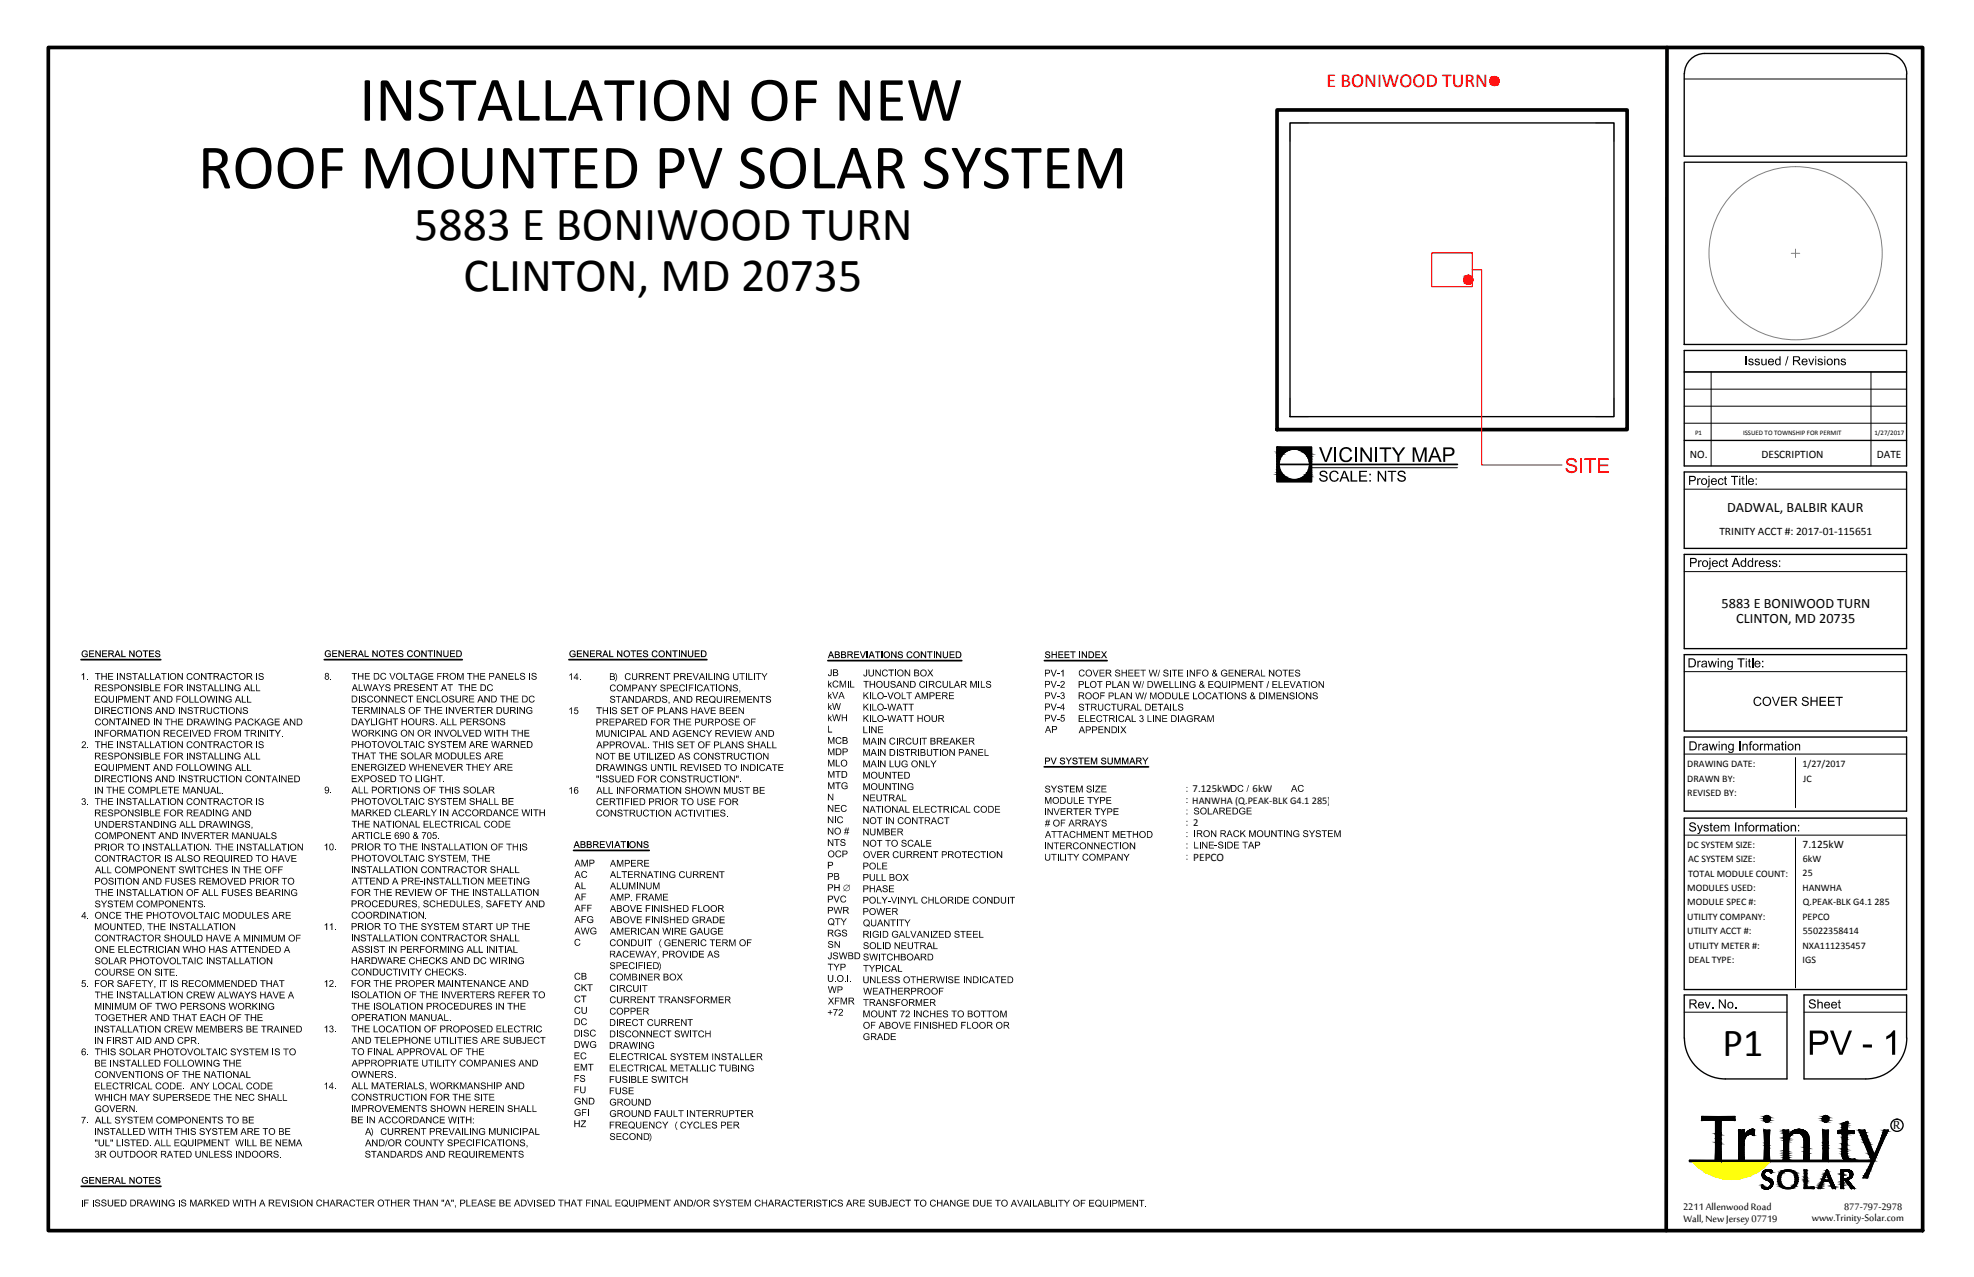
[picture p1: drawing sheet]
<svg xmlns="http://www.w3.org/2000/svg" width="432mm" height="279mm" viewBox="0 0 432 279" stroke-linecap="round" stroke-linejoin="round" font-family="sans-serif">
<defs><g id="words">
<g font-size="13.9">
<text x="78.6" y="26.4">INSTALLATION OF NEW</text>
<text x="43.3" y="41.2">ROOF MOUNTED PV SOLAR SYSTEM</text>
</g>
<g font-size="10.4">
<text x="90.6" y="52.5">5883 E BONIWOOD TURN</text>
<text x="101.4" y="63.6">CLINTON, MD 20735</text>
</g>
<text font-size="8.7" x="376.8" y="231.1">P1</text>
<text font-size="4.3" fill="#f00" x="290.1" y="19">E BONIWOOD TURN</text>
<text font-size="3.5" x="414.1" y="247.1">R</text>
<g font-size="3.1">
<text x="377.8" y="111.9">DADWAL, BALBIR KAUR</text>
<text x="376.6" y="133">5883 E BONIWOOD TURN</text>
<text x="379.8" y="136.3">CLINTON, MD 20735</text>
</g>
<g font-size="2.8">
<text x="368.2" y="264.8">2211 Allenwood Road</text>
<text x="368.2" y="267.3">Wall, New Jersey 07719</text>
<text x="396.3" y="267.2">www.Trinity-Solar.com</text>
<text x="403.4" y="264.7">877-797-2978</text>
</g>
<g font-size="2.5">
<text x="369.6" y="100.2">NO.</text>
<text x="385.3" y="100.2">DESCRIPTION</text>
<text x="410.5" y="100.2">DATE</text>
<text x="376.1" y="117">TRINITY ACCT #: 2017-01-115651</text>
<text x="394.3" y="185.6">7.125kW</text>
<text x="261" y="188.3">PEPCO</text>
</g>
<g font-size="2.3">
<text x="260.9" y="173.2">7.125kW</text>
<text x="274" y="173.2">6kW</text>
<text x="261" y="180.7">2 SEPARATE ARRAYS</text>
</g>
<g font-size="2.2">
<text x="369.1" y="167.9">DRAWING DATE:</text>
<text x="394.3" y="167.9">1/27/2017</text>
<text x="369.1" y="171.1">DRAWN BY:</text>
<text x="394.4" y="171.1">JC</text>
<text x="260.8" y="175.9">HANWHA (Q.PEAK-BLK G4.1 285)</text>
<text x="369.1" y="174.2">REVISED BY:</text>
<text x="369.1" y="185.4">DC SYSTEM SIZE:</text>
<text x="369.3" y="188.6">AC SYSTEM SIZE:</text>
<text x="369.3" y="191.8">TOTAL MODULE COUNT:</text>
<text x="394.3" y="191.7">25</text>
<text x="394.4" y="188.7">6kW</text>
<text x="369.1" y="194.9">MODULES USED:</text>
<text x="394.3" y="194.9">HANWHA</text>
<text x="369.1" y="198.1">MODULE SPEC #:</text>
<text x="369.1" y="201.3">UTILITY COMPANY:</text>
<text x="394.3" y="201.3">PEPCO</text>
<text x="394.4" y="198">Q.PEAK-BLK G4.1 285</text>
<text x="369.1" y="204.4">UTILITY ACCT #:</text>
<text x="369.3" y="207.6">UTILITY METER #:</text>
<text x="394.3" y="207.6">NXA111235457</text>
<text x="394.4" y="204.4">55022358414</text>
<text x="369.3" y="210.7">DEAL TYPE:</text>
<text x="394.3" y="210.7">IGS</text>
</g>
<g font-size="1.5">
<text x="370.8" y="95.3">P1</text>
<text x="381.3" y="95.3">ISSUED TO TOWNSHIP FOR PERMIT</text>
<text x="410" y="95.2">1/27/2017</text>
</g>
</g></defs>
<!-- layer: 0 -->
<circle cx="321.2" cy="61.2" r=".99" fill="none" stroke="#f00" stroke-width=".25"/>
<g fill="#f00" stroke="#f00" stroke-width=".22">
<path d="M321.1 60.3h.3zM320.9 60.3h.5z"/>
<path d="M320.9 60.3h.7zM320.7 60.3h.9z"/>
<path d="M320.7 60.3l1.1 .1zM320.6 60.4h1.2z"/>
<path d="M320.6 60.4l1.3 .2-.1-.2zM320.6 60.4l1.3 .2h-1.5z"/>
<path d="M320.4 60.6l1.6 .1-.1-.1zM320.4 60.6l1.6 .1h-1.7z"/>
<path d="M320.3 60.7l1.8 .2-.1-.2zM320.3 60.7l1.8 .2h-1.9z"/>
<path d="M320.2 60.9l1.9 .2v-.2zM320.2 60.9l1.9 .2h-1.9z"/>
<path d="M320.2 61.1l1.9 .1v-.1zM320.2 61.1l1.9 .1h-1.9z"/>
<path d="M320.2 61.2l1.9 .2v-.2zM320.2 61.2l1.9 .2h-1.9z"/>
<path d="M320.2 61.4l1.9 .2v-.2zM320.2 61.4l1.9 .2h-1.9z"/>
<path d="M320.2 61.6l1.8 .1 .1-.1zM320.2 61.6l1.8 .1h-1.7z"/>
<path d="M320.3 61.7l1.6 .2 .1-.2zM320.3 61.7l1.6 .2h-1.5z"/>
<path d="M320.4 61.9l1.4 .1 .1-.1zM320.4 61.9l1.4 .1h-1.2z"/>
<path d="M320.6 62h1.2zM320.6 62l1 .1z"/>
<path d="M320.7 62.1h.9zM320.7 62.1l.7 .1z"/>
<path d="M320.9 62.2h.5zM320.9 62.2h.4z"/>
</g>
<!-- layer: Z - TITLEBLOCK -->
<path d="M10.6 10.4h410v258.9h-410zM364.6 10.4l-.1 258.9M279.3 24.1h76.6v69.9h-76.6z" fill="none" stroke="#000" stroke-width=".8"/>
<path d="M286.2 26.9h-4v4M349.1 26.9h3.9v4M282.2 87.1v4.1h4M353 87.1v4.1h-3.9" fill="none" stroke="#647190" stroke-width=".25"/>
<!-- layer: Z - TITLEBLOCK TXT -->
<g fill="#000">
<path d="M381.8 77.9h.3v2h-.3zM382.6 78.6l.6-.1 .4 .3-.3 .1-.2-.2a.23 .23 0 0 0-.3-.1 .23 .23 0 0 0 0 .4l.8 .3-.1 .5-.3 .1-.6-.1-.2-.3 .3-.1 .2 .3a.26 .26 0 0 0 .5-.1 .26 .26 0 0 0-.4-.3l-.2-.1a.38 .38 0 0 1-.2-.6zM383.9 78.7l.3-.2h.4l.3 .3-.6-.1a.21 .21 0 0 0-.2 .2 .21 .21 0 0 0 .3 .2l.6 .2v.4l-.2 .2h-.7l-.3-.4 .2-.1 .2 .3h.4a.29 .29 0 0 0 .1-.4 .29 .29 0 0 0-.5 0l-.3-.2zM385.3 78.5h.2v1a.36 .36 0 0 0 .5 .2 .36 .36 0 0 0 .2-.4v-.8h.2v1.4h-.2v-.2l-.3 .2h-.5l-.1-.4zM391 77.9h.2l-.6 2.1h-.1zM395.5 78.5h.3l.4 1.1 .4-1.1h.3l-.6 1.4h-.2zM397.7 78.6l.7-.1 .3 .3-.2 .1-.2-.2a.27 .27 0 0 0-.4-.1 .27 .27 0 0 0 0 .4 .27 .27 0 0 0 .4 .1l.4 .2 .1 .3-.3 .3h-.5l-.4-.2v-.2l.2-.1 .3 .3a.26 .26 0 0 0 .4-.1 .26 .26 0 0 0-.4-.3l-.4-.2zM401.2 78.5h.2v.2l.3-.2 .6 .1 .1 1.3h-.3v-.9a.35 .35 0 0 0-.4-.3 .35 .35 0 0 0-.3 .4v.8h-.2zM402.8 78.5h.7l.3 .3-.3 .1-.2-.2a.25 .25 0 0 0-.3 0 .25 .25 0 0 0 0 .3 .25 .25 0 0 0 .3 .1l.5 .2v.4l-.8 .2-.4-.4 .3-.1 .1 .3a.28 .28 0 0 0 .4 0 .28 .28 0 0 0 .1-.3 .28 .28 0 0 0-.4-.1l-.4-.2zM288.5 97.8h.5l1 2.9 1-2.9h.5l-1.3 3.3h-.4zM301.8 97.9h2.5v.4h-1v2.8h-.5v-2.8h-1zM304.4 97.9h.6l.9 1.5 1-1.5h.5l-1.3 1.8v1.4h-.4v-1.4z"/>
<path d="M288.9 103.1l.3-.1h.7l.4 .3 .1 .4h-.3l-.3-.4-.3-.1-.4 .1-.1 .2a.32 .32 0 0 0 .3 .4l.8 .2 .3 .3v.4l-.3 .5-.9 .1-.6-.4-.1-.4h.3l.1 .3 .4 .2h.6l.2-.3-.1-.3-.9-.3-.4-.3v-.5zM291 103.3l.6-.3h.7l.3 .3 .2 .3-.3 .1-.2-.4-.6-.1-.3 .1-.3 .6 .1 .8 .4 .4 .7-.1 .3-.5 .2 .1-.3 .7-1 .1-.5-.4-.2-1.1zM293.4 98.2l.6-.4h.7l.9 .5 .2 .4-.5 .2-.5-.7-.9 .1-.3 .3-.2 .7 .2 1 .6 .5 .8-.2 .4-.6h.4l-.5 .9-.5 .2h-.7l-.8-.5-.3-.6v-.8zM295.4 103h.4v2.1h1.1v.3h-1.5zM297.3 103h1.7v.3h-1.4v.7h1.3v.3h-1.3v.8h1.5v.3h-1.8zM297.6 97.9h.4l1.7 2.5v-2.5h.4v3.2h-.4l-1.7-2.5v2.5h-.4zM301.4 103h.3l1.2 1.9v-1.9h.3v2.4h-.3l-1.2-1.9v1.9h-.3zM303.6 103h1.8v.3h-.8v2.1h-.3v-2.1h-.7zM305.9 103.2l.4-.2h.7l.3 .3 .2 .4h-.3l-.4-.4-.7 .1a.39 .39 0 0 0 .1 .5 .39 .39 0 0 0 .4 .1l.6 .2 .3 .3v.5l-.3 .3-.4 .1-.7-.1-.4-.4-.1-.3h.3l.1 .3 .4 .2 .7-.1a.53 .53 0 0 0-.1-.6 .53 .53 0 0 0-.6-.1l-.6-.4zM309 97.9h.7l.8 2.7 1-2.7h.6v3.2h-.5v-2.7l-.9 2.7h-.4l-.9-2.7v2.7h-.4zM371.2 104.7h.3v.2a.36 .36 0 0 1 .6-.2l-.1 .2-.5 .1v1.1h-.3zM375.9 104.9l.3-.2 .4-.1 .4 .3v.2h-.2a.43 .43 0 0 0-.7-.1 .43 .43 0 0 0-.1 .6l.3 .3h.3l.2-.3 .2 .1-.4 .4-.6-.1-.2-.4z"/>
<path d="M377.3 104.3l.2-.1v.5h.3v.1h-.3v1h.3l-.1 .3a.35 .35 0 0 1-.3-.1 .35 .35 0 0 1-.1-.3v-.9h-.2zM378.7 104.1h1.5v.3h-.7v1.7h-.2v-1.7h-.6zM381.1 104.3l.2-.1v.5h.3v.1h-.3v1h.3v.3h-.1a.29 .29 0 0 1-.4-.1 .29 .29 0 0 1 0-.3v-.9h-.2v-.1h.2zM381.8 104.1h.2v2h-.2zM371.5 122.6h.2v.2l.3-.2 .3 .1-.1 .2-.4 .1-.1 1.1h-.2zM376.1 122.9l.6-.3 .3 .1 .2 .3-.2 .1-.2-.3-.4 .1-.1 .7a.37 .37 0 0 0 .4 .3 .37 .37 0 0 0 .3-.4h.2v.2l-.2 .3h-.7l-.3-.5zM377.5 122.3l.2-.2v.5h.3v.2h-.3v1h.3v.3h-.2a.29 .29 0 0 1-.3-.1 .29 .29 0 0 1 0-.4v-.8h-.2zM383.9 122.6h.2v.2l.1-.2h.4l-.1 .3a.34 .34 0 0 0-.4 .4v.8h-.2zM386.3 122.8l.6-.2 .3 .1 .2 .3h-.3l-.1-.2h-.3a.17 .17 0 0 0-.2 .2 .17 .17 0 0 0 .2 .1l.6 .2 .1 .2v.3l-.4 .3-.6-.1-.2-.4h.2l.4 .3a.27 .27 0 0 0 .4-.3 .27 .27 0 0 0-.5-.2l-.4-.2zM387.7 122.7l.7-.1 .3 .3-.2 .1a.28 .28 0 0 0-.3-.2 .28 .28 0 0 0-.3 .3l.9 .4v.3l-.5 .3-.5-.1-.2-.4h.2l.4 .3a.26 .26 0 0 0 .3-.3 .26 .26 0 0 0-.4-.2l-.4-.2zM371.3 144.6h.2v.2l.3-.3 .3 .1-.1 .2-.4 .1-.1 1.1h-.2zM373.6 144.6h.2l.3 1.1 .3-1.1h.3l.3 1.1 .3-1.1h.2l-.4 1.4h-.3l-.2-1.1-.3 1.1h-.3z"/>
<path d="M376.4 144.6h.2v.2l.3-.3 .6 .3v1.2h-.2v-.9a.35 .35 0 0 0-.4-.3 .35 .35 0 0 0-.3 .4v.8h-.2zM380.1 144h1.5v.3h-.6v1.7h-.3v-1.7h-.6zM382.5 144.2l.3-.1v.5h.2v.2h-.2v1h.2v.2a.36 .36 0 0 1-.4 0 .36 .36 0 0 1-.1-.4v-.8h-.2zM383.2 144h.3v2h-.3zM371.5 162.7h.2v.3l.3-.3h.2v.3a.35 .35 0 0 0-.4 .1 .35 .35 0 0 0-.1 .3v.8h-.2zM373.8 162.7h.2l.3 1.2 .3-1.2h.3l.3 1.1 .3-1.1h.2l-.4 1.5h-.2l-.3-1.1-.3 1.1h-.3zM376.5 162.7h.3v.3l.3-.3 .5 .2 .1 1.3h-.2v-.9a.34 .34 0 0 0-.4-.4 .34 .34 0 0 0-.3 .5v.8h-.3zM380.4 162.2h.3v2h-.3zM381.2 162.7h.2v.3l.3-.3 .6 .2v1.3h-.3v-.9a.35 .35 0 0 0-.3-.4 .35 .35 0 0 0-.3 .5v.8h-.2zM381.9 180l.5-.1v.2l-.4 .1v.3h.3v.2h-.3v1.2h-.2v-1.2h-.2zM382.8 162.2h.6l-.1 .2-.3 .1v.2h.2v.2h-.2v1.3h-.3v-1.3h-.2v-.2h.2zM385 162.7h.2v.3l.2-.3h.3l-.1 .3a.3 .3 0 0 0-.3 .1 .3 .3 0 0 0-.1 .3v.8h-.2z"/>
<path d="M385.9 162.7h.2v.3l.3-.3 .5 .3 .4-.3 .4 .1 .1 .2v1.2h-.2v-.9a.33 .33 0 0 0-.4-.4 .33 .33 0 0 0-.2 .4v.9h-.3v-.9a.3 .3 0 0 0-.3-.4 .3 .3 0 0 0-.2 .4l-.1 .9h-.2zM389.7 162.4l.3-.2v.5h.2v.3h-.2v.9l.2 .1 .1 .2h-.2a.31 .31 0 0 1-.3-.1 .31 .31 0 0 1-.1-.3v-.8h-.1zM392.6 162.7h.2v.3l.4-.3 .5 .2 .1 1.3h-.2l-.1-1a.33 .33 0 0 0-.4-.3 .33 .33 0 0 0-.2 .5v.8h-.3zM369.6 180.1l.9-.2 .3 .2 .2 .4h-.3l-.2-.3-.4-.1a.32 .32 0 0 0-.3 .4 .32 .32 0 0 0 .4 .2l.8 .4v.3l-.1 .4-.8 .2-.4-.2-.2-.3v-.2l.2-.1 .2 .4 .5 .1a.36 .36 0 0 0 .3-.4 .36 .36 0 0 0-.5-.3l-.6-.3zM371.2 180.5h.3l.4 1.1 .4-1.1h.2l-.8 2h-.4v-.3h.3l.2-.3zM372.8 180.6l.7-.1 .2 .2-.2 .2a.28 .28 0 0 0-.3-.3 .28 .28 0 0 0-.2 .4l.5 .1a.46 .46 0 0 1 .2 .7 .46 .46 0 0 1-.7 .1l-.2-.1-.2-.3h.3l.3 .3a.28 .28 0 0 0 .4-.3 .28 .28 0 0 0-.5-.2l-.4-.3zM374.1 180.1l.3-.1v.5h.2v.2h-.2v1h.2l.1 .2h-.2a.33 .33 0 0 1-.4-.4v-.8h-.1zM376.4 180.5h.2v.2l.4-.3 .4 .3 .5-.3 .3 .1 .1 1.4h-.2v-.9a.32 .32 0 0 0-.3-.3 .32 .32 0 0 0-.3 .4v.8h-.2l-.1-1a.31 .31 0 0 0-.4-.2 .31 .31 0 0 0-.2 .4v.8h-.2zM379.5 179.9h.3v2h-.3zM380.2 180.5h.2v.2l.5-.3a.46 .46 0 0 1 .5 .6v.9h-.2l-.1-1.1-.5-.1-.1 .2v1h-.3zM384 180.5h.2v.2l.3-.3 .3 .1v.3l-.3-.1-.2 .2v1h-.3zM385 180.5h.2v.2l.2-.2h.4a.28 .28 0 0 0 .3 .2 .28 .28 0 0 0 .2-.2h.4l.2 .2v1.2h-.2v-.9a.31 .31 0 0 0-.4-.4 .31 .31 0 0 0-.2 .5v.8h-.3v-1a.33 .33 0 0 0-.4-.2 .33 .33 0 0 0-.2 .5v.7h-.2z"/>
<path d="M388.8 180.1l.3-.1v.5h.2v.2h-.2v1h.2l.1 .2h-.2a.34 .34 0 0 1-.4-.4v-.8h-.2zM391.7 180.5h.2v.2l.5-.2a.45 .45 0 0 1 .5 .5v.9h-.3v-.9a.35 .35 0 0 0-.4-.3 .35 .35 0 0 0-.2 .5v.7h-.3zM372.9 219.2h.3l.3 1.2 .5-1.2h.2l-.5 1.5h-.3zM395.8 218.9l.5-.3 .5 .1 .3 .2 .1 .3-.3 .1-.3-.4h-.4a.34 .34 0 0 0-.2 .4 .34 .34 0 0 0 .5 .2l.7 .4v.4l-.3 .3h-.8l-.5-.5 .3-.1 .2 .4h.5a.33 .33 0 0 0 .3-.4 .33 .33 0 0 0-.4-.2l-.7-.3zM374.5 220.4h.3v.3h-.3zM376 218.7h.2l1.1 1.5v-1.5h.2v2h-.2l-1.1-1.6v1.6h-.2zM379.5 220.4h.3v.3h-.3zM397.5 218.7h.3v.7l.3-.2 .5 .1 .1 1.4h-.2v-1a.35 .35 0 0 0-.5-.3 .35 .35 0 0 0-.2 .5v.8h-.3zM402.2 218.8l.2-.1v.5h.3v.2h-.3v.9l.3 .1v.3h-.2a.29 .29 0 0 1-.3-.1 .29 .29 0 0 1 0-.4v-.8h-.2v-.2h.2zM400.3 225.5h.8l1.6 4.7 1.7-4.7h.7l-2.1 5.3h-.7zM407.5 228.5h2v.7h-2zM412.6 226.8l1-.6 .5-.8h.5v5.4h-.7v-4.2l-1.3 .8z"/>
<path d="M386.9 78.6l.3-.1 .7 .1 .2 .7h-1.1l.3 .4h.3l.2-.3 .3 .1-.3 .4h-.5l-.4-.1-.2-.3zM387.2 78.7l-.2 .4h.8l-.2-.4z"/>
<path d="M388.4 78.7l.3-.2 .5 .1v-.7h.3v2h-.2l-.1-.2-.1 .2h-.4l-.3-.2-.1-.3zM388.7 78.7l-.2 .2v.5l.2 .3h.3l.2-.2 .1-.4-.2-.4z"/>
<path d="M392.2 77.9l1.4 .2 .1 .7-.5 .2 .7 .9h-.3l-.6-.8h-.5v.8h-.3zM392.5 78.2v.6h.5a.35 .35 0 0 0 .5-.3 .35 .35 0 0 0-.4-.3z"/>
<path d="M394.2 78.7l.3-.2h.5l.3 .2 .1 .6h-1.1l.3 .4h.4l.1-.3 .3 .1-.2 .3-.6 .1-.4-.2-.1-.4zM394.5 78.7l-.2 .4 .8-.1a.39 .39 0 0 0-.2-.3 .39 .39 0 0 0-.4 0z"/>
<path d="M397.1 78.5h.2v1.4h-.2zM397.1 77.9h.2v.3h-.2z"/>
<path d="M399.1 78.5h.2v1.4h-.2zM399.1 77.9h.2v.3h-.2z"/>
<path d="M399.5 79.2a.75 .75 0 0 1 1.5 0 .75 .75 0 0 1-1.5 0zM400 78.7l-.2 .3 .1 .5 .2 .2h.3l.3-.4-.1-.4-.3-.3z"/>
<path d="M315.7 97.9h1.7l.6 .2 .2 .5-.1 .6-.4 .4-1.6 .2v1.3h-.4zM316.1 98.3v1.1h1.2l.4-.2v-.6l-.3-.3z"/>
<path d="M293.9 103h.3l1 2.4h-.4l-.2-.7h-1l-.3 .7h-.3zM294 103.3l-.3 1.1h.8z"/>
<path d="M299.5 103.6h.4v.4h-.4zM299.5 105h.4v.4h-.4z"/>
<path d="M313.6 97.9h.5l1.3 3.2h-.5l-.4-1h-1.3l-.4 1h-.4zM313.8 98.2l-.5 1.6h1.1z"/>
<path d="M369.5 104.1h1l.5 .4v.4l-.3 .3-1 .1v.8h-.2zM369.7 104.4v.6h.6a.35 .35 0 0 0 .4-.3 .35 .35 0 0 0-.5-.3z"/>
<path d="M372 105.4a.75 .75 0 0 1 1.5 0 .75 .75 0 0 1-1.5 0zM372.5 104.9l-.2 .7 .2 .2 .4 .1 .3-.2v-.6l-.3-.3z"/>
<path d="M373.7 104.7h.3v1.7l-.3 .3h-.3l.1-.3h.2zM373.7 104.1h.3v.3h-.3z"/>
<path d="M374.3 104.9l.5-.3 .6 .3 .2 .5h-1.1l.1 .3 .2 .2 .8-.3-.2 .4-.7 .1-.3-.2-.1-.3zM374.7 104.9l-.2 .3 .8 .1-.2-.4z"/>
<path d="M380.4 104.7h.3v1.4h-.3zM380.4 104.1h.3v.3h-.3z"/>
<path d="M382.5 104.8l.4-.2 .6 .2 .2 .6h-1.1l.1 .4 .2 .1h.3l.2-.3 .3 .1-.3 .4-.8-.1-.3-.5zM382.8 104.9l-.2 .4h.8l-.2-.5z"/>
<path d="M384 104.7h.3v.2h-.3zM384 105.8h.3v.3h-.3z"/>
<path d="M369.7 122.1h1.2l.3 .3-.1 .6-.2 .2h-1v.9h-.2zM369.9 122.3v.7h.6a.35 .35 0 0 0 .4-.4 .35 .35 0 0 0-.5-.3z"/>
<path d="M372.3 123.3a.72 .72 0 0 1 1.4 0 .72 .72 0 0 1-1.4 0zM372.7 122.9l-.1 .8 .3 .2 .3-.1 .2-.3-.1-.5-.2-.2z"/>
<path d="M373.9 122.6h.3v1.5a.39 .39 0 0 1-.2 .5 .39 .39 0 0 1-.4 0l.1-.2 .2-.1zM373.9 122.1h.3v.3h-.3z"/>
<path d="M374.6 122.8l.6-.2 .5 .3 .1 .5h-1.1l.1 .3 .2 .2 .4-.1 .1-.2h.3l-.2 .4-.5 .1-.5-.3-.1-.7zM374.8 122.9l-.1 .3h.8l-.1-.4z"/>
<path d="M379.5 122.1h.3l.8 2h-.2l-.3-.6h-.8l-.2 .6h-.3zM379.7 122.3l-.3 .9h.6z"/>
<path d="M380.8 122.9l.4-.3 .5 .2v-.7h.3v2h-.3v-.2l-.4 .2-.4-.3-.2-.3zM381.2 122.8l-.2 .3v.5a.45 .45 0 0 0 .7 .1 .45 .45 0 0 0 0-.7l-.2-.2z"/>
<path d="M382.5 122.7l.4-.1 .4 .2v-.7h.2v2h-.2v-.2l-.5 .2-.4-.2-.1-.7zM382.7 122.8l-.2 .7 .2 .3 .3 .1 .3-.3v-.5l-.2-.3z"/>
<path d="M384.9 122.8l.6-.2 .4 .3 .1 .5h-1l.3 .5 .3-.1 .2-.2h.2l-.2 .4-.5 .1-.5-.3-.1-.6zM385.2 122.8l-.2 .4h.8l-.2-.4z"/>
<path d="M389.2 122.6h.2v.3h-.2zM389.2 123.8h.2v.3h-.2z"/>
<path d="M369.3 144h1l.5 .3 .2 .8-.4 .8-1.3 .1zM369.6 144.3v1.5l.9-.1 .2-.4-.1-.8-.2-.2z"/>
<path d="M372.3 144.8l.4-.3 .6 .2 .2 1.3h-.3v-.1l-.3 .1h-.6l-.2-.2 .1-.5 .7-.2a.17 .17 0 0 0 .3-.1 .17 .17 0 0 0-.2-.2h-.4l-.2 .2h-.2zM372.4 145.5a.34 .34 0 0 0 .3 .4 .34 .34 0 0 0 .4-.3l.1-.3z"/>
<path d="M375.7 144.6h.3v1.4h-.3zM375.7 144h.3v.3h-.3z"/>
<path d="M377.9 144.8l.4-.3 .5 .3v-.2h.2v1.8l-.3 .2h-.6l-.2-.2v-.3l.5 .3a.42 .42 0 0 0 .4-.6l-.3 .2-.5-.1-.2-.3zM378.2 144.8l-.2 .4 .2 .6h.4l.2-.2v-.5a.36 .36 0 0 0-.6-.3z"/>
<path d="M381.9 144.6h.2v1.4h-.2zM381.9 144h.2v.3h-.2z"/>
<path d="M383.9 144.8l.6-.3 .5 .3 .1 .5h-1.1l.1 .3 .3 .3 .3-.1 .1-.2h.3l-.2 .3-.5 .2-.5-.3-.1-.7zM384.2 144.8l-.2 .4h.8l-.1-.4z"/>
<path d="M385.4 144.6h.3v.3h-.3zM385.4 145.7h.3v.3h-.3z"/>
<path d="M369.6 162.2h.9l.5 .3 .2 1-.3 .5-1.3 .2zM369.8 162.4v1.5h.8l.3-.5-.1-.8-.3-.2z"/>
<path d="M372.4 163l.3-.3h.5l.4 .3 .1 1.2h-.3v-.2l-.5 .2a.43 .43 0 0 1-.6-.5 .43 .43 0 0 1 .6-.4h.2a.24 .24 0 0 0 .1-.4 .24 .24 0 0 0-.3 0l-.3 .3h-.2zM372.7 163.6a.33 .33 0 0 0 .3 .4 .33 .33 0 0 0 .3-.4v-.1z"/>
<path d="M375.9 162.7h.3v1.5h-.3zM375.9 162.2h.3v.3h-.3z"/>
<path d="M378.1 162.9l.4-.2 .5 .2v-.2h.3v1.6l-.4 .4h-.5l-.3-.2-.1-.2h.3l.2 .3 .5-.3v-.3l-.5 .2-.4-.3-.1-.6zM378.4 163l-.2 .3v.3l.3 .4h.2l.3-.3v-.5l-.3-.3z"/>
<path d="M383.3 163.4a.73 .73 0 0 1 1.4 0 .73 .73 0 0 1-1.4 0zM383.7 163v.8l.2 .2h.3l.3-.5-.1-.4-.2-.2z"/>
<path d="M388.2 162.9l.7-.2 .4 .3 .1 1.2h-.2l-.1-.2-.7 .2-.3-.3v-.3l.9-.3a.32 .32 0 0 0-.2-.4 .32 .32 0 0 0-.4 .3h-.3zM388.4 163.6a.33 .33 0 0 0 .2 .5 .33 .33 0 0 0 .4-.3 .2 .2 0 0 0 .1-.3 .2 .2 0 0 0-.3 0z"/>
<path d="M390.5 162.7h.2v1.5h-.2zM390.5 162.2h.2v.3h-.2z"/>
<path d="M390.9 163.4a.75 .75 0 0 1 1.5 0 .75 .75 0 0 1-1.5 0zM391.4 163l-.1 .7 .1 .2 .4 .1 .3-.3v-.5l-.3-.3z"/>
<path d="M374.9 180.7l.6-.3 .6 .5v.3l-1 .1a.41 .41 0 0 0 .3 .4 .41 .41 0 0 0 .5-.2h.2l-.3 .4h-.7l-.3-.4zM375.2 180.7l-.1 .4h.8l-.2-.4z"/>
<path d="M382.4 181.2a.72 .72 0 0 1 1.4 0 .72 .72 0 0 1-1.4 0zM382.9 180.7l-.2 .7 .2 .3 .3 .1 .3-.3v-.5l-.2-.3z"/>
<path d="M387.3 180.7l.5-.3 .6 .2 .1 1.3h-.3v-.1l-.4 .2-.5-.1-.1-.3 .1-.3 .7-.2a.27 .27 0 0 0 .1-.5 .27 .27 0 0 0-.5 .1l-.1 .2h-.3zM387.5 181.3v.1a.31 .31 0 0 0 .3 .4 .31 .31 0 0 0 .3-.3l.1-.3z"/>
<path d="M389.5 180.5h.3v1.4h-.3zM389.5 179.9h.3v.3h-.3z"/>
<path d="M390 181.2a.75 .75 0 0 1 1.5 0 .75 .75 0 0 1-1.5 0zM390.6 180.7l-.3 .2v.6l.2 .2 .4 .1 .2-.3v-.6l-.3-.2z"/>
<path d="M393.3 180.5h.3v.3h-.3zM393.3 181.6h.3v.3h-.3z"/>
<path d="M371.6 219.4l.3-.2 .7 .1 .1 .7h-1l.1 .3 .3 .2 .6-.3-.2 .4-.6 .1-.3-.2-.2-.4zM371.8 219.5l-.1 .3h.8l-.3-.4z"/>
<path d="M377.8 219.9a.73 .73 0 0 1 1.4 0 .73 .73 0 0 1-1.4 0zM378.3 219.4l-.2 .2v.6l.2 .2h.4l.2-.3v-.5l-.2-.2z"/>
<path d="M399.1 219.4l.7-.2 .4 .2 .1 .6h-1.1l.1 .3 .3 .2 .7-.3-.2 .4-.7 .1-.3-.3-.1-.8zM399.4 219.4l-.1 .4h.8l-.3-.4z"/>
<path d="M400.7 219.4l.6-.2 .4 .2 .2 .6h-1.1v.3l.3 .2 .8-.3-.2 .3-.7 .2-.3-.3-.2-.7zM401 219.4l-.2 .4h.8l-.2-.4z"/>
<path d="M369.6 218.7h1.1l.3 .2v.6l-.4 .3 .7 .9h-.3l-.7-.9h-.5v.9h-.2zM369.8 218.9v.6l1-.1-.1-.5z"/>
<path d="M395.9 225.5l3.2 .1 .6 .5 .2 .6-.1 .9-.7 .8-.7 .2h-1.8v2.2h-.7zM396.6 226.1v1.9l1.9-.1 .4-.2 .3-.4a.96 .96 0 0 0-1.3-1.2z"/>
</g>
<path d="M292.1 97.8v3.3M296.6 97.9v3.2M301.1 97.9v3.2" fill="none" stroke="#000" stroke-width=".42"/>
<!-- layer: Z - TRINITY LOGO -->
<g fill="none" stroke="#000" stroke-width=".38">
<path d="M279.3 97.8h7.6v7.6h-7.6zM279.8 101.6h39"/>
<circle cx="283.1" cy="101.6" r="3.4"/>
</g>
<g fill="#000" stroke="#000" stroke-width=".22">
<path d="M279.3 99.8l.7 .6 .2-.6zM279.3 99.8l.7 .6h-.7z"/>
<path d="M279.3 99.3l.9 .5 .4-.5zM279.3 99.3l.9 .5h-.9z"/>
<path d="M279.3 98.9l1.3 .4 .5-.4zM279.3 98.9l1.3 .4h-1.3z"/>
<path d="M279.3 98.6l1.8 .3 .5-.3zM279.3 98.6l1.8 .3h-1.8z"/>
<path d="M279.3 98.4l2.3 .2 .6-.2zM279.3 98.4l2.3 .2h-2.3z"/>
<path d="M279.3 98.3l2.9 .1 .6-.1zM279.3 98.3l2.9 .1h-2.9z"/>
<path d="M279.3 97.8l7.6 .5v-.5zM279.3 97.8l7.6 .5h-7.6z"/>
<path d="M283.4 98.3l3.5 .1v-.1zM283.4 98.3l3.5 .1z"/>
<path d="M284 98.4l2.9 .2v-.2zM284 98.4l2.9 .2h-2.3z"/>
<path d="M284.6 98.6l2.3 .3v-.3zM284.6 98.6l2.3 .3h-1.8z"/>
<path d="M285.1 98.9l1.8 .4v-.4zM285.1 98.9l1.8 .4h-1.3z"/>
<path d="M285.6 99.3l1.3 .5v-.5zM285.6 99.3l1.3 .5h-1z"/>
<path d="M285.9 99.8l1 .6v-.6zM285.9 99.8l1 .6h-.7z"/>
<path d="M279.3 101.6l.5 .6v-.6zM279.3 101.6l.5 .6h-.5z"/>
<path d="M279.3 101l.5 .6v-.6zM279.3 101l.5 .6h-.5z"/>
<path d="M279.3 102.2l.7 .6-.2-.6zM279.3 102.2l.7 .6h-.7z"/>
<path d="M279.3 100.4l.5 .6 .2-.6zM279.3 100.4l.5 .6h-.5z"/>
<path d="M279.3 102.8l.9 .6-.2-.6zM279.3 102.8l.9 .6h-.9z"/>
<path d="M279.3 103.4l1.3 .5-.4-.5zM279.3 103.4l1.3 .5h-1.3z"/>
<path d="M279.3 103.9l1.8 .4-.5-.4zM279.3 103.9l1.8 .4h-1.8z"/>
<path d="M279.3 104.3l2.3 .3-.5-.3zM279.3 104.3l2.3 .3h-2.3z"/>
<path d="M279.3 104.6l2.9 .2-.6-.2zM279.3 104.6l2.9 .2h-2.9z"/>
<path d="M279.3 104.8l3.5 .2zM279.3 104.8l3.5 .2h-3.5z"/>
<path d="M286.2 100.4l.7 .6v-.6zM286.2 100.4l.7 .6h-.5z"/>
<path d="M286.4 101l.5 .6v-.6zM286.4 101l.5 .6h-.4z"/>
<path d="M286.5 101.6l.4 .6v-.6zM286.5 101.6l.4 .6h-.5z"/>
<path d="M286.4 102.2l.5 .6v-.6zM286.4 102.2l.5 .6h-.7z"/>
<path d="M286.2 102.8l.7 .6v-.6zM286.2 102.8l.7 .6h-1z"/>
<path d="M285.9 103.4l1 .5v-.5zM285.9 103.4l1 .5h-1.3z"/>
<path d="M285.6 103.9l1.3 .4v-.4zM285.1 104.3l.5-.4 1.3 .4z"/>
<path d="M285.1 104.3l1.8 .3v-.3zM284.6 104.6l.5-.3 1.8 .3z"/>
<path d="M284.6 104.6l2.3 .2v-.2zM284 104.8l.6-.2 2.3 .2z"/>
<path d="M284 104.8l2.9 .2v-.2zM283.4 105l.6-.2 2.9 .2z"/>
<path d="M279.3 105l7.6 .4v-.4zM279.3 105l7.6 .4h-7.6z"/>
</g>
<path d="M286.9 102.3h31.9" fill="none" stroke="#000" stroke-width=".22"/>
<!-- layer: 0 -->
<path d="M282.2 26.9h70.8v64.3h-70.8z" fill="none" stroke="#000" stroke-width=".3"/>
<!-- layer: Z - TITLEBLOCK -->
<g fill="#ff0" stroke="#ff0" stroke-width=".22">
<path d="M370.1 254.1h17.2z"/>
<path d="M370.1 254.1l15.8 1.4 1.4-1.4zM370.1 254.1l15.8 1.4h-14.4zM371.5 255.5h14.4zM371.5 255.5h14.4z"/>
<path d="M371.5 255.5l12.8 1.1 1.6-1.1zM371.5 255.5l12.8 1.1h-11.2zM373.1 256.6h11.2zM373.1 256.6h11.2z"/>
<path d="M373.1 256.6l9.4 .8 1.8-.8zM373.1 256.6l9.4 .8h-7.6zM374.9 257.4h7.6zM374.9 257.4h7.6z"/>
<path d="M374.9 257.4l5.7 .5 1.9-.5zM374.9 257.4l5.7 .5h-3.8zM376.8 257.9l1.9 .2 1.9-.2z"/>
<path d="M376.8 257.9h3.8zM376.8 257.9h3.8z"/>
</g>
<g fill="#000" stroke="#000" stroke-width=".22">
<path d="M369.6 253.9h40zM369.6 253.9h40v.2zM375.2 253.9h.7zM375.9 244.3h3.6zM380.4 253.8h1.1zM380.4 254h.1zM381.4 247.3h.1zM382.3 247.6h1.4zM382.4 247.5h1.3zM382.9 247.2h.9zM383.1 247.2h.6zM383.2 247.1h.3z"/>
<path d="M383.3 247.1h.1zM385.5 257.2h.5zM385.6 257.5h.7zM385.6 260h1.5zM385.9 253.9h.6zM386 258h1.3zM386.1 258h1.2zM386.2 256h1.2zM386.2 256h1.1zM386.2 258.1h1.3zM386.3 256h1zM386.4 256h.7z"/>
<path d="M386.5 258.2h1.1zM386.6 259.9h.7zM386.7 255.9h.1zM386.8 256.2h.7zM386.8 258.3h.9zM386.9 258.4h.8zM387 259.8h.4zM387.1 258.5h.7zM387.1 259.6h.4zM386.5 247.3l.6-.1zM387.2 259.6h.4zM387.3 258.7h.5z"/>
<path d="M387.3 259.4h.4zM390 253.9h.4zM390.8 253.9h.5zM390.8 247.3l.4-.1zM394.6 253.9h.4zM395 256h.3zM395.3 253.9l.4 .1zM396 259.8l.8-.1zM398.7 253.9h.6zM399.3 247.3l.7-.1zM402.1 247.4h.2zM402.1 248h.1z"/>
<path d="M403 245.8h1.1zM404.1 254.1h1.1zM404.1 245.4h.1zM404.2 254.1h.9zM404.5 254.1h.3zM404.7 248h.8zM404.7 247.5h.8zM405.3 247.4h.2zM405.6 253.6h.2zM407.6 257.7h.4zM407.2 247.3h.7zM408 257.7h.5z"/>
<path d="M412.6 247.3l.4-.1zM394.7 260h.5zM395.8 260l1 .1z"/>
<path d="M372.2 245.1h.7zM372.2 245.1h.7z"/>
<path d="M372.2 244.3h3.7zM372.2 244.3h3.7z"/>
<path d="M372.3 245h1.4zM372.3 245l.6 .1zM372.2 245.1h.7z"/>
<path d="M372.3 245h2.9zM372.3 245h3z"/>
<path d="M372.3 245h2.9zM372.3 245h1.4z"/>
<path d="M375.3 245h4.2zM375.3 245h4.2z"/>
<path d="M375.3 247.9l1.2 .1zM375.3 247.9l1.2 .1zM375.3 248h1.2zM375.3 248h1.2z"/>
<path d="M375.3 248l1.2 .3v-.3zM375.3 248l1.2 .3h-1.2zM375.3 248.3h1.2zM375.3 248.3h1.2z"/>
<path d="M375.3 248.3l1.2 .8v-.8zM375.3 248.3l1.2 .8h-1.2zM375.3 249.1h1.2zM375.3 249.1h1.2z"/>
<path d="M375.3 249.1l1.2 .9v-.9zM375.3 249.1l1.2 .9h-1.2zM375.3 250h1.2zM375.3 250h1.2z"/>
<path d="M375.3 250l1.2 .2v-.2zM375.3 250l1.2 .2h-1.2zM375.3 250.2h1.2zM375.3 250.2h1.2z"/>
<path d="M375.3 250.2l1.2 .1zM375.3 250.2l1.2 .1zM375.3 250.3h1.2zM375.3 250.3h1.2z"/>
<path d="M375.3 250.3l1.2 3.6v-3.6zM375.3 250.3l1.2 3.6h-1.3z"/>
<path d="M375.3 245l1.2 2.9v-2.9zM375.3 245l1.2 2.9h-1.2zM375.3 247.9h1.2zM375.3 247.9h1.2z"/>
<path d="M375.9 253.9l.6 .1zM375.9 253.9l.6 .1z"/>
<path d="M372.3 244.7l7.2 .3v-.3zM372.3 244.7l7.2 .3h-7.2z"/>
<path d="M372.2 244.3l7.3 .4v-.4zM372.2 244.3l7.3 .4h-7.2zM372.3 244.7h7.2zM372.3 244.7h7.2z"/>
<path d="M376.5 245h3zM376.5 245h3z"/>
<path d="M378.1 245l1.4 .1zM378.1 245l1.4 .1z"/>
<path d="M378.8 245.1l.7 .1zM378.8 245.1l.7 .1z"/>
<path d="M380.4 247.3h.5zM380.4 247.3h.5z"/>
<path d="M380.4 247.3h1.1zM380.4 247.3h1.1z"/>
<path d="M380.4 248.2h1.1zM380.4 248.2h1.1z"/>
<path d="M380.4 248.4h1.1zM380.4 248.4h1.1z"/>
<path d="M380.4 248.6h1.1zM380.4 248.6h1.1z"/>
<path d="M380.4 248.6h1.5zM380.4 248.6h1.5z"/>
<path d="M380.4 247.3h.1zM380.4 247.3h.1z"/>
<path d="M380.4 254h.1zM380.4 254h.1z"/>
<path d="M380.4 247.3h.1zM380.4 247.3h.1z"/>
<path d="M380.4 254h.1zM380.4 254h.2z"/>
<path d="M380.4 247.3h.2zM380.4 247.3h.2z"/>
<path d="M380.4 254h.2zM380.4 254h.2z"/>
<path d="M380.4 247.3h.2zM380.4 247.3h.2z"/>
<path d="M380.4 247.3h.2zM380.4 247.3h.2z"/>
<path d="M380.4 247.3h.3zM380.4 247.3h.3z"/>
<path d="M380.4 253.9h.2zM380.4 253.9h.3z"/>
<path d="M380.4 253.9h.2zM380.4 253.9l.2 .1z"/>
<path d="M380.4 253.9h.3zM380.4 253.9h.3z"/>
<path d="M380.4 247.3h.3zM380.4 247.3h.3z"/>
<path d="M380.4 253.9h.3zM380.4 253.9h.4z"/>
<path d="M380.4 247.3h.4zM380.4 247.3h.4z"/>
<path d="M380.4 253.9h.4zM380.4 253.9h.4z"/>
<path d="M380.4 247.3h.4zM380.4 247.3h.4z"/>
<path d="M380.4 253.9h.4zM380.4 253.9h.5z"/>
<path d="M380.4 247.3h.5zM380.4 247.3h.5z"/>
<path d="M380.4 253.9h.5zM380.4 253.9h.5z"/>
<path d="M380.4 247.3h.5zM380.4 247.3h.5z"/>
<path d="M380.4 253.9h.5zM380.4 253.9h.5z"/>
<path d="M380.4 247.3h.5zM380.4 247.3h.5z"/>
<path d="M380.4 247.7l1.1 .1zM380.4 247.7l1.1 .1z"/>
<path d="M380.4 247.8l1.1 .1zM380.4 247.8l1.1 .1zM380.4 247.9h1.1zM380.4 247.9h1.1z"/>
<path d="M380.4 247.9l1.1 .1zM380.4 247.9l1.1 .1z"/>
<path d="M380.4 248h1.1zM380.4 248h1.1z"/>
<path d="M380.4 248l1.1 .1zM380.4 248l1.1 .1zM380.4 248.1h1.1zM380.4 248.1h1.1z"/>
<path d="M380.4 248.1h1.1zM380.4 248.1h1.1z"/>
<path d="M380.4 248.1l1.1 .1zM380.4 248.1l1.1 .1z"/>
<path d="M380.4 248.2l1.1 .1zM380.4 248.2l1.1 .1z"/>
<path d="M380.4 248.3h1.1zM380.4 248.3h1.1z"/>
<path d="M380.4 248.3l1.1 .1zM380.4 248.3l1.1 .1z"/>
<path d="M380.4 248.4h1.1zM380.4 248.4h1.1z"/>
<path d="M380.4 248.4l1.1 .1zM380.4 248.4l1.1 .1z"/>
<path d="M380.4 248.5l1.1 .1zM380.4 248.5l1.1 .1zM380.4 248.6h1.1zM380.4 248.6h1.1z"/>
<path d="M380.4 248.6h1.1zM380.4 248.6h1.1zM380.4 248.6h1.1zM380.4 248.6h1.1zM380.4 248.6h1.1zM380.4 248.6h1.1zM380.4 248.6h1.1zM380.4 248.6h1.1zM380.4 248.6h1.1zM380.4 248.6h1.1zM380.4 248.6h1.1zM380.4 248.6h1.1zM380.4 248.6h1.1zM380.4 248.6h1.1zM380.4 248.6h1.1zM380.4 248.6h1.1zM380.4 248.6h1.1zM380.4 248.6h1.1z"/>
<path d="M380.4 249.9l1.1 .1zM380.4 249.9l1.1 .1z"/>
<path d="M380.4 250h1.1zM380.4 250h1.1z"/>
<path d="M380.4 250l1.1 .1zM380.4 250l1.1 .1z"/>
<path d="M380.4 250.1l1.1 .1zM380.4 250.1l1.1 .1zM380.4 250.2h1.1zM380.4 250.2h1.1z"/>
<path d="M380.4 250.2h1.1zM380.4 250.2h1.1z"/>
<path d="M380.4 250.2h1.1zM380.4 250.2h1.1zM380.4 250.2h1.1zM380.4 250.2h1.1z"/>
<path d="M380.4 250.2l1.1 .1zM380.4 250.2l1.1 .1z"/>
<path d="M380.4 250.3h1.1zM380.4 250.3h1.1zM380.4 250.3h1.1zM380.4 250.3h1.1z"/>
<path d="M380.4 250.3l1.1 .1zM380.4 250.3l1.1 .1zM380.4 250.4h1.1zM380.4 250.4h1.1z"/>
<path d="M380.4 250.4h1.1zM380.4 250.4h1.1z"/>
<path d="M380.4 250.4l1.1 .1zM380.4 250.4l1.1 .1zM380.4 250.5h1.1zM380.4 250.5h1.1z"/>
<path d="M380.4 250.5h1.1zM380.4 250.5h1.1z"/>
<path d="M380.4 250.5h1.1zM380.4 250.5h1.1zM380.4 250.5h1.1zM380.4 250.5h1.1z"/>
<path d="M380.4 250.5l1.1 .1zM380.4 250.5l1.1 .1z"/>
<path d="M380.4 250.6h1.1zM380.4 250.6h1.1zM380.4 250.6h1.1zM380.4 250.6h1.1zM380.4 250.6h1.1zM380.4 250.6h1.1zM380.4 250.6h1.1zM380.4 250.6h1.1z"/>
<path d="M380.4 250.6l1.1 .2v-.2zM380.4 250.6l1.1 .2h-1.1zM380.4 250.8h1.1zM380.4 250.8h1.1z"/>
<path d="M380.4 250.8l1.1 .3v-.3zM380.4 250.8l1.1 .3h-1.1zM380.4 251.1h1.1zM380.4 251.1h1.1z"/>
<path d="M380.4 251.1l1.1 .2v-.2zM380.4 251.1l1.1 .2h-1.1zM380.4 251.3h1.1zM380.4 251.3h1.1z"/>
<path d="M380.4 251.3l1.1 .2v-.2zM380.4 251.3l1.1 .2h-1.1zM380.4 251.5h1.1zM380.4 251.5h1.1z"/>
<path d="M380.4 251.5l1.1 .1v-.1zM380.4 251.5l1.1 .1h-1.1z"/>
<path d="M380.4 251.6l1.1 .1zM380.4 251.6l1.1 .1z"/>
<path d="M380.4 251.7l1.1 .1v-.1zM380.4 251.7l1.1 .1h-1.1z"/>
<path d="M380.4 251.8l1.1 .1zM380.4 251.8l1.1 .1z"/>
<path d="M380.4 251.9l1.1 .1v-.1zM380.4 251.9l1.1 .1h-1.1z"/>
<path d="M380.4 252l1.1 .1zM380.4 252l1.1 .1z"/>
<path d="M380.4 252.1l1.1 .1zM380.4 252.1l1.1 .1z"/>
<path d="M380.4 252.2h1.1zM380.4 252.2h1.1z"/>
<path d="M380.4 252.2l1.1 .1zM380.4 252.2l1.1 .1z"/>
<path d="M380.4 252.3l1.1 .1v-.1zM380.4 252.3l1.1 .1h-1.1z"/>
<path d="M380.4 252.4h1.1zM380.4 252.4h1.1z"/>
<path d="M380.4 252.4l1.1 .2v-.2zM380.4 252.4l1.1 .2h-1.1zM380.4 252.6h1.1zM380.4 252.6h1.1z"/>
<path d="M380.4 252.6l1.1 .1v-.1zM380.4 252.6l1.1 .1h-1.1z"/>
<path d="M380.4 252.7h1.1zM380.4 252.7h1.1z"/>
<path d="M380.4 252.7l1.1 .1zM380.4 252.7l1.1 .1z"/>
<path d="M380.4 252.8l1.1 .1zM380.4 252.8l1.1 .1z"/>
<path d="M380.4 252.9h1.1zM380.4 252.9h1.1z"/>
<path d="M380.4 252.9l1.1 .1v-.1zM380.4 252.9l1.1 .1h-1.1zM380.4 253h1.1zM380.4 253h1.1z"/>
<path d="M380.4 253l1.1 .1zM380.4 253l1.1 .1z"/>
<path d="M380.4 253.1l1.1 .1zM380.4 253.1l1.1 .1z"/>
<path d="M381.4 247.3h.1zM381.3 247.3h.2z"/>
<path d="M381.3 247.3h.2zM381.3 247.3h.2z"/>
<path d="M381.3 247.3h.2zM381.2 247.3h.3z"/>
<path d="M381.2 247.3h.3zM381.2 247.3h.3z"/>
<path d="M381.2 247.3h.3zM381.2 247.3h.3z"/>
<path d="M381.2 247.3h.3zM381.1 247.3h.4z"/>
<path d="M381.1 247.3h.4zM381.1 247.3h.4z"/>
<path d="M381.1 247.3h.4zM381 247.3h.5z"/>
<path d="M381 247.3h.5zM381 247.3h.5z"/>
<path d="M381 247.3h.5zM380.9 247.3h.6z"/>
<path d="M380.4 247.3l1.1 .1zM380.4 247.3l1.1 .1z"/>
<path d="M380.4 247.4l1.1 .1zM380.4 247.4l1.1 .1z"/>
<path d="M380.4 247.5h1.1zM380.4 247.5h1.1z"/>
<path d="M380.4 247.5l1.1 .1zM380.4 247.5l1.1 .1z"/>
<path d="M380.4 247.6h1.1zM380.4 247.6h1.1z"/>
<path d="M380.4 247.6l1.1 .1zM380.4 247.6l1.1 .1z"/>
<path d="M380.4 247.7h1.1zM380.4 247.7h1.1zM380.4 247.7h1.1zM380.4 247.7h1.1z"/>
<path d="M381.5 248.6h.4zM381.5 248.6h.4z"/>
<path d="M380.4 248.6h1.1zM380.4 248.6h1.1z"/>
<path d="M380.4 249.6l1.1 .1zM380.4 249.6l1.1 .1z"/>
<path d="M380.4 249.7h1.1zM380.4 249.7h1.1z"/>
<path d="M380.4 249.7l1.1 .1zM380.4 249.7l1.1 .1zM380.4 249.8h1.1zM380.4 249.8h1.1z"/>
<path d="M380.4 249.8h1.1zM380.4 249.8l1.1 .1z"/>
<path d="M380.4 253.2h1.1zM380.4 253.2h1.1z"/>
<path d="M380.4 253.2l1.1 .1zM380.4 253.2l1.1 .1z"/>
<path d="M380.4 253.3h1.1zM380.4 253.3h1.1z"/>
<path d="M380.4 253.3l1.1 .1zM380.4 253.3l1.1 .1zM380.4 253.4h1.1zM380.4 253.4h1.1z"/>
<path d="M380.4 253.4l1.1 .1zM380.4 253.4l1.1 .1z"/>
<path d="M380.4 253.5h1.1zM380.4 253.5h1.1zM380.4 253.5h1.1zM380.4 253.5h1.1z"/>
<path d="M380.4 253.5l1.1 .1zM380.4 253.5l1.1 .1z"/>
<path d="M380.4 253.6l1.1 .1zM380.4 253.6l1.1 .1z"/>
<path d="M380.4 253.7h1.1zM380.4 253.7h1.1z"/>
<path d="M380.4 253.7l1.1 .1zM380.4 253.7l1.1 .1zM380.4 253.8h1.1z"/>
<path d="M380.4 253.8h1.1zM380.4 253.8h1.1z"/>
<path d="M380.4 253.8l1.1 .1zM380.4 253.8l1.1 .1z"/>
<path d="M380.4 253.9h1.1zM380.4 253.9h1.1z"/>
<path d="M380.9 253.9h.6zM380.9 253.9h.6z"/>
<path d="M381 253.9h.5zM381 253.9h.5z"/>
<path d="M381 253.9h.5zM381 253.9h.5z"/>
<path d="M381.1 253.9h.4zM381.1 253.9h.4z"/>
<path d="M381.1 253.9h.4zM381.1 253.9h.4z"/>
<path d="M381.2 253.9h.3zM381.2 253.9h.3z"/>
<path d="M381.2 253.9h.3zM381.2 253.9h.3z"/>
<path d="M381.2 253.9l.3 .1zM381.2 253.9l.3 .1z"/>
<path d="M381.3 254h.2zM381.3 254h.2z"/>
<path d="M381.3 254h.2zM381.3 254h.2z"/>
<path d="M381.4 254h.1zM381.4 254h.1z"/>
<path d="M380.4 249.4l1.1 .1zM380.4 249.4l1.1 .1zM380.4 249.5h1.1zM380.4 249.5h1.1z"/>
<path d="M380.4 249.5l1.1 .1v-.1zM380.4 249.5l1.1 .1h-1.1zM380.4 249.6h1.1zM380.4 249.6h1.1z"/>
<path d="M380.4 249.3l1.2 .1zM380.4 249.3l1.2 .1z"/>
<path d="M380.4 249.4h1.2zM380.4 249.4h1.1z"/>
<path d="M380.4 249.2h1.2zM380.4 249.2h1.2z"/>
<path d="M380.4 249.2h1.2zM380.4 249.2l1.2 .1z"/>
<path d="M380.4 249l1.3 .1zM380.4 249l1.3 .1zM380.4 249.1h1.3zM380.4 249.1h1.3z"/>
<path d="M380.4 249.1h1.3zM380.4 249.1l1.2 .1z"/>
<path d="M380.4 248.9l1.3 .1zM380.4 248.9l1.3 .1z"/>
<path d="M380.4 249h1.3zM380.4 249h1.3z"/>
<path d="M381.7 248.2h1.2zM381.7 248.2h1.2z"/>
<path d="M380.4 248.8h1.3zM380.4 248.8l1.3 .1z"/>
<path d="M380.4 248.8h1.4zM380.4 248.8h1.4z"/>
<path d="M380.4 248.8h1.4zM380.4 248.8h1.3z"/>
<path d="M380.4 248.7h1.5zM380.4 248.7h1.5z"/>
<path d="M380.4 248.7h1.5zM380.4 248.7l1.4 .1z"/>
<path d="M380.4 248.6h1.5zM380.4 248.6l1.5 .1z"/>
<path d="M381.5 248.6h.5zM381.5 248.6h.4z"/>
<path d="M381.5 248.5h.5zM381.5 248.5l.5 .1z"/>
<path d="M381.6 248.5h.5zM381.6 248.5h.4zM381.5 248.5h.5zM381.5 248.5h.5z"/>
<path d="M381.6 248.4h.6zM381.6 248.4l.5 .1z"/>
<path d="M381.6 248.4h.7zM381.6 248.4h.6zM381.6 248.4h.6zM381.6 248.4h.6z"/>
<path d="M381.7 248.3h.6zM381.7 248.3l.6 .1z"/>
<path d="M381.7 248.3h.6zM381.7 248.3h.7z"/>
<path d="M381.7 248.3h.6zM381.7 248.3h.6z"/>
<path d="M381.7 248.3h.8zM381.7 248.3h.7z"/>
<path d="M381.7 248.2h.9zM381.7 248.2h.9z"/>
<path d="M381.7 248.2h.9zM381.7 248.2l.8 .1z"/>
<path d="M381.7 248.2h.9zM381.7 248.2h.9z"/>
<path d="M381.7 248.2h1zM381.7 248.2h.9z"/>
<path d="M381.7 248.2h1.1zM381.7 248.2h1.2z"/>
<path d="M381.7 248.2h1.1zM381.7 248.2h1z"/>
<path d="M383 247.2h.7zM383.1 247.2h.6zM383.1 247.2h.6zM383.1 247.2h.6zM383.1 247.2h.6z"/>
<path d="M383.2 247.1h.3zM383.2 247.1h.3zM383.2 247.1h.3zM383.2 247.1h.3zM383.2 247.1h.3z"/>
<path d="M383.2 247.1h.3zM383.2 247.1h.3zM383.2 247.1h.3zM383.2 247.1h.3zM383.2 247.1h.3zM383.2 247.1h.3z"/>
<path d="M383.3 247.1h.1zM383.3 247.1h.1zM383.3 247.1h.1zM383.3 247.1h.1zM383.3 247.1h.1zM383.3 247.1h.1zM383.2 247.1h.2z"/>
<path d="M383.2 247.1h.4zM383.1 247.1h.5zM383.1 247.1h.5zM383.1 247.1h.5z"/>
<path d="M383.1 247.1h.5zM383.1 247.1h.5zM383.1 247.1h.5zM383.1 247.1h.5z"/>
<path d="M383.1 247.1h.5zM383.1 247.1h.5z"/>
<path d="M383.1 247.1l.5 .1zM383.1 247.1l.5 .1zM383.1 247.2h.5zM383.1 247.2h.5z"/>
<path d="M383.5 248.4h.2zM383.5 248.4h.2z"/>
<path d="M383 247.2h.7zM383 247.2h.7z"/>
<path d="M383 247.2h.7zM383 247.2h.7zM383 247.2h.7zM383 247.2h.7zM383 247.2h.7zM383 247.2h.7z"/>
<path d="M383 247.2h.7zM382.9 247.2h.8z"/>
<path d="M382.3 247.6h1.4zM382.3 247.6h1.4z"/>
<path d="M382.2 247.6l1.5 .1zM382.2 247.6l1.5 .1zM382.2 247.7h1.5zM382.2 247.7h1.5z"/>
<path d="M382.2 247.7h1.5zM382.2 247.7h1.5z"/>
<path d="M382.1 247.7h1.6zM382.1 247.7h1.6z"/>
<path d="M382.1 247.7l1.6 .1zM382.1 247.7l1.6 .1zM382 247.8h1.7zM382 247.8h1.7z"/>
<path d="M382 247.8l1.7 .1zM382 247.8l1.7 .1zM382 247.9h1.7zM382 247.9h1.7z"/>
<path d="M382 247.9h1.7zM381.9 247.9h1.8z"/>
<path d="M381.9 247.9l1.8 .1zM381.9 247.9l1.8 .1z"/>
<path d="M381.9 248h1.8zM381.9 248h1.8z"/>
<path d="M381.9 248h1.8zM381.9 248h1.8zM381.8 248h1.9zM381.8 248h1.9z"/>
<path d="M381.8 248l1.9 .1zM381.8 248l1.9 .1z"/>
<path d="M381.8 248.1h1.9zM381.8 248.1h1.9z"/>
<path d="M381.8 248.1l1.9 .1zM381.8 248.1l1.9 .1zM381.7 248.2h2zM381.7 248.2h2z"/>
<path d="M382.9 248.2h.8zM382.9 248.2h.8z"/>
<path d="M382.9 248.2h.8zM382.9 248.2h.8z"/>
<path d="M383 248.2h.7zM383 248.2h.7z"/>
<path d="M383.1 248.2h.6zM383.1 248.2h.6z"/>
<path d="M383.1 248.2h.6zM383.1 248.2h.6z"/>
<path d="M383.2 248.2h.5zM383.2 248.2h.5zM383.2 248.2h.5zM383.2 248.2h.5z"/>
<path d="M383.2 248.2l.5 .1zM383.2 248.2l.5 .1z"/>
<path d="M383.3 248.3h.4zM383.3 248.3h.4z"/>
<path d="M383.4 248.3h.3zM383.4 248.3h.3zM383.4 248.3h.3zM383.4 248.3h.3z"/>
<path d="M383.4 248.3h.3zM383.4 248.3h.3z"/>
<path d="M383.4 248.3h.3zM383.4 248.3h.3z"/>
<path d="M383.5 248.3h.2zM383.5 248.3h.2zM383.5 248.3h.2zM383.5 248.3h.2z"/>
<path d="M383.5 248.3h.2zM383.5 248.3l.2 .1z"/>
<path d="M382.9 247.2h.8zM382.9 247.2h.8z"/>
<path d="M382.9 247.2h.9zM382.9 247.2h.9zM382.9 247.2h.9zM382.9 247.2h.9zM382.9 247.2h.9zM382.9 247.2h.9zM382.8 247.2h1z"/>
<path d="M382.6 247.3h1.1zM382.6 247.3h1.1z"/>
<path d="M382.6 247.3l1.1 .1zM382.6 247.3l1.1 .1zM382.6 247.4h1.1zM382.6 247.4h1.1z"/>
<path d="M382.6 247.4h1.1zM382.5 247.4h1.2zM382.5 247.4h1.2zM382.5 247.4h1.2z"/>
<path d="M382.5 247.4l1.2 .1zM382.5 247.4l1.2 .1zM382.4 247.5h1.3z"/>
<path d="M382.4 247.5h1.3zM382.4 247.5h1.3z"/>
<path d="M382.3 247.5h1.4zM382.3 247.5h1.4z"/>
<path d="M382.3 247.5h1.4zM382.3 247.5l1.4 .1zM382.3 247.6h1.4z"/>
<path d="M382.8 247.2h1zM382.8 247.2h1zM382.8 247.2h1zM382.8 247.2h1z"/>
<path d="M382.8 247.2l1 .1zM382.7 247.3h1.1z"/>
<path d="M382.7 247.3h1.1zM382.7 247.3h1z"/>
<path d="M385.4 259.8h.7zM385.4 259.8h.7z"/>
<path d="M385.5 259.9h.7zM385.5 259.9h.7z"/>
<path d="M385.5 256.9h.4zM385.5 256.9h.4zM385.5 256.9h.4z"/>
<path d="M385.5 259.9h1.8zM385.5 259.9h1.8z"/>
<path d="M385.5 259.9h1.7zM385.6 259.9h1.6zM385.6 259.9h1.6z"/>
<path d="M385.5 259.9h1.7zM385.5 259.9h1.7zM385.5 259.9h1.7zM385.5 259.9h1.7zM385.5 259.9h1.8z"/>
<path d="M385.6 256.5h.4zM385.6 256.5h.4z"/>
<path d="M385.6 256.6h.4zM385.6 256.6h.4zM385.6 256.6h.4zM385.6 256.6h.4z"/>
<path d="M385.5 259.3h.1zM385.5 259.3h.1z"/>
<path d="M385.5 259.3h.1zM385.5 259.3h.1z"/>
<path d="M385.5 259.3l.2 .2zM385.5 259.3l.2 .2h-.2z"/>
<path d="M385.6 259.9h1.5zM385.6 259.9h1.5zM385.6 259.9h1.5zM385.6 259.9h1.5zM385.6 259.9h1.5zM385.6 259.9h1.6z"/>
<path d="M385.6 260h1.5zM385.6 260h1.5zM385.6 260h1.5zM385.6 260h1.5zM385.6 260h1.5zM385.6 260h1.5zM385.6 260h1.5z"/>
<path d="M385.7 260h1.3zM385.7 260h1.3zM385.7 260h1.3zM385.7 260h1.3zM385.7 260h1.3zM385.7 260h1.4z"/>
<path d="M385.5 259.5h.2zM385.5 259.5h.2z"/>
<path d="M385.5 259.5l.3 .1zM385.5 259.5l.3 .1z"/>
<path d="M385.8 256.3h.4zM385.8 256.3h.4z"/>
<path d="M385.8 257.8h1.2zM385.8 257.8h1.2zM385.8 257.8h1.2zM385.8 257.8h1.2zM385.8 257.8h1.2zM385.8 257.8h1.2z"/>
<path d="M385.4 259.6l.5 .1zM385.4 259.6l.5 .1z"/>
<path d="M385.9 256.2h.5zM385.9 256.2h.5z"/>
<path d="M385.9 257.9h1.2zM385.9 257.9h1.2zM385.9 257.9h1.2zM385.9 257.9h1.2zM385.9 257.9h1.2zM385.9 257.9h1.2z"/>
<path d="M385.4 259.7h.5zM385.4 259.7h.5z"/>
<path d="M385.9 256.1h1.6zM386 256.1h1.5zM386 256.1h1.5zM386 256.1h1.5zM386 256.1h1.5z"/>
<path d="M385.5 256.7h.4zM385.5 256.7h.4zM385.5 256.7h.4zM385.5 256.7h.4zM385.5 256.7h.4zM385.5 256.7h.4z"/>
<path d="M385.5 256.7l.4 .1zM385.5 256.7l.4 .1zM385.5 256.8h.4zM385.5 256.8h.4zM385.5 256.8h.4zM385.5 256.8h.4z"/>
<path d="M385.5 256.8h.4zM385.5 256.8h.4zM385.5 256.8h.4zM385.5 256.8h.4z"/>
<path d="M385.5 256.8l.4 .1zM385.5 256.8l.4 .1zM385.5 256.9h.4zM385.5 256.9h.4zM385.5 256.9h.4zM385.5 256.9h.4z"/>
<path d="M385.5 256.9h.4zM385.5 256.9h.4zM385.5 256.9h.4z"/>
<path d="M385.5 256.9h.4zM385.5 256.9h.4zM385.5 256.9h.4zM385.5 256.9h.4zM385.5 256.9h.4zM385.5 256.9h.4z"/>
<path d="M385.5 256.9l.4 .1zM385.5 256.9l.4 .1zM385.5 257h.4zM385.5 257h.4z"/>
<path d="M385.5 257h.4zM385.5 257h.4zM385.5 257h.4zM385.5 257h.4zM385.5 257h.4zM385.5 257h.4z"/>
<path d="M385.5 257l.4 .1zM385.5 257l.4 .1zM385.5 257.1h.4zM385.5 257.1h.4z"/>
<path d="M385.5 257.1h.5zM385.5 257.1h.5zM385.5 257.1h.5zM385.5 257.1h.5z"/>
<path d="M385.9 257.9h1.3zM385.9 257.9h1.3zM385.9 257.9h1.3zM385.9 257.9h1.3zM385.9 257.9h1.3zM385.9 257.9h1.3z"/>
<path d="M385.4 259.7l.7 .1zM385.4 259.7l.7 .1z"/>
<path d="M386 256.1h1.5zM385.9 256.1h1.6zM385.9 256.1h1.6z"/>
<path d="M385.6 256.6h.4zM385.6 256.6h.4z"/>
<path d="M385.6 256.6h.4zM385.6 256.6h.4zM385.6 256.6h.4zM385.6 256.6h.4z"/>
<path d="M385.6 256.6h.4zM385.6 256.6h.4zM385.6 256.6h.4zM385.6 256.6h.4zM385.6 256.6h.4zM385.6 256.6h.4z"/>
<path d="M385.6 256.6l.4 .1zM385.6 256.6l.4 .1zM385.6 256.7h.4zM385.6 256.7h.4z"/>
<path d="M385.6 256.7h.4zM385.5 256.7h.4z"/>
<path d="M385.5 257.1h.5zM385.5 257.1h.5zM385.5 257.1h.5zM385.5 257.1h.5z"/>
<path d="M385.5 257.1l.5 .1zM385.5 257.1l.5 .1z"/>
<path d="M386 256.1h1.5zM386.1 256.1h1.4zM386.1 256.1h1.4zM386.1 256.1h1.4zM386.1 256.1h1.4z"/>
<path d="M386 256.1h1.5zM386 256.1h1.5zM386 256.1h1.5z"/>
<path d="M385.6 256.5l.4 .1zM385.6 256.5l.4 .1z"/>
<path d="M385.5 257.2h.5zM385.5 257.2h.5z"/>
<path d="M385.5 257.2h.5zM385.5 257.2h.5zM385.5 257.2h.5z"/>
<path d="M385.5 257.2l.5 .1zM385.5 257.2l.5 .1z"/>
<path d="M386 258h1.3zM386 258h1.3zM386 258h1.3zM386 258h1.3zM386 258h1.3zM386 258h1.3zM386 258h1.3z"/>
<path d="M386.1 256.1h1.4zM386 256.1h1.5zM386 256.1h1.5z"/>
<path d="M385.6 256.4l.5 .1zM385.6 256.4l.5 .1zM385.6 256.5h.5zM385.6 256.5h.5z"/>
<path d="M385.6 256.5h.5zM385.6 256.5h.4z"/>
<path d="M385.5 257.3h.6zM385.5 257.3h.6z"/>
<path d="M385.5 257.3h.6zM385.5 257.3h.6zM385.5 257.3h.6zM385.5 257.3h.6z"/>
<path d="M386.1 256h1.3zM386.2 256h1.2zM386.2 256h1.2zM386.2 256h1.2zM386.2 256h1.2zM386.2 256h1.2zM386.2 256h1.2z"/>
<path d="M386.1 256.1h1.3zM386.1 256.1h1.3zM386.1 256.1h1.3z"/>
<path d="M385.7 256.4h.4zM385.7 256.4h.4z"/>
<path d="M385.7 256.4h.4zM385.6 256.4h.5zM385.6 256.4h.5zM385.6 256.4h.5z"/>
<path d="M385.5 257.3h.6zM385.5 257.3h.6z"/>
<path d="M385.5 257.3l.6 .1zM385.5 257.3l.6 .1zM385.5 257.4h.6zM385.5 257.4h.6z"/>
<path d="M385.5 257.4h.7zM385.5 257.4h.7zM385.5 257.4h.7zM385.5 257.4h.7z"/>
<path d="M386.1 258h1.2zM386.1 258h1.2zM386.1 258h1.2zM386.1 258h1.2zM386.1 258h1.2zM386.1 258h1.2zM386.1 258h1.2z"/>
<path d="M386.1 258h1.3zM386.2 258h1.2zM386.2 258h1.2z"/>
<path d="M385.4 259.8h.7zM385.4 259.8h.7z"/>
<path d="M385.4 259.8h.7zM385.4 259.8h.7z"/>
<path d="M385.4 259.8l.8 .1zM385.4 259.8l.8 .1z"/>
<path d="M385.7 256.3h.5zM385.7 256.3h.5zM385.7 256.3h.5zM385.7 256.3h.5z"/>
<path d="M385.7 256.3h.5zM385.7 256.3l.4 .1zM385.7 256.4h.4zM385.7 256.4h.4zM385.7 256.4h.4zM385.7 256.4h.4z"/>
<path d="M385.5 257.4h.7zM385.5 257.4h.7z"/>
<path d="M386.2 256h1.1zM386.2 256h1.1zM386.2 256h1.1zM386.2 256h1.1zM386.2 256h1.1zM386.2 256h1.1zM386.2 256h1.1z"/>
<path d="M385.8 256.3h.4zM385.8 256.3h.4z"/>
<path d="M385.8 256.3h.4zM385.8 256.3h.4z"/>
<path d="M385.6 257.4h.6zM385.6 257.4h.6z"/>
<path d="M385.4 259.9h.8zM385.4 259.9h.8z"/>
<path d="M385.4 259.9h.8zM385.4 259.9h.8z"/>
<path d="M386.2 245.5h.5zM386.2 245.5h.5z"/>
<path d="M386.2 256h1.1zM386.2 256h1.1zM386.2 256h1.1z"/>
<path d="M385.6 257.4h.6zM385.6 257.4h.6z"/>
<path d="M385.6 257.4l.6 .1zM385.6 257.4l.6 .1z"/>
<path d="M385.8 256.3h.5zM385.8 256.3h.5zM385.8 256.3h.5zM385.8 256.3h.5z"/>
<path d="M385.8 256.3h.5zM385.8 256.3h.4zM385.8 256.3h.4zM385.8 256.3h.4z"/>
<path d="M385.6 257.5h.7zM385.6 257.5h.7zM385.6 257.5h.7zM385.6 257.5h.7z"/>
<path d="M385.6 257.5h.7zM385.6 257.5h.7zM385.6 257.5h.7z"/>
<path d="M385.5 259.9h.8zM385.5 259.9h.8z"/>
<path d="M385.5 259.9h.9zM385.5 259.9h.9z"/>
<path d="M385.9 256.2h.4zM385.9 256.2h.5z"/>
<path d="M385.9 256.2l.4 .1zM385.9 256.2l.4 .1z"/>
<path d="M386.4 256h.8zM386.3 256h.9zM386.3 256h.9z"/>
<path d="M385.6 257.5h.8zM385.6 257.5h.8z"/>
<path d="M385.6 257.5l.8 .1zM385.6 257.5l.8 .1zM385.6 257.6h.8zM385.6 257.6h.8zM385.6 257.6h.8zM385.6 257.6h.8z"/>
<path d="M385.5 259.9h.9zM385.5 259.9h.9z"/>
<path d="M385.9 256.2h.5zM385.9 256.2h.5z"/>
<path d="M385.6 257.6h.8zM385.6 257.6h.8z"/>
<path d="M385.9 256.2h.5zM385.9 256.2h.6z"/>
<path d="M385.9 256.2h.5zM385.9 256.2h.5z"/>
<path d="M386.4 258.2h1.1zM386.5 258.2h1zM386.5 258.2h1z"/>
<path d="M385.6 257.6h.9zM385.6 257.6h.9z"/>
<path d="M386.2 244.2h.5zM386.2 244.2h.5zM386.2 244.2h.5z"/>
<path d="M385.9 247.2l.6 .1zM385.9 247.2l.6 .1z"/>
<path d="M385.9 256.2h.6zM385.9 256.2h.6z"/>
<path d="M385.6 257.6h.9zM385.6 257.6h.9z"/>
<path d="M385.6 257.6l1 .1zM385.6 257.6l1 .1z"/>
<path d="M385.6 257.7h1zM385.6 257.7h1zM385.7 257.7h.9zM385.7 257.7h.9z"/>
<path d="M385.9 256.1h.7zM385.9 256.1h.8z"/>
<path d="M385.9 256.1h.7zM385.9 256.1l.6 .1zM385.9 256.2h.6zM385.9 256.2h.6z"/>
<path d="M385.7 257.7h1zM385.7 257.7h1z"/>
<path d="M386.7 255.9h.1zM386.7 255.9h.1zM386.7 255.9h.1zM386.7 255.9h.1zM386.7 255.9h.1zM386.7 255.9h.1zM386.7 255.9h.1z"/>
<path d="M386.7 255.9h.2zM386.7 255.9h.2zM386.7 255.9h.2zM386.7 255.9h.2zM386.7 255.9h.2zM386.7 255.9h.2z"/>
<path d="M385.7 257.7h1zM385.7 257.7h1z"/>
<path d="M385.7 257.7h1zM385.7 257.7h1zM385.7 257.7h1zM385.7 257.7h1z"/>
<path d="M386.7 259.9h.6zM386.7 259.9h.6z"/>
<path d="M386.2 244.2l.8 .1zM386 244.3l.2-.1 .8 .1zM386 244.3h1zM386 244.3h1z"/>
<path d="M385.7 257.7h1.1zM385.7 257.7h1.1z"/>
<path d="M385.7 257.7h1.1zM385.7 257.7h1.1z"/>
<path d="M386.8 258.3h.9zM386.8 258.3h.9zM386.8 258.3h.9zM386.8 258.3h.9z"/>
<path d="M385.8 257.7l1.1 .1zM385.8 257.7l1.1 .1z"/>
<path d="M386.7 255.9h.2zM386.6 255.9h.3zM386.6 255.9h.3zM386.6 255.9h.3zM386.6 255.9h.3zM386.6 255.9h.3zM386.6 255.9h.3zM386.6 255.9h.3z"/>
<path d="M386.6 255.9h.4zM386.6 255.9h.4zM386.6 255.9h.4zM386.6 255.9h.4zM386.6 255.9h.4zM386.6 255.9h.4zM386.6 255.9h.4zM386.6 255.9h.4z"/>
<path d="M386.9 256.2h.7zM386.9 256.2h.7z"/>
<path d="M385.8 257.8h1.1zM385.8 257.8h1.1zM385.8 257.8h1.1zM385.8 257.8h1.1z"/>
<path d="M385.8 257.8h1.2zM385.8 257.8h1.2z"/>
<path d="M386.6 255.9l.4 .1zM386.6 255.9l.4 .1zM386.5 256h.5zM386.5 256h.5zM386.5 256h.5zM386.5 256h.5zM386.5 256h.5zM386.5 256h.5zM386.5 256h.5zM386.5 256h.5z"/>
<path d="M385.8 257.8h1.2zM385.8 257.8h1.2zM385.8 257.8h1.2zM385.8 257.8h1.2z"/>
<path d="M387 258.4h.7zM387 258.4h.7zM387 258.4h.7z"/>
<path d="M386.5 256h.5zM386.5 256h.5z"/>
<path d="M387 256.2h.6zM387 256.2h.6z"/>
<path d="M385.8 257.8h1.2zM385.8 257.8h1.2zM385.9 257.8h1.1zM385.9 257.8h1.1zM385.9 257.8h1.1zM385.9 257.8h1.1z"/>
<path d="M386 244.3l1.2 .2-.2-.2zM386 244.3l1.2 .2h-1.4zM385.8 244.5h1.4zM385.8 244.5h1.4z"/>
<path d="M386 245.3l.7 .2 .3-.2zM386 245.3l.7 .2h-.5zM386.2 245.5h.5z"/>
<path d="M386 249.9l1 .1zM386 249.9l1 .1zM386 250h1zM386 250h1z"/>
<path d="M386 250l1 .1v-.1zM386 250l1 .1h-1zM386 250.1h1zM386 250.1h1z"/>
<path d="M386 250.1l1 .5v-.5zM386 250.1l1 .5h-1zM386 250.6h1zM386 250.6h1z"/>
<path d="M386 250.6l1 .5v-.5zM386 250.6l1 .5h-1zM386 251.1h1zM386 251.1h1z"/>
<path d="M386 251.1l1 .2v-.2zM386 251.1l1 .2h-1zM386 251.3h1zM386 251.3h1z"/>
<path d="M386 251.3h1zM386 251.3h1zM386 251.3h1zM386 251.3h1z"/>
<path d="M386 251.3l1.1 2.6-.1-2.6zM386 251.3l1.1 2.6h-1.2z"/>
<path d="M386.5 256h.5zM386.5 256h.5zM386.5 256h.5zM386.5 256h.5zM386.5 256h.5zM386.5 256h.5zM386.5 256h.5zM386.5 256h.5z"/>
<path d="M386.5 256h.6zM386.4 256h.7zM386.4 256h.7zM386.4 256h.7zM386.4 256h.7zM386.4 256h.7zM386.4 256h.7zM386.4 256h.7zM386.4 256h.7z"/>
<path d="M385.9 257.8l1.1 .1zM385.9 257.8l1.1 .1z"/>
<path d="M385.7 260h1.3zM385.7 260h1.3zM385.7 260h1.3zM385.7 260h1.3zM385.7 260h1.3zM385.7 260h1.3zM385.7 260h1.3zM385.7 260h1.3z"/>
<path d="M385.9 257.9h1.2zM385.9 257.9h1.2zM385.9 257.9h1.2zM385.9 257.9h1.2zM385.9 257.9h1.2zM385.9 257.9h1.2z"/>
<path d="M386.4 256h.7zM386.4 256h.7zM386.4 256h.7zM386.4 256h.7zM386.4 256h.7zM386.4 256h.7zM386.4 256h.7zM386.4 256h.7z"/>
<path d="M386.4 256h.8zM386.4 256h.8zM386.4 256h.8zM386.4 256h.8zM386.4 256h.8zM386.4 256h.8zM386.4 256h.8zM386.4 256h.8zM386.3 256h.9z"/>
<path d="M385.9 257.9h1.3zM385.9 257.9h1.3zM385.9 257.9h1.3zM385.9 257.9h1.3z"/>
<path d="M385.6 259.9l1.5 .1zM385.6 259.9l1.5 .1z"/>
<path d="M385.9 247.3l1.1 2.6 .1-2.6zM385.9 247.3l1.1 2.6h-1zM386 249.9h1zM386 249.9h1z"/>
<path d="M386.5 253.9l.6 .1zM386.5 253.9l.6 .1z"/>
<path d="M386.3 256h.9zM386.3 256h.9zM386.3 256h.9zM386.3 256h.9zM386.3 256h.9zM386.3 256h.9zM386.3 256h.9zM386.3 256h.9z"/>
<path d="M385.9 257.9h1.3zM385.9 257.9h1.3zM385.9 257.9h1.3zM385.9 257.9h1.3z"/>
<path d="M385.6 259.9h1.6zM385.6 259.9h1.6zM385.6 259.9h1.6zM385.6 259.9h1.6z"/>
<path d="M385.8 244.5l1.4 .3v-.3zM385.8 244.5l1.4 .3h-1.4zM385.8 244.8h1.4zM385.8 244.8h1.4z"/>
<path d="M385.8 245.1l1.2 .2 .2-.2zM385.8 245.1l1.2 .2h-1zM386 245.3h1zM386 245.3h1z"/>
<path d="M386.3 256h1zM386.3 256h1zM386.3 256h1zM386.3 256h1zM386.3 256h1zM386.3 256h1zM386.3 256h1zM386.3 256h1zM386.2 256h1.1z"/>
<path d="M385.9 257.9l1.3 .1zM385.9 257.9l1.3 .1z"/>
<path d="M385.6 259.9h1.6zM385.6 259.9h1.6zM385.6 259.9h1.6zM385.6 259.9h1.6z"/>
<path d="M385.8 244.8l1.4 .3v-.3zM385.8 244.8l1.4 .3h-1.4zM385.8 245.1h1.4zM385.8 245.1h1.4z"/>
<path d="M386.7 259.9h.6zM386.6 259.9h.7zM386.6 259.9h.7z"/>
<path d="M386.6 259.9h.7zM386.4 259.9h.9z"/>
<path d="M386.2 256h1.1zM386.2 256h1.1zM386.2 256h1.1zM386.2 256h1.1zM386.2 256h1.1zM386.2 256h1.1zM386.2 256h1.1z"/>
<path d="M386 258h1.3zM386 258h1.3zM386 258h1.3zM386 258h1.3z"/>
<path d="M386 258h1.3zM386 258h1.3zM386 258h1.3z"/>
<path d="M387.3 259.3h.4zM387.3 259.3h.4z"/>
<path d="M386.8 259.9h.5zM386.7 259.9h.6z"/>
<path d="M386.7 259.9h.6zM386.7 259.9h.6z"/>
<path d="M386.1 258h1.3zM386.1 258h1.3zM386.1 258h1.3zM386.1 258h1.3zM386.1 258h1.3zM386.1 258h1.3zM386.1 258h1.3z"/>
<path d="M386.9 259.8h.4zM386.9 259.8h.5z"/>
<path d="M386.9 259.8h.4zM386.9 259.8h.4z"/>
<path d="M386.9 259.8h.4zM386.8 259.8h.5z"/>
<path d="M386.8 259.8h.5zM386.8 259.8l.5 .1z"/>
<path d="M386.9 259.8h.5zM386.9 259.8h.5z"/>
<path d="M386.1 256h1.3zM386.1 256h1.3zM386.1 256h1.3zM386.1 256h1.3z"/>
<path d="M386.1 256l1.3 .1zM386.1 256l1.3 .1zM386.1 256.1h1.3z"/>
<path d="M386.2 258h1.2zM386.2 258h1.2zM386.2 258h1.2zM386.2 258h1.2z"/>
<path d="M386.2 258l1.2 .1zM386.2 258l1.2 .1zM386.2 258.1h1.2zM386.2 258.1h1.2zM386.2 258.1h1.2zM386.2 258.1h1.2z"/>
<path d="M386.2 258.1h1.3zM386.2 258.1h1.3zM386.2 258.1h1.3zM386.2 258.1h1.3zM386.2 258.1h1.3zM386.2 258.1h1.3zM386.2 258.1h1.3zM386.2 258.1h1.3zM386.2 258.1h1.3z"/>
<path d="M387 259.7h.4zM387 259.7l.4 .1zM386.9 259.8h.5z"/>
<path d="M386.3 258.1h1.2zM386.3 258.1h1.2z"/>
<path d="M387.1 259.7h.4zM387 259.7h.5z"/>
<path d="M387 259.7h.5zM387 259.7h.5zM387 259.7h.5zM387 259.7h.5z"/>
<path d="M387 259.7h.5zM387 259.7h.4zM387 259.7h.4zM387 259.7h.4z"/>
<path d="M386 256.1h1.5zM386 256.1h1.5zM386 256.1h1.5zM386 256.1h1.5z"/>
<path d="M386 256.1h1.5zM386 256.1h1.5zM386 256.1h1.5z"/>
<path d="M387.3 256.5l.2 .1zM387.3 256.5l.2 .1z"/>
<path d="M387.3 256.6l.2 .1v-.1zM387.3 256.6l.2 .1z"/>
<path d="M386.3 258.1h1.2zM386.3 258.1h1.2z"/>
<path d="M386.3 258.1h1.2zM386.3 258.1h1.2zM386.3 258.1h1.2zM386.3 258.1h1.2z"/>
<path d="M386.3 258.1h1.2zM386.3 258.1h1.2zM386.4 258.1h1.1zM386.4 258.1h1.1zM386.4 258.1h1.1zM386.4 258.1h1.1z"/>
<path d="M386.4 258.1l1.1 .1zM386.4 258.1l1.1 .1zM386.4 258.2h1.1zM386.4 258.2h1.1z"/>
<path d="M386.4 258.2h1.1zM386.4 258.2h1.1zM386.4 258.2h1.1z"/>
<path d="M387.1 259.6h.4zM387.1 259.6l.4 .1z"/>
<path d="M386.7 256.1h.8zM386.7 256.1h.8z"/>
<path d="M386.8 256.1l.7 .1zM386.8 256.1l.7 .1zM386.8 256.2h.7z"/>
<path d="M386.9 256.2h.7zM386.9 256.2h.7z"/>
<path d="M387.3 256.4h.2zM387.3 256.4l.2 .1z"/>
<path d="M386.5 258.2h1.1zM386.5 258.2h1.1zM386.5 258.2h1.1z"/>
<path d="M387.2 259.6h.3zM387.1 259.6h.4z"/>
<path d="M387.1 259.6h.4zM387.1 259.6h.4zM387.1 259.6h.4z"/>
<path d="M386.9 256.2h.7zM386.9 256.2h.7z"/>
<path d="M387.2 256.3h.4zM387.2 256.3h.4z"/>
<path d="M387.2 256.3h.4zM387.2 256.3l.3 .1z"/>
<path d="M386.6 258.2h1zM386.6 258.2h1z"/>
<path d="M386.6 258.2h1zM386.6 258.2h1zM386.7 258.2h.9zM386.7 258.2h.9z"/>
<path d="M387.2 259.5h.4zM387.2 259.5h.4z"/>
<path d="M387.2 259.5l.4 .1zM387.2 259.5l.4 .1zM387.2 259.6h.4z"/>
<path d="M387.2 259.6h.4zM387.2 259.6h.3zM387.2 259.6h.3zM387.2 259.6h.3zM387.2 259.6h.3zM387.2 259.6h.3z"/>
<path d="M387 256.2h.6zM387 256.2h.6z"/>
<path d="M387 256.2h.6zM387 256.2l.6 .1z"/>
<path d="M386.7 258.2h.9zM386.7 258.2h.9z"/>
<path d="M386.7 258.2l.9 .1zM386.7 258.2l.9 .1z"/>
<path d="M386.7 258.3h1zM386.7 258.3h1z"/>
<path d="M387.3 259.4h.3zM387.3 259.4h.4z"/>
<path d="M387.3 259.4l.3 .1zM387.3 259.4l.3 .1zM387.3 259.5h.3zM387.3 259.5h.3z"/>
<path d="M387.3 259.5h.3zM387.2 259.5h.4z"/>
<path d="M387.2 259.5h.4zM387.2 259.5h.4z"/>
<path d="M386.7 258.3h1zM386.7 258.3h1zM386.8 258.3h.9z"/>
<path d="M386.9 258.3l.8 .1zM386.9 258.3l.8 .1z"/>
<path d="M386.9 258.4h.8zM386.9 258.4h.8zM386.9 258.4h.8z"/>
<path d="M387.3 259.3h.4zM387.3 259.3h.4z"/>
<path d="M387.3 259.3l.4 .1zM387.3 259.3l.4 .1zM387.3 259.4h.4z"/>
<path d="M387.3 259.4h.4zM387.3 259.4h.4z"/>
<path d="M387 258.4h.7zM387 258.4h.7zM387 258.4h.7z"/>
<path d="M387 258.4l.7 .1zM387 258.4l.7 .1z"/>
<path d="M387 258.5h.8zM387 258.5h.8zM387 258.5h.8zM387 258.5h.8z"/>
<path d="M387.3 259.2h.4zM387.3 259.2h.4zM387.3 259.2h.4zM387.3 259.2h.5z"/>
<path d="M387.3 259.2l.4 .1zM387.3 259.2l.4 .1zM387.3 259.3h.4zM387.3 259.3h.4z"/>
<path d="M387.3 259.3h.4zM387.3 259.3h.4zM387.3 259.3h.4zM387.3 259.3h.4z"/>
<path d="M387.3 259.3h.4zM387.3 259.3h.4z"/>
<path d="M387 258.5h.8zM387 258.5h.8zM387.1 258.5h.7z"/>
<path d="M387.1 258.5h.7zM387.1 258.5h.7zM387.1 258.5h.7zM387.1 258.5h.7z"/>
<path d="M387.1 258.5h.7zM387.1 258.5h.7z"/>
<path d="M387.2 258.5l.6 .1zM387.2 258.5l.6 .1zM387.2 258.6h.6zM387.2 258.6h.6z"/>
<path d="M387.2 258.6h.6zM387.2 258.6h.6z"/>
<path d="M387.3 259.1h.5zM387.3 259.1h.5zM387.3 259.1h.5zM387.3 259.1h.5z"/>
<path d="M387.3 259.1h.5zM387.3 259.1h.5zM387.3 259.1h.5zM387.3 259.1h.5zM387.3 259.1h.5zM387.3 259.1h.5z"/>
<path d="M387.3 259.1l.5 .1zM387.3 259.1l.5 .1zM387.3 259.2h.5zM387.3 259.2h.5z"/>
<path d="M387.3 259.2h.5zM387.3 259.2h.5z"/>
<path d="M387.2 258.6h.6zM387.2 258.6h.6z"/>
<path d="M387.2 258.6l.6 .1zM387.2 258.6l.6 .1zM387.3 258.7h.5zM387.3 258.7h.5zM387.3 258.7h.5zM387.3 258.7h.5z"/>
<path d="M387.3 258.7h.5zM387.3 258.7h.5zM387.3 258.7h.5z"/>
<path d="M387.3 258.7l.5 .1zM387.3 258.7l.5 .1zM387.3 258.8h.5zM387.3 258.8h.5z"/>
<path d="M387.3 258.8h.5zM387.3 258.8h.5zM387.3 258.8h.5zM387.3 258.8h.5zM387.3 258.8h.5zM387.3 258.8h.5z"/>
<path d="M387.3 258.8h.5zM387.3 258.8h.5zM387.3 258.8h.5zM387.3 258.8h.5z"/>
<path d="M387.3 258.8l.5 .1zM387.3 258.8l.5 .1zM387.3 258.9h.5zM387.3 258.9h.5z"/>
<path d="M387.3 258.9h.5zM387.3 258.9h.5zM387.3 258.9h.5zM387.3 258.9h.5z"/>
<path d="M387.3 258.9l.5 .1zM387.3 258.9l.5 .1zM387.3 259h.5zM387.3 259h.5zM387.3 259h.5zM387.3 259h.5z"/>
<path d="M387.3 259h.5zM387.3 259h.5zM387.3 259h.5zM387.3 259h.5z"/>
<path d="M387.3 259h.5zM387.3 259l.5 .1zM387.3 259.1h.5zM387.3 259.1h.5zM387.3 259.1h.5zM387.3 259.1h.5z"/>
<path d="M388.9 257.6h.6zM388.9 257.6h.6z"/>
<path d="M388.9 258.5h.6zM388.9 258.5h.6z"/>
<path d="M388.9 258l.6 .5v-.5zM388.9 258l.6 .5h-.6z"/>
<path d="M388.9 257.6l.6 .4v-.4zM388.9 257.6l.6 .4h-.6zM388.9 258h.6zM388.9 258h.6z"/>
<path d="M388.9 258.5l.7 .4-.1-.4zM388.9 258.5l.7 .4h-.6z"/>
<path d="M389 257.2l.5 .4 .1-.4zM389 257.2l.5 .4h-.6z"/>
<path d="M389 258.9h.6zM389 258.9h.6z"/>
<path d="M389.1 257.1h.5zM389.1 257.1l.5 .1z"/>
<path d="M389.1 258.9l.7 .4-.2-.4zM389.1 258.9l.7 .4h-.6z"/>
<path d="M389.2 256.8l.4 .3 .2-.3zM389.2 256.8l.4 .3h-.5z"/>
<path d="M389.2 259.3l.7 .2-.1-.2zM389.2 259.3l.7 .2h-.5z"/>
<path d="M389.8 259.8h.7zM389.8 259.8h.7z"/>
<path d="M389.4 256.6l.4 .2 .1-.2zM389.4 256.6l.4 .2h-.6z"/>
<path d="M389.4 259.5l.7 .1zM389.4 259.5l.7 .1h-.6z"/>
<path d="M390 247.3h.5zM390 247.3h.5z"/>
<path d="M389.5 256.5l.4 .1 .2-.1zM389.5 256.5l.4 .1h-.5z"/>
<path d="M389.5 259.6l1 .2-.4-.2zM389.5 259.6l1 .2h-.7z"/>
<path d="M390.2 260h1.8zM390.2 260h1.8z"/>
<path d="M390 253.9h.4zM390 253.9h.8z"/>
<path d="M389.8 256.3l.3 .2 .4-.2zM389.5 256.5l.3-.2 .3 .2z"/>
<path d="M389.8 259.8h.7zM389.8 259.8h.7z"/>
<path d="M389.8 259.8l1.3 .1zM389.8 259.8l1.3 .1z"/>
<path d="M389.8 256.3h.8zM389.8 256.3h.7z"/>
<path d="M390 247.3h.8zM390 247.3h.8z"/>
<path d="M390.8 253.9h.5zM390.9 253.9l.4 .1z"/>
<path d="M390.2 256.1l.9-.2 .9 .2zM390.2 256.1h1.8zM390.2 256.1h1.8z"/>
<path d="M390 256.1l.6 .2 .5-.2zM389.8 256.3l.2-.2 .6 .2z"/>
<path d="M390.8 247.3h.4zM390.8 247.3h.4z"/>
<path d="M390 247.3l1.2 .3v-.3zM390 247.3l1.2 .3h-1.1z"/>
<path d="M390.1 247.6l1.1 .1zM390.1 247.6l1.1 .1z"/>
<path d="M390.1 247.7l1.1 .3v-.3zM390.1 247.7l1.1 .3h-1.1z"/>
<path d="M390.1 248h1.1zM390.1 248h1.1z"/>
<path d="M390.1 248l1.1 .3v-.3zM390.1 248l1.1 .3h-1.1z"/>
<path d="M390.1 248.3l1.1 .1zM390.1 248.3l1.1 .1z"/>
<path d="M390.2 249.8l1 .1zM390.2 249.8l1 .1z"/>
<path d="M390.2 249.9l1 .1v-.1zM390.2 249.9l1 .1h-1z"/>
<path d="M390.2 250l1 .2v-.2zM390.2 250l1 .2h-1z"/>
<path d="M390.2 250.2h1zM390.2 250.2h1z"/>
<path d="M390.2 250.2h1zM390.2 250.2h1z"/>
<path d="M390.2 250.2l1 .1zM390.2 250.2l1 .1zM390.2 250.3h1zM390.2 250.3h1z"/>
<path d="M390.2 250.3h1zM390.2 250.3h1z"/>
<path d="M390.2 250.3l1 .2v-.2zM390.2 250.3l1 .2h-1z"/>
<path d="M390.2 250.5h1zM390.2 250.5h1z"/>
<path d="M390.2 250.5l1 .2v-.2zM390.2 250.5l1 .2h-1z"/>
<path d="M390.2 250.7l1 .1v-.1zM390.2 250.7l1 .1h-1z"/>
<path d="M390.2 250.8l1 .1zM390.2 250.8l1 .1z"/>
<path d="M390.2 250.9l1 .2v-.2zM390.2 250.9l1 .2h-1zM390.2 251.1h1zM390.2 251.1h1z"/>
<path d="M390.2 251.1l1 .2v-.2zM390.2 251.1l1 .2h-1zM390.2 251.3h1zM390.2 251.3h1z"/>
<path d="M390.2 251.3h1zM390.2 251.3h1z"/>
<path d="M390.2 251.3h1zM390.2 251.3h1z"/>
<path d="M390.2 251.3l1 .1zM390.2 251.3l1 .1z"/>
<path d="M390.2 251.4l1 .2v-.2zM390.2 251.4l1 .2h-1z"/>
<path d="M390.2 251.6l1 .1v-.1zM390.2 251.6l1 .1h-1z"/>
<path d="M390.2 251.7l1 .3v-.3zM390.2 251.7l1 .3h-1z"/>
<path d="M390.2 252l1 .1v-.1zM390.2 252l1 .1h-1z"/>
<path d="M390.2 252.1l1 .3v-.3zM390.2 252.1l1 .3h-1z"/>
<path d="M390.2 252.4l1 .1v-.1zM390.2 252.4l1 .1h-1.1z"/>
<path d="M390.1 252.5l1.1 .2v-.2zM390.1 252.5l1.1 .2h-1.1z"/>
<path d="M390.1 252.7l1.1 .2v-.2zM390.1 252.7l1.1 .2h-1.1z"/>
<path d="M390.1 252.9l1.2 .3-.1-.3zM390.1 252.9l1.2 .3h-1.2z"/>
<path d="M390.2 249.4l1.1 .1v-.1zM390.2 249.4l1.1 .1h-1.1z"/>
<path d="M390.2 249.5l1 .3 .1-.3zM390.2 249.5l1 .3h-1z"/>
<path d="M390.1 253.2l1.2 .1zM390.1 253.2l1.2 .1z"/>
<path d="M390.1 253.3l1.2 .3v-.3zM390.1 253.3l1.2 .3h-1.2z"/>
<path d="M390.1 253.6l1.2 .1zM390.1 253.6l1.2 .1z"/>
<path d="M390.1 253.7l1.2 .2v-.2zM390.1 253.7l1.2 .2h-1.3z"/>
<path d="M390.2 249.1l1.1 .3 .1-.3zM390.2 249.1l1.1 .3h-1.1z"/>
<path d="M390.2 248.9l1.2 .2v-.2zM390.2 248.9l1.2 .2h-1.2z"/>
<path d="M390.1 248.8l1.3 .1 .1-.1zM390.1 248.8l1.3 .1h-1.2z"/>
<path d="M390.1 248.5l1.4 .3 .1-.3zM390.1 248.5l1.4 .3h-1.4z"/>
<path d="M390.1 248.4h1.6zM390.1 248.4l1.5 .1z"/>
<path d="M391.3 248.3l.4 .1 .1-.1zM391.3 248.3l.4 .1h-.5z"/>
<path d="M391.4 248.2h.5zM391.4 248.2l.4 .1h-.5z"/>
<path d="M391.4 248.2h.5zM391.4 248.2h.5z"/>
<path d="M390.2 256.1h2zM390 256.1h2.2z"/>
<path d="M391.4 248.2h.6zM391.4 248.2h.5z"/>
<path d="M390 259.9h2.1zM390 259.9l2 .1zM390.2 260l.9 .1 .9-.1z"/>
<path d="M391.4 248.1h.7zM391.4 248.1l.6 .1z"/>
<path d="M391.1 256.1l1.3 .2zM391.1 256.1l1.3 .2z"/>
<path d="M391.5 248h.7zM391.5 248l.6 .1h-.7z"/>
<path d="M391.5 248h.8zM391.5 248h.7z"/>
<path d="M391.7 256.3h.7zM391.7 256.3h.7z"/>
<path d="M391.7 256.3l1 .2-.3-.2zM391.7 256.3l1 .2h-.6z"/>
<path d="M391.7 259.8h.7zM391.7 259.8h.7z"/>
<path d="M391.7 259.8l.4 .1 .3-.1zM391.1 259.9l.6-.1 .4 .1z"/>
<path d="M391.6 248h.8zM391.5 248h.8z"/>
<path d="M392.1 256.5l.7 .1zM392.1 256.5l.7 .1z"/>
<path d="M392.7 257.6h.6zM392.7 257.6h.6z"/>
<path d="M392.7 258.5h.6zM392.7 258.5h.6z"/>
<path d="M392.1 259.6l.3 .2 .3-.2zM391.7 259.8l.4-.2 .3 .2z"/>
<path d="M391.7 247.9h1zM391.7 247.9h1zM391.7 247.9h1zM391.7 247.9h1.1z"/>
<path d="M391.7 247.9h1zM391.7 247.9l.7 .1h-.8z"/>
<path d="M392.2 256.6l.7 .2-.1-.2zM392.2 256.6l.7 .2h-.5z"/>
<path d="M392.2 259.5l.5 .1 .1-.1zM392.1 259.6l.1-.1 .5 .1z"/>
<path d="M392.4 256.8l.7 .3-.2-.3zM392.4 256.8l.7 .3h-.5z"/>
<path d="M392.4 259.3l.4 .2 .1-.2zM392.4 259.3l.4 .2h-.6z"/>
<path d="M391.7 247.8h1.4zM391.7 247.8l1.1 .1z"/>
<path d="M392.6 257.1l.5 .1zM392.6 257.1l.5 .1z"/>
<path d="M392.6 257.2l.7 .4-.2-.4zM392.6 257.2l.7 .4h-.6z"/>
<path d="M392.6 258.9h.5zM392.6 258.9h.5z"/>
<path d="M392.6 258.9l.3 .4 .2-.4zM392.6 258.9l.3 .4h-.5z"/>
<path d="M392.7 257.6l.6 .4v-.4zM392.7 257.6l.6 .4h-.6zM392.7 258h.6zM392.7 258h.6z"/>
<path d="M392.7 258.5l.4 .4 .2-.4zM392.7 258.5l.4 .4h-.5z"/>
<path d="M392.7 258l.6 .5v-.5zM392.7 258l.6 .5h-.6z"/>
<path d="M393.4 247.1h.2zM393.4 247.1h.2zM393.4 247.1h.2z"/>
<path d="M393.4 247.1h.3zM393.3 247.1h.4z"/>
<path d="M393.3 247.1h.4zM393.3 247.1h.4z"/>
<path d="M393.3 247.1h.5zM393.2 247.1h.6z"/>
<path d="M393.2 247.1h.6zM393.2 247.1h.6z"/>
<path d="M393.2 247.1l.7 .1zM393.1 247.2h.8z"/>
<path d="M393.1 247.2h.8zM393.1 247.2h.8z"/>
<path d="M393.1 247.2h.9zM393 247.2h1z"/>
<path d="M393 247.2h1zM393 247.2h1z"/>
<path d="M393 247.2h1.1zM392.9 247.2h1.2z"/>
<path d="M392.9 247.2h1.3zM392.8 247.2h1.4zM392.8 247.2h1.4zM392.8 247.2h1.4z"/>
<path d="M392.8 247.2h1.4zM392.8 247.2h1.4zM392.8 247.2h1.4zM392.8 247.2h1.4z"/>
<path d="M392.8 247.2h1.5zM392.7 247.2h1.6z"/>
<path d="M392.7 247.2h1.7zM392.6 247.2h1.8z"/>
<path d="M392.6 247.2l1.8 .1zM392.6 247.2l1.8 .1z"/>
<path d="M392.6 247.3h1.8zM392.5 247.3h1.9z"/>
<path d="M392.5 247.3h2zM392.5 247.3h2z"/>
<path d="M392.5 247.3h2zM392.5 247.3h2z"/>
<path d="M392.5 247.3h2.1zM392.4 247.3h2.2z"/>
<path d="M392.4 247.3l2.3 .1zM392.3 247.4h2.4zM392.3 247.4h2.4zM392.3 247.4h2.4z"/>
<path d="M394.7 259.8h.5zM394.7 259.8h.5z"/>
<path d="M392.3 247.4h2.4zM392.2 247.4h2.5z"/>
<path d="M394.7 250.3h1.1zM394.7 250.3h1.1z"/>
<path d="M394.7 250.5h1zM394.7 250.5h1z"/>
<path d="M392.2 247.4h2.5zM392.2 247.4h2.5z"/>
<path d="M392.2 247.4l2.6 .1zM392.2 247.5h2.6z"/>
<path d="M392.2 247.5h2.6zM392.2 247.5h2.6z"/>
<path d="M394.7 256h.1zM394.7 256h.1z"/>
<path d="M392.1 247.5h2.8zM392.1 247.5h2.8z"/>
<path d="M392.1 247.5h2.8zM392 247.5h2.9zM392 247.5h2.9zM392 247.5h2.9z"/>
<path d="M392 247.5l3 .1zM392 247.6h3z"/>
<path d="M394.7 256h.3zM394.7 256h.3z"/>
<path d="M392 247.6h3zM392 247.6h3z"/>
<path d="M392 247.6h3zM391.9 247.6h3.1z"/>
<path d="M391.9 247.6l3.2 .1zM391.9 247.6l3.2 .1h-3.3z"/>
<path d="M391.8 247.7h3.3zM391.8 247.7h3.3z"/>
<path d="M391.8 247.7h3.4zM391.8 247.7h3.4z"/>
<path d="M391.8 247.7l3.4 .1zM391.8 247.7l3.4 .1z"/>
<path d="M391.7 247.8h3.5zM391.7 247.8h3.5z"/>
<path d="M394.7 256.8l.5 .7v-.7zM394.7 256.8l.5 .7h-.5zM394.7 257.5h.5zM394.7 257.5h.5z"/>
<path d="M394.7 257.5l.5 .2v-.2zM394.7 257.5l.5 .2h-.5z"/>
<path d="M394.7 257.7l.5 .3v-.3zM394.7 257.7l.5 .3h-.5z"/>
<path d="M394.7 258l.5 .2v-.2zM394.7 258l.5 .2h-.5z"/>
<path d="M394.7 258.2l.5 .2v-.2zM394.7 258.2l.5 .2h-.5z"/>
<path d="M394.7 258.4l.5 .1v-.1zM394.7 258.4l.5 .1h-.5z"/>
<path d="M394.7 258.5l.5 .3v-.3zM394.7 258.5l.5 .3h-.5z"/>
<path d="M394.7 258.8l.5 .5v-.5zM394.7 258.8l.5 .5h-.5z"/>
<path d="M394.7 259.3l.5 .5v-.5zM394.7 259.3l.5 .5h-.5z"/>
<path d="M395 256h.3zM395 256h.3z"/>
<path d="M394.7 256l.5 .8 .1-.8zM394.7 256l.5 .8h-.5zM394.7 256.8h.5zM394.7 256.8h.5z"/>
<path d="M391.7 247.8h3.6zM391.7 247.8h3.6z"/>
<path d="M393.1 247.8l2.2 .1zM393.1 247.8l2.2 .1z"/>
<path d="M393.3 247.9h2zM393.3 247.9h2z"/>
<path d="M393.6 247.9l1.7 .1zM393.6 247.9l1.7 .1z"/>
<path d="M393.7 248l1.7 .1-.1-.1zM393.7 248l1.7 .1h-1.5z"/>
<path d="M393.9 248.1h1.5zM393.9 248.1h1.5z"/>
<path d="M393.9 248.1l1.6 .1zM393.9 248.1l1.6 .1z"/>
<path d="M394 248.2l1.5 .1v-.1zM394 248.2l1.5 .1h-1.3z"/>
<path d="M394.2 248.3h1.3zM394.2 248.3h1.3z"/>
<path d="M394.2 248.3l1.4 .1zM394.2 248.3l1.4 .1z"/>
<path d="M394.2 248.4l1.4 .2v-.2zM394.2 248.4l1.4 .2h-1.3z"/>
<path d="M394.3 248.6l1.3 .1v-.1zM394.3 248.6l1.3 .1h-1.2z"/>
<path d="M394.4 248.7h1.3zM394.4 248.7h1.3z"/>
<path d="M394.4 248.7l1.3 .1v-.1zM394.4 248.7l1.3 .1h-1.2z"/>
<path d="M394.5 248.8l1.2 .2v-.2zM394.5 248.8l1.2 .2h-1.2z"/>
<path d="M394.5 249l1.2 .1zM394.5 249l1.2 .1z"/>
<path d="M394.6 249.1l1.1 .1zM394.6 249.1l1.1 .1z"/>
<path d="M394.6 249.2l1.2 .2-.1-.2zM394.6 249.2l1.2 .2h-1.2z"/>
<path d="M394.7 250.5h1zM394.7 250.5h1z"/>
<path d="M394.7 250.5l1 .1zM394.7 250.5l1 .1z"/>
<path d="M394.7 250.6l1 .1zM394.7 250.6l1 .1z"/>
<path d="M394.7 250.7h1zM394.7 250.7h1zM394.7 250.7h1zM394.7 250.7h1z"/>
<path d="M394.7 250.7l1 .1zM394.7 250.7l1 .1z"/>
<path d="M394.7 250.8h1zM394.7 250.8h1z"/>
<path d="M394.7 250.8h1zM394.7 250.8h1zM394.7 250.8h1zM394.7 250.8h1z"/>
<path d="M394.7 250.8l1 .2v-.2zM394.7 250.8l1 .2h-1z"/>
<path d="M394.7 251l1 .1zM394.7 251l1 .1z"/>
<path d="M394.7 251.1l1 .2v-.2zM394.7 251.1l1 .2h-1z"/>
<path d="M394.7 251.3l1 .2v-.2zM394.7 251.3l1 .2h-1z"/>
<path d="M394.7 251.5l1 .2v-.2zM394.7 251.5l1 .2h-1z"/>
<path d="M394.7 251.7l1 .2v-.2zM394.7 251.7l1 .2h-1.1z"/>
<path d="M394.6 251.9l1.1 .1v-.1zM394.6 251.9l1.1 .1h-1.1z"/>
<path d="M394.6 252l1.1 .4v-.4zM394.6 252l1.1 .4h-1.1z"/>
<path d="M394.6 252.4l1.1 .2v-.2zM394.6 252.4l1.1 .2h-1.1z"/>
<path d="M394.6 252.6l1.1 .1zM394.6 252.6l1.1 .1z"/>
<path d="M394.6 252.7l1.1 .1v-.1zM394.6 252.7l1.1 .1h-1.1z"/>
<path d="M394.6 252.8l1.1 .1zM394.6 252.8l1.1 .1z"/>
<path d="M394.6 252.9l1.1 .2v-.2zM394.6 252.9l1.1 .2h-1.1z"/>
<path d="M394.6 253.1l1.1 .2v-.2zM394.6 253.1l1.1 .2h-1.1zM394.6 253.3h1.1zM394.6 253.3h1.1z"/>
<path d="M394.6 253.3l1.1 .1v-.1zM394.6 253.3l1.1 .1h-1.1z"/>
<path d="M394.6 253.4l1.1 .1v-.1zM394.6 253.4l1.1 .1h-1.1z"/>
<path d="M394.6 253.5l1.1 .1zM394.6 253.5l1.1 .1z"/>
<path d="M394.6 253.6l1.1 .1zM394.6 253.6l1.1 .1z"/>
<path d="M394.6 253.7l1.1 .1v-.1zM394.6 253.7l1.1 .1h-1.1z"/>
<path d="M394.6 253.8l1.1 .1zM394.6 253.8l1.1 .1z"/>
<path d="M395 253.9h.7zM395 253.9h.7z"/>
<path d="M394.6 249.4l1.2 .1v-.1zM394.6 249.4l1.2 .1h-1.2z"/>
<path d="M394.6 249.5l1.2 .1zM394.6 249.5l1.2 .1z"/>
<path d="M394.6 249.6l1.2 .1zM394.6 249.6l1.2 .1z"/>
<path d="M394.7 249.7h1.1zM394.7 249.7h1.1z"/>
<path d="M394.7 249.7l1.1 .1zM394.7 249.7l1.1 .1z"/>
<path d="M394.7 249.8l1.1 .1zM394.7 249.8l1.1 .1z"/>
<path d="M394.7 249.9h1.1zM394.7 249.9h1.1z"/>
<path d="M394.7 249.9l1.1 .1zM394.7 249.9l1.1 .1z"/>
<path d="M394.7 250l1.1 .1zM394.7 250l1.1 .1zM394.7 250.1h1.1zM394.7 250.1h1.1z"/>
<path d="M394.7 250.1h1.1zM394.7 250.1h1.1z"/>
<path d="M394.7 250.1l1.1 .1zM394.7 250.1l1.1 .1z"/>
<path d="M394.7 250.2l1.1 .1zM394.7 250.2l1.1 .1z"/>
<path d="M394.7 250.3l1.1 .1zM394.7 250.3l1.1 .1z"/>
<path d="M394.7 250.4h1.1zM394.7 250.4l1 .1z"/>
<path d="M396 259.8h.8zM395.2 259.8h1.6z"/>
<path d="M394.7 259.8l2.1 .1v-.1zM394.7 259.8l2.1 .1h-2.1z"/>
<path d="M394.7 259.9l2.1 .1v-.1zM394.7 259.9l2.1 .1h-2.1z"/>
<path d="M399.1 245.5h.5zM399.1 245.5h.5z"/>
<path d="M399.1 244.2h.5zM399.1 244.2h.5zM399.1 244.2h.5z"/>
<path d="M398.7 247.2l.6 .1zM398.7 247.2l.6 .1z"/>
<path d="M399.1 244.2l.7 .1zM398.8 244.3l.3-.1 .7 .1zM398.8 244.3h1zM398.8 244.3h1z"/>
<path d="M398.8 244.3l1.2 .2-.2-.2zM398.8 244.3l1.2 .2h-1.3zM398.7 244.5h1.3zM398.7 244.5h1.3z"/>
<path d="M398.8 245.3l.8 .2 .2-.2zM398.8 245.3l.8 .2h-.5zM399.1 245.5h.5z"/>
<path d="M398.8 249.9l1.1 .1zM398.8 249.9l1.1 .1zM398.8 250h1.1zM398.8 250h1.1z"/>
<path d="M398.8 250l1.1 .1v-.1zM398.8 250l1.1 .1h-1.1zM398.8 250.1h1.1zM398.8 250.1h1.1z"/>
<path d="M398.8 250.1l1.1 .5v-.5zM398.8 250.1l1.1 .5h-1.1zM398.8 250.6h1.1zM398.8 250.6h1.1z"/>
<path d="M398.8 250.6l1.1 .5v-.5zM398.8 250.6l1.1 .5h-1.1zM398.8 251.1h1.1zM398.8 251.1h1.1z"/>
<path d="M398.8 251.1l1.1 .2v-.2zM398.8 251.1l1.1 .2h-1.1zM398.8 251.3h1.1zM398.8 251.3h1.1z"/>
<path d="M398.8 251.3h1.1zM398.8 251.3h1.1zM398.8 251.3h1.1zM398.8 251.3h1.1z"/>
<path d="M398.8 251.3l1.2 2.6-.1-2.6zM398.8 251.3l1.2 2.6h-1.3z"/>
<path d="M398.7 247.3l1.2 2.6 .1-2.6zM398.7 247.3l1.2 2.6h-1.1zM398.8 249.9h1.1zM398.8 249.9h1.1z"/>
<path d="M399.3 253.9l.7 .1zM399.3 253.9l.7 .1z"/>
<path d="M398.7 244.5l1.3 .3v-.3zM398.7 244.5l1.3 .3h-1.4zM398.6 244.8h1.4zM398.6 244.8h1.4z"/>
<path d="M398.7 245.1l1.1 .2 .2-.2zM398.7 245.1l1.1 .2h-1zM398.8 245.3h1zM398.8 245.3h1z"/>
<path d="M398.6 244.8l1.4 .3v-.3zM398.6 244.8l1.4 .3h-1.3zM398.7 245.1h1.3zM398.7 245.1h1.3z"/>
<path d="M402.1 247.5h.9zM402.1 247.5h.9z"/>
<path d="M402.1 247.5h2zM402.1 247.5h2z"/>
<path d="M402.1 248h2zM402.1 248h2z"/>
<path d="M402.1 248h.1zM402.1 248h.2z"/>
<path d="M402.1 247.4h.4zM402.1 247.4h.4z"/>
<path d="M402.1 247.4l.6 .1zM402.1 247.4l.6 .1z"/>
<path d="M402.1 248h.4zM402.1 248h.5z"/>
<path d="M402.1 248h.4zM402.1 248h.2z"/>
<path d="M402.1 248h.5zM402.1 248h.6z"/>
<path d="M402.1 247.5h.6zM402.1 247.5h.6z"/>
<path d="M402.1 247.5h.7zM402.1 247.5h.7z"/>
<path d="M402.1 247.5h.8zM402.1 247.5h.8z"/>
<path d="M402.1 247.5h.9zM402.1 247.5h.9z"/>
<path d="M403 247.5h1.1zM403 247.5h1.1z"/>
<path d="M403 250.2l1 .3v-.3zM403 250.2l1 .3h-1z"/>
<path d="M403 250.5l1 .8v-.8zM403 250.5l1 .8h-1z"/>
<path d="M403 251.3l1 .3v-.3zM403 251.3l1 .3h-1z"/>
<path d="M403 251.6l1 .3v-.3zM403 251.6l1 .3h-1.1z"/>
<path d="M402.9 251.9l1.1 .4v-.4zM402.9 251.9l1.1 .4h-1.1z"/>
<path d="M402.9 252.3l1.1 .1zM402.9 252.3l1.1 .1z"/>
<path d="M402.9 252.4l1.1 .1v-.1zM402.9 252.4l1.1 .1h-1.1zM402.9 252.5h1.1zM402.9 252.5h1.1z"/>
<path d="M403 248.8l1 .4v-.4zM403 248.8l1 .4h-1z"/>
<path d="M403 249.2l1 1v-1zM403 249.2l1 1h-1z"/>
<path d="M402.9 252.5l1.2 .4-.1-.4zM402.9 252.5l1.2 .4h-1.1zM403 252.9h1.1zM403 252.9h1.1z"/>
<path d="M403 247.2l1.1 .3v-.3zM403 247.2l1.1 .3h-1.1z"/>
<path d="M402.7 248h1.4zM402.7 248h1.4z"/>
<path d="M402.8 248h1.3zM402.8 248h1.3z"/>
<path d="M403 248h1.1zM403 248h1.1z"/>
<path d="M403 248l1.1 .3v-.3zM403 248l1.1 .3h-1.1z"/>
<path d="M403 248.3l1 .5 .1-.5zM403 248.3l1 .5h-1z"/>
<path d="M403 252.9l1.1 .1v-.1zM403 252.9l1.1 .1h-1.1z"/>
<path d="M403 246.5l1.1 .2v-.2zM403 246.5l1.1 .2h-1.1z"/>
<path d="M403 246.7l1.1 .5v-.5zM403 246.7l1.1 .5h-1.1z"/>
<path d="M403.1 245.8h1zM403 245.8h1.1zM403 245.8h1.1z"/>
<path d="M403 245.8l1.1 .3v-.3zM403 245.8l1.1 .3h-1.1z"/>
<path d="M403 246.1l1.1 .4v-.4zM403 246.1l1.1 .4h-1.1z"/>
<path d="M403 253l1.1 .1zM403 253l1.1 .1z"/>
<path d="M403 253.1h1.2zM403 253.1h1.2z"/>
<path d="M404.1 245.4l.1 .1zM403.9 245.5h.3z"/>
<path d="M403.9 245.5l.3 .1v-.1zM403.5 245.6l.4-.1 .3 .1z"/>
<path d="M403.5 245.6l.6 .2 .1-.2zM403.1 245.8l.4-.2 .6 .2z"/>
<path d="M403 253.1l1.2 .2v-.2zM403 253.1l1.2 .2h-1.1z"/>
<path d="M403.1 253.3h1.2zM403.1 253.3h1.2z"/>
<path d="M403.1 253.3l1.3 .1zM403.1 253.3l1.3 .1z"/>
<path d="M403.2 253.4h1.2zM403.2 253.4h1.2z"/>
<path d="M403.2 253.4l1.2 .1zM403.2 253.4l1.2 .1z"/>
<path d="M403.2 253.5h1.3zM403.2 253.5h1.3z"/>
<path d="M403.2 253.5h1.3zM403.2 253.5h1.3z"/>
<path d="M404.5 254.1h.3zM404.6 254.1h.2z"/>
<path d="M403.3 253.5l1.3 .1zM403.3 253.5l1.3 .1z"/>
<path d="M403.3 253.6h1.4zM403.3 253.6h1.4zM403.3 253.6h1.4zM403.3 253.6h1.4z"/>
<path d="M404.7 248h.8zM405 248h.6z"/>
<path d="M403.3 253.6h1.4zM403.3 253.6h1.4z"/>
<path d="M403.3 253.6l1.5 .1zM403.3 253.6l1.5 .1z"/>
<path d="M403.3 253.7h1.6zM403.3 253.7h1.6z"/>
<path d="M403.3 253.7h1.7zM403.3 253.7h1.7z"/>
<path d="M404.3 254.1h.7zM404.3 254.1h.5z"/>
<path d="M404.2 254.1h.9zM404.2 254.1h.8z"/>
<path d="M403.4 253.7h1.7zM403.4 253.7h1.7z"/>
<path d="M404.1 254.1h1zM404.1 254.1h1.1z"/>
<path d="M404.1 254.1h1zM404.1 254.1h1zM404.2 254.1h.9z"/>
<path d="M404 254.1h1.3zM404 254.1h1.2zM404.1 254.1h1.1z"/>
<path d="M403.9 254h1.6zM403.9 254l1.4 .1z"/>
<path d="M405.3 247.4h.2zM405.1 247.4h.4z"/>
<path d="M405.1 247.4l.4 .1zM404.7 247.5h.8zM404.5 247.5h1z"/>
<path d="M404.5 247.5h1zM404.1 247.5h1.4z"/>
<path d="M402.1 247.5h3.4zM402.1 247.5h3.4z"/>
<path d="M402.1 247.5l3.4 .1zM402.1 247.5l3.4 .1zM402.1 247.6h3.4zM402.1 247.6h3.4z"/>
<path d="M402.1 247.6l3.4 .1zM402.1 247.6l3.4 .1z"/>
<path d="M402.1 247.7h3.4zM402.1 247.7h3.4z"/>
<path d="M402.1 247.7l3.4 .1v-.1zM402.1 247.7l3.4 .1h-3.4zM402.1 247.8h3.4zM402.1 247.8h3.4z"/>
<path d="M402.1 247.8l3.4 .1zM402.1 247.8l3.4 .1z"/>
<path d="M402.1 247.9h3.4zM402.1 247.9h3.4z"/>
<path d="M402.1 247.9l3.4 .1zM402.1 247.9l3.4 .1zM402.1 248h3.4zM402.1 248h3.4z"/>
<path d="M404.1 248h1.4zM404.1 248h1.4z"/>
<path d="M404.4 248h1.1zM404.4 248h1.1z"/>
<path d="M403.7 253.9h2zM403.7 253.9l1.8 .1z"/>
<path d="M405.6 253.6l.2 .1zM405.4 253.7h.4z"/>
<path d="M405.4 253.7h.4zM405.2 253.7h.6z"/>
<path d="M405.2 253.7h.6zM405.1 253.7h.7z"/>
<path d="M403.4 253.7h2.4zM403.4 253.7h2.4z"/>
<path d="M403.4 253.7l2.4 .1zM403.4 253.7l2.4 .1z"/>
<path d="M403.5 253.8l2.3 .1zM403.5 253.8l2.3 .1z"/>
<path d="M403.6 253.9h2.2zM403.6 253.9h2.2z"/>
<path d="M403.7 253.9h2.1zM403.7 253.9h2z"/>
<path d="M406.6 247.2l.6 .1zM406.6 247.2l.6 .1z"/>
<path d="M406.6 247.3l1.5 .4-.2-.4zM406.6 247.3l1.5 .4h-1.3z"/>
<path d="M406.8 247.7l1.5 .8-.2-.8zM406.8 247.7l1.5 .8h-1.2z"/>
<path d="M407.1 248.5l1.6 .9-.4-.9zM407.1 248.5l1.6 .9h-1.2z"/>
<path d="M407.7 257.3l.8 .4 .1-.4zM407.7 257.3l.8 .4h-.9z"/>
<path d="M407.5 249.4l1.4 .6-.2-.6zM407.5 249.4l1.4 .6h-1.2z"/>
<path d="M408 256.8l.6 .5 .2-.5zM408 256.8l.6 .5h-.9z"/>
<path d="M407.7 250l1.4 .3-.2-.3zM407.7 250l1.4 .3h-1.2z"/>
<path d="M407.9 250.3l2 2.1-.8-2.1zM407.9 250.3l2 2.1h-1.1z"/>
<path d="M408.4 256.1l.4 .7 .3-.7zM408.4 256.1l.4 .7h-.8z"/>
<path d="M408.5 255.9l.6 .2 .1-.2zM408.5 255.9l.6 .2h-.7z"/>
<path d="M408.8 255.4l.4 .5 .2-.5zM408.8 255.4l.4 .5h-.7z"/>
<path d="M369.6 254.1h40zM369.6 253.9l40 .2h-40z"/>
<path d="M408.8 252.4l1.2 .3-.1-.3zM408.8 252.4l1.2 .3h-1.1z"/>
<path d="M409.4 254v1.4l.6-1.4zM409.4 254v1.4h-.6z"/>
<path d="M409.3 253.8l.7 .2 .1-.2zM409.3 253.8l.7 .2h-.6z"/>
<path d="M409.1 253.3l1 .5 .2-.5zM409.1 253.3l1 .5h-.8z"/>
<path d="M408.9 252.7l1.4 .6 .3-.6zM408.9 252.7l1.4 .6h-1.2z"/>
<path d="M410.2 252.2l.4 .5 .2-.5zM410.2 252.2l.4 .5h-.6z"/>
<path d="M410.6 251.4l.2 .8 .3-.8zM410.6 251.4l.2 .8h-.6z"/>
<path d="M410.9 250.5l.2 .9 .4-.9zM410.9 250.5l.2 .9h-.5z"/>
<path d="M411.1 250l.4 .5 .3-.5zM411.1 250l.4 .5h-.6z"/>
<path d="M412.1 247.3h.5zM412.1 247.3h.5z"/>
<path d="M411.5 249.1l.3 .9 .4-.9zM411.5 249.1l.3 .9h-.7z"/>
<path d="M411.7 248.4l.5 .7 .3-.7zM411.7 248.4l.5 .7h-.7z"/>
<path d="M412.1 247.2l.5 .1zM412.1 247.2l.5 .1z"/>
<path d="M412.6 247.3h.4zM412.6 247.3h.4z"/>
<path d="M411.8 247.9l.7 .5 .2-.5zM411.8 247.9l.7 .5h-.8z"/>
<path d="M412 247.5l.7 .4 .2-.4zM412 247.5l.7 .4h-.9z"/>
<path d="M412.1 247.3l.8 .2 .1-.2zM412.1 247.3l.8 .2h-.9z"/>
<path d="M385.8 260.1h1.1zM385.9 260.1h1zM385.9 260.1h1zM385.9 260.1h1zM385.9 260.1h1z"/>
<path d="M385.9 260.1h.9zM385.9 260.1h.9zM385.9 260.1h.9z"/>
<path d="M385.9 260.1h.9zM385.9 260.1h.9zM385.9 260.1h.9zM385.9 260.1h.9zM385.9 260.1h1z"/>
<path d="M385.9 260.1h.9zM385.9 260.1h.9zM385.9 260.1h.9z"/>
<path d="M385.9 260.1h.9zM385.9 260.1h.9zM385.9 260.1h.9zM385.9 260.1h.9zM385.9 260.1h.9z"/>
<path d="M385.9 260.1h.8zM386 260.1h.7zM386 260.1h.7z"/>
<path d="M385.9 260.1h.8zM385.9 260.1h.8zM385.9 260.1h.8zM385.9 260.1h.8zM385.9 260.1h.9z"/>
<path d="M386 260.1h.7zM386.1 260.1h.6zM386.1 260.1h.6z"/>
<path d="M386 260.1h.7zM386 260.1h.7zM386 260.1h.7zM386 260.1h.7zM386 260.1h.7z"/>
<path d="M386.1 260.1h.5zM386.1 260.1h.5zM386.1 260.1h.5z"/>
<path d="M386.1 260.1h.5zM386.1 260.1h.5zM386.1 260.1h.5zM386.1 260.1h.5zM386.1 260.1h.6z"/>
<path d="M386.2 260.1h.3zM386.2 260.1h.3zM386.2 260.1h.3z"/>
<path d="M386.2 260.1h.3zM386.2 260.1h.3zM386.2 260.1h.3zM386.2 260.1h.3zM386.2 260.1h.3z"/>
<path d="M386.2 260.1h.2zM386.3 260.1h.1zM386.3 260.1h.1z"/>
<path d="M386.2 260.1h.2zM386.2 260.1h.2zM386.2 260.1h.2zM386.2 260.1h.2zM386.2 260.1h.3z"/>
<path d="M386.3 260.1h.1zM386.3 260.1h.1z"/>
<path d="M386.2 260.1h.3zM386.2 260.1h.3zM386.2 260.1h.3zM386.2 260.1h.3z"/>
<path d="M386.1 260.1h.5zM386.1 260.1h.5zM386.1 260.1h.5zM386.1 260.1h.5z"/>
<path d="M386.1 260.1h.5zM386.1 260.1h.4zM386.2 260.1h.3zM386.2 260.1h.3z"/>
<path d="M386 260.1h.7zM386 260.1h.7zM386 260.1h.7zM386 260.1h.7z"/>
<path d="M386 260.1h.7zM386 260.1h.7zM386 260.1h.7zM386 260.1h.7z"/>
<path d="M385.8 260h1.1zM385.8 260l1.1 .1zM385.8 260.1h1.1z"/>
<path d="M385.8 260h1.2zM385.8 260h1.1zM385.8 260h1.1zM385.8 260h1.1zM385.8 260h1.1zM385.8 260h1.1zM385.8 260h1.1zM385.8 260h1.1z"/>
<path d="M385.7 260h1.3zM385.7 260h1.3zM385.8 260h1.2zM385.8 260h1.2zM385.8 260h1.2zM385.8 260h1.2zM385.8 260h1.2zM385.8 260h1.2z"/>
<path d="M394.7 260h.5zM394.7 260h.5z"/>
<path d="M395.2 260h1.6zM395.2 260h1.6z"/>
</g>
<g fill="none" stroke="#000" stroke-width=".3">
<path d="M368.4 76.7h48.7v25.3h-48.7zM368.4 81.4h48.7M368.4 96.4h48.7M368.4 103.3h48.7v16.7h-48.7zM368.4 121.3h48.7v20.6h-48.7zM368.4 143.2h48.7v16.7h-48.7zM368.4 161.3h48.7v16.2h-48.7zM368.4 179h48.7v37.5h-48.7zM368.5 227.1a9 9 0 0 0 8.9 9h13.5v-18.4h-22.5v9.4M417.1 227.1a9 9 0 0 1-9 9h-13.5v-18.4h22.5v9.4M369.6 253.9h40v.2h-40zM372.2 244.3h7.3v.9l-3-.2v9h-1.3l.1-9-3.1 .2z"/>
<path d="M380.4 247.2l.7 .1a.27 .27 0 0 1 .4 0 .27 .27 0 0 1 0 .4v.9l.9-1.1 1-.4a.28 .28 0 0 1 .4 .1 .28 .28 0 0 1-.1 .4v.4a.2 .2 0 0 1 0 .4 .2 .2 0 0 1-.3-.1l-.5-.1a1.78 1.78 0 0 0-1.4 2.2v3.6h-1.1zM385.6 256.4l.3-.3 .7-.2 1 .3-.1 .5-.4-.4-.5-.2-.4 .2-.3 .4 .1 .5 .2 .2 1.1 .6 .5 .5-.1 .8-.6 .7-1.1 .1-.6-.3 .1-.5 .4 .4 .8 .2 .4-.3 .2-.4v-.5l-.3-.3-1.1-.5-.3-.4-.1-.6zM385.9 247.2l1.2 .1-.1 1.9 .1 4.8h-1.2l.1-2.6zM389.5 256.5a2.24 2.24 0 0 1 3-.2 2.24 2.24 0 0 1 .4 3 2.23 2.23 0 0 1-2.8 .6 2.23 2.23 0 0 1-1-2.8zM389.9 256.6a1.71 1.71 0 0 1 2.2-.2 1.71 1.71 0 0 1 .6 2.1 1.63 1.63 0 0 1-1.9 1.4 1.63 1.63 0 0 1-1.3-1.9l.1-.8zM390 247.2h1.3l-.1 1.2 1-.9 1.3-.4a2.3 2.3 0 0 1 2.3 2.9l-.1 3.6a.31 .31 0 0 1-.1 .4 .31 .31 0 0 1-.4-.1l-.6 .1 .1-3.8a1.8 1.8 0 0 0-2.1-2.3 2.2 2.2 0 0 0-1.4 2.6l.1 3.5h-1.3l.2-1.6zM394.7 256h.6l-.1 3.8 1.6-.1v.3h-2.1zM398.7 247.2h1.3v6.8h-1.3l.1-2zM399.5 256.8l.5 1.1a.24 .24 0 0 1 .1 .3 .24 .24 0 0 1-.4 0h-.3a.25 .25 0 0 1-.4 0 .25 .25 0 0 1 0-.3zM399.6 255.9l1.9 4.2h-.7l-.6-1.6h-1.1a.93 .93 0 0 0-.7 .8l-.2 .8h-.5zM402.7 256h1.6l.8 .4 .2 .5-.1 .5-.4 .4-.7 .3 1.6 2h-.7l-1.4-1.9a.25 .25 0 0 0-.4-.1 .25 .25 0 0 0 0 .4l.1 1.6-.3-.1a.31 .31 0 0 1-.4-.1 .31 .31 0 0 1 .1-.4zM403 245.8l1.2-.4-.1 2.1 1.5-.1v.6h-1.5l-.1 3.1a2.64 2.64 0 0 0 .6 2.5h1.2v.2a1.83 1.83 0 0 1-2.1 .1 1.83 1.83 0 0 1-.8-1.9l.1-4h-.9v-.6h.9z"/>
<path d="M403.3 256.3h.9l.5 .4v.5l-.2 .4-1 .3a.46 .46 0 0 1-.2-.8zM406.6 247.2h1.3l2.1 5.5 2.1-5.4 .9-.1-4.5 10.5h-1l1.9-3.7z"/>
<circle cx="386.5" cy="244.8" r=".72"/>
<circle cx="399.3" cy="244.8" r=".72"/>
<circle cx="415" cy="246.2" r="1.33"/>
</g>
<g fill="none" stroke="#000" stroke-width=".22">
<path d="M368.4 92.6h48.7M368.4 88.9h48.7M368.4 85.1h48.7M368.4 81.4h48.7M374.3 81.4v20.6M409.3 81.4v20.6M368.4 107h48.7M368.4 125.1h48.7M368.4 147h48.7M368.4 165h48.7M392.8 165.7v11M368.4 182.7h48.7"/>
<path d="M392.8 183.3v32.8M368.4 221.5h22.5M394.6 221.5h22.5"/>
</g>
<!-- layer: 0 -->
<g fill="#000" stroke="#000" stroke-width=".22">
<path d="M398.3 258.9h.3zM399.8 258.2h.9zM403.7 257.9h.9zM403.8 256h.5zM404.1 257.9h.6zM404.2 256.3h.8zM404.3 257.8h.5zM404.4 257.7h.5zM404.6 256.5h.6zM404.7 257.3h.5zM397.7 260h.2zM400.8 260h.2z"/>
<path d="M402.7 260h.1zM405 260h.1z"/>
<path d="M397.8 259.9l.4 .1zM397.8 259.9l.4 .1h-.5z"/>
<path d="M397.9 259.8l.4 .1zM397.9 259.8l.4 .1z"/>
<path d="M397.8 259.9h.5zM397.8 259.9h.4z"/>
<path d="M397.9 259.7l.4 .1v-.1zM397.9 259.7l.4 .1h-.4z"/>
<path d="M398 259.5h.3zM398 259.5h.4z"/>
<path d="M398 259.5l.3 .2v-.2zM398 259.5l.3 .2h-.4zM397.9 259.7h.4zM397.9 259.7h.4z"/>
<path d="M398 259.4l.4 .1zM398 259.4l.4 .1z"/>
<path d="M398.1 259.3h.3zM398.1 259.3h.3z"/>
<path d="M398.1 259.3h.3zM398.1 259.3l.3 .1z"/>
<path d="M398.1 259.3h.4zM398.1 259.3h.3z"/>
<path d="M398.2 259.1l.3 .1zM398.2 259.1l.3 .1z"/>
<path d="M398.2 259.2h.3zM398.2 259.2l.3 .1z"/>
<path d="M398.6 258.3h2.1zM398.6 258.3h2.1z"/>
<path d="M398.2 259.1h.4zM398.2 259.1h.3z"/>
<path d="M398.6 258.2h.3zM398.6 258.2h.3zM398.6 258.2h.3zM398.6 258.2h.3zM398.6 258.2h.3zM398.6 258.2h.3z"/>
<path d="M398.6 258.2h.3zM398.6 258.2h.3z"/>
<path d="M398.6 258.2h.5zM398.6 258.2h.5zM398.6 258.2h.5zM398.6 258.2h.5z"/>
<path d="M398.3 258.9l.3 .2v-.2zM398.3 258.9l.3 .2h-.4z"/>
<path d="M398.6 258.2h.3zM398.6 258.2h.3z"/>
<path d="M398.3 258.8l.3 .1v-.1zM398.3 258.8l.3 .1h-.3zM398.3 258.9h.3z"/>
<path d="M398.4 258.7h.3zM398.4 258.7h.3z"/>
<path d="M398.4 258.7h.3zM398.4 258.7l.2 .1z"/>
<path d="M398.7 257.9h.3zM398.7 257.9h.3z"/>
<path d="M398.5 258.5h.3zM398.5 258.5h.4z"/>
<path d="M398.5 258.5h.3zM398.5 258.5h.3z"/>
<path d="M398.5 258.5l.2 .2 .1-.2zM398.5 258.5l.2 .2h-.3z"/>
<path d="M398.9 257.5h.3zM398.9 257.5h.3z"/>
<path d="M398.6 258.2h.3zM398.6 258.2h.3zM398.6 258.2h.3zM398.6 258.2h.3z"/>
<path d="M398.5 258.5h.4zM398.5 258.5h.5z"/>
<path d="M398.6 258.1h.3zM398.6 258.1l.3 .1z"/>
<path d="M398.7 258h.3zM398.7 258h.3z"/>
<path d="M398.7 258h.3zM398.7 258l.2 .1z"/>
<path d="M398.6 258.2h.4zM398.6 258.2h.4zM398.6 258.2h.4zM398.6 258.2h.4zM398.6 258.2h.4zM398.6 258.2h.4zM398.6 258.2h.4zM398.6 258.2h.4zM398.6 258.2h.4zM398.6 258.2h.4z"/>
<path d="M398.8 257.9h.2zM398.8 257.9h.2z"/>
<path d="M398.7 257.9h.3zM398.7 257.9l.3 .1z"/>
<path d="M398.6 258.2h.4zM398.6 258.2h.4zM398.6 258.2h.4zM398.6 258.2h.4zM398.6 258.2h.4zM398.6 258.2h.4zM398.6 258.2h.4zM398.6 258.2h.4z"/>
<path d="M398.8 257.8h.3zM398.8 257.8h.3z"/>
<path d="M398.8 257.8h.3zM398.8 257.8l.2 .1z"/>
<path d="M398.6 258.2h.5zM398.6 258.2h.5zM398.6 258.2h.5zM398.6 258.2h.5zM398.6 258.2h.5zM398.6 258.2h.5zM398.6 258.2h.5zM398.6 258.2h.5z"/>
<path d="M398.9 257.7h.2zM398.9 257.7h.2z"/>
<path d="M398.8 257.7h.3zM398.8 257.7h.3z"/>
<path d="M398.8 257.7h.3zM398.8 257.7l.3 .1z"/>
<path d="M398.6 258.2h.5zM398.6 258.2h.5zM398.6 258.2h.5zM398.6 258.2h.5zM398.6 258.2h.5zM398.6 258.2h.5zM398.6 258.2h.5zM398.6 258.2h.5z"/>
<path d="M398.9 257.6h.2zM398.9 257.6h.2z"/>
<path d="M398.9 257.6h.2zM398.9 257.6l.2 .1z"/>
<path d="M398.6 258.2h.5zM398.6 258.2h.5z"/>
<path d="M398.5 258.5h.6zM398.5 258.5h.8z"/>
<path d="M398.5 258.5h.6zM398.5 258.5h.5z"/>
<path d="M398.9 257.5h.3zM398.9 257.5l.2 .1z"/>
<path d="M398.6 258.2h.6zM398.6 258.2h.6z"/>
<path d="M398.6 258.2h.6zM398.6 258.2h.6z"/>
<path d="M399 257.4h.2zM399 257.4h.2z"/>
<path d="M398.9 257.4h.3zM398.9 257.4h.3z"/>
<path d="M398.9 257.4h.3zM398.9 257.4l.3 .1z"/>
<path d="M399 257.3h.3zM399 257.3h.3z"/>
<path d="M399 257.3h.3zM399 257.3l.2 .1z"/>
<path d="M398.5 258.5h.8zM398.5 258.5h.9z"/>
<path d="M399.3 256.6h.7zM399.3 256.6h.7z"/>
<path d="M399.1 257.1l.2 .1zM399.1 257.1l.2 .1zM399 257.2h.3zM399 257.2h.3z"/>
<path d="M399 257.2h.3zM399 257.2l.3 .1z"/>
<path d="M399.1 257.1h.3zM399.1 257.1h.3z"/>
<path d="M399.1 257.1h.3zM399.1 257.1h.2z"/>
<path d="M398.6 258.2h.8zM398.6 258.2h.8z"/>
<path d="M399.4 256.4h.5zM399.4 256.4h.5z"/>
<path d="M399.1 257h.3zM399.1 257h.3zM399.1 257h.3zM399.1 257h.3z"/>
<path d="M399.1 257h.3zM399.1 257l.3 .1z"/>
<path d="M398.5 258.5h.9zM398.5 258.5h1z"/>
<path d="M399.4 256.3h.5zM399.4 256.3h.5z"/>
<path d="M399.2 256.9h.2zM399.2 256.9h.2z"/>
<path d="M399.1 256.9h.3zM399.1 256.9l.3 .1z"/>
<path d="M398.6 258.2h.8zM398.6 258.2h.8z"/>
<path d="M399.5 256.2h.3zM399.5 256.2h.3z"/>
<path d="M399.2 256.8h.3zM399.2 256.8h.3z"/>
<path d="M399.2 256.8h.3zM399.2 256.8l.2 .1z"/>
<path d="M398.6 258.2h.9zM398.6 258.2h.9z"/>
<path d="M399.5 256.7h.5zM399.5 256.7h.5z"/>
<path d="M399.3 256.7h.2zM399.3 256.7h.2zM399.3 256.7h.2zM399.2 256.7h.3z"/>
<path d="M399.2 256.7h.3zM399.2 256.7l.3 .1z"/>
<path d="M399.5 258.5h1.3zM399.5 258.5h1.3z"/>
<path d="M399.7 257h.5zM399.7 257h.5z"/>
<path d="M399.6 255.9l.1 .1zM399.6 255.9l.1 .1h-.1z"/>
<path d="M399.7 257.1h.5zM399.7 257.1h.5z"/>
<path d="M399.7 257.1h.5zM399.7 257.1h.5zM399.7 257.1h.5zM399.7 257.1h.5z"/>
<path d="M399.6 256h.2zM399.5 256h.3z"/>
<path d="M399.7 257.2h.5zM399.7 257.2h.5z"/>
<path d="M399.5 256l.3 .1zM399.5 256l.3 .1z"/>
<path d="M399.5 256.1h.3zM399.5 256.1h.3zM399.5 256.1h.3zM399.5 256.1h.3z"/>
<path d="M399.5 256.1l.3 .1zM399.5 256.1l.3 .1z"/>
<path d="M399.8 257.3h.5zM399.8 257.3h.5z"/>
<path d="M399.8 257.4h.5zM399.8 257.4h.5z"/>
<path d="M399.5 256.2l.4 .1zM399.5 256.2l.4 .1z"/>
<path d="M399.8 257.4h.5zM399.8 257.4h.5z"/>
<path d="M399.4 256.3h.5zM399.4 256.3h.5z"/>
<path d="M399.4 256.3l.5 .1zM399.4 256.3l.5 .1z"/>
<path d="M399.4 256.4l.6 .1zM399.4 256.4l.6 .1z"/>
<path d="M399.4 256.5h.6zM399.4 256.5h.6z"/>
<path d="M399.4 256.5l.6 .1zM399.4 256.5l.6 .1z"/>
<path d="M399.3 256.6h.7zM399.3 256.6h.7z"/>
<path d="M399.3 256.6l.7 .1zM399.3 256.6l.7 .1z"/>
<path d="M399.3 256.7h.7zM399.3 256.7h.7z"/>
<path d="M399.5 256.7l.6 .1zM399.5 256.7l.6 .1z"/>
<path d="M399.5 256.8h.6zM399.5 256.8h.6z"/>
<path d="M399.6 256.8l.5 .1zM399.6 256.8l.5 .1z"/>
<path d="M399.6 256.9h.5zM399.6 256.9h.5z"/>
<path d="M399.6 256.9l.6 .1zM399.6 256.9l.6 .1z"/>
<path d="M399.6 257h.6zM399.6 257h.6z"/>
<path d="M399.7 257l.5 .1zM399.7 257l.5 .1z"/>
<path d="M399.7 257.1h.5zM399.7 257.1h.5z"/>
<path d="M400.2 258.2h.5zM400.2 258.2h.5z"/>
<path d="M399.7 257.1h.5zM399.7 257.1h.5z"/>
<path d="M399.7 257.1l.5 .1zM399.7 257.1l.5 .1z"/>
<path d="M399.7 257.2h.5zM399.7 257.2h.5z"/>
<path d="M399.7 257.2l.6 .1zM399.7 257.2l.6 .1z"/>
<path d="M400.2 258.5h.6zM400.2 258.5h.6z"/>
<path d="M400.2 258.5h.6zM400.2 258.5h.6z"/>
<path d="M399.8 257.3h.5zM399.8 257.3h.5z"/>
<path d="M399.8 257.3l.5 .1zM399.8 257.3l.5 .1z"/>
<path d="M399.8 257.4h.5zM399.8 257.4h.5z"/>
<path d="M400.3 258.5h.5zM400.3 258.5h.5zM400.3 258.5h.5zM400.3 258.5h.5z"/>
<path d="M400.3 258.6h.5zM400.3 258.6h.5z"/>
<path d="M399.8 257.4l.6 .1zM399.8 257.4l.6 .1z"/>
<path d="M400.3 258.7h.6zM400.3 258.7h.6z"/>
<path d="M399.9 257.5h.5zM399.9 257.5h.5z"/>
<path d="M399.9 257.5l.5 .1zM399.9 257.5l.5 .1z"/>
<path d="M400.4 258.8h.5zM400.4 258.8h.5zM400.4 258.8h.5zM400.4 258.8h.5zM400.4 258.8h.5zM400.4 258.8h.5z"/>
<path d="M399.9 257.6h.5zM399.9 257.6h.5z"/>
<path d="M399.9 257.6l.5 .1zM399.9 257.6l.5 .1z"/>
<path d="M399.9 257.7h.6zM399.9 257.7h.6zM400 257.7h.5zM400 257.7h.5z"/>
<path d="M400.4 258.9h.6zM400.4 258.9h.6z"/>
<path d="M400 257.7l.5 .1zM400 257.7l.5 .1z"/>
<path d="M400 257.8l.5 .1zM400 257.8l.5 .1z"/>
<path d="M400 257.9h.5zM400 257.9h.5z"/>
<path d="M400 257.9h.5zM400 257.9h.5z"/>
<path d="M400 257.9l.6 .1zM400 257.9l.6 .1z"/>
<path d="M400.5 259.2h.6zM400.5 259.2h.6z"/>
<path d="M400.5 259.2h.6zM400.5 259.2h.6z"/>
<path d="M400.1 258h.5zM400.1 258h.5z"/>
<path d="M400.1 258l.5 .1zM400.1 258l.5 .1z"/>
<path d="M400.1 258.1l.5 .1zM400.1 258.1l.5 .1z"/>
<path d="M400.2 258.2h.5zM400.2 258.2h.5z"/>
<path d="M400.2 258.2h.5zM400.2 258.2h.5z"/>
<path d="M400.2 258.2h.5zM400 258.2h.7z"/>
<path d="M400 258.2h.7zM399.9 258.2h.8z"/>
<path d="M399.9 258.2h.8zM399.8 258.2h.9zM399.8 258.2h.9z"/>
<path d="M399.8 258.2h.9zM399.7 258.2h1z"/>
<path d="M399.7 258.2h1zM399.5 258.2h1.2z"/>
<path d="M398.6 258.2l2.1 .1zM398.6 258.2l2.1 .1z"/>
<path d="M398.6 258.3l2.1 .1zM398.6 258.3l2.1 .1z"/>
<path d="M398.5 258.4h2.3zM398.5 258.4h2.3z"/>
<path d="M398.5 258.4h2.3zM398.5 258.4h2.3z"/>
<path d="M398.5 258.4l2.3 .1zM398.5 258.5h2.3z"/>
<path d="M399.5 258.5h1.3zM399.5 258.5h1.3z"/>
<path d="M399.7 258.5h1.1zM399.7 258.5h1.1z"/>
<path d="M399.8 258.5h1zM399.8 258.5h1z"/>
<path d="M399.9 258.5h.9zM399.9 258.5h.9z"/>
<path d="M400 258.5h.8zM400 258.5h.8z"/>
<path d="M400.2 258.5h.6zM400.2 258.5h.6z"/>
<path d="M400.2 258.5h.6zM400.2 258.5h.6z"/>
<path d="M400.3 258.5l.5 .1zM400.3 258.5l.5 .1z"/>
<path d="M400.3 258.6h.5zM400.3 258.6h.5z"/>
<path d="M400.3 258.6h.5zM400.3 258.6h.5z"/>
<path d="M400.3 258.6l.5 .1zM400.3 258.6l.5 .1z"/>
<path d="M400.3 258.7h.6zM400.3 258.7h.6zM400.3 258.7h.6zM400.3 258.7h.6z"/>
<path d="M400.3 258.7h.6zM400.3 258.7h.6z"/>
<path d="M400.3 258.7l.6 .1zM400.3 258.7l.6 .1z"/>
<path d="M400.3 258.8h.6zM400.3 258.8h.6z"/>
<path d="M400.4 258.8h.5zM400.4 258.8h.5z"/>
<path d="M400.4 258.8h.5zM400.4 258.8h.5z"/>
<path d="M400.4 258.8h.5zM400.4 258.8h.5z"/>
<path d="M400.4 258.8l.6 .1zM400.4 258.8l.6 .1z"/>
<path d="M400.4 258.9h.6zM400.4 258.9h.6z"/>
<path d="M400.4 258.9l.6 .1zM400.4 258.9l.6 .1z"/>
<path d="M400.5 259h.5zM400.5 259h.5zM400.5 259h.5zM400.5 259h.5z"/>
<path d="M400.5 259l.5 .1zM400.5 259l.5 .1z"/>
<path d="M400.5 259.1h.6zM400.5 259.1h.6z"/>
<path d="M400.5 259.1h.6zM400.5 259.1h.6zM400.5 259.1h.6zM400.5 259.1h.6z"/>
<path d="M400.5 259.1l.6 .1zM400.5 259.1l.6 .1z"/>
<path d="M400.5 259.2h.6zM400.5 259.2h.6z"/>
<path d="M400.5 259.2l.6 .1zM400.5 259.2l.6 .1zM400.6 259.3h.5zM400.6 259.3h.5zM400.6 259.3h.5zM400.6 259.3h.5z"/>
<path d="M400.6 259.3h.5zM400.6 259.3h.5z"/>
<path d="M400.6 259.3h.5zM400.6 259.3h.5z"/>
<path d="M400.6 259.3l.6 .1zM400.6 259.3l.6 .1z"/>
<path d="M400.6 259.4l.6 .1zM400.6 259.4l.6 .1z"/>
<path d="M400.6 259.5h.6zM400.6 259.5h.6z"/>
<path d="M400.7 259.5l.6 .1-.1-.1zM400.7 259.5l.6 .1h-.6zM400.7 259.6h.6zM400.7 259.6h.6z"/>
<path d="M400.7 259.6l.6 .1v-.1zM400.7 259.6l.6 .1h-.5z"/>
<path d="M400.8 259.7l.5 .1zM400.8 259.7l.5 .1z"/>
<path d="M400.8 259.8l.6 .1zM400.8 259.8l.6 .1z"/>
<path d="M400.8 259.9h.6zM400.8 259.9h.6z"/>
<path d="M400.8 259.9h.6zM400.8 259.9h.6z"/>
<path d="M400.8 259.9l.7 .1zM400.8 259.9l.7 .1z"/>
<path d="M402.7 256h1.7zM402.7 256h1.7z"/>
<path d="M402.7 256h1.8zM402.7 256h1.8zM402.7 256h1.8zM402.7 256h1.8zM402.7 256h1.8zM402.7 256h1.8z"/>
<path d="M402.7 256.1h1.9zM402.7 256.1h1.9zM402.7 256.1h1.9zM402.7 256.1h1.9zM402.7 256.1h1.9zM402.7 256.1h1.9z"/>
<path d="M402.7 256.2h2.2zM402.7 256.2h2.2zM402.7 256.2h2.2zM402.7 256.2h2.2zM402.7 256.2h2.2zM402.7 256.2h2.2z"/>
<path d="M402.7 256.3h.6zM402.7 256.3h.6z"/>
<path d="M402.7 256.3h.6zM402.7 256.3h.6z"/>
<path d="M402.7 256.4h.6zM402.7 256.4h.6z"/>
<path d="M402.7 256.6h.6zM402.7 256.6h.6z"/>
<path d="M402.7 256.6h.6zM402.7 256.6h.6z"/>
<path d="M402.7 256.6h.6zM402.7 256.6h.6z"/>
<path d="M402.7 256.7h.6zM402.7 256.7h.6z"/>
<path d="M402.7 256.9h.6zM402.7 256.9h.6z"/>
<path d="M402.7 257.1h.6zM402.7 257.1h.6z"/>
<path d="M402.7 257.5h.5zM402.7 257.5h.5z"/>
<path d="M402.7 257.6h.5zM402.7 257.6h.5zM402.7 257.6h.5zM402.7 257.6h.5z"/>
<path d="M402.7 257.6h.5zM402.7 257.6h.5z"/>
<path d="M402.7 257.6h.5zM402.7 257.6h.5z"/>
<path d="M402.7 257.6h.5zM402.7 257.6h.5z"/>
<path d="M402.7 257.9h.5zM402.7 257.9h.5z"/>
<path d="M402.7 257.9h1.9zM402.7 257.9h1.9z"/>
<path d="M402.7 257.9h1.9zM402.7 257.9h1.9zM402.7 257.9h1.9zM402.7 257.9h1.9z"/>
<path d="M402.7 258h1.8zM402.7 258h1.8zM402.7 258h1.8zM402.7 258h1.8zM402.7 258h1.8zM402.7 258h1.8z"/>
<path d="M402.7 258h1.7zM402.7 258h1.7zM402.7 258h1.7zM402.7 258h1.7zM402.7 258h1.7zM402.7 258h1.8z"/>
<path d="M402.7 258h1.6zM402.7 258h1.6zM402.7 258h1.6zM402.7 258h1.6zM402.7 258h1.6zM402.7 258h1.7z"/>
<path d="M402.7 258h1.5zM402.7 258h1.5z"/>
<path d="M402.7 258h1.4zM402.7 258h1.4zM402.7 258h1.4zM402.7 258h1.4zM402.7 258h1.4zM402.7 258h1.5z"/>
<path d="M402.7 258.1h1.4zM402.7 258.1h1.4zM402.7 258.1h1.4zM402.7 258.1h1.4z"/>
<path d="M402.7 258.1h.5zM402.7 258.1h.5z"/>
<path d="M402.7 258.1h.5zM402.7 258.1h.5z"/>
<path d="M402.7 258.1h.5zM402.7 258.1h.5z"/>
<path d="M402.7 258.2h.5zM402.7 258.2h.5z"/>
<path d="M402.7 258.2h.5zM402.7 258.2h.5z"/>
<path d="M402.7 258.4h.5zM402.7 258.4h.5z"/>
<path d="M402.7 258.5h.5zM402.7 258.5h.5zM402.7 258.5h.5zM402.7 258.5h.5z"/>
<path d="M402.7 258.6h.5zM402.7 258.6h.5z"/>
<path d="M402.7 256h.2zM402.7 256h.2z"/>
<path d="M402.7 256h.3zM402.7 256h.3z"/>
<path d="M402.7 256h.4zM402.7 256h.4z"/>
<path d="M402.7 257.3l.5 .1zM402.7 257.3l.5 .1z"/>
<path d="M402.7 257.4h.5zM402.7 257.4h.5z"/>
<path d="M402.7 257.4l.5 .1zM402.7 257.4l.5 .1z"/>
<path d="M402.7 257.5h.5zM402.7 257.5h.5zM402.7 257.5h.5zM402.7 257.5h.5z"/>
<path d="M402.7 257.5l.5 .1zM402.7 257.5l.5 .1z"/>
<path d="M402.7 257.6h.5zM402.7 257.6h.5z"/>
<path d="M402.7 257.6l.5 .1zM402.7 257.6l.5 .1z"/>
<path d="M402.7 257.7h.5zM402.7 257.7h.5zM402.7 257.7h.5zM402.7 257.7h.5z"/>
<path d="M402.7 257.7l.5 .1zM402.7 257.7l.5 .1z"/>
<path d="M402.7 257.8l.5 .1zM402.7 257.8l.5 .1z"/>
<path d="M402.7 257.9h.7zM402.7 257.9h.7z"/>
<path d="M402.7 258.1l.5 .1zM402.7 258.1l.5 .1z"/>
<path d="M402.7 258.2h.5zM402.7 258.2h.5z"/>
<path d="M402.7 258.2h.5zM402.7 258.2h.5z"/>
<path d="M402.7 258.2l.5 .1zM402.7 258.2l.5 .1z"/>
<path d="M402.7 258.3h.5zM402.7 258.3h.5z"/>
<path d="M402.7 258.3l.5 .1zM402.7 258.3l.5 .1z"/>
<path d="M402.7 258.4l.5 .1zM402.7 258.4l.5 .1z"/>
<path d="M402.7 258.5h.5zM402.7 258.5h.5z"/>
<path d="M402.7 258.5l.5 .1zM402.7 258.5l.5 .1z"/>
<path d="M402.7 258.6l.5 .1v-.1zM402.7 258.6l.5 .1h-.5z"/>
<path d="M402.7 258.7l.5 .1zM402.7 258.7l.5 .1z"/>
<path d="M402.7 258.8h.5zM402.7 258.8h.5z"/>
<path d="M402.7 258.8l.6 .1zM402.7 258.8l.6 .1z"/>
<path d="M402.7 256.3h.6zM402.7 256.3h.7z"/>
<path d="M402.7 256.3h.6zM402.7 256.3h.6z"/>
<path d="M402.7 256.3h.6zM402.7 256.3h.6z"/>
<path d="M402.7 256.3l.6 .1zM402.7 256.3l.6 .1z"/>
<path d="M402.7 256.4l.6 .1zM402.7 256.4l.6 .1z"/>
<path d="M402.7 256.5l.6 .1zM402.7 256.5l.6 .1z"/>
<path d="M402.7 256.6h.6zM402.7 256.6h.6z"/>
<path d="M402.7 256.6l.6 .1zM402.7 256.6l.6 .1z"/>
<path d="M402.7 256.7h.6zM402.7 256.7h.6z"/>
<path d="M402.7 256.7l.6 .1zM402.7 256.7l.6 .1zM402.7 256.8h.6zM402.7 256.8h.6z"/>
<path d="M402.7 256.8l.6 .1v-.1zM402.7 256.8l.6 .1h-.6z"/>
<path d="M402.7 256.9h.6zM402.7 256.9h.6z"/>
<path d="M402.7 256.9l.6 .2v-.2zM402.7 256.9l.6 .2h-.6z"/>
<path d="M402.7 257.1l.6 .1v-.1zM402.7 257.1l.6 .1h-.6z"/>
<path d="M402.7 257.2h.6zM402.7 257.2h.6z"/>
<path d="M402.7 257.2h.6zM402.7 257.2l.5 .1z"/>
<path d="M402.7 258.9l.6 .1v-.1zM402.7 258.9l.6 .1h-.6z"/>
<path d="M402.7 259l.6 .1zM402.7 259l.6 .1z"/>
<path d="M402.7 259.1h.6zM402.7 259.1h.6z"/>
<path d="M402.7 259.1l.6 .1zM402.7 259.1l.6 .1z"/>
<path d="M402.7 259.2l.6 .1v-.1zM402.7 259.2l.6 .1h-.6zM402.7 259.3h.6zM402.7 259.3h.6z"/>
<path d="M402.7 259.3l.6 .1zM402.7 259.3l.6 .1z"/>
<path d="M402.7 259.4h.6zM402.7 259.4h.6zM402.7 259.4h.6zM402.7 259.4h.6z"/>
<path d="M402.7 259.4l.6 .1zM402.7 259.4l.6 .1z"/>
<path d="M402.7 259.5l.6 .1zM402.7 259.5l.6 .1zM402.7 259.6h.6zM402.7 259.6h.6z"/>
<path d="M402.7 259.6h.6zM402.7 259.6h.6z"/>
<path d="M402.7 259.6l.6 .1zM402.7 259.6l.6 .1z"/>
<path d="M402.7 259.7l.6 .1zM402.7 259.7l.6 .1z"/>
<path d="M402.7 259.8l.6 .1zM402.7 259.8l.6 .1z"/>
<path d="M402.7 259.9h.6zM402.7 259.9h.6z"/>
<path d="M402.7 259.9l.6 .1zM402.7 259.9l.6 .1z"/>
<path d="M402.7 256h.6zM402.7 256h.6z"/>
<path d="M403.4 256h1zM403.4 256h1z"/>
<path d="M402.7 256h.7zM402.7 256h.7z"/>
<path d="M403.5 258.1h.6zM403.5 258.1h.6z"/>
<path d="M403.5 258.1h.6zM403.5 258.1h.6z"/>
<path d="M403.5 258.1h.6zM403.5 258.1h.6z"/>
<path d="M402.7 256.2h.8zM402.7 256.2h.9z"/>
<path d="M402.7 256.2h.8zM402.7 256.2l.7 .1z"/>
<path d="M403.5 258.2h.6zM403.5 258.2h.6zM403.5 258.2h.6zM403.5 258.2h.6z"/>
<path d="M402.7 257.9h.8zM402.7 257.9h.8z"/>
<path d="M402.7 256.2h.9zM402.7 256.2h.9zM402.7 256.2h.9zM402.7 256.2h1.1z"/>
<path d="M403.6 258.3h.7zM403.6 258.3h.7z"/>
<path d="M403.7 257.9h.9zM403.7 257.9h.9z"/>
<path d="M402.7 257.9h1zM402.7 257.9h1z"/>
<path d="M403.7 256h.6zM403.8 256h.5zM403.8 256h.5zM403.8 256h.5zM403.8 256h.5zM403.8 256h.5zM403.8 256h.5zM403.8 256h.5zM403.8 256h.5zM403.8 256h.5zM403.8 256h.5z"/>
<path d="M403.7 256h.6zM403.7 256h.6z"/>
<path d="M403.8 256h.4zM403.8 256h.4z"/>
<path d="M403.9 256h.2zM403.9 256h.2zM403.9 256h.2zM403.9 256h.2zM403.9 256h.2zM403.9 256h.2zM403.9 256h.2z"/>
<path d="M403.9 256h.2zM403.9 256h.2zM403.9 256h.2zM403.9 256h.2zM403.9 256h.2z"/>
<path d="M404 257.9h.7zM404 257.9h.7z"/>
<path d="M404 256h.1zM404 256h.1zM404 256h.1zM404 256h.1zM404 256h.1zM404 256h.1zM404 256h.1zM404 256h.1zM404 256h.1z"/>
<path d="M404 256h.1zM403.9 256h.2zM403.9 256h.2zM403.9 256h.2z"/>
<path d="M402.7 258h1.4zM402.7 258h1.4zM402.7 258h1.4zM402.7 258h1.4z"/>
<path d="M402.7 258h1.4zM402.7 258l1.4 .1zM402.7 258.1h1.4zM402.7 258.1h1.4zM402.7 258.1h1.4zM402.7 258.1h1.4z"/>
<path d="M402.7 258.1h1.4zM402.7 258.1h1.4zM402.7 258.1h1.4zM402.7 258.1h1.4z"/>
<path d="M402.7 258.1h1.4zM402.7 258.1h1.4zM402.7 258.1h1.4zM402.7 258.1h1.4z"/>
<path d="M403.5 258.1l.6 .1zM403.5 258.1l.6 .1z"/>
<path d="M403.5 258.2h.6zM403.5 258.2h.6z"/>
<path d="M403.5 258.2h.7zM403.5 258.2h.7z"/>
<path d="M403.9 256h.3zM403.9 256h.3z"/>
<path d="M403.9 256h.3zM403.8 256h.4zM403.8 256h.4zM403.8 256h.4zM403.8 256h.4zM403.8 256h.4zM403.8 256h.4zM403.8 256h.4z"/>
<path d="M404.2 256.3h.8zM404.2 256.3h.8z"/>
<path d="M402.7 258h1.5zM402.7 258h1.5zM402.7 258h1.5zM402.7 258h1.5z"/>
<path d="M403.5 258.2h.7zM403.5 258.2h.7z"/>
<path d="M403.6 258.2l.7 .1zM403.6 258.2l.7 .1z"/>
<path d="M403.8 256h.4zM403.8 256h.4z"/>
<path d="M403.8 256h.4zM403.8 256h.4zM403.8 256h.4zM403.8 256h.4zM403.8 256h.4zM403.8 256h.4zM403.8 256h.4zM403.8 256h.4zM403.8 256h.4zM403.8 256h.4z"/>
<path d="M403.8 256h.4zM403.8 256h.4z"/>
<path d="M402.7 258h1.5zM402.7 258h1.6z"/>
<path d="M402.7 258h1.6zM402.7 258h1.6z"/>
<path d="M402.7 258h1.6zM402.7 258h1.6zM402.7 258h1.6zM402.7 258h1.6z"/>
<path d="M403.6 258.3l.7 .1zM403.6 258.3l.7 .1z"/>
<path d="M403.7 256h.6zM403.7 256h.6zM403.7 256h.6zM403.7 256h.6z"/>
<path d="M403.7 256h.6zM403.7 256h.6z"/>
<path d="M403.7 256h.7zM403.6 256h.8zM403.6 256h.8zM403.6 256h.8z"/>
<path d="M404.3 256.3h.7zM404.3 256.3h.7zM404.3 256.3h.7zM404.3 256.3h.7z"/>
<path d="M403.7 258.4h.7zM403.7 258.4h.7z"/>
<path d="M403.6 256h.8zM403.6 256h.8z"/>
<path d="M403.6 256h.8zM403.5 256h.9z"/>
<path d="M402.7 258h1.7zM402.7 258h1.7zM402.7 258h1.7zM402.7 258h1.7z"/>
<path d="M403.7 258.4l.7 .1zM403.7 258.4l.7 .1z"/>
<path d="M404.4 259.2h.6zM404.4 259.2h.6z"/>
<path d="M403.5 256h.9zM403.5 256h.9zM403.5 256h.9zM403.5 256h.9z"/>
<path d="M403.5 256h.9zM403.4 256h1z"/>
<path d="M404.4 256.3h.7zM404.4 256.3h.7zM404.4 256.3h.7zM404.4 256.3h.7z"/>
<path d="M402.7 256h1.7zM402.7 256h1.7zM402.7 256h1.7zM402.7 256h1.7z"/>
<path d="M404.4 257.7h.5zM404.4 257.7h.5zM404.4 257.7h.5zM404.4 257.7h.5z"/>
<path d="M402.7 258h1.7zM402.7 258h1.7zM402.7 258h1.7zM402.7 258h1.7z"/>
<path d="M403.8 258.5h.6zM403.8 258.5h.6z"/>
<path d="M403.8 258.5l.7 .1zM403.8 258.5l.7 .1z"/>
<path d="M403.9 258.6h.6zM403.9 258.6h.6z"/>
<path d="M402.7 256h1.8zM402.7 256h1.8zM402.7 256h1.8zM402.7 256h1.8z"/>
<path d="M404.5 256.4h.6zM404.5 256.4h.6z"/>
<path d="M404.5 256.5h.7zM404.6 256.5h.6zM404.6 256.5h.6z"/>
<path d="M404.5 257.6h.5zM404.5 257.6h.5z"/>
<path d="M404.5 257.6h.5zM404.5 257.6h.5z"/>
<path d="M402.7 257.9h1.8zM402.7 257.9h1.8zM402.7 257.9h1.8zM402.7 257.9h1.9z"/>
<path d="M402.7 257.9l1.8 .1zM402.7 257.9l1.8 .1z"/>
<path d="M403.9 258.6l.6 .1zM403.9 258.6l.6 .1z"/>
<path d="M403.9 258.7h.7zM403.9 258.7h.7z"/>
<path d="M402.7 256h1.9zM402.7 256h1.9z"/>
<path d="M402.7 256l1.9 .1zM402.7 256l1.9 .1z"/>
<path d="M404.6 257.5h.5zM404.6 257.5h.5z"/>
<path d="M402.7 257.9h1.9zM402.7 257.9h1.9z"/>
<path d="M404.6 257.5h.5zM404.6 257.5h.5z"/>
<path d="M403.8 257.9h.8zM403.7 257.9h.9zM403.7 257.9h.9z"/>
<path d="M404 258.7h.6zM404 258.7h.6z"/>
<path d="M404 258.7l.6 .1zM404 258.7l.6 .1z"/>
<path d="M404 258.8h.7zM404 258.8h.7z"/>
<path d="M402.7 256.1h2zM402.7 256.1h2zM402.7 256.1h2zM402.7 256.1h2z"/>
<path d="M404.7 256.6h.5zM404.7 256.6h.5zM404.7 256.6h.5zM404.7 256.6h.5z"/>
<path d="M404 257.9h.7zM403.9 257.9h.8zM403.9 257.9h.8zM403.9 257.9h.8z"/>
<path d="M403.9 257.9h.8zM403.8 257.9h.9z"/>
<path d="M403.8 257.9h.9zM403.8 257.9h.8zM403.8 257.9h.8zM403.8 257.9h.8z"/>
<path d="M402.7 256.1h2zM402.7 256.1h2zM402.7 256.1h2zM402.7 256.1h2z"/>
<path d="M402.7 256.1h2zM402.7 256.1h2z"/>
<path d="M404.7 256.6h.5zM404.7 256.6h.5z"/>
<path d="M404.7 256.7h.5zM404.7 256.7h.5z"/>
<path d="M404.7 257.3h.5zM404.7 257.3h.5z"/>
<path d="M404.7 257.3h.5zM404.7 257.3h.5z"/>
<path d="M404.7 257.4h.5zM404.7 257.4h.5z"/>
<path d="M404.1 257.8l.6 .1zM404.1 257.8l.6 .1zM404 257.9h.7z"/>
<path d="M404 257.9h.7zM404 257.9h.7z"/>
<path d="M404.1 258.8h.6zM404.1 258.8h.6z"/>
<path d="M404.1 258.8l.6 .1zM404.1 258.8l.6 .1z"/>
<path d="M404.1 258.9h.6zM404.1 258.9h.6z"/>
<path d="M404.7 259.6h.6zM404.7 259.6h.6z"/>
<path d="M402.7 256.1h2zM402.7 256.1h2zM402.7 256.1h2zM402.7 256.1h2z"/>
<path d="M404.7 256.8h.5zM404.7 256.8h.5z"/>
<path d="M404.7 256.8h.5zM404.7 256.8h.5zM404.7 256.8h.5zM404.7 256.8h.5z"/>
<path d="M404.7 256.9h.6zM404.7 256.9h.6z"/>
<path d="M404.7 257h.6zM404.7 257h.6z"/>
<path d="M404.7 257h.5zM404.7 257h.5zM404.7 257h.5zM404.7 257h.5z"/>
<path d="M404.7 257h.5zM404.7 257h.5z"/>
<path d="M404.7 257.1h.5zM404.7 257.1h.5z"/>
<path d="M404.7 257.2h.5zM404.7 257.2h.5z"/>
<path d="M404.7 257.2h.5zM404.7 257.2h.5z"/>
<path d="M404.2 257.8h.5zM404.2 257.8h.6z"/>
<path d="M404.2 257.8h.5zM404.1 257.8h.6zM404.1 257.8h.6zM404.1 257.8h.6z"/>
<path d="M404.1 257.8h.6zM404.1 257.8h.6z"/>
<path d="M404.1 257.8h.6zM404.1 257.8h.6z"/>
<path d="M404.1 258.9l.7 .1zM404.1 258.9l.7 .1z"/>
<path d="M402.7 256.1h2.1zM402.7 256.1h2.1zM402.7 256.1h2.1zM402.7 256.1h2.1z"/>
<path d="M402.7 256.1l2.1 .1zM402.7 256.1l2.1 .1zM402.7 256.2h2.1zM402.7 256.2h2.1zM402.7 256.2h2.1zM402.7 256.2h2.1zM402.7 256.2h2.1zM402.7 256.2h2.1z"/>
<path d="M404.2 257.8h.6zM404.2 257.8h.6z"/>
<path d="M404.2 257.8h.6zM404.2 257.8h.6z"/>
<path d="M404.2 257.8h.6zM404.2 257.8h.6z"/>
<path d="M404.1 259h.7zM404.1 259h.7z"/>
<path d="M404.3 257.7l.5 .1zM404.3 257.7l.5 .1zM404.2 257.8h.6z"/>
<path d="M404.2 259l.7 .1zM404.2 259l.7 .1z"/>
<path d="M402.7 256.2h2.2zM402.7 256.2h2.2zM402.7 256.2h2.2zM402.7 256.2h2.2zM402.7 256.2h2.2zM402.7 256.2h2.2zM402.7 256.2h2.2zM402.7 256.2h2.2z"/>
<path d="M404.4 257.7h.5zM404.4 257.7h.5z"/>
<path d="M404.4 257.7h.5zM404.4 257.7h.5z"/>
<path d="M404.4 257.7h.5zM404.3 257.7h.6zM404.3 257.7h.6zM404.3 257.7h.6z"/>
<path d="M404.3 257.7h.6zM404.3 257.7h.5zM404.3 257.7h.5zM404.3 257.7h.5z"/>
<path d="M404.2 259.1h.7zM404.2 259.1h.7z"/>
<path d="M403.8 256.2h1.1zM403.8 256.2h1.1z"/>
<path d="M403.9 256.2h1zM403.9 256.2h1z"/>
<path d="M404.3 259.1h.6zM404.3 259.1h.6z"/>
<path d="M404.3 259.1l.7 .1zM404.3 259.1l.7 .1z"/>
<path d="M404 256.2l.9 .1zM404 256.2l.9 .1z"/>
<path d="M404 256.3h.9zM404 256.3h.9z"/>
<path d="M404.1 256.3h.8zM404.1 256.3h.8z"/>
<path d="M404.1 256.3h.9zM404.1 256.3h.9z"/>
<path d="M404.4 257.7h.5zM404.4 257.7h.5zM404.4 257.7h.5zM404.4 257.7h.5zM404.4 257.7h.5zM404.4 257.7h.5zM404.4 257.7h.5z"/>
<path d="M404.2 256.3h.8zM404.2 256.3h.8zM404.2 256.3h.8z"/>
<path d="M404.3 256.3h.7zM404.3 256.3h.7z"/>
<path d="M404.5 257.6h.5zM404.5 257.6h.5zM404.5 257.6h.5zM404.5 257.6h.5zM404.5 257.6h.5zM404.5 257.6h.5z"/>
<path d="M404.5 257.6l.5 .1zM404.5 257.6l.5 .1z"/>
<path d="M404.5 257.7h.5zM404.4 257.7h.5z"/>
<path d="M404.4 259.2l.6 .1zM404.4 259.2l.6 .1z"/>
<path d="M404.3 256.3h.7zM404.3 256.3h.7z"/>
<path d="M404.4 256.3h.7zM404.4 256.3h.7z"/>
<path d="M404.6 257.6h.4zM404.5 257.6h.5z"/>
<path d="M404.5 257.6h.5zM404.5 257.6h.5z"/>
<path d="M404.4 259.3h.7zM404.4 259.3h.7z"/>
<path d="M404.4 256.3l.7 .1zM404.4 256.3l.7 .1z"/>
<path d="M404.6 257.5h.5zM404.6 257.5h.5z"/>
<path d="M404.6 257.5h.5zM404.6 257.5h.5z"/>
<path d="M404.6 257.5h.5zM404.6 257.5h.5zM404.6 257.5h.5zM404.6 257.5h.5z"/>
<path d="M404.6 257.5h.5zM404.6 257.5l.4 .1z"/>
<path d="M404.4 259.3l.7 .1zM404.4 259.3l.7 .1z"/>
<path d="M404.4 256.4h.7zM404.4 256.4h.7z"/>
<path d="M404.4 256.4h.7zM404.4 256.4h.7z"/>
<path d="M404.5 256.4h.6zM404.5 256.4h.6z"/>
<path d="M404.5 256.4h.6zM404.5 256.4h.6z"/>
<path d="M404.5 256.4l.7 .1zM404.5 256.4l.7 .1zM404.5 256.5h.7z"/>
<path d="M404.7 257.4h.4zM404.7 257.4h.5z"/>
<path d="M404.7 257.4h.4zM404.6 257.4h.5z"/>
<path d="M404.6 257.4l.5 .1zM404.6 257.4l.5 .1z"/>
<path d="M404.5 259.4l.7 .1zM404.5 259.4l.7 .1z"/>
<path d="M404.6 256.5h.6zM404.6 256.5h.6zM404.6 256.5h.6z"/>
<path d="M404.7 257.4h.5zM404.7 257.4h.5z"/>
<path d="M404.7 257.4h.5zM404.7 257.4h.5zM404.7 257.4h.5zM404.7 257.4h.5zM404.7 257.4h.5zM404.7 257.4h.5z"/>
<path d="M404.7 257.4h.5zM404.7 257.4h.5z"/>
<path d="M404.6 259.5h.6zM404.6 259.5h.6z"/>
<path d="M404.6 256.5h.6zM404.6 256.5h.6zM404.6 256.5h.6zM404.6 256.5h.6z"/>
<path d="M404.6 256.5l.6 .1zM404.6 256.5l.6 .1zM404.6 256.6h.6zM404.6 256.6h.6z"/>
<path d="M404.6 256.6h.6zM404.6 256.6h.6z"/>
<path d="M404.7 256.6h.5zM404.7 256.6h.5z"/>
<path d="M404.7 256.6h.5zM404.7 256.6h.5z"/>
<path d="M404.7 256.6h.5zM404.7 256.6h.5zM404.7 256.6h.5zM404.7 256.6h.5z"/>
<path d="M404.7 257.2h.5zM404.7 257.2h.5z"/>
<path d="M404.7 257.2l.5 .1zM404.7 257.2l.5 .1zM404.7 257.3h.5z"/>
<path d="M404.7 257.3h.5zM404.7 257.3h.5zM404.7 257.3h.5zM404.7 257.3h.5z"/>
<path d="M404.7 257.3l.5 .1zM404.7 257.3l.5 .1z"/>
<path d="M404.7 256.6l.5 .1zM404.7 256.6l.5 .1zM404.7 256.7h.5zM404.7 256.7h.5z"/>
<path d="M404.7 256.7h.5zM404.7 256.7h.5z"/>
<path d="M404.7 256.7h.5zM404.7 256.7h.5z"/>
<path d="M404.7 256.7l.5 .1zM404.7 256.7l.5 .1zM404.7 256.8h.5zM404.7 256.8h.5z"/>
<path d="M404.7 256.8h.5zM404.7 256.8h.5z"/>
<path d="M404.7 256.8l.5 .1zM404.7 256.8l.5 .1zM404.7 256.9h.5zM404.7 256.9h.5z"/>
<path d="M404.7 256.9h.5zM404.7 256.9h.5zM404.7 256.9h.5zM404.7 256.9h.5z"/>
<path d="M404.7 257l.5 .1zM404.7 257l.5 .1z"/>
<path d="M404.7 257.1h.5zM404.7 257.1h.5zM404.7 257.1h.5zM404.7 257.1h.5z"/>
<path d="M404.7 257.1h.5zM404.7 257.1h.5zM404.7 257.1h.5zM404.7 257.1h.5zM404.7 257.1h.5zM404.7 257.1h.5z"/>
<path d="M404.7 257.1l.5 .1zM404.7 257.1l.5 .1z"/>
<path d="M404.7 257.2h.5zM404.7 257.2h.5z"/>
<path d="M404.6 259.5l.7 .1zM404.6 259.5l.7 .1z"/>
<path d="M404.7 256.9h.6zM404.7 256.9h.6z"/>
<path d="M404.7 256.9h.6zM404.7 256.9h.6z"/>
<path d="M404.7 256.9l.6 .1zM404.7 256.9l.6 .1z"/>
<path d="M404.7 257h.6zM404.7 257h.5z"/>
<path d="M404.7 259.6h.6zM404.7 259.6h.6z"/>
<path d="M404.7 259.6l.7 .1zM404.7 259.6l.7 .1z"/>
<path d="M404.7 259.7h.7zM404.7 259.7h.7z"/>
<path d="M404.8 259.7l.7 .1zM404.8 259.7l.7 .1z"/>
<path d="M404.8 259.8l.7 .1zM404.8 259.8l.7 .1z"/>
<path d="M404.8 259.9l.8 .1-.1-.1zM404.8 259.9l.8 .1h-.7zM404.9 260h.7zM404.9 260h.7z"/>
<path d="M404.9 260h.8zM404.9 260h.8z"/>
<path d="M397.7 260h.2zM397.7 260h.2z"/>
<path d="M397.7 260h.2zM397.7 260h.3z"/>
<path d="M398 260h.2zM398 260h.2z"/>
<path d="M398 260h.2zM398 260h.2z"/>
<path d="M402.7 260h.1zM402.7 260h.3z"/>
<path d="M403.1 260h.2zM403.1 260h.2z"/>
<path d="M403 260h.3zM403 260h.3z"/>
</g>
<!-- layer: Z - TITLEBLOCK TXT -->
<path d="M342.7 100.6l.6-.4h.8l.6 .4 .2 .5-.4 .1-.1-.3-.4-.3-.8 .1a.54 .54 0 0 0-.1 .6 .54 .54 0 0 0 .6 .3l.8 .2 .5 .6-.1 .6-.7 .5-1-.1-.7-.5v-.5h.3l.2 .4 .5 .3h.6l.5-.3-.2-.6-1.5-.5-.2-.2-.1-.6z" fill="#f00"/>
<path d="M345.8 100.3v3.1" fill="none" stroke="#f00" stroke-width=".42"/>
<g fill="#f00">
<path d="M346.6 100.3h2.5v.3h-1v2.8h-.5v-2.8h-1z"/>
<path d="M349.6 100.3h2.3v.3h-1.9v1h1.8v.4h-1.8v1.1h1.9v.3h-2.3z"/>
</g>
<!-- layer: 0 -->
<g fill="none" stroke="#f00" stroke-width=".25">
<path d="M313.2 55.3h8.9v7.4h-8.9zM322.1 59h2v42.7h17.6"/>
<circle cx="326.9" cy="17.7" r=".99"/>
</g>
<g fill="#f00" stroke="#f00" stroke-width=".22">
<path d="M326.8 16.7l.4 .1zM326.6 16.8h.6z"/>
<path d="M326.6 16.8l.7 .1zM326.5 16.9h.8z"/>
<path d="M326.5 16.9h1zM326.3 16.9h1.2z"/>
<path d="M326.3 16.9l1.3 .2-.1-.2zM326.3 16.9l1.3 .2h-1.4z"/>
<path d="M326.2 17.1l1.5 .1-.1-.1zM326.2 17.1l1.5 .1h-1.6z"/>
<path d="M326.1 17.2l1.7 .2-.1-.2zM326.1 17.2l1.7 .2h-1.8z"/>
<path d="M326 17.4l1.9 .1-.1-.1zM326 17.4l1.9 .1h-2z"/>
<path d="M325.9 17.5l2 .3v-.3zM325.9 17.5l2 .3h-2z"/>
<path d="M325.9 17.8l2 .1v-.1zM325.9 17.8l2 .1h-2z"/>
<path d="M325.9 17.9l1.9 .2 .1-.2zM325.9 17.9l1.9 .2h-1.8z"/>
<path d="M326 18.1l1.7 .2 .1-.2zM326 18.1l1.7 .2h-1.6z"/>
<path d="M326.1 18.3l1.5 .1 .1-.1zM326.1 18.3l1.5 .1h-1.4z"/>
<path d="M326.2 18.4l1.3 .1 .1-.1zM326.2 18.4l1.3 .1h-1.2z"/>
<path d="M326.3 18.5h1.2zM326.3 18.5l1 .1z"/>
<path d="M326.5 18.6h.8zM326.5 18.6l.7 .1z"/>
<path d="M326.6 18.7h.6zM326.6 18.7h.4z"/>
</g>
<!-- layer: Z - TITLEBLOCK -->
<path d="M368.4 16.1v18.1h48.7v-18M417.1 16.2a4.5 4.5 0 0 0-4.5-4.5h-39.7a4.5 4.5 0 0 0-4.4 4.5M368.4 35.5h48.7v39.9h-48.7z" fill="none" stroke="#000" stroke-width=".3"/>
<g fill="none" stroke="#808080" stroke-width=".22">
<path d="M391.8 55.4h1.9M392.8 54.5v1.9"/>
<circle cx="392.8" cy="55.4" r="18.9"/>
</g>
<!-- layer: Z - TITLEBLOCK TXT -->
<g fill="#000">
<path d="M17.9 147.6l.5-.4v1.5h-.2v-1.1l-.3 .2zM19 148.5h.2v.2h-.2zM17.9 142.6l.4-.3 .7 .1 .2 .4h-.2l-.2-.3h-.4l-.3 .3v.3l.2 .4 .4 .1 .3-.1v-.3h-.4v-.2h.6v.6l-.5 .2-.7-.2-.1-.3zM19.5 142.3h1.1v.2h-.9v.4h.8v.2h-.8v.5h.9v.2h-1.1zM20.8 152.2h1.1v.2h-.9v.5h.8v.1h-.8v.6h.9v.1h-1.1zM20.8 147.2h1.2v.2h-.5v1.3h-.2v-1.3h-.5zM20.9 142.3h.2l.7 1.1v-1.1h.2v1.5h-.2l-.7-1.2v1.2h-.2zM20.9 157.4l.4-.2 .7 .2 .1 .2-.2 .1-.2-.3h-.4l-.3 .4v.5l.3 .3h.3l.3-.4h.2l-.2 .4-.6 .1-.4-.2-.1-.5zM22.3 154.7h.2v1.5h-.2zM22.2 147.2h.2v.7h.7v-.7h.3v1.5h-.3v-.6h-.7v.6h-.2zM22.3 149.7h1.1v.2h-.9v.5h.8v.2h-.8v.5h.9v.1h-1.1zM22.3 142.3h1.1v.2h-.9v.4h.9v.2h-.9v.5h.9v.2h-1.1z"/>
<path d="M22.8 159.7h1v.2h-.8v.4h.7v.2h-.7v.7h-.2zM23.7 149.9l.2-.2h.5l.3 .5-.5-.3a.25 .25 0 0 0-.4 .2 .25 .25 0 0 0 .4 .2l.6 .3v.4l-.3 .2h-.6l-.3-.4 .2-.1 .1 .3 .3 .1a.3 .3 0 0 0 .4-.3 .3 .3 0 0 0-.5-.2l-.4-.3zM23.7 147.2h1.1v.2h-.9v.5h.8v.2h-.8v.5h.9v.1h-1.1zM23.8 152.2h.2v1.2l.2 .2 .5-.1 .1-1.3h.1v1.2l-.1 .2-.7 .1-.2-.1zM23.9 157.2h.3l.7 1.2v-1.2h.2v1.5h-.2l-.8-1.2v1.2h-.2zM24.3 154.7h1.1v.2h-.9v.4h.8v.2h-.8v.5h1v.2h-1.2zM25.3 152.2h.2v1.5h-.2zM25.6 147.2h.3v1.5h-.3zM25.3 157.2h1.2v.2h-.5v1.3h-.2v-1.3h-.5zM25.8 155l.4-.3h.5l.2 .3 .1 .1-.3 .1-.1-.3h-.4l-.3 .5v.4l.3 .3 .4-.1 .2-.3 .2 .1-.3 .3-.6 .1-.2-.1-.2-.3zM26.2 147.2h.2l.8 1.2v-1.2h.1v1.5h-.1l-.8-1.1v1.1h-.2zM26.5 142.3h.3v1.3h.7v.2h-1z"/>
<path d="M27.1 154.7h1.2v.2h-.5v1.3h-.2v-1.3h-.5zM28.1 157.2h.2v1.5h-.2zM27.7 147.4l.7-.2 .3 .5h-.1l-.2-.3h-.2a.24 .24 0 0 0-.4 .2 .24 .24 0 0 0 .4 .2l.5 .3v.5l-.6 .2-.5-.4v-.1h.2l.1 .2 .5 .1a.25 .25 0 0 0 .2-.4 .25 .25 0 0 0-.4-.1l-.5-.3zM27.2 152.2h.3l.4 1.3 .4-1.3h.3v1.5h-.2v-1.2l-.4 1.2h-.2l-.4-1.2v1.2h-.2zM28.5 154.7h.2v1.5h-.2zM28 149.7h.2l.8 1.2v-1.2h.2v1.5h-.2l-.8-1.1v1.1h-.2zM28.3 142.3h.2l.7 1.1v-1.1h.2v1.5h-.2l-.7-1.1v1.1h-.2zM28.6 157.2h.3l.7 1.2v-1.2h.2v1.5h-.2l-.7-1.2v1.2h-.3zM28.9 152.2h1.1v.2h-.8v.5h.8v.1h-.8v.6h.8v.1h-1.1zM28.9 147.2h1.2v.2h-.5v1.3h-.2v-1.3h-.5zM29.6 149.9l.7-.2 .3 .5-.6-.3a.24 .24 0 0 0-.3 .2 .24 .24 0 0 0 .3 .2l.6 .3v.3l-.2 .3-.4 .1-.5-.2-.1-.3 .2-.1 .1 .3 .3 .1a.3 .3 0 0 0 .4-.3 .3 .3 0 0 0-.4-.2l-.4-.2zM30.9 149.7h.2v1.5h-.2z"/>
<path d="M30.1 157.2h1.1v.2h-.9v.4h.8v.2h-.8v.5h.9v.2h-1.1zM30.2 159.7h1.2v.2h-.6v1.3h-.2v-1.3h-.4zM30.3 152.2h.2l.8 1.2v-1.2h.2v1.5h-.2l-.8-1.2v1.2h-.2zM30.7 154.7h.1l.8 1.2 .1-1.2h.1v1.5h-.2l-.8-1.2v1.2h-.2zM31.2 142.3h1.2v.2h-.5v1.3h-.2v-1.3h-.5zM31.7 147.2h.2v1.4h.7v.1h-.9zM31.7 152.2h1.2v.2h-.5v1.3h-.2v-1.3h-.5zM32.2 154.9l.3-.2h.5l.2 .5h-.2l-.1-.3h-.4a.2 .2 0 0 0-.2 .2 .2 .2 0 0 0 .3 .2l.7 .4-.1 .3-.3 .2-.6-.1-.2-.4 .6 .4a.29 .29 0 0 0 .3-.4 .29 .29 0 0 0-.4-.2l-.4-.2zM32.6 142.3h1.1v.2h-.9v.4h.8v.2h-.8v.5h.9v.2h-1.1zM32.8 147.2h.2v1.4h.8v.1h-1zM32.8 149.7h.2v1.4h.8v.1h-1zM33.6 157.2h.2v1.5h-.2z"/>
<path d="M34 142.5l.3-.2h.4l.3 .2v.3h-.2l-.1-.2a.26 .26 0 0 0-.4-.1 .26 .26 0 0 0 .1 .4l.4 .1 .3 .2-.1 .5-.3 .1-.6-.1-.2-.4 .6 .3a.23 .23 0 0 0 .4-.1 .23 .23 0 0 0-.3-.3l-.6-.3zM34 149.7h1.1v.2h-.9v.5h.8v.2h-.8v.5h.9v.1h-1.1zM34.1 157.2h.3l.7 1.2v-1.2h.2v1.5h-.2l-.7-1.2v1.2h-.3zM35 152.2h.2l.8 1.2v-1.2h.2v1.5h-.2l-.8-1.2v1.2h-.2zM35.2 147.2h1.2v.2h-.5v1.3h-.1v-1.3h-.6zM35.5 154.7h.2l.7 1.2v-1.2h.2v1.5h-.2l-.7-1.2v1.2h-.2zM36.6 147.2h.3v1.5h-.3zM35.9 149.7h1v.2h-.8v.5h.7v.2h-.7v.6h-.2zM36.1 157.2h1.2v.2h-.5v1.3h-.2v-1.3h-.5zM37.5 157.2h.2v.6h.8v-.6h.1v1.5h-.1v-.7h-.8v.7h-.2zM39.1 154.7h.2v1.5h-.2zM38.6 152.2h1v.2h-.8v.5h.7v.1h-.7v.7h-.2z"/>
<path d="M38.8 147.2h.2l.8 1.2v-1.2h.2v1.5h-.2l-.8-1.1v1.1h-.2zM39 157.2h1v.2h-.8v.4h.8v.2h-.8v.5h.9v.2h-1.1zM39.6 154.7h.2l.8 1.2v-1.2h.2v1.5h-.2l-.8-1.2v1.2h-.2zM40.9 149.7h.2v1.5h-.2zM41.1 154.9l.7-.2 .3 .2v.3h-.1l-.1-.3h-.4a.24 .24 0 0 0-.2 .3 .24 .24 0 0 0 .3 .1l.6 .3-.2 .6h-.7l-.3-.5 .7 .4a.28 .28 0 0 0 .3-.4 .28 .28 0 0 0-.4-.2l-.5-.2zM41 147.5l.3-.3h.4l.3 .3 .1 .2h-.2l-.2-.3h-.4l-.3 .5 .3 .7h.4l.2-.4 .2 .1-.1 .3-.7 .2-.4-.3-.1-.8zM41.4 152.2h.2v1.4h.8v.1h-1zM41.4 149.7h.2l.8 1.2v-1.2h.2v1.5h-.2l-.8-1.1v1.1h-.2zM41.9 159.7h.2l.5 1.3 .5-1.3h.2l-.6 1.5h-.2zM42.6 152.2h.2v1.4h.7v.1h-.9zM42.4 154.7h1.1v.2h-.5v1.3h-.2v-1.3h-.4zM43 149.9l.2-.2h.5l.3 .5-.4-.3a.29 .29 0 0 0-.4 .1 .29 .29 0 0 0 0 .3 .29 .29 0 0 0 .4 .1l.5 .3-.3 .5h-.6l-.3-.4 .1-.1 .1 .3 .4 .1a.25 .25 0 0 0 .3-.3 .25 .25 0 0 0-.3-.2l-.5-.2z"/>
<path d="M44 147.2h.2l.7 1.2v-1.2h.3v1.5h-.3l-.7-1.1v1.1h-.2zM44.2 149.7h1.2v.2h-.5v1.3h-.2v-1.3h-.5zM45.2 154.7h.2l.1 1.2 .2 .2a.4 .4 0 0 0 .5-.5v-.9h.2l-.1 1.4-.3 .1-.6-.1-.2-.2zM45.4 147.2h1.1v.3h-.5v1.2h-.2v-1.2h-.4zM45.2 157.2h.2l.2 1.3 .4-1.3h.2l.4 1.3 .2-1.3h.3l-.5 1.5h-.1l-.4-1.3-.4 1.3h-.2zM45.2 152.2h.2l.3 1.3 .3-1.3h.3l.3 1.3 .3-1.3h.2l-.4 1.5h-.2l-.3-1.3-.4 1.3h-.2zM47.3 157.2h.1v1.5h-.1zM47.3 152.2h.2v1.5h-.2zM46.9 149.7h.2v1.4h.8v.1h-1zM46.9 159.7h1v.2h-.8v.4h.7v.2h-.7v.7h-.2zM46.8 155l.4-.3h.4l.3 .3v.1l-.2 .1-.2-.3h-.4l-.3 .5 .1 .4 .2 .3 .5-.1 .2-.3 .1 .1-.2 .3-.6 .1-.3-.2-.1-.2zM47.8 157.2h.2l.8 1.2v-1.2h.2v1.5h-.2l-.8-1.2v1.2h-.2z"/>
<path d="M48.1 149.7h.2v1.4h.7v.1h-.9zM47.9 152.2h.2l.7 1.2v-1.2h.3v1.5h-.3l-.7-1.2v1.2h-.2zM48.1 154.7h1.2v.2h-.5v1.3h-.2v-1.3h-.5zM49.3 149.7h.2v1.5h-.2zM49.5 154.7h.2v1.5h-.2zM49.4 157.5l.4-.3 .6 .1 .2 .3-.2 .1-.2-.3-.6 .1-.2 .5 .2 .5 .6 .1 .2-.2v-.3h-.4v-.1h.6v.5l-.4 .2-.7-.1-.2-.4zM49.5 152.5l.5-.3 .5 .2 .2 .3h-.2l-.2-.3-.6 .1-.2 .3v.4l.2 .3 .6 .1 .2-.2v-.3h-.4v-.1h.6v.6l-.4 .1-.7-.1-.3-.4zM49.7 147.5l.3-.3 .7 .3 .1 .2h-.2l-.2-.3h-.3l-.4 .5 .3 .7h.4l.3-.4 .1 .1-.1 .3-.6 .2-.4-.2-.1-.3zM49.8 149.7h.2l.8 1.2v-1.2h.2v1.5h-.2l-.8-1.1v1.1h-.2zM51 147.2h1.1v.3h-.5v1.2h-.1v-1.2h-.5zM51.4 150l.3-.3 .7 .1 .2 .4h-.2l-.2-.3-.6 .1-.1 .7 .1 .3 .5 .1 .3-.2v-.3h-.4v-.1h.6v.5l-.5 .3-.6-.2-.2-.5zM51.7 154.7h.1l.8 1.2v-1.2h.2v1.5h-.2l-.8-1.2v1.2h-.2z"/>
<path d="M52.9 152.2h.2v1.4h.7v.1h-.9zM53.2 154.9l.3-.2h.5l.2 .5-.5-.3a.24 .24 0 0 0-.4 .1 .24 .24 0 0 0 .3 .3l.6 .3v.4l-.3 .2h-.4l-.4-.4 .1-.1 .2 .3 .3 .1a.25 .25 0 0 0 .4-.3 .24 .24 0 0 0-.3-.2l-.6-.3zM53.5 159.7h1.1v.2h-.5v1.3h-.1v-1.3h-.5zM54 152.2h.3v1.4h.7v.1h-1zM54.3 157.5l.4-.3h.4l.3 .3v.1l-.1 .1-.2-.3h-.4l-.3 .3v.6l.3 .3h.3l.3-.4h.2l-.3 .4-.6 .1-.3-.2-.1-.4zM54.8 149.7h.3v1.4h.7v.1h-1zM56 147.2h.2v1.5h-.2zM56 149.7h.2v1.4h.7v.1h-.9zM55.7 157.2h.2v.8l.8-.8h.2l-.6 .6 .6 .9h-.2l-.5-.7-.3 .2v.5h-.2zM56.6 147.5l.3-.3h.4l.3 .2v.3h-.1l-.3-.3a.28 .28 0 0 0-.4 .3 .28 .28 0 0 0 .4 .2l.5 .3-.2 .5h-.7l-.3-.3v-.1h.2l.2 .3h.4a.25 .25 0 0 0 .2-.4 .25 .25 0 0 0-.4-.1l-.5-.3zM58.6 157.5l.4-.3 .6 .1 .2 .3-.2 .1-.3-.3h-.4l-.3 .7 .2 .4 .5 .1 .3-.2v-.3h-.4v-.1h.6v.5l-.4 .2-.7-.1-.3-.3zM58.9 159.7h1.1v.2h-.5v1.3h-.2v-1.3h-.4z"/>
<path d="M60.1 157.2h1.1v.2h-.9v.4h.8v.2h-.8v.5h.9v.2h-1.1zM60.1 159.7h.2l.5 .7 .4-.7h.3l-.6 .9v.6h-.3v-.6zM63.4 157.2h.2l.8 1.2v-1.2h.2v1.5h-.2l-.8-1.2v1.2h-.2zM71.2 142.5l.4-.2 .7 .2 .1 .2-.2 .1-.2-.3h-.4l-.3 .3v.6l.3 .2 .6-.2v-.2h-.5v-.2h.7l-.1 .7-.7 .1-.5-.4-.1-.6zM72.2 148.5h.3v.2h-.3zM72.7 142.3h1.1v.2h-.9v.4h.8v.2h-.8v.4h.9v.2h-1.1zM74 142.3h.3l.7 1.1v-1.1h.2v1.4h-.2l-.8-1.1 .1 1.1h-.3zM75.5 142.3h1.1v.2h-.8v.4h.8v.2h-.8v.4h.9v.2h-1.2zM76.9 147.2h1.2v.2h-.5v1.3h-.2v-1.3h-.5zM76.9 154.7h1.2v.2h-.5v1.3h-.2v-1.3h-.5zM78.4 152.2h.2v1.5h-.2zM76.9 159.7h.2l.3 1.3 .4-1.3h.2l.3 1.3 .3-1.3h.3l-.5 1.4h-.1l-.4-1.2-.4 1.2h-.2z"/>
<path d="M78.5 149.7h.1v1.3h.8v.2h-.9zM78.3 154.7h1.1v.2h-.9v.4h.8v.2h-.8v.5h.9v.2h-1.1zM78.3 147.2h.2v.6h.8v-.6h.2v1.5h-.2v-.7h-.8v.7h-.2zM79.1 152.3l.6-.1 .3 .2v.2l-.5-.2a.24 .24 0 0 0-.3 .2 .24 .24 0 0 0 .3 .2l.4 .1 .2 .4-.2 .3-.5 .1-.4-.2-.1-.3h.2l.1 .3h.3a.3 .3 0 0 0 .4-.3 .3 .3 0 0 0-.5-.2l-.4-.2zM79.7 142.3h.3v1.2h.7v.2h-1zM79.8 147.2h1.1v.2h-.9v.4h.8v.3l-.8-.1v.5h.9v.2h-1.1zM79.7 157.2h.2l.4 .7 .5-.7h.2l-.6 .8v.7h-.2v-.7zM79.5 149.7h.2l.3 1.3 .3-1.3h.2l.4 1.3 .3-1.3h.2l-.4 1.5h-.2l-.3-1.3-.4 1.3h-.2zM80.5 152.3l.7-.1 .3 .2 .1 .2-.2 .1-.1-.3h-.5l-.3 .4v.5l.4 .3 .4-.1 .1-.3h.2l-.2 .4-.7 .1-.3-.3-.1-.7zM81.2 157.2h.2v1.3h.7v.2h-.9zM82.4 157.2h.1v1.5h-.1zM81.2 154.7h.3l.4 1.3 .4-1.3h.3v1.5h-.2v-1.2l-.4 1.2h-.2l-.4-1.3v1.3h-.2z"/>
<path d="M81.4 142.3h.3l.7 1.1v-1.1h.2v1.4h-.2l-.8-1.1 .1 1.1h-.3zM82.9 154.7h.2v1.5h-.2zM82.8 149.7h.2l.5 .7 .3-.6 .3-.1-.5 .9v.6h-.2v-.6zM83 157.4l.4-.2h.6l.2 .4-.2 .1-.2-.3-.4-.1-.3 .2-.1 .6 .3 .3 .5 .1 .2-.1v-.3h-.4v-.2h.6v.6l-.4 .2-.7-.1-.3-.6zM83.4 147.3l.7-.1 .3 .2 .1 .2-.2 .1-.2-.3h-.4l-.3 .4v.5l.3 .3h.3l.3-.4h.2l-.3 .5h-.5l-.4-.3-.1-.5zM83.5 152.2h.2l.7 1.2v-1.2h.3v1.5h-.3l-.7-1.2v1.2h-.2zM83.5 154.7h.2l.7 1.1v-1.1h.3v1.5h-.3l-.7-1.2v1.2h-.2zM84.4 149.8l.6-.1 .3 .2 .1 .2-.2 .1-.1-.3h-.3a.27 .27 0 0 0-.3 .3 .27 .27 0 0 0 .4 .1l.5 .3v.4l-.2 .1-.5 .1-.4-.3v-.2h.1l.2 .3h.4a.3 .3 0 0 0 .2-.4 .3 .3 0 0 0-.5-.1l-.3-.2zM84.4 142.3h1.2v.2h-.5v1.2h-.2v-1.2h-.5zM84.5 157.2h.2v.6h.8v-.6h.2v1.5h-.2v-.7h-.8v.7h-.2zM84.9 152.2h.3l.7 1.2v-1.2h.2v1.5h-.2l-.7-1.2v1.2h-.3zM85.2 147.2h.2l.4 1.4 .5-1.4h.2l-.6 1.5h-.1z"/>
<path d="M85.8 142.3h1.1v.2h-.9v.4h.8v.2h-.8v.5h.9v.1h-1.1zM85.9 157.2h1.2v.2h-.5v1.3h-.3v-1.3h-.4zM86.3 154.7h.2v1.3h.8v.2h-1zM86.5 152.2h1v.2h-.9v.4h.9v.2h-.9v.5h1v.2h-1.1zM87.2 142.5l.2-.2h.4l.4 .2v.2l-.4-.2a.27 .27 0 0 0-.3 0 .27 .27 0 0 0-.1 .3 .27 .27 0 0 0 .4 .1l.5 .2v.4l-.3 .2h-.6l-.3-.4 .2-.1 .1 .3 .3 .1a.27 .27 0 0 0 .3-.3 .27 .27 0 0 0-.4-.2l-.4-.2zM87.5 154.9l.4-.2h.4l.2 .4-.5-.2a.25 .25 0 0 0-.3 .2 .25 .25 0 0 0 .3 .2l.6 .3v.3l-.2 .2-.6 .1-.4-.5h.2l.1 .3h.4a.29 .29 0 0 0 .3-.3 .29 .29 0 0 0-.4-.2l-.5-.2zM87.8 157.2h.2v.6h.8v-.6h.2v1.5h-.2v-.7h-.8v.7h-.2zM88 152.4l.7-.2 .3 .3 .1 .1-.3 .1-.1-.3h-.4l-.3 .3v.6l.5 .3 .4-.4h.2l-.2 .4-.6 .1-.4-.2-.1-.8zM88.3 147.2h.2v1.3h.7v.2h-.9zM89.1 149.7h1.1v.2h-.8v.4h.8v.2h-.8v.5h.8v.2h-1.1zM89.2 142.5l.4-.2 .6 .2 .1 .2-.7-.2-.3 .3v.5l.3 .3 .3-.1 .2-.3 .2 .1-.1 .4-.7 .1-.3-.2-.2-.5zM89.2 152.2h1.2v.2h-.5v1.3h-.2v-1.3h-.5z"/>
<path d="M89.3 147.2h1.2v.2h-.5v1.3h-.2v-1.3h-.5zM90.5 149.9l.3-.2h.5l.3 .4-.2 .1-.1-.3h-.3a.23 .23 0 0 0-.3 .2 .23 .23 0 0 0 .3 .2l.6 .3-.1 .5-.6 .1-.4-.4 .1-.1 .1 .2 .4 .2a.29 .29 0 0 0 .3-.4 .29 .29 0 0 0-.4-.2l-.5-.2zM91 154.7h1.1v.2h-.8v.4h.6v.2h-.6v.7h-.3zM90.9 157.2h.2v1.1l.2 .2 .5-.1 .1-1.2h.2l-.1 1.4-.2 .1-.8-.1zM91.2 152.2h1v.2h-.9v.4h.9v.2h-.9v.5h1v.2h-1.1zM91.9 149.7h1.1v.2h-.9v.4h.8v.2h-.8v.5h.9v.2h-1.1zM92.1 142.3h.3l.8 1.1-.1-1.1h.2v1.5h-.2l-.7-1.2v1.2h-.3zM92.1 147.5l.5-.3 .6 .1 .2 .3-.2 .1-.3-.3h-.4l-.2 .3-.1 .4 .2 .4 .5 .1 .3-.2v-.3h-.4v-.1h.6v.5l-.4 .2-.6-.1-.4-.5zM92.5 152.2h.2l.8 1.2v-1.2h.2v1.5h-.2l-.8-1.2v1.2h-.2zM92.8 154.7h1.1v.2h-.4v1.3h-.3v-1.3h-.4zM93.3 149.7h.2l.8 1.2v-1.2h.1v1.5h-.2l-.7-1.2v1.2h-.2zM93.5 142.3h1.2v.2h-.5v1.3h-.2v-1.3h-.5z"/>
<path d="M94 157.3l.3-.1h.4l.3 .4-.5-.3a.24 .24 0 0 0-.4 .1 .24 .24 0 0 0 .2 .3l.7 .4v.4l-.3 .2-.6-.1-.3-.4 .6 .3a.28 .28 0 0 0 .4-.3 .28 .28 0 0 0-.4-.2l-.5-.3zM93.7 147.2h1.1v.2h-.9v.4h.8v.3h-.8v.4h.9v.2h-1.1zM94.9 142.3h.3v1.5h-.3zM94.1 152.5l.3-.3 .7 .1 .1 .3-.1 .1-.2-.3-.6 .1-.1 .7 .4 .4 .3-.1 .2-.3h.2l-.1 .3-.4 .2-.6-.1-.2-.5zM94.1 154.7h.2v.6h.8v-.6h.2v1.5h-.2v-.7h-.8v.7h-.2zM95.3 158.5h.2v.2h-.2zM94.6 149.7h1.2v.2h-.5v1.3h-.1v-1.3h-.6zM95.5 152.2h.2v1.3h.7v.2h-.9zM95.5 142.3h.2l.8 1.1-.1-1.1h.2v1.5h-.2l-.7-1.2v1.2h-.2zM95.7 147.2h.9v.2h-.8v.5h.7v.2h-.7v.6h-.1zM95.7 154.7h1v.2h-.9v.4h.8v.2h-.8v.5h1v.2h-1.1zM97.6 154.7h.2v1.5h-.2z"/>
<path d="M97 142.3h.2v1.1l.2 .2 .5-.2v-1.1h.2v1.1l-.2 .3-.6 .1-.2-.2zM97 159.7h.2l.4 1.3 .6-1.3h.2l-.6 1.5h-.2zM97.8 157.2h.2v1.3h.7v.2h-.9zM97.9 149.7h1.1v.2h-.5v1.3h-.1v-1.3h-.5zM98.3 152.4l.2-.2h.5l.3 .4-.4-.2a.29 .29 0 0 0-.4 0 .29 .29 0 0 0 0 .4 .29 .29 0 0 0 .4 0l.5 .3-.2 .5h-.8l-.2-.4h.2l.2 .3h.3a.28 .28 0 0 0 .3-.3 .28 .28 0 0 0-.5-.2l-.4-.2zM98.2 154.7h.2l.7 1.1v-1.1h.2v1.5h-.2l-.7-1.2v1.2h-.2zM98.5 142.3h1v.2h-.8v.4h.8v.2h-.8v.5h.9v.2h-1.1zM99 157.2h.2v1.3h.7v.2h-.9zM99.6 152.2h.3v1.1l.2 .3 .4-.1 .1-1.3h.2v1.1l-.2 .3-.5 .1-.4-.2zM99.5 154.7h.2l.5 1.3 .5-1.3h.2l-.6 1.5h-.2zM100 147.2h.3l.4 1.3 .5-1.3h.2v1.5h-.2v-1.2l-.4 1.2h-.2l-.4-1.2v1.2h-.2zM100.3 149.7h1.2v.2h-.5v1.3h-.3v-1.3h-.4z"/>
<path d="M101 154.7h1.1v.2h-.9v.4h.9v.2h-.9v.5h.9v.2h-1.1zM101.1 159.7h.2l.5 1.3 .5-1.3h.2l-.6 1.5h-.2zM101.7 149.7h.1v.6h.8v-.6h.2v1.5h-.2v-.7h-.8v.7h-.1zM102.1 157.2h1.1v.2h-.9v.4h.8v.2h-.8v.5h.9v.2h-1.1zM102.2 147.2h1.2v.2h-.5v1.3h-.3v-1.3h-.4zM102.6 152.2h1.1v.2h-.9v.4h.9v.2h-.9v.5h.9v.2h-1.1zM103.2 149.7h1v.2h-.9v.4h.9v.2h-.9v.5h1v.2h-1.1zM103.6 147.2h.1v.6h.8v-.6h.2v1.5h-.2v-.7h-.8v.7h-.1zM103.8 154.7h1.2v.2h-.5v1.3h-.2v-1.3h-.5zM105 157.4l.3-.2h.4l.3 .4-.4-.2h-.2a.24 .24 0 0 0-.2 .3 .24 .24 0 0 0 .3 .1l.5 .3v.3l-.2 .2h-.7l-.3-.4h.3v.2l.3 .1a.26 .26 0 0 0 .5-.1 .26 .26 0 0 0-.3-.4l-.6-.2zM105.1 147.2h1v.2h-.9v.4h.9v.3h-.9v.4h1v.2h-1.1zM105.2 154.7h1v.2h-.8v.4h.8v.2h-.8v.5h.9v.2h-1.1z"/>
<path d="M105.9 152.2h.3l.7 1.2v-1.2h.2v1.5h-.2l-.7-1.2v1.2h-.3zM106.6 150l.4-.3h.4l.3 .2 .1 .2-.8-.2-.2 .3v.5l.2 .3 .3 .1 .3-.4h.3l-.3 .4-.6 .1-.2-.1-.3-.4zM105.9 159.7h.3l.3 1.3 .3-1.3h.2l.3 1.3 .4-1.3h.2l-.4 1.5h-.2l-.4-1.3-.4 1.3h-.1zM107.9 157.2h.2l.8 1.1v-1.1h.2v1.5h-.2l-.8-1.2v1.2h-.2zM108.5 159.7h1.2v.2h-.5v1.3h-.2v-1.3h-.5zM109.5 157.2h.7l.3 .4h-.2l-.2-.2h-.3a.24 .24 0 0 0-.2 .3 .24 .24 0 0 0 .4 .1l.5 .3-.2 .5h-.7l-.3-.4h.2l.2 .3h.2a.29 .29 0 0 0 .4-.2 .29 .29 0 0 0-.4-.3l-.5-.3zM109.4 152.2h1.2v.2h-.5v1.3h-.2v-1.3h-.5zM109.8 147.2h.2l.7 1.2v-1.2h.2v1.5h-.2l-.8-1.2v1.2h-.1zM110.1 154.7h.2v.8a.39 .39 0 0 0 .4 .5 .39 .39 0 0 0 .4-.5v-.8h.2l-.1 1.3-.4 .2-.5-.1-.2-.3zM110.8 152.2h.2v.6h.7v-.6h.3v1.5h-.3v-.7h-.7v.7h-.2zM111.2 147.2h1.1v.2h-.9v.5h.9v.2h-.9v.4h.9v.2h-1.1zM111.8 159.7h1.2v.2h-.5v1.3h-.2v-1.3h-.5z"/>
<path d="M113.1 154.7h.2v1.5h-.2zM112.3 152.2h1.1v.2h-.9v.4h.8v.2h-.8v.5h.9v.2h-1.1zM112.6 147.2h.2v1.3h.7v.2h-.9zM113.9 147.3l.7-.1 .2 .5-.5-.3a.25 .25 0 0 0-.3 .1 .25 .25 0 0 0 .2 .3l.7 .3-.1 .4-.3 .2h-.4l-.4-.3v-.2h.2l.3 .4 .3-.1a.26 .26 0 0 0 .1-.3 .26 .26 0 0 0-.3-.1l-.5-.3zM113.7 154.7h.2l.7 1.1v-1.1h.2v1.5h-.2l-.7-1.2-.1 1.2h-.1zM115.8 147.2h.1v1.5h-.1zM115.3 154.9l.5-.2 .6 .2v.2l-.1 .1-.2-.3h-.5l-.3 .3v.5l.3 .3 .7-.1v-.3h-.4v-.2h.5l-.1 .7-.5 .1-.6-.3-.1-.6zM115.8 152.5l.3-.3h.5l.3 .2 .1 .2-.3 .1-.1-.3h-.5l-.2 .4v.5l.2 .2h.5l.2-.3h.2l-.3 .4-.5 .1-.3-.1-.3-.6zM116.3 147.4l.7-.2 .3 .2 .1 .3-.5-.3a.27 .27 0 0 0-.4 .2 .27 .27 0 0 0 .4 .2l.5 .3-.2 .5-.6 .1-.4-.3v-.2h.2l.2 .3h.5a.31 .31 0 0 0 0-.4 .31 .31 0 0 0-.4-.1l-.4-.2zM124.5 147.7l.6-.4v1.5h-.2v-1.2l-.3 .2zM124.5 155.1l.6-.4v1.5h-.2v-1.1l-.3 .2zM125.7 154.8h.7v.2h-.5l-.1 .3h.4l.3 .2v.5l-.2 .2h-.6l-.2-.4h.3a.32 .32 0 0 0 .4 .2 .32 .32 0 0 0 .1-.5 .32 .32 0 0 0-.5 0h-.2z"/>
<path d="M124.7 142.5l.3-.2 .8 .1 .1 .3-.2 .1-.2-.3h-.5l-.2 .2v.5l.1 .3 .5 .1 .3-.1v-.3h-.4v-.2h.6v.6l-.5 .2-.6-.1-.3-.6zM126.8 148.6h.2v.2h-.2zM126.2 142.3h1.1v.2h-.9v.4h.8v.2h-.8v.5h.9v.2h-1.1zM127.6 142.3h.2l.8 1.1-.1-1.1h.2v1.5h-.2l-.8-1.2 .1 1.2h-.2zM129.1 142.3h1v.2h-.8v.4h.8v.2h-.8v.5h.9v.2h-1.1zM130.5 154.7h1.1v.3h-.5v1.2h-.2v-1.2h-.4zM131.9 154.7h.1v.7h.8v-.7h.2v1.5h-.2v-.7h-.8v.7h-.1zM133.3 154.7h.2v1.5h-.2zM133.3 142.3h.2v1.3h.7v.2h-.9zM133.5 152.5l.3-.3h.4l.2 .2 .2 .3h-.2l-.2-.2a.28 .28 0 0 0-.4-.1 .28 .28 0 0 0-.1 .4 .28 .28 0 0 0 .4 .1l.5 .4-.2 .4h-.7l-.3-.4 .6 .3a.3 .3 0 0 0 .4-.3 .3 .3 0 0 0-.4-.3l-.5-.2zM133.3 157.2h1.1v.2h-.9v.5h.9v.1h-.9v.6h.9v.1h-1.1zM134.5 147.3l.1-.1 .4 .7-.1 .7-.3 .5-.1-.1 .3-.4 .1-.5z"/>
<path d="M133.5 150l.5-.3 .6 .3 .1 .2h-.2l-.1-.2-.4-.1-.4 .4v.5l.3 .3h.4l.2-.3h.2l-.2 .4-.6 .1-.4-.2-.1-.3zM134 154.9l.6-.2 .3 .2v.3h-.1l-.3-.3a.27 .27 0 0 0-.4 .3 .27 .27 0 0 0 .4 .2l.5 .2v.4l-.2 .2-.5 .1-.5-.4v-.1h.2l.2 .3h.4a.27 .27 0 0 0 .2-.4 .27 .27 0 0 0-.4-.2l-.5-.2zM134.7 152.3h1.2v.2h-.5v1.3h-.2v-1.3h-.5zM135 142.3h.2l.8 1.1-.1-1.1h.2v1.5h-.2l-.7-1.2v1.2h-.2zM135.9 155l.3-.3h.4l.3 .3-.2 .2a.3 .3 0 0 0-.3-.4 .3 .3 0 0 0-.2 .5l.6 .2 .2 .3-.1 .2-.3 .3-.6-.1-.2-.4 .6 .3a.3 .3 0 0 0 .4-.3 .3 .3 0 0 0-.5-.3l-.4-.2zM136.6 149.8h.2l.5 1.3 .4-1.3h.3v1.5h-.2v-1.3l-.4 1.3h-.2l-.4-1.3v1.3h-.2zM136.8 147.5l.5-.3 .5 .2 .2 .3-.2 .1-.2-.3-.3-.1-.4 .4v.5l.2 .3h.5l.2-.3h.2l-.2 .4-.5 .1-.5-.2-.1-.4zM137.2 154.7h1.1v.3h-.9v.4h.8v.1h-.8v.6h.9v.1h-1.1zM137.5 152.3h.2l.8 1.1v-1.1h.2v1.5h-.2l-.8-1.2v1.2h-.2zM138 142.3h1.1v.2h-.5v1.3h-.2v-1.3h-.4zM138.2 147.3h.2l.1 1.2 .3 .1a.34 .34 0 0 0 .4-.5v-.8h.2l-.1 1.3-.4 .2-.4-.1-.3-.2zM138.5 154.7h1.1v.3h-.4v1.2h-.2v-1.2h-.5z"/>
<path d="M139 157.2h1v.2h-.9v.5h.9v.1h-.9v.6h1v.1h-1.1zM139.3 142.3h1.1v.2h-.9v.4h.8v.2h-.8v.5h.9v.2h-1.1zM140.8 142.4l.6-.1 .4 .5-.6-.3a.23 .23 0 0 0-.3 .2 .23 .23 0 0 0 .4 .2l.3 .1 .2 .3-.2 .4-.7 .1-.2-.2-.1-.3 .6 .3a.26 .26 0 0 0 .3-.3 .26 .26 0 0 0-.3-.2h-.2a.38 .38 0 0 1-.3-.3 .38 .38 0 0 1 .1-.4zM141 149.8h.3l.7 1.1v-1.1h.2v1.5h-.2l-.7-1.2-.1 1.2h-.2zM142.1 154.7h.9v.3h-.8v.4h.7v.2h-.7v.6h-.1zM142.4 157.2h1v.2h-.8v.5h.7v.1h-.7v.7h-.2zM142.4 149.8h.2l.4 .7 .5-.7h.2l-.5 .8v.7h-.3v-.7zM142.7 147.3h1.1v.2h-.9v.4h.8v.2h-.8v.5h.9v.2h-1.1zM142.7 142.5l.3-.2h.5l.3 .3v.1l-.2 .1-.1-.2-.5-.1-.2 .4 .2 .7h.5l.1-.4 .3 .1-.2 .4-.6 .1-.4-.2-.1-.3zM144.1 147.3h.2l.8 1.1v-1.1h.1v1.5h-.1l-.8-1.2v1.2h-.2zM144.5 150l.4-.3 .4 .1 .2 .4h-.1l-.2-.2h-.3a.24 .24 0 0 0-.2 .3 .24 .24 0 0 0 .4 .1l.3 .1 .2 .4-.3 .4h-.5l-.3-.2-.1-.3h.2l.3 .3h.3l.2-.3-.8-.4zM144.9 152.4l.6-.2 .3 .2 .1 .3-.6-.3a.26 .26 0 0 0-.3 .3 .26 .26 0 0 0 .4 .2l.6 .3-.2 .5-.7 .1-.3-.4 .2-.1 .2 .3h.4a.22 .22 0 0 0 .2-.3 .22 .22 0 0 0-.2-.2l-.6-.1z"/>
<path d="M145.2 154.7h.2v1.4h.8v.1h-1zM146.2 153.6h.3l-.2 .4zM145.4 147.3h1.2v.2h-.5v1.3h-.1v-1.3h-.6zM145.7 142.3h.2l.8 1.1-.1-1.1h.2v1.5h-.2l-.7-1.1v1.1h-.2zM147.1 142.3h1.1v.2h-.4v1.3h-.3v-1.3h-.4zM147.2 157.2h1.2v.2h-.5v1.3h-.2v-1.3h-.5zM147.2 149.8h1.1v.2h-.9v.4h.8v.2h-.8v.5h1v.2h-1.2zM148.4 142.3h.3v1.5h-.3zM147.8 154.7h.2l.7 1.2v-1.2h.3v1.5h-.3l-.7-1.1v1.1h-.2zM148.6 157.2h.2v.7h.7v-.7h.3v1.5h-.3v-.7h-.7v.7h-.2zM148.7 150l.4-.3 .6 .2 .1 .3-.2 .1-.1-.3h-.5l-.3 .5 .3 .6h.4l.3-.3h.1l-.2 .4-.6 .1-.3-.2-.1-.3zM148.7 152.3h.3l.7 1.1v-1.1h.2v1.5h-.2l-.8-1.2v1.2h-.2z"/>
<path d="M149.3 155l.3-.3h.4l.4 .5h-.3l-.3-.3a.24 .24 0 0 0-.3 .2 .24 .24 0 0 0 .3 .2l.6 .3-.1 .5-.7 .2-.4-.4 .2-.1 .1 .2 .3 .1a.27 .27 0 0 0 .4-.3 .27 .27 0 0 0-.4-.2l-.5-.3zM149 142.3h.2l.8 1.1-.1-1.1h.3v1.5h-.3l-.7-1.1v1.1h-.2zM150.1 149.8h.3v1.5h-.3zM150.1 157.2h1.1v.2h-.9v.5h.8v.1h-.8v.6h.9v.1h-1.1zM150.3 147.3h1v.2h-.8v.4h.8v.2h-.8v.5h.9v.2h-1.1zM150.5 142.3h.2v1l.2 .3 .5-.1v-1.2h.3l-.1 1.2-.2 .3h-.5l-.4-.2zM150.7 149.8h1v.2h-.8v.4h.7v.2h-.7v.7h-.2zM152 149.8h.2v1.5h-.2zM151.2 154.7h.2v.7h.8v-.7h.2v1.5h-.2v-.7h-.8v.7h-.2zM151.5 147.3h.2l.5 1.3 .4-1.3h.3l-.6 1.5h-.2zM152 142.3h1v.2h-.8v.4h.8v.2h-.8v.5h.9v.2h-1.1zM152.7 149.9l.6-.2 .4 .3v.2l-.6-.3-.4 .4v.5l.2 .3h.4l.3-.3h.2l-.3 .4-.6 .1-.3-.2-.1-.8z"/>
<path d="M153.4 157.2h.2v1a.39 .39 0 0 0 .5 .4 .39 .39 0 0 0 .3-.5v-.9h.2l-.1 1.4-.4 .2-.5-.1-.2-.4zM154.4 147.3h.2v1.5h-.2zM153.8 152.3h1.1v.2h-.9v.4h.8v.2h-.8v.5h.9v.2h-1.1zM154 154.8h.2l.4 1.3 .5-1.3h.2l-.6 1.4h-.2zM154.4 159.7h.2l.5 .8 .4-.7 .3-.1-.6 .9v.6h-.2v-.6zM155 147.3h.2v1.3h.7v.2h-.9zM156.2 147.3h.2v1.5h-.2zM155.3 149.8h1.1v.2h-.5v1.3h-.1v-1.3h-.5zM155.5 154.8h1v.2h-.8v.4h.8v.1h-.8v.6h.9v.1h-1.1zM156.7 149.8h.2v1.5h-.2zM156.7 147.3h.2l.8 1.2v-1.2h.2v1.5h-.2l-.8-1.2v1.2h-.2zM156.8 152.3h.2v1.1l.3 .2a.4 .4 0 0 0 .5-.5v-.8h.1l-.1 1.3-.2 .2-.6-.1-.2-.3z"/>
<path d="M158.3 152.3h.2v1.5h-.2zM158.3 147.5l.3-.2h.6l.3 .4-.2 .1-.2-.3h-.4l-.3 .3v.5l.3 .3h.4l.2-.1v-.3h-.4v-.2h.6v.6l-.5 .2-.6-.1-.3-.4zM158.8 154.8h1.1v.2h-.9v.4h.8v.1h-.8v.6h.9v.1h-1.1zM158.8 149.8h.2l.8 1.1v-1.1h.2v1.5h-.2l-.8-1.2v1.2h-.2zM159.5 157.4l.6-.2 .3 .5h-.1l-.4-.3a.24 .24 0 0 0-.4 .2 .24 .24 0 0 0 .4 .2l.5 .3 .1 .4-.2 .2h-.7l-.3-.4 .7 .3a.25 .25 0 0 0 .3-.4 .25 .25 0 0 0-.4-.1l-.5-.3zM159.2 159.7h.3l.4 1.4 .5-1.4h.2l-.6 1.5h-.2zM160.4 149.9l.7-.1 .3 .4-.5-.2a.24 .24 0 0 0-.4 .2 .24 .24 0 0 0 .4 .2l.2 .1a.47 .47 0 0 1 .2 .7 .47 .47 0 0 1-.7 0l-.3-.4h.1l.3 .3h.3a.24 .24 0 0 0 .2-.3 .24 .24 0 0 0-.3-.2l-.5-.2zM160.2 154.8h1v.2h-.8v.4h.8v.1h-.8v.6h.9v.1h-1.1zM160.3 152.3h1.1v.2h-.9v.4h.9v.2h-.9v.5h.9v.2h-1.1zM160.4 147.3h.2v1a.39 .39 0 0 0 .4 .3 .39 .39 0 0 0 .4-.5v-.8h.1l-.1 1.3-.3 .2-.5-.1-.2-.3zM160.8 157.2h1v.2h-.9v.5h.9v.1h-.9v.6h1v.1h-1.1zM161.7 151.1h.2l-.1 .5z"/>
<path d="M161.6 154.8h.1l.8 1.1v-1.1h.2v1.4h-.2l-.8-1.1v1.1h-.1zM161.7 147.3h1.2v.2h-.5v1.3h-.2v-1.3h-.5zM161.7 152.3h.3l.4 1.3 .4-1.3h.3v1.5h-.2v-1.3l-.4 1.3h-.2l-.4-1.3v1.3h-.2zM163.1 147.3h.3v1.5h-.3zM162.6 159.7h.2l.3 1.3 .3-1.3h.2l.4 1.3 .3-1.3h.2l-.4 1.5h-.2l-.4-1.3-.3 1.3h-.2zM163.4 152.3h1.1v.2h-.9v.4h.9v.2h-.9v.5h.9v.2h-1.1zM163.7 147.3h.2v1.3h.7v.2h-.9zM164.9 147.3h.2v1.5h-.2zM164.3 157.2h1v.2h-.8v.5h.7v.1h-.7v.7h-.2zM164.8 152.3h.2l.8 1.1v-1.1h.2v1.5h-.2l-.8-1.2v1.2h-.2zM165.3 147.3h1.2v.2h-.5v1.3h-.2v-1.3h-.5zM166.2 152.3h1.2v.2h-.5v1.3h-.2v-1.3h-.5z"/>
<path d="M166.5 147.3h.3l.4 .7 .4-.7h.3l-.6 .8v.7h-.2v-.7zM167.6 152.5l.6-.3 .4 .3v.2h-.2l-.1-.2h-.3a.25 .25 0 0 0-.2 .3 .25 .25 0 0 0 .4 .1l.4 .2-.1 .6-.7 .1-.2-.2-.1-.3 .6 .3a.28 .28 0 0 0 .4-.3 .28 .28 0 0 0-.5-.2l-.4-.2zM181.7 146.4h.2v1.2l-.3 .3a.39 .39 0 0 1-.5-.4h.2a.22 .22 0 0 0 .2 .3 .22 .22 0 0 0 .2-.3zM181.1 148.9h.2v.9l.4-.5h.3l-.4 .4 .4 .7h-.2l-.4-.5-.1 .5h-.2zM181.1 151.4h.2v.8l.4-.4h.3l-.4 .4 .4 .7h-.2l-.4-.6-.1 .6h-.2zM181.1 153.9h.2v.8l.4-.4h.3l-.4 .4 .4 .6h-.2l-.4-.5-.1 .5h-.2zM181.1 156.3h.2v.9l.4-.5h.3l-.4 .4 .4 .7h-.2l-.4-.6-.1 .6h-.2zM182 151.4h.2l.5 1.3 .5-1.3h.2l-.6 1.5h-.2zM182.2 149.2l.5-.3 .5 .1 .2 .3-.2 .1-.3-.3-.4 .1-.2 .7 .3 .4h.4l.2-.4 .2 .1-.1 .3-.3 .1h-.6l-.3-.4zM182 153.9h.2l.3 1.2 .4-1.2h.2l.3 1.2 .4-1.2h.1l-.4 1.4h-.2l-.3-1.3-.4 1.3h-.2zM182 156.3h.2l.3 1.3 .4-1.3h.2l.3 1.3 .4-1.3h.1l-.4 1.5h-.2l-.3-1.3-.4 1.3h-.2zM183.7 148.9h.3l.4 1.3 .4-1.3h.3v1.5h-.2v-1.2l-.5 1.2h-.1l-.5-1.2v1.2h-.1z"/>
<path d="M184.1 156.3h.2v.6h.8v-.6h.2v1.5h-.2v-.7h-.8v.7h-.2zM185.4 148.9h.2v1.5h-.2zM186 148.9h.2v1.4h.7v.1h-.9zM186.8 142.5h1.1v.2h-.8v.4h.8v.2h-.8v.5h.8v.2h-1.1zM188.1 142.5h.2l.5 1.3 .4-1.3h.2l-.6 1.5h-.2zM189.5 146.5h.2l-.1 1.3-.2 .2h-.4l-.1-.5 .1 .1a.23 .23 0 0 0 .3 .2 .23 .23 0 0 0 .2-.3zM189.6 142.5h.3v1.5h-.3zM188.9 149h1.1v.2h-.4v1.3h-.3v-1.3h-.4zM188.9 151.5h.1v.7l.8-.7h.3l-.7 .6 .7 .9h-.3l-.5-.8-.3 .3v.5h-.1zM188.9 154h.1v.7l.8-.7h.3l-.7 .6 .7 .9h-.3l-.5-.8-.3 .3v.5h-.1zM188.9 156.5h.1v.7l.8-.7h.3l-.7 .6 .7 .9h-.3l-.5-.8-.3 .2v.6h-.1zM190.3 151.5h.2v1.5h-.2z"/>
<path d="M190.3 154h.2v1.5h-.2zM190.3 156.5h.2v1.5h-.2zM190 146.5h.2v1.1l.3 .2 .5-.2v-1.1h.2v1.1l-.3 .4h-.5l-.3-.2zM190.2 149h.2v.6h.8v-.6h.2v1.5h-.2v-.7h-.8v.7h-.2zM190.8 151.5h.2v1.3h.8v.2h-1zM190.8 154h.2v1.3h.8v.2h-1zM190.8 156.5h.2v1.2h.8v.3h-1zM191.4 142.5h1.2v.2h-.5v1.3h-.2v-1.3h-.5zM191.5 146.5h.2l.8 1.2v-1.2h.1v1.5h-.2l-.7-1.2v1.2h-.2zM192.8 142.5h.2v1.5h-.2zM193.5 152.3h.5v.2h-.5zM193.5 154.8h.5v.2h-.5z"/>
<path d="M193.5 157.3h.5v.2h-.5zM193.1 146.7l.3-.2 .7 .2 .1 .2-.2 .1-.2-.3h-.4l-.3 .4 .1 .4 .2 .3h.3l.3-.3h.2l-.2 .4-.6 .1-.3-.2-.2-.3zM193.3 149h.2v1a.39 .39 0 0 0 .5 .3 .39 .39 0 0 0 .3-.5v-.8h.2l-.1 1.3-.3 .2-.6-.1-.2-.4zM194.1 151.5h.2l.5 1.3 .5-1.3h.2l-.6 1.5h-.2zM194.3 146.5h1.2v.2h-.4v1.3h-.3v-1.3h-.5zM194.8 149.2l.3-.2h.5l.3 .4-.5-.2a.27 .27 0 0 0-.4 .3 .27 .27 0 0 0 .4 .1l.5 .4-.2 .4-.6 .1-.3-.5 .5 .3a.27 .27 0 0 0 .4-.2 .27 .27 0 0 0-.3-.3l-.6-.2zM195.8 146.5h.1v1.5h-.1zM194.1 154h.2l.3 1.3 .4-1.3h.2l.3 1.3 .3-1.3h.2l-.4 1.5h-.2l-.3-1.4-.4 1.4h-.2zM194.1 156.5h.2l.3 1.2 .4-1.2h.2l.3 1.2 .3-1.2h.2l-.4 1.5h-.2l-.3-1.4-.4 1.4h-.2zM194.9 142.5h.2l.8 1.2v-1.2h.2v1.5h-.2l-.8-1.2v1.2h-.2zM196.5 142.7l.7-.2 .2 .1 .1 .4-.5-.3a.25 .25 0 0 0-.3 0 .25 .25 0 0 0 0 .3 .25 .25 0 0 0 .3 .1l.5 .3-.1 .5-.7 .1-.4-.4 .3-.1 .1 .2 .3 .1a.24 .24 0 0 0 .3-.3 .24 .24 0 0 0-.4-.1l-.4-.3zM197.3 151.5h.1v1.3h.7v.2h-.8z"/>
<path d="M197.5 154h1.2v.1h-.6v1.4h-.2v-1.4h-.4zM197.5 156.5h1.2v.1h-.6v1.4h-.2v-1.4h-.4zM197.6 149h.2l.8 1.2v-1.2h.1v1.5h-.2l-.7-1.2v1.2h-.2zM197.9 146.5h.2l.8 1.2v-1.2h.2v1.5h-.2l-.8-1.2v1.2h-.2zM198.3 151.5h1.2v.2h-.5v1.3h-.2v-1.3h-.5zM198.4 142.8l.3-.3h.5l.3 .2 .1 .2-.2 .1-.2-.3h-.4l-.3 .4 .2 .7h.5l.2-.4 .2 .1-.3 .4-.6 .1-.3-.3-.1-.4zM198.7 154h1.2v.1h-.5v1.4h-.2v-1.4h-.5zM198.7 156.5h1.2v.1h-.5v1.4h-.2v-1.4h-.5zM200.7 156.5h.2v.6h.8v-.6h.1v1.5h-.1v-.8h-.8v.8h-.2zM201.2 149.2l.4-.2 .7 .2 .1 .2-.2 .1-.2-.3h-.4l-.3 .3v.6l.2 .2h.4l.3-.3h.2l-.3 .4-.5 .1-.4-.2-.1-.4zM201.4 142.5h.3l.7 1.2v-1.2h.2v1.5h-.2l-.8-1.2 .1 1.2h-.3zM202.6 149h.2v1.5h-.2z"/>
<path d="M201.6 151.5h.3l.4 1.3 .5-1.3h.2v1.5h-.2v-1.3l-.4 1.3h-.2l-.4-1.3v1.3h-.2zM202.8 142.5h1.2v.2h-.5v1.3h-.2v-1.3h-.5zM202.9 146.5h.2l.4 .6 .4-.6h.2l-.5 .7 .6 .8h-.3l-.3-.5a.19 .19 0 0 0-.2 0 .19 .19 0 0 0-.1 .2l-.2 .3h-.3l.6-.8zM204.2 142.5h.2v1.5h-.2zM203.8 156.5h.2v1.1l.2 .2 .5-.1 .1-1.2h.2l-.1 1.2-.2 .2-.6 .1-.2-.3zM204.7 151.5h1.1v.2h-.9v.4h.8v.2h-.8v.5h.9v.2h-1.1zM204.8 142.5h.2l.7 1.2v-1.2h.2v1.5h-.2l-.8-1.2 .1 1.2h-.2zM204.9 149.1l.7-.1 .3 .3v.1l-.2 .1-.1-.3h-.5l-.3 .3 .1 .6 .2 .2h.3l.4-.3h.1l-.2 .4-.5 .1-.4-.2-.2-.7zM206.2 149h.2v1.1l.3 .2 .4-.1 .1-1.2h.1v1.2l-.2 .3h-.7l-.2-.2zM206.2 142.5h.2v1.1l.3 .2a.35 .35 0 0 0 .4-.1 .35 .35 0 0 0 .1-.3v-.9h.2l-.1 1.3-.4 .2-.5-.1zM207.7 149h.2v1.3h.7v.2h-.9zM207.6 151.5h1v.2h-.8v.4h.8v.2h-.8v.5h.9v.2h-1.1z"/>
<path d="M207.7 142.5h1.1v.2h-.9v.4h.8v.3h-.8v.4h.9v.2h-1.1zM212.2 149h.3l.5 1.3 .4-1.3h.3v1.5h-.2v-1.3l-.5 1.3h-.1l-.4-1.3v1.3h-.3zM214 149h.2v1.5h-.2zM214.6 149h.1v1.3h.8v.2h-.9zM215.9 149h.7l.2 .4-.2 .1-.2-.3h-.3a.26 .26 0 0 0-.1 .4 .26 .26 0 0 0 .4 0l.4 .3v.3l-.2 .3h-.7l-.3-.5 .6 .3a.28 .28 0 0 0 .4-.2 .28 .28 0 0 0-.3-.3l-.3-.1a.4 .4 0 0 1-.3-.3 .4 .4 0 0 1 .2-.4zM228.7 142.6l.7-.1 .3 .5h-.2l-.2-.3a.24 .24 0 0 0-.4 0 .24 .24 0 0 0 .1 .4l.5 .1 .3 .3-.2 .4-.5 .1-.5-.2v-.3l.6 .3a.27 .27 0 0 0 .3-.3 .27 .27 0 0 0-.4-.2l-.5-.2zM230 142.5h.2v.6h.8v-.6h.2v1.5h-.2v-.7h-.8v.7h-.2zM229.8 146.5h.2l.5 1.3 .5-1.3h.2l-.6 1.5h-.2zM229.8 149h.2l.5 1.3 .5-1.3h.2l-.6 1.5h-.2zM229.8 151.5h.2l.5 1.3 .5-1.3h.2l-.6 1.4h-.2zM229.8 153.9h.2l.5 1.4 .5-1.4h.2l-.6 1.5h-.2zM229.8 156.4h.2l.5 1.3 .5-1.3h.2l-.6 1.5h-.2z"/>
<path d="M231.3 147.4h.5v.1h-.5zM231.3 149.8h.5v.2h-.5zM231.3 152.3h.5v.2h-.5zM231.3 154.8h.5v.2h-.5zM231.3 157.2h.5v.2h-.5zM232.1 156.4h.8v.2h-.6l-.1 .4 .4-.1 .2 .1 .1 .4-.1 .4-.6 .1-.3-.4h.2l.2 .2 .3-.1a.33 .33 0 0 0 0-.5 .33 .33 0 0 0-.5 .1h-.1zM231.5 142.5h1.1v.2h-.9v.4h.8v.3h-.8v.4h.9v.2h-1.1zM232.1 146.9l.5-.4v1.5h-.2v-1.2l-.3 .3zM232 151.7l.4-.3 .2 .1 .2 .2v.2a.2 .2 0 0 0-.1 .3 .2 .2 0 0 0 .2 .1v.4l-.2 .2h-.6l-.2-.4 .3 .1a.29 .29 0 0 0 .4 .2 .29 .29 0 0 0 .1-.4 .29 .29 0 0 0-.4-.2v-.1a.27 .27 0 0 0 .4-.2 .27 .27 0 0 0-.3-.3 .27 .27 0 0 0-.3 .3l-.1-.1zM232.1 149.1l.5-.1 .3 .2v.4l-.7 .7h.7v.2h-1l.8-1.1-.1-.2h-.3l-.2 .3-.1-.1zM232.9 142.5h1v.2h-.8v.4h.8v.3h-.8v.4h.9v.2h-1.1zM234.1 142.5h1.2v.2h-.5v1.3h-.2v-1.3h-.5z"/>
<path d="M236.1 142.5h.2v1.5h-.2zM236.1 154.1l.7-.1 .3 .4h-.2l-.1-.3h-.2a.24 .24 0 0 0-.4 .2 .24 .24 0 0 0 .3 .3l.6 .2v.4l-.1 .2-.7 .1-.3-.5h.2l.2 .3h.3a.25 .25 0 0 0 .3-.3 .25 .25 0 0 0-.4-.2l-.5-.2zM236 156.5h1.1v.1h-.9v.5h.8v.2h-.8v.5h.9v.2h-1.1zM236.2 146.7l.6-.2 .4 .3 .1 .1-.2 .1-.2-.3h-.4l-.3 .4v.6l.3 .1h.3l.3-.3h.2l-.2 .4-.7 .1-.3-.2-.1-.8zM236.6 142.5h.2l.8 1.2v-1.2h.2v1.5h-.2l-.8-1.2v1.2h-.2zM237.3 149h.3v1.3h.7v.2h-1zM237.3 156.5h.2v1.3h.8v.2h-1zM237.3 154h1.2v.1h-.5v1.4h-.2v-1.4h-.5zM238.5 156.5h1.1v.1h-.9v.5h.8v.2h-.8v.5h.9v.2h-1.1zM239 146.5h.2l.4 1.3 .5-1.3h.2l-.5 1.5h-.2zM239.6 142.5h1.1v.2h-.9v.4h.8v.3h-.8v.4h.9v.2h-1.1zM240.1 156.6l.6-.1 .3 .2 .1 .2h-.2l-.1-.2-.5-.1-.3 .4 .1 .5 .3 .3 .4-.1 .1-.2h.2l-.2 .4-.5 .1-.4-.2-.2-.7z"/>
<path d="M240 149h1.2v.2h-.5v1.3h-.2v-1.3h-.5zM240.2 154h.2v1.2l.3 .1 .4-.2 .1-1.1h.1v1.1l-.2 .3-.5 .1-.4-.2zM240.5 146.5h1.1v.2h-.9v.5h.8v.1h-.8v.5h.9v.2h-1.1zM240.7 151.5h1v.2h-.8v.4h.7v.2h-.7v.7h-.2zM240.9 142.5h.2l.4 .6 .4-.6h.2l-.5 .7 .6 .8h-.3l-.4-.6-.4 .6h-.3l.6-.8zM241.2 156.5h1.2v.1h-.5v1.4h-.1v-1.4h-.6zM241.8 154.1l.7-.1 .3 .2 .1 .2h-.2l-.2-.3h-.4l-.3 .5 .2 .7h.5l.2-.3h.2l-.1 .3-.7 .2-.4-.3-.1-.8zM243 154h1.2v.1h-.5v1.4h-.2v-1.4h-.5zM243.3 149h.2v1.3h.7v.2h-.9zM244.2 156.5h.1v1.5h-.1zM243.9 151.5h.2v1.3h.7v.2h-.9zM244 146.7l.6-.2 .3 .2 .1 .3-.4-.3a.26 .26 0 0 0-.4 0 .26 .26 0 0 0 .1 .4l.5 .1 .3 .3-.1 .3-.2 .2h-.7l-.2-.5h.2l.1 .3h.3a.3 .3 0 0 0 .4-.2 .3 .3 0 0 0-.5-.3l-.4-.2z"/>
<path d="M244.4 154h.2v1.1l.3 .2 .4-.1 .1-1.2h.2v1.2l-.3 .3h-.5l-.3-.2zM244.7 156.8l.4-.3h.5l.3 .2v.2h-.2l-.2-.3h-.4l-.3 .4v.5l.3 .3h.4l.2-.3h.2l-.2 .4-.5 .1-.4-.2-.2-.4zM245.3 146.5h.2v.6h.8v-.6h.2v1.5h-.2v-.7h-.8v.7h-.2zM245.9 149h.2l.7 1.2v-1.2h.2v1.5h-.2l-.8-1.2v1.2h-.1zM246.4 151.5h.2l.8 1.2v-1.2h.2v1.5h-.2l-.8-1.2v1.2h-.2zM246.8 146.5h1.1v.2h-.9v.5h.8v.1h-.8v.5h.9v.2h-1.1zM247.6 156.5h.2v1.3h.7v.2h-.9zM248.2 146.5h1.1v.2h-.9v.5h.8v.1h-.8v.5h.9v.2h-1.1zM247.8 149h.2l.3 1.3 .3-1.3h.3l.3 1.3 .3-1.3h.2l-.4 1.5h-.2l-.4-1.3-.3 1.3h-.2zM248.8 154h.1v1.3h.8v.2h-.9zM249.3 156.6l.5-.1 .3 .2v.3l-.2 .2 .3 .2v.3l-.3 .3h-.3l-.4-.3v-.1l.2-.1 .1 .3 .5-.1v-.3l-.4-.1v-.2a.25 .25 0 0 0 .3-.2 .25 .25 0 0 0-.2-.3 .25 .25 0 0 0-.3 .3h-.2zM248.4 151.5h.1l.3 1.3 .4-1.3h.2l.4 1.3 .2-1.3h.3l-.5 1.5h-.1l-.4-1.3-.4 1.3h-.2z"/>
<path d="M250.1 149h.2l-.5 1.6h-.1zM249.5 146.5h1.1v.2h-.5v1.3h-.1v-1.3h-.5zM250.7 151.5h.2l-.5 1.5h-.1zM251 156.5h.2v1.3h.7v.2h-.9zM252.2 156.5h.2v1.5h-.2zM251.6 151.5h.3l.4 1.3 .4-1.3h.3v1.5h-.2v-1.3l-.4 1.3h-.2l-.5-1.3v1.3h-.1zM252 154h1.1v.2h-.9v.4h.8v.2h-.8v.5h.9v.2h-1.1zM251.3 146.5h.2l.2 1.3 .4-1.3h.2l.4 1.3 .3-1.3h.2l-.4 1.5h-.2l-.4-1.3-.3 1.3h-.2zM253.6 146.5h.2l-.4 1.6h-.2zM252.7 156.5h.2l.8 1.2v-1.2h.2v1.5h-.2l-.8-1.2v1.2h-.2zM252.4 149h.1l.3 1.3 .4-1.3h.2l.4 1.3 .3-1.3h.2l-.4 1.5h-.2l-.4-1.3-.3 1.3h-.2zM253.3 154h1.1v.2h-.5v1.3h-.2v-1.3h-.4z"/>
<path d="M254.2 156.5h1.1v.1h-.9v.5h.9v.2h-.9v.5h.9v.2h-1.1zM254.6 146.7l.7-.2 .3 .5-.6-.3a.23 .23 0 0 0-.3 .2 .23 .23 0 0 0 .3 .2l.6 .2v.3l-.2 .4h-.6l-.3-.2v-.3h.1l.3 .3 .5-.1-.1-.3-.8-.3zM254.5 149h1v.2h-.8v.5h.8v.1h-.8v.5h.9v.2h-1.1zM255.9 146.5h.2v1.5h-.2zM256.1 154h.1v1.5h-.1zM255.8 149h.2v1.3h.7v.2h-.9zM256.4 146.5h1.1v.2h-.5v1.3h-.2v-1.3h-.4zM256.6 154h.2v1.3h.7v.2h-.9zM256.4 151.5h.2v1.1l.3 .2a.39 .39 0 0 0 .5-.4v-.9h.1v1.3l-.3 .2-.6-.1-.2-.3zM257 149h.2v1.3h.7v.2h-.9zM257.7 156.5h.2v1.5h-.2zM258.2 149h.1v1.5h-.1z"/>
<path d="M257.8 154.2l.2-.2h.5l.3 .4h-.2l-.2-.3a.27 .27 0 0 0-.4 .1 .27 .27 0 0 0 .2 .4l.4 .1 .3 .3-.1 .3-.4 .2-.5-.1-.2-.4 .5 .3a.31 .31 0 0 0 .4-.2 .31 .31 0 0 0-.4-.3l-.4-.2zM257.7 146.5h1.1v.2h-.9v.5h.8v.1h-.8v.5h.9v.2h-1.1zM257.9 151.5h.2v1.3h.7v.2h-.9zM258.7 149h.2l.8 1.2v-1.2h.2v1.5h-.2l-.8-1.2v1.2h-.2zM259.7 146.5h.2v1.5h-.2zM259 151.5h1.1v.2h-.9v.4h.8v.2h-.8v.5h.9v.2h-1.1zM259.7 156.8l.3-.3 .7 .1 .2 .3h-.2l-.2-.3-.5 .1-.2 .3v.5l.3 .3h.4l.3-.1v-.3h-.5v-.2h.6v.6l-.5 .2-.5-.1-.3-.4zM260.3 146.5h.2l.7 1.2v-1.2h.2v1.5h-.2l-.8-1.2v1.2h-.1zM260.3 149.3l.4-.3 .6 .1 .2 .4h-.2l-.3-.3h-.4l-.2 .3-.1 .4 .3 .4h.5l.2-.1v-.3h-.4v-.2h.6v.6l-.4 .2-.6-.1-.4-.6zM261 151.5h.2v1.3h.7v.2h-.9zM261.7 146.5h1v.2h-.8v.5h.7v.1h-.7v.7h-.2zM263.8 151.7l.4-.2h.4l.3 .2 .1 .2h-.2l-.2-.2h-.4l-.3 .3v.6l.3 .2h.3l.3-.3h.2l-.3 .4-.6 .1-.3-.2-.1-.4z"/>
<path d="M264.3 149h1.1v.2h-.9v.5h.8v.1h-.8v.5h.9v.2h-1.1zM264.1 156.5h.3l.4 1.2 .4-1.2h.3v1.5h-.2v-1.3l-.4 1.3h-.2l-.4-1.3v1.3h-.2zM266.5 151.5h1.2v.2h-.5v1.3h-.2v-1.3h-.5zM267.9 151.5h.2v1.5h-.2zM267.2 146.7l.5-.2 .6 .1 .1 .4h-.1l-.4-.3h-.4l-.2 .7 .2 .4h.5l.3-.1v-.3h-.5v-.2h.7v.6l-.6 .3-.6-.3-.2-.4zM267.3 149h.2v1l.2 .3a.41 .41 0 0 0 .6-.4v-.9h.2l-.1 1.3-.3 .2-.6-.1-.2-.2zM268.8 149h.2v1.5h-.2zM268.8 146.5h1v.2h-.9v.5h.9v.1h-.9v.5h1v.2h-1.1zM270.1 151.5h.1l.8 1.2v-1.2h.2v1.5h-.2l-.8-1.2v1.2h-.1zM270.1 146.5h.2l.8 1.2v-1.2h.2v1.5h-.2l-.8-1.1v1.1h-.2zM270.7 149h.3l.5 1.3 .4-1.3h.2v1.5h-.1v-1.2l-.4 1.2h-.2l-.4-1.3-.1 1.3h-.2zM271.6 151.7l.6-.2 .3 .2 .1 .2-.5-.2a.28 .28 0 0 0-.4 .2 .28 .28 0 0 0 .5 .2l.5 .3-.2 .5-.6 .1-.4-.4 .2-.1 .2 .3h.5a.33 .33 0 0 0-.1-.5 .33 .33 0 0 0-.4 0l-.3-.3z"/>
<path d="M271.6 146.5h1.1v.2h-.9v.5h.8v.1h-.8v.5h.9v.2h-1.1zM272.5 149h1v.2h-.8v.5h.8v.1h-.8v.5h.9v.2h-1.1zM273.8 149h.3l.7 1.2v-1.2h.2v1.5h-.2l-.7-1.2v1.2h-.3zM275.2 149h1.2v.2h-.5v1.3h-.2v-1.3h-.5zM275.9 146.5h.1v1.3h.8v.2h-.9zM277 151.5h.2v1.5h-.2zM277.4 149h.2l-.4 1.6h-.2zM277.6 146.5h.2l.7 1.2v-1.2h.3v1.5h-.3l-.7-1.1v1.1h-.2zM277.5 151.5h.3l.4 1.3 .5-1.3h.2v1.5h-.1v-1.3l-.5 1.3h-.2l-.4-1.3v1.3h-.2zM278.3 149h1.1v.2h-.9v.5h.8v.1h-.8v.5h.9v.2h-1.1zM279.3 151.5h1v.2h-.9v.4h.9v.2h-.9v.5h1v.2h-1.1zM279.7 149h.2v1.3h.7v.2h-.9z"/>
<path d="M280.6 146.5h1.1v.2h-.5v1.3h-.2v-1.3h-.4zM280.6 151.5h.2l.8 1.2v-1.2h.2v1.5h-.2l-.8-1.2v1.2h-.2zM280.9 149h1v.2h-.9v.5h.9v.1h-.9v.5h1v.2h-1.1zM282.1 151.7l.4-.2h.3a.23 .23 0 0 1 .3 .2 .23 .23 0 0 1-.1 .2l-.4-.2a.27 .27 0 0 0-.3 .2 .27 .27 0 0 0 .4 .2l.4 .2 .1 .3-.1 .3-.7 .1-.3-.2v-.3l.5 .3a.29 .29 0 0 0 .4-.2 .29 .29 0 0 0-.4-.3l-.2-.1a.36 .36 0 0 1-.3-.5zM281.9 146.5h1.1v.2h-.9v.5h.8v.1h-.8v.5h.9v.2h-1.1zM282.1 149h.2l.5 1.3 .4-1.3h.2l-.5 1.5h-.3zM283.5 151.5h.2v1.5h-.2zM283.4 146.7l.2-.2h.5l.3 .5-.5-.3a.26 .26 0 0 0-.4 .2 .26 .26 0 0 0 .4 .3l.5 .2-.1 .5-.7 .1-.4-.4 .2-.1 .2 .3h.3a.25 .25 0 0 0 .3-.2 .25 .25 0 0 0-.3-.2l-.6-.3zM284.9 149h1.1v.2h-.4v1.3h-.2v-1.3h-.5zM286.3 149h.2v1.5h-.2zM285.7 151.5h.2l.7 1.2v-1.2h.2v1.5h-.2l-.7-1.2v1.2h-.2zM287.2 151.7l.6-.2 .3 .2 .1 .2-.5-.2a.26 .26 0 0 0-.4 .3 .26 .26 0 0 0 .5 .1l.5 .4-.2 .4-.6 .1-.4-.4 .2-.1 .1 .3h.5a.28 .28 0 0 0 .2-.3 .28 .28 0 0 0-.5-.2l-.4-.2z"/>
<path d="M288.4 149h.2l.8 1.2v-1.2h.2v1.5h-.2l-.8-1.2v1.2h-.2zM383.8 152.8l.6-.4 .5 .1 .3 .3 .1 .2h-.3l-.2-.3h-.6l-.4 .6 .1 .5 .3 .4h.5l.3-.5 .3 .1-.3 .5-.5 .2-.7-.3-.2-.5zM387.6 152.5h.2l.7 1.7 .6-1.7h.3l-.8 1.9h-.2zM389.6 152.5h1.4v.2h-1.1v.6h1.1v.2h-1.1v.7h1.2v.2h-1.5zM394.2 152.7l.4-.2h.6l.3 .2 .1 .3h-.2l-.1-.2-.4-.1a.33 .33 0 0 0-.5 .3 .33 .33 0 0 0 .5 .3l.6 .2 .2 .2v.3l-.3 .4h-.8l-.5-.4v-.2h.3l.2 .4h.6a.34 .34 0 0 0 .2-.5 .34 .34 0 0 0-.5-.1l-.7-.4zM396.1 152.5h.2v.8h1v-.8h.3v1.9h-.3v-.9h-1v.9h-.3zM398 152.5h1.4v.2h-1.1v.6h1.1v.3h-1.1v.6h1.2v.2h-1.5zM399.9 152.5h1.4v.2h-1.2v.6h1.1v.3h-1.1v.6h1.2v.2h-1.4zM401.5 152.5h1.6v.2h-.7v1.7h-.2v-1.7h-.7zM18 174.7l.4-.1 .3 .3-.2 .4 .3 .2-.1 .5-.6 .1-.2-.4h.1l.2 .3h.2a.3 .3 0 0 0 .2-.5 .3 .3 0 0 0-.4-.1v-.1a.27 .27 0 0 0 .3-.2 .27 .27 0 0 0-.2-.3 .27 .27 0 0 0-.3 .3l-.1-.1zM18 162.3l.5-.1 .3 .2-.1 .5-.6 .6h.7v.2h-.9v-.3l.5-.4a.32 .32 0 0 0 .2-.5 .32 .32 0 0 0-.5 .1h-.2zM19.1 163.5h.2v.2h-.2z"/>
<path d="M19.1 175.9h.2v.2h-.2zM20.8 159.7h.2v1.5h-.2zM20.8 172.1h.2v1.5h-.2zM20.8 167.2h1.1v.2h-.9v.4h.8v.2h-.8v.5h.9v.2h-1.1zM20.8 162.2h1.2v.2h-.5v1.3h-.2v-1.3h-.5zM20.8 174.6h1.2v.2h-.6v1.3h-.1v-1.3h-.5zM22.3 169.6h.2v1.5h-.2zM21.3 159.7h.2l.8 1.2v-1.2h.2v1.5h-.2l-.8-1.2v1.2h-.2zM21.3 172.1h.2l.8 1.2v-1.2h.2v1.5h-.2l-.8-1.1v1.1h-.2zM22.2 162.2h.2v.6h.7v-.6h.2v1.5h-.2v-.7h-.7v.7h-.2zM22.2 174.6h.2v.6h.7v-.6h.2v1.5h-.2v-.7h-.7v.7h-.2zM22.3 164.7h1.1v.2h-.9v.4h.8v.2h-.8v.5h.9v.2h-1.1z"/>
<path d="M22.3 177.1h1.1v.2h-.9v.5h.8v.1h-.8v.5h.9v.2h-1.1zM23.3 172.1h1.2v.2h-.6v1.3h-.1v-1.3h-.5zM23.7 164.9l.3-.3 .5 .1 .2 .4-.3-.2h-.3a.24 .24 0 0 0-.2 .3 .24 .24 0 0 0 .3 .1l.6 .3v.3l-.3 .3h-.6l-.3-.5h.2v.2l.3 .1a.3 .3 0 0 0 .5-.2 .3 .3 0 0 0-.4-.3l-.5-.2zM23.7 177.3l.3-.2h.5l.2 .5-.3-.3h-.3a.24 .24 0 0 0-.2 .3 .24 .24 0 0 0 .3 .1l.6 .3v.4l-.3 .2h-.7l-.2-.4 .2-.1 .1 .3h.3a.26 .26 0 0 0 .4-.1 .26 .26 0 0 0-.3-.3l-.6-.3zM23.7 162.2h1.1v.2h-.9v.4h.8v.2h-.8v.5h.9v.2h-1.1zM23.7 174.6h1v.2h-.8v.5h.8v.1h-.8v.6h.9v.1h-1.1zM23.8 167.2h.2v1.1l.4 .2a.34 .34 0 0 0 .4-.5v-.8h.1l-.1 1.3-.2 .2-.7-.1-.1-.3zM24.3 169.6h1.1v.3h-.9v.4h.8v.1h-.8v.6h.9v.1h-1.1zM25.3 167.2h.2v1.5h-.2zM24.7 172.1h.2v.7h.7v-.7h.2v1.5h-.2v-.7h-.7v.7h-.2zM25.6 162.2h.3v1.5h-.3zM25.6 174.6h.3v1.5h-.3z"/>
<path d="M25.8 169.9l.3-.3 .8 .3 .1 .2h-.3l-.2-.3h-.4l-.2 .5v.4l.3 .3h.3l.3-.4 .2 .1-.2 .3-.6 .2-.4-.2-.1-.3zM26.1 172.1h1.1v.2h-.8v.5h.8v.1h-.8v.6h.8v.1h-1.1zM26.2 162.2h.2l.8 1.1v-1.1h.1v1.5h-.1l-.8-1.2v1.2h-.2zM26.2 174.6h.2l.8 1.2v-1.2h.1v1.5h-.1l-.8-1.1v1.1h-.2zM27.1 169.6h1.2v.3h-.5v1.2h-.2v-1.2h-.5zM27.7 162.4l.2-.2h.5l.3 .4-.5-.2a.25 .25 0 0 0-.4 .2 .25 .25 0 0 0 .4 .2l.6 .3-.2 .5h-.8l-.2-.4h.2l.1 .3h.3a.26 .26 0 0 0 .4-.2 .26 .26 0 0 0-.3-.3l-.6-.2zM27.7 174.8l.4-.2h.3l.3 .5-.5-.3a.25 .25 0 0 0-.4 .2 .25 .25 0 0 0 .4 .2l.5 .3-.1 .5-.6 .1-.4-.4 .2-.1 .1 .3 .4 .1a.24 .24 0 0 0 .3-.3 .24 .24 0 0 0-.3-.2l-.6-.3zM27.2 159.7h.3l.4 1.3 .4-1.3h.3v1.5h-.2v-1.3l-.4 1.3h-.2l-.4-1.3v1.3h-.2zM27.2 167.2h.3l.4 1.3 .4-1.3h.3v1.5h-.2v-1.3l-.4 1.3h-.2l-.4-1.3v1.3h-.2zM28.5 169.6h.2v1.5h-.2zM28 164.7h.2l.8 1.1v-1.1h.2v1.5h-.2l-.8-1.2v1.2h-.2zM28 177.1h.2l.8 1.2v-1.2h.2v1.5h-.2l-.8-1.2v1.2h-.2z"/>
<path d="M28.3 172.3l.7-.2 .3 .3v.2h-.1l-.3-.3h-.4l-.2 .3v.6l.3 .3 .4-.1 .2-.3 .2 .1-.4 .4h-.6l-.2-.2-.1-.8zM28.9 167.2h1.1v.2h-.9v.4h.9v.2h-.9v.5h.9v.2h-1.1zM28.9 174.6h1.2v.2h-.5v1.3h-.2v-1.3h-.5zM28.9 162.2h1.2v.2h-.5v1.3h-.2v-1.3h-.5zM29.5 164.9l.7-.3 .3 .3 .1 .2-.6-.3a.25 .25 0 0 0-.3 .3 .25 .25 0 0 0 .4 .2l.5 .2v.4l-.3 .3h-.5l-.3-.2-.1-.3h.2l.3 .3h.4l.1-.3-.8-.4zM29.5 177.3l.4-.2h.4l.3 .5h-.2l-.1-.3h-.5a.25 .25 0 0 0-.1 .4 .25 .25 0 0 0 .4 0l.2 .1a.47 .47 0 0 1 .2 .7 .47 .47 0 0 1-.8 .1l-.2-.2-.1-.2 .2-.1 .1 .3h.4a.28 .28 0 0 0 .3-.3 .28 .28 0 0 0-.4-.2l-.4-.1zM29.4 179.6h1.2v.2h-.5v1.3h-.2v-1.3h-.5zM30.9 164.7h.2v1.5h-.2zM30.9 177.1h.2v1.5h-.2zM30.3 167.2h.2l.8 1.1v-1.1h.2v1.5h-.2l-.8-1.2v1.2h-.2zM31.6 159.7h.2v1.5h-.2zM30.6 169.6h.2l.8 1.2v-1.2h.2v1.5h-.2l-.8-1.1v1.1h-.2z"/>
<path d="M31.2 172.1h.3l.4 1.3 .4-1.3h.3v1.5h-.2v-1.2l-.4 1.2h-.2l-.4-1.2v1.2h-.2zM31.7 162.2h.2v1.3h.7v.2h-.9zM31.7 174.6h.2v1.4h.7v.1h-.9zM31.7 167.2h1.1v.2h-.4v1.3h-.2v-1.3h-.5zM32.2 169.9l.3-.3h.3l.4 .5h-.2l-.1-.2-.3-.1a.22 .22 0 0 0-.3 .2 .22 .22 0 0 0 .3 .2l.7 .4-.1 .4-.3 .2-.6-.1-.2-.4 .6 .3a.28 .28 0 0 0 .3-.3 .28 .28 0 0 0-.3-.2l-.5-.3zM32.8 162.2h.2v1.3h.8v.2h-1zM32.8 164.7h.2v1.3h.8v.2h-1zM32.8 174.6h.2v1.4h.8v.1h-1zM32.8 177.1h.2v1.3h.8v.2h-1zM33.7 159.7h.2l.8 1.2v-1.2h.2v1.5h-.2l-.8-1.2v1.2h-.2zM34 164.7h1v.2h-.8v.4h.8v.2h-.8v.5h.9v.2h-1.1zM34 177.1h1v.2h-.8v.5h.8v.1h-.8v.5h.9v.2h-1.1z"/>
<path d="M34.3 172.1h.2v1.4h.7v.1h-.9zM35 167.2h.2l.8 1.1v-1.1h.2v1.5h-.2l-.8-1.2v1.2h-.2zM35.2 162.2h1.2v.2h-.5v1.3h-.2v-1.3h-.5zM35.2 174.6h1.2v.2h-.5v1.3h-.2v-1.3h-.5zM35.5 172.1h1v.2h-.9v.5h.9v.1h-.9v.6h1v.1h-1.1zM35.5 169.6h.2l.7 1.2v-1.2h.2v1.5h-.2l-.7-1.1v1.1h-.2zM36.6 162.2h.3v1.5h-.3zM36.6 174.6h.3v1.5h-.3zM35.9 164.7h1v.2h-.8v.4h.7v.2h-.7v.7h-.2zM35.9 177.1h1v.2h-.8v.5h.7v.1h-.7v.7h-.2zM36.7 172.1h1.2v.2h-.5v1.3h-.2v-1.3h-.5zM37.3 159.7h1v.2h-.8v.4h.8v.2h-.8v.5h.9v.2h-1.1z"/>
<path d="M38.1 172.1h1v.2h-.8v.5h.8v.1h-.8v.6h.9v.1h-1.1zM39.1 169.6h.2v1.5h-.2zM38.6 167.2h1v.2h-.8v.4h.7v.2h-.7v.7h-.2zM38.7 159.9l.4-.2 .6 .1 .2 .3-.2 .1-.2-.3h-.4l-.3 .3v.6l.3 .3 .5-.1 .1-.3h.2l-.2 .4-.6 .1-.3-.2-.2-.4zM38.8 162.2h.2l.8 1.2v-1.2h.2v1.5h-.2l-.8-1.2v1.2h-.2zM38.8 174.6h.2l.8 1.2v-1.2h.2v1.5h-.2l-.8-1.1v1.1h-.2zM39.6 169.6h.2l.8 1.2v-1.2h.2v1.5h-.2l-.8-1.1v1.1h-.2zM40.9 164.7h.2v1.5h-.2zM40.2 159.7h1v.2h-.9v.4h.9v.2h-.9v.5h1v.2h-1.1zM40 172.1h.3l.5 1.3 .4-1.3h.2v1.5h-.1v-1.2l-.5 1.2h-.1l-.5-1.2v1.2h-.2zM41.6 159.7h.2v1.5h-.2zM41.1 169.8l.7-.2 .3 .5h-.1l-.3-.3a.28 .28 0 0 0-.4 .3 .28 .28 0 0 0 .4 .2l.5 .3-.2 .5h-.7l-.3-.4h.2l.4 .3a.31 .31 0 0 0 .4-.2 .31 .31 0 0 0-.4-.4l-.5-.1z"/>
<path d="M41 162.4l.3-.2h.4l.3 .2 .1 .2-.2 .1-.1-.3h-.5l-.3 .4 .1 .5 .3 .2h.4l.1-.3h.2l-.2 .4-.7 .1-.3-.3-.1-.7zM40.9 174.9l.6-.3 .5 .3 .1 .2h-.2l-.1-.2-.5-.1-.3 .4v.5l.3 .3h.4l.2-.4 .2 .1-.2 .3-.5 .2-.4-.2-.2-.6zM41.4 167.2h.2v1.3h.8v.2h-1zM41.4 164.7h.2l.8 1.1v-1.1h.2v1.5h-.2l-.8-1.2v1.2h-.2zM42.4 177.1h1v.2h-.8v.5h.8v.1h-.8v.5h.9v.2h-1.1zM42.6 167.2h.2v1.3h.7v.2h-.9zM42.4 169.7h1.1v.2h-.5v1.2h-.2v-1.2h-.4zM43 164.8l.7-.1 .3 .4-.6-.2a.24 .24 0 0 0-.3 .2 .24 .24 0 0 0 .4 .2l.5 .2-.1 .6-.7 .1-.3-.4 .1-.1 .2 .3h.3a.24 .24 0 0 0 .4-.2 .25 .25 0 0 0-.4-.3l-.5-.3zM43.1 172.1h.2l.8 1.2v-1.2h.2v1.5h-.2l-.8-1.1v1.1h-.2zM43.5 159.7h1.1v.2h-.9v.4h.8v.2h-.8v.5h.9v.2h-1.1zM44 174.6h.2l.7 1.2v-1.2h.2v1.5h-.2l-.8-1.1v1.1h-.1zM44 162.2h.2l.7 1.2v-1.2h.3v1.5h-.3l-.7-1.2-.1 1.2h-.1z"/>
<path d="M44.2 164.7h1.2v.2h-.5v1.3h-.2v-1.3h-.5zM44.6 172.1h.2l.1 1.2 .2 .2 .5-.2v-1.2h.2v1.1l-.2 .4-.5 .1-.4-.2zM45.2 169.7h.2v1l.3 .3 .5-.2v-1.1h.2l-.1 1.3-.7 .2-.3-.2zM45.4 162.2h1.1v.2h-.5v1.3h-.2v-1.3h-.4zM45.3 174.6h1.2v.2h-.5v1.3h-.2v-1.3h-.5zM46.6 177.1h.2v1.5h-.2zM45.2 167.2h.2l.3 1.3 .3-1.3h.3l.3 1.3 .3-1.3h.2l-.4 1.5h-.2l-.3-1.3-.4 1.3h-.2zM47.3 167.2h.2v1.5h-.2zM46.9 164.7h.2v1.3h.8v.2h-1zM46.8 169.8l.7-.2 .4 .3v.2h-.2l-.1-.2-.4-.1-.4 .5 .1 .4 .3 .3h.3l.3-.4 .1 .1-.1 .3-.7 .2-.3-.2-.1-.9zM47.2 177.1h.2l.8 1.2v-1.2h.1v1.5h-.1l-.8-1.2v1.2h-.2zM47.5 172.1h.2v1.4h.7v.1h-.9z"/>
<path d="M48.7 173.4h.2v.2h-.2zM48.1 164.7h.2v1.3h.7v.2h-.9zM47.9 167.2h.2l.7 1.1v-1.1h.3v1.5h-.3l-.7-1.2-.1 1.2h-.1zM48.1 169.7h1.2v.2h-.5v1.2h-.2v-1.2h-.5zM49.3 164.7h.2v1.5h-.2zM49.5 169.7h.2v1.4h-.2zM47.9 179.6h.1l.3 1.3 .4-1.3h.2l.4 1.3 .3-1.3h.1l-.4 1.5h-.2l-.3-1.3-.3 1.3h-.3zM48.8 177.3l.7-.2 .4 .2v.3h-.1l-.2-.3h-.3l-.5 .3v.6l.4 .2 .6-.1v-.3h-.5v-.1h.7l-.1 .6-.8 .1-.4-.3-.1-.7zM49.5 167.4l.4-.3 .7 .3 .1 .2-.2 .1-.1-.3-.5-.1-.4 .4v.5l.4 .3 .6-.1v-.3h-.4v-.2h.6l-.1 .6-.8 .2-.4-.3-.1-.7zM49.6 162.4l.4-.2h.4l.3 .2 .1 .2-.2 .1-.1-.3h-.5l-.3 .4 .3 .7h.4l.3-.3h.1l-.2 .4h-.8l-.3-.6zM49.8 174.8l.6-.2 .3 .3 .1 .2h-.2l-.1-.2-.5-.1-.3 .4 .1 .6 .3 .2 .4-.1 .2-.3 .1 .1-.2 .4h-.7l-.3-.2-.1-.6zM49.8 164.7h.2l.8 1.1v-1.1h.2v1.5h-.2l-.8-1.2v1.2h-.2z"/>
<path d="M51 162.2h1.1v.2h-.5v1.3h-.1v-1.3h-.5zM51 174.6h1.1v.2h-.5v1.3h-.1v-1.3h-.5zM51.4 164.9l.5-.3 .5 .2 .2 .3-.2 .1-.3-.4-.4 .1-.2 .7 .2 .4h.5l.2-.1v-.3h-.4v-.2h.6v.6l-.3 .2-.8-.1-.2-.5zM51.3 159.7h.3l.4 1.3 .4-1.3h.3v1.5h-.2v-1.3l-.4 1.3h-.2l-.4-1.3v1.3h-.2zM51.6 169.7h.2l.8 1.1v-1.1h.2v1.4h-.2l-.8-1.1v1.1h-.2zM52.2 177.1h.2l.8 1.2v-1.2h.2v1.5h-.2l-.8-1.2v1.2h-.2zM52.9 167.2h.2v1.3h.7v.2h-.9zM53.7 169.9l.5-.3 .6 .3 .1 .2h-.2l-.1-.2-.4-.1-.3 .4v.6l.3 .2 .4-.1 .2-.3 .2 .1-.3 .4-.5 .1-.4-.3-.1-.2zM54 167.2h.3v1.3h.7v.2h-1zM54.8 164.7h.3v1.3h.7v.2h-1zM56 162.2h.2v1.5h-.2zM56 174.6h.2v1.5h-.2z"/>
<path d="M56.4 159.7h.1v1.5h-.1zM56 164.7h.2v1.3h.7v.2h-.9zM56.6 162.4l.7-.2 .3 .4-.4-.2a.28 .28 0 0 0-.4 .2 .28 .28 0 0 0 .4 .2l.5 .3-.2 .5-.7 .1-.3-.5 .6 .3a.3 .3 0 0 0 .4-.3 .3 .3 0 0 0-.4-.2l-.5-.2zM56.6 174.8l.7-.2 .3 .5-.4-.3a.28 .28 0 0 0-.5 .2 .29 .29 0 0 0 .5 .3l.5 .2v.4l-.3 .2h-.6l-.3-.4 .2-.1 .1 .3 .4 .1a.27 .27 0 0 0 .3-.4 .27 .27 0 0 0-.4-.2l-.5-.2zM56.8 169.7h.2l.8 1.1v-1.1h.2v1.5l-.2-.1-.8-1.1v1.1h-.2zM56.9 159.7h.2l.8 1.2v-1.2h.2v1.5h-.2l-.8-1.2v1.2h-.2zM58.4 159.7h.2v1.5h-.2zM58.2 169.7h1.1v.2h-.4v1.3h-.2v-1.3h-.5zM61 169.7h.2v1.5h-.2zM61.6 161h.2v.2h-.2zM61.5 169.7h.2l.8 1.1v-1.1h.2v1.5h-.2l-.8-1.2v1.2h-.2zM63 169.7h1.1v.2h-.9v.4h.8v.2h-.8v.5h.9v.2h-1.1z"/>
<path d="M72.2 173.4h.3v.2h-.3zM76.9 167.1h1.1v.2h-.9v.5h.9v.2h-.9v.5h.9v.1h-1.1zM76.9 169.6h1.1v.2h-.9v.4h.9v.2h-.9v.5h.9v.2h-1.1zM76.9 164.6h1.2v.2h-.5v1.3h-.2v-1.3h-.5zM76.9 179.6h1.2v.2h-.5v1.3h-.2v-1.3h-.5zM76.9 177.1h.3l.4 1.3 .5-1.3h.2v1.5h-.2v-1.3l-.4 1.3h-.2l-.4-1.3v1.3h-.2zM78.5 172.1h.1v1.3h.8v.2h-.9zM78.3 162.2h.2v.6h.8v-.6h.2v1.4h-.2v-.6h-.8v.6h-.2zM78.3 164.6h.2v.6h.8v-.6h.2v1.5h-.2v-.6h-.8v.6h-.2zM78.3 167.1h.2l.8 1.2v-1.2h.2v1.5h-.2l-.8-1.2v1.2h-.2zM78.3 174.6h.2v.6h.8v-.6h.2v1.5h-.2v-.7h-.8v.7h-.2zM78.2 169.6h.3l.4 .6 .3-.6h.3l-.6 .7 .6 .8h-.2l-.4-.6-.5 .6h-.2l.5-.8z"/>
<path d="M79.6 172.1h.2v1.3h.7v.2h-.9zM79.8 167.1h1.1v.2h-.9v.5h.8v.2h-.8v.5h.9v.1h-1.1zM81.1 164.6h1.1v.2h-.5v1.3h-.1v-1.3h-.5zM81.3 162.2h1.2v.1h-.5v1.3h-.2v-1.3h-.5zM81.3 174.6h1.2v.2h-.5v1.3h-.2v-1.3h-.5zM81.5 177.1h.2v.7l.8-.7h.2l-.6 .6 .6 .9h-.2l-.6-.8-.2 .3v.5h-.2zM82.1 159.7h.2v.7l.7-.7h.3l-.6 .6 .6 .8h-.2l-.6-.7-.2 .2v.5h-.2zM82.7 169.8l.6-.2 .4 .2v.3l-.5-.3a.27 .27 0 0 0-.4 .2 .27 .27 0 0 0 .5 .2l.4 .2v.6l-.7 .1-.4-.4 .2-.1 .2 .4h.4a.28 .28 0 0 0 .2-.4 .28 .28 0 0 0-.4-.2l-.5-.2zM83.5 159.7h.2v1.4h-.2zM82.7 167.4l.5-.3 .6 .1 .2 .4h-.2l-.3-.3h-.4l-.3 .3v.5l.4 .4h.4l.2-.2v-.3h-.5v-.1h.7v.5l-.4 .2-.7-.1-.3-.4zM82.9 177.1h1.1v.2h-.9v.4h.8v.2h-.8v.5h.9v.2h-1.1zM82.9 164.6h1.2v.2h-.5v1.3h-.2v-1.3h-.5z"/>
<path d="M84.3 167.1h.2v1.5h-.2zM84.1 169.6h1v.2h-.9v.5h.9v.1h-.9v.5h1v.2h-1.1zM84.1 159.7h.2l.7 1.1v-1.1h.2v1.4h-.2l-.7-1.1v1.1h-.2zM84.3 164.6h.2v.6h.7v-.6h.3v1.5h-.3v-.6h-.7v.6h-.2zM84.1 174.6h.3l.4 1.3 .5-1.3h.2l-.6 1.5h-.2zM84.1 162.2h.3l.4 1.3 .5-1.3h.2l-.6 1.4h-.2zM84.5 179.6h1.2v.2h-.5v1.3h-.2v-1.3h-.5zM84.8 167.1h1.1l-1 1.4h1v.1h-1.2v-.2l.9-1-.8-.1zM85.7 172.1h1.2v.2h-.5v1.3h-.2v-1.3h-.5zM85.6 160l.4-.3h.6l.3 .4h-.2l-.3-.3-.4 .1-.2 .2-.1 .5 .2 .3 .5 .1 .3-.1v-.3h-.4v-.2h.6v.6l-.4 .2-.7-.1-.3-.5zM85.8 164.6h1.1v.2h-.9v.5h.8v.2h-.8v.5h.9v.1h-1.1zM86.1 167.1h1.1v.2h-.9v.5h.8v.2h-.8v.5h.9v.1h-1.1z"/>
<path d="M87.1 172.1h.2v1.5h-.2zM86.4 177.3l.3-.2h.5l.3 .2 .1 .2-.2 .1-.2-.3h-.4l-.3 .4v.4l.3 .3h.3l.3-.3h.2l-.3 .4-.6 .1-.3-.3-.1-.7zM87.2 162.2h.2v1.3h.8v.1h-1zM87.2 174.6h.2v1.3h.8v.2h-1zM87.4 169.6h1.1v.2h-.5v1.3h-.1v-1.3h-.5zM87.8 164.8l.7-.2 .3 .5-.5-.3a.24 .24 0 0 0-.4 .2 .24 .24 0 0 0 .4 .2l.3 .2 .2 .4-.2 .3-.4 .1-.5-.2v-.3l.1-.1 .2 .3 .2 .1a.26 .26 0 0 0 .4-.2 .26 .26 0 0 0-.3-.3l-.5-.2zM87.8 177.1h.2v1.3h.8v.2h-1zM88.3 162.2h1.2v.1h-.5v1.3h-.2v-1.3h-.5zM88.3 174.6h1.2v.2h-.5v1.3h-.2v-1.3h-.5zM89 177.1h1.1v.2h-.9v.4h.8v.2h-.8v.5h.9v.2h-1.1zM89.3 172.1h.1l.8 1.2v-1.2h.2v1.5h-.2l-.8-1.2v1.2h-.1zM89.4 159.7h.2l.7 1.1v-1.1h.2v1.4h-.2l-.8-1.1v1.1h-.1z"/>
<path d="M91.1 162.2h.2v1.4h-.2zM91.1 174.6h.2v1.5h-.2zM89.4 167.1h.2l.3 1.3 .3-1.3h.3l.3 1.3 .3-1.3h.2l-.4 1.5h-.2l-.3-1.3-.4 1.3h-.2zM90.8 172.3l.7-.2 .3 .4-.6-.2a.26 .26 0 0 0-.3 .3 .26 .26 0 0 0 .4 .1l.5 .3-.1 .5-.7 .1-.3-.5 .6 .4a.3 .3 0 0 0 .4-.4 .3 .3 0 0 0-.4-.2l-.5-.2zM90.7 164.6h.2v1.4h.7v.1h-.9zM90.9 169.6h.2v1.4h.7v.1h-.9zM92.1 169.6h.2v1.5h-.2zM91.5 167.1h.2v.6h.8v-.6h.2v1.5h-.2v-.7h-.8v.7h-.2zM91.7 162.4l.4-.2 .6 .1 .2 .3h-.2l-.3-.3h-.3l-.3 .4v.6l.3 .2h.4l.2-.4 .2 .1-.3 .4-.5 .1-.4-.2-.1-.5zM91.7 174.9l.4-.3 .6 .1 .2 .3-.2 .1-.3-.3h-.3l-.3 .3v.6l.3 .3 .8-.4-.3 .4-.5 .1-.4-.2-.1-.4zM92.7 169.9l.5-.3 .5 .1 .2 .2-.1 .2-.3-.3-.6 .1-.1 .7 .2 .3 .5 .1 .3-.2v-.3h-.5v-.1h.7v.5l-.4 .2-.7-.1-.3-.4zM93 167.1h1.1v.2h-.9v.5h.8v.2h-.8v.5h.9v.1h-1.1z"/>
<path d="M93.2 177.1h.2v1.3h.7v.2h-.9zM93.8 162.3l.6-.1 .4 .4h-.2l-.2-.2a.29 .29 0 0 0-.4-.1 .29 .29 0 0 0-.1 .4 .29 .29 0 0 0 .4 .1l.5 .4-.2 .4h-.7l-.3-.4 .7 .3a.29 .29 0 0 0 .3-.3 .29 .29 0 0 0-.4-.2l-.5-.3zM93.8 174.7l.7-.1 .2 .3-.1 .2a.3 .3 0 0 0-.4-.4 .3 .3 0 0 0-.1 .5l.5 .1 .2 .3v.3l-.3 .2h-.4l-.5-.3v-.2h.2l.1 .3h.4a.27 .27 0 0 0 .3-.3 .27 .27 0 0 0-.4-.2l-.5-.2zM94.3 172.1h1v.2h-.8v.5h.7v.1h-.7v.7h-.2zM95.1 159.7h.2v1.4h-.2zM94.3 169.6h.2v.6h.7v-.6h.2v1.5h-.2v-.7h-.7v.7h-.2zM94.4 167.1h.2l.8 1.2v-1.2h.1v1.5h-.2l-.7-1.2v1.2h-.2zM94.2 177.1h.3l.4 .7 .4-.6 .3-.1-.6 .8v.7h-.2v-.7zM94.9 162.2h.3l.4 .7 .4-.7h.3l-.6 .8v.6h-.2v-.6zM94.9 174.6h.3l.4 .7 .4-.7h.3l-.6 .8v.7h-.2v-.7zM96.3 177.1h.2v1.5h-.2zM95.3 164.6h.3l.4 1.3 .4-1.3h.3v1.5h-.2v-1.2l-.4 1.2h-.2l-.4-1.2v1.2h-.2z"/>
<path d="M95.7 159.7h.2l.7 1.1v-1.1h.2v1.5h-.2l-.8-1.2v1.2h-.1zM95.6 169.6h1.2v.2h-.5v1.3h-.2v-1.3h-.5zM95.9 167.1h1v.2h-.9v.5h.9v.2h-.9v.5h1v.1h-1.1zM96 172.1h1.2v.2h-.5v1.3h-.2v-1.3h-.5zM97 170.9h.2v.2h-.2zM96.5 162.4l.2-.2h.5l.3 .4h-.2l-.2-.3a.3 .3 0 0 0-.4 0 .3 .3 0 0 0 0 .4 .3 .3 0 0 0 .4 .1l.5 .3-.2 .4-.7 .1-.3-.4 .6 .3a.29 .29 0 0 0 .3-.3 .29 .29 0 0 0-.4-.2l-.4-.3zM96.5 174.8l.2-.2h.5l.3 .4-.2 .1-.2-.3a.26 .26 0 0 0-.4 0 .26 .26 0 0 0 .1 .4l.6 .2 .1 .5-.2 .2h-.5l-.4-.3v-.2h.1l.2 .3h.4a.27 .27 0 0 0 .2-.3 .27 .27 0 0 0-.3-.2l-.5-.2zM96.9 177.1h.2l.8 1.2v-1.2h.2v1.5h-.2l-.8-1.2v1.2h-.2zM97.1 167.1h.2l.5 1.4 .4-1.4h.3l-.6 1.5h-.3zM97.4 172.1h.2v.6h.8v-.6h.2v1.5h-.2v-.7h-.8v.7h-.2zM97.7 162.2h1.2v.2h-.5v1.2h-.2v-1.2h-.5zM97.7 174.6h1.2v.2h-.5v1.3h-.2v-1.3h-.5z"/>
<path d="M97.9 179.6h1.2v.2h-.5v1.3h-.2v-1.3h-.5zM98.9 172.1h.2v1.5h-.2zM98.6 167.1h1.1v.2h-.9v.5h.8v.2h-.8v.5h.9v.1h-1.1zM99.1 162.2h1v.2h-.8v.4h.8v.2h-.8v.5h.9v.1h-1.1zM99.1 174.6h1v.2h-.8v.4h.8v.2h-.8v.5h.9v.2h-1.1zM99.5 172.3l.7-.2 .3 .4-.6-.2a.26 .26 0 0 0-.3 .3 .26 .26 0 0 0 .5 .1l.5 .3-.2 .5-.6 .1-.4-.3v-.2h.2l.2 .3h.5a.33 .33 0 0 0-.1-.5 .33 .33 0 0 0-.4 0l-.3-.3zM100.1 159.7h.2v1.3h.7v.2h-.9zM100.1 164.6h.2v1.1l.4 .3 .4-.3v-1.1h.2v1.1l-.2 .4-.5 .1-.4-.2zM100.4 177.3l.3-.2h.5l.3 .2 .1 .2-.2 .1-.2-.3h-.4l-.3 .3v.6l.2 .2h.5l.2-.3h.2l-.3 .4-.4 .1-.4-.2-.2-.5zM100.4 162.2h.3l.5 1.2 .4-1.2h.3l-.1 1.4h-.1v-1.2l-.5 1.2h-.1l-.4-1.2v1.2h-.3zM100.4 174.6h.3l.5 1.3 .4-1.3h.2v1.5h-.1v-1.2l-.5 1.2h-.1l-.4-1.2v1.2h-.3zM101.5 172.3l.6-.2 .3 .2 .1 .2-.2 .1-.3-.3a.27 .27 0 0 0-.4 .2 .27 .27 0 0 0 .4 .2l.5 .3-.2 .5-.7 .1-.3-.5 .6 .4a.29 .29 0 0 0 .5-.3 .29 .29 0 0 0-.5-.3l-.4-.2z"/>
<path d="M101.6 164.6h.2v1.4h.7v.1h-.9zM101.9 177.3l.3-.2h.5l.3 .2 .1 .2-.2 .1-.2-.3h-.4l-.3 .4 .2 .7h.5l.2-.3h.2l-.3 .4-.5 .1-.4-.2-.1-.3zM101.9 167.1h1.2v.2h-.5v1.3h-.2v-1.3h-.5zM102.8 174.8l.2-.2h.5l.3 .4-.2 .1-.2-.3a.27 .27 0 0 0-.4 0 .27 .27 0 0 0 .2 .4l.5 .1 .2 .3-.2 .4-.3 .1-.5-.1-.2-.4 .6 .4a.29 .29 0 0 0 .4-.4 .29 .29 0 0 0-.5-.2l-.4-.2zM102.6 159.7h1.1v.2h-.8v.4h.8v.2h-.8v.5h.8v.2h-1.1zM102.8 164.6h1v.2h-.9v.5h.9v.2h-.9v.5h1v.1h-1.1zM103.3 167.1h.2v.6h.8v-.6h.2v1.5h-.2v-.7h-.8v.7h-.2zM104.2 164.8l.7-.2 .3 .5-.5-.3a.25 .25 0 0 0-.4 .2 .25 .25 0 0 0 .3 .2l.6 .3-.1 .6h-.7l-.4-.4h.3l.2 .3h.3a.3 .3 0 0 0 .2-.5 .3 .3 0 0 0-.5 0l-.4-.3zM104.1 174.6h.2v.6h.8v-.6h.2v1.5h-.2v-.7h-.8v.7h-.2zM104.4 172.1h.2v1.3h.7v.2h-.9zM104.8 167.1h1.1v.2h-.9v.5h.8v.2h-.8v.5h.9v.1h-1.1zM105.6 162.2h1.1v.2h-.9v.4h.8v.2h-.8v.5h.9v.1h-1.1z"/>
<path d="M106 167.1h.3l.4 .7 .5-.7h.2l-.6 .9v.6h-.2v-.6zM107 174.6h.2v1.3h.7v.2h-.9zM108.1 159.7h.2v1.5h-.2zM108.1 174.6h.2v1.3h.8v.2h-1zM107.4 162.2h.2l.3 1.2 .4-1.2h.2l.3 1.2 .4-1.2h.1l-.3 1.4h-.3l-.3-1.2-.4 1.2h-.1zM109 164.6h1v.2h-.8v.5h.8v.2h-.8v.5h.9v.1h-1.1zM109.3 177.1h.2l.8 1.2v-1.2h.2v1.5h-.2l-.8-1.2v1.2h-.2zM109.9 159.7h.2v.6h.8v-.6h.2v1.5h-.2v-.7h-.8v.7h-.2zM110.8 177.4l.4-.3 .6 .1 .2 .3-.2 .1-.2-.3-.5 .1-.2 .7 .4 .3h.4l.1-.3h.2l-.1 .3-.4 .2-.5-.1-.3-.5zM111 167.1h1.1v.2h-.9v.5h.8v.2h-.8v.5h.9v.1h-1.1zM111.2 174.6h1.1v.2h-.9v.4h.9v.2h-.9v.5h.9v.2h-1.1zM112.3 177.1h1.1v.2h-.9v.4h.8v.2h-.8v.5h.9v.2h-1.1z"/>
<path d="M112.4 162.2h.2l.8 1.1v-1.1h.2v1.4h-.2l-.8-1.1v1.1h-.2zM113.2 159.7h.2v.6h.8v-.6h.2v1.5h-.2v-.7h-.8v.7h-.2zM113.9 162.2h1.1v.2h-.9v.4h.8v.2h-.8v.5h.9v.1h-1.1zM114.7 159.7h1.1v.2h-.9v.4h.8v.2h-.8v.5h.9v.2h-1.1zM114.1 177.1h.2l.3 1.3 .3-1.3h.3l.3 1.3 .3-1.3h.2l-.4 1.5h-.2l-.4-1.3-.3 1.3h-.2zM116.2 177.1h.2v1.5h-.2zM116.7 177.1h1.1v.2h-.5v1.3h-.2v-1.3h-.4zM118 177.1h.2v.6h.8v-.6h.2v1.5h-.2v-.7h-.8v.7h-.2zM124.5 172.6l.6-.4v1.5h-.2v-1.2l-.3 .2zM131.3 169.7h.2v1.5h-.2zM130.5 164.7h.2l.7 1.2v-1.2h.2v1.5h-.2l-.8-1.2v1.2h-.1zM130.7 174.8l.6-.2 .3 .3 .1 .2h-.2l-.1-.2-.4-.1-.3 .3v.6l.2 .3h.4l.3-.4 .2 .1-.3 .4-.6 .1-.4-.3v-.8z"/>
<path d="M130.5 177.4l.5-.3 .6 .2 .1 .3h-.2l-.1-.3h-.4l-.3 .3v.7l.3 .2 .4-.1 .2-.3 .2 .1-.3 .4-.5 .1-.4-.3-.1-.3zM130.5 159.7h.3l.4 1.3 .4-1.3h.3v1.5h-.2v-1.2l-.4 1.2h-.3l-.4-1.3v1.3h-.1zM131.9 169.9l.2-.2h.5l.3 .4-.4-.2a.26 .26 0 0 0-.5 0 .28 .28 0 0 0 .4 .4l.5 .2 .1 .3-.3 .3-.4 .1-.4-.2-.1-.3h.1l.2 .3h.2a.27 .27 0 0 0 .4-.2 .27 .27 0 0 0-.3-.3l-.5-.2zM132 172.2h.2v1.3h.7v.2h-.9zM132 174.7h1.1v.2h-.9v.4h.8v.2h-.8v.5h.9v.2h-1.1zM132.2 159.7h.2v1l.2 .4 .5-.1 .1-1.3h.1v1.2l-.2 .3h-.6l-.3-.2zM133.1 172.2h.2v1.3h.8v.2h-1zM133.3 169.9l.7-.2 .3 .4-.5-.2a.28 .28 0 0 0-.4 .2 .28 .28 0 0 0 .4 .2l.5 .3-.2 .5-.6 .1-.4-.5h.2l.2 .3h.3a.27 .27 0 0 0 .3-.3 .27 .27 0 0 0-.3-.2l-.5-.2zM133.4 164.7h1.2v.2h-.5v1.3h-.2v-1.3h-.5zM133.6 177.2h.2l.8 1.1v-1.1h.2v1.4h-.2l-.8-1.1v1.1h-.2zM133.7 159.7h.2l.7 1.2v-1.2h.2v1.5h-.2l-.8-1.1v1.1h-.1zM134.9 172.2h.2v1.5h-.2z"/>
<path d="M135.2 159.7h.2v1.5h-.2zM134.6 169.7h.2v1.1l.4 .2a.29 .29 0 0 0 .3-.1 .29 .29 0 0 0 0-.3l.1-.9h.1v1.3l-.4 .2-.6-.1zM134.7 174.7h1.2v.2h-.4v1.3h-.3v-1.3h-.5zM135.2 177.3l.6-.2 .4 .5h-.2l-.1-.2-.3-.1a.26 .26 0 0 0-.3 .3 .26 .26 0 0 0 .4 .2l.5 .3-.2 .5-.6 .1-.3-.3-.1-.2 .7 .3a.27 .27 0 0 0 .3-.3 .27 .27 0 0 0-.4-.2l-.5-.3zM136.2 174.7h.1v1.5h-.1zM134.7 167.2h.2l.3 1.3 .3-1.3h.2l.3 1.3 .4-1.3h.2l-.4 1.5h-.2l-.4-1.3-.3 1.3h-.2zM135.5 172.2h.1l.8 1.1v-1.1h.2v1.5h-.2l-.8-1.2v1.2h-.1zM136.8 167.2h.2v1.5h-.2zM135.8 160l.5-.3 .6 .2 .1 .3h-.2l-.2-.3h-.5l-.2 .4v.5l.3 .3h.4l.2-.4 .2 .1-.2 .3-.7 .1-.3-.2-.1-.4zM136.1 169.7h1v.2h-.8v.4h.8v.2h-.8v.5h.9v.2h-1.1zM137.3 159.7h.1v1.5h-.1zM136.3 177.2h1.2v.1h-.5v1.3h-.2v-1.3h-.5z"/>
<path d="M136.7 174.7h1v.2h-.8v.4h.7v.2h-.7v.7h-.2zM136.8 164.7h1v.2h-.8v.4h.8v.2h-.8v.5h.9v.2h-1.1zM136.9 172.2h1v.2h-.8v.4h.7v.2h-.7v.7h-.2zM138 174.7h.2v1.5h-.2zM137.3 167.2h.2l.8 1.2v-1.2h.2v1.5h-.2l-.8-1.2v1.2h-.2zM137.7 162.2h.2l.5 1.3 .4-1.3h.3l-.6 1.5h-.3zM138.5 174.7h1.1v.2h-.8v.4h.8v.2h-.8v.5h.8v.2h-1.1zM138.7 164.7h.2v1.1l.2 .2h.5l.1-1.3h.2v1.2l-.3 .3h-.5l-.3-.2zM138.9 167.4l.4-.2h.6l.2 .4-.2 .1-.2-.3h-.4l-.3 .3v.4l.3 .4h.3l.3-.1v-.3h-.4v-.1h.7v.5l-.5 .2-.6-.1-.3-.5zM139.2 177.2h.2v1.1l.2 .2 .5-.1 .1-1.2h.2v1l-.2 .4-.6 .1-.3-.3zM139.5 169.7h1v.2h-.8v.4h.7v.2h-.7v.7h-.2zM140.1 164.7h1.2v.2h-.5v1.3h-.2v-1.3h-.5z"/>
<path d="M140.4 167.4l.3-.2h.5l.3 .4-.2 .1-.1-.3h-.3a.22 .22 0 0 0-.3 .2 .22 .22 0 0 0 .3 .2l.5 .2 .1 .3-.2 .4h-.5l-.4-.2v-.3l.5 .3a.31 .31 0 0 0 .4-.2 .31 .31 0 0 0-.4-.3l-.5-.2zM140.5 159.7h.2v1.4h.8v.1h-1zM140.6 162.2h.2v1.3h.7v.2h-.9zM141.5 164.7h.2v1.5h-.2zM141.8 163.5h.2v.2h-.2zM140.9 177.3l.6-.2 .4 .3v.2h-.1l-.2-.3h-.4l-.3 .3v.6l.3 .3h.3l.3-.4 .2 .1-.3 .4-.6 .1-.3-.3-.1-.7zM141.3 172.2h.3l.4 1.3 .4-1.3h.3v1.5h-.2v-1.3l-.4 1.3h-.2l-.4-1.3v1.3h-.2zM142 164.7h.2v1.3h.7v.2h-.9zM142.1 177.2h1.2v.1h-.5v1.4h-.2v-1.4h-.5zM143.2 164.7h.2v1.5h-.2zM142.4 167.2h.2v1.2l.3 .1 .4-.2 .1-1.1h.1v1.1l-.2 .4h-.5l-.3-.2zM143.5 177.2h.2v1.5h-.2z"/>
<path d="M142.8 162.2h1.2v.2h-.5v1.3h-.2v-1.3h-.5zM143.7 159.7h.2l.7 1.2v-1.2h.2v1.5h-.2l-.8-1.1v1.1h-.1zM143.7 164.7h1.1l-.9 1.3h.9v.2h-1.2v-.2l1-1.1h-.9zM143.9 167.2h.2l.8 1.2v-1.2h.1v1.5h-.1l-.9-1.2v1.2h-.1zM144.9 174.7h.2v1.5h-.2zM144.2 162.2h.1v.6h.8v-.6h.2v1.5h-.2v-.7h-.8v.7h-.1zM144.3 172.2h1.1v.2h-.5v1.3h-.1v-1.3h-.5zM144.6 169.8l.7-.1 .4 .3v.1l-.2 .1-.1-.3h-.5l-.3 .4v.4l.3 .3h.4l.2-.3h.2l-.3 .4-.4 .1-.5-.3-.1-.6zM145.7 162.2h.2v1.5h-.2zM145.7 172.2h.2v1.5h-.2zM145 164.7h1.1v.2h-.9v.4h.8v.2h-.8v.5h.9v.2h-1.1zM145.2 167.2h1.2v.2h-.5v1.3h-.2v-1.3h-.5z"/>
<path d="M145.7 177.2h.2l.7 1.1v-1.1h.2v1.5h-.2l-.8-1.2v1.2h-.1zM146.7 167.2h.1v1.5h-.1zM146.2 162.4l.7-.2 .3 .2 .1 .3-.5-.3a.25 .25 0 0 0-.4 .2 .25 .25 0 0 0 .4 .2l.4 .2 .1 .3-.3 .4h-.5l-.3-.4 .1-.1 .3 .3h.4l.1-.3-.8-.3zM147.2 167.2h.2v1.3h.7v.2h-.9zM147.6 169.7h.2l.7 1.2v-1.2h.2v1.5h-.2l-.8-1.2v1.2h-.1zM147.8 172.2h.2l.8 1.1v-1.1h.2v1.5h-.2l-.8-1.2v1.2h-.2zM148.2 162.4l.6-.2 .5 .5h-.3l-.1-.3h-.3a.24 .24 0 0 0-.2 .3 .24 .24 0 0 0 .3 .1l.6 .3-.2 .5-.7 .1-.3-.3 .2-.2 .1 .3h.5a.24 .24 0 0 0 .2-.2 .24 .24 0 0 0-.3-.2l-.6-.2zM148.7 160l.3-.3 .6 .1 .3 .4h-.2l-.2-.3h-.5l-.2 .3-.1 .5 .3 .3 .5 .1 .2-.2v-.3h-.4v-.1h.6v.6l-.5 .2-.6-.2-.3-.4zM149.1 169.9l.7-.2 .3 .4-.5-.2a.25 .25 0 0 0-.4 .1 .25 .25 0 0 0 .3 .3l.6 .2v.5l-.6 .2-.5-.3v-.2h.2l.1 .3h.4a.27 .27 0 0 0 .3-.3 .27 .27 0 0 0-.4-.2l-.5-.2zM149 174.7h1.1v.2h-.4v1.3h-.2v-1.3h-.5zM149.1 177.4l.4-.3 .5 .1 .3 .2v.2h-.2l-.1-.2-.4-.1-.3 .3v.7l.2 .2h.4l.2-.4 .3 .1-.3 .4-.6 .1-.3-.3-.2-.3zM149.5 162.2h1.1v.2h-.8v.5h.8v.1h-.8v.5h.9v.2h-1.2z"/>
<path d="M149.9 164.9l.6-.2 .3 .2 .1 .3-.5-.3a.28 .28 0 0 0-.4 .2 .28 .28 0 0 0 .4 .2l.5 .3-.1 .5-.7 .1-.3-.4 .2-.1 .2 .3h.4a.28 .28 0 0 0 .1-.4 .28 .28 0 0 0-.4-.1l-.4-.2zM149.9 172.4l.2-.2h.6l.2 .4-.5-.2a.26 .26 0 0 0-.4 .2 .26 .26 0 0 0 .4 .2l.5 .2v.6l-.7 .1-.4-.5h.2l.1 .3h.5a.24 .24 0 0 0 .2-.3 .24 .24 0 0 0-.3-.2l-.6-.3zM150.2 159.7h1.1v.2h-.9v.5h.8v.1h-.8v.6h.9v.1h-1.1zM150.3 169.7h1.2v.2h-.5v1.3h-.2v-1.3h-.5zM150.4 167.2h1.1v.2h-.9v.4h.8v.2h-.8v.5h.9v.2h-1.1zM150.5 177.2h1.1v.1h-.4v1.4h-.3v-1.4h-.4zM150.8 162.2h1.2v.2h-.5v1.3h-.2v-1.3h-.5zM151.9 177.2h.2v1.5h-.2zM151.3 172.2h.2v.6h.7v-.6h.2v1.5h-.2v-.7h-.7v.7h-.2zM151.6 159.7h.2l.8 1.2v-1.2h.1v1.5h-.1l-.8-1.1v1.1h-.2zM151.6 167.2h.2l.5 1.3 .5-1.3h.2l-.6 1.5h-.2zM151.8 165l.5-.3 .6 .2 .1 .2-.2 .1-.2-.3h-.4l-.3 .6 .1 .3 .3 .2h.4l.2-.3h.2l-.3 .4-.6 .1-.3-.2-.1-.3z"/>
<path d="M153.2 167.2h.2v1.5h-.2zM152.3 177.2h.2l.4 1.3 .5-1.3h.2l-.5 1.5h-.2zM152.6 174.7h.1l.1 1.1 .3 .2a.34 .34 0 0 0 .4-.5v-.8h.2l-.1 1.3-.2 .2-.6-.1-.2-.2zM153.8 177.2h.2v1.5h-.2zM153.2 159.9l.5-.2 .5 .3 .1 .2h-.2l-.1-.3h-.3l-.5 .3v.6l.2 .2 .3 .1 .4-.4 .2 .1-.3 .4-.4 .1-.5-.3-.1-.8zM153.2 169.7h.2v1.2l.3 .1 .4-.2 .1-1.1h.1v1.1l-.2 .3-.5 .1-.4-.2zM153.8 167.4l.7-.2 .3 .4-.2 .1-.3-.3a.28 .28 0 0 0-.4 .2 .28 .28 0 0 0 .5 .2l.4 .3-.1 .5-.7 .1-.3-.5h.2l.3 .3a.31 .31 0 0 0 .5-.2 .31 .31 0 0 0-.5-.3l-.4-.2zM154.1 174.9l.6-.3 .3 .2 .1 .3-.5-.2a.24 .24 0 0 0-.3 0 .24 .24 0 0 0 0 .3l.7 .2 .1 .2v.4l-.3 .2-.6-.1-.2-.4h.2v.1l.3 .2a.27 .27 0 0 0 .4-.1 .27 .27 0 0 0-.1-.4l-.6-.1zM154.4 162.2h1v.2h-.8v.5h.7v.1h-.7v.7h-.2zM154.2 177.2h1.2v.1h-.5v1.4h-.1v-1.4h-.6zM155.6 177.2h.3v1.5h-.3zM154.8 169.9l.3-.2h.4l.3 .2 .1 .2-.2 .1-.1-.3h-.5l-.3 .4 .3 .7h.4l.2-.3h.2l-.3 .4-.4 .1-.4-.2-.2-.3z"/>
<path d="M154.9 164.7h.2l.8 1.2v-1.2h.2v1.5h-.2l-.8-1.2v1.2h-.2zM154.2 172.2h.2l.3 1.3 .4-1.3h.2l.3 1.3 .3-1.3h.2l-.4 1.5h-.2l-.3-1.3-.4 1.3h-.2zM155.1 167.2h1.1v.2h-.9v.4h.9v.2h-.9v.5h.9v.2h-1.1zM155.4 174.7h1.1v.2h-.9v.4h.8v.2h-.8v.5h.9v.2h-1.1zM156 169.7h1.2v.2h-.5v1.3h-.2v-1.3h-.5zM156.4 164.9l.6-.2 .3 .1 .2 .4-.5-.3a.27 .27 0 0 0-.4 .2 .27 .27 0 0 0 .4 .2l.5 .3-.2 .5-.7 .1-.3-.5 .6 .3a.3 .3 0 0 0 .4-.2 .3 .3 0 0 0-.4-.3l-.5-.2zM156.2 177.2h1.1v.1h-.9v.5h.8v.2h-.8v.4h.9v.3h-1.1zM156.3 172.2h.2l.8 1.1v-1.1h.2v1.5h-.2l-.8-1.2v1.2h-.2zM157.5 169.7h.1v1.5h-.1zM157.4 174.7h1v.2h-.8v.4h.7v.2h-.7v.7h-.2zM157.6 177.3l.7-.2 .3 .2 .1 .3-.6-.3a.25 .25 0 0 0-.3 .2 .25 .25 0 0 0 .2 .3l.7 .2v.4l-.3 .3h-.5l-.3-.3-.1-.2h.2l.3 .3 .4-.1a.33 .33 0 0 0 0-.4 .33 .33 0 0 0-.5-.1l-.3-.2zM157.6 162.2h.2v1.3h.7v.2h-.9z"/>
<path d="M157.6 164.7h1.2v.2h-.5v1.3h-.2v-1.3h-.5zM158 159.7h1.1v.2h-.9v.5h.8v.1h-.8v.6h.9v.1h-1.1zM159 178.4h.2v.3h-.2zM158.4 167.2h1.2v.2h-.5v1.3h-.2v-1.3h-.5zM158.4 172.2h.3l.4 1.3 .4-1.3h.3v1.5h-.2v-1.3l-.4 1.3h-.2l-.4-1.3v1.3h-.2zM159.6 169.7h.2l.8 1.2v-1.2h.2v1.5h-.2l-.8-1.2v1.2h-.2zM160.8 159.7h.2v1.5h-.2zM160.1 162.2h.2l.8 1.2v-1.2h.2v1.5h-.2l-.8-1.2v1.2h-.2zM160.1 172.2h.2v.8a.39 .39 0 0 0 .4 .5 .39 .39 0 0 0 .4-.5v-.8h.2l-.2 1.3-.3 .2-.5-.1-.2-.4zM160.5 164.7h.2v1.1l.2 .2 .5-.1 .1-1.2h.2v1.2l-.3 .3h-.5l-.3-.2zM161.9 171h.1v.2h-.1zM162 167.2h.2v1.5h-.2z"/>
<path d="M161.3 159.7h1.1v.2h-.9v.5h.8v.1h-.8v.6h.9v.1h-1.1zM161.7 162.4l.7-.2 .3 .5h-.2l-.2-.3h-.3a.24 .24 0 0 0-.2 .3 .24 .24 0 0 0 .4 .1l.5 .3-.2 .5-.6 .1-.4-.3 .2-.2 .2 .3h.3a.28 .28 0 0 0 .3-.3 .28 .28 0 0 0-.4-.2l-.5-.2zM161.7 172.3l.6-.1 .4 .4-.6-.2a.24 .24 0 0 0-.3 .2 .24 .24 0 0 0 .3 .2l.5 .2 .1 .3-.2 .3-.5 .1-.3-.2-.2-.3h.2l.1 .3h.3a.3 .3 0 0 0 .4-.3 .3 .3 0 0 0-.5-.2l-.3-.2zM162.1 164.9l.4-.2 .7 .2v.2l-.2 .1-.1-.3h-.4l-.3 .3v.5l.2 .3h.4l.3-.3h.2l-.3 .4-.6 .1-.3-.2-.1-.3zM162.6 167.2h.2l.8 1.2v-1.2h.1v1.5h-.1l-.8-1.2v1.2h-.2zM162.8 172.2h1.2v.2h-.5v1.3h-.1v-1.3h-.6zM163.6 162.4l.7-.2 .3 .5h-.2l-.1-.3h-.3a.24 .24 0 0 0-.3 .3 .24 .24 0 0 0 .4 .1l.5 .3 .1 .3-.2 .3h-.7l-.3-.4 .2-.1 .2 .3a.31 .31 0 0 0 .6-.1 .32 .32 0 0 0-.5-.4l-.4-.2zM163.4 164.7h1.1v.2h-.4v1.3h-.2v-1.3h-.5zM164.8 164.7h.2v1.5h-.2zM165.6 167.2h.2v1.5h-.2zM164.9 162.2h.2v.6h.8v-.6h.2v1.5h-.2v-.7h-.8v.7h-.2zM166.2 172.2h1v.2h-.8v.4h.8v.2h-.8v.5h.9v.2h-1.1z"/>
<path d="M166.3 167.4l.6-.2 .4 .2 .1 .2-.2 .1-.2-.3h-.4l-.3 .4 .1 .7h.5l.3-.3h.2l-.2 .4-.6 .1-.4-.2-.1-.6zM166.6 159.7h.2l.8 1.2v-1.2h.2v1.5h-.2l-.8-1.1v1.1h-.2zM166.9 164.7h.3l.7 1.2v-1.2h.2v1.5h-.2l-.8-1.2v1.2h-.2zM167.8 162.2h.2v1.3h.7v.2h-.9zM168.9 162.2h.2v1.3h.8v.2h-1zM168.9 167.2h1.1v.2h-.4v1.3h-.2v-1.3h-.5zM170.3 167.2h1.1v.2h-.9v.4h.8v.2h-.8v.5h.9v.2h-1.1zM181.1 158.8h.2v1.3h.7v.2h-.9zM181.1 173.7h.2l.8 1.1v-1.1h.2v1.4h-.2l-.8-1.1v1.1h-.2zM181.1 176.1h.2l.8 1.2v-1.2h.2v1.5h-.2l-.8-1.1v1.1h-.2zM181.1 161.3h.3l.4 1.2 .5-1.2h.2v1.4h-.2v-1.2l-.4 1.2h-.2l-.4-1.2v1.2h-.2zM181.1 163.8h.3l.4 1.2 .5-1.2h.2v1.4h-.2v-1.2l-.4 1.2h-.2l-.4-1.2v1.2h-.2z"/>
<path d="M181.1 166.2h.3l.4 1.3 .5-1.3h.2v1.5h-.2v-1.2l-.4 1.2h-.2l-.4-1.2v1.2h-.2zM181.1 168.7h.3l.4 1.2 .5-1.2h.2v1.5h-.2v-1.3l-.4 1.3h-.2l-.4-1.3v1.3h-.2zM181.1 171.2h.3l.4 1.2 .5-1.2h.2v1.4h-.2v-1.2l-.4 1.2h-.2l-.4-1.2v1.2h-.2zM182.6 176.1h1.1v.2h-.9v.5h.8v.1h-.8v.5h.9v.2h-1.1zM182.8 166.2h.2v1.3h.8v.2h-1zM182.7 168.7h1.2v.2h-.5v1.3h-.2v-1.3h-.5zM182.7 171.2h1.2v.2h-.5v1.2h-.2v-1.2h-.5zM182.9 161.6l.3-.3h.5l.3 .2 .1 .2h-.2l-.2-.2-.4-.1-.3 .4v.4l.2 .4h.5l.2-.4 .2 .1-.3 .4-.5 .1-.4-.3-.1-.3zM183.2 178.9l.4-.3 .5 .1 .3 .3-.2 .1-.2-.3h-.5l-.2 .8 .4 .4 .4-.1 .1-.3h.2l-.1 .3-.4 .2h-.5l-.3-.5zM184 176.4l.4-.3h.4l.3 .2 .1 .2-.2 .1-.1-.3h-.5l-.3 .3v.5l.4 .4 .4-.1 .1-.3h.2l-.2 .5h-.6l-.3-.2-.2-.3zM184.1 171.5l.5-.3 .6 .1 .2 .3h-.2l-.2-.3-.5 .1-.2 .3v.5l.1 .2 .5 .1 .3-.1v-.3h-.4v-.2h.6v.6l-.5 .2-.6-.2-.2-.4zM188.8 158.9h.2v1.3h.8v.2h-1z"/>
<path d="M188.8 173.8h.2l.8 1.2v-1.2h.2v1.5h-.2l-.8-1.2v1.2h-.2zM188.8 176.3h.2l.8 1.2v-1.2h.2v1.5h-.2l-.8-1.2v1.2h-.2zM190 158.9h.2v1.5h-.2zM188.8 161.4h.3l.5 1.3 .4-1.3h.3v1.5h-.2v-1.3l-.5 1.3h-.1l-.5-1.3v1.3h-.2zM188.8 163.9h.3l.5 1.3 .4-1.3h.3v1.5h-.2v-1.3l-.5 1.3h-.1l-.5-1.3v1.3h-.2zM188.8 166.4h.3l.5 1.3 .4-1.3h.3v1.5h-.2v-1.3l-.5 1.3h-.1l-.5-1.3v1.3h-.2zM188.8 168.9h.3l.5 1.3 .4-1.3h.3v1.5h-.2v-1.3l-.5 1.3h-.1l-.5-1.3v1.3h-.2zM188.8 171.4h.3l.5 1.2 .4-1.2h.3v1.5h-.2v-1.3l-.5 1.3h-.1l-.5-1.3v1.3h-.2zM190.4 173.8h1v.2h-.9v.5h.9v.1h-.9v.5h1v.2h-1.1zM190.6 158.9h.2l.7 1.2v-1.2h.3v1.5h-.3l-.7-1.2v1.2h-.2zM192 161.4h.2v1.5h-.2zM192 163.9h.2v1.5h-.2z"/>
<path d="M192 166.4h.2v1.5h-.2zM191.6 176.3h1.2v.2h-.5v1.3h-.2v-1.3h-.5zM191.7 173.8h.2v1.1l.2 .2 .5-.1 .1-1.2h.2v1.1l-.3 .4h-.5l-.3-.2zM191.8 178.8h1.2v.2h-.5v1.3h-.2v-1.3h-.5zM193 176.3h.2v1.5h-.2zM192.1 158.9h1.1v.2h-.9v.5h.8v.1h-.8v.5h.9v.2h-1.1zM192.2 168.9h.2v1.1l.2 .2 .5-.1 .1-1.2h.2v1l-.3 .4-.4 .1-.4-.2zM192.2 171.4h.2v1.1l.2 .2 .5-.1 .1-1.2h.2v1l-.3 .4-.8-.1zM192.5 161.4h.2l.8 1.2v-1.2h.2v1.5h-.2l-.8-1.2v1.2h-.2zM192.5 163.9h.2l.8 1.2v-1.2h.2v1.5h-.2l-.8-1.2v1.2h-.2zM192.5 166.4h.2l.8 1.2v-1.2h.2v1.5h-.2l-.8-1.2v1.2h-.2zM193.1 173.8h1.2v.2h-.5v1.3h-.2v-1.3h-.5z"/>
<path d="M193.7 168.9h.2l.7 1.1v-1.1h.2v1.5h-.2l-.7-1.2v1.2h-.2zM193.7 171.4h.2l.7 1.1v-1.1h.2v1.5h-.2l-.7-1.2v1.2h-.2zM194.6 166.4h.2v1.3h.7v.2h-.9zM194.6 161.7l.5-.3 .6 .2 .1 .2-.2 .1-.1-.3h-.4l-.3 .3v.5l.3 .3h.3l.3-.3h.2l-.3 .4-.6 .1-.2-.1-.3-.4zM195.1 168.9h1.1v.2h-.5v1.3h-.2v-1.3h-.4zM195.1 171.4h1.1v.1h-.5v1.4h-.2v-1.4h-.4zM195.1 176.3h.3l.7 1.2 .1-1.2h.1v1.5h-.2l-.7-1.2v1.2h-.3zM196.1 161.4h.2v1.5h-.2zM196.1 163.9h.2v1.5h-.2zM196.5 171.4h.2v1.5h-.2zM195.7 166.4h.2v1.1l.3 .2 .5-.2v-1.1h.2v1l-.2 .4-.5 .1-.4-.2zM196.7 164.1l.7-.2 .3 .4-.1 .1-.3-.3h-.3a.2 .2 0 0 0-.2 .3 .2 .2 0 0 0 .3 .1l.6 .2v.5l-.3 .2-.7-.2-.1-.3h.2l.3 .3h.4a.34 .34 0 0 0-.1-.5 .34 .34 0 0 0-.4 0l-.3-.3z"/>
<path d="M196.4 168.9h1.1v.2h-.9v.4h.8v.2h-.8v.5h1v.2h-1.2zM196.5 179.1l.4-.3 .7 .2v.2l-.2 .1-.2-.3h-.3l-.3 .3v.6l.3 .2h.3l.3-.3h.2l-.3 .4-.6 .1-.3-.2-.1-.3zM197 171.4h.2l.8 1.1v-1.1h.1v1.5h-.1l-.8-1.2v1.2h-.2zM197.3 173.8h.2v1.3h.8v.2h-1zM197.3 166.6l.4-.2 .7 .1 .1 .3h-.1l-.3-.2h-.5l-.2 .7 .2 .4h.4l.4-.1v-.3h-.5v-.2h.6v.6l-.4 .2-.6-.1-.3-.5zM198 176.3h.2v1.3h.8v.2h-1zM197.9 163.9h1.2v.2h-.5v1.3h-.2v-1.3h-.5zM198.2 161.7l.4-.3 .7 .2 .1 .2-.2 .1-.1-.3h-.4l-.4 .3v.5l.3 .3h.4l.2-.3h.2l-.2 .4-.6 .1-.3-.1-.2-.4zM198.7 171.5l.3-.2 .7 .2 .1 .3h-.2l-.2-.3h-.5l-.2 .4v.5l.2 .2 .5 .1 .2-.1v-.3h-.4v-.2h.6l-.1 .6-.7 .2-.4-.3-.2-.7zM199.6 161.4h.2v1.1l.3 .2 .5-.1v-1.2h.2v1.1l-.2 .4h-.6l-.3-.2zM199.8 176.3h1v.2h-.8v.5h.8v.1h-.8v.5h.9v.2h-1.1zM200.8 163.9h.2v1.5h-.2z"/>
<path d="M201.2 161.4h.2v1.5h-.2zM201.1 176.3h.2v1.3h.7v.2h-.9zM200.9 178.8h1.2v.2h-.5v1.3h-.2v-1.3h-.5zM201 166.4h.2l.8 1.2v-1.2h.2v1.5h-.2l-.8-1.2v1.2h-.2zM201.6 161.4h1.2v.2h-.5v1.3h-.2v-1.3h-.5zM202.3 176.3h1.1v.2h-.9v.5h.8v.1h-.8v.5h.9v.2h-1.1zM202.5 166.4h.2v1.3h.7v.2h-.9zM202.8 163.9h.1v1l.3 .3 .5-.1v-1.2h.2v1.1l-.2 .4h-.6l-.3-.2zM203.5 166.4h.2l.5 .7 .4-.7h.3l-.6 .8v.7h-.2v-.7zM203.8 176.5l.6-.2 .4 .2 .1 .2-.2 .1-.3-.3h-.4l-.2 .3v.5l.3 .3h.4l.2-.3h.2l-.2 .4-.6 .1-.4-.2-.1-.8zM204.1 163.9h1.2v.2h-.5v1.3h-.2v-1.3h-.5zM205.5 163.9h.2v1.5h-.2z"/>
<path d="M205 176.3h1.2v.2h-.5v1.3h-.2v-1.3h-.5zM205.2 179.1l.4-.3 .7 .2 .1 .2-.3 .1v-.3h-.5l-.3 .3v.6l.3 .2h.3l.3-.3h.2l-.3 .4-.5 .1-.4-.2-.1-.3zM206.4 161.4h1.1v.2h-.9v.4h.8v.2h-.8v.5h.9v.2h-1.1zM206.5 178.8h1.2v.2h-.5v1.3h-.2v-1.3h-.5zM207.9 176.3h.2v1.5h-.2zM207.7 163.9h.2l.7 1.2v-1.2h.3v1.5h-.3l-.7-1.2-.1 1.2h-.1zM208.5 176.6l.5-.3h.4l.3 .3v.1l-.2 .1-.3-.3h-.3l-.3 .5v.3l.3 .3h.4l.2-.3h.2l-.2 .5h-.6l-.3-.2-.2-.3zM209.2 161.4h.2v.8l.7-.8h.2l-.6 .6 .7 .9h-.3l-.5-.7-.2 .2v.5h-.2zM210.6 161.4h1v.2h-.8v.5h.8v.1h-.8v.5h.9v.2h-1.1zM211.4 176.3h.1v1.3h.7v.2h-.8zM212.5 163.9h.2l.8 1.2v-1.2h.1v1.5h-.1l-.8-1.2v1.2h-.2zM213.2 176.5l.6-.2 .5 .3-.2 .2-.1-.3h-.4l-.4 .3v.5l.3 .3h.4l.2-.3h.2l-.3 .5h-.6l-.3-.3-.1-.7z"/>
<path d="M214 163.9h1v.2h-.8v.4h.8v.2h-.8v.5h.9v.2h-1.1zM215.4 163.9h.1v1.3h.8v.2h-.9zM217.7 176.3h1v.2h-.9v.5h.9v.1h-.9v.5h1v.2h-1.1zM228.6 176.8h.2v1.5h-.2zM228.7 172.1l.2-.2h.5l.3 .4-.2 .1-.2-.3a.29 .29 0 0 0-.4 0 .29 .29 0 0 0 0 .4 .29 .29 0 0 0 .4 0l.4 .3-.1 .5-.7 .1-.3-.5 .6 .3a.3 .3 0 0 0 .4-.3 .3 .3 0 0 0-.5-.2l-.4-.2zM228.6 174.4h.3l.4 1.3 .4-1.3h.3v1.5h-.2v-1.3l-.4 1.3h-.2l-.4-1.3v1.3h-.2zM229.1 176.8h.2l.8 1.2v-1.2h.2v1.5h-.2l-.8-1.1v1.1h-.2zM229.8 165.7h.2l.5 1.3 .4-1.3h.3l-.6 1.5h-.2zM229.9 171.9h.2l.4 .7 .5-.7h.2l-.5 .9v.6h-.3v-.6zM230.4 176.8h.3l.4 1.4 .5-1.4h.2l-.5 1.5h-.3zM231.4 172.1l.3-.2h.4l.4 .4-.2 .1-.2-.3h-.2a.23 .23 0 0 0-.3 .1 .23 .23 0 0 0 .3 .3l.6 .3-.1 .5-.6 .1-.5-.4 .2-.1 .1 .3h.4a.29 .29 0 0 0 .3-.3 .29 .29 0 0 0-.4-.2l-.5-.2zM231.9 165.9l.2-.2h.5l.3 .5-.4-.2a.25 .25 0 0 0-.3-.1 .25 .25 0 0 0-.1 .4 .25 .25 0 0 0 .4 0l.5 .3v.4l-.3 .2-.4 .1-.3-.2-.2-.4h.3l.3 .4a.27 .27 0 0 0 .4-.2 .27 .27 0 0 0-.4-.3l-.5-.2z"/>
<path d="M232.1 179.3h.9v.2h-.8v.5h.7v.1h-.7v.7h-.1zM232 176.8h1.1v.3h-.9v.4h.8v.1h-.8v.6h.9v.1h-1.1zM232.6 171.9h1.2v.2h-.5v1.3h-.1v-1.3h-.6zM233.1 165.7h.3l.4 .7 .4-.6 .3-.1-.6 .9v.6h-.2v-.6zM233.4 174.4h.2v1.1l.3 .2 .4-.1 .1-1.2h.2v1.1l-.3 .3-.5 .1-.3-.2zM234 171.9h1.1v.2h-.8v.4h.8v.2h-.8v.5h.8v.2h-1.1zM234.7 165.9l.7-.2 .3 .5-.4-.2a.25 .25 0 0 0-.4-.1 .25 .25 0 0 0 0 .4 .25 .25 0 0 0 .3 0l.5 .4-.2 .5h-.6l-.3-.3v-.2h.2l.1 .3h.4a.25 .25 0 0 0 .2-.3 .25 .25 0 0 0-.4-.1l-.5-.3zM234.9 174.4h.2v1.3h.7v.2h-.9zM234.8 176.8h1.1v.3h-.5v1.2h-.2v-1.2h-.4zM235.4 171.9h.3l.4 1.3 .4-1.3h.3v1.5h-.2v-1.3l-.4 1.3h-.2l-.4-1.3v1.3h-.2zM235.9 165.7h1.2v.3h-.5v1.2h-.3v-1.2h-.4zM236 174.4h1.1v.2h-.9v.4h.9v.2h-.9v.5h.9v.2h-1.1z"/>
<path d="M236.1 176.8h1.1v.3h-.9v.4h.8v.1h-.8v.6h.9v.1h-1.1zM237.2 165.7h1.1v.3h-.8v.4h.8v.2h-.8v.4h.9v.2h-1.2zM237.7 172.1l.3-.2h.4l.4 .4-.2 .1-.1-.3h-.3a.23 .23 0 0 0-.3 .2 .23 .23 0 0 0 .3 .2l.4 .1 .2 .5-.2 .3h-.5l-.4-.2-.1-.3 .6 .3a.31 .31 0 0 0 .4-.2 .31 .31 0 0 0-.4-.3l-.5-.2zM237.9 174.4h1.1v.2h-.4v1.3h-.2v-1.3h-.5zM239.1 171.9h.2v1.5h-.2zM238.6 165.7h.3l.4 1.3 .4-1.3h.3v1.5h-.2v-1.2l-.4 1.2h-.2l-.4-1.2v1.2h-.2zM239.1 174.4h.2l.5 .7 .4-.7h.2l-.5 .8v.7h-.2v-.7zM239.5 176.8h1.1v.3h-.5v1.2h-.2v-1.2h-.4zM239.6 171.9h1.1v.2l-.9 1.1h.9v.2h-1.1l.8-1.3h-.8zM239.5 179.3h.2l.4 .8 .4-.7 .3-.1-.6 .9v.6h-.2v-.6zM240.3 158.9h1v.2h-.8v.5h.8v.1h-.8v.5h.9v.2h-1.1zM240.9 166l.3-.3h.4l.3 .3 .1 .2-.5-.2a.25 .25 0 0 0-.3-.1 .25 .25 0 0 0 0 .4 .25 .25 0 0 0 .3 0l.5 .4-.2 .5h-.6l-.4-.3v-.2h.2l.2 .3h.3a.24 .24 0 0 0 .3-.3 .24 .24 0 0 0-.4-.1l-.5-.2z"/>
<path d="M241 179.5l.8-.2 .2 .5-.4-.3a.25 .25 0 0 0-.4 .1 .25 .25 0 0 0 .3 .3l.6 .3-.1 .5-.6 .2-.5-.4v-.1h.2l.1 .2 .3 .1a.3 .3 0 0 0 .4-.3 .3 .3 0 0 0-.4-.3l-.5-.2zM240.9 171.9h1.1v.2h-.9v.4h.8v.2h-.8v.5h.9v.2h-1.1zM240.7 176.8h.2l.5 .8 .4-.8h.2l-.5 .9v.6h-.3v-.6zM241.6 158.9h.2l.8 1.2v-1.2h.2v1.5h-.2l-.8-1.1v1.1h-.2zM242 174.4h1.1v.2h-.9v.4h.8v.2h-.8v.5h.9v.2h-1.1zM242.3 165.7h.2v.9a.38 .38 0 0 0 .3 .5 .38 .38 0 0 0 .4-.5v-.9h.2v1.3l-.4 .3-.5-.1-.2-.4zM243.6 176.8h1.1v.3h-.9v.4h.8v.1h-.8v.6h.9v.1h-1.1zM244.7 158.9h.1v1.5h-.1zM243.7 165.7h.3l.5 1.3 .3-1.3h.3v1.5h-.2l.1-1.2-.5 1.2h-.2l-.4-1.2 .1 1.2h-.3zM245.1 158.9h.2l.4 .6 .5-.6h.2l-.5 .8 .5 .7h-.2l-.5-.6-.4 .6h-.2l.5-.7zM245.4 165.7h.4l.4 1.3 .4-1.3h.2v1.5h-.2l.1-1.2-.5 1.2h-.2l-.4-1.2v1.2h-.2zM249.8 165.7h.3l.4 .7 .5-.7h.2l-.6 .9v.6h-.2v-.6z"/>
<path d="M261.3 176.9l.3-.2h.4l.3 .4-.4-.2a.29 .29 0 0 0-.5 .2 .29 .29 0 0 0 .4 .2l.5 .3v.3l-.3 .3h-.5l-.4-.5h.3v.2l.3 .1a.3 .3 0 0 0 .5-.2 .3 .3 0 0 0-.5-.3l-.4-.2zM264.2 176.7h.2v1.3h.7v.2h-.9zM268.2 176.7h1.1v.2h-.9v.4h.8v.2h-.8v.5h.9v.2h-1.1zM270.8 172l.5-.3 .6 .2 .1 .3h-.2l-.2-.3h-.3l-.3 .2-.1 .3v.4l.3 .3h.4l.2-.4 .2 .1-.3 .4h-.6l-.3-.2-.1-.2zM271.1 177l.4-.3 .6 .1 .3 .3-.2 .1-.3-.4-.4 .1-.2 .3v.5l.2 .3h.5l.2-.1v-.3h-.4v-.2h.6v.6l-.3 .2-.8-.1-.3-.4zM273.1 171.8h.1l-.4 1.5h-.1zM272.7 176.7h1.1v.2h-.9v.4h.8v.2h-.8v.5h.9v.2h-1.1zM284 172l.6-.3 .5 .3 .1 .2h-.2l-.2-.3h-.5l-.2 .4v.5l.3 .3h.4l.2-.4 .2 .1-.2 .4-.5 .1-.4-.2-.2-.5zM20.9 197.2l.2-.2h.5l.3 .5-.5-.3a.28 .28 0 0 0-.4 .3 .28 .28 0 0 0 .5 .2l.5 .3-.2 .4-.7 .1-.3-.4 .2-.1a.38 .38 0 0 0 .4 .4 .38 .38 0 0 0 .3-.4l-.6-.2a.33 .33 0 0 1-.2-.6zM20.8 179.6h.2v1.1l.2 .2 .5-.1v-1.2h.3v1.1l-.3 .3-.5 .1-.3-.2zM20.8 194.5h1.2v.2h-.6v1.3h-.1v-1.3h-.5zM20.9 182.3l.4-.2 .7 .2 .1 .2-.2 .1-.2-.3h-.4l-.3 .4v.5l.3 .2h.4l.2-.3h.2l-.3 .4-.5 .1-.4-.2-.1-.5z"/>
<path d="M20.9 187.3l.5-.3 .6 .3 .1 .2-.2 .1-.3-.4-.4 .1-.2 .3v.5l.3 .3h.4l.2-.3h.2l-.2 .4-.7 .1-.3-.3-.1-.4zM22.3 189.6h.2v1.3h.7v.2h-.9zM22.2 194.5h.2v.7h.7v-.7h.2v1.5h-.2v-.7h-.7v.7h-.2zM22.3 179.6h.2l.8 1.2v-1.2h.1v1.5h-.2l-.7-1.2v1.2h-.2zM22.1 197h.2l.5 .8 .4-.8h.2l-.6 .9v.6h-.2v-.6zM23.7 184.6h.2v1.5h-.2zM23.5 189.6h.2v1.3h.7v.2h-.9zM23.7 197.2l.2-.2h.5l.3 .5-.6-.3a.26 .26 0 0 0-.3 .3 .26 .26 0 0 0 .4 .2l.5 .3v.3l-.2 .2h-.6l-.4-.4 .2-.1 .2 .3h.5a.31 .31 0 0 0 0-.4 .31 .31 0 0 0-.4-.1h-.1a.33 .33 0 0 1-.2-.6zM23.8 192.2l.7-.2 .3 .2v.3h-.2v-.2l-.3-.1a.27 .27 0 0 0-.4 .3 .27 .27 0 0 0 .5 .2l.5 .3-.2 .5-.6 .1-.4-.5h.2l.2 .3h.4a.33 .33 0 0 0 .1-.5 .33 .33 0 0 0-.5-.1l-.3-.2zM23.7 194.5h1v.2h-.8v.5h.8v.1h-.8v.5h.9v.2h-1.1zM23.9 187.1h.3l.7 1.1v-1.1h.2v1.5h-.2l-.8-1.2v1.2h-.2zM23.9 182.1h.3l.4 1.3 .5-1.3h.2v1.5h-.1v-1.3l-.5 1.3h-.2l-.4-1.3v1.3h-.2z"/>
<path d="M25.2 192.1h.2v1.4h-.2zM25.6 194.5h.2v1.5h-.2zM24.9 197h1.1v.2h-.4v1.3h-.3v-1.3h-.4zM25.3 179.6h1v.2h-.8v.4h.8v.2h-.8v.5h.9v.2h-1.1zM25.3 189.8l.4-.3 .6 .3 .1 .2h-.2l-.1-.2-.4-.1-.4 .4v.4l.3 .4h.5l.1-.4 .2 .1-.1 .3-.3 .2-.7-.2-.2-.4zM25.3 187.1h1.2v.2h-.5v1.3h-.2v-1.3h-.5zM25.6 192.1h1.2v.1h-.5v1.3h-.2v-1.3h-.5zM27 192.1h.2v1.5h-.2zM26.2 194.5h.2l.8 1.2v-1.2h.1v1.5h-.2l-.7-1.1v1.1h-.2zM26.2 197h1.1v.2h-.9v.5h.8v.1h-.8v.5h.9v.2h-1.1zM27.3 199.5h1.1v.2h-.4v1.3h-.2v-1.3h-.5zM27.7 194.7l.7-.2 .3 .5h-.1l-.3-.3h-.3a.26 .26 0 0 0-.1 .4 .26 .26 0 0 0 .4 .1l.5 .3v.3l-.3 .2h-.6l-.3-.4h.2l.1 .2 .4 .1a.27 .27 0 0 0 .3-.3 .27 .27 0 0 0-.4-.2l-.4-.2z"/>
<path d="M27.8 184.6h1.1v.2h-.4v1.3h-.2v-1.3h-.5zM28.2 179.8l.6-.2 .4 .2v.3l-.6-.3a.26 .26 0 0 0-.3 .3 .26 .26 0 0 0 .4 .1l.5 .4-.1 .4-.6 .1-.4-.4 .2-.1 .2 .3h.4a.19 .19 0 0 0 .2-.2 .19 .19 0 0 0-.2-.2l-.7-.3zM27.6 197h.3l.4 1.3 .5-1.3h.2v1.5h-.1v-1.2l-.5 1.2h-.2l-.4-1.3v1.3h-.2zM28.3 189.6h.3l.4 1.3 .4-1.3h.3v1.5h-.2v-1.3l-.4 1.3h-.2l-.4-1.3v1.3h-.2zM28.6 182.1h.3l.7 1.2v-1.2h.2v1.5h-.2l-.8-1.2v1.2h-.2zM28.9 194.5h1.2v.2h-.5v1.3h-.2v-1.3h-.5zM29.2 192.1h.2l.7 1.1v-1.1h.2v1.5h-.2l-.7-1.2v1.2h-.2zM29.6 187.3l.5-.3 .6 .3 .1 .2-.2 .1-.2-.3h-.4l-.3 .3v.5l.3 .3h.4l.2-.3h.2l-.2 .4-.7 .1-.3-.3-.1-.3zM30.1 197.2l.7-.2 .3 .3v.2h-.2l-.1-.3h-.5l-.2 .3v.5l.2 .3 .3 .1 .4-.4h.2l-.3 .5-.5 .1-.4-.3-.1-.8zM30.1 182.1h1.1v.2h-.9v.4h.8v.2h-.8v.5h.9v.2h-1.1zM31.4 184.6h.2v1.5h-.2zM30.9 187.1h1.2v.2h-.5v1.3h-.2v-1.3h-.5z"/>
<path d="M31.7 194.5h.2v1.3h.7v.2h-.9zM31.5 182.1h.2l.8 1.2v-1.2h.2v1.5h-.2l-.8-1.2v1.2h-.2zM31.9 184.6h.2l.8 1.2v-1.2h.2v1.5h-.2l-.8-1.2v1.2h-.2zM32.2 179.6h.1l.8 1.2v-1.2h.2v1.5h-.2l-.8-1.2v1.2h-.1zM32.8 194.5h.2v1.3h.8v.2h-1zM32.6 192.1h.2l.8 1.1v-1.1h.2v1.5h-.2l-.8-1.2v1.2h-.2zM32.9 182.1h1.2v.2h-.5v1.3h-.2v-1.3h-.5zM33 189.6h.2l.8 1.1v-1.1h.1v1.5h-.2l-.7-1.2v1.2h-.2zM33.5 184.8l.2-.2h.4l.4 .4-.6-.2a.27 .27 0 0 0-.3 .3 .27 .27 0 0 0 .4 .1l.5 .4-.2 .4-.7 .1-.3-.5 .6 .3a.27 .27 0 0 0 .4-.2 .27 .27 0 0 0-.3-.3l-.6-.2zM33 197h.3l.4 1.3 .4-1.3h.3v1.5h-.2v-1.2l-.4 1.2h-.2l-.4-1.3v1.3h-.2zM35.2 179.6h.1v1.5h-.1zM34.5 189.6h1v.2h-.8v.4h.8v.2h-.8v.5h.9v.2h-1.1z"/>
<path d="M34.7 184.6h1.1v.2h-.5v1.3h-.1v-1.3h-.5zM36 187.1h.2v1.5h-.2zM35.2 194.5h1.2v.2h-.5v1.3h-.2v-1.3h-.5zM35.7 179.6h.2l.8 1.2v-1.2h.2v1.5h-.3l-.7-1.2v1.2h-.2zM36.6 194.5h.3v1.5h-.3zM35.9 189.6h.2l.7 1.1 .1-1.1h.1v1.5h-.2l-.7-1.2v1.2h-.2zM36.2 192.1h1v.1h-.8v.5h.7v.2h-.7v.7h-.2zM36.2 182.1h.2l.8 1.2v-1.2h.2v1.5h-.2l-.8-1.2v1.2h-.2zM36.6 187.3l.2-.2h.5l.3 .4-.3-.2h-.4a.23 .23 0 0 0-.2 .2 .23 .23 0 0 0 .4 .2l.5 .2-.1 .6-.7 .1-.3-.5h.2l.1 .3h.4a.24 .24 0 0 0 .3-.3 .24 .24 0 0 0-.3-.2l-.6-.3zM36.4 199.5h1.2v.2h-.5v1.3h-.2v-1.3h-.5zM37.4 184.6h.2v1.3h.7v.2h-.9zM37.2 189.6h1.2v.2h-.5v1.3h-.2v-1.3h-.5z"/>
<path d="M37.3 179.8l.4-.2 .7 .2 .1 .2-.2 .1-.2-.3h-.6l-.2 .6 .2 .5h.5l.3-.1v-.3h-.4v-.1h.6v.5l-.4 .2-.7-.1-.2-.4zM37.4 192.1h.2v1l.2 .3 .5-.1 .1-1.2h.2v1l-.3 .4-.5 .1-.3-.2zM37.7 197h.2l.8 1.2v-1.2h.2v1.5h-.2l-.8-1.1v1.1h-.2zM38.6 184.6h.2v1.3h.7v.2h-.9zM39 192.2l.6-.2 .3 .2 .1 .3-.6-.3a.26 .26 0 0 0-.3 .3 .26 .26 0 0 0 .4 .2l.5 .3-.1 .5h-.8l-.3-.4 .7 .3a.27 .27 0 0 0 .3-.3 .27 .27 0 0 0-.4-.2l-.5-.3zM38.8 194.5h.2l.8 1.2v-1.2h.1v1.5h-.1l-.8-1.1v1.1h-.2zM39.8 182.1h.2v1.5h-.2zM39.2 189.8l.4-.3 .4 .1 .2 .4-.3-.2h-.3a.24 .24 0 0 0-.2 .3 .24 .24 0 0 0 .4 .1l.5 .3v.3l-.3 .3h-.5l-.4-.5h.2l.1 .2 .3 .1a.3 .3 0 0 0 .4-.2 .3 .3 0 0 0-.4-.3l-.5-.2zM39.2 197h1.1v.2h-.9v.5h.8v.1h-.8v.5h.9v.2h-1.1zM39.3 199.5h.2l.4 1.3 .6-1.3h.1l-.5 1.5h-.2zM39.9 187.1h.2v1.3h.7v.2h-.9zM40.3 192.1h1v.1h-.8v.5h.8v.2h-.8v.5h.9v.2h-1.1z"/>
<path d="M40.3 182.1h.2l.8 1.2v-1.2h.2v1.5h-.2l-.8-1.2v1.2h-.2zM40.8 179.6h.1v1.3h.8v.2h-.9zM40.6 197h.2l.8 1.2v-1.2h.2v1.5h-.2l-.8-1.1v1.1h-.2zM41.1 187.2l.7-.1 .3 .4-.4-.2a.29 .29 0 0 0-.4 0 .29 .29 0 0 0 0 .4 .29 .29 0 0 0 .4 0l.4 .2v.4l-.2 .2-.4 .1-.4-.1-.1-.4h.1l.4 .3a.27 .27 0 0 0 .4-.1 .27 .27 0 0 0-.3-.4l-.6-.3zM41 184.6h1.1v.2h-.4v1.3h-.2v-1.3h-.5zM40.4 189.6h.2l.3 1.3 .4-1.3h.2l.3 1.3 .3-1.3h.2l-.4 1.5h-.2l-.3-1.3-.4 1.3h-.2zM41.7 192.2l.7-.2 .3 .2v.3h-.2l-.2-.3h-.2a.24 .24 0 0 0-.2 .4 .24 .24 0 0 0 .3 .1l.6 .3-.2 .5-.6 .1-.4-.4 .2-.1 .1 .3h.3a.29 .29 0 0 0 .4-.3 .29 .29 0 0 0-.5-.3l-.4-.2zM42.4 184.6h.2v1.5h-.2zM42.5 189.6h.2v1.5h-.2zM41.9 179.6h.2v1.3h.7v.2h-.9zM41.7 182.1h.2l.5 1.3 .4-1.3h.2l-.6 1.5h-.1zM42 197h1.1v.2h-.4v1.3h-.3v-1.3h-.4z"/>
<path d="M42.5 194.5h1v.2h-.8v.5h.7v.2h-.7v.6h-.2zM43 189.6h1.1v.2h-.4v1.3h-.2v-1.3h-.5zM43.4 197.2l.7-.2 .3 .5-.5-.3a.25 .25 0 0 0-.4 .1 .25 .25 0 0 0 .3 .3l.6 .3v.4l-.6 .3-.5-.4v-.2h.2l.1 .3h.4a.27 .27 0 0 0 .3-.3 .27 .27 0 0 0-.4-.2l-.5-.2zM43.2 182.1h1.1v.2h-.9v.4h.8v.2h-.8v.5h.9v.2h-1.1zM43.5 199.5h1.1v.2h-.5v1.3h-.2v-1.3h-.4zM44.7 198.3h.2v.2h-.2zM44.4 189.8l.5-.3 .6 .2 .1 .3h-.2l-.2-.2h-.5l-.2 .5 .3 .6h.4l.2-.3h.2l-.3 .4-.6 .1-.3-.2-.1-.3zM44.6 184.6h.1l.8 1.2v-1.2h.2v1.5h-.2l-.8-1.2v1.2h-.1zM45.1 192.1h1.1v.1h-.9v.5h.8v.2h-.8v.5h.9v.2h-1.1zM46 185.9h.3v.2h-.3zM45.7 194.5h.2v1.3h.7v.2h-.9zM45.8 189.6h.2v.6h.8v-.6h.2v1.5h-.2v-.8h-.8v.8h-.2z"/>
<path d="M46 182.1h1.1v.2h-.5v1.3h-.1v-1.3h-.5zM46.1 187.1h1v.2h-.8v.4h.8v.2h-.8v.5h.9v.2h-1.1zM46.8 194.5h.2v1.3h.7v.2h-.9zM46.5 192.1h.3l.4 1.3 .4-1.3h.3v1.5h-.2v-1.3l-.4 1.3h-.2l-.4-1.3v1.3h-.2zM47.1 184.6h1.1v.2h-.5v1.3h-.1v-1.3h-.5zM47.4 182.1h1v.2h-.9v.4h.9v.2h-.9v.5h1v.2h-1.1zM47.4 189.6h1v.2h-.9v.4h.8v.2h-.8v.5h1v.2h-1.1zM48.5 194.5h1.1v.2h-.8v.5h.6v.2h-.6v.6h-.3zM48.5 184.6h.1v.6h.8v-.6h.2v1.5h-.2v-.7h-.8v.7h-.1zM48.8 189.8l.5-.3 .4 .3 .1 .2-.6-.2a.25 .25 0 0 0-.3 .3 .25 .25 0 0 0 .4 .1l.5 .3v.3l-.2 .2h-.7l-.3-.4h.2l.2 .3h.3a.29 .29 0 0 0 .3-.4 .29 .29 0 0 0-.4-.1l-.4-.2zM49.9 179.6h.3v1.5h-.3zM49.1 187.1h.2v1l.1 .3h.5l.1-.2v-1.1h.2v1.1l-.3 .4h-.6l-.2-.2z"/>
<path d="M50.6 187.1h.2v1.5h-.2zM50.7 189.6h.2v1.5h-.2zM49.8 194.5h.2v1.1l.3 .3 .4-.1 .1-1.3h.2v1.1l-.2 .4-.6 .1-.3-.3zM49.9 184.6h1.1v.2h-.8v.4h.8v.2h-.8v.5h.8v.2h-1.1zM49.7 192.1h.2l.4 1.3 .5-1.3h.2l-.6 1.5h-.2zM50.5 179.6h.2l.8 1.2v-1.2h.2v1.5h-.2l-.8-1.2v1.2h-.2zM51.9 184.6h.2v1.5h-.2zM50.8 182.1h.3l.4 1.3 .4-1.3h.3v1.5h-.2v-1.3l-.4 1.3h-.2l-.4-1.3v1.3h-.2zM51.3 194.7l.3-.2h.4l.2 .1 .2 .4h-.2l-.3-.3a.27 .27 0 0 0-.4 .3 .27 .27 0 0 0 .4 .2l.5 .2v.3l-.2 .3h-.7l-.2-.4 .5 .3a.28 .28 0 0 0 .4-.3 .28 .28 0 0 0-.4-.2l-.5-.3zM51.2 192.1h1.1v.1h-.9v.5h.8v.2h-.8v.5h.9v.2h-1.1zM51.3 189.6h.1l.8 1.1v-1.1h.2v1.5h-.2l-.8-1.2v1.2h-.1zM52.1 179.8l.4-.2 .6 .1 .2 .3-.2 .1-.2-.3h-.4l-.3 .2-.1 .5 .3 .4h.5l.2-.1v-.3h-.4v-.1h.6v.5l-.4 .2-.8-.2-.2-.4z"/>
<path d="M52.5 184.6h.1l.9 1.2v-1.2h.1v1.5h-.2l-.8-1.2v1.2h-.1zM52.6 187.1h1.1v.2h-.9v.4h.8v.2h-.8v.5h.9v.2h-1.1zM52.7 194.5l1 .1v.1h-.8v.5h.8v.1h-.8v.5h.9v.2h-1.1zM53.2 189.6h1.1v.2h-.4v1.3h-.2v-1.3h-.5zM53.6 179.8l.7-.2 .3 .2 .1 .3-.6-.3a.26 .26 0 0 0-.3 .3 .26 .26 0 0 0 .4 .1l.5 .3-.1 .5-.7 .1-.4-.3v-.2h.2l.2 .3h.3a.28 .28 0 0 0 .3-.3 .28 .28 0 0 0-.4-.2l-.5-.2zM54 184.8l.3-.2h.4l.3 .4-.2 .1-.2-.3a.27 .27 0 0 0-.4 0 .27 .27 0 0 0 .1 .4l.8 .3-.1 .4-.3 .2-.6-.1-.2-.4 .6 .3a.3 .3 0 0 0 .3-.3 .3 .3 0 0 0-.4-.2l-.1-.1a.4 .4 0 0 1-.3-.5zM54.1 194.7l.3-.2h.4l.3 .5h-.2l-.3-.3a.27 .27 0 0 0-.3 .3 .27 .27 0 0 0 .4 .2l.5 .4-.3 .4h-.7l-.2-.4 .6 .3a.28 .28 0 0 0 .4-.3 .28 .28 0 0 0-.4-.2l-.5-.3zM53.9 182.1h.2l.7 1.2v-1.2h.3v1.5h-.3l-.7-1.2v1.2h-.2zM55 180.9h.2l-.1 .5zM54.6 189.6h.2v.6h.7v-.6h.2v1.5h-.2v-.8h-.7v.8h-.2zM55.2 184.6h1.2v.2h-.5v1.3h-.2v-1.3h-.5zM55.4 182.1h.2v1.2l.3 .1a.39 .39 0 0 0 .4-.4v-.9h.2l-.1 1.4-.2 .1-.6-.1-.2-.2z"/>
<path d="M56 187.1h1.1v.2h-.5v1.3h-.1v-1.3h-.5zM56.1 189.6h1v.2h-.9v.4h.9v.2h-.9v.5h1v.2h-1.1zM57.5 192.1h.2v1.5h-.2zM57.4 194.6h1v.1h-.8v.5h.8v.1h-.8v.5h.9v.2h-1.1zM57.7 199.7l.2-.2h.5l.3 .5-.4-.3a.27 .27 0 0 0-.4 .2 .27 .27 0 0 0 .3 .3l.5 .2v.5l-.8 .1-.3-.4 .2-.1 .1 .3h.3a.25 .25 0 0 0 .4-.2 .25 .25 0 0 0-.3-.2l-.6-.3zM57.9 184.6h.3v1.3h.7v.2h-1zM58.2 182.1h.2v1.3h.8v.2h-1zM59.1 184.6h.2v1.3h.7v.2h-.9zM59.4 182.3l.3-.2h.4l.4 .4-.2 .1-.3-.3a.24 .24 0 0 0-.4 .1 .24 .24 0 0 0 .2 .3l.6 .2 .1 .2v.3l-.4 .2-.6-.1-.2-.4 .6 .3a.28 .28 0 0 0 .4-.2 .28 .28 0 0 0-.4-.3l-.5-.2zM59.6 189.6h1v.2h-.8v.4h.7v.2h-.7v.7h-.2zM59.5 187.1h.2v.6h.8v-.6h.2v1.5h-.2v-.7h-.8v.7h-.2zM60.9 189.6h1v.2h-.8v.4h.7v.2h-.7v.7h-.2z"/>
<path d="M61.7 194.6h.2v1.4h-.2zM61.5 184.6h1.2v.2h-.5v1.3h-.2v-1.3h-.5zM61.6 192.1h1.2v.1h-.5v1.4h-.2v-1.4h-.5zM62.9 184.6h.2v1.5h-.2zM62.2 194.6h.2l.8 1.1v-1.1h.2v1.4h-.2l-.8-1.1v1.1h-.2zM62.2 187.1h.2l.5 1.3 .5-1.3h.2l-.6 1.5h-.2zM63.7 187.1h1.1v.2h-.8v.4h.8v.2h-.8v.5h.9v.2h-1.2zM63.8 194.8l.4-.3 .6 .1 .2 .4h-.2l-.3-.3-.5 .1-.1 .7 .2 .3 .4 .1 .3-.2v-.2h-.4v-.2h.6v.5l-.4 .3-.7-.2-.2-.4zM65.1 184.6h.2l.8 1.2v-1.2h.1v1.5h-.2l-.7-1.2v1.2h-.2zM71 184.9l.6-.4v1.5h-.2v-1.1l-.3 .2zM73.3 185.8h.2v.2h-.2zM76.9 189.5h.2v1.5h-.2z"/>
<path d="M76.9 194.5h1v.2h-.8v.5h.7v.1h-.7v.7h-.2zM77.5 189.5h.2l.7 1.2v-1.2h.2v1.5h-.2l-.7-1.1v1.1h-.2zM78.3 179.6h.2v.6h.8v-.6h.2v1.5h-.2v-.7h-.8v.7h-.2zM78.3 187h.2v.7h.8v-.7h.2v1.5h-.2v-.7h-.8v.7h-.2zM78.3 192h1.2v.2h-.5v1.3h-.2l.1-1.3h-.6zM79 189.7l.7-.2 .3 .5-.5-.3a.27 .27 0 0 0-.4 .3 .27 .27 0 0 0 .5 .2l.4 .2 .1 .3-.2 .3h-.7l-.3-.3 .2-.2 .1 .3 .4 .1a.29 .29 0 0 0 .3-.4 .29 .29 0 0 0-.5-.2l-.4-.2zM79.8 184.5h.2v1.5h-.2zM79.6 192h1.2v.2h-.5v1.3h-.2v-1.3h-.5zM79.8 179.6h1.1v.2h-.9v.4h.8v.2h-.8v.5h.9v.2h-1.1zM79.8 182.1h1.2v.2h-.5v1.3h-.2v-1.3h-.5zM80.2 189.5h1.2v.2h-.5v1.3h-.2v-1.3h-.5zM81.3 182.1h.1v1.5h-.1z"/>
<path d="M81 192h1.1v.2h-.9v.5h.8v.1h-.8v.6h.9v.1h-1.1zM81.3 187h1.2v.2h-.5v1.3h-.2v-1.3h-.5zM81.4 197.3l.5-.3h.3l.3 .2 .1 .2-.2 .1-.1-.3h-.4l-.3 .3v.5l.2 .3h.4l.3-.3h.2l-.3 .4-.5 .1-.4-.2-.1-.3zM81.7 179.6h.2l.8 1.1v-1.1h.2v1.5h-.2l-.8-1.2v1.2h-.2zM81.7 194.5h1.2v.2h-.5v1.3h-.2v-1.3h-.5zM81.9 182.3l.4-.3 .7 .3v.2h-.2l-.1-.2-.4-.1-.4 .4v.4l.3 .4h.5l.1-.4 .2 .1-.1 .3-.7 .2-.3-.3-.2-.3zM82.4 192h.2l.7 1.2v-1.2h.2v1.5h-.2l-.8-1.2v1.2h-.1zM83 189.5h.2v1.4h.7v.1h-.9zM82.9 197h1.1v.2h-.9v.4h.8v.2h-.8v.5h.9v.2h-1.1zM83.3 182.1h.2v1.3h.7v.2h-.9zM83.1 194.5h.2v.6h.8v-.6h.2v1.5h-.2v-.7h-.8v.7h-.2zM84.1 189.5h.2v1.4h.7v.1h-.9z"/>
<path d="M83.9 184.5h1.2v.3h-.5v1.2h-.2v-1.2h-.5zM84.1 187h.2l.5 1.4 .5-1.4h.2l-.6 1.5h-.2zM84.4 182.1h1.1v.2h-.9v.4h.9v.2h-.9v.5h.9v.2h-1.1zM84.6 194.5h1.1v.2h-.9v.4h.8v.2h-.8v.5h.9v.2h-1.1zM85.9 179.6h.2v1.5h-.2zM85.8 197h.2v1.1l.2 .2 .5-.1v-1.2h.2v1l-.2 .4-.6 .1-.3-.2zM86.6 189.5h1.1v.2h-.5v1.3h-.2v-1.3h-.4zM88 189.5h.1v1.5h-.1zM87.2 187h.2v1.4h.8v.1h-1zM87.4 184.5h1.1v.3h-.5v1.2h-.1v-1.2h-.5zM88 194.5h1.1v.2h-.8v.4h.8v.2h-.8v.5h.8v.2h-1.1zM88 199.5h1.2v.2h-.5v1.3h-.2v-1.3h-.5z"/>
<path d="M88.1 179.6h.2l.7 1.1 .1-1.1h.1v1.5h-.2l-.7-1.2v1.2h-.2zM88.3 187h1.2v.2h-.5v1.3h-.2v-1.3h-.5zM88.8 197h1v.2h-.9v.4h.9v.2h-.9v.5h1v.2h-1.1zM88.8 184.5h.1v.7h.8v-.7h.2v1.5h-.2v-.7h-.8v.7h-.1zM89.3 194.5h.2l.4 1.3 .6-1.3h.1l-.5 1.5h-.2zM90.2 197.2l.3-.2h.3l.4 .4-.2 .1-.3-.3a.28 .28 0 0 0-.4 .2 .28 .28 0 0 0 .4 .2l.5 .3v.4l-.2 .1-.7 .1-.2-.3v-.2h.1l.2 .3h.4a.32 .32 0 0 0 .2-.4 .32 .32 0 0 0-.5-.1l-.4-.3zM90.8 194.5h.2v1.5h-.2zM90.1 189.5h.2l.8 1.2v-1.2h.2v1.5h-.3l-.7-1.1v1.1h-.2zM91.1 187h.2v1.5h-.2zM90.2 184.5l1.1 .1v.2h-.8v.4h.8v.1h-.8v.6h.8v.1h-1.1zM91.5 198.3h.2l-.1 .5zM90.7 192h1.1v.2h-.9v.5h.9v.1h-.9v.6h.9v.1h-1.1z"/>
<path d="M90.9 179.6h.2v1.3h.7v.2h-.9zM92.2 184.6h.2v1.4h-.2zM91.4 194.5h1v.2h-.8v.4l.8 .1v.1h-.8v.5h.9v.2h-1.1zM92 192.9h.6v.2h-.6zM91.7 187.3l.4-.3 .6 .2 .1 .3-.7-.3-.3 .4v.5l.2 .3h.4l.3-.4 .2 .1-.3 .4-.5 .1-.4-.2-.1-.5zM92.8 192h.2v1.5h-.2zM92.3 182.1h.9l-.4 .8-.1 .7h-.2v-.4l.5-.9h-.7zM92.3 189.7l.2-.2h.5l.3 .2 .1 .3h-.2l-.1-.2-.4-.1-.4 .3v.5l.3 .4h.4l.2-.4 .2 .1-.2 .3-.5 .2-.4-.2-.2-.4zM92.7 197.2l.7-.2 .3 .4-.6-.2a.22 .22 0 0 0-.3 .2 .22 .22 0 0 0 .3 .2l.6 .2v.5l-.7 .2-.4-.3v-.2h.2l.1 .3h.6a.34 .34 0 0 0-.1-.4 .34 .34 0 0 0-.4-.1l-.3-.3zM92.7 179.6h1v.2h-.8v.4h.8v.2h-.8v.5h.9v.2h-1.1zM92.8 184.6h.1l.9 1.1v-1.1h.1v1.4h-.2l-.8-1.1v1.1h-.1zM92.6 194.5h.2l.3 1.3 .4-1.3h.2l.3 1.3 .3-1.3h.2l-.4 1.5h-.2l-.3-1.3-.4 1.3h-.2z"/>
<path d="M93.8 187.2l.6-.2 .3 .2v.3h-.1l-.1-.2-.3-.1a.27 .27 0 0 0-.4 .3 .27 .27 0 0 0 .5 .2l.5 .2-.2 .6h-.7l-.3-.3v-.1h.2l.2 .3 .5-.1a.29 .29 0 0 0 0-.4 .29 .29 0 0 0-.4-.1l-.4-.2zM93.4 192h.2l.7 1.2v-1.2h.3v1.5h-.3l-.7-1.2v1.2h-.2zM94.8 182.1h.7v.2h-.6l-.1 .4 .3-.1 .4 .3v.4l-.3 .3-.4-.1-.2-.3 .2-.1 .2 .3 .4-.2-.2-.4-.6 .1zM94 179.6h.2v1.3h.7v.2h-.9zM94.3 184.7l.6-.2 .4 .3v.2l-.6-.3a.26 .26 0 0 0-.3 .3 .27 .27 0 0 0 .5 .2l.5 .3-.2 .5-.6 .1-.4-.3v-.2h.2l.2 .3 .5-.1a.32 .32 0 0 0-.1-.4 .32 .32 0 0 0-.4-.1l-.3-.1zM94.1 197.2l.4-.2h.5l.2 .2v.2l-.1 .1-.2-.3h-.4l-.3 .3v.5l.2 .3h.4l.3-.3h.2l-.3 .4-.5 .1-.4-.2-.1-.4zM94.9 192.2l.4-.2h.4l.2 .5h-.2l-.1-.3h-.3a.24 .24 0 0 0-.2 .3 .24 .24 0 0 0 .3 .1l.5 .2 .1 .5-.3 .2h-.5l-.4-.4 .2-.1 .2 .4h.4l.2-.4-.8-.3zM95.8 183.4h.2v.2h-.2zM94.9 187h.3l.4 .8 .4-.7 .3-.1-.6 .9v.6h-.2v-.6zM95.2 179.6h1.1v.2h-.9v.4h.8v.2h-.8v.5h.9v.2h-1.1zM95.3 189.5h.1l.9 1.2v-1.2h.1v1.5h-.2l-.8-1.1v1.1h-.1zM95.5 184.6h1.2v.2h-.5v1.2h-.2v-1.2h-.5z"/>
<path d="M95.5 197h.2v.6h.8v-.6h.2v1.5h-.2v-.7h-.8v.7h-.2zM96.1 192h1.2v.2h-.5v1.3h-.2v-1.3h-.5zM96.5 187.2l.7-.2 .3 .5h-.2v-.2l-.3-.1a.27 .27 0 0 0-.4 .3 .27 .27 0 0 0 .5 .2l.4 .2v.4l-.1 .2h-.7l-.3-.3v-.1h.1l.2 .2 .4 .1a.27 .27 0 0 0 .2-.4 .27 .27 0 0 0-.3-.2l-.5-.2zM96.6 189.5h1.2v.2h-.5v1.3h-.2v-1.3h-.5zM96.6 179.8l.5-.3 .5 .2 .2 .3-.7-.3-.4 .4 .2 .8h.5l.2-.3h.2l-.3 .4-.6 .1-.3-.2-.1-.3zM96.9 194.5h1v.2h-.8v.5h.7v.1h-.7v.7h-.2zM97 197h1.1v.2h-.9v.4h.8v.2h-.8v.5h.9v.2h-1.1zM97.7 187h1.2v.2h-.5v1.3h-.2v-1.3h-.5zM98.3 184.6h.2v1.3h.7v.1h-.9zM98.6 194.5h1.2v.2h-.5v1.3h-.2v-1.3h-.5zM98.9 192h.2v1.4h.7v.1h-.9zM99.1 187h1v.2h-.8v.5h.8v.1h-.8v.6h.9v.1h-1.1z"/>
<path d="M99.4 184.6h.2v1.3h.8v.1h-1zM100 192h.2v1.4h.8v.1h-1zM100.8 179.6h.2v1.5h-.2zM99.9 197h.2v1l.2 .3 .5-.1 .1-1.2h.1v1.1l-.1 .3-.6 .1-.3-.2zM100 194.5h.2v.6h.8v-.6h.2v1.5h-.2v-.7h-.8v.7h-.2zM100.4 187h.3l.5 1.3 .4-1.3h.2v1.5h-.1v-1.2l-.5 1.2h-.1l-.4-1.2v1.2h-.3zM100.9 189.8l.4-.3 .6 .1 .2 .4h-.2l-.4-.3-.3 .1-.2 .7 .4 .4 .4-.1 .1-.3 .2 .1-.1 .3-.4 .2-.5-.2-.3-.4zM101.1 192h1.1v.2h-.4v1.3h-.3v-1.3h-.4zM101.4 197h.1v1.3h.8v.2h-.9zM102.2 188.3h.2l-.1 .5zM101.5 194.5h1.1v.2h-.9v.5h.8v.1h-.8v.5h.9v.2h-1.1zM101.4 179.8l.5-.3 .6 .2 .1 .3-.2 .1-.2-.3-.3-.1-.3 .2-.1 .3v.4l.3 .3h.4l.2-.3h.2l-.3 .4-.5 .1-.3-.2-.2-.3z"/>
<path d="M102.5 192h.2v1.5h-.2zM101.8 184.6h1.2v.2h-.5v1.2h-.2v-1.2h-.5zM103.2 184.6h.2v1.4h-.2zM102.3 189.5h1.1v.2h-.5v1.3h-.2v-1.3h-.4zM102.5 197h1.1v.2h-.9v.4h.8v.2h-.8v.5h.9v.2h-1.1zM103.4 194.5h.3v1.5h-.3zM103.2 187h1.2v.3h-.5v1.2h-.2v-1.2l-.5-.1zM103.9 197.2l.3-.2h.4l.4 .4-.2 .1-.4-.3a.26 .26 0 0 0-.3 .3 .26 .26 0 0 0 .4 .1l.5 .4-.2 .5h-.6l-.3-.2-.1-.3 .7 .3a.27 .27 0 0 0 .3-.2 .27 .27 0 0 0-.4-.3l-.5-.2zM104.3 179.6h.1v1.3h.7v.2h-.8zM104 194.5h.2l.8 1.2v-1.2h.2v1.5h-.2l-.8-1.2v1.2h-.2zM105.3 198.3h.2l-.1 .5-.1-.1 .1-.1zM104.6 187h.2v.7h.8v-.7h.1v1.5h-.1v-.7h-.8v.7h-.2z"/>
<path d="M104.6 192h.2l.8 1.2v-1.2h.2v1.5h-.2l-.8-1.2v1.2h-.2zM105.5 194.7l.7-.2 .3 .2v.3l-.4-.3h-.2a.24 .24 0 0 0-.2 .3 .24 .24 0 0 0 .4 .1l.5 .3-.1 .5-.8 .1-.3-.5 .6 .3a.29 .29 0 0 0 .4-.2 .29 .29 0 0 0-.4-.3l-.5-.2zM105.4 184.6h.2l.8 1.1v-1.1h.1v1.4h-.1l-.8-1.1v1.1h-.2zM106.1 187h1v.3h-.8v.4h.8v.1h-.8v.6h.9v.1h-1.1zM106.1 179.8l.4-.3 .6 .3 .1 .2-.7-.3-.4 .4v.5l.3 .3h.4l.2-.3h.2l-.2 .4-.4 .1-.5-.2-.2-.4zM106.5 197.2l.3-.2h.3l.4 .4-.2 .1-.1-.3h-.3a.23 .23 0 0 0-.3 .1 .23 .23 0 0 0 .3 .3l.6 .2v.5l-.3 .2h-.4l-.4-.3v-.2h.1l.2 .3h.4a.32 .32 0 0 0 .2-.4 .32 .32 0 0 0-.5-.1l-.4-.3zM106.8 194.5h1.1v.2h-.5v1.3h-.1v-1.3h-.5zM106.7 192h.3l.4 1.3 .5-1.3h.2v1.5h-.2v-1.2l-.4 1.2h-.2l-.4-1.3v1.3h-.2zM107.3 189.7l.8-.2 .3 .5-.5-.3a.28 .28 0 0 0-.4 .2 .28 .28 0 0 0 .4 .3l.5 .2-.2 .6h-.6l-.3-.3 .1-.2 .2 .3 .3 .1a.27 .27 0 0 0 .3-.3 .27 .27 0 0 0-.3-.3l-.6-.2zM108.4 192h1.1v.2h-.9v.5h.8v.1h-.8v.6h.9v.1h-1.1zM108.7 189.5h.2v.7h.8v-.7h.1v1.5h-.1v-.7h-.8v.7h-.2zM109.1 184.6h1v.2h-.9v.4h.8v.2h-.8v.7h-.1z"/>
<path d="M109.2 197h1v.2h-.8v.5h.7v.1h-.7v.7h-.2zM109.5 194.5h.2v1.3h.7v.2h-.9zM109.8 192h1.1v.2h-.9v.5h.8v.1h-.8v.6h.9v.1h-1.1zM110.4 197h1.1v.2h-.9v.4h.8v.2h-.8v.5h.9v.2h-1.1zM110.6 194.5h.3v1.3h.7v.2h-1zM110.6 179.6h1v.2h-.8l-.1 .4h.9v.2h-.9v.5h1v.2h-1.1zM110.8 184.6h1.2v.2h-.6v1.3h-.1v-1.3h-.5zM111.1 192h1.1v.2h-.5v1.3h-.2v-1.3h-.4zM111.5 189.5h.2v1.4h.8v.1h-1zM112.5 192h.1v1.5h-.1zM111.7 197h1.2v.2h-.5v1.3h-.2v-1.3h-.5zM112.2 184.6h.1v.6h.8v-.6h.2v1.5h-.2v-.8h-.8v.8h-.1z"/>
<path d="M112.7 189.5h.2v1.4h.7v.1h-.9zM113.7 184.6h.2v1.5h-.2zM113 192h.2l.8 1.2v-1.2h.2v1.5h-.3l-.7-1.2v1.2h-.2zM113.1 194.5h1.1v.2h-.5v1.3h-.1v-1.3h-.5zM112.9 197h.2l.5 .7 .4-.7h.3l-.6 .9v.6h-.2v-.6zM114.5 194.5h.2v1.5h-.2zM114.2 184.8l.3-.3h.4l.3 .2 .1 .3h-.2l-.2-.3a.27 .27 0 0 0-.4 0 .27 .27 0 0 0 .1 .4l.6 .2 .1 .3v.3l-.3 .2-.6-.1-.2-.4 .6 .3a.27 .27 0 0 0 .3-.3 .27 .27 0 0 0-.3-.2l-.6-.3zM114.6 192.2l.5-.2 .5 .1 .2 .4h-.2l-.3-.3-.5 .1-.1 .8 .3 .3h.4l.2-.2v-.3h-.4v-.1h.6v.5l-.6 .3-.4-.2-.3-.3zM116.4 197h.2l.8 1.2v-1.2h.2v1.5h-.2l-.8-1.2v1.2h-.2zM116.6 194.5h.2l.8 1.2v-1.2h.2v1.5h-.2l-.8-1.2v1.2h-.2zM127.2 193.1h.2v1.3h.7v.1h-.9zM127.2 195.5h1v.2h-.8v.4h.7v.2h-.7v.7h-.2z"/>
<path d="M127.2 198h1v.1h-.8v.5h.7v.2h-.7v.6h-.2zM127.2 190.9l.5-.3 .6 .2 .1 .2h-.2l-.1-.2-.4-.1-.3 .4v.5l.2 .3h.4l.3-.4 .2 .1-.3 .4-.6 .1-.3-.2-.1-.3zM127.2 188.1h.3l.4 1.3 .4-1.3h.3v1.5h-.2v-1.2l-.4 1.2h-.2l-.4-1.3v1.3h-.2zM128.5 198h.9v.1h-.7v.5h.7v.2h-.7v.6h-.2zM131.2 184h1.1v.2h-.9v.5h.8v.2h-.8v.4h.9v.2h-1.1zM132.4 184h.3l.4 1.3 .4-1.3h.3l-.6 1.5h-.2zM134 184h.2v1.5h-.2zM134.9 190.6h.2v1.3h.8v.2h-1zM134.9 193.1h.2v1.3h.8v.2h-1zM134.9 188.1h.3l.5 1.3 .4-1.3h.2v1.5h-.1v-1.2l-.5 1.2h-.2l-.4-1.2v1.2h-.2zM134.9 195.6h.3l.5 1.2 .4-1.2h.2v1.4h-.1v-1.2l-.5 1.2h-.2l-.4-1.2v1.2h-.2zM135.7 184h1.2v.2h-.4v1.3h-.2v-1.3h-.6z"/>
<path d="M136 190.6h1.1v.2h-.5v1.3h-.1v-1.3h-.5zM136.1 193.1h.2v1.1l.2 .2 .5-.1 .1-1.2h.2v1l-.3 .4-.6 .1-.2-.2zM137.1 184h.3v1.5h-.3zM138.1 196.8h.2v.2h-.2zM137.4 190.6h1v.2h-.8v.4h.8v.2h-.8v.5h.9v.2h-1.1zM137.6 193.1h.3l.4 1.3 .4-1.3h.3v1.5h-.2v-1.3l-.4 1.3h-.2l-.4-1.3v1.3h-.2zM138 188.1h1.1v.2h-.9v.5h.9v.1h-.9v.5h.9v.2h-1.1zM137.8 198h.2l.5 1.4 .4-1.4h.2l-.6 1.5h-.2zM139.3 193.1h.2v1.5h-.2zM139.2 195.6h1v.1h-.8v.5h.7v.2h-.7v.6h-.2zM139.3 198h1.1v.2h-.9v.5h.8v.2h-.8v.4h.9v.2h-1.1zM139.3 184h.2l.8 1.2-.1-1.2h.3v1.5h-.3l-.7-1.1v1.1h-.2z"/>
<path d="M139.9 193.1h.2l.8 1.1v-1.1h.1v1.5h-.2l-.7-1.2v1.2h-.2zM140.2 190.6h.2l.8 1.2v-1.2h.2v1.5h-.2l-.8-1.2v1.2h-.2zM140.8 184.2l.7-.2 .3 .5-.4-.3a.25 .25 0 0 0-.3 0 .25 .25 0 0 0-.1 .4 .25 .25 0 0 0 .4 0l.5 .3-.2 .6h-.7l-.3-.5 .6 .3a.23 .23 0 0 0 .4-.1 .23 .23 0 0 0-.3-.3l-.6-.2zM140.9 188.1h1.1v.2h-.9v.5h.8v.1h-.8v.5l.9 .1v.1h-1.1zM141.3 198h1v.2h-.8v.5h.6v.2h-.6v.6h-.2zM141.4 193.1h.1l.1 1.1 .2 .2a.4 .4 0 0 0 .6-.5v-.8h.1l-.1 1.3-.2 .2-.7-.1-.1-.3zM142.6 198h.1v1.5h-.1zM143 190.6h1.1v.2h-.4v1.3h-.2v-1.3h-.5zM142.9 193.1h.3l.4 1.3 .4-1.3h.3v1.5h-.2v-1.3l-.4 1.3h-.2l-.5-1.3v1.3h-.1zM143.1 198h.2l.7 1.2 .1-1.2h.2v1.5h-.3l-.7-1.2v1.2h-.2zM144.4 190.6h.2v1.5h-.2zM143.3 195.6h.3l.4 1.2 .5-1.2h.2v1.4h-.1v-1.2l-.5 1.2h-.2l-.4-1.2v1.2h-.2z"/>
<path d="M144.6 198h.2v1.5h-.2zM145.2 198.2l.6-.2 .4 .2v.3l-.5-.3a.27 .27 0 0 0-.4 .2 .27 .27 0 0 0 .4 .2l.5 .3v.4l-.2 .2-.7-.1-.2-.4 .6 .4a.28 .28 0 0 0 .4-.3 .28 .28 0 0 0-.4-.2l-.6-.3zM144.9 190.6h.2l.8 1.2v-1.2h.2v1.5h-.2l-.8-1.2v1.2h-.2zM145.1 195.6h1v.1h-.9v.5h.8v.2h-.8v.5h1v.1h-1.2zM146.5 198h.2v.6h.8v-.6h.2v1.5h-.2v-.7h-.8v.7h-.2zM146.5 190.9l.4-.3 .6 .1 .2 .3-.2 .1-.2-.3-.5 .1-.2 .2v.5l.2 .3 .5 .1 .3-.2v-.3h-.5v-.1h.6v.5l-.4 .2-.7-.1-.2-.4zM148 198h1.1v.2h-.9v.5h.8v.2h-.8v.5h.9v.1h-1.1zM148.8 190.7l.6-.1 .4 .3v.1l-.2 .1-.1-.3h-.4l-.4 .3 .1 .6 .3 .3 .4-.1 .1-.3h.2l-.2 .4-.6 .1-.3-.2-.2-.7zM150.1 190.6h.2v1l.2 .4 .5-.2 .1-1.2h.1v1.2l-.1 .2-.7 .1-.2-.1zM151.5 198h1v.2h-.8v.5h.6v.2h-.6v.6h-.2zM152.7 198h.2v1.4h.8v.1h-1zM154.6 190.6h1v.2h-.8v.4h.8v.2h-.8v.5h.9v.2h-1.1z"/>
<path d="M155.9 190.6h.3l.7 1.2v-1.2h.2v1.5h-.2l-.7-1.2-.1 1.2h-.2zM157.3 190.6h1.2v.2h-.5v1.3h-.2v-1.3h-.5zM181.1 178.6h.2l.8 1.2v-1.2h.2v1.5h-.2l-.8-1.1v1.1h-.2zM181.1 181.1h.2l.8 1.2v-1.2h.2v1.5h-.2l-.8-1.2v1.2h-.2zM181.1 183.6h.2l.8 1.2v-1.2h.2v1.5h-.2l-.8-1.2v1.2h-.2zM182.6 178.6h.2v1.5h-.2zM182.5 183.6h1.2v.2h-.5v1.3h-.2v-1.3h-.5zM182.5 193.5h.2v.6h.8v-.6h.2v1.5h-.2v-.7h-.8v.7h-.2zM182.3 196h.2l.5 1.3 .5-1.3h.2l-.6 1.5h-.2zM182.8 186.4l.4-.3 .7 .2 .1 .2h-.2l-.2-.2-.4-.1-.3 .5 .1 .4 .2 .3h.3l.3-.4 .2 .1-.2 .4-.6 .1-.3-.2-.2-.3zM182.4 198.4h.1l.3 1.3 .4-1.3h.2l.4 1.3 .3-1.3h.2l-.5 1.5h-.1l-.4-1.3-.3 1.3h-.3zM183.9 183.8l.6-.2 .3 .1 .1 .3h-.2l-.1-.2h-.3a.24 .24 0 0 0-.2 .3 .24 .24 0 0 0 .3 .1l.4 .1 .2 .3-.2 .4-.7 .1-.3-.5 .6 .3a.28 .28 0 0 0 .4-.3 .28 .28 0 0 0-.5-.2l-.4-.2z"/>
<path d="M184 196.1l.6-.2 .4 .3 .1 .2h-.2l-.1-.2-.4-.1-.4 .4 .1 .5 .2 .3h.4l.2-.4 .2 .1-.2 .4-.7 .1-.3-.3-.1-.7zM188.8 178.8h.2l.8 1.2v-1.2h.2v1.5h-.2l-.8-1.2v1.2h-.2zM188.8 181.3h.2l.8 1.1v-1.1h.2v1.5h-.2l-.8-1.2v1.2h-.2zM188.8 183.8h.2l.8 1.1v-1.1h.2v1.4h-.2l-.8-1.1v1.1h-.2zM190.2 191.2h.2v1a.39 .39 0 0 0 .5 .3 .39 .39 0 0 0 .3-.4v-.9h.2l-.1 1.3-.2 .2h-.7l-.2-.4zM190.2 193.7h.2v.6h.8v-.6h.2v1.5h-.2v-.7h-.8v.7h-.2zM190.4 181.3h.1l.1 1.1 .2 .2a.36 .36 0 0 0 .4-.1 .36 .36 0 0 0 .1-.4v-.8h.2v1.2l-.3 .3-.6-.1-.2-.3zM190.4 186.2h.2l.4 1.4 .5-1.4h.2l-.5 1.5h-.2zM191.7 191.2h.2v1.3h.7v.2h-.9zM191.8 188.7h.2v1.3h.8v.2h-1zM191.8 196.2h.2v1.3h.8v.2h-1zM191.8 183.8h1.2v.2h-.5v1.2h-.2v-1.2h-.5z"/>
<path d="M191.9 186.2h1.1v.3h-.9v.4h.8v.1h-.8v.6h.9v.1h-1.1zM191.8 181.3h.3l.4 1.3 .5-1.3h.2v1.5h-.1v-1.3l-.5 1.3h-.2l-.4-1.3v1.3h-.2zM191.7 198.7h.2l.3 1.3 .3-1.3h.3l.3 1.3 .3-1.3h.2l-.4 1.5h-.2l-.4-1.3-.3 1.3h-.2zM192.9 191.2h.2v1.3h.7v.2h-.9zM193.2 193.9l.2-.2h.5l.3 .5-.5-.3a.24 .24 0 0 0-.4 .1 .24 .24 0 0 0 .2 .3l.7 .3v.4l-.3 .2h-.5l-.4-.4 .2-.1 .2 .3h.3a.24 .24 0 0 0 .3-.2 .24 .24 0 0 0-.3-.2l-.6-.3zM193.8 178.8h.2v1.5h-.2zM193 188.7h1v.2h-.8v.5h.8v.1h-.8v.5h.9v.2h-1.1zM192.8 196.2h.3l.4 .7 .4-.6 .3-.1-.6 .9v.6h-.2v-.6zM194.3 197.1h.5v.1h-.5zM193.7 183.8h1.1v.2h-.5v1.2h-.1v-1.2h-.5zM194.3 178.8h.2l.8 1.2 .1-1.2h.1v1.5h-.2l-.8-1.2v1.2h-.2zM194.5 193.7h1.1v.2h-.9v.5h.8v.1h-.8v.5h.9v.2h-1.1z"/>
<path d="M194.9 181.3h1.1v.2h-.9v.4h.8v.2h-.8v.5h.9v.2h-1.1zM194.9 196.2h.2l.5 1.3 .4-1.3h.2l-.5 1.5h-.2zM195.4 186.5l.4-.3 .7 .2 .1 .3h-.2l-.2-.3h-.4l-.3 .4v.5l.3 .3h.4l.2-.4 .2 .1-.3 .4-.5 .1-.4-.2-.1-.5zM196.5 196.2h.2v1.5h-.2zM196.8 186.2h.2v1.2l.3 .2 .5-.2v-1.2h.2v1.2l-.3 .3-.4 .1-.4-.2zM197.3 184l.6-.3 .3 .3 .1 .2h-.2l-.1-.2-.3-.1a.23 .23 0 0 0-.3 .2 .23 .23 0 0 0 .3 .2l.6 .3v.5l-.3 .2h-.4l-.4-.3v-.2h.1l.2 .3h.4a.28 .28 0 0 0 .2-.4 .28 .28 0 0 0-.4-.1l-.2-.1a.34 .34 0 0 1-.2-.5zM197 196.2h.2l.8 1.2v-1.2h.1v1.5h-.1l-.8-1.2v1.2h-.2zM197.5 191.2h.2l.4 .6 .4-.6h.2l-.5 .7 .6 .8h-.3l-.4-.6-.5 .6h-.2l.6-.7zM198.4 196.2h.2l.4 .7 .4-.6 .3-.1-.6 .9v.6h-.2v-.6zM198.7 184l.4-.3 .6 .2 .1 .3-.7-.3-.4 .4 .1 .5 .2 .3h.4l.3-.4 .1 .1-.3 .4-.5 .1-.4-.4-.1-.5zM199.5 178.8h.2l.8 1.2v-1.2h.2v1.5h-.2l-.8-1.2v1.2h-.2zM199.8 196.2h.3v1.3h.7v.2h-1z"/>
<path d="M201.5 183.8h.2v1.3h.7v.2h-.9zM201.3 186.2h1.1v.3h-.9v.4h.8v.1h-.8v.6h.9v.1h-1.1zM201.7 196.4l.3-.2h.5l.3 .2v.2l-.2 .1-.2-.3h-.4l-.3 .3v.5l.3 .3h.4l.2-.3h.2l-.2 .4-.6 .1-.3-.2-.2-.3zM202.6 183.8h1.1v.2h-.9v.4h.9v.2h-.9v.5h.9v.2h-1.1zM202.7 186.2h.2l.8 1.2v-1.2h.2v1.5h-.2l-.8-1.1v1.1h-.2zM203.1 196.2h.2v.6h.7v-.6h.2v1.5h-.2v-.7h-.7v.7h-.2zM204.1 186.2h1.1v.3h-.4v1.2h-.3v-1.2h-.4zM204.6 196.2h.2v1.3h.7v.2h-.9zM208.9 196.2h.1v1.5h-.1zM210.4 186.2h1.1v.3h-.4v1.2h-.3v-1.2h-.4zM210.9 196.2h1v.2h-.8v.4h.8v.2h-.8v.5h.9v.2h-1.1zM211.7 186.2h1.1v.3h-.9v.4h.9v.1h-.9v.6h.9v.1h-1.1z"/>
<path d="M212.9 196.5l.4-.3 .6 .2 .2 .2-.2 .1-.3-.3h-.4l-.2 .5v.3l.3 .3h.3l.3-.3h.2l-.2 .4-.6 .1-.3-.2-.2-.3zM213.3 186.4l.6-.2 .4 .3 .1 .2h-.2l-.1-.2-.5-.1-.3 .4v.5l.3 .3h.3l.3-.4 .2 .1-.2 .3-.6 .2-.4-.2-.2-.6zM214.5 186.2h1.2v.3h-.5v1.2h-.2v-1.2h-.5zM215.9 186.2h.2v1.5h-.2zM215.9 196.2h.2l.8 1.2v-1.2h.2v1.5h-.2l-.8-1.2v1.2h-.2zM218 186.2h.3l.7 1.2v-1.2h.2v1.5h-.2l-.7-1.1v1.1h-.3zM218.9 196.2h.2v1l.3 .3 .5-.1v-1.2h.2l-.2 1.4-.6 .1-.3-.2zM220.5 196.2h.1v1.5h-.1zM220.9 196.2h1.1v.2h-.4v1.3h-.3v-1.3h-.4zM228.6 184.3h.2v1.5h-.2zM228.6 186.8h.2v1l.2 .3 .5-.1 .1-1.2h.1v1.2l-.1 .2-.6 .1-.3-.2zM229.1 184.3h.2l.8 1.2v-1.2h.2v1.5h-.2l-.8-1.2v1.2h-.2z"/>
<path d="M229.9 186.8h1.2v.2h-.5v1.3h-.2v-1.3h-.5zM230 181.8h1.2v.2h-.5v1.3h-.2v-1.3h-.5zM231.3 186.8h.2v1.5h-.2zM230.5 184.3h1.2v.2h-.5v1.3h-.2v-1.3h-.5zM231.3 181.8h1.1v.2h-.5v1.3h-.1v-1.3h-.5zM231.9 186.8h.2v1.3h.7v.2h-.9zM231.9 184.3h1v.2h-.8v.5h.8v.1h-.8v.5h.9v.2h-1.1zM233.1 186.8h.2v1.5h-.2zM233.5 186.8h1.2v.2h-.5v1.3h-.2v-1.3h-.5zM234.2 182l.4-.2 .5 .2 .1 .3-.6-.3-.4 .3 .1 .8 .4 .1 .4-.4 .2 .1-.2 .3-.7 .1-.3-.2-.1-.8zM234.9 184.5l.6-.2 .4 .2 .1 .2-.2 .1-.2-.3h-.4l-.3 .3v.5l.2 .3h.5l.2-.3h.2l-.2 .4-.2 .1-.7-.1-.2-.5zM234.7 186.8h.3l.4 .7 .4-.7h.3l-.6 .9v.6h-.2v-.6z"/>
<path d="M235.5 181.8h.2v.6h.8v-.6h.2v1.5h-.2v-.7h-.8v.7h-.2zM236.9 187.1l.4-.3 .6 .2 .2 .2-.8-.2-.3 .4v.4l.3 .3h.3l.3-.3h.2l-.2 .4-.6 .1-.4-.2-.1-.3zM237 181.8h.3l.4 1.3 .5-1.3h.2v1.5h-.2v-1.2l-.4 1.2h-.2l-.4-1.3v1.3h-.2zM237.9 184.3h.1l.8 1.2v-1.2h.2v1.5h-.2l-.8-1.2v1.2h-.1zM238.7 181.8h1.1v.2h-.9v.5h.8v.1h-.8v.5h.9v.2h-1.1zM239.3 184.3h.3l.7 1.2v-1.2h.2v1.5h-.2l-.8-1.2v1.2h-.2zM240.1 181.8h.2l.8 1.2v-1.2h.1v1.5h-.1l-.8-1.1v1.1h-.2zM239.9 186.8h.3l.5 1.3 .4-1.3h.2v1.5h-.1v-1.3l-.5 1.3h-.1l-.5-1.3v1.3h-.2zM240.8 184.3h1.1v.2h-.9v.5h.8v.1h-.8v.5h.9v.2h-1.1zM241.5 181.8h1.1v.2h-.5v1.3h-.1v-1.3h-.5zM242.2 184.6l.4-.3 .6 .1 .2 .3-.2 .1-.3-.3h-.3l-.2 .3-.1 .4 .3 .4h.4l.3-.3h.1v.3l-.3 .2-.7-.1-.3-.5zM243.6 184.3h1.2v.2h-.6v1.3h-.1v-1.3h-.5z"/>
<path d="M243.4 181.8h.3l.4 1.3 .4-1.3h.3v1.5h-.2v-1.2l-.4 1.2h-.2l-.4-1.3v1.3h-.2zM245 184.3h.2v1.5h-.2zM244.4 186.8h.2l.8 1.2v-1.2h.2v1.5h-.2l-.8-1.2v1.2h-.2zM245.1 181.8h1.1v.2h-.9v.5h.9v.1h-.9v.5h.9v.2h-1.1zM245.7 186.8h.3l.4 .7 .4-.6 .3-.1-.6 .9v.6h-.2v-.6zM246.4 181.8h1.2v.2h-.5v1.3h-.2v-1.3h-.5zM247.1 184.3h.2l.8 1.2v-1.2h.2v1.5h-.2l-.8-1.2v1.2h-.2zM247.8 181.8h.2v.6h.7v-.6h.2v1.5h-.2v-.7h-.7v.7h-.2zM261.3 181.7h.1v1.4h-.1zM261.2 184.2h.2v1.2l.8 .1v.1h-1zM262.4 184.2h.2v1.4h-.2zM263 184.2h.1l.8 1.1v-1.1h.2v1.4h-.2l-.8-1.1v1.1h-.1z"/>
<path d="M264.4 184.2h1.1v.1h-.9v.5h.9v.2h-.9v.5h.9v.1h-1.1zM264.9 181.7h.2l.8 1.1v-1.1h.2v1.4h-.3l-.7-1.1v1.1h-.2zM265.7 185h.6v.2h-.6zM266.6 184.3l.6-.2 .3 .2 .1 .3-.5-.3a.27 .27 0 0 0-.4 .3 .27 .27 0 0 0 .4 .2l.5 .3-.2 .5h-.6l-.4-.3 .2-.2 .2 .3 .3 .1a.28 .28 0 0 0 .3-.4 .28 .28 0 0 0-.4-.1l-.5-.3zM267.9 184.2h.2v1.4h-.2zM269.9 184.2h1.1v.1h-.8v.5h.8v.2h-.8v.5h.8v.1h-1.1zM269.9 181.9l.5-.3 .5 .2 .1 .3-.6-.3-.4 .3 .1 .8 .6 .1 .2-.4 .2 .1-.2 .3-.7 .1-.3-.1-.1-.4zM271.3 181.7h.2v.7l.7-.7h.3l-.6 .6 .6 .8h-.2l-.5-.7-.3 .2v.5h-.2zM271.8 184.2h1.2v.1h-.6v1.3h-.1v-1.3h-.5zM273.2 181.7h.3l.5 1.2 .4-1.2h.3v1.4h-.2v-1.2l-.4 1.2h-.2l-.4-1.2v1.2h-.3zM276.6 181.7h.2v.8a.39 .39 0 0 0 .4 .5 .39 .39 0 0 0 .4-.5v-.8h.2l-.1 1.2-.5 .3-.4-.1-.2-.4zM278.1 181.7h.2l.7 1.1v-1.1h.3v1.4h-.3l-.7-1.1v1.1h-.2z"/>
<path d="M279.5 181.7h1.1v.1h-.5v1.3h-.2v-1.3h-.4zM280.9 181.7h.2v1.4h-.2zM281.4 181.7h.2l.8 1.1v-1.1h.2v1.4h-.2l-.8-1.1v1.1h-.2zM283 181.9l.5-.3 .5 .1 .2 .4h-.2l-.3-.3h-.3l-.3 .2v.6l.2 .3 .5 .1 .2-.1v-.3h-.4v-.2h.6v.5l-.5 .3-.5-.1-.3-.5zM285.1 181.8l.8-.1 .3 .4-.5-.3a.29 .29 0 0 0-.4 .1 .29 .29 0 0 0 0 .4 .29 .29 0 0 0 .4 0l.5 .3-.2 .5h-.6l-.4-.4 .7 .3a.24 .24 0 0 0 .3-.3 .24 .24 0 0 0-.3-.2l-.6-.3zM286.3 181.7h.2l.5 .6 .4-.6h.3l-.6 .8v.6h-.2v-.6zM287.9 181.8l.7-.1 .3 .4-.4-.3a.28 .28 0 0 0-.5 .2 .28 .28 0 0 0 .4 .3l.6 .3-.3 .5h-.6l-.3-.4 .1-.1 .2 .3 .3 .1a.25 .25 0 0 0 .3-.2 .25 .25 0 0 0-.3-.3l-.5-.3zM289.1 181.7h1.2v.1h-.5v1.3h-.2v-1.3h-.5zM290.5 181.7h1v.1h-.8v.5h.8v.2h-.8v.5h.9v.1h-1.1zM291.9 181.7h.2l.5 1.2 .4-1.2h.3v1.4h-.2v-1.2l-.5 1.2h-.1l-.5-1.2v1.2h-.1zM18 214.5h.7v.1h-.6v.5l.3-.2 .4 .3v.5l-.3 .3-.5-.1-.2-.4 .2 .1a.32 .32 0 0 0 .5 .1 .32 .32 0 0 0 0-.5 .32 .32 0 0 0-.5 .1l-.1-.1zM19.1 215.7h.2v.3h-.2z"/>
<path d="M19.1 200.8h.2v.2h-.2zM20.9 209.6l.2-.1h.5l.3 .4-.5-.3a.27 .27 0 0 0-.4 .2 .27 .27 0 0 0 .4 .3l.5 .2v.5l-.6 .2-.5-.3v-.2h.2l.2 .3 .4-.1a.23 .23 0 0 0 .1-.2 .23 .23 0 0 0-.3-.2l-.5-.2zM20.8 214.5h1v.1h-.8v.5h.7v.2h-.7v.7h-.2zM20.8 216.9l1.2 .1v.1h-.6v1.3h-.1v-1.3h-.5zM20.9 204.7l.4-.2h.4l.3 .2v.2h-.1l-.2-.2h-.4l-.3 .3v.6l.3 .2h.4l.2-.3h.2l-.3 .4-.5 .1-.4-.2-.1-.4zM21 212.1l.6-.2 .4 .3v.2h-.1l-.2-.2-.3-.1-.4 .4v.5l.3 .3h.4l.2-.3h.2l-.2 .4-.7 .1-.3-.3-.1-.7zM20.8 202h.3l.4 1.3 .4-1.3h.3v1.5h-.2v-1.3l-.4 1.3h-.2l-.4-1.3v1.3h-.2zM22.2 217h.1v.6h.8v-.6h.2v1.4h-.2v-.7h-.8v.7h-.1zM22.5 199.5h.1l.8 1.2v-1.2h.2v1.5h-.2l-.8-1.2v1.2h-.1zM22.5 207h.1l.8 1.2v-1.2h.2v1.5h-.2l-.8-1.2v1.2h-.1zM23.7 217h1v.1h-.8v.5h.8v.1h-.8v.5h.9v.2h-1.1zM23.8 209.5h.2v1.3h.8v.2h-1z"/>
<path d="M23.9 207h1.1v.2h-.8v.4h.8v.2h-.8v.5h.8v.2h-1.1zM23.9 204.5h.3l.7 1.2v-1.2h.2v1.5h-.2l-.8-1.2v1.2h-.2zM23.9 212h.2v.9a.41 .41 0 0 0 .5 .4 .41 .41 0 0 0 .3-.5v-.8h.2l-.1 1.3-.2 .2-.7-.1-.2-.3zM24 199.8l.5-.3 .5 .2 .2 .3h-.2l-.2-.3h-.3l-.3 .2-.1 .3v.3l.3 .3h.4l.2-.3h.2l-.3 .5h-.6l-.3-.2-.1-.3zM24.1 202h.2v.9a.39 .39 0 0 0 .4 .4 .39 .39 0 0 0 .4-.4v-.9h.2l-.1 1.3-.3 .2-.6-.1-.2-.3zM25.6 217h.2v1.4h-.2zM25.3 204.5h1.2v.2h-.5v1.3h-.2v-1.3h-.5zM25.4 199.5h1.1v.2h-.9v.5h.8v.1h-.8v.5h.9v.2h-1.1zM25.8 214.6l.6-.2 .3 .2 .1 .3-.6-.3a.26 .26 0 0 0-.3 .3 .26 .26 0 0 0 .4 .2l.5 .3-.1 .5-.7 .1-.4-.4 .2-.2 .2 .3 .4 .1a.28 .28 0 0 0 .2-.4 .28 .28 0 0 0-.4-.1l-.5-.3zM25.6 202h.2l.8 1.2v-1.2h.2v1.5h-.2l-.8-1.2v1.2h-.2zM25.9 207h1.1v.2h-.9v.4h.8v.2h-.8v.5h.9v.2h-1.1zM26.2 217h.2l.8 1.1v-1.1h.1v1.4h-.2l-.7-1.1v1.1h-.2z"/>
<path d="M27 212.1l.3-.2 .4 .1 .3 .4-.5-.3a.26 .26 0 0 0-.4 .2 .26 .26 0 0 0 .4 .3l.5 .3v.4l-.3 .2h-.5l-.3-.3 .1-.2 .1 .2 .4 .1a.25 .25 0 0 0 .3-.2 .25 .25 0 0 0-.3-.3l-.5-.2zM27 202h1.1v.2h-.4v1.3h-.2v-1.3h-.5zM27.2 207h.3v1.3h.7v.2h-1zM27.7 217.1l.6-.2 .4 .2v.3h-.2v-.2l-.4-.1a.26 .26 0 0 0-.3 .3 .27 .27 0 0 0 .5 .2l.5 .3-.2 .5-.6 .1-.4-.5 .2-.1 .2 .3h.4a.33 .33 0 0 0 .1-.4 .33 .33 0 0 0-.5-.1l-.3-.2zM28.3 212h1.1v.1h-.9v.5h.8v.2h-.8v.5h.9v.2h-1.1zM28.3 202h1.1v.2h-.8v.5h.8v.1h-.8v.5h.8v.2h-1.1zM28.5 214.5h.9v.1h-.8v.5h.8v.2h-.8v.7h-.1zM28.4 207h1.1v.2h-.9v.4h.8v.2h-.8v.5h.9v.2h-1.1zM28.6 199.5h.3v.6h.7v-.6h.2v1.5h-.2v-.7h-.7v.7h-.3zM28.9 217h1.2v.1h-.5v1.3h-.2v-1.3h-.5zM29.6 204.7l.4-.2h.4l.3 .2 .1 .2h-.2l-.2-.2h-.4l-.3 .3v.6l.3 .2h.4l.2-.3h.2l-.2 .4-.6 .1-.4-.2-.1-.4zM29.7 214.5h1.1v.1h-.9v.5h.8v.2h-.8v.5h.9v.2h-1.1z"/>
<path d="M29.8 209.5h.2v.6h.8v-.6h.2v1.5h-.2v-.7h-.8v.7h-.2zM29.8 207.3l.4-.3h.4l.3 .2 .1 .2h-.2l-.1-.2h-.4l-.3 .3v.5l.3 .3h.4l.1-.3h.3l-.3 .4-.5 .1-.4-.2-.2-.3zM30.1 199.5h1.1v.2h-.9v.5h.8v.1h-.8v.5h.9v.2h-1.1zM31.3 203.3h.1v.4l-.1 .1zM30.9 204.5h1.2v.2h-.5v1.3h-.2v-1.3h-.5zM31 214.5h1.2v.1h-.5v1.4h-.2v-1.4h-.5zM31.2 207h1.1v.2h-.4v1.3h-.2v-1.3h-.5zM31.7 217h.2v1.2h.7v.2h-.9zM31.9 212h.2l.7 1.1v-1.1h.2v1.5h-.2l-.8-1.2v1.2h-.1zM32.2 219.4h1.1v.2h-.8v.5h.6v.1h-.6v.7h-.3zM32.2 202h1.2v.2h-.5v1.3h-.1v-1.3h-.6zM32.2 214.5h.3l.4 .7 .4-.7h.3l-.6 .8v.7h-.2v-.7z"/>
<path d="M32.8 217h.2v1.2h.8v.2h-1zM32.8 209.5h1.1v.1h-.4v1.4h-.2v-1.4h-.5zM33.8 215.7h.2l-.2 .6zM34.1 207h.2v1.5h-.2zM33.5 199.5h.2v.6h.7v-.6h.2v1.5h-.2v-.7h-.7v.7h-.2zM33.6 202h.3v.6h.7v-.6h.2v1.5h-.2v-.7h-.7v.7h-.3zM34 212.1l.7-.1 .3 .4-.5-.3a.25 .25 0 0 0-.4 .3 .25 .25 0 0 0 .4 .2l.5 .2v.3l-.2 .3-.6 .1-.3-.4 .1-.1 .2 .2 .3 .1a.25 .25 0 0 0 .3-.2 .25 .25 0 0 0-.3-.3l-.6-.3zM34.9 214.5h.2v1.5h-.2zM34 219.4h1.2v.2h-.5v1.3h-.3v-1.3h-.4zM35.3 212h.2v1.5h-.2zM34.7 207.2l.3-.2h.5l.3 .2v.2h-.2l-.2-.2h-.4l-.3 .5 .1 .4 .3 .2h.4l.2-.3h.2l-.2 .4-.6 .1-.4-.2-.1-.3zM35.1 202h1.1v.2h-.9v.5h.8v.1h-.8v.5h.9v.2h-1.1z"/>
<path d="M36.1 207h.3v1.5h-.3zM35.2 217h1.2v.1h-.5v1.3h-.2v-1.3h-.5zM35.3 214.5h1.2v.1h-.5v1.4h-.2v-1.4h-.5zM36 204.7l.6-.2 .4 .2v.2h-.1l-.4-.2a.24 .24 0 0 0-.4 .1 .24 .24 0 0 0 .3 .3l.7 .3v.4l-.4 .2h-.4l-.4-.3v-.2h.2l.2 .3h.3a.28 .28 0 0 0 .3-.3 .28 .28 0 0 0-.4-.2l-.2-.1a.36 .36 0 0 1-.3-.5zM36.6 217h.3v1.4h-.3zM35.8 212h1.1v.1h-.5v1.4h-.2v-1.4h-.4zM35.6 209.5h.2l.5 1.3 .5-1.3h.2l-.6 1.5h-.2zM35.2 219.4h.2l.3 1.3 .4-1.3h.2l.3 1.3 .3-1.3h.2l-.4 1.5h-.2l-.3-1.3-.4 1.3h-.2zM37.1 202h.2v1.5h-.2zM37.3 214.5h.2v1.5h-.2zM37.1 212h1.1v.1h-.9v.5h.8v.2h-.8v.5h1v.2h-1.2zM37.4 204.5h.2v.6h.7v-.6h.2v1.5h-.2v-.7h-.7v.7h-.2z"/>
<path d="M38.5 213.2h.2v.3h-.2zM37.9 214.7l.6-.3 .3 .2 .1 .3-.3-.2a.29 .29 0 0 0-.3-.2 .29 .29 0 0 0-.2 .3 .29 .29 0 0 0 .3 .3l.5 .2 .1 .4-.2 .2-.6 .1-.3-.3-.1-.3h.2v.3l.3 .1a.27 .27 0 0 0 .5-.1 .27 .27 0 0 0-.3-.4l-.5-.1zM37.7 202h.2l.7 1.2v-1.2h.2v1.5h-.2l-.8-1.2v1.2h-.1zM38 207h.3l.7 1.2v-1.2h.2v1.5h-.2l-.7-1.2v1.2h-.3zM38.8 209.5h.1v1.3h.8v.2h-.9zM38.8 217h.2l.8 1.1v-1.1h.1v1.5h-.1l-.8-1.2v1.2l-.2-.1zM39.2 202.2l.3-.2h.4l.3 .5-.4-.3a.24 .24 0 0 0-.4 0 .24 .24 0 0 0 .1 .4l.4 .1a.49 .49 0 0 1 .1 .8 .49 .49 0 0 1-.7-.1l-.2-.4h.2v.2l.3 .1a.27 .27 0 0 0 .5-.1 .27 .27 0 0 0-.3-.3l-.6-.3zM39.8 209.5h1.2v.1h-.5v1.4h-.2v-1.4h-.5zM40.4 202h1.2v.2h-.5v1.3h-.2v-1.3h-.5zM40.5 204.5h.2v1.1l.2 .2h.4l.1-1.3h.2v1.2l-.2 .3h-.6l-.3-.2zM40 207h.2l.3 1.3 .3-1.3h.2l.4 1.3 .3-1.3h.2l-.4 1.5h-.2l-.3-1.3-.4 1.3h-.2zM40.9 217.2l.4-.3 .6 .2 .2 .3-.8-.3-.3 .4v.5l.3 .3h.3l.3-.4h.2l-.2 .5-.6 .1-.4-.3-.1-.4z"/>
<path d="M41.3 214.5h1.1v.1h-.9v.5h.8v.2h-.8v.5h.9v.2h-1.1zM42.6 209.5h.2l-.1 1.5h-.1zM41.9 204.5h.2v1.3h.8v.2h-1zM42.1 207h.2v.6h.7v-.6h.3v1.5h-.3v-.7h-.7v.7h-.2zM42.4 199.5h.2v1.3h.7v.2h-.9zM42.9 214.6l.6-.2 .4 .3v.2h-.2l-.2-.3h-.3l-.4 .5 .1 .4 .2 .3h.4l.3-.4 .1 .1-.2 .4-.6 .1-.3-.3-.2-.5zM43.2 202h.1v1.3h.8v.2h-.9zM43.2 209.7l.3-.2 .7 .1 .2 .3h-.3l-.2-.3h-.4l-.2 .5v.4l.2 .3h.5l.2-.3h.2l-.3 .4-.5 .1-.3-.2-.3-.5zM43.8 219.6l.6-.2 .3 .2 .1 .3h-.2l-.1-.3h-.3a.27 .27 0 0 0-.3 .3 .27 .27 0 0 0 .4 .2l.5 .2v.4l-.2 .2h-.7l-.2-.3v-.2h.1l.2 .3h.4a.29 .29 0 0 0 .2-.4 .29 .29 0 0 0-.5-.1l-.3-.2zM43.8 217h1.1v.1h-.8v.5h.8v.2h-.8v.4h.8v.3h-1.1zM44.3 202h.2v1.3h.7v.2h-.9zM45.2 209.5h.2v1.5h-.2z"/>
<path d="M45.2 204.5h.2v.6h.7v-.6h.2v1.5h-.2v-.7h-.7v.7h-.2zM46.2 199.5h.2v1.5h-.2zM45.7 207h.3v.6h.7v-.6h.2v1.5h-.2v-.7h-.7v.7h-.3zM45.7 209.5h.3l.7 1.2v-1.2h.2v1.5h-.2l-.7-1.2v1.2h-.3zM45.1 217h.2l.3 1.2 .3-1.2h.3l.3 1.2 .3-1.2h.2l-.4 1.5h-.2l-.4-1.4-.3 1.4h-.2zM45.8 214.5h.3l.4 1.2 .4-1.2h.3v1.5h-.2v-1.3l-.4 1.3h-.2l-.4-1.3v1.3h-.2zM46.7 202h1.2v.2h-.5v1.3h-.2v-1.3h-.5zM46.9 199.7l.5-.2 .5 .2 .1 .3h-.2l-.1-.3h-.3l-.5 .3v.5l.3 .3h.4l.2-.3h.2l-.2 .4-.4 .2-.5-.3-.2-.3zM47.3 209.6l.7-.1 .2 .1 .1 .3-.4-.3-.3 .1a.24 .24 0 0 0-.1 .3 .24 .24 0 0 0 .3 .1l.5 .3-.1 .5-.7 .1-.3-.3v-.2h.2l.2 .3 .5-.1a.24 .24 0 0 0 0-.3 .24 .24 0 0 0-.3-.1l-.5-.2zM48.1 202h.2v1.5h-.2zM47.5 214.5h.3l.4 1.2 .5-1.2h.2v1.5h-.2v-1.3l-.4 1.3h-.2l-.4-1.3v1.3h-.2zM48.2 219.6l.7-.2 .4 .5h-.2l-.1-.3h-.3a.26 .26 0 0 0-.3 .3 .26 .26 0 0 0 .4 .2l.5 .3-.2 .5h-.7l-.3-.4 .2-.1 .2 .3h.4a.31 .31 0 0 0 .1-.4 .31 .31 0 0 0-.4-.1l-.4-.2z"/>
<path d="M47.9 204.5h.2l.4 1.3 .6-1.3h.1l-.5 1.5h-.2zM48.6 207.2l.3-.2h.4l.4 .4h-.2l-.1-.2h-.3a.23 .23 0 0 0-.3 .2 .23 .23 0 0 0 .3 .2l.6 .4-.1 .3-.3 .2-.5-.1-.3-.4 .6 .3a.28 .28 0 0 0 .4-.2 .28 .28 0 0 0-.4-.3l-.4-.2zM48.5 209.5h1.2v.1h-.5v1.4h-.2v-1.4h-.5zM49.1 217h.2v1.2h.7v.3h-.9zM48.8 199.5h.3l.5 1.3 .4-1.3h.2v1.5h-.1v-1.2l-.5 1.2h-.1l-.4-1.3-.1 1.3h-.2zM49.2 214.5h1.1v.1h-.9v.5h.8v.2h-.8v.5h.9v.2h-1.1zM49.4 204.5h1.1v.2h-.9v.4h.8v.2h-.8v.5h.9v.2h-1.1zM50.3 202h.2l.8 1.2v-1.2h.1v1.5h-.1l-.9-1.2v1.2h-.1zM50.6 214.5h.2l.8 1.1v-1.1h.2v1.5h-.2l-.8-1.2v1.2h-.2zM50 219.4h.2l.3 1.3 .4-1.3h.2l.3 1.3 .3-1.3h.2l-.4 1.5h-.2l-.3-1.3-.4 1.3h-.2zM50.2 217h.1l.3 1.2 .4-1.2h.2l.3 1.2 .3-1.2h.3l-.5 1.5h-.1l-.4-1.4-.4 1.4h-.2zM51.3 209.5h.2v1.3h.7v.2h-.9z"/>
<path d="M51.8 207h1.2v.2h-.5v1.3h-.2v-1.3h-.5zM52.4 209.5h.2v1.3h.7v.2h-.9zM53.1 207h1.2v.2h-.6v1.3h-.1v-1.3h-.5zM53.6 214.5h1.1v.1h-.9v.5h.8v.2h-.8v.5h.9v.2h-1.1zM53.3 204.5h.3l.4 1.3 .5-1.3h.2v1.5h-.2v-1.3l-.4 1.3h-.2l-.4-1.3v1.3h-.2zM53.7 199.5h.2v1a.39 .39 0 0 0 .4 .3 .39 .39 0 0 0 .3-.4v-.9h.2v1.3l-.5 .3-.4-.1-.2-.4zM53.5 217h.2l.4 .6 .5-.6h.2l-.6 .8v.7h-.2v-.7zM55.1 204.5h.2v1.5h-.2zM54.5 207h1v.2h-.8v.4h.8v.2h-.8v.5h.9v.2h-1.1zM55 217.1l.7-.2 .3 .2v.3l-.4-.3a.28 .28 0 0 0-.5 .2 .29 .29 0 0 0 .5 .3l.5 .3-.2 .5-.6 .1-.4-.5 .2-.1 .3 .4 .3-.1a.28 .28 0 0 0 .1-.3 .28 .28 0 0 0-.4-.2l-.4-.1zM54.8 209.5h1.2v.1h-.5v1.4h-.2v-1.4h-.5zM55.1 199.5h.3v1.3h.7v.2h-1z"/>
<path d="M56.2 209.5h.2v1.5h-.2zM55.6 204.5h.2l.8 1.2v-1.2h.2v1.5h-.2l-.8-1.2v1.2h-.2zM55.9 207h.1l.8 1.2v-1.2h.2v1.5h-.2l-.8-1.2v1.2h-.1zM57.1 204.5h.2v1.5h-.2zM56.3 199.5h1.1v.2h-.9v.5h.8v.1h-.8v.5h.9v.2h-1.1zM56.9 214.5h1.2v.1h-.5v1.4h-.2v-1.4h-.5zM56.9 217h.2v.6h.8v-.6h.2v1.5h-.2v-.8h-.8v.8h-.2zM57.7 204.5h.2l.5 1.3 .4-1.3h.3v1.5h-.2v-1.3l-.5 1.3h-.1l-.4-1.3v1.3h-.2zM58.3 214.5h.2v.6h.8v-.6h.2v1.5h-.2v-.8h-.8v.8h-.2zM58.4 209.5h.2l.7 1.2v-1.2h.2v1.5h-.2l-.7-1.2v1.2h-.2zM58.8 207h1.1v.2h-.9v.4h.8v.2h-.8v.5h.9v.2h-1.1zM59.4 204.5h.2v1.1l.2 .2 .5-.1 .1-1.2h.2v1.1l-.3 .4h-.5l-.3-.2z"/>
<path d="M59.6 217h.2l.5 1.3 .5-1.3h.2l-.6 1.5h-.2zM61 214.5h1.2v.1h-.4v1.4h-.3v-1.4h-.5zM60.9 204.5h.3l.4 1.3 .4-1.3h.3v1.5h-.2v-1.3l-.4 1.3h-.2l-.4-1.3v1.3h-.2zM61.2 217h1.1v.1h-.9v.5h.8v.2h-.8v.4h.9v.3h-1.1zM62.5 199.5h1.1v.2h-.9v.5h.8v.1h-.8v.5h.9v.2h-1.1zM64.8 204.5h1v.2h-.8v.5h.7v.1h-.7v.7h-.2zM71 202.3l.6-.3v1.5h-.2v-1.2l-.4 .2zM71 214.8l.6-.4v1.5h-.2v-1.1l-.4 .2zM72.2 202.3l.5-.3v1.5h-.2v-1.2l-.3 .2zM72.1 214.6l.2-.2 .6 .2v.5l-.7 .6h.8v.2h-1l.1-.3 .7-.7-.3-.3-.5 .3zM73.3 203.3h.2v.2h-.2zM73.3 215.7h.2v.2h-.2z"/>
<path d="M76.9 204.5h.2v1.5h-.2zM76.9 216.9h.2v1.5h-.2zM76.9 214.4h1v.2h-.8v.5h.7v.1h-.7v.7h-.2zM76.9 219.4h1.2v.2h-.5v1.3h-.2v-1.3h-.5zM76.9 209.4h.2v.7h.8v-.7h.2v1.5h-.2v-.7h-.8v.7h-.2zM77 199.7l.4-.2h.4l.3 .2 .1 .2-.2 .1-.1-.3h-.5l-.3 .4 .1 .4 .2 .3h.4l.2-.3h.2l-.2 .4-.5 .1-.4-.2-.2-.5zM77 212.2l.4-.3 .7 .2 .1 .3h-.2l-.2-.3h-.4l-.3 .4 .1 .5 .2 .2h.4l.2-.3 .2 .1-.2 .4-.5 .1-.4-.2-.2-.5zM77.5 217.1l.6-.2 .4 .2v.3l-.4-.3h-.3a.24 .24 0 0 0-.1 .3 .24 .24 0 0 0 .3 .1l.6 .3-.2 .5-.7 .1-.3-.5 .6 .3a.29 .29 0 0 0 .4-.2 .29 .29 0 0 0-.4-.3l-.5-.1zM77.5 204.5h.2l.7 1.1v-1.1h.2v1.5h-.2l-.7-1.2v1.2h-.2zM78.5 207.1l.6-.2 .4 .5h-.2v-.2l-.3-.1a.26 .26 0 0 0-.4 .3 .27 .27 0 0 0 .5 .2l.5 .3-.2 .5h-.7l-.3-.4 .6 .3a.3 .3 0 0 0 .4-.3 .3 .3 0 0 0-.5-.3l-.4-.1zM79 204.7l.6-.3 .4 .3v.2l-.5-.3a.26 .26 0 0 0-.4 .3 .26 .26 0 0 0 .4 .2l.5 .2-.1 .6-.7 .1-.3-.4v-.1h.2l.1 .3h.4a.28 .28 0 0 0 .3-.3 .28 .28 0 0 0-.5-.2l-.4-.3zM79.8 202h.2v1.5h-.2z"/>
<path d="M79.9 207.2l.6-.3 .3 .3 .1 .2h-.2l-.3-.3a.24 .24 0 0 0-.4 .1 .24 .24 0 0 0 .3 .3l.6 .3v.4l-.3 .3h-.4l-.4-.4v-.1h.2l.1 .3h.4a.28 .28 0 0 0 .3-.3 .28 .28 0 0 0-.5-.2l-.1-.1a.36 .36 0 0 1-.3-.5zM80.1 211.9h.2l.8 1.2v-1.2h.1v1.5h-.1l-.9-1.1v1.1h-.1zM80.5 216.9h.1v1.3h.8v.2h-.9zM80.2 204.5h1.2v.2h-.5v1.3h-.2v-1.3h-.5zM81.2 207h.2v1.5h-.2zM81.8 207.2l.3-.3h.4l.3 .5h-.1l-.3-.3a.26 .26 0 0 0-.4 .1 .26 .26 0 0 0 0 .3l.9 .3v.4l-.4 .3-.5-.1-.3-.4 .6 .3a.29 .29 0 0 0 .4-.3 .29 .29 0 0 0-.4-.2l-.5-.3zM81.7 214.4h1.2v.2h-.5v1.3h-.2v-1.3h-.5zM82.4 219.6l.6-.2 .3 .2 .1 .2-.2 .1-.1-.3h-.3a.27 .27 0 0 0-.3 .3 .27 .27 0 0 0 .4 .1l.5 .3v.4l-.3 .2-.6-.1-.3-.4h.3l.2 .3h.4l.2-.2-.1-.2-.8-.3zM83 204.5h.2v1.3h.7v.2h-.9zM82.9 216.9h1.1v.2h-.4v1.3h-.3v-1.3h-.4zM83 211.9h.3v1.1l.3 .3a.39 .39 0 0 0 .4-.5v-.9h.2l-.1 1.3-.3 .3-.5-.1-.3-.5zM83 207h1.2v.2h-.5v1.3h-.1v-1.3h-.6z"/>
<path d="M83.1 214.4h.2v.6h.8v-.6h.2v1.5h-.2v-.7h-.8v.7h-.2zM84.3 216.9h.2v1.5h-.2zM82.6 209.4h.2l.3 1.3 .4-1.3h.2l.3 1.3 .4-1.3h.1l-.4 1.5h-.2l-.3-1.3-.4 1.3h-.2zM84.7 199.5h.2v1.5h-.2zM84.1 204.5h.2v1.3h.7v.2h-.9zM83.9 202h1.2v.2h-.5v1.3h-.2v-1.3h-.5zM85 207h.2v1.5h-.2zM84.6 214.4h1.1v.2h-.9v.5h.8v.1h-.8v.5h.9v.2h-1.1zM84.6 212.2l.3-.3 .8 .2 .1 .3h-.2l-.2-.3h-.4l-.3 .4v.4l.2 .3 .4 .1 .3-.4 .2 .1-.3 .4-.5 .1-.3-.3-.2-.4zM85.2 199.5h.3l.7 1.2v-1.2h.2v1.5h-.2l-.8-1.2v1.2h-.2zM85.6 207h.2l.8 1.1v-1.1h.1v1.5h-.1l-.8-1.2v1.2h-.2zM85.9 211.9h1.2v.2h-.5v1.3h-.2v-1.3h-.5z"/>
<path d="M87.3 211.9h.2v1.5h-.2zM86.4 216.9h.2l.8 1.2v-1.2h.2v1.5h-.2l-.8-1.2v1.2h-.2zM86.5 204.5h1.2v.2h-.5v1.3h-.2v-1.3h-.5zM88 204.5h.1v1.5h-.1zM87.4 202h1.1v.2h-.5v1.3h-.1v-1.3h-.5zM87.6 209.4h1.1v.2h-.9v.5h.8v.1h-.8v.5h.9v.2h-1.1zM87.7 219.4h1.2v.2h-.5v1.3h-.2v-1.3h-.5zM87.7 211.9h.3l.4 1.3 .5-1.3h.2l-.6 1.5h-.2zM89.3 211.9h.2v1.5h-.2zM89.4 199.5h.2v1.5h-.2zM88.8 202h.1v.6h.8v-.6h.2v1.5h-.2v-.7h-.8v.7h-.1zM89 207h1.1v.2h-.9v.4h.8v.2h-.8v.5h.9v.2h-1.1z"/>
<path d="M89.6 209.7l.4-.3 .5 .1 .2 .2v.2h-.1l-.2-.3h-.4l-.3 .4v.5l.3 .3 .4-.1 .2-.3 .2 .1-.3 .4-.5 .1-.4-.3-.1-.3zM89.7 211.9h1.2v.2h-.5v1.3h-.2v-1.3h-.5zM90.1 216.9h1v.2h-.8v.5h.7v.1h-.7v.7h-.2zM90.1 204.5h.2l.8 1.1v-1.1h.2v1.5h-.3l-.7-1.2v1.2h-.2zM90.2 202h1.1v.2h-.8v.4h.8v.2h-.8v.5h.8v.2h-1.1zM91 209.4h.2v.7h.8v-.7h.2v1.5h-.2v-.7h-.8v.7h-.2zM91 211.9h.2l.4 .8 .5-.8h.2l-.6 .9v.6h-.2v-.6zM91.6 199.5h.2l.7 1.2v-1.2h.2v1.5h-.2l-.7-1.2-.1 1.2h-.1zM91.9 207h1v.2h-.8v.4h.7v.2h-.7v.7h-.2zM91.8 216.9h1.2v.2h-.5v1.3h-.2v-1.3h-.5zM92.2 202.2l.2-.2h.5l.3 .4-.5-.2a.26 .26 0 0 0-.4 .2 .26 .26 0 0 0 .4 .2l.5 .2v.5l-.5 .2-.6-.3v-.2h.2l.2 .3h.4a.23 .23 0 0 0 .2-.4 .23 .23 0 0 0-.3-.1l-.6-.3zM93.1 200.8h.2v.2h-.2z"/>
<path d="M92.3 204.6l.6-.2 .4 .3 .1 .2h-.2l-.2-.2-.3-.1-.4 .4v.5l.3 .3h.3l.3-.3h.2l-.3 .4-.6 .1-.3-.3-.1-.7zM92.4 214.4h1.1v.2h-.9v.5h.8v.1h-.8v.5h.9v.2h-1.1zM92.5 209.4h1.1v.2h-.9v.5h.8v.1h-.8v.5h.9v.2h-1.1zM93.2 212.1l.7-.2 .3 .3 .1 .2h-.2l-.2-.3h-.4l-.3 .3v.6l.2 .2 .4 .1 .3-.4 .2 .1-.2 .3-.6 .2-.4-.3-.1-.8zM93.2 216.9h.2v.6h.7v-.6h.2v1.5h-.2v-.7h-.7v.7h-.2zM93.4 202h.3l.4 .7 .3-.6 .4-.1-.6 .8v.7h-.2v-.7zM94 209.7l.3-.3 .6 .1 .2 .2v.2h-.2l-.1-.3h-.4l-.3 .4v.5l.3 .3 .4-.1 .1-.3 .3 .1-.3 .4-.6 .1-.3-.3-.2-.3zM94.5 211.9h.2v.7h.8v-.7h.2v1.5h-.2v-.7h-.8v.7h-.2zM94.7 216.9h1v.2h-.8v.5h.8v.1h-.8v.5h.9v.2h-1.1zM95 202.2l.2-.2h.5l.3 .4-.5-.2a.25 .25 0 0 0-.4 .2 .25 .25 0 0 0 .4 .2l.5 .3v.4l-.6 .2-.5-.3v-.2h.2l.2 .3h.4a.23 .23 0 0 0 .2-.4 .23 .23 0 0 0-.4-.1l-.6-.3zM95.3 204.5h.1l.8 1.1 .1-1.1h.1v1.5h-.2l-.8-1.2v1.2h-.1zM95.4 209.4h.2v.8l.7-.8h.3l-.6 .7 .6 .8h-.3l-.5-.7-.2 .2v.5h-.2z"/>
<path d="M96.7 216.9h.1v1.5h-.1zM96 211.9h1.1v.2h-.9v.5h.9v.1h-.9v.5h.9v.2h-1.1zM95.8 214.4h.3l.4 1.3 .5-1.3h.3v1.5h-.2v-1.2l-.5 1.2h-.1l-.5-1.3v1.3h-.2zM96.2 202h1.2v.2h-.5v1.3h-.2v-1.3h-.5zM96.3 207h.2l.5 1.3 .4-1.3h.2v1.5h-.1v-1.3l-.5 1.3h-.2l-.4-1.3v1.3h-.1zM96.8 209.6l.3-.2h.4l.3 .5h-.2l-.2-.3a.29 .29 0 0 0-.5 .3 .28 .28 0 0 0 .5 .2l.5 .3-.2 .5h-.7l-.3-.3v-.1h.2l.2 .2 .3 .1a.32 .32 0 0 0 .2-.5 .32 .32 0 0 0-.5-.1l-.3-.2zM96.6 204.5h1.2v.2h-.5v1.3h-.2v-1.3h-.5zM98 207h.2v1.5h-.2zM97.2 216.9h.2l.8 1.2v-1.2h.2v1.5h-.2l-.8-1.2v1.2h-.2zM97.6 212.1l.6-.2 .4 .3v.2h-.1l-.2-.3h-.4l-.3 .3v.6l.3 .3 .4-.1 .2-.3 .2 .1-.4 .4h-.6l-.2-.2-.1-.8zM97.6 202h1.1v.2h-.9v.4h.8v.2h-.8v.5h.9v.2h-1.1zM99 214.4h.2v1.5h-.2z"/>
<path d="M98.5 207h.2l.8 1.1v-1.1h.2v1.5h-.2l-.8-1.2v1.2h-.2zM98.5 216.9h.2l.5 1.3 .5-1.3h.2l-.6 1.5h-.2zM98.9 211.9h.2v.8l.7-.8h.3l-.6 .6 .6 .9h-.2l-.6-.7-.2 .2v.5h-.2zM99 202h.3l.3 1.3 .5-1.3h.3v1.5h-.2v-1.3l-.4 1.3h-.2l-.5-1.3v1.3h-.1zM99.5 214.4h.2l.8 1.2v-1.2h.2v1.5h-.2l-.8-1.1v1.1h-.2zM100.3 212.1l.7-.2 .3 .5h-.1l-.2-.3h-.4a.21 .21 0 0 0-.1 .3 .21 .21 0 0 0 .3 .1l.5 .3-.1 .5-.5 .2-.5-.5h.2l.1 .2h.4a.25 .25 0 0 0 .3-.2 .25 .25 0 0 0-.4-.2l-.3-.1a.33 .33 0 0 1-.2-.6zM100.1 216.9h1.1v.2h-.9v.5h.8v.1h-.8v.5h.9v.2h-1.1zM100.1 209.4h.2l.8 1.2v-1.2h.1v1.5h-.1l-.8-1.1v1.1h-.2zM100.1 207.2l.5-.3 .6 .3 .1 .2h-.1l-.2-.2-.4-.1-.4 .4v.5l.4 .3 .6-.2v-.2h-.5v-.2h.6l-.1 .6-.7 .2-.4-.3-.1-.7zM101.7 213.2h.2v.2h-.2zM100.9 214.4h1.2v.2h-.5v1.3h-.2v-1.3h-.5zM101.3 202.2l.2-.2h.5l.3 .4-.5-.2a.26 .26 0 0 0-.4 .1 .26 .26 0 0 0 .4 .3l.5 .3-.1 .5-.7 .1-.3-.5h.2l.1 .3h.3a.3 .3 0 0 0 .4-.3 .3 .3 0 0 0-.5-.2l-.4-.2z"/>
<path d="M101 204.7l.4-.3 .6 .3 .1 .2-.7-.3-.4 .4 .1 .6 .2 .2h.4l.2-.3h.2l-.3 .4-.6 .1-.2-.2-.2-.4zM102.3 214.4h1.1v.2h-.9v.5h.8v.1h-.8v.5h.9v.2h-1.1zM102.3 204.5h1.1v.2h-.5v1.3h-.2v-1.3h-.4zM102.5 202h1.2v.2h-.5v1.3h-.2v-1.3h-.5zM102.8 216.9h1.2v.2h-.5v1.3h-.2v-1.3h-.5zM103.6 207h.2v1.3h.7v.2h-.9zM103.7 214.4h.2l.7 1.2v-1.2h.2v1.5h-.2l-.8-1.1v1.1h-.1zM104.2 216.9h1.1v.2h-.9v.5h.8v.1h-.8v.5h.9v.2h-1.1zM104.7 207h.2v1.3h.7v.2h-.9zM105.2 209.7l.4-.3h.4l.3 .2 .1 .3h-.2l-.2-.3h-.4l-.3 .3 .1 .7 .2 .2 .5-.1 .1-.3 .2 .1-.2 .4-.6 .1-.3-.2-.2-.4zM106.5 207h.2v1.5h-.2zM106.6 219.6l.3-.2h.4l.3 .5h-.2l-.1-.3h-.4a.2 .2 0 0 0-.2 .2 .2 .2 0 0 0 .3 .2l.6 .4v.3l-.3 .2-.6-.1-.2-.4 .6 .3a.29 .29 0 0 0 .3-.3 .29 .29 0 0 0-.4-.2l-.5-.2z"/>
<path d="M106.5 214.4h.2l.8 1.2v-1.2h.2v1.5h-.2l-.8-1.1v1.1h-.2zM106.6 202h1.2v.2h-.5v1.3h-.2v-1.3h-.5zM107.1 217.1l.8-.2 .2 .5-.5-.3a.28 .28 0 0 0-.3 .2 .28 .28 0 0 0 .4 .3l.5 .3-.2 .4-.7 .1-.3-.5h.2l.1 .3h.3a.29 .29 0 0 0 .4-.3 .29 .29 0 0 0-.5-.2l-.4-.2zM107.3 204.7l.6-.3 .4 .3 .1 .2-.5-.2a.25 .25 0 0 0-.4 .2 .25 .25 0 0 0 .4 .2l.5 .3v.3l-.2 .2-.6 .1-.4-.5h.2l.2 .3h.3a.29 .29 0 0 0 .3-.4 .29 .29 0 0 0-.4-.1l-.5-.2zM107 207h.2l.8 1.1v-1.1h.2v1.5h-.2l-.8-1.2v1.2h-.2zM108.6 207h.1v1.5h-.1zM107.1 209.5h.2l.3 1.2 .3-1.2h.2l.4 1.2 .3-1.2h.2l-.4 1.4h-.2l-.4-1.3-.3 1.3h-.2zM108.1 214.7l.3-.3h.5l.3 .2v.3h-.2l-.1-.3h-.5l-.3 .4 .1 .6 .3 .2 .4-.1 .2-.3h.1l-.2 .5h-.6l-.3-.2-.2-.5zM109.2 209.5h.2v1.4h-.2zM108.6 202h.2v1.1l.3 .2a.35 .35 0 0 0 .4-.1 .35 .35 0 0 0 0-.4v-.8h.3l-.1 1.3-.4 .2-.6-.1zM108.7 204.5h.2v.6h.7v-.6h.2v1.5h-.2v-.8h-.7v.8h-.2zM109 207h1.1v.2h-.4v1.3h-.2v-1.3h-.5z"/>
<path d="M109.5 214.4h1.1v.2h-.9v.5h.8v.1h-.8v.5h.9v.2h-1.1zM110.4 207h.2v1.5h-.2zM111.2 209.5h.2v1.4h-.2zM110.5 216.9h1.1v.2h-.9v.5h.8v.1h-.8v.5h.9v.2h-1.1zM111 219.4h1.2v.2h-.5v1.3h-.2v-1.3h-.5zM111.5 204.5h.2v1.3h.8v.2h-1zM111.9 216.9h1v.2h-.8v.5h.7v.1h-.7v.7h-.2zM111.8 209.5h.2l.8 1.1v-1.1h.2v1.4h-.2l-.8-1.1v1.1h-.2zM111.9 202h1.2v.2h-.5v1.3h-.2v-1.3h-.5zM112.3 207h.2v1.3h.7v.2h-.9zM112.7 204.5h.2v1.3h.7v.2h-.9zM112.8 214.4h.2l.8 1.2v-1.2h.2v1.5h-.2l-.8-1.1v1.1h-.2z"/>
<path d="M113.1 216.9h1.1v.2h-.8v.5h.8v.1h-.8v.5h.8v.2h-1.1zM113.3 202h.2v.6h.8v-.6h.2v1.5h-.2v-.7h-.8v.7h-.2zM113.3 209.8l.5-.4 .6 .1 .2 .4h-.2l-.2-.3h-.5l-.3 .4v.4l.3 .3 .4 .1 .3-.1v-.3h-.4v-.2h.6v.5l-.4 .3-.6-.1-.4-.5zM114.8 202h1.1v.2h-.9v.4h.8v.2h-.8v.5h.9v.2h-1.1zM116.5 216.9h1.2v.2h-.5v1.3h-.2v-1.3h-.5zM125.8 213.1l.4-.3 .6 .2 .1 .2-.2 .1-.2-.3h-.4l-.3 .5 .1 .4 .2 .3 .5-.1 .2-.3 .1 .1-.2 .4h-.6l-.3-.2-.1-.3zM125.8 215.6l.4-.3 .6 .2 .1 .2-.2 .1-.2-.3h-.4l-.3 .5 .1 .5 .3 .2h.3l.3-.4h.1l-.2 .5h-.6l-.3-.1-.1-.4zM125.8 218l.3-.2h.5l.3 .2v.2l-.2 .1-.1-.3h-.4l-.4 .5 .1 .5 .3 .2 .4-.1 .2-.3h.1l-.1 .4-.6 .1-.4-.1-.1-.4zM125.8 205.7l.4-.3 .6 .2 .1 .2-.2 .1-.2-.3h-.4l-.3 .5 .1 .5 .3 .2h.3l.3-.4h.2l-.3 .5h-.6l-.3-.1-.1-.4zM127.2 200.5h1v.1h-.8v.5h.7v.2h-.7v.6h-.2zM127.1 217.8h1.2v.2h-.5v1.3h-.2v-1.3h-.5zM127.2 215.4h.2v.7l.7-.7h.3l-.6 .6 .6 .8h-.2l-.6-.7-.2 .2v.5h-.2z"/>
<path d="M127.1 203h.1l.3 1.2 .4-1.2h.2l.4 1.2 .3-1.2h.2l-.4 1.4h-.2l-.4-1.3-.3 1.3h-.2zM128.5 215.4h1.2v.1h-.6v1.3h-.2v-1.3h-.4zM128.6 200.7l.2-.2h.7l.2 .4h-.1l-.2-.3h-.5l-.2 .2-.1 .5 .2 .4 .6 .1 .2-.2v-.2h-.5v-.2h.7v.5l-.6 .3-.6-.2-.2-.3zM129.3 203.1l.7-.2 .4 .3 .1 .2h-.3l-.1-.3h-.4l-.4 .3v.5l.4 .4 .6-.2v-.3h-.5v-.1h.7l-.1 .6-.8 .1-.4-.3-.1-.6zM133.5 210.7l.7-.2 .3 .5-.5-.3a.25 .25 0 0 0-.4 .2 .25 .25 0 0 0 .4 .2l.6 .3v.4l-.3 .2-.4 .1-.4-.2-.1-.3 .2-.1 .1 .3 .3 .1a.29 .29 0 0 0 .4-.3 .29 .29 0 0 0-.4-.3l-.5-.2zM133.5 205.8l.5-.3 .6 .2 .1 .2-.2 .1-.3-.3h-.4l-.2 .5v.4l.3 .3 .5-.1 .1-.3 .2 .1-.2 .3-.7 .1-.3-.2-.1-.2zM133.5 213.3l.5-.3 .6 .3 .1 .2h-.2l-.2-.3h-.3l-.3 .2-.1 .3v.4l.3 .2h.4l.2-.3 .2 .1-.3 .4h-.6l-.3-.2-.1-.2zM133.5 215.8l.4-.3h.4l.3 .3 .1 .1-.2 .1-.2-.3h-.4l-.3 .5v.3l.3 .3h.5l.1-.3h.2l-.2 .4-.7 .1-.3-.2-.1-.3zM133.5 218.3l.4-.3 .7 .2 .1 .2-.2 .1-.1-.3h-.5l-.3 .4v.4l.3 .3h.3l.3-.3h.2l-.2 .4-.6 .1-.4-.2-.1-.3zM135 215.5h.2v1.5h-.2zM134.9 218h.3v1.1l.2 .2h.4l.1-1.3h.2v1l-.2 .4-.6 .1-.3-.2zM134.9 203h.3l.4 1.3 .5-1.3h.2v1.5h-.1v-1.2l-.5 1.2h-.2l-.4-1.3v1.3h-.2z"/>
<path d="M136.2 210.5h1.1v.2h-.9v.5h.8v.1h-.8v.6h.9v.1h-1.1zM136.3 208.3l.4-.3h.5l.2 .3 .1 .1-.2 .1-.2-.3h-.4l-.3 .3 .1 .6 .2 .3 .4-.1 .2-.3h.2l-.2 .4-.6 .1-.4-.2-.1-.3zM136.6 205.5h.2l.7 1.2v-1.2h.2v1.5h-.2l-.7-1.2v1.2h-.2zM136.7 203h1v.2h-.9v.4h.9v.2h-.9v.5h1v.2h-1.1zM136.6 213h.2l.5 1.3 .4-1.3h.3v1.5h-.2v-1.2l-.4 1.2h-.2l-.4-1.3-.1 1.3h-.1zM137.2 215.7l.6-.2 .4 .3v.1l-.2 .1-.2-.3h-.4l-.3 .5 .1 .3 .3 .3h.4l.2-.3h.1l-.2 .4-.6 .1-.3-.2-.1-.3v-.5zM137.7 210.8l.3-.3h.5l.3 .2v.3h-.2l-.1-.3h-.5l-.3 .4 .1 .5 .3 .3h.4l.2-.4 .1 .1-.2 .4-.5 .1-.4-.3-.2-.5zM137.8 208h1v.2h-.8v.4h.8v.2h-.8v.5h.9v.2h-1.1zM137.8 200.5h.2l.5 1.4 .4-1.4h.2l-.6 1.5h-.2zM139.1 210.5h.2v1.5h-.2zM138.5 215.5h.2v1.1l.2 .2 .5-.1 .1-1.2h.2v1l-.3 .5h-.6l-.2-.2zM139.6 203h.2v1.5h-.2z"/>
<path d="M139.7 213h.2v1.5h-.2zM140 215.5h.2v1.5h-.2zM139.3 200.5h1.1v.2h-.9v.4h.8v.2h-.8v.5h.9v.2h-1.1zM139.4 218h1.1v.2h-.9v.4h.8v.2h-.8v.5h.9v.2h-1.1zM139.7 210.5h1v.2h-.8v.5h.7v.1h-.7v.7h-.2zM139.6 205.5h.1l.1 1.2 .2 .2a.36 .36 0 0 0 .4-.1 .36 .36 0 0 0 .1-.4v-.9h.2v1.3l-.3 .2h-.6l-.2-.3zM139 208h.2l.3 1.3 .4-1.3h.2l.3 1.3 .3-1.3h.2l-.4 1.5h-.2l-.4-1.3-.3 1.3h-.2zM141 210.5h.2v1.5h-.2zM141 205.5h.3v1.5h-.3zM140.2 203.2l.3-.2h.5l.3 .2v.2l-.2 .1-.2-.3h-.5l-.2 .4 .3 .7h.5l.2-.3h.1l-.1 .4-.6 .1-.4-.3-.1-.7zM140.2 213h.2l.8 1.2v-1.2h.2v1.5h-.2l-.8-1.2v1.2h-.2zM140.4 215.5h1.2v.2h-.5v1.3h-.1v-1.3h-.6z"/>
<path d="M140.8 218h.2l.8 1.2v-1.2h.2v1.5h-.2l-.8-1.2v1.2h-.2zM141.3 200.5h1v.2h-.8v.4h.6v.3h-.6v.6h-.2zM141.5 210.5h1.1v.2h-.9v.5h.8v.1h-.8v.6h.9v.1h-1.1zM141.5 205.5h1.1v.2h-.4v1.3h-.2v-1.3h-.5zM142.6 200.5h.1v1.5h-.1zM141.7 213h1.1v.2h-.9v.5h.8v.1h-.8v.5h.9v.2h-1.1zM142.2 218h1.1v.2h-.4v1.3h-.3v-1.3h-.4zM142.3 208h.3l.4 .7 .4-.7h.3l-.6 .9v.6h-.2v-.6zM143.9 209.3h.2l-.1 .5-.2-.1 .2-.1zM143 203h.2l.8 1.2v-1.2h.1v1.5h-.2l-.7-1.2v1.2h-.2zM144.2 210.5l.4 .6-.1 .8-.3 .5-.1-.2 .3-.6-.1-.6-.2-.4zM143.1 200.5h.2l.7 1.2 .1-1.2h.2v1.5h-.3l-.7-1.2v1.2h-.2z"/>
<path d="M144.5 205.5l.2 .1-.3 .4-.1 .5 .4 .8-.1 .1-.4-.7 .1-.7zM144.6 200.5h.2v1.5h-.2zM144 218h1.2v.2h-.5v1.3h-.2v-1.3h-.5zM145.2 200.7l.3-.2h.4l.3 .4-.2 .1-.3-.3a.25 .25 0 0 0-.4 .1 .25 .25 0 0 0 .3 .3l.6 .3v.4l-.2 .2h-.5l-.4-.3v-.2h.2l.1 .3 .4 .1a.32 .32 0 0 0 .2-.5 .32 .32 0 0 0-.5-.1l-.4-.2zM145.4 205.8l.5-.3 .6 .1 .2 .4h-.2l-.3-.3h-.4l-.3 .4v.4l.3 .3 .4 .1 .3-.2v-.3h-.4v-.1h.6v.5l-.4 .2-.7-.1-.3-.5zM144.9 203h.2l.3 1.3 .3-1.3h.3l.3 1.3 .3-1.3h.2l-.4 1.5h-.2l-.3-1.3-.4 1.3h-.2zM147 203h.2v1.5h-.2zM146.5 200.5h.2v.6h.8v-.6h.2v1.5h-.2v-.7h-.8v.7h-.2zM147 205.5h1.1v.2h-.9v.5h.8v.1h-.8v.6h.9v.1h-1.1zM148 200.5h1.1v.2h-.9v.4h.8v.3l-.8-.1v.5h.9v.2h-1.1zM148.1 213h.2l.4 .6 .4-.6h.2l-.5 .7 .5 .8h-.2l-.4-.6-.5 .6h-.2l.6-.7zM148.3 218h.1l.9 1.2v-1.2h.1v1.5h-.2l-.8-1.2v1.2h-.1z"/>
<path d="M148.4 205.5h.2l.7 1.2v-1.2h.2v1.5h-.2l-.8-1.2v1.2h-.1zM149 203h1.1v.2h-.8v.4h.8v.2h-.8v.5h.8v.2h-1.1zM149.8 218.2l.6-.2 .4 .2v.2l-.2 .1v-.3h-.3a.26 .26 0 0 0-.4 .3 .26 .26 0 0 0 .5 .1l.5 .4-.2 .4-.7 .1-.3-.5 .6 .3a.29 .29 0 0 0 .3-.3 .29 .29 0 0 0-.4-.2l-.4-.2zM149.3 208h.2l.5 1.4 .5-1.4h.2l-.6 1.5h-.2zM149.8 205.5h1.1v.2h-.8v.5h.8v.1h-.8v.6h.8v.1h-1.1zM150.9 208h.2v1.5h-.2zM151.1 218h1v.2h-.8v.5h.7v.1h-.7v.7h-.2zM151.1 203.2l.4-.2h.5l.3 .4-.2 .1-.2-.3h-.4l-.3 .2v.6l.2 .3 .4 .1 .3-.2v-.3h-.4v-.2h.6v.6l-.4 .2-.7-.1-.3-.5zM151.6 200.7l.4-.2 .6 .1 .2 .3-.2 .1-.3-.3-.5 .1-.2 .7 .3 .3 .4 .1 .3-.2v-.3h-.4v-.1h.6v.5l-.5 .2-.5-.1-.4-.4zM152.8 205.5h.1v1.5h-.1zM152.9 208h1.1v.2h-.9v.4h.8v.2h-.8v.5h.9v.2h-1.1zM153.4 205.7l.6-.2 .5 .3v.1l-.2 .1-.1-.2-.4-.1-.4 .4v.4l.3 .3 .4 .1 .2-.4 .2 .1-.1 .3-.7 .1-.3-.2-.2-.7z"/>
<path d="M154 203h.2v1.1l.3 .3 .4-.2 .1-1.2h.1v1.2l-.2 .3h-.5l-.4-.2zM155.3 205.5h1.1v.2h-.5v1.3h-.2v-1.3h-.4zM155.6 203.3l.3-.3 .7 .1 .2 .3-.2 .1-.2-.3h-.5l-.3 .3v.5l.2 .2 .5 .2 .3-.2v-.3h-.4v-.2h.6v.6l-.5 .2-.7-.1-.2-.4zM155.5 218h.3l.4 1.3 .4-1.3h.3v1.5h-.2v-1.3l-.4 1.3h-.2l-.4-1.3v1.3h-.2zM156.3 208.2l.6-.2 .3 .2 .1 .3-.5-.3a.28 .28 0 0 0-.4 .2 .28 .28 0 0 0 .4 .2l.5 .3-.1 .5-.7 .1-.3-.4 .2-.1 .2 .4 .4-.1a.28 .28 0 0 0 .1-.4 .28 .28 0 0 0-.4-.1l-.4-.2zM156.6 205.5h1.1v.2h-.9v.5h.8v.1h-.8v.6h.9v.1h-1.1zM157.1 203h1v.2h-.8v.4h.8v.2h-.8v.5h.9v.2h-1.1zM157.2 218h1.1v.2h-.9v.4h.8v.2h-.8v.5h.9v.2h-1.1zM157.4 200.5h1.1v.2h-.9v.4h.8v.3h-.8v.4h.9v.2h-1.1zM159.5 205.5h.3l.4 1.3 .4-1.3h.3v1.5h-.2v-1.2l-.4 1.2h-.2l-.4-1.2v1.2h-.2zM163.4 205.5h1v.2h-.8v.5h.7v.1h-.7v.7h-.2zM181.7 208.4h.2v1.2l-.3 .3h-.3l-.2-.5h.2a.23 .23 0 0 0 .2 .3 .23 .23 0 0 0 .2-.3z"/>
<path d="M181.2 206.1l.7-.2 .3 .4h-.1l-.2-.2h-.2a.27 .27 0 0 0-.4 .3 .27 .27 0 0 0 .5 .1l.5 .3-.2 .5-.7 .1-.3-.5h.2l.3 .3h.3a.31 .31 0 0 0 .1-.4 .31 .31 0 0 0-.4-.1l-.4-.2zM181.1 210.8l1.2 .1v.1h-.5v1.3h-.2v-1.3h-.5zM181.1 213.3h.2v1a.39 .39 0 0 0 .4 .4 .39 .39 0 0 0 .4-.5v-.9h.2l-.1 1.3-.4 .3-.5-.1-.2-.5zM181.2 218.3h.2l.4 .5 .4-.5h.2l-.5 .7 .5 .8h-.2l-.4-.7-.5 .7h-.2l.6-.8zM182.6 214.6h.2v.2h-.2zM181.1 215.8h.2l.3 1.3 .3-1.3h.3l.3 1.3 .3-1.3h.2l-.4 1.5h-.2l-.3-1.3-.4 1.3h-.2zM182.3 208.5l.7-.1 .2 .1 .1 .3h-.2l-.3-.3a.23 .23 0 0 0-.4 .2 .23 .23 0 0 0 .3 .3l.6 .3v.4l-.6 .2-.5-.3v-.2h.2l.1 .2 .5 .1a.3 .3 0 0 0 .1-.4 .3 .3 0 0 0-.4-.1l-.4-.2zM182.7 218.3h.9v.2h-.8v.4h.7v.2h-.7v.7h-.2zM182.3 210.9h.3l.4 .7 .4-.7h.3l-.6 .8v.6h-.2v-.6zM182.6 205.9h.1l.8 1.2v-1.2h.2v1.5h-.2l-.8-1.2v1.2h-.1zM182.7 200.9h1.1v.2h-.5v1.3h-.1v-1.3h-.5zM182.7 203.7l.4-.3 .6 .1 .2 .3-.2 .1-.3-.3h-.4l-.3 .4v.4l.3 .3h.5l.2-.1v-.3h-.4v-.2h.6v.6l-.4 .2-.8-.2-.2-.4z"/>
<path d="M184.8 214.6h.2v.2h-.2zM184.2 203.6l.7-.2 .3 .1 .1 .3h-.2l-.2-.2h-.3a.24 .24 0 0 0-.2 .3 .24 .24 0 0 0 .4 .1l.5 .3-.1 .5-.8 .1-.3-.5 .6 .3a.28 .28 0 0 0 .4-.2 .28 .28 0 0 0-.4-.3l-.5-.2zM183.9 200.9h.2l.5 .7 .4-.6 .2-.1-.6 .9v.6h-.1v-.6zM183.9 218.3h.3l.4 1.3 .4-1.3h.3v1.5h-.2v-1.3l-.4 1.3h-.2l-.4-1.3v1.3h-.2zM183.5 208.4h.2l.3 1.2 .3-1.2h.3l.3 1.2 .3-1.2h.2l-.4 1.5h-.2l-.4-1.3-.3 1.3h-.2zM185.4 213.3h.2v1.5h-.2zM186 214.6h.2v.2h-.2zM189 206.3l.7-.1 .3 .4-.5-.3a.25 .25 0 0 0-.4 .2 .25 .25 0 0 0 .2 .3l.7 .3v.3l-.3 .3h-.5l-.3-.3-.1-.2h.2l.3 .3 .3-.1a.26 .26 0 0 0 .2-.3 .26 .26 0 0 0-.4-.1l-.4-.2zM189 208.8l.6-.2 .4 .5-.6-.3a.22 .22 0 0 0-.3 .2 .22 .22 0 0 0 .3 .2l.5 .2 .1 .5-.4 .3-.7-.3-.1-.3h.2l.3 .4 .4-.1a.34 .34 0 0 0 0-.4 .34 .34 0 0 0-.4-.1l-.4-.2zM188.8 211.1h1.2v.2h-.5v1.3h-.2v-1.3h-.5zM188.8 218.6h1.2v.2h-.5v1.3h-.2v-1.3h-.5zM188.8 213.6h.2v.9a.39 .39 0 0 0 .4 .4 .39 .39 0 0 0 .4-.4v-.9h.2l-.1 1.4-.4 .2-.5-.2-.2-.3z"/>
<path d="M190.4 203.7h.2v1.5h-.2zM188.8 216.1h.2l.3 1.3 .4-1.3h.2l.3 1.3 .4-1.3h.1l-.3 1.5h-.3l-.3-1.3-.4 1.3h-.1zM190.1 211.1h.2l.4 .8 .5-.7 .2-.1-.6 .9v.6h-.1v-.6zM190.3 213.6h.2l.8 1.2v-1.2h.2v1.5h-.2l-.8-1.1v1.1h-.2zM190.5 201.2h.2v.9a.4 .4 0 0 0 .4 .4 .4 .4 0 0 0 .4-.5v-.8h.2l-.1 1.3-.4 .2-.5-.1-.2-.3zM190.1 208.6h.3l.3 1.3 .3-1.2h.2l.3 1.2 .3-1.2h.3l-.4 1.4h-.2l-.4-1.3-.4 1.3h-.1zM191 216.1h1v.2h-.9v.5h.8v.1h-.8v.5h1v.2h-1.1zM191 203.9l.5-.3 .5 .1 .2 .4h-.2l-.3-.3-.5 .2-.1 .7 .3 .3h.4l.3-.1v-.3h-.5v-.2h.6v.5l-.4 .3-.6-.1-.3-.4zM192.3 208.7h.2v1.4h-.2zM192.6 203.7h.1v1.5h-.1zM191.8 213.6h.2v1.3h.7v.2h-.9zM191.9 206.2h.2v1.2h.7v.3h-.9z"/>
<path d="M193 211.1h.2v1.5h-.2zM193.1 206.2h.2v1.5h-.2zM192.7 208.7h1.2v.1h-.5v1.3h-.2v-1.3h-.5zM193 213.6h1v.2h-.8v.5h.8v.1h-.8v.5h.9v.2h-1.1zM193.4 201.2h.2l.8 1.2v-1.2h.1v1.5h-.2l-.7-1.2v1.2h-.2zM193.6 216.1h1.1v.2h-.4v1.3h-.3v-1.3h-.4zM193.7 211.3l.7-.2 .3 .3 .1 .2h-.2l-.2-.3h-.4l-.3 .4v.5l.3 .2 .3 .1 .3-.4h.2l-.3 .5-.5 .1-.4-.3-.1-.7zM193.8 198.7h1v.2h-.8v.4h.8v.2h-.8v.5h.9v.2h-1.1zM194.4 213.8l.7-.2 .3 .2v.3l-.5-.3a.24 .24 0 0 0-.4 .2 .24 .24 0 0 0 .4 .2l.5 .2v.5l-.6 .3-.5-.4 .2-.2 .1 .3h.3a.29 .29 0 0 0 .4-.3 .29 .29 0 0 0-.5-.2l-.4-.2zM194.2 208.8l.7-.2 .3 .2 .1 .3h-.2l-.1-.2-.5-.1-.3 .5 .1 .4 .2 .3h.3l.3-.4h.2l-.2 .4-.6 .2-.3-.3-.2-.5zM194.7 218.7l.7-.1 .3 .4-.6-.2a.23 .23 0 0 0-.3 .1 .23 .23 0 0 0 .1 .3l.6 .1 .2 .5-.3 .3h-.5l-.4-.2v-.3h.2l.3 .3h.4a.19 .19 0 0 0 .1-.2 .19 .19 0 0 0-.1-.2l-.8-.3zM194.8 201.2h1.1v.2h-.5v1.3h-.2v-1.3h-.4z"/>
<path d="M194.9 216.1h.2v.6h.8v-.6h.2v1.5h-.2v-.7h-.8v.7h-.2zM196.2 201.2h.2v1.5h-.2zM195.2 204l.5-.4 .6 .2 .2 .3h-.2l-.4-.3-.4 .1-.2 .3v.5l.4 .3h.3l.3-.1v-.3h-.4v-.2h.6v.5l-.4 .3-.7-.1-.3-.5zM195.8 213.8l.2-.2h.5l.3 .5-.5-.3a.27 .27 0 0 0-.4 .2 .27 .27 0 0 0 .4 .3l.5 .2-.1 .5-.7 .1-.3-.4 .2-.1 .1 .3h.3a.25 .25 0 0 0 .3-.2 .25 .25 0 0 0-.3-.2l-.6-.3zM195.6 208.7h.2v.6h.7v-.6h.3v1.4h-.3v-.7h-.7v.7h-.2zM195.7 206.2h.2l.8 1.1v-1.1h.1v1.5h-.1l-.8-1.2v1.2h-.2zM195.9 218.6h1.1v.2h-.8v.5h.6v.1h-.6v.7h-.3zM196.4 211.1h.2v1.3h.7v.2h-.9zM196.5 216.1h1v.2h-.9v.5h.9v.1h-.9v.5h1v.2h-1.1zM196.6 201.2h1.2v.2h-.5v1.3h-.2v-1.3h-.5zM197.2 206.2h1v.1h-.8v.5h.8v.2h-.8v.5h.9v.2h-1.1zM198.1 203.7h.2v1.3h.7v.2h-.9z"/>
<path d="M197.8 201.2h.3l.4 .7 .5-.7h.2l-.6 .8v.7h-.2v-.7zM198.6 206.2h.1l.1 1.1 .2 .2a.36 .36 0 0 0 .4-.1 .36 .36 0 0 0 .1-.4v-.8h.2l-.1 1.3-.2 .2-.6-.1-.2-.3zM199.2 213.6h1.1v.2h-.5v1.3h-.1v-1.3h-.5zM199.1 203.7h.2l.5 1.3 .5-1.3h.2l-.6 1.5h-.2zM199.9 206.2h1.2v.1h-.5v1.4h-.2v-1.4h-.5zM200.6 213.6h.1v.6h.8v-.6h.2v1.5h-.2v-.7h-.8v.7h-.1zM202 213.6h1.1v.2h-.8v.5h.8v.1h-.8v.5h.8v.2h-1.1zM202 203.7h.3l.7 1.1v-1.1h.2v1.5h-.2l-.8-1.2v1.2h-.2zM203.6 203.7h.2v1.5h-.2zM204.2 206.2h.2v1.3h.7v.2h-.9zM204.1 203.7h1l-.9 1.3h.9v.2h-1.1l.9-1.3-.8-.1zM205.4 216.1h1v.2h-.8v.5h.7v.1h-.7v.7h-.2z"/>
<path d="M205.4 203.7h1v.1h-.8v.5h.8v.2h-.8v.5h.9v.2h-1.1zM204.8 213.6h.2l.3 1.3 .3-1.3h.3l.2 1.3 .4-1.3h.2l-.4 1.5h-.2l-.4-1.3-.4 1.3h-.1zM206.9 213.6h.2v1.5h-.2zM207.5 213.8l.7-.2 .2 .2 .1 .3-.5-.3a.25 .25 0 0 0-.4 .2 .25 .25 0 0 0 .4 .2l.5 .3v.4l-.6 .3-.5-.4 .1-.2 .2 .3h.3a.25 .25 0 0 0 .4-.2 .25 .25 0 0 0-.4-.2l-.5-.3zM208.8 203.9l.6-.3 .4 .2 .1 .3-.6-.3a.24 .24 0 0 0-.3 .3 .24 .24 0 0 0 .4 .2l.5 .2v.4l-.3 .3h-.5l-.4-.5h.2v.1l.4 .2a.28 .28 0 0 0 .4-.1 .28 .28 0 0 0-.3-.4l-.5-.2zM208.8 213.6h1.1v.2h-.9v.5h.8v.1h-.8v.5h.9v.2h-1.1zM210.8 213.6h.2v1.5h-.2zM210.1 203.7h1.1v.1h-.4v1.4h-.2v-1.4h-.5zM211.4 213.6h.1l.8 1.2v-1.2h.2v1.5h-.2l-.8-1.1v1.1h-.1zM211.4 203.7h1.1v.1h-.8v.5h.8v.2h-.8v.5h.8v.2h-1.1zM212.8 203.7h1.1v.1h-.9v.5h.9v.2h-.9v.5h.9v.2h-1.1zM214.4 213.6h.1v1.5h-.1z"/>
<path d="M214.2 203.7h.2v1.3h.7v.2h-.9zM214.9 213.9l.4-.3 .7 .2 .1 .3h-.2l-.2-.3h-.4l-.3 .4 .1 .5 .2 .2 .3 .1 .3-.4h.2l-.2 .5-.5 .1-.4-.3-.2-.4zM217.7 213.6h1.1v.2h-.5v1.3h-.2v-1.3h-.4zM219 213.6h1.1v.2h-.9v.5h.8v.1h-.8v.5h.9v.2h-1.1zM19.1 230.6h.2v.3h-.2zM20.8 224.4h.2v1.5h-.2zM20.8 226.9h.2v1.5h-.2zM20.8 236.9h1v.1h-.8v.5h.8v.2h-.8v.5h.9v.2h-1.1zM20.8 221.9h1.2v.2h-.6v1.3h-.1v-1.3h-.5zM20.8 229.4h1.2v.2h-.6v1.3h-.1v-1.3h-.5zM20.9 234.5l.5-.2 .6 .2v.3h-.1l-.2-.2-.3-.1-.4 .4v.4l.2 .4h.5l.2-.4 .2 .1-.2 .4-.5 .1-.5-.2-.1-.4zM20.8 219.4h.3l.4 1.3 .4-1.3h.3v1.5h-.2v-1.2l-.4 1.2h-.2l-.4-1.2v1.2h-.2z"/>
<path d="M21.3 224.4h.2l.8 1.2v-1.2h.2v1.5h-.2l-.8-1.2v1.2h-.2zM21.3 226.9h.2l.8 1.2v-1.2h.2v1.5h-.2l-.8-1.2v1.2h-.2zM20.8 239.4h.2l.3 1.2 .3-1.2h.2l.4 1.2 .3-1.2h.2l-.4 1.4h-.2l-.4-1.3-.3 1.3h-.2zM22.5 219.4h.2v1.5h-.2zM22.1 236.9h.2v1.3h.8v.2h-1zM22.2 231.9h1v.1h-.9v.5h.9v.2h-.9v.5h1v.2h-1.1zM22.2 229.4h.1v.6h.8v-.6h.2v1.5h-.2v-.7h-.8v.7h-.1zM22.8 224.6l.4-.2h.4l.3 .4-.6-.2a.24 .24 0 0 0-.3 .3 .24 .24 0 0 0 .4 .1l.1 .1a.47 .47 0 0 1 .4 .6 .47 .47 0 0 1-.8 .2l-.3-.2v-.3h.1l.3 .3h.4l.1-.3-.8-.3zM23.7 229.4h.2v1.5h-.2zM23.1 219.4h.2l.7 1.2 .1-1.2h.1v1.5h-.2l-.7-1.1v1.1h-.2zM24.2 231.9h.1v1.5h-.1zM23.4 226.9h1v.2h-.8v.5h.7v.1h-.7v.7h-.2z"/>
<path d="M23.3 236.9h1.1v.1h-.9v.5h.8v.2h-.8v.5h.9v.2h-1.1zM24.6 219.4h.2v1.5h-.2zM24.7 226.9h.2v1.5h-.2zM23.9 222.1l.3-.2 .7 .1 .1 .3-.1 .1-.4-.3h-.4l-.2 .8 .2 .3h.6l.2-.1v-.3h-.4v-.2h.6v.6l-.6 .2-.6-.1-.2-.5zM24.2 229.6l.3-.2h.4l.4 .4h-.2l-.3-.3a.27 .27 0 0 0-.4 .3 .27 .27 0 0 0 .4 .2l.5 .3v.2l-.2 .3-.6 .1-.3-.5 .6 .3a.28 .28 0 0 0 .3-.2 .28 .28 0 0 0-.3-.3l-.6-.2zM23.9 234.4h.2l.8 1.1v-1.1h.2v1.5h-.2l-.8-1.2v1.2h-.2zM24.1 224.4h1.2v.2h-.5v1.3h-.3l.1-1.3h-.5zM24.7 231.9h.2l.7 1.2 .1-1.2h.2v1.5h-.3l-.7-1.2v1.2h-.2zM24.8 237l.6-.2 .4 .2 .1 .3h-.2l-.3-.3-.4 .1-.2 .2v.5l.2 .3 .5 .1 .2-.4 .2 .1-.3 .4-.6 .1-.3-.3-.1-.7zM25.4 221.9h1v.2h-.8v.5h.8v.1h-.8v.5h.9v.2h-1.1zM25.1 219.4h.3l.5 1.3 .4-1.3h.2v1.5h-.1v-1.2l-.5 1.2h-.1l-.5-1.2v1.2h-.2zM25.3 234.4h.2l.4 1.3 .5-1.3h.2l-.5 1.5h-.2z"/>
<path d="M26.2 229.6l.3-.2h.4l.3 .4h-.2l-.1-.2a.26 .26 0 0 0-.5 0 .26 .26 0 0 0 .2 .4l.5 .1 .2 .3-.1 .3-.3 .2-.6-.1-.2-.4 .6 .3a.27 .27 0 0 0 .4-.3 .27 .27 0 0 0-.4-.2l-.5-.2zM26.2 232.1l.3-.2h.4l.3 .4h-.2l-.1-.3a.27 .27 0 0 0-.5 .1 .27 .27 0 0 0 .2 .4l.7 .3-.1 .3-.3 .3-.6-.1-.2-.4 .6 .3a.29 .29 0 0 0 .4-.3 .29 .29 0 0 0-.4-.2l-.5-.2zM26.1 236.9h1.1v.1h-.5v1.4h-.2v-1.4h-.4zM26.7 227.1l.7-.2 .4 .2v.2l-.5-.3a.28 .28 0 0 0-.4 .3 .28 .28 0 0 0 .4 .2l.5 .3-.1 .5-.8 .1-.2-.5 .5 .3a.28 .28 0 0 0 .4-.2 .28 .28 0 0 0-.4-.3l-.2-.1a.36 .36 0 0 1-.3-.5zM26.8 224.4h.2v1.3h.8v.2h-1zM26.6 221.9h1.2v.2h-.5v1.3h-.2v-1.3h-.5zM26.8 234.4h1.1v.1h-.9v.5h.8v.2h-.8v.5h.9v.2h-1.1zM26.9 219.4h.2v1.2l.2 .2 .5-.2v-1.2h.2v1.2l-.2 .3-.5 .1-.3-.3zM27.5 231.9h1.1v.1h-.5v1.4h-.2v-1.4h-.4zM28 224.4h.2v1.3h.7v.2h-.9zM28 226.9h1.2v.2h-.6v1.3h-.1v-1.3h-.5zM28.9 236.9h.3v1.5h-.3z"/>
<path d="M28 221.9h.2v.6h.8v-.6h.2v1.5h-.2v-.7h-.8v.7h-.2zM28.2 234.4h.2l.8 1.2v-1.2h.1v1.5h-.1l-.9-1.2v1.2h-.1zM28.3 219.4h.3l.5 1.3 .4-1.3h.2v1.5h-.1v-1.2l-.4 1.2h-.2l-.5-1.2v1.2h-.2zM29.2 229.4h.1v1.3h.8v.2h-.9zM29.5 221.9h1.1v.2h-.9v.5h.8v.1h-.8v.5h.9v.2h-1.1zM29.5 234.4h1.2v.1h-.4l-.1 1.4h-.2v-1.4h-.5zM29.5 237.1l.5-.3 .6 .2 .1 .3h-.2l-.3-.3-.4 .1-.1 .2v.6l.1 .2 .5 .1 .3-.4 .2 .1-.3 .4-.6 .1-.3-.3-.2-.3zM30.2 231.9h.2v1.3h.7v.2h-.9zM31 234.4h.1v1.5h-.1zM31.3 226.9h.2v1.5h-.2zM30.4 224.4h1.2v.2h-.5v1.3h-.2v-1.3h-.5zM31.8 224.4h.2v1.5h-.2z"/>
<path d="M31.4 231.9h.1v1.3h.7v.2h-.8zM31.4 239.4h.3l.4 .6 .4-.6h.3l-.6 .8v.6h-.2v-.6zM32.4 236.9h.1v1.3h.8v.2h-.9zM32.5 231.9h1.1v.1h-.9v.5h.8v.2h-.8v.5h.9v.2h-1.1zM33.1 234.4h.2l.8 1.2v-1.2h.2v1.5h-.2l-.8-1.2v1.2h-.2zM33.6 239.5l.6-.2 .4 .3v.2h-.2l-.3-.3a.28 .28 0 0 0-.4 .2 .28 .28 0 0 0 .4 .3l.6 .3-.2 .5h-.8l-.2-.5 .6 .4a.28 .28 0 0 0 .4-.3 .28 .28 0 0 0-.4-.2l-.5-.3zM33.9 224.4h.2l.8 1.2v-1.2h.2v1.5h-.2l-.8-1.2v1.2h-.2zM34.2 237l.6-.2 .4 .3 .1 .2h-.2l-.1-.2-.4-.1-.4 .4 .1 .5 .2 .3h.4l.2-.4 .2 .1-.2 .4-.7 .1-.3-.3-.1-.7zM34.7 234.5l.2-.1h.5l.3 .4-.5-.3a.29 .29 0 0 0-.3 .1 .29 .29 0 0 0 0 .4 .29 .29 0 0 0 .3 0l.4 .2 .1 .4-.2 .2-.4 .1-.4-.1-.2-.4 .2-.1 .3 .4a.3 .3 0 0 0 .5-.3 .3 .3 0 0 0-.5-.2l-.3-.2zM34.3 221.9h.2l.8 1.2v-1.2h.2v1.5h-.2l-.8-1.1v1.1h-.2zM35.1 229.4h.2v.6h.8v-.6h.2v1.5h-.2v-.7h-.8v.7h-.2zM35.3 226.9h.2l.8 1.2v-1.2h.2v1.5h-.2l-.8-1.2v1.2h-.2z"/>
<path d="M35.9 231.9h1v.1h-.8v.5h.7v.2h-.7v.7h-.2zM36.1 224.7l.5-.3 .5 .2 .1 .2-.2 .1-.1-.3h-.3l-.4 .2-.1 .3 .3 .6h.4l.3-.3h.2l-.3 .5h-.6l-.3-.2-.1-.3zM37.7 221.9h1.2v.2h-.5v1.3h-.1v-1.3h-.6zM38.2 234.4h.9v.1h-.8v.5h.8v.2h-.8v.7h-.1zM38.1 229.4h1.2v.2h-.5v1.3h-.2v-1.3h-.5zM38.8 231.9h.2v1.3h.7v.2h-.9zM38.7 236.9h1v.1h-.8v.5h.8v.2h-.8v.5h.9v.2h-1.1zM39 224.4h1.1v.2h-.9v.5h.8v.1h-.8v.5h.9v.2h-1.1zM39 227.1l.7-.2 .3 .2 .1 .2h-.2l-.2-.2-.3-.1-.4 .5 .1 .5 .2 .2h.4l.2-.3h.2l-.2 .4-.6 .1-.3-.2-.2-.5zM39.1 221.9h.3v.7h.7v-.7h.2v1.5h-.2v-.7h-.7v.7h-.3zM40.1 238.1h.2v.3h-.2zM39.9 231.9h.3v1.3h.7v.2h-1z"/>
<path d="M39.9 234.4h1.1v.1h-.5v1.4h-.1v-1.4h-.5zM40.7 239.5l.6-.2 .3 .2 .1 .3-.5-.3a.26 .26 0 0 0-.4 .3 .27 .27 0 0 0 .5 .2l.4 .2-.1 .6h-.6l-.4-.3v-.2h.2l.1 .3 .4 .1a.28 .28 0 0 0 .2-.4 .28 .28 0 0 0-.4-.1l-.4-.3zM40.9 219.4h1v.2h-.9v.5h.9v.1h-.9v.5h1v.2h-1.1zM40.2 224.4h.3l.2 1.3 .4-1.3h.2l.3 1.3 .3-1.3h.2l-.4 1.5h-.1l-.4-1.3-.4 1.3h-.2zM40.9 229.4h.2l.5 1.3 .5-1.3h.2l-.6 1.5h-.2zM41.3 234.4h.2v.6h.7v-.6h.2v1.5h-.2v-.7h-.7v.7h-.2zM41.9 221.9h1.2v.2h-.5v1.3h-.2v-1.3h-.5zM43.3 228.2h.2v.2h-.2zM42.7 234.4h1.1v.1h-.8v.5h.8v.2h-.8v.5h.8v.2h-1.1zM42.9 224.4h.3l.4 1.3 .5-1.3h.2v1.5h-.2v-1.2l-.4 1.2h-.2l-.4-1.3v1.3h-.2zM43.2 236.9h.1l.8 1.1v-1.1h.2v1.5h-.2l-.8-1.2v1.2h-.1zM42.6 231.9h.2l.2 1.2 .4-1.2h.2l.4 1.2 .3-1.2h.2l-.4 1.5h-.2l-.4-1.3-.3 1.3h-.2z"/>
<path d="M44.7 231.9h.2v1.5h-.2zM43.8 221.9h1.1v.2h-.8v.5h.8v.1h-.8v.5h.8v.2h-1.1zM44.1 229.4h.2v1.3h.7v.2h-.9zM44.6 224.4h1.1v.2h-.9v.5h.8v.1h-.8v.5h.9v.2h-1.1zM44.5 236.9h.2l.5 .6 .4-.6h.2l-.6 .8v.7h-.1v-.7zM44.7 234.4h.2l.8 1.2v-1.2h.2v1.5h-.2l-.8-1.2v1.2h-.2zM45.1 229.4h1.2v.2h-.5v1.3h-.2v-1.3h-.5zM45.2 231.9h.2l.8 1.2v-1.2h.2v1.5h-.2l-.8-1.2v1.2h-.2zM46 224.4h.3l.4 1.3 .4-1.3h.3v1.5h-.2v-1.2l-.4 1.2h-.2l-.4-1.3v1.3h-.2zM46.6 236.9h.2v1.3h.7v.2h-.9zM46.7 219.4h.2l.8 1.2v-1.2h.2v1.5h-.2l-.8-1.1v1.1h-.2zM46.8 222.1l.7-.2 .3 .3v.1l-.2 .1-.1-.3h-.5l-.2 .3v.5l.1 .3 .4 .1 .4-.4h.2l-.3 .5h-.5l-.4-.2-.1-.8z"/>
<path d="M46.7 239.4h1.2v.1h-.5v1.3h-.2v-1.3h-.5zM46.8 232.2l.4-.3 .6 .1 .2 .3h-.2l-.2-.3-.5 .1-.3 .6 .2 .4 .5 .1 .3-.1v-.3h-.4v-.2h.6v.6l-.4 .2-.7-.2-.2-.3zM47.9 229.4h.2v1.5h-.2zM47.4 234.4h1.2v.1h-.5v1.4h-.2v-1.4h-.5zM48.8 234.4h.3v1.5h-.3zM48.1 221.9h.2v.7h.8v-.7h.2v1.5h-.2v-.7h-.8v.7h-.2zM48.5 229.6l.4-.2h.4l.3 .2v.2h-.1l-.2-.2-.4-.1-.3 .4v.6l.3 .2h.3l.3-.4 .2 .1-.3 .4-.6 .1-.3-.3-.1-.3zM48.8 231.9h1.1v.2h-.4v1.3h-.2v-1.3h-.5zM49.1 224.4h1.1v.2h-.9v.5h.8v.1h-.8v.5h.9v.2h-1.1zM49.4 237.1l.5-.3 .5 .2 .2 .3h-.2l-.2-.3h-.3l-.4 .3v.6l.2 .2 .5 .1 .2-.4 .2 .1-.3 .4-.6 .1-.3-.3-.1-.3zM50.2 231.9h.2v.6h.7v-.6h.2v1.5h-.2v-.7h-.7v.7h-.2zM50.5 229.6l.7-.2 .3 .2v.2h-.1l-.1-.2-.3-.1a.23 .23 0 0 0-.3 .2 .23 .23 0 0 0 .3 .3l.6 .3v.3l-.3 .3h-.5l-.4-.3v-.2h.2l.2 .3h.4a.28 .28 0 0 0 .2-.3 .28 .28 0 0 0-.4-.2l-.5-.3z"/>
<path d="M51 234.4h.2l.8 1.2v-1.2h.2v1.5h-.2l-.8-1.2v1.2h-.2zM51.8 221.9h1v.2h-.8v.5h.6v.1h-.6v.7h-.2zM51.7 231.9h1v.2h-.9v.4h.8v.2h-.8v.5h1v.2h-1.1zM52 224.6l.7-.2 .3 .4-.5-.2a.25 .25 0 0 0-.4 .2 .25 .25 0 0 0 .4 .2l.5 .3 .1 .3-.2 .3h-.4l-.4-.1-.2-.4h.2v.2l.3 .1a.27 .27 0 0 0 .4-.1 .27 .27 0 0 0-.2-.3l-.6-.3zM51.7 229.4h.3l.4 .7 .4-.7h.3l-.6 .9v.6h-.2v-.6zM52.2 236.9h.2v1.3h.8v.2h-1zM53.3 229.6l.3-.2h.5l.2 .4h-.2l-.1-.2-.4-.1a.21 .21 0 0 0-.2 .3 .21 .21 0 0 0 .2 .2l.5 .1 .3 .3-.3 .5h-.5l-.3-.1-.1-.4 .5 .3a.29 .29 0 0 0 .5-.2 .29 .29 0 0 0-.5-.3l-.1-.1a.36 .36 0 0 1-.3-.5zM53.5 221.9h1.1v.2h-.4v1.3h-.2v-1.3h-.5zM53.9 234.4h.2v1.3h.7v.2h-.9zM54.1 237l.5-.2 .5 .3v.2h-.1l-.2-.3h-.5l-.2 .4v.4l.2 .4h.5l.2-.4 .2 .1-.2 .4-.7 .1-.3-.3-.1-.6zM54.5 229.4h1.2v.2h-.5v1.3h-.2v-1.3h-.5zM54.8 221.9h.3v.7h.7v-.7h.2v1.5h-.2v-.7h-.7v.7h-.3z"/>
<path d="M55.2 219.4h.2v.8l.7-.8h.3l-.6 .7 .6 .8h-.2l-.6-.7-.2 .2v.5h-.2zM55.3 224.4h1.1v.2h-.9v.5h.8v.1h-.8v.5h.9v.2h-1.1zM56.6 219.4h.2v1.5h-.2zM55.9 229.4h1.1v.2h-.9v.4h.8v.2h-.8v.5h.9v.2h-1.1zM56.5 239.5l.6-.2 .4 .3 .1 .2-.6-.3a.26 .26 0 0 0-.3 .3 .26 .26 0 0 0 .4 .2l.5 .2-.2 .6h-.6l-.4-.3 .2-.2 .2 .3 .3 .1a.28 .28 0 0 0 .3-.4 .28 .28 0 0 0-.4-.1l-.5-.3zM56.3 221.9h1.1v.2h-.9v.5h.8v.1h-.8v.5h1v.2h-1.2zM57.1 224.4h1.2v.2h-.5v1.3h-.2v-1.3h-.5zM57.1 219.4h.2l.8 1.2v-1.2h.2v1.5h-.2l-.8-1.1v1.1h-.2zM57.3 229.4h.3l.4 1.3 .4-1.3h.3v1.5h-.2v-1.3l-.4 1.3h-.2l-.5-1.3v1.3h-.1zM58.5 236.9h1.1v.1h-.9v.5h.8v.2h-.8v.5h.9v.2h-1.1zM59.6 229.4h.2v1.5h-.2zM58.8 219.6l.3-.2 .6 .1 .2 .4h-.1l-.3-.3h-.4l-.3 .3v.5l.2 .3 .5 .1 .3-.2v-.2h-.5v-.2h.7v.5l-.5 .3-.6-.1-.3-.6z"/>
<path d="M60.2 229.5l.6-.1 .3 .1 .1 .3-.5-.3a.27 .27 0 0 0-.4 .3 .27 .27 0 0 0 .4 .2l.5 .3-.1 .5-.7 .1-.3-.4 .2-.1 .2 .3h.4a.26 .26 0 0 0 .1-.4 .26 .26 0 0 0-.4-.1l-.4-.2zM61.4 224.4h.2v1.5h-.2zM62 224.4h.1l.8 1.2v-1.2h.2v1.5h-.2l-.8-1.1v1.1h-.1zM62 229.4h1.1v.2h-.5v1.3h-.1v-1.3h-.5zM63.4 224.4h1.1v.2h-.8v.5h.8v.1h-.9v.5h.9v.2h-1.1zM71 237.2l.5-.4v1.5h-.1v-1.1l-.4 .2zM71 224.7l.6-.3v1.5h-.2v-1.2l-.3 .2zM72.2 224.5h.6l.1 .3-.2 .3 .3 .2v.3l-.6 .3-.4-.3 .2-.1a.3 .3 0 0 0 .4 .2 .3 .3 0 0 0 .2-.3 .3 .3 0 0 0-.4-.2v-.2a.26 .26 0 0 0 .3-.1 .26 .26 0 0 0-.1-.4 .26 .26 0 0 0-.4 .2l-.2 .1zM73.3 225.7h.2v.2h-.2zM73.3 238.1h.2v.2h-.2zM76.9 224.4h1.2v.2h-.5v1.3h-.2v-1.3h-.5zM76.9 229.4h1.2v.1h-.5v1.4h-.2v-1.4h-.5z"/>
<path d="M78.4 236.8h.2v1.3h.8v.2h-1zM78.3 219.4h.2v.6h.8v-.6h.1v1.5h-.1v-.7h-.8v.7h-.2zM78.3 224.4h.2v.6h.8v-.6h.1v1.5h-.1v-.7h-.8v.7h-.2zM78.5 226.9h.1l.8 1.1v-1.1h.2v1.5h-.2l-.8-1.2v1.2h-.1zM78.5 234.3h.1l.3 1.3 .4-1.3h.2l.3 1.3 .4-1.3h.1l-.3 1.5h-.3l-.3-1.3-.3 1.3h-.2zM79.6 236.8h.2v1.3h.7v.2h-.9zM79.8 219.4h1v.2h-.8v.4h.8v.2h-.8v.5h.9v.2h-1.1zM79.8 224.4h1v.2h-.8v.4h.8v.2h-.8v.5h.9v.2h-1.1zM80 221.9h1.1v.2h-.9v.4h.8v.2h-.8v.5h.9v.2h-1.1zM80.5 229.4h1v.1h-.8v.5h.7v.2h-.7v.7h-.2zM80.5 234.3h.3l.7 1.2v-1.2h.2v1.5h-.2l-.8-1.1v1.1h-.2zM81.8 229.4h.1v1.5h-.1z"/>
<path d="M81.8 219.4h.2v1.5h-.2zM81.6 239.5l.6-.2 .4 .2v.2l-.5-.2a.26 .26 0 0 0-.4 .2 .26 .26 0 0 0 .4 .2l.5 .3a.58 .58 0 0 1-.4 .6 .58 .58 0 0 1-.7-.3v-.2h.2l.1 .3h.3a.3 .3 0 0 0 .4-.3 .3 .3 0 0 0-.5-.2l-.4-.2zM81.7 224.4h.2v1.3h.8v.2h-1zM81.3 236.8h.3l.4 1.3 .5-1.3h.2v1.5h-.2v-1.2l-.4 1.2h-.2l-.4-1.3v1.3h-.2zM81.9 226.9h1.2v.1h-.5v1.4h-.2v-1.4h-.5zM82 234.3h1.1v.2h-.9v.5h.8v.1h-.8v.5h.9v.2h-1.1zM82.3 229.4h.2l.8 1.1v-1.1h.2v1.5h-.2l-.8-1.2v1.2h-.2zM82.8 239.3h1.2v.2h-.5v1.3h-.2v-1.3h-.5zM83.3 226.9h1.1v.1h-.9v.5h.8v.2h-.8v.5h.9v.2h-1.1zM84.1 221.9h1.2v.2h-.5v1.3h-.2v-1.3h-.5zM84.3 236.8h1.2v.2h-.5v1.3h-.2v-1.3h-.5zM84.7 226.9h.1v1.3h.8v.2h-.9z"/>
<path d="M85.5 221.9h.2v1.5h-.2zM84.5 224.7l.4-.3 .7 .1 .1 .3h-.2l-.2-.2h-.5l-.1 .8 .3 .3h.4l.1-.3h.3l-.2 .3-.4 .2-.5-.1-.3-.4zM84.9 234.5l.7-.2 .4 .5h-.2l-.2-.3h-.4a.26 .26 0 0 0 0 .4 .26 .26 0 0 0 .3 .1l.5 .3-.2 .5h-.7l-.3-.5 .6 .4a.28 .28 0 0 0 .4-.2 .28 .28 0 0 0-.3-.3l-.2-.1a.42 .42 0 0 1-.4-.6zM85.2 229.4h.2v1.3h.7v.2h-.9zM85.3 219.4h.2v1.3h.7v.2h-.9zM86.3 235.6h.2v.2h-.2zM85.7 236.8h1.1v.2h-.9v.5h.8v.1h-.8v.5h.9v.2h-1.1zM85.8 226.9h1.1v.1h-.9v.5h.8v.2h-.8v.5h.9v.2h-1.1zM87.2 231.9h.2v1.4h-.2zM87.2 224.4h1.2v.2h-.5v1.3h-.2v-1.3h-.5zM88.6 236.8h.2v1.5h-.2zM87.7 221.9h.2l.7 1.2v-1.2h.2v1.5h-.2l-.8-1.2v1.2h-.1z"/>
<path d="M88.7 224.4h.1v1.5h-.1zM89.1 219.4h.2v1.5h-.2zM88.5 239.3h1.2v.2h-.5v1.3h-.1v-1.3h-.6zM88.5 226.9h.3v.6h.7v-.6h.2v1.5h-.2v-.8h-.7v.8h-.3zM89 231.9h1.2v.1h-.5v1.4h-.2v-1.4h-.5zM89.7 221.9h.3l.4 1.3 .5-1.3h.2v1.5h-.2v-1.3l-.4 1.3h-.2l-.4-1.3v1.3h-.2zM90.5 236.8h.2v1.3h.7v.2h-.9zM90.4 231.9h1.1v.1h-.9v.5h.8v.2h-.8v.4h.9v.3h-1.1zM90.8 224.4h.2l.8 1.2v-1.2h.2v1.5h-.2l-.8-1.2v1.2h-.2zM91.3 219.4h.2l.7 1.2v-1.2h.2v1.5h-.2l-.7-1.2v1.2h-.2zM91.7 237l.7-.2 .3 .2v.3l-.5-.3a.24 .24 0 0 0-.4 .2 .24 .24 0 0 0 .4 .2l.4 .1 .2 .4-.2 .4-.5 .1-.5-.3v-.3l.5 .3a.26 .26 0 0 0 .5-.1 .26 .26 0 0 0-.4-.3l-.5-.3zM91.6 226.9h.2l.8 1.1v-1.1h.2v1.5h-.2l-.8-1.2v1.2h-.2z"/>
<path d="M93 238.1h.2l-.1 .5zM92.4 231.9h.1v.9l.3 .4 .5-.2v-1.1h.2l-.1 1.3-.7 .2-.3-.3zM92.8 221.9h.2l.8 1.2v-1.2h.2v1.5h-.2l-.8-1.2v1.2h-.2zM93.2 226.9h1v.1h-.9v.5h.9v.2h-.9v.5h1v.2h-1.1zM93.7 231.9h1.2v.1h-.5v1.4h-.2v-1.4h-.5zM94.2 239.3h1v.2h-.8v.5h.7v.1h-.7v.7h-.2zM94 229.4h.2l.4 1.3 .6-1.3h.1l-.5 1.5h-.2zM95.1 231.9h.2v1.5h-.2zM94.3 221.9h.2l.1 1.2 .3 .1a.35 .35 0 0 0 .3-.1 .35 .35 0 0 0 .1-.3v-.9h.2l-.1 1.3-.3 .2h-.5l-.3-.5zM94.5 224.4h1v.2h-.8v.4h.7v.2h-.7v.7h-.2zM94.1 236.8h.2l.2 1.3 .4-1.3h.2l.3 1.3 .3-1.3h.3l-.5 1.5h-.1l-.4-1.3-.4 1.3h-.2zM95.1 226.9h.2v.9a.4 .4 0 0 0 .4 .4 .4 .4 0 0 0 .4-.5v-.8h.2l-.1 1.3-.5 .2-.4-.1-.2-.3z"/>
<path d="M95.7 231.9h.2v1.2h.7v.3h-.9zM96.8 231.9h.3v1.5h-.3zM96.5 226.9h1.1v.1h-.5v1.4h-.1v-1.4h-.5zM96.9 229.4h.2v1.3h.7v.2h-.9zM97.9 226.9h.2v1.5h-.2zM97.2 221.9h.2v1.3h.7v.2h-.9zM97.3 231.9h1.2v.1h-.6v1.4h-.1v-1.4h-.5zM98.4 223.2h.1v.2h-.1zM97.9 219.6l.4-.2 .6 .2 .1 .2-.7-.2-.4 .4 .1 .4 .2 .3h.5l.2-.3h.1l-.2 .4-.6 .1-.3-.2-.2-.5zM98.4 226.9h.2v1.3h.7v.2h-.9zM99.6 226.9h.2v1.5h-.2zM98.5 231.9h.2l.5 .7 .4-.7h.3l-.6 .8v.7h-.2v-.7z"/>
<path d="M99 239.3h1.2v.2h-.5v1.3h-.2v-1.3h-.5zM99.3 219.4h1.1v.2h-.9v.4h.8v.2h-.8v.5h.9v.2h-1.1zM99.2 236.8h.2v.8l.7-.8h.3l-.6 .6 .6 .9h-.2l-.6-.8-.2 .3v.5h-.2zM100 226.9h1.2v.1h-.5v1.4h-.2v-1.4h-.5zM100.2 229.4h1v.1h-.8v.5h.7v.2h-.7v.7h-.2zM101.4 226.9h.2v1.5h-.2zM100.8 232l.6-.2 .4 .3v.2h-.2l-.1-.3h-.4l-.4 .4 .3 .7 .4 .1 .3-.4h.1l-.2 .5-.6 .1-.4-.4-.1-.5zM100.6 236.8h.3l.4 1.3 .5-1.3h.2v1.5h-.2v-1.2l-.4 1.2h-.2l-.4-1.3v1.3h-.2zM102 226.9h1.1v.1h-.9v.5h.8v.2h-.8v.5h.9v.2h-1.1zM101.9 229.4h1.2v.1h-.5v1.4h-.2v-1.4h-.5zM102.2 219.4h.1l.1 1a.39 .39 0 0 0 .4 .3 .39 .39 0 0 0 .4-.4v-.9h.1l-.1 1.3-.2 .2-.7-.1-.1-.2zM103.4 227.1l.2-.2h.5l.3 .4-.5-.3a.26 .26 0 0 0-.4 .3 .26 .26 0 0 0 .4 .2l.5 .2-.1 .6-.7 .1-.3-.4 .2-.1 .1 .2 .3 .1a.26 .26 0 0 0 .4-.2 .26 .26 0 0 0-.3-.3l-.6-.3z"/>
<path d="M103.3 229.4h.2v.6h.8v-.6h.2v1.5h-.2v-.8h-.8v.8h-.2zM103.8 224.6l.2-.2h.5l.3 .4h-.2l-.1-.2a.27 .27 0 0 0-.5 0 .27 .27 0 0 0 .2 .4l.6 .2a.56 .56 0 0 1-.5 .7 .56 .56 0 0 1-.6-.5l.5 .3a.3 .3 0 0 0 .5-.2 .3 .3 0 0 0-.4-.3l-.5-.2zM103.9 239.5l.4-.2h.3l.3 .4-.5-.2a.26 .26 0 0 0-.4 .2 .26 .26 0 0 0 .4 .3l.5 .3-.2 .5h-.6l-.4-.5h.3l.1 .3h.2a.26 .26 0 0 0 .5-.1 .26 .26 0 0 0-.4-.3l-.6-.3zM103.7 236.8h.2l.8 1.2v-1.2h.1v1.5h-.1l-.8-1.1v1.1h-.2zM103.7 231.9h.3l.4 1.2 .4-1.2h.3v1.5h-.2v-1.3l-.4 1.3h-.2l-.4-1.3v1.3h-.2zM104.8 229.4h1.1v.1h-.9v.5h.8v.2h-.8v.5h.9v.2h-1.1zM105.2 237l.7-.2 .3 .5-.3-.3h-.4a.21 .21 0 0 0-.1 .3 .21 .21 0 0 0 .3 .1l.5 .3v.4l-.6 .3-.5-.4v-.2h.2l.1 .3h.4a.25 .25 0 0 0 .3-.2 .25 .25 0 0 0-.3-.2l-.6-.3zM105.1 219.4h1.1v.2h-.8v.5h.8v.1h-.8v.5h.8v.2h-1.1zM105.1 224.4h1.1v.2h-.8v.4h.8v.2h-.8v.5h.8v.2h-1.1zM105.6 239.3h1.2v.2h-.5v1.3h-.1v-1.3h-.6zM106.6 236.8h.2v.7h.8v-.7h.1v1.5h-.1v-.7h-.8v.7h-.2zM108.1 236.8h.2v1.5h-.2z"/>
<path d="M108.5 219.4h.2v1.5h-.2zM108.2 226.9h1v.1h-.8v.5h.8v.2h-.8v.5h.9v.2h-1.1zM108.2 231.9h.2l.8 1.1v-1.1h.1v1.5h-.2l-.7-1.2v1.2h-.2zM108.6 224.4h1.1v.2h-.9v.4h.8v.2h-.8v.5h.9v.2h-1.1zM109.7 231.9h.2v1.5h-.2zM109 219.4h.2l.8 1.2v-1.2h.2v1.5h-.2l-.8-1.2v1.2h-.2zM110 224.4h.2v1.3h.7v.2h-.9zM110.1 227.1l.3-.2h.5l.3 .4-.5-.3a.27 .27 0 0 0-.4 .2 .27 .27 0 0 0 .4 .3l.5 .2v.5l-.8 .2-.3-.4 .2-.1 .2 .3 .4-.1a.23 .23 0 0 0 .1-.2 .23 .23 0 0 0-.3-.2l-.6-.3zM110.3 231.9h1v.1h-.9v.5h.8v.2h-.8v.4h1v.3h-1.1zM111.1 224.4h1.1v.2h-.9v.4h.8v.2h-.8v.5h.9v.2h-1.1zM111.7 232l.7-.1 .3 .4-.5-.3a.24 .24 0 0 0-.4 .1 .24 .24 0 0 0 .2 .3l.7 .3v.4l-.3 .3h-.5l-.3-.3-.1-.3h.2l.3 .4 .3-.1a.26 .26 0 0 0 .2-.3 .26 .26 0 0 0-.4-.1l-.4-.2zM111.5 226.9h.2v1.1l.3 .2a.37 .37 0 0 0 .4-.1 .37 .37 0 0 0 .1-.4v-.8h.2l-.1 1.3-.4 .2-.5-.1-.2-.4z"/>
<path d="M112 236.8h.2l.7 1.2v-1.2h.2v1.5h-.2l-.7-1.1v1.1h-.2zM112.4 219.4h.2v.6h.8v-.6h.1v1.5h-.1v-.7h-.8v.7h-.2zM112.6 224.6l.3-.2 .7 .2 .1 .2h-.2l-.2-.2h-.4l-.3 .4 .1 .4 .3 .3h.4l.2-.3h.1l-.2 .4-.5 .1-.4-.2-.2-.5zM113.9 219.4h1.1v.2h-.9v.5h.8v.1h-.8v.5h.9v.2h-1.1zM113.9 224.4h1.1v.2h-.5v1.3h-.1v-1.3h-.5zM114.9 226.9h.2l-.1 1.4-.5 .1-.2-.3v-.2h.2a.22 .22 0 0 0 .2 .3 .22 .22 0 0 0 .2-.3zM115 231.9h.1l.8 1.1v-1.1h.2v1.5h-.2l-.8-1.2v1.2h-.1zM115.4 226.9h1.1v.1h-.9v.5h.8v.2h-.8v.5h.9v.2h-1.1zM116.8 224.4h.2v1.5h-.2zM117 227l.7-.1 .3 .2v.2h-.2l-.1-.2-.5-.1-.2 .3v.8l.5 .1 .3-.3h.3l-.3 .4-.5 .1-.4-.3-.2-.8zM117.4 224.6l.4-.2h.4l.3 .2v.2h-.2l-.1-.2h-.4l-.3 .3v.6l.3 .2h.4l.1-.3h.3l-.3 .4-.5 .1-.4-.2-.2-.4zM118.2 226.9h1.1v.1h-.4v1.4h-.3v-1.4h-.4z"/>
<path d="M125.7 235.2h.9v.2h-.8v.5h.8v.1h-.8v.7h-.1zM125.7 237.7h.9v.2h-.8v.5h.8v.1h-.8v.7h-.1zM125.7 230.3h1v.2h-.9v.4h.9v.2h-.9v.5h1v.1h-1.1zM125.7 232.8h1v.1h-.9v.5h.8v.2h-.8v.4h1v.2h-1.1zM125.8 220.5l.3-.2h.5l.3 .2v.2l-.2 .1-.1-.3h-.5l-.3 .5 .1 .5 .3 .2 .4-.1 .2-.3h.1l-.2 .5h-.5l-.4-.2-.1-.3zM127.2 225.3h.2v1.5h-.2zM127 235.3l.6-.1 .3 .2 .1 .2-.2 .1-.1-.3h-.3a.27 .27 0 0 0-.3 .3 .27 .27 0 0 0 .4 .2l.5 .2v.4l-.2 .2h-.5l-.4-.3v-.2h.1l.2 .3h.4a.29 .29 0 0 0 .2-.4 .29 .29 0 0 0-.5-.1l-.4-.2zM126.9 237.7h.2v1.1l.2 .2 .5-.1 .1-1.2h.2v1l-.2 .4-.6 .1-.3-.2zM127.1 230.6l.4-.3h.4l.3 .2 .1 .2-.8-.3-.3 .3v.7l.6 .2 .3-.4 .2 .1-.2 .4-.6 .1-.3-.2-.2-.3zM127.2 220.3h.2v1a.39 .39 0 0 0 .5 .3 .39 .39 0 0 0 .3-.4v-.9h.2l-.1 1.4-.4 .1h-.5l-.2-.4zM127.2 223.1l.5-.3 .6 .2 .1 .2-.2 .1-.2-.3h-.4l-.3 .4v.5l.3 .2h.4l.2-.3h.2l-.2 .4-.7 .1-.3-.3-.1-.3zM127 232.8h.3l.4 1.2 .5-1.2h.2v1.4h-.1v-1.2l-.5 1.2h-.2l-.4-1.2v1.2h-.2z"/>
<path d="M127.7 225.5l.4-.2h.4l.3 .4h-.2l-.1-.2h-.5a.25 .25 0 0 0-.1 .3 .25 .25 0 0 0 .4 .1l.5 .3-.1 .5-.7 .1-.3-.2v-.3l.5 .3a.29 .29 0 0 0 .4-.2 .29 .29 0 0 0-.4-.3l-.4-.2zM127 227.8h.2l.3 1.3 .3-1.3h.3l.3 1.3 .3-1.3h.2l-.4 1.5h-.2l-.3-1.3-.4 1.3h-.2zM128.6 232.8h1.2v.1h-.5v1.3h-.2v-1.3h-.5zM129.1 225.6l.5-.3h.4l.3 .3v.1h-.2l-.2-.2-.3-.1-.4 .5 .1 .5 .2 .2h.4l.3-.4 .1 .1-.2 .4-.6 .1-.3-.2-.2-.5zM129.2 228l.4-.2 .6 .1 .2 .3-.2 .1-.3-.4-.4 .1-.3 .7 .2 .3 .5 .1 .3-.1v-.3h-.4v-.2h.6v.6l-.4 .2-.7-.1-.3-.6zM133.4 235.4h1v.2h-.8v.5h.7v.1h-.7v.7h-.2zM133.4 237.9h1v.2h-.8v.5h.7v.1h-.7v.7h-.2zM133.4 230.4h1.1v.2h-.9v.5h.8v.1h-.8v.5h.9v.2h-1.1zM133.4 232.9h1.1v.2h-.9v.5h.8v.1h-.8v.5h.9v.2h-1.1zM133.5 220.7l.4-.2h.4l.3 .2 .1 .2-.2 .1-.1-.3h-.5l-.3 .4 .2 .7h.5l.2-.3h.2l-.1 .3-.7 .2-.4-.3-.1-.7zM134.9 223h.2v1.5h-.2zM134.9 225.5h.2v1.5h-.2z"/>
<path d="M134.8 230.4h.1v1.3h.8v.2h-.9zM134.8 232.9h.1v1.3h.8v.2h-.9zM134.6 235.4h.3v.9a.39 .39 0 0 0 .3 .4 .39 .39 0 0 0 .4-.4v-.9h.2l-.1 1.3-.4 .3-.5-.2-.2-.3zM134.6 237.9h.3v1.1l.3 .2a.36 .36 0 0 0 .3 0 .36 .36 0 0 0 .1-.4v-.9h.2l-.1 1.3-.2 .2-.7-.1-.2-.3zM135.5 225.7l.4-.3 .4 .1 .2 .4-.6-.2a.25 .25 0 0 0-.3 .3 .25 .25 0 0 0 .4 .1l.6 .3-.1 .4-.8 .2-.2-.2-.1-.3h.2l.1 .2 .3 .1a.25 .25 0 0 0 .4-.2 .25 .25 0 0 0-.3-.3l-.6-.2zM135.9 230.4h1.1v.2h-.9v.5h.8v.1h-.8v.5h.9v.2h-1.1zM135.9 232.9h1.1v.2h-.9v.5h.8v.1h-.8v.5h.9v.2h-1.1zM136.2 235.6l.7-.2 .3 .5-.5-.3a.24 .24 0 0 0-.4 .2 .24 .24 0 0 0 .4 .2l.5 .2 .1 .4-.2 .3-.5 .1-.4-.2-.1-.4h.2v.3h.3a.3 .3 0 0 0 .5-.2 .3 .3 0 0 0-.5-.3l-.4-.2zM136.2 238.1l.4-.2h.3l.3 .5-.5-.3a.25 .25 0 0 0-.4 .2 .25 .25 0 0 0 .4 .2l.4 .1 .2 .4-.4 .4h-.5l-.3-.5h.2l.2 .3h.4l.2-.3-.9-.3zM137.6 235.4h.1v1.5h-.1zM136.9 223h1.1v.2h-.9v.4h.9v.2h-.9v.5h1v.2h-1.2zM136.9 225.7l.5-.3 .6 .3 .1 .2h-.2l-.2-.2-.3-.1-.4 .5v.4l.3 .3h.4l.2-.3h.2l-.2 .4-.7 .1-.3-.2-.1-.5z"/>
<path d="M137.4 230.6l.3-.2 .7 .2 .1 .3-.7-.3-.4 .4 .1 .5 .3 .3h.3l.3-.4 .1 .1-.2 .4-.6 .1-.3-.3-.2-.4zM137.4 233.2l.3-.3 .7 .2 .1 .3h-.2l-.2-.3h-.4l-.3 .4 .1 .5 .2 .2h.5l.1-.3h.2l-.2 .5-.5 .1-.4-.3-.2-.4zM137.5 237.9h1.1v.2h-.9v.5h.8v.1h-.8v.5h.9v.2h-1.1zM137.6 228h.2l.3 1.2 .4-1.2h.2l.3 1.2 .3-1.2h.2l-.4 1.5h-.2l-.3-1.4-.4 1.4h-.2zM138.4 223.2l.3-.2h.5l.3 .2 .1 .2h-.3l-.1-.2h-.4l-.3 .5v.3l.4 .3h.3l.2-.3h.2l-.3 .4-.4 .1-.5-.2-.1-.3zM138.7 230.4l1.2 .1v.1h-.6v1.3h-.1v-1.3h-.5zM138.7 232.9h1.2v.2h-.6v1.3h-.1v-1.3h-.5zM139.7 228h.2v1.5h-.2zM139.5 235.4h.2v1.3h.7v.2h-.9zM139.3 220.5h1.1v.2h-.9v.4h.8v.2h-.8v.5h.9v.2h-1.1zM139.7 223h1.2v.2h-.5v1.3h-.2v-1.3h-.5zM139.9 225.5h.3l.7 1.1v-1.1h.2v1.5h-.2l-.8-1.2v1.2h-.2z"/>
<path d="M140.3 228h.2l.8 1.1v-1.1h.2v1.5h-.2l-.8-1.2-.1 1.2h-.1zM140.6 235.4h1.1v.2h-.9v.5h.8v.1h-.8v.5h.9v.2h-1.1zM141.6 230.5h.2v1.4h-.2zM141.6 232.9h.2v1.5h-.2zM141.4 225.5h.2l.8 1.1v-1.1h.2v1.5h-.2l-.8-1.2v1.2h-.2zM141.8 223.1l.7-.1 .3 .2 .1 .2h-.2l-.2-.2h-.4l-.3 .3v.5l.3 .3h.4l.2-.3h.2l-.3 .4-.4 .1-.4-.2-.2-.7zM141.9 228.1l.4-.2 .6 .2 .2 .3h-.2l-.3-.3-.5 .1-.2 .8 .3 .2 .4 .1 .3-.2v-.2h-.5v-.2h.7l-.1 .6-.8 .2-.4-.3-.1-.7zM142.3 230.6l.6-.2 .4 .3v.2h-.1l-.2-.3h-.4l-.3 .4v.5l.3 .3 .4-.1 .2-.3 .2 .1-.3 .4-.5 .1-.5-.4v-.6zM142.3 233.1l.6-.2 .4 .3v.2h-.1l-.2-.3h-.4l-.3 .4v.5l.3 .3 .4-.1 .2-.3h.2l-.4 .5h-.5l-.4-.3v-.6zM142.6 235.6l.2-.2h.5l.3 .2v.3l-.5-.3a.24 .24 0 0 0-.3 .2 .24 .24 0 0 0 .3 .2l.6 .3-.1 .4-.6 .3-.5-.4 .2-.2 .1 .3h.4a.29 .29 0 0 0 .3-.3 .29 .29 0 0 0-.5-.2l-.4-.2zM142.9 225.5h1.1v.2h-.9v.4h.8v.2h-.8v.5h.9v.2h-1.1zM143.2 223h.1l.1 .9a.39 .39 0 0 0 .4 .4 .39 .39 0 0 0 .3-.5v-.8h.2v1.3l-.5 .2-.4-.1-.2-.3z"/>
<path d="M144.3 225.7l.6-.3 .5 .3 .1 .2h-.2l-.2-.2h-.4l-.3 .4 .1 .4 .2 .3h.4l.3-.3h.1l-.2 .4-.6 .1-.4-.3zM143.8 235.4h.2l.3 1.3 .3-1.3h.3l.3 1.3 .3-1.3h.2l-.4 1.5h-.2l-.3-1.3-.4 1.3h-.2zM145 230.5h.2v1.2h.7v.2h-.9zM145 232.9h.2v1.3h.7v.2h-.9zM146 235.4h.1v1.5h-.1zM145.7 225.5h1.1v.2h-.4v1.3h-.2v-1.3h-.5zM146.4 235.4h1.1v.2h-.4v1.3h-.3v-1.3h-.4zM146.8 230.6l.6-.2 .4 .5-.6-.3a.26 .26 0 0 0-.3 .3 .26 .26 0 0 0 .4 .2l.4 .1 .1 .5-.3 .3-.7-.1-.2-.4h.2l.3 .3 .4-.1 .1-.2-.8-.4zM146.7 232.9h.3l.4 1.3 .5-1.3h.2v1.5h-.2v-1.2l-.4 1.2h-.2l-.4-1.2v1.2h-.2zM147.7 225.6l.7-.1 .3 .4-.5-.2a.25 .25 0 0 0-.4 .2 .25 .25 0 0 0 .4 .2l.5 .2v.3l-.2 .3-.6 .1-.3-.4 .1-.1 .2 .3h.3a.24 .24 0 0 0 .3-.2 .24 .24 0 0 0-.3-.3l-.3-.1a.36 .36 0 0 1-.2-.6zM147.6 223h1.1v.2h-.9v.4h.8v.2h-.8v.5h.9v.2h-1.1zM147.9 235.6l.7-.2 .3 .3 .1 .2h-.2l-.2-.3h-.4l-.3 .3 .1 .8 .4 .1 .4-.4h.2l-.2 .4-.5 .2-.4-.3-.2-.3z"/>
<path d="M147.9 230.5h.3l.4 .7 .4-.7h.3l-.6 .8v.6h-.2v-.6zM148.4 232.9h1.1v.2h-.9v.5h.9v.1h-.9v.5h.9v.2h-1.1zM149 223h.2l.8 1.2v-1.2h.2v1.5h-.2l-.8-1.2v1.2h-.2zM149.5 230.6l.7-.2 .3 .5h-.1l-.4-.3a.27 .27 0 0 0-.4 .3 .27 .27 0 0 0 .5 .2l.5 .3-.2 .5h-.7l-.3-.4 .6 .3a.28 .28 0 0 0 .4-.3 .28 .28 0 0 0-.4-.2l-.5-.2zM149.3 235.4h.1v.6h.8v-.6h.2v1.5h-.2v-.7h-.8v.7h-.1zM148.9 225.5h.2l.2 1.3 .4-1.3h.2l.4 1.3 .3-1.3h.2l-.4 1.5h-.2l-.4-1.3-.3 1.3h-.2zM149.7 232.9h1.2v.2h-.5v1.3h-.2v-1.3h-.5zM151 225.5h.2v1.5h-.2zM150.4 223h1.1v.2h-.4v1.3h-.2v-1.3h-.5zM150.7 230.5h1.2v.1h-.5v1.3h-.2v-1.3h-.5zM151.4 225.5h1.2v.2h-.5v1.3h-.2v-1.3h-.5zM152.1 230.5h1.1v.1h-.9v.5h.8v.2h-.8v.4h.9v.2h-1.1z"/>
<path d="M152.4 232.9h.2v1.3h.8v.2h-1zM152.9 225.6l.6-.2 .4 .3 .1 .2-.7-.3-.4 .4v.5l.3 .3h.4l.2-.3h.2l-.2 .4-.7 .1-.2-.2-.2-.4zM153.6 232.9h.2v1.3h.7v.2h-.9zM153.5 230.5h.3l.4 1.2 .4-1.2h.3v1.4h-.2v-1.2l-.5 1.2h-.1l-.4-1.2v1.2h-.2zM154.8 232.9h.2v1.5h-.2zM154.3 225.5h.2v.6h.8v-.6h.1v1.5h-.1v-.8h-.8v.8h-.2zM155.8 230.5h.2v1.5l-.2-.1zM155.3 233.2l.4-.3h.5l.3 .3v.2h-.2l-.1-.3h-.4l-.3 .3v.5l.3 .4 .4-.1 .2-.3h.2l-.3 .5-.5 .1-.4-.3-.1-.3zM156.4 230.5h.1l.8 1.1v-1.1h.2v1.5h-.2l-.8-1.2v1.2h-.1zM157.3 232.9h1.1v.2h-.5v1.3h-.1v-1.3h-.5zM157.9 230.6l.6-.2 .4 .2v.3h-.2v-.2l-.3-.1a.27 .27 0 0 0-.4 .3 .27 .27 0 0 0 .4 .2l.5 .3-.1 .5-.6 .1-.4-.3v-.2h.2l.1 .2h.6a.33 .33 0 0 0-.1-.4 .33 .33 0 0 0-.4-.1l-.4-.2zM158.7 232.9h.2v1.2l.2 .2 .5-.2v-1.2h.2v1.2l-.3 .3-.5 .1-.3-.3z"/>
<path d="M159.1 230.5h1.2v.1h-.5v1.4h-.2v-1.4h-.5zM161.5 232.9h.2v1.5h-.2zM161.9 230.5h.1v1.2h.8v.3h-.9zM162.1 232.9h.2l.8 1.2v-1.2h.2v1.5h-.2l-.8-1.1v1.1h-.2zM163 230.5h.2v1.2h.7v.3h-.9zM163.7 233.1l.3-.2h.5l.3 .2 .1 .3h-.2l-.2-.3h-.4l-.4 .4 .1 .6 .4 .2 .5-.2v-.2h-.4v-.2h.6l-.1 .6-.7 .2-.5-.3-.1-.7zM164.2 230.5h1v.1h-.8v.5h.8v.2h-.8v.4h.9v.3h-1.1zM181.1 221.4h.4v-.4h.2v.4h.4v.2h-.4v.4h-.2v-.4h-.4zM182.3 220.8h.9l-.4 .9-.1 .5h-.2v-.3l.5-.9h-.7zM183.5 220.9l.3-.2 .5 .2v.5l-.6 .7h.7v.1h-1l.1-.3 .6-.6a.27 .27 0 0 0-.1-.4 .27 .27 0 0 0-.4 .3h-.1zM189 226.3l.5-.3 .5 .2 .2 .3h-.2l-.4-.3-.3 .1-.3 .7 .3 .3 .5 .1 .2-.1v-.3h-.4v-.2h.6v.6l-.6 .2-.5-.2-.3-.4zM188.8 221.1h.3l.5 1.2 .4-1.2h.2v1.5h-.1v-1.3l-.5 1.3h-.1l-.5-1.3v1.3h-.2z"/>
<path d="M190.5 223.6h1v.1h-.8v.5h.7v.2h-.7v.7h-.2zM192.2 221.1h.2v1.1l.2 .2 .5-.1 .1-1.2h.1v1.2l-.2 .3h-.5l-.3-.2zM193.1 218.6h.2l.8 1.2v-1.2h.2v1.5h-.3l-.7-1.2v1.2h-.2zM193.7 221.1h.2l.7 1.2v-1.2h.2v1.5h-.2l-.7-1.2v1.2h-.2zM194.8 226.1h1.1v.1h-.8v.5h.8v.2h-.8v.5h.9v.2h-1.2zM195.1 221.1h1.1v.2h-.5v1.3h-.2v-1.3h-.4zM196.9 221.1h1l-.5 .9-.1 .6h-.2l.1-.4 .4-.9h-.7zM196.6 223.6h.2l.4 1.3 .5-1.3h.2l-.6 1.5h-.2zM198.2 221.2l.5-.1 .3 .1v.5l-.7 .7h.7v.2h-.9v-.3l.7-.6a.28 .28 0 0 0-.2-.5 .28 .28 0 0 0-.3 .3h-.2zM198.1 223.6h1.1v.1h-.9v.5h.8v.2h-.8v.5h.9v.2h-1.1zM199.9 221.1h.2v1.5h-.2zM200.1 223.6h.9v.1h-.8v.5h.7v.2h-.7v.7h-.1z"/>
<path d="M201.3 223.6h.2v1.5h-.2zM200.4 221.1h.2l.8 1.2v-1.2h.2v1.5h-.2l-.8-1.2v1.2h-.2zM200.3 218.6h.3l.4 1.3 .5-1.3h.2v1.5h-.2v-1.3l-.4 1.3h-.2l-.4-1.3v1.3h-.2zM201.9 223.6h.2l.7 1.2v-1.2h.3v1.5h-.3l-.7-1.2-.1 1.2h-.1zM202 218.6h1.1v.2h-.8v.5h.8v.1h-.8v.5h.8v.2h-1.1zM202 221.4l.4-.3h.4l.3 .2v.2h-.1l-.2-.2-.4-.1-.3 .4v.5l.3 .3h.4l.2-.3h.2l-.3 .4-.5 .1-.4-.3-.1-.2zM203.4 223.6h.2v1.5h-.2zM203.4 221.1h.2v.6h.8v-.6h.2v1.5h-.2v-.7h-.8v.7h-.2zM204 223.7l.7-.1 .3 .4h-.2v-.1l-.3-.2a.27 .27 0 0 0-.4 .3 .27 .27 0 0 0 .4 .2l.5 .3-.2 .6h-.6l-.3-.5 .6 .3a.28 .28 0 0 0 .4-.2 .28 .28 0 0 0-.4-.3h-.2a.42 .42 0 0 1-.3-.7zM204.9 221.1h1.1v.2h-.9v.4h.8v.2h-.8v.5h.9v.2h-1.1zM205.3 223.6h.2v.6h.8v-.6h.2v1.5h-.2v-.7h-.8v.7h-.2zM206.3 221.3l.3-.2h.4l.3 .4h-.1l-.4-.3a.24 .24 0 0 0-.4 .2 .24 .24 0 0 0 .3 .3l.7 .3v.3l-.4 .3h-.4l-.4-.3v-.2h.2l.2 .3h.3a.29 .29 0 0 0 .3-.3 .29 .29 0 0 0-.4-.2l-.2-.1a.36 .36 0 0 1-.3-.5z"/>
<path d="M206.8 223.6h1.1v.1h-.9v.5h.8v.2h-.8v.5h.9v.2h-1.1zM208.1 221.1h1.2v.2h-.5v1.3h-.2v-1.3h-.5zM210.3 223.6h1v.2h-.8v.4h.6v.2h-.6v.7h-.2zM211.5 223.6h.2v1.3h.7v.2h-.9zM214.5 221.1h1.2v.2h-.4v1.3h-.3v-1.3h-.5zM215.8 221.1h1.2v.2h-.5v1.3h-.2v-1.3h-.5zM218.8 221.1h.3l.4 1.2 .4-1.2h.3v1.5h-.2v-1.3l-.4 1.3h-.2l-.4-1.3v1.3h-.2zM17.8 244.4h1l-.6 1.4h-.2l.1-.4 .4-.9h-.7zM18.1 257.7l.3-.2 .7 .2 .1 .3h-.2l-.2-.3h-.5l-.2 .8 .2 .2 .5 .1 .2-.1v-.3h-.4v-.2h.6v.6l-.8 .2-.4-.3-.1-.5zM19 245.6h.2v.2h-.2zM19.5 257.5h1.1v.2h-.8v.4h.8v.2h-.8v.5h.8v.2h-1.1zM20.8 246.8h.2v1.5h-.2z"/>
<path d="M20.9 251.9l.4-.1a.35 .35 0 0 1 .4 .3 .35 .35 0 0 1-.3 .4l.3 .2-.1 .5-.6 .1-.2-.4h.2a.31 .31 0 0 0 .4 .2 .31 .31 0 0 0 .1-.4 .31 .31 0 0 0-.4-.1l.1-.2a.25 .25 0 0 0 .3-.2 .25 .25 0 0 0-.3-.3 .25 .25 0 0 0-.2 .3h-.2zM20.9 257.5h.2l.8 1.1-.1-1.1h.2v1.5h-.2l-.7-1.1v1.1h-.2zM20.9 242l.4-.2 .6 .1 .2 .3-.1 .1-.3-.3-.5 .1-.2 .7 .2 .3 .4 .1 .4-.2v-.2h-.5v-.2h.6v.5l-.4 .2h-.6l-.3-.5zM21.3 246.8h.2l.8 1.2v-1.2h.2v1.5h-.2l-.8-1.1v1.1h-.2zM21.6 249.3h.2v1.1l.2 .2 .5-.1v-1.2h.3v1l-.3 .5-.8-.1zM22.3 244.3h.2v1.3h.7v.2h-.9zM22.4 257.5h1v.2h-.8v.4h.8v.2h-.8v.5h.9v.2h-1.1zM22.8 247l.3-.2h.5l.3 .4-.5-.2a.25 .25 0 0 0-.4 .2 .25 .25 0 0 0 .4 .2l.5 .3v.3l-.6 .3h-.3l-.2-.5h.1l.1 .2 .3 .1a.3 .3 0 0 0 .4-.3 .3 .3 0 0 0-.4-.2l-.5-.2zM23.1 249.3h.2v1.3h.7v.2h-.9zM22.8 239.4h.3v.6h.7v-.6h.2v1.4h-.2v-.7h-.7v.7h-.3zM23.4 244.3h.3v1.3h.7v.2h-1zM24.4 239.4h.2v1.4h-.2z"/>
<path d="M24.1 246.8h1.2v.2h-.5v1.3h-.3v-1.3h-.4zM23.9 241.8h.2l.5 1.4 .4-1.4h.3l-.6 1.5h-.2zM25.2 244.5l.7-.2 .3 .4-.4-.2a.25 .25 0 0 0-.5 .1 .25 .25 0 0 0 .4 .3l.5 .3v.4l-.6 .2-.5-.3v-.2h.2l.1 .3h.4a.27 .27 0 0 0 .3-.3 .27 .27 0 0 0-.4-.2l-.5-.2zM25 239.6l.4-.3 .7 .2v.2l-.2 .1v-.2l-.5-.1-.3 .3v.6l.2 .2 .4 .1 .3-.4 .2 .1-.3 .4h-.6l-.2-.1-.2-.4zM25.5 249.3h.2v1.3h.7v.2h-.9zM25.4 241.8h1.1v.2h-.9v.5h.8v.1h-.8v.5h.9v.2h-1.1zM25.7 251.8h.2v.9a.39 .39 0 0 0 .4 .4 .39 .39 0 0 0 .3-.4v-.9h.2l-.1 1.4-.2 .1-.6-.1-.2-.2zM26.7 249.3h.2v1.5h-.2zM26.6 257.5h.2v1.3h.7v.2h-.9zM26.4 239.4h.2v.6h.8v-.6h.2v1.4h-.2v-.7h-.8v.7h-.2zM26.8 246.8h.2v1.3h.8v.2h-1zM26.4 244.3h.3l.4 .7 .4-.6 .3-.1-.6 .9v.6h-.2v-.6z"/>
<path d="M27.3 249.5l.6-.2 .4 .2v.2l-.3-.2h-.3a.24 .24 0 0 0-.2 .3 .24 .24 0 0 0 .3 .1l.5 .3v.3l-.2 .3h-.6l-.3-.5h.2l.1 .3h.3a.29 .29 0 0 0 .4-.3 .29 .29 0 0 0-.5-.2l-.4-.2zM27 251.8h1.2v.2h-.5v1.3h-.2v-1.3h-.5zM28 244.5l.7-.2 .2 .2 .1 .2-.2 .1-.2-.3h-.3a.21 .21 0 0 0-.1 .3 .21 .21 0 0 0 .2 .1l.6 .3v.4l-.7 .2-.4-.3v-.2h.2l.1 .3h.4a.25 .25 0 0 0 .3-.2 .25 .25 0 0 0-.4-.2l-.5-.3zM28 246.8h.2v1.3h.7v.2h-.9zM28.3 257.5h.2l.8 1.1-.1-1.1h.2v1.5h-.2l-.7-1.1v1.1h-.2zM28.3 241.8h.2l.8 1.2v-1.2h.1v1.5h-.2l-.7-1.1v1.1h-.2zM28.5 249.3h1.2v.2h-.5v1.3h-.2v-1.3h-.5zM28.5 239.4h.3l.4 1.2 .4-1.2h.3v1.4h-.2v-1.2l-.4 1.2h-.2l-.5-1.2v1.2h-.1zM29.8 243.1h.2v.2h-.2zM29.1 246.8h1.1v.2h-.9v.5h.8v.1h-.8v.5h.9v.2h-1.1zM29.2 244.3h1.2v.2h-.5v1.3h-.2v-1.3h-.5zM29.9 249.3h1.1v.2h-.9v.5h.8v.1h-.8v.5h.9v.2h-1.1z"/>
<path d="M30.6 244.3h1.1v.2h-.9v.5h.8v.1h-.8v.5h.9v.2h-1.1zM31.3 257.5h1.2v.2h-.6v1.3h-.2v-1.3h-.4zM32.8 250.6h.2v.2h-.2zM31.9 244.3h.3l.5 1.3 .4-1.3h.2v1.5h-.1v-1.2l-.4 1.2h-.2l-.5-1.2v1.2h-.2zM32.6 257.5h1.1v.2h-.9v.4h.8v.2h-.8v.5h.9v.2h-1.1zM32.4 246.8h.2l.3 1.3 .4-1.3h.2l.3 1.3 .3-1.3h.2l-.4 1.5h-.2l-.3-1.3-.4 1.3h-.2zM34.5 246.8h.2v1.5h-.2zM34 257.7l.7-.2 .3 .1 .1 .4h-.3l-.2-.3a.21 .21 0 0 0-.4 .1 .21 .21 0 0 0 .3 .3l.4 .1 .2 .4-.3 .4h-.5l-.3-.2-.1-.3h.2l.3 .3a.27 .27 0 0 0 .4 0 .27 .27 0 0 0-.1-.4l-.7-.3zM34.3 244.6l.4-.3 .6 .1 .2 .3-.2 .1-.3-.3h-.4l-.2 .3v.5l.3 .4 .5-.1 .1-.3h.2l-.1 .3-.4 .2h-.5l-.3-.5zM34.9 239.4h.2v.9a.39 .39 0 0 0 .4 .4 .39 .39 0 0 0 .4-.5v-.8h.2l-.1 1.2-.3 .2h-.6l-.2-.3zM35 246.8h1.1v.2h-.4v1.3h-.2v-1.3h-.5zM35.3 249.3h.2v1.3h.7v.2h-.9z"/>
<path d="M36.4 249.3h.2v1.3h.8v.2h-1zM36.4 246.8h.2v.6h.7v-.6h.2v1.5h-.2v-.7h-.7v.7h-.2zM37.3 244.3h.3l.4 1.3 .5-1.3h.3v1.5h-.2v-1.2l-.5 1.2h-.1l-.5-1.2v1.2h-.2zM37.8 239.4h1v.1h-.8v.5h.8v.2h-.8v.4l.9 .1v.1h-1.1zM38 251.8h1.1v.2h-.5v1.3h-.2v-1.3h-.4zM38.2 249.3h1v.2h-.9v.5h.9v.1h-.9v.5h1v.2h-1.1zM38.3 246.8h1.2v.2h-.5v1.3h-.2v-1.3h-.5zM39.3 251.8h1.1v.2h-.9v.4h.8v.2h-.8v.5h.9v.2h-1.1zM39.7 246.8h.2v.6h.7v-.6h.2v1.5h-.2v-.7h-.7v.7h-.2zM41.2 246.8h.2v1.5h-.2zM41.1 249.3h.2v1.1l.2 .2 .6-.1v-1.2h.2v1l-.2 .5h-.6l-.3-.2zM41.8 246.9l.7-.1 .2 .2 .1 .2-.5-.2a.24 .24 0 0 0-.4 .2 .24 .24 0 0 0 .4 .2l.4 .1 .2 .4-.2 .4h-.5l-.4-.2-.1-.3h.2l.1 .3h.2a.3 .3 0 0 0 .5-.3 .3 .3 0 0 0-.5-.2l-.4-.2z"/>
<path d="M42.7 249.3h.2v1.5h-.2zM42 239.4h1.1v.1h-.9v.5h.8v.2h-.8v.5h.9v.1h-1.1zM42.1 244.3h.1l.8 1.2v-1.2h.2v1.5h-.2l-.8-1.1v1.1h-.1zM42.7 251.8h.3v1.1l.2 .2 .5-.1v-1.2h.2v1.1l-.2 .4h-.6l-.3-.2zM43.8 247l.2-.2h.4l.4 .4-.6-.2a.26 .26 0 0 0-.3 .3 .26 .26 0 0 0 .4 .2h.3a.5 .5 0 0 1 0 .8 .5 .5 0 0 1-.8-.1l-.2-.2 .2-.2a.41 .41 0 0 0 .4 .3 .41 .41 0 0 0 .4-.3l-.8-.3zM43.5 244.3h1.1v.2h-.8v.5h.8v.1h-.8v.5h.8v.2h-1.1zM44.3 251.8h.1l.8 1.2v-1.2h.2v1.5h-.2l-.8-1.2v1.2h-.1zM44.9 239.4h1.1v.1h-.9v.5h.8v.2h-.8v.5h.9v.1h-1.1zM44.6 249.3h.3l.4 1.3 .4-1.3h.3v1.5h-.2v-1.2l-.4 1.2h-.2l-.4-1.3v1.3h-.2zM44.9 244.3h.2l.8 1.2v-1.2h.2v1.5h-.2l-.8-1.1v1.1h-.2zM44.9 246.8h.3l.4 .7 .4-.6 .3-.1-.6 .9v.6h-.2v-.6zM45.7 251.8h.2v1.3h.8v.2h-1z"/>
<path d="M46.5 247l.2-.2h.5l.3 .4-.4-.2a.29 .29 0 0 0-.4 0 .29 .29 0 0 0 0 .4 .29 .29 0 0 0 .4 .1l.4 .1 .1 .4-.2 .3h-.5l-.4-.2-.1-.3h.2v.2l.3 .1a.28 .28 0 0 0 .4-.1 .28 .28 0 0 0-.3-.3l-.5-.2zM46.3 249.3h1.1v.2h-.9v.5h.8v.1h-.8v.5h.9v.2h-1.1zM46.3 244.3h1.2v.2h-.5v1.3h-.2v-1.3h-.5zM46.9 251.8h1v.2h-.8v.4h.8v.2h-.8v.5h.9v.2h-1.1zM47.7 244.4l.7-.1 .4 .4-.3 .1-.1-.3a.26 .26 0 0 0-.5 0 .26 .26 0 0 0 .2 .4l.6 .3 .1 .4-.3 .2h-.5l-.4-.3v-.2h.2l.1 .3h.4a.27 .27 0 0 0 .3-.3 .27 .27 0 0 0-.4-.2l-.5-.2zM47.7 249.3h.2l.8 1.2v-1.2h.1v1.5h-.2l-.7-1.2v1.2h-.2zM47.7 246.8h1.2v.2h-.5v1.3h-.2v-1.3h-.5zM48.3 252l.6-.2 .4 .1v.3l-.5-.3a.26 .26 0 0 0-.3 .3 .26 .26 0 0 0 .4 .2l.4 .3-.1 .5-.6 .1-.4-.3v-.2h.2l.1 .3h.4a.28 .28 0 0 0 .3-.3 .28 .28 0 0 0-.4-.2l-.5-.2zM48.1 239.4h.2v.6h.8v-.6h.2v1.4h-.2v-.7h-.8v.7h-.2zM49.1 246.8h1.1v.2h-.9v.5h.8v.1h-.8v.5h.9v.2h-1.1zM49.1 249.3h1.1v.2h-.5v1.3h-.1v-1.3h-.5zM49.7 251.9l.7-.1 .3 .4-.4-.3-.2 .1a.2 .2 0 0 0-.3 .2 .2 .2 0 0 0 .3 .2l.6 .3v.4l-.3 .2-.6-.1-.2-.4 .6 .3a.26 .26 0 0 0 .4-.1 .26 .26 0 0 0-.3-.3l-.6-.3z"/>
<path d="M49.5 244.3h1.2v.2h-.5v1.3h-.2v-1.3h-.5zM49.6 239.4h1.1v.1h-.9v.5h.8v.2h-.8v.5h.9v.1h-1.1zM51.6 251.8h.2v1.5h-.2zM50.4 246.8h.3l.5 1.3 .4-1.3h.3v1.5h-.2v-1.2l-.4 1.2h-.2l-.4-1.3v1.3h-.3zM51.5 239.4h.3l.7 1.1v-1.1h.2v1.4h-.2l-.7-1.1-.1 1.1h-.2zM51.5 249.3h.1l.3 1.3 .4-1.3h.2l.4 1.3 .3-1.3h.1l-.4 1.5h-.2l-.3-1.3-.3 1.3h-.3zM52.2 251.8h.2l.8 1.2v-1.2h.1v1.5h-.2l-.7-1.2v1.2h-.2zM53.5 249.3h.2v1.5h-.2zM53 239.4h1.1v.1h-.9v.5h.8v.2h-.8v.5h.9v.1h-1.1zM54.1 249.3h.2v1.3h.7v.2h-.9zM54.4 244.3h1.1v.2h-.9v.5h.8v.1h-.8v.5h.9v.2h-1.1zM54.5 239.6l.4-.3 .4 .1 .3 .2 .1 .1-.3 .1-.1-.3h-.4l-.3 .5v.4l.2 .3h.4l.3-.4 .2 .1-.3 .4h-.6l-.3-.2-.2-.5z"/>
<path d="M55.2 249.3h.2v1.3h.8v.2h-1zM55.6 246.8h1.1v.2h-.9v.5h.8v.1h-.8v.5h1v.2h-1.2zM57.5 246.8h1.1v.2h-.4v1.3h-.3v-1.3h-.4zM57.9 239.4h.2v.6h.7v-.6h.2v1.4h-.2v-.7h-.7v.7h-.2zM58.4 249.3h1v.2h-.9v.5h.9v.1h-.9v.5h1v.2h-1.1zM59.9 252l.3-.2h.4l.3 .4h-.2l-.1-.2h-.4a.25 .25 0 0 0-.1 .3 .25 .25 0 0 0 .3 .1l.5 .3-.1 .5-.7 .1-.3-.2v-.3l.6 .3a.29 .29 0 0 0 .4-.2 .29 .29 0 0 0-.4-.3l-.5-.2zM61.2 253.1h.3v.2h-.3zM60.3 249.3h.2l.8 1.2v-1.2h.2v1.5h-.2l-.8-1.1v1.1h-.2zM60.7 239.4h.2v1.3h.8v.1h-1zM61.9 239.4h.1v1.3h.8v.1h-.9zM61.8 249.3h1.1v.2h-.9v.5h.8v.1h-.8v.5h.9v.2h-1.1zM62.4 246.8h1.1v.2h-.9v.5h.8v.1h-.8v.5h.9v.2h-1.1z"/>
<path d="M63.1 249.3h.3l.5 1.3 .4-1.3h.3v1.5h-.2v-1.2l-.4 1.2h-.2l-.4-1.3v1.3h-.3zM76.9 241.8h.2v1.5h-.2zM77 239.6l.5-.3 .6 .2 .1 .2-.2 .1-.1-.3h-.4l-.4 .4 .1 .5 .2 .2h.4l.2-.3h.2l-.2 .4-.6 .1-.4-.2-.1-.4zM77.5 241.8h.3l.4 1.3 .4-1.3h.3v1.5h-.2v-1.3l-.4 1.3h-.2l-.5-1.3v1.3h-.1zM78.3 244.3h1.1v.2h-.9v.4h.8v.2h-.8v.5h.9v.2h-1.1zM80.3 244.3h.2v1.5h-.2zM80 251.9l.6-.1 .3 .1 .1 .3h-.2l-.2-.3-.3 .1a.24 .24 0 0 0-.2 .3 .24 .24 0 0 0 .4 .1l.6 .3-.2 .5-.7 .1-.3-.4 .1-.1 .2 .3h.3a.29 .29 0 0 0 .3-.3 .29 .29 0 0 0-.4-.2l-.4-.2zM80.1 239.3h.2l.8 1.2v-1.2h.1v1.5h-.1l-.9-1.2v1.2h-.1zM81.1 246.9l.1-.1 .2 .1 .2 .6-.1 .7-.3 .4h-.1l.3-.6v-.6zM80.8 244.3h.2l.8 1.2v-1.2h.2v1.5h-.2l-.8-1.2v1.2h-.2zM81.2 251.8h1.2v.2h-.5v1.3h-.2v-1.3h-.5zM81.4 249.3h.2l.8 1.2v-1.2h.2v1.5h-.2l-.8-1.2v1.2h-.2z"/>
<path d="M83.5 247l.2-.2h.5l.3 .3 .1 .1-.2 .1-.3-.3h-.3l-.3 .3 .1 .7 .5 .2 .3-.4h.2l-.2 .4-.5 .1-.5-.2-.1-.8zM84.7 249.3h.1l-.4 1.5h-.2zM83.5 241.8h.2l.5 1.3 .5-1.3h.2l-.6 1.5h-.2zM84 251.8h.1l.8 1.2v-1.2h.2v1.5h-.2l-.8-1.2v1.2h-.1zM84.3 244.6l.4-.3 .6 .1 .2 .3-.8-.3-.2 .3-.1 .4 .3 .5 .5-.1 .1-.2h.2l-.1 .3-.3 .2-.7-.1-.2-.4zM84.8 246.8h.2v1.1l.3 .2a.37 .37 0 0 0 .4 0 .37 .37 0 0 0 .1-.4v-.9h.2l-.1 1.3-.4 .2-.5-.1-.2-.4zM85 241.8h1.1v.2h-.9v.5h.8v.1h-.8v.5h.9v.2h-1.1zM85.7 239.3h.2v.9a.39 .39 0 0 0 .4 .4 .39 .39 0 0 0 .3-.4v-.9h.3l-.1 1.3-.2 .2h-.7l-.2-.3zM85.8 244.6l.4-.3 .7 .2 .1 .2h-.2l-.2-.2-.4-.1-.3 .4 .1 .6 .2 .2 .5-.1 .1-.2h.2l-.2 .4-.6 .1-.4-.3-.1-.2zM86.4 241.8h.3l.4 1.3 .5-1.3h.2v1.5h-.2v-1.3l-.4 1.3h-.2l-.4-1.3v1.3h-.2zM87.2 239.6l.5-.3 .6 .2 .1 .2-.2 .1-.2-.3h-.4l-.3 .4 .1 .5 .2 .2h.4l.3-.3h.1l-.2 .4-.6 .1-.4-.2-.1-.5zM88.1 241.8h1.1v.2h-.9v.5h.8v.1h-.8v.5h.9v.2h-1.1z"/>
<path d="M88.7 249.5l.5-.2 .6 .2 .1 .2-.7-.3-.4 .4v.5l.2 .3h.5l.2-.3h.2l-.3 .5h-.6l-.3-.2-.1-.3zM90 239.3h.2v1.5h-.3zM89.3 246.8h1.1v.2h-.9v.5h.8v.1h-.8v.5h.9v.2h-1.1zM89.5 241.8h.2l.8 1.2v-1.2h.2v1.5h-.2l-.8-1.2v1.2h-.2zM90.7 246.8h.2l.8 1.2v-1.2h.1v1.5h-.2l-.7-1.1v1.1h-.2zM90.9 241.8h1.2v.2h-.5v1.3h-.2v-1.3h-.5zM91.4 251.9l.7-.1 .3 .4-.6-.3a.23 .23 0 0 0-.3 .2 .23 .23 0 0 0 .2 .3l.7 .3v.4l-.3 .2-.7-.1-.2-.4 .6 .3a.25 .25 0 0 0 .4-.1 .25 .25 0 0 0-.3-.3l-.6-.3zM91.7 249.3h.2v.9a.39 .39 0 0 0 .4 .4 .39 .39 0 0 0 .4-.4v-.9h.2l-.1 1.4-.2 .1-.7-.1-.2-.4zM92.3 242l.2-.2h.4l.3 .1 .1 .3h-.2l-.2-.3a.29 .29 0 0 0-.5 .3 .28 .28 0 0 0 .5 .2l.5 .4-.2 .5h-.8l-.2-.5 .6 .3a.27 .27 0 0 0 .4-.1 .27 .27 0 0 0-.3-.4l-.5-.1zM92.1 246.8h1.1v.2h-.5v1.3h-.1v-1.3h-.5zM92.1 239.3h.2l.8 1.2v-1.2h.2v1.5h-.2l-.8-1.2v1.2h-.2zM93.2 244.3h.2l.8 1.2v-1.2h.2v1.5h-.2l-.8-1.2v1.2h-.2z"/>
<path d="M93.2 249.3h.2l.8 1.2v-1.2h.2v1.5h-.2l-.8-1.2v1.2h-.2zM94.2 242l.7-.2 .3 .1 .1 .3-.5-.2a.24 .24 0 0 0-.4 .1 .24 .24 0 0 0 .2 .3l.7 .3v.4l-.3 .2h-.6l-.3-.5 .6 .3a.26 .26 0 0 0 .4-.1 .26 .26 0 0 0-.2-.3l-.6-.2zM94.6 251.8h.2l.8 1.2v-1.2h.2v1.5h-.2l-.8-1.2v1.2h-.2zM94.6 249.3h1.2v.2h-.5v1.3h-.2v-1.3h-.5zM94.8 244.5l.4-.2h.3l.4 .2 .1 .2h-.3l-.1-.2-.4-.1-.3 .4v.6l.3 .2h.4l.1-.3h.3l-.3 .4-.5 .1-.4-.3-.2-.3zM95.6 241.8h.2v.6h.7v-.6h.3v1.5h-.3v-.7h-.7v.7h-.2zM95.8 249.3h.3l.4 .7 .5-.7h.2l-.6 .9v.6h-.2v-.6zM96.2 244.3h1.1v.2h-.9v.4h.8v.2h-.8v.5h.9v.2h-1.1zM96.9 246.8h1v.2h-.8v.5h.8v.1h-.8v.5h.9v.2h-1.1zM98 249.4l.7-.1 .3 .4-.5-.2a.24 .24 0 0 0-.4 .2 .24 .24 0 0 0 .4 .2l.5 .3v.3l-.2 .3h-.6l-.3-.3 .1-.2 .2 .3h.3a.28 .28 0 0 0 .3-.3 .28 .28 0 0 0-.4-.2l-.5-.2zM98.1 246.8h.2l.5 1.3 .5-1.3h.2l-.6 1.5h-.2zM98 244.3h.2l.3 1.3 .3-1.3h.3l.3 1.3 .3-1.3h.2l-.4 1.5h-.2l-.3-1.3-.4 1.3h-.2z"/>
<path d="M100.1 244.3h.2v1.5h-.2zM98.5 241.8h.2l.3 1.3 .4-1.3h.2l.3 1.3 .4-1.3h.1l-.3 1.5h-.2l-.4-1.3-.4 1.3h-.1zM99.7 251.8h1v.2h-.8v.4h.8v.2h-.8v.5h.9v.2h-1.1zM101 246.8h.2v1.5h-.2zM100.4 239.3h.2v.6h.7v-.6h.2v1.5h-.2v-.7h-.7v.7h-.2zM100.6 244.3h1.1v.2h-.5v1.3h-.2v-1.3h-.4zM100.7 241.8h.1l.8 1.2v-1.2h.2v1.5h-.2l-.8-1.2v1.2h-.1zM100.7 249.3h1.1v.2h-.9v.5h.8v.1h-.8v.5h.9v.2h-1.1zM101.6 246.8h.2v1.3h.7v.2h-.9zM101.9 239.3h1v.2h-.8v.5h.8v.1h-.8v.5h.9v.2h-1.1zM102.8 246.8h.2v1.5h-.2zM101.9 244.3h.2v.6h.8v-.6h.2v1.5h-.2v-.7h-.8v.7h-.2z"/>
<path d="M102.1 249.5l.5-.2 .6 .1 .1 .3-.7-.3-.4 .4 .1 .7 .4 .2 .4-.4h.2l-.1 .4-.5 .1-.5-.2-.2-.4zM103.6 249.3h.2v1.5h-.2zM102.6 251.8h.3v1.1l.2 .2 .5-.1v-1.2h.2v1.1l-.1 .3-.7 .1-.2-.1zM102.7 241.8h.2v.6h.8v-.6h.2v1.5h-.2v-.7h-.8v.7h-.2zM104.2 251.8h.2v1.5h-.2zM103.3 246.8h.2l.8 1.2v-1.2h.2v1.5h-.2l-.8-1.1v1.1h-.2zM104.1 249.3h1v.2h-.8v.5h.7v.1h-.7v.7h-.2zM104.2 241.8h1.1v.2h-.9v.5h.8v.1h-.8v.5h.9v.2h-1.1zM105.2 239.3h.2v1.5h-.2zM105.4 249.3h.2v1.5h-.2zM104.8 247.1l.4-.3 .7 .1 .2 .3-.2 .1-.2-.3h-.5l-.2 .3v.5l.3 .3h.4l.2-.1v-.3h-.4v-.2h.6v.6l-.5 .2h-.5l-.3-.5zM106.1 249.5l.4-.2 .6 .2 .1 .2-.2 .1-.1-.3-.4-.1-.4 .4v.5l.3 .3h.4l.2-.3h.2l-.2 .4-.5 .1-.4-.1-.2-.5z"/>
<path d="M106.2 251.8h1.1v.2h-.9v.4h.8v.2h-.8v.5h.9v.2h-1.1zM107 239.3h1.1v.2h-.9v.5h.9v.1h-.9v.5h.9v.2h-1.1zM107 241.8h1.1v.2h-.8v.5h.8v.1h-.8v.5h.9v.2h-1.2zM107 246.8h.3l.4 1.3 .4-1.3h.3v1.5h-.2v-1.2l-.4 1.2h-.2l-.4-1.3v1.3h-.2zM108.5 241.8h.2v1.5h-.2zM107.6 251.8h.3l.4 1.3 .4-1.3h.3v1.5h-.2v-1.2l-.4 1.2h-.2l-.4-1.3v1.3h-.2zM108.7 246.8h.2v1a.39 .39 0 0 0 .5 .3 .39 .39 0 0 0 .3-.4v-.9h.2l-.1 1.4-.4 .1h-.5l-.2-.4zM108.7 249.3h1.2v.2h-.5v1.3h-.2v-1.3h-.5zM109 241.8h.2l.8 1.2v-1.2h.2v1.5h-.2l-.8-1.2v1.2h-.2zM110.1 249.3h.2v1.5h-.2zM109.3 251.8h1.1v.2h-.9v.4h.8v.2h-.8v.5h.9v.2h-1.1zM110.2 246.8h.2l.8 1.2v-1.2h.2v1.5h-.2l-.8-1.1v1.1h-.2z"/>
<path d="M110.7 251.8h.2l.8 1.2v-1.2h.2v1.5h-.2l-.8-1.2v1.2h-.2zM111.7 246.8h.2v1.5h-.2zM111.1 242l.4-.2h.4l.2 .4h-.1l-.2-.2h-.4a.25 .25 0 0 0-.1 .3 .25 .25 0 0 0 .4 .1l.4 .2 .1 .4-.3 .3h-.5l-.3-.2-.1-.3h.2l.2 .3h.4l.2-.3-.8-.3zM112.1 251.8h1.1v.2h-.4v1.3h-.2v-1.3h-.5zM112.3 249.3h.2l.7 1.2 .1-1.2h.1v1.5h-.2l-.7-1.1v1.1h-.2zM112.4 247l.7-.2 .3 .3 .1 .1-.2 .1-.2-.3h-.4l-.3 .3v.5l.2 .3 .4 .1 .3-.4h.2l-.2 .4-.5 .1-.5-.2-.1-.8zM112.5 241.8h.2v.6h.7v-.6h.2v1.5h-.2v-.7h-.7v.7h-.2zM113.8 246.8h.2v1.5h-.2zM113.5 252l.3-.2h.4l.3 .4-.3-.2h-.3a.24 .24 0 0 0-.2 .3 .24 .24 0 0 0 .3 .1l.5 .3v.5l-.8 .1-.3-.2v-.3h.2l.1 .2 .2 .1a.29 .29 0 0 0 .5-.2 .29 .29 0 0 0-.5-.3l-.4-.2zM113.8 249.4l.7-.1 .3 .4-.4-.2a.29 .29 0 0 0-.4 0 .29 .29 0 0 0 0 .4 .29 .29 0 0 0 .4 .1l.5 .2-.2 .6h-.7l-.3-.5 .7 .3a.24 .24 0 0 0 .3-.2 .24 .24 0 0 0-.3-.2l-.6-.3zM115.2 250.6h.2l-.2 .5zM115.3 241.8h.2v1.3h.7v.2h-.9z"/>
<path d="M116.5 241.8h.2v1.3h.7v.2h-.9zM117.1 246.8h.2v1.3h.7v.2h-.9zM125.6 245.1h.2v.7h.8v-.7h.2v1.5h-.2v-.7h-.8v.7h-.2zM125.8 240.5l.4-.3 .6 .1 .2 .3h-.2l-.2-.3h-.4l-.3 .3-.1 .4 .2 .4 .5 .1 .3-.1v-.3h-.4v-.2h.6v.5l-.4 .3-.7-.1-.2-.4zM125.8 243l.3-.3 .7 .1 .2 .3h-.2l-.2-.3h-.4l-.3 .3-.1 .5 .2 .3 .4 .1 .4-.1v-.3h-.4v-.2h.6v.5l-.5 .3-.6-.2-.2-.3zM127.1 245.1h1.1v.2l-1 1.1h1v.2h-1.2l.9-1.3h-.8zM127.3 242.7h1v.1h-.8v.5h.7v.2h-.7v.7h-.2zM127.3 240.2h.2l.8 1.2v-1.2h.2v1.5h-.2l-.8-1.2v1.2h-.2zM128.6 242.7h.2v1.5h-.2zM133.5 248.1l.7-.2 .3 .4-.1 .1-.3-.3a.29 .29 0 0 0-.5 .3 .28 .28 0 0 0 .5 .2l.5 .2-.2 .6h-.7l-.3-.5h.2l.3 .4a.31 .31 0 0 0 .5-.3 .31 .31 0 0 0-.4-.3l-.5-.1zM133.4 245.4h1v.2h-.8v.5h.7v.1h-.7v.7h-.2zM133.5 240.7l.5-.3 .5 .1 .2 .3-.1 .1-.2-.3h-.4l-.3 .2-.1 .5 .2 .4h.5l.3-.1v-.3h-.5v-.2h.7v.6l-.4 .2-.7-.1-.3-.6z"/>
<path d="M133.6 243l.8-.1 .3 .2v.2h-.1l-.3-.3h-.4l-.3 .5v.4l.4 .3 .6-.1v-.3h-.5v-.2h.7l-.2 .7-.6 .1-.5-.3-.1-.5zM134.9 248h1v.1h-.9v.5h.9v.1h-.9v.5h1v.2h-1.1zM136.1 245.4h1.1v.2h-.9v.5h.8v.1h-.8v.5h.9v.2h-1.1zM136.3 248.2l.4-.3 .7 .2v.2l-.2 .1-.1-.3h-.4l-.3 .3v.7l.3 .2 .4-.1 .2-.3h.2l-.3 .5h-.6l-.2-.1-.2-.4zM138.2 240.4h.2v1.2l.4 .1a.34 .34 0 0 0 .3-.4v-.9h.2v1.3l-.3 .2-.7-.1-.1-.3zM138.2 242.9h.2v1.1l.2 .2 .5-.1v-1.2h.2v1.2l-.2 .3h-.6l-.3-.2zM139.1 245.4h.2v1a.39 .39 0 0 0 .5 .3 .39 .39 0 0 0 .3-.4v-.9h.2l-.1 1.3-.2 .2h-.7l-.2-.3zM139.3 248h.2l.8 1.1v-1.1h.2v1.4h-.2l-.8-1.1v1.1h-.2zM139.6 240.4h.3l.7 1.2v-1.2h.2v1.5h-.2l-.7-1.2v1.2h-.3zM139.6 242.9h.3l.7 1.2v-1.2h.2v1.5h-.2l-.7-1.2-.1 1.2h-.2zM140.6 245.4h1.1v.2h-.9v.5h.8v.1h-.8v.5h.9v.2h-1.1zM142.1 247.9l.4 .7v.5l-.4 .6-.1-.1 .3-.4 .1-.6-.4-.6z"/>
<path d="M142 245.4h.2l.8 1.2v-1.2h.2v1.5h-.3l-.7-1.2v1.2h-.2zM143.2 242.9h1v.2h-.8v.4h.7v.2h-.7v.7h-.2zM143.7 245.5l.5-.1 .4 .2 .1 .2-.2 .1-.2-.3h-.4l-.3 .4 .1 .6 .2 .1h.4l.3-.3h.1l-.2 .4-.6 .1-.4-.3v-.7zM144.9 245.4h.2l.4 .7 .5-.7h.2l-.6 .9v.6h-.2v-.6zM145.8 242.9h.2v1.1l.3 .2 .5-.1v-1.2h.2v1.1l-.2 .4h-.6l-.3-.3zM148.1 245.4l.1 .1-.3 .6v.5l.3 .5-.1 .1-.4-.8 .1-.6zM147.3 242.9h.2v1.3h.7v.2h-.9zM148.4 242.9h1.1v.2h-.5v1.3h-.1v-1.3h-.5zM149 245.5l.6-.1 .4 .2 .1 .2-.2 .1-.2-.3h-.4l-.3 .5v.3l.3 .3h.4l.2-.3h.2l-.3 .5h-.6l-.3-.3-.1-.7zM150.4 242.9h.1v1.5h-.1zM150.2 245.4h.2l.5 .7 .4-.7h.3l-.6 .9v.6h-.2v-.6zM150.9 242.9h.2l.8 1.2v-1.2h.1v1.5h-.2l-.7-1.2v1.2h-.2z"/>
<path d="M151.8 245.7l.5-.3 .6 .2 .1 .2-.2 .1-.2-.3h-.5l-.2 .4v.5l.3 .2h.4l.2-.3h.2l-.2 .4-.7 .1-.3-.3-.1-.3zM152.3 242.9h1.1v.2h-.5v1.3h-.1v-1.3h-.5zM153.2 245.4h.2v1.3h.8v.2h-1zM153.7 242.9h1v.2h-.9v.4h.9v.2h-.9v.5h1v.2h-1.1zM154.4 245.4h1v.2h-.8v.5h.8v.1h-.8v.5h.9v.2h-1.1zM155.8 245.5l.7-.1 .3 .4-.5-.2a.27 .27 0 0 0-.4 .3 .27 .27 0 0 0 .5 .2l.4 .2 .1 .3-.2 .3h-.7l-.3-.3 .2-.2v.2l.5 .1a.29 .29 0 0 0 .2-.3 .29 .29 0 0 0-.4-.2l-.4-.2zM158 242.9h.2v1l.2 .3 .5-.1 .1-1.2h.2v1.2l-.2 .2-.6 .1-.3-.2zM159.1 245.4h1.1v.2h-.9v.5h.8v.1h-.8v.5h.9v.2h-1.1zM160.8 242.9h1.1v.2h-.5v1.3h-.2v-1.3h-.4zM162.1 242.9h1.1v.2h-.9v.4h.8v.2h-.8v.5h.9v.2h-1.1zM17.9 262.5h.2v1.5h-.2zM18.4 262.5h1v.2h-.8v.4h.7v.2h-.7v.7h-.2z"/>
<path d="M20.3 262.5h.2v1.5h-.2zM20.9 262.6l.7-.1 .3 .4-.5-.3a.27 .27 0 0 0-.4 .3 .27 .27 0 0 0 .4 .2l.5 .3-.2 .5h-.7l-.3-.4h.2l.3 .3h.3a.28 .28 0 0 0 .2-.4 .28 .28 0 0 0-.4-.1l-.4-.2zM22.3 262.6l.6-.2 .3 .2 .1 .3h-.2l-.3-.3-.2 .1a.24 .24 0 0 0-.2 .3 .24 .24 0 0 0 .4 .1l.5 .3-.2 .5-.6 .1-.4-.4 .2-.1 .2 .3h.3a.29 .29 0 0 0 .3-.3 .29 .29 0 0 0-.4-.3l-.5-.2zM23.6 262.5h.2v1.1l.2 .2 .5-.1v-1.2h.3v1l-.3 .4-.6 .1-.2-.2zM25 262.5h1.1v.2h-.8v.4h.8v.2h-.8v.5h.9v.2h-1.2zM32.8 262.5h.1l.3 1.3 .4-1.3h.2l.3 1.3 .3-1.3h.2l-.4 1.5h-.2l-.3-1.3-.4 1.3h-.2zM34.8 262.5h.2v1.5h-.2zM35.4 262.5h.2l.8 1.1v-1.1h.2v1.5h-.2l-.8-1.2v1.2h-.2zM37.1 262.6l.3-.2 .6 .2 .2 .3h-.2l-.3-.3-.5 .1-.2 .7 .2 .3 .5 .1 .3-.1v-.3h-.4v-.2h.6v.6l-.4 .2-.8-.2-.2-.7zM39.1 262.5h.2v1.5h-.2zM39.7 262.6l.6-.2 .3 .2 .1 .3-.5-.3a.26 .26 0 0 0-.4 .3 .26 .26 0 0 0 .4 .2l.6 .3-.2 .5-.7 .1-.3-.4 .1-.1 .2 .3h.4a.28 .28 0 0 0 .2-.4 .28 .28 0 0 0-.4-.1l-.4-.3zM41.6 262.5h.3l.4 1.3 .4-1.3h.3v1.5h-.2v-1.3l-.4 1.3h-.2l-.4-1.3v1.3h-.2z"/>
<path d="M46.2 262.5h.2v.7l.7-.7h.3l-.7 .6 .7 .9h-.3l-.5-.8-.2 .3-.1 .5h-.1zM47.6 262.5h1v.2h-.9v.4h.9v.2h-.9v.5h1v.2h-1.1zM50.9 262.5h.1l.3 1.3 .4-1.3h.2l.4 1.3 .3-1.3h.2l-.4 1.5h-.2l-.4-1.3-.3 1.3h-.2zM53 262.5h.2v1.5h-.2zM53.4 262.5h1.2v.2h-.5v1.3h-.2v-1.3h-.5zM54.8 262.5h.2v.6h.7v-.6h.3v1.5h-.3v-.8h-.7v.8h-.2zM60.3 262.5h1.1v.2h-.9v.4h.8v.2h-.8v.5h.9v.2h-1.1zM61.5 262.5h.2l.5 1.3 .5-1.3h.2l-.6 1.5h-.2zM63.1 262.5h.2v1.5h-.2zM63.7 262.7l.3-.3 .4 .1 .3 .4-.4-.2h-.3a.24 .24 0 0 0-.2 .3 .24 .24 0 0 0 .4 .1l.5 .3v.3l-.3 .3h-.5l-.3-.2v-.3h.1l.1 .2 .3 .1a.3 .3 0 0 0 .4-.2 .3 .3 0 0 0-.4-.3l-.4-.2zM65 262.5h.2v1.5h-.2zM67.2 262.5h.2l.7 1.1v-1.1h.3v1.5h-.3l-.7-1.2v1.2h-.2z"/>
<path d="M69.3 262.7l.5-.3 .5 .2 .2 .3h-.2l-.3-.3-.4 .1-.2 .4v.4l.3 .3h.3l.3-.3h.2l-.3 .4-.6 .1-.3-.2-.1-.3zM70.7 262.5h.2v.6h.8v-.6h.2v1.5h-.2v-.8h-.8v.8h-.2zM76.5 262.7l.5-.3 .6 .3 .1 .2h-.2l-.2-.2-.3-.1-.4 .4 .1 .5 .2 .3h.4l.2-.3h.2l-.2 .4-.6 .1-.3-.2-.2-.5zM77.8 262.5h1.2v.2h-.5v1.3h-.2v-1.3h-.5zM79.2 262.5h1.1v.2h-.9v.4h.8v.2h-.8v.5h.9v.2h-1.1zM84.1 262.5h1.2v.2h-.5v1.3h-.1v-1.3h-.6zM85.5 262.5h.3v.6h.7v-.6h.2v1.5h-.2v-.8h-.7v.8h-.3zM87 262.5h1.1v.2h-.9v.4h.8v.2h-.8v.5h.9v.2h-1.1zM90.4 262.5h1.1v.2h-.5v1.3h-.2v-1.3h-.4zM91.7 262.5h.2v.6h.8v-.6h.2v1.5h-.2v-.8h-.8v.8h-.2zM94.6 262.5h.2l.8 1.1v-1.1h.1v1.5h-.1l-.8-1.2v1.2h-.2zM99.5 263.8h.2l-.1 .5z"/>
<path d="M102 262.5h.2v1.3h.7v.2h-.9zM103.2 262.5h1.1v.2h-.9v.4h.8v.2h-.8v.5h.9v.2h-1.1zM105.9 262.7l.3-.2h.5l.3 .4-.4-.2a.28 .28 0 0 0-.5 .1 .28 .28 0 0 0 .4 .3l.5 .3-.2 .5-.6 .1-.3-.5h.2l.1 .3h.3a.26 .26 0 0 0 .4-.2 .26 .26 0 0 0-.4-.3l-.6-.3zM107.3 262.5h1.1v.2h-.9v.4h.8v.2h-.8v.5h.9v.2h-1.1zM110.6 262.5h1.1v.2h-.8v.4h.8v.2h-.8v.5h.8v.2h-1.1zM115.3 262.5h.2l.5 1.3 .5-1.3h.2l-.6 1.5h-.2zM116.9 262.5h.2v1.5h-.2zM117.4 262.7l.3-.2h.5l.3 .4-.5-.2a.27 .27 0 0 0-.4 .1 .27 .27 0 0 0 .4 .3l.5 .2-.1 .6-.7 .1-.4-.5h.2l.2 .3h.3a.25 .25 0 0 0 .3-.2 .25 .25 0 0 0-.3-.3l-.6-.3zM118.8 262.5h1.1v.2h-.9v.4h.8v.2h-.8v.5h.9v.2h-1.1zM122.1 262.5h1.2v.2h-.5v1.3h-.2v-1.3h-.5zM123.5 262.5h.2v.6h.7v-.6h.3v1.5h-.3v-.7h-.7v.7h-.2zM126.3 262.5h1.1v.2h-.5v1.3h-.2v-1.3h-.4z"/>
<path d="M128.2 262.5h1v.2h-.8v.4h.7v.2h-.7v.7h-.2zM129.5 262.5h.2v1.5h-.2zM130 262.5h.2l.8 1.2v-1.2h.2v1.5h-.2l-.8-1.2v1.2h-.2zM132.9 262.5h.2v1.3h.7v.2h-.9zM134.6 262.5h1.1v.2h-.9v.4h.9v.2h-.9v.5h.9v.2h-1.1zM137.6 262.5h.2v.9a.39 .39 0 0 0 .5 .4 .39 .39 0 0 0 .3-.5v-.8h.2l-.1 1.3-.4 .2-.5-.1-.2-.3zM139.1 262.5h.2v1.5h-.2zM141 262.5h.3l.5 1.3 .4-1.3h.2v1.5h-.1v-1.3l-.5 1.3h-.1l-.4-1.3v1.3h-.3zM142.8 262.5h1v.2h-.8v.4h.8v.2h-.8v.5h.9v.2h-1.1zM144.2 262.5h.1l.8 1.2v-1.2h.2v1.5h-.2l-.8-1.2v1.2h-.1zM145.5 262.5h1.2v.2h-.5v1.3h-.2v-1.3h-.5zM148.9 262.5h.1l.8 1.2v-1.2h.2v1.5h-.2l-.8-1.2v1.2h-.1z"/>
<path d="M152.1 262.5h.2l-.5 1.5h-.1zM156.2 262.6l.6-.1 .3 .2v.2h-.1l-.1-.2h-.2a.27 .27 0 0 0-.4 .2 .27 .27 0 0 0 .4 .2l.5 .3-.2 .5-.7 .1-.3-.4 .2-.1 .1 .3h.4a.27 .27 0 0 0 .3-.3 .27 .27 0 0 0-.4-.2l-.5-.2zM157.3 262.5h.3l.4 .7 .4-.7h.3l-.6 .8v.7h-.2v-.7zM158.9 262.7l.2-.2h.5l.3 .4h-.2v-.2h-.3a.27 .27 0 0 0-.4 .2 .27 .27 0 0 0 .5 .2l.4 .3 .1 .2-.2 .3-.7 .1-.3-.4 .1-.1 .2 .3h.4a.27 .27 0 0 0 .2-.3 .27 .27 0 0 0-.3-.2l-.5-.2zM160.1 262.5h1.2v.2h-.5v1.3h-.2v-1.3h-.5zM161.5 262.5h1v.2h-.8v.4h.8v.2h-.8v.5h.9v.2h-1.1zM162.8 262.5h.3l.5 1.3 .4-1.3h.2v1.5h-.1v-1.3l-.5 1.3h-.1l-.4-1.3v1.3h-.3zM165.3 262.7l.3-.2h.4l.3 .2 .1 .2h-.2l-.2-.2h-.4l-.3 .3v.6l.3 .2h.5l.1-.3h.2l-.3 .4-.5 .1-.3-.2-.2-.4zM166.7 262.5h.1v.6h.8v-.6h.2v1.5h-.2v-.7h-.8v.7h-.1zM172.5 262.7l.3-.2h.4l.4 .2v.2h-.2l-.1-.2h-.5l-.3 .3 .1 .6 .3 .2h.4l.1-.3h.2l-.2 .4-.5 .1-.4-.2-.2-.8zM173.8 262.5h1.1v.2h-.5v1.3h-.2v-1.3h-.4zM175.1 262.5h1.1v.2h-.9v.4h.8v.2h-.8v.5h.9v.2h-1.1z"/>
<path d="M178 262.5h.2v1.5h-.2zM178.6 262.7l.3-.2h.4l.3 .4h-.2v-.2h-.3a.23 .23 0 0 0-.3 .1 .23 .23 0 0 0 .3 .3l.5 .3v.4l-.6 .2-.5-.4 .2-.1 .1 .2 .3 .1a.29 .29 0 0 0 .4-.3 .29 .29 0 0 0-.4-.2l-.5-.2zM179.8 262.5h1.2v.2h-.5v1.3h-.2v-1.3h-.5zM181.3 262.5h.1v1.5h-.1zM181.8 262.7l.3-.2h.5l.4 .3-.2 .1-.2-.2h-.4l-.3 .3 .1 .6 .3 .2h.4l.1-.3h.2l-.2 .4-.6 .1-.3-.2-.2-.4zM183.3 262.7l.7-.2 .3 .4h-.2v-.2h-.4a.22 .22 0 0 0-.2 .2 .22 .22 0 0 0 .3 .2l.5 .2v.5l-.6 .2-.5-.3v-.2h.2l.2 .3h.5a.26 .26 0 0 0 .1-.3 .26 .26 0 0 0-.4-.2l-.2-.1a.38 .38 0 0 1-.3-.5zM188.1 262.5h1.1v.2h-.9v.4h.8v.2h-.8v.5h.9v.2h-1.1zM190.1 262.7l.3-.2h.4l.3 .4h-.2l-.1-.2h-.4a.22 .22 0 0 0-.2 .2 .22 .22 0 0 0 .3 .2l.4 .1a.51 .51 0 0 1 0 .8 .51 .51 0 0 1-.8-.2l-.1-.3 .6 .3a.27 .27 0 0 0 .4-.2 .27 .27 0 0 0-.4-.3l-.2-.1a.4 .4 0 0 1-.3-.5zM191.4 262.5h.2v1.1l.3 .2 .4-.1 .1-1.2h.2v1.1l-.2 .3-.6 .1-.3-.2zM194.8 262.5h.2v1.3l-.3 .2h-.4l-.1-.5 .2 .1a.23 .23 0 0 0 .3 .2 .23 .23 0 0 0 .1-.3zM195.4 262.5h1v.2h-.9v.4h.8v.2h-.8v.5h1v.2h-1.2zM196.8 262.7l.3-.2h.5l.3 .2v.2h-.2l-.1-.2h-.4l-.4 .5 .1 .4 .3 .2h.4l.2-.3h.2l-.2 .4-.7 .1-.3-.2-.1-.3z"/>
<path d="M198.1 262.5h1.1v.2h-.4v1.3h-.2v-1.3h-.5zM199.9 262.5h1.2v.2h-.5v1.3h-.2v-1.3h-.5zM203.6 262.7l.3-.2 .7 .2 .1 .2h-.2l-.1-.2h-.5l-.3 .4 .1 .4 .2 .3h.3l.3-.3h.2l-.2 .4-.6 .1-.3-.2-.2-.9zM205 262.5h.2v.6h.7v-.6h.2v1.5h-.2v-.7h-.7v.7h-.2zM207.8 262.5h.3l.7 1.2v-1.2h.2v1.5h-.2l-.8-1.2v1.2h-.2zM209.5 262.7l.7-.2 .4 .2v.2h-.2l-.2-.2h-.5l-.2 .3v.5l.1 .2 .6 .1 .3-.1v-.3h-.5v-.2h.6v.6l-.8 .2-.3-.2-.2-.8zM210.9 262.5h1.1v.2h-.9v.4h.8v.2h-.8v.5h.9v.2h-1.1zM214.4 262.5h.2v1.1l.2 .2 .5-.1v-1.2h.2v1.1l-.2 .4h-.6l-.3-.2zM215.9 262.5h1v.2h-.8v.4h.8v.2h-.8v.5h.9v.2h-1.1zM217.7 262.5h1.2v.2h-.5v1.3h-.2v-1.3h-.5zM222.5 262.5h.2l.5 1.3 .4-1.3h.2l-.5 1.5h-.2zM225.4 262.5h.2v1.5h-.2z"/>
<path d="M226 262.5h.2v1.3h.7v.2h-.9zM229.9 262.5h.2v1.3h.7v.2h-.9zM231 262.5h.3v1.5h-.3zM231.5 262.5h1.1v.2h-.5v1.3h-.1v-1.3h-.5zM232.7 262.5h.2l.5 .7 .4-.6 .2-.1-.5 .9v.6h-.2v-.6zM236.4 262.5h1v.2h-.8v.5h.7v.1h-.7v.7h-.2zM238.2 262.5h1.1v.2h-.9v.4h.9v.2h-.9v.5h.9v.2h-1.1zM241.2 262.5h.2l.1 1a.39 .39 0 0 0 .4 .3 .39 .39 0 0 0 .3-.4v-.9h.2l-.1 1.3-.3 .2-.6-.1-.2-.3zM242.8 262.5h.1v1.5h-.1zM244.7 262.5h.3l.4 1.3 .4-1.3h.3v1.5h-.2v-1.3l-.4 1.3h-.2l-.5-1.3v1.3h-.1zM246.4 262.5h1.1v.2h-.9v.5h.8v.1h-.8v.5h.9v.2h-1.1zM247.8 262.5h.2l.7 1.2v-1.2h.2v1.5h-.2l-.7-1.2v1.2h-.2z"/>
<path d="M249.2 262.5h1.1v.2h-.5v1.3h-.2v-1.3h-.4zM250.6 263.8h.2v.2h-.2z"/>
<path d="M20.8 154.7h.8l.3 .2 .1 .9-.2 .3-1 .1zM21 154.9v1.1h.6l.2-.5-.1-.4-.2-.2z"/>
<path d="M20.8 149.7h.9l.3 .3-.1 .4-.3 .2 .5 .6h-.3l-.4-.6h-.4v.6h-.2zM21 149.9v.5h.4a.26 .26 0 0 0 .4-.2 .26 .26 0 0 0-.4-.3z"/>
<path d="M22.2 157.9a.75 .75 0 0 1 1.5 0 .75 .75 0 0 1-1.5 0zM22.4 158a.6 .6 0 0 0 1.2 0 .6 .6 0 0 0-1.2 0z"/>
<path d="M22.4 152.3l.5-.1 .5 .3 .1 .6-.2 .5 .2 .1v.2l-.3-.3-.6 .1-.3-.2-.2-.6zM22.5 152.5l-.2 .3v.5l.3 .3h.4l-.2-.1v-.2a.38 .38 0 0 0 .5-.1 .38 .38 0 0 0 0-.5l-.4-.3z"/>
<path d="M22.8 154.7h1l.2 .2v.4l-.4 .2 .6 .7h-.3l-.5-.7h-.3v.7h-.3zM23.1 154.9v.5h.4a.26 .26 0 0 0 .3-.3 .26 .26 0 0 0-.3-.2z"/>
<path d="M24 160.4a.75 .75 0 0 1 1.5 0 .75 .75 0 0 1-1.5 0zM24.2 160.5a.56 .56 0 0 0 1.1 0 .56 .56 0 0 0-1.1 0z"/>
<path d="M23.7 142.3h.8l.3 .2v.5l-.3 .1 .5 .7h-.3l-.5-.7h-.3v.7h-.2zM23.9 142.5v.4h.4a.23 .23 0 0 0 .4-.1 .23 .23 0 0 0-.3-.3z"/>
<path d="M25 149.7h.9l.2 .3v.5l-.9 .1v.6h-.2zM25.2 149.9v.6l.7-.2a.28 .28 0 0 0 0-.3 .28 .28 0 0 0-.3-.1z"/>
<path d="M25.9 152.2h.8l.3 .3-.2 .5-.8 .1v.6h-.1zM26 152.4v.5h.4a.27 .27 0 0 0 .3-.2 .27 .27 0 0 0-.3-.3z"/>
<path d="M25.6 142.3h.2l.6 1.5h-.3l-.1-.4h-.6l-.1 .4h-.3zM25.7 142.5l-.2 .6h.4z"/>
<path d="M26.3 150.5a.75 .75 0 0 1 1.5 0 .75 .75 0 0 1-1.5 0zM26.5 150.5a.56 .56 0 0 0 1.1 0 .56 .56 0 0 0-1.1 0z"/>
<path d="M27.1 157.2h.2l.6 1.5h-.2l-.2-.4h-.6l-.2 .4h-.2zM27.2 157.4l-.2 .7h.5z"/>
<path d="M28.9 155.4a.75 .75 0 0 1 1.5 0 .75 .75 0 0 1-1.5 0zM29.1 155.5a.56 .56 0 0 0 1.1 0 .56 .56 0 0 0-1.1 0z"/>
<path d="M29.6 143a.75 .75 0 0 1 1.5 0 .75 .75 0 0 1-1.5 0zM29.9 143.1a.53 .53 0 0 0 1 0 .53 .53 0 0 0-1 0z"/>
<path d="M30.7 147.2h.2l.6 1.5h-.2l-.2-.4h-.6l-.1 .4h-.2zM30.8 147.4l-.2 .7h.5z"/>
<path d="M31.5 157.2h.9l.2 .3 .2 .6-.3 .5-1 .1zM31.7 157.4v1.1l.7-.1 .1-.2v-.7z"/>
<path d="M31.4 149.7h.8l.3 .2v.3l-.2 .2 .2 .2 .1 .3-.2 .3h-1zM31.7 149.9v.5h.3a.24 .24 0 0 0 .3-.3 .24 .24 0 0 0-.4-.2zM31.7 150.6v.5h.3a.27 .27 0 0 0 .4-.3 .27 .27 0 0 0-.4-.2z"/>
<path d="M32 160.4a.75 .75 0 0 1 1.5 0 .75 .75 0 0 1-1.5 0zM32.2 160.5a.55 .55 0 0 0 1.1 0 .55 .55 0 0 0-1.1 0z"/>
<path d="M34.1 152.2h.2l.6 1.5h-.2l-.3-.4h-.5l-.2 .4h-.2zM34.1 152.4l-.2 .7h.5z"/>
<path d="M34.4 147.2h.2l.6 1.5h-.2l-.2-.4h-.6l-.2 .4h-.2zM34.5 147.4l-.3 .7h.5z"/>
<path d="M34.5 154.7h.2l.6 1.5h-.2l-.2-.4h-.6l-.2 .4h-.2zM34.6 154.9l-.2 .7h.5z"/>
<path d="M36.5 152.2h.8l.3 .2 .1 .4-.1 .8-.4 .1h-.7zM36.7 152.4v1.2l.7-.1 .1-.3v-.6l-.3-.2z"/>
<path d="M37 154.7h.8l.2 .2 .2 .6-.2 .6-1 .1zM37.2 154.9v1.1h.5l.3-.4-.1-.5-.2-.2z"/>
<path d="M37.1 148a.75 .75 0 0 1 1.5 0 .75 .75 0 0 1-1.5 0zM37.6 147.5l-.2 .2v.6l.3 .3h.4l.2-.3v-.5l-.3-.4z"/>
<path d="M37.1 150.5a.76 .76 0 0 1 1.5 0 .76 .76 0 0 1-1.5 0zM37.3 150.5a.57 .57 0 0 0 1.1 0 .57 .57 0 0 0-1.1 0z"/>
<path d="M38.8 149.7h.9l.2 .2v.5l-.3 .2 .5 .6h-.2l-.5-.6h-.4v.6h-.2zM39 149.9v.5h.4a.24 .24 0 0 0 .4-.2 .24 .24 0 0 0-.3-.3z"/>
<path d="M39.7 153a.75 .75 0 0 1 1.5 0 .75 .75 0 0 1-1.5 0zM39.9 153a.6 .6 0 0 0 1.2 0 .6 .6 0 0 0-1.2 0z"/>
<path d="M40.9 157.2h.9l.3 .3v.7l-.2 .4-1 .1zM41.1 157.4v1.1h.7l.1-.3v-.7z"/>
<path d="M42.3 148a.74 .74 0 0 1 1.4 0 .74 .74 0 0 1-1.4 0zM42.5 148.1a.55 .55 0 0 0 1.1 0 .55 .55 0 0 0-1.1 0z"/>
<path d="M42.4 157.2l1.1 .2v.5l-.3 .1 .5 .7h-.2l-.5-.7h-.4v.7h-.2zM42.6 157.4v.5h.4a.27 .27 0 0 0 .4-.2 .27 .27 0 0 0-.3-.3z"/>
<path d="M43.6 153a.76 .76 0 0 1 1.5 0 .76 .76 0 0 1-1.5 0zM44 152.5l-.1 .3 .1 .6 .4 .2 .3-.1 .2-.4-.1-.6-.3-.1z"/>
<path d="M44.9 159.7l1 .2 .2 .7-.3 .5-.9 .1zM45.1 159.9v1.1h.3a.58 .58 0 0 0 .5-.6 .58 .58 0 0 0-.5-.5z"/>
<path d="M43.8 154.7h.7a.4 .4 0 0 1 .4 .4 .4 .4 0 0 1-.4 .4l.5 .7h-.2l-.5-.7h-.4v.7h-.1zM43.9 154.9v.5h.5a.26 .26 0 0 0 .3-.2 .26 .26 0 0 0-.3-.3z"/>
<path d="M44.3 157.2h.2l.6 1.5h-.2l-.2-.4h-.6l-.1 .4h-.2zM44.4 157.4l-.2 .7h.5z"/>
<path d="M46 149.7h.2l.6 1.5h-.2l-.2-.4h-.6l-.2 .4h-.2zM46.1 149.9l-.3 .7h.5z"/>
<path d="M46.7 147.2l1.1 .2 .1 .5-.4 .2 .5 .6h-.2l-.5-.6h-.4v.6h-.2zM46.9 147.4v.5l.8-.1-.1-.3z"/>
<path d="M48.6 147.2h.2l.6 1.5h-.2l-.1-.4h-.7l-.2 .4h-.2zM48.7 147.4l-.2 .7h.5z"/>
<path d="M49.6 160.4a.75 .75 0 0 1 1.5 0 .75 .75 0 0 1-1.5 0zM49.8 160.5a.56 .56 0 0 0 1.1 0 .56 .56 0 0 0-1.1 0z"/>
<path d="M50 155.4a.74 .74 0 0 1 1.4 0 .74 .74 0 0 1-1.4 0zM50.1 155.5a.6 .6 0 0 0 1.2 0 .6 .6 0 0 0-1.2 0z"/>
<path d="M51.5 157.2h.9l.2 .3-.1 .5-.8 .1v.6h-.2zM51.7 157.4v.5h.4a.26 .26 0 0 0 .3-.2 .26 .26 0 0 0-.3-.3z"/>
<path d="M51.9 152.2h.2l.7 1.5h-.3l-.1-.4h-.6l-.2 .4h-.2zM52 152.5l-.2 .6h.5z"/>
<path d="M52.3 148a.73 .73 0 0 1 1.4 0 .73 .73 0 0 1-1.4 0zM52.4 148a.6 .6 0 0 0 1.2 0 .6 .6 0 0 0-1.2 0z"/>
<path d="M53.3 157.2h.2l.6 1.5h-.2l-.2-.4h-.6l-.2 .4h-.2zM53.4 157.4l-.3 .7h.5z"/>
<path d="M53.9 149.7h.2l.6 1.5h-.2l-.2-.4h-.6l-.2 .4h-.2zM54 149.9l-.3 .7h.6z"/>
<path d="M54 147.2h.7l.4 .3v.4l-.4 .2 .6 .6h-.3l-.4-.6h-.4v.6h-.2zM54.2 147.4v.5h.4a.27 .27 0 0 0 .3-.2 .27 .27 0 0 0-.3-.3z"/>
<path d="M57.5 157.2h.2l.6 1.5h-.2l-.2-.4h-.6l-.2 .4h-.2zM57.6 157.4l-.3 .7h.6z"/>
<path d="M62.4 157.2h.2l.7 1.5h-.3l-.1-.4h-.6l-.2 .4h-.2zM62.6 157.4l-.3 .7h.5z"/>
<path d="M64.9 157.2h.8l.3 .3 .2 .5-.3 .6-1 .1zM65.1 157.4v1.1h.7l.1-.4v-.5l-.3-.2z"/>
<path d="M71.1 147.4l.3-.2 .4 .2a.31 .31 0 0 1 .1 .3 .31 .31 0 0 1-.2 .2l.3 .2v.4l-.3 .2h-.5l-.2-.3 .1-.3 .2-.2-.2-.1zM71.3 147.6a.25 .25 0 0 0 .5 0 .25 .25 0 0 0-.5 0zM71.2 148.3a.3 .3 0 0 0 .6 0 .3 .3 0 0 0-.6 0z"/>
<path d="M76.9 152.2h.8l.3 .3 .2 .5-.3 .6-1 .1zM77.1 152.4v1.1h.7l.2-.4-.1-.6-.3-.1z"/>
<path d="M76.9 157.2h.9l.2 .2 .2 .6-.3 .6-1 .1zM77.1 157.4v1.1h.6l.3-.4-.1-.6-.2-.1z"/>
<path d="M76.9 142.3h.9l.2 .2v.4l-.3 .2 .5 .6h-.3l-.5-.6h-.3v.6h-.2zM77.1 142.5v.4h.4a.23 .23 0 0 0 .3-.2 .23 .23 0 0 0-.3-.2z"/>
<path d="M77.5 149.7h.2l.6 1.5h-.2l-.2-.4h-.6l-.2 .4h-.2zM77.6 149.9l-.2 .7h.4z"/>
<path d="M78.8 142.3h.2l.6 1.4h-.2l-.2-.4h-.6l-.2 .4h-.2zM78.9 142.5l-.2 .6h.4z"/>
<path d="M78.8 157.2h.2l.7 1.5h-.3l-.2-.5h-.6l-.1 .5h-.2zM78.9 157.3l-.2 .7h.5z"/>
<path d="M78.9 160.4a.75 .75 0 0 1 1.5 0 .75 .75 0 0 1-1.5 0zM79.1 160.4a.57 .57 0 0 0 1.1 0 .57 .57 0 0 0-1.1 0z"/>
<path d="M79.7 154.7l1.1 .1 .1 .4-.4 .3 .5 .7h-.2l-.6-.7h-.3v.7h-.2zM79.9 154.9v.4h.4a.26 .26 0 0 0 .4-.2 .26 .26 0 0 0-.4-.2z"/>
<path d="M81.8 147.2h.8l.2 .2 .2 .6-.3 .6-.9 .1zM81.9 147.4v1.1h.6l.3-.4-.1-.5-.2-.2z"/>
<path d="M81.8 152.9a.74 .74 0 0 1 1.4 0 .74 .74 0 0 1-1.4 0zM82.2 152.4l-.2 .3v.5l.3 .3h.4l.3-.3v-.5l-.3-.3z"/>
<path d="M82 149.7h.2l.6 1.5h-.2l-.2-.4h-.6l-.2 .4h-.2zM82.1 149.9l-.3 .7h.5z"/>
<path d="M82.8 143a.75 .75 0 0 1 1.5 0 .75 .75 0 0 1-1.5 0zM83 143.1a.55 .55 0 0 0 1.1 0 .55 .55 0 0 0-1.1 0z"/>
<path d="M85.4 154.7h.2l.6 1.5h-.2l-.2-.5h-.6l-.2 .5h-.2zM85.5 154.9l-.3 .7h.5z"/>
<path d="M86.3 149.7h.9l.2 .3-.2 .6h-.7v.6h-.2zM86.5 149.9v.5h.4a.26 .26 0 0 0 .3-.3 .26 .26 0 0 0-.3-.2z"/>
<path d="M86.6 147.9a.75 .75 0 0 1 1.5 0 .75 .75 0 0 1-1.5 0zM86.8 148a.57 .57 0 0 0 1.1 0 .57 .57 0 0 0-1.1 0z"/>
<path d="M87.7 160.4a.75 .75 0 0 1 1.5 0 .75 .75 0 0 1-1.5 0zM88.1 159.9l-.2 .3v.5l.3 .3h.3l.3-.3 .1-.5-.4-.4z"/>
<path d="M87.7 149.7l1.1 .1v.5l-.4 .3 .6 .6h-.3l-.4-.6h-.4v.6h-.2zM87.9 149.9v.5h.4a.26 .26 0 0 0 .3-.3 .26 .26 0 0 0-.3-.2z"/>
<path d="M89.2 157.9a.76 .76 0 0 1 1.5 0 .76 .76 0 0 1-1.5 0zM89.4 158a.56 .56 0 0 0 1.1 0 .56 .56 0 0 0-1.1 0z"/>
<path d="M89.4 155.4a.75 .75 0 0 1 1.5 0 .75 .75 0 0 1-1.5 0zM89.9 154.9l-.3 .3v.5l.3 .3h.4l.3-.3-.1-.6-.2-.2z"/>
<path d="M90.5 143a.75 .75 0 0 1 1.5 0 .75 .75 0 0 1-1.5 0zM90.7 143a.55 .55 0 0 0 1.1 0 .55 .55 0 0 0-1.1 0z"/>
<path d="M91.1 147.2h.2l.6 1.5h-.2l-.2-.4h-.6l-.2 .4h-.2zM91.2 147.4l-.2 .7h.5z"/>
<path d="M91.3 160.4a.75 .75 0 0 1 1.5 0 .75 .75 0 0 1-1.5 0zM91.5 160.4a.57 .57 0 0 0 1.1 0 .57 .57 0 0 0-1.1 0z"/>
<path d="M92.4 157.2h.7a.4 .4 0 0 1 .5 .4 .4 .4 0 0 1-.4 .4l.5 .7h-.2l-.6-.7h-.3v.7h-.2zM92.6 157.4v.4h.5a.25 .25 0 0 0 .3-.2 .25 .25 0 0 0-.3-.2z"/>
<path d="M96.6 153a.75 .75 0 0 1 1.5 0 .75 .75 0 0 1-1.5 0zM96.7 153a.6 .6 0 0 0 1.2 0 .6 .6 0 0 0-1.2 0z"/>
<path d="M96.8 157.2h.3l.5 1.5h-.2l-.1-.5h-.7l-.1 .5h-.2zM96.9 157.3l-.2 .7h.5z"/>
<path d="M97 149.7h.2l.6 1.5h-.2l-.2-.4h-.6l-.2 .4h-.2zM97.1 149.9l-.2 .7h.5z"/>
<path d="M96.9 147.2l1.1 .2v.5l-.3 .2 .5 .6h-.3l-.4-.6h-.4v.6h-.2zM97.1 147.4v.5h.4a.27 .27 0 0 0 .4-.2 .27 .27 0 0 0-.3-.3z"/>
<path d="M98.3 148a.75 .75 0 0 1 1.5 0 .75 .75 0 0 1-1.5 0zM98.4 148a.6 .6 0 0 0 1.2 0 .6 .6 0 0 0-1.2 0z"/>
<path d="M98.4 160.4a.75 .75 0 0 1 1.5 0 .75 .75 0 0 1-1.5 0zM98.6 160.5a.56 .56 0 0 0 1.1 0 .56 .56 0 0 0-1.1 0z"/>
<path d="M99.8 142.3h.8l.3 .2 .1 .7-.3 .5-.9 .1zM100 142.5v1.1l.7-.1 .1-.2-.1-.7z"/>
<path d="M100.7 157.2h.8l.3 .3-.2 .5-.7 .1v.6h-.2zM100.9 157.4v.5h.4a.27 .27 0 0 0 .3-.3 .27 .27 0 0 0-.4-.2z"/>
<path d="M101.2 152.2h.8l.3 .2v.5l-.4 .1 .5 .7h-.2l-.5-.7h-.4v.7h-.1zM101.3 152.4v.5h.5a.27 .27 0 0 0 .3-.2 .27 .27 0 0 0-.3-.3z"/>
<path d="M102.4 154.7h.9l.3 .2v.4l-.4 .2 .5 .7h-.2l-.5-.7h-.4v.7h-.2zM102.6 154.9v.4h.7l.1-.1a.23 .23 0 0 0-.1-.3 .23 .23 0 0 0-.2 0z"/>
<path d="M104 159.7h.8l.3 .2 .2 .7-.3 .5-1 .1zM104.3 159.9v1.1l.6-.1 .2-.3-.1-.6z"/>
<path d="M103.4 157.2l1.1 .1 .1 .4-.4 .3 .6 .7h-.3l-.5-.7h-.3v.7h-.3zM103.7 157.4v.4h.3a.25 .25 0 0 0 .4-.1 .25 .25 0 0 0-.3-.3z"/>
<path d="M105.1 149.7h.8l.3 .3 .1 .6-.2 .5-1 .1zM105.3 149.9v1.1l.7-.1 .1-.2-.1-.7z"/>
<path d="M105 152.2h.2l.6 1.5h-.2l-.2-.4h-.6l-.2 .4h-.2zM105.1 152.4l-.3 .7h.6z"/>
<path d="M106.2 157.9a.75 .75 0 0 1 1.5 0 .75 .75 0 0 1-1.5 0zM106.7 157.4l-.2 .3v.6l.3 .2h.3l.3-.3v-.5l-.2-.3z"/>
<path d="M107 147.2h.7a.43 .43 0 0 1 .4 .6 .43 .43 0 0 1-.5 .3h-.4v.6h-.2zM107.2 147.4v.5h.4a.28 .28 0 0 0 .3-.2 .28 .28 0 0 0-.3-.3z"/>
<path d="M107.5 152.2h.6l.5 .3 .1 .5-.3 .6-.9 .1zM107.6 152.4v1.1h.7l.2-.4-.1-.6z"/>
<path d="M106.5 154.7h.9l.3 .2v.4l-.4 .2 .6 .7h-.3l-.5-.7h-.3v.7h-.3zM106.8 154.9v.4h.4a.24 .24 0 0 0 .3-.2 .24 .24 0 0 0-.3-.2z"/>
<path d="M108.6 154.7h.8l.3 .2 .1 .7-.2 .5-1 .1zM108.8 154.9v1.1h.6l.2-.4-.1-.6z"/>
<path d="M108.8 147.2h.2l.6 1.5h-.2l-.2-.4h-.6l-.2 .4h-.2zM108.9 147.4l-.2 .7h.4z"/>
<path d="M111.6 154.7h.9l.2 .2v.4l-.4 .2 .6 .7h-.3l-.4-.7h-.4v.7h-.2zM111.8 154.9v.4h.4a.25 .25 0 0 0 .4-.2 .25 .25 0 0 0-.3-.2z"/>
<path d="M114.2 152.2h.7l.4 .3 .1 .8-.3 .3-.9 .1zM114.4 152.4v1.1h.6l.3-.4-.1-.6z"/>
<path d="M126.2 147.3h.1v1h.2v.1h-.2v.4h-.2v-.4h-.6zM126.1 147.6l-.4 .7h.4z"/>
<path d="M130.5 157.2l.8 .1 .3 .3-.2 .4-.7 .1v.6h-.2zM130.7 157.4v.6h.3a.29 .29 0 0 0 .4-.3 .29 .29 0 0 0-.4-.3z"/>
<path d="M130.4 142.3l1.1 .1 .1 .4-.4 .3 .5 .7h-.3l-.4-.7h-.4v.7h-.2zM130.6 142.5v.4h.5a.22 .22 0 0 0 .3-.2 .22 .22 0 0 0-.3-.2z"/>
<path d="M132.3 142.3h.2l.6 1.5h-.2l-.2-.4h-.6l-.1 .4h-.3zM132.4 142.5l-.2 .6h.4z"/>
<path d="M131.9 157.2h.8l.3 .3v.4l-.4 .2 .5 .6h-.2l-.5-.6h-.4v.6h-.1zM132 157.4v.5h.6a.24 .24 0 0 0 .2-.3 .24 .24 0 0 0-.3-.2z"/>
<path d="M133.4 147.3l1 .1v.4a.17 .17 0 0 0-.1 .2 .17 .17 0 0 0 .2 .1l-.1 .6-1 .1zM133.6 147.5v.4h.3a.26 .26 0 0 0 .4-.2 .26 .26 0 0 0-.4-.2zM133.6 148.1v.5h.4a.26 .26 0 0 0 .3-.3 .26 .26 0 0 0-.3-.2z"/>
<path d="M134.7 157.2l.9 .1 .2 .2-.1 .5-.8 .1v.6h-.2zM134.9 157.4v.6h.4a.28 .28 0 0 0 .3-.3 .28 .28 0 0 0-.3-.3z"/>
<path d="M134.8 150.5a.8 .8 0 0 1 1.6 0 .8 .8 0 0 1-1.6 0zM135 150.6a.55 .55 0 0 0 1.1 0 .55 .55 0 0 0-1.1 0z"/>
<path d="M136.4 143a.75 .75 0 0 1 1.5 0 .75 .75 0 0 1-1.5 0zM136.5 143.1a.55 .55 0 0 0 1.1 0 .55 .55 0 0 0-1.1 0z"/>
<path d="M136.5 157.2h.2l.6 1.5h-.2l-.2-.4h-.6l-.2 .4h-.2zM136.6 157.4l-.3 .7h.5z"/>
<path d="M136.5 152.3h.2l.7 1.5h-.3l-.2-.5h-.6l-.1 .5h-.2zM136.6 152.4l-.2 .7h.5z"/>
<path d="M137.8 159.7h.8l.3 .3-.1 .5-.8 .1v.6h-.2zM138 159.9v.6h.4a.28 .28 0 0 0 .3-.3 .28 .28 0 0 0-.3-.3z"/>
<path d="M138.3 149.8h.8l.3 .4-.2 .4-.7 .1v.6h-.2zM138.5 150v.5h.4a.27 .27 0 0 0 .3-.3 .27 .27 0 0 0-.4-.2z"/>
<path d="M137.4 157.2h.9l.3 .2v.4l-.4 .3 .6 .6h-.3l-.5-.6h-.3v.6h-.3zM137.7 157.4v.5h.4a.26 .26 0 0 0 .3-.2 .26 .26 0 0 0-.3-.3z"/>
<path d="M139 152.3h.8l.3 .2 .1 .8-.2 .3-1 .2zM139.2 152.5v1.1h.6l.2-.5-.1-.5-.2-.1z"/>
<path d="M140.3 157.2h.7l.4 .3 .1 .7-.2 .4-1 .1zM140.5 157.4v1.2l.7-.1 .1-.2v-.7l-.2-.1z"/>
<path d="M140.1 149.8h.2l.6 1.5h-.2l-.2-.5h-.6l-.2 .5h-.2zM140.2 149.9l-.3 .7h.5z"/>
<path d="M139.7 147.3l1.1 .1 .1 .4-.4 .3 .5 .7h-.2l-.5-.7h-.4v.7h-.2zM139.9 147.5v.4h.4a.25 .25 0 0 0 .4-.1 .25 .25 0 0 0-.3-.3z"/>
<path d="M140.3 155.5a.75 .75 0 0 1 1.5 0 .75 .75 0 0 1-1.5 0zM140.5 155.5a.56 .56 0 0 0 1.1 0 .56 .56 0 0 0-1.1 0z"/>
<path d="M140.9 152.3h.2l.6 1.5h-.2l-.2-.5h-.6l-.2 .5h-.2zM141 152.4l-.3 .7h.6z"/>
<path d="M141.2 147.3h.9l.3 .2v.4l-.4 .2 .5 .7h-.2l-.5-.7h-.4v.7h-.2zM141.4 147.5v.4h.4a.25 .25 0 0 0 .4-.2 .25 .25 0 0 0-.3-.2z"/>
<path d="M141.8 152.3l1.1 .1 .1 .4-.4 .3 .6 .7h-.3l-.5-.7h-.3v.7h-.3zM142.1 152.4v.5h.4a.25 .25 0 0 0 .4-.1 .25 .25 0 0 0-.3-.3z"/>
<path d="M143.4 152.3h.8l.2 .2 .2 .8-.3 .3-.9 .2zM143.5 152.5v1.1h.6l.3-.4-.1-.6-.2-.1z"/>
<path d="M143.9 154.7l.9 .1 .2 .3-.2 .5h-.7v.6h-.2zM144.1 155v.5h.4a.26 .26 0 0 0 .3-.3 .26 .26 0 0 0-.3-.2z"/>
<path d="M143.6 158a.73 .73 0 0 1 1.4 0 .73 .73 0 0 1-1.4 0zM143.8 158a.56 .56 0 0 0 1.1 0 .56 .56 0 0 0-1.1 0z"/>
<path d="M144 143a.75 .75 0 0 1 1.5 0 .75 .75 0 0 1-1.5 0zM144.5 142.6l-.2 .3v.5l.3 .2h.3l.2-.2 .1-.6-.3-.3z"/>
<path d="M145.1 159.7h.8l.3 .2 .2 .8-.3 .4-1 .1zM145.4 159.9v1.2l.6-.1 .2-.3-.1-.6-.3-.2z"/>
<path d="M145.9 149.8h.8l.3 .2v.4l-.2 .2-.8 .1v.6h-.1zM146 150v.5h.5a.27 .27 0 0 0 .3-.3 .27 .27 0 0 0-.4-.2z"/>
<path d="M145.3 157.2h.8l.3 .3v.4l-.4 .1 .6 .7h-.3l-.4-.6h-.5v.6h-.1zM145.4 157.4v.5h.6a.24 .24 0 0 0 .2-.3 .24 .24 0 0 0-.3-.2z"/>
<path d="M147.4 147.3h.8l.3 .3-.1 .5-.8 .1v.6h-.2zM147.6 147.5v.5h.4a.28 .28 0 0 0 .3-.3 .28 .28 0 0 0-.3-.2z"/>
<path d="M146.8 154.7h.2l.6 1.5h-.2l-.2-.4h-.6l-.1 .4h-.3zM146.9 154.9l-.2 .7h.5z"/>
<path d="M147.8 152.3h.2l.6 1.5h-.2l-.2-.5h-.6l-.2 .5h-.2zM147.9 152.4l-.3 .7h.5z"/>
<path d="M148.8 147.3l1.1 .1v.5l-.4 .2 .6 .7h-.3l-.4-.7h-.4v.7h-.2zM149 147.5v.4h.4a.25 .25 0 0 0 .4-.2 .25 .25 0 0 0-.3-.2z"/>
<path d="M150.2 152.3h.9l.3 .2 .1 .8-.2 .3-1.1 .2zM150.4 152.5v1.1l.7-.1 .1-.2v-.7l-.2-.1z"/>
<path d="M152 157.2l.9 .1 .2 .2-.2 .6h-.7v.6h-.2zM152.2 157.4v.6h.4a.28 .28 0 0 0 .3-.3 .28 .28 0 0 0-.3-.3z"/>
<path d="M153.3 142.3h.7l.4 .2 .1 .8-.2 .4-1 .1zM153.6 142.5v1.1l.6-.1 .1-.4-.1-.4z"/>
<path d="M152.3 152.3h.9l.2 .2v.4l-.3 .2 .5 .7h-.2l-.5-.7h-.4v.7h-.2zM152.5 152.5v.4h.4a.25 .25 0 0 0 .4-.2 .25 .25 0 0 0-.3-.2z"/>
<path d="M153.1 154.8h.2l.7 1.4h-.3l-.2-.4h-.6l-.1 .4h-.2zM153.2 154.9l-.2 .7h.5z"/>
<path d="M153.4 147.3h.3l.5 1.5h-.2l-.1-.5h-.7l-.1 .5h-.2zM153.5 147.5l-.2 .7h.5z"/>
<path d="M154.4 149.8h.2l.6 1.5h-.2l-.2-.5h-.6l-.2 .5h-.2zM154.5 150l-.2 .7h.5z"/>
<path d="M154.9 157.2h.8l.3 .2 .1 .4-.4 .3 .5 .6h-.3l-.4-.6h-.4v.6h-.2zM155.1 157.4v.5h.5a.25 .25 0 0 0 .3-.3 .25 .25 0 0 0-.3-.2z"/>
<path d="M156.4 157.2l.7 .1a.43 .43 0 0 1 .4 .5 .43 .43 0 0 1-.5 .3h-.4v.6h-.2zM156.6 157.4v.6l.7-.2a.22 .22 0 0 0 0-.2 .22 .22 0 0 0-.3-.1z"/>
<path d="M155.2 152.5l.4-.3 .5 .1 .3 .2 .1 .6-.2 .5 .2 .1v.2l-1.2-.3-.2-.4zM155.6 152.5l-.3 .3v.5l.3 .3h.4l-.2-.1 .1-.2a.19 .19 0 0 0 .3 .2 .19 .19 0 0 0 .1-.3l-.1-.6-.3-.2z"/>
<path d="M157.1 150.5a.76 .76 0 0 1 1.5 0 .76 .76 0 0 1-1.5 0zM157.3 150.6a.55 .55 0 0 0 1.1 0 .55 .55 0 0 0-1.1 0z"/>
<path d="M157.4 154.8h.8l.2 .4a.28 .28 0 0 0-.1 .3 .28 .28 0 0 0 .2 .2v.3l-.2 .2h-.9zM157.6 155v.4h.3a.25 .25 0 0 0 .4-.3 .24 .24 0 0 0-.4-.1zM157.6 155.5v.6h.4a.26 .26 0 0 0 .3-.3 .26 .26 0 0 0-.3-.3z"/>
<path d="M157.7 158a.74 .74 0 0 1 1.4 0 .74 .74 0 0 1-1.4 0zM157.9 158a.56 .56 0 0 0 1.1 0 .56 .56 0 0 0-1.1 0z"/>
<path d="M158.9 152.3h.7a.4 .4 0 0 1 .4 .4 .4 .4 0 0 1-.4 .4l.5 .7h-.2l-.5-.7h-.4v.7h-.1zM159 152.5v.4h.5a.26 .26 0 0 0 .3-.2 .26 .26 0 0 0-.3-.2z"/>
<path d="M162.6 158a.75 .75 0 0 1 1.5 0 .75 .75 0 0 1-1.5 0zM163 157.5l-.2 .3 .1 .6 .3 .2 .4-.1 .3-.4-.1-.5-.3-.2z"/>
<path d="M168.1 159.7h.8l.3 .2 .1 .8-.2 .4-1 .1zM168.3 159.9v1.2l.7-.1 .1-.2-.1-.8z"/>
<path d="M181.6 142.5h.3l.6 1.5h-.3l-.1-.4h-.6l-.2 .4h-.2zM181.8 142.7l-.2 .7h.4z"/>
<path d="M182.2 146.4h.8l.2 .2 .1 .4-.2 .1 .2 .2 .1 .3-.2 .2-1 .1zM182.4 146.6v.5h.4a.24 .24 0 0 0 .3-.3 .24 .24 0 0 0-.4-.2zM182.4 147.2v.6l.7-.1a.29 .29 0 0 0 0-.4 .29 .29 0 0 0-.3-.1z"/>
<path d="M182.6 142.5l1 .1 .1 .4-.2 .2 .3 .3-.2 .4-1 .1zM182.8 142.7v.4h.3a.22 .22 0 0 0 .4-.2 .22 .22 0 0 0-.4-.2zM182.8 143.3v.5h.4a.25 .25 0 0 0 .3-.3 .25 .25 0 0 0-.3-.2z"/>
<path d="M184 151.4h.2l.6 1.5h-.2l-.2-.5h-.6l-.2 .5h-.2zM184.1 151.6l-.3 .7h.5z"/>
<path d="M184 142.5h.7l.3 .2v.3l-.1 .2 .2 .5-.2 .2-.9 .1zM184.2 142.7v.4h.3a.22 .22 0 0 0 .3-.2 .22 .22 0 0 0-.3-.2zM184.2 143.3v.5h.4a.25 .25 0 0 0 .3-.3 .25 .25 0 0 0-.4-.2z"/>
<path d="M185.4 142.5l1.1 .1v.5l-.4 .2 .6 .7h-.3l-.5-.6h-.3v.6h-.2zM185.6 142.7v.4h.4a.23 .23 0 0 0 .3-.1 .23 .23 0 0 0-.3-.3z"/>
<path d="M190.5 142.5h.3l.6 1.5h-.3l-.1-.4h-.6l-.2 .4h-.2zM190.7 142.7l-.3 .7h.5z"/>
<path d="M191.6 149.7a.75 .75 0 0 1 1.5 0 .75 .75 0 0 1-1.5 0zM191.8 149.8a.56 .56 0 0 0 1.1 0 .56 .56 0 0 0-1.1 0z"/>
<path d="M191.9 152.2a.75 .75 0 0 1 1.5 0 .75 .75 0 0 1-1.5 0zM192.3 151.7l-.2 .4 .1 .5 .4 .2h.3l.2-.4-.1-.6-.3-.2z"/>
<path d="M191.9 154.7a.75 .75 0 0 1 1.5 0 .75 .75 0 0 1-1.5 0zM192 154.7a.57 .57 0 0 0 1.1 0 .57 .57 0 0 0-1.1 0z"/>
<path d="M191.9 157.2a.75 .75 0 0 1 1.5 0 .75 .75 0 0 1-1.5 0zM192 157.2a.56 .56 0 0 0 1.1 0 .56 .56 0 0 0-1.1 0z"/>
<path d="M193.2 143.3a.75 .75 0 0 1 1.5 0 .75 .75 0 0 1-1.5 0zM193.5 143.3a.53 .53 0 0 0 1 0 .53 .53 0 0 0-1 0z"/>
<path d="M195.5 152.2a.75 .75 0 0 1 1.5 0 .75 .75 0 0 1-1.5 0zM195.7 152.3a.56 .56 0 0 0 1.1 0 .56 .56 0 0 0-1.1 0z"/>
<path d="M196.2 147.2a.75 .75 0 0 1 1.5 0 .75 .75 0 0 1-1.5 0zM196.4 147.3a.57 .57 0 0 0 1.1 0 .57 .57 0 0 0-1.1 0z"/>
<path d="M196.6 149h.2l.6 1.5h-.2l-.2-.5h-.6l-.2 .5h-.2zM196.7 149.2l-.2 .7h.5z"/>
<path d="M196.6 154h.2l.6 1.5h-.2l-.2-.5h-.6l-.2 .5h-.2zM196.7 154.1l-.2 .7h.5z"/>
<path d="M196.6 156.5h.2l.6 1.5h-.2l-.2-.5h-.6l-.2 .5h-.2zM196.7 156.6l-.2 .7h.5z"/>
<path d="M199.1 149h.7l.4 .2 .1 .7-.2 .5-1 .1zM199.3 149.2v1.1h.5l.3-.3v-.6l-.3-.2z"/>
<path d="M199.7 143.2a.75 .75 0 0 1 1.5 0 .75 .75 0 0 1-1.5 0zM199.9 143.3a.55 .55 0 0 0 1.1 0 .55 .55 0 0 0-1.1 0z"/>
<path d="M200 146.5l.9 .1 .1 .4a.17 .17 0 0 0-.1 .2 .17 .17 0 0 0 .2 .2l-.2 .5-.9 .1zM200.2 146.7v.4h.3a.24 .24 0 0 0 .3-.2 .24 .24 0 0 0-.3-.2zM200.2 147.3v.5h.4a.27 .27 0 0 0 .3-.3 .27 .27 0 0 0-.4-.2z"/>
<path d="M200.6 151.5h.3l.6 1.5h-.3l-.1-.5h-.7l-.1 .5h-.2zM200.7 151.7l-.2 .7h.5z"/>
<path d="M201.2 147.2a.75 .75 0 0 1 1.5 0 .75 .75 0 0 1-1.5 0zM201.6 146.8l-.1 .3 .1 .5 .2 .2h.5l.2-.4-.1-.5-.2-.2z"/>
<path d="M202.1 157.2a.74 .74 0 0 1 1.4 0 .74 .74 0 0 1-1.4 0zM202.3 157.2a.56 .56 0 0 0 1.1 0 .56 .56 0 0 0-1.1 0z"/>
<path d="M203.3 151.5h.8l.4 .3-.2 .5-.8 .1v.6h-.2zM203.5 151.7v.5h.4a.28 .28 0 0 0 .4-.3 .28 .28 0 0 0-.4-.2z"/>
<path d="M203.2 149h1l.2 .2-.1 .4a.2 .2 0 0 0-.2 .2 .2 .2 0 0 0 .1 .2l.3 .5h-.3l-.4-.7h-.4v.7h-.2zM203.4 149.2v.5h.5a.26 .26 0 0 0 .3-.3 .26 .26 0 0 0-.3-.2z"/>
<path d="M205.3 156.5h.8a.4 .4 0 0 1 .3 .4 .4 .4 0 0 1-.3 .4l.5 .7h-.3l-.5-.7h-.3v.7h-.2zM205.5 156.6v.5h.4a.26 .26 0 0 0 .4-.2 .26 .26 0 0 0-.4-.3z"/>
<path d="M206.1 151.5h.9l.2 .2v.4l-.3 .2 .5 .7h-.3l-.4-.7h-.4v.7h-.2zM206.3 151.7v.4h.4a.26 .26 0 0 0 .4-.2 .26 .26 0 0 0-.4-.2z"/>
<path d="M209.1 142.5h.7l.3 .2 .2 .8-.3 .4-.9 .1zM209.3 142.7v1.1l.6-.1 .1-.2v-.6z"/>
<path d="M209.2 149h.3l.5 1.5h-.2l-.1-.5h-.7l-.1 .5h-.3zM209.3 149.2l-.2 .7h.5z"/>
<path d="M210.2 149h.8l.4 .2v.4l-.4 .2 .5 .7h-.3l-.4-.7h-.4v.7h-.2zM210.4 149.2v.5h.4a.27 .27 0 0 0 .4-.3 .27 .27 0 0 0-.4-.2z"/>
<path d="M228.6 146.5h.8l.3 .3-.2 .5-.7 .1v.6h-.2zM228.8 146.7v.5h.4a.27 .27 0 0 0 .3-.3 .27 .27 0 0 0-.4-.2z"/>
<path d="M228.6 149h.7l.4 .2-.1 .6-.8 .1v.6h-.2zM228.8 149.2v.5h.5a.27 .27 0 0 0 .2-.4 .27 .27 0 0 0-.4-.1z"/>
<path d="M228.6 151.5h.9l.2 .2-.2 .6h-.7v.6h-.2zM228.8 151.7v.5h.3a.28 .28 0 0 0 .4-.3 .28 .28 0 0 0-.4-.2z"/>
<path d="M228.6 153.9h.8l.3 .3-.2 .5-.7 .1v.6h-.2zM228.8 154.1v.5h.4a.27 .27 0 0 0 .3-.3 .27 .27 0 0 0-.4-.2z"/>
<path d="M228.6 156.4h.8l.3 .2v.4l-.2 .2-.7 .1v.6h-.2zM228.8 156.6v.5l.7-.2a.28 .28 0 0 0-.1-.3 .28 .28 0 0 0-.3 0z"/>
<path d="M230.1 158.8h.8l.4 .4-.2 .5h-.8v.6h-.2zM230.3 159v.6h.4a.28 .28 0 0 0 .3-.3 .28 .28 0 0 0-.3-.3z"/>
<path d="M232.6 153.9h.1v1h.2v.1h-.2v.4h-.2v-.4h-.6zM232.5 154.2l-.4 .7h.4z"/>
<path d="M236 149h.8l.3 .3-.1 .5-.8 .1v.6h-.2zM236.2 149.2v.5h.3a.27 .27 0 0 0 .4-.2 .27 .27 0 0 0-.4-.3z"/>
<path d="M236 151.5l1.1 .2v.4l-.3 .2 .5 .7h-.3l-.5-.7h-.3v.7h-.2zM236.2 151.7v.5l.6-.1a.24 .24 0 0 0 .2-.3 .24 .24 0 0 0-.4-.1z"/>
<path d="M237.5 158.9h.7l.4 .3-.1 .5-.8 .1v.6h-.2zM237.7 159.1v.6l.7-.2a.24 .24 0 0 0 0-.3 .24 .24 0 0 0-.2-.1z"/>
<path d="M238.1 142.5h.7l.5 .3v.6l-.2 .5-1 .1zM238.3 142.7v1.1l.6-.1 .2-.2-.1-.7z"/>
<path d="M237.4 152.2a.74 .74 0 0 1 1.4 0 .74 .74 0 0 1-1.4 0zM237.6 152.3a.56 .56 0 0 0 1.1 0 .56 .56 0 0 0-1.1 0z"/>
<path d="M237.4 147.2a.76 .76 0 0 1 1.5 0 .76 .76 0 0 1-1.5 0zM237.9 146.7l-.3 .5 .1 .4 .3 .2h.4l.3-.3-.1-.6-.3-.2z"/>
<path d="M238.9 158.9l.9 .1 .2 .3-.2 .5h-.7v.6h-.2zM239.1 159.1v.6h.4a.28 .28 0 0 0 .3-.3 .28 .28 0 0 0-.3-.3z"/>
<path d="M238.4 149.7a.75 .75 0 0 1 1.5 0 .75 .75 0 0 1-1.5 0zM238.6 149.8a.56 .56 0 0 0 1.1 0 .56 .56 0 0 0-1.1 0z"/>
<path d="M239 152.2a.75 .75 0 0 1 1.5 0 .75 .75 0 0 1-1.5 0zM239.2 152.3a.56 .56 0 0 0 1.1 0 .56 .56 0 0 0-1.1 0z"/>
<path d="M238.7 154h1l.1 .2v.4a.19 .19 0 0 0-.2 .1 .19 .19 0 0 0 0 .3l.4 .5h-.3l-.4-.7h-.4v.7h-.2zM238.9 154.1v.6l.5-.1a.24 .24 0 0 0 .3-.3 .24 .24 0 0 0-.4-.2z"/>
<path d="M242 149h.8l.3 .3-.2 .5-.8 .1v.6h-.2zM242.1 149.2v.5h.4a.27 .27 0 0 0 .4-.2 .27 .27 0 0 0-.4-.3z"/>
<path d="M242.5 151.5h.9l.2 .2-.2 .6-.7 .1v.6h-.2zM242.7 151.7v.5h.4a.27 .27 0 0 0 .3-.3 .27 .27 0 0 0-.3-.2z"/>
<path d="M243.1 158.9h.7l.4 .3 .2 .6-.3 .5-1 .1zM243.3 159.1v1.1h.7l.2-.3-.1-.6z"/>
<path d="M241.9 146.5h.9l.2 .2 .1 .4-.5 .2 .6 .7h-.3l-.5-.7h-.3v.7h-.2zM242.1 146.7v.5h.4a.24 .24 0 0 0 .4-.2 .24 .24 0 0 0-.3-.3z"/>
<path d="M242.6 156.5h.9l.3 .2v.4l-.4 .2 .6 .7h-.3l-.5-.7h-.4v.7h-.2zM242.8 156.6v.5h.5a.25 .25 0 0 0 .3-.2 .25 .25 0 0 0-.3-.3z"/>
<path d="M244.9 149h.2l.6 1.5h-.2l-.2-.5h-.6l-.2 .5h-.2zM245 149.2l-.3 .7h.5z"/>
<path d="M245.4 151.5h.2l.6 1.5h-.2l-.1-.5h-.7l-.1 .5h-.2zM245.5 151.7l-.2 .7h.5z"/>
<path d="M245.9 154l1.1 .1v.5l-.3 .2 .5 .7h-.2l-.5-.7h-.4v.7h-.2zM246.1 154.1v.6l.6-.1a.24 .24 0 0 0 .2-.3 .24 .24 0 0 0-.3-.2z"/>
<path d="M246.6 156.5h.2l.6 1.5h-.2l-.2-.5h-.6l-.2 .5h-.2zM246.7 156.6l-.2 .8h.5z"/>
<path d="M247.8 154h.2l.6 1.5h-.2l-.2-.5h-.6l-.2 .5h-.1zM247.9 154.1l-.2 .8h.5z"/>
<path d="M250.5 154h.9l.2 .2 .1 .6-.2 .6-1 .1zM250.7 154.1v1.2h.6l.2-.4-.1-.6z"/>
<path d="M251 149h.8l.3 .2 .2 .7-.3 .5-1 .1zM251.2 149.2v1.1h.7l.1-.3v-.6l-.2-.2z"/>
<path d="M253.2 152.2a.75 .75 0 0 1 1.5 0 .75 .75 0 0 1-1.5 0zM253.3 152.3a.6 .6 0 0 0 1.2 0 .6 .6 0 0 0-1.2 0z"/>
<path d="M254.9 151.5h.9l.2 .2 .1 .7-.3 .5-.9 .1zM255.1 151.7v1.1h.7l.1-.4v-.5l-.3-.2z"/>
<path d="M255 154h.3l.5 1.5h-.2l-.1-.5h-.7l-.1 .5h-.2zM255.1 154.1l-.2 .8h.5z"/>
<path d="M256.2 156.5h.7l.4 .2 .1 .7-.2 .4-1 .2zM256.4 156.6v1.2l.6-.1 .2-.3-.1-.6z"/>
<path d="M258.6 156.5h.3l.5 1.5h-.2l-.1-.5h-.7l-.1 .5h-.2zM258.7 156.6l-.2 .8h.5z"/>
<path d="M261.2 156.5h.9l.3 .1v.5l-.4 .2 .5 .7h-.2l-.5-.7h-.4v.7h-.2zM261.4 156.6v.6h.5a.26 .26 0 0 0 .3-.3 .26 .26 0 0 0-.3-.3z"/>
<path d="M262 152.2a.75 .75 0 0 1 1.5 0 .75 .75 0 0 1-1.5 0zM262.2 152.3a.56 .56 0 0 0 1.1 0 .56 .56 0 0 0-1.1 0z"/>
<path d="M262.5 149.2l.2-.2h.3a.32 .32 0 0 1 .2 .4 .32 .32 0 0 1-.3 .3l.3 .3 .1-.2h.1l-.1 .4 .3 .2-.2 .2a.29 .29 0 0 0-.2-.3 .29 .29 0 0 0-.3 .2l-.5-.2v-.5a.2 .2 0 0 0 .2-.2 .2 .2 0 0 0-.1-.2zM262.7 149.4a.19 .19 0 0 0 .3 0 .19 .19 0 0 0-.3 0zM262.6 149.8l-.1 .5h.4l.2-.1-.4-.5z"/>
<path d="M262.9 147.2a.75 .75 0 0 1 1.5 0 .75 .75 0 0 1-1.5 0zM263.3 146.7l-.2 .4 .1 .5 .4 .3 .3-.1 .2-.3v-.6l-.4-.2z"/>
<path d="M263.1 156.5h.2l.6 1.5h-.2l-.1-.5h-.7l-.2 .5h-.2zM263.2 156.6l-.2 .8h.5z"/>
<path d="M265.3 146.7l.4-.2 .3 .2v.3l-.3 .2 .3 .3 .1-.2h.2l-.2 .4 .2 .2-.1 .2-.2-.3-.6 .2-.3-.2 .1-.4 .3-.2zM265.4 146.9a.21 .21 0 0 0 .4 0 .21 .21 0 0 0-.4 0zM265.5 147.3l-.2 .2v.3h.5l.1-.1z"/>
<path d="M265.6 151.5h.2l.7 1.5h-.3l-.1-.5h-.6l-.2 .5h-.2zM265.8 151.7l-.3 .7h.5z"/>
<path d="M265.9 149.1l.6-.1 .4 .3 .2 .6-.3 .4 .3 .2-.1 .1-.3-.2-.6 .1-.3-.2-.2-.6zM266.1 149.2l-.3 .4 .1 .5 .3 .2h.3l-.1-.2a.38 .38 0 0 0 .5-.1 .38 .38 0 0 0-.1-.5l-.3-.3z"/>
<path d="M268.3 152.2a.75 .75 0 0 1 1.5 0 .75 .75 0 0 1-1.5 0zM268.5 152.3a.56 .56 0 0 0 1.1 0 .56 .56 0 0 0-1.1 0z"/>
<path d="M269.4 149h.8l.3 .3-.2 .5-.7 .1v.6h-.2zM269.6 149.2v.5h.3a.27 .27 0 0 0 .4-.2 .27 .27 0 0 0-.4-.3z"/>
<path d="M273 146.5l1.1 .2 .1 .3-.4 .3 .5 .7h-.2l-.5-.6h-.4v.6h-.2zM273.2 146.7v.5h.5a.24 .24 0 0 0 .3-.3 .24 .24 0 0 0-.3-.2z"/>
<path d="M273.7 151.6l.4-.1 .2 .2v.2l-.2 .3 .2 .3 .1-.2h.2l-.2 .4 .3 .2-.1 .1-.3-.2-.2 .2h-.5l-.2-.3 .1-.4a.2 .2 0 0 0 .3-.2 .2 .2 0 0 0-.2-.2zM273.8 151.8a.19 .19 0 0 0 .3 0 .19 .19 0 0 0-.3 0zM273.8 152.3l-.1 .2a.3 .3 0 0 0 .1 .4 .3 .3 0 0 0 .4-.2z"/>
<path d="M275.4 151.5h.9l.2 .2 .2 .8-.2 .3-1.1 .2zM275.7 151.7v1.1h.6l.2-.3-.1-.7z"/>
<path d="M274.9 146.5h.2l.6 1.5h-.2l-.2-.5h-.6l-.2 .5h-.2zM275 146.7l-.3 .7h.5z"/>
<path d="M279 147.2a.76 .76 0 0 1 1.5 0 .76 .76 0 0 1-1.5 0zM279.2 147.3a.57 .57 0 0 0 1.1 0 .57 .57 0 0 0-1.1 0z"/>
<path d="M283.9 152.2a.8 .8 0 0 1 1.6 0 .8 .8 0 0 1-1.6 0zM284.1 152.3a.56 .56 0 0 0 1.1 0 .56 .56 0 0 0-1.1 0z"/>
<path d="M284 149h.2l.6 1.5h-.2l-.2-.5h-.6l-.1 .5h-.3zM284.1 149.2l-.2 .7h.5z"/>
<path d="M286.7 149.7a.75 .75 0 0 1 1.5 0 .75 .75 0 0 1-1.5 0zM286.9 149.8a.55 .55 0 0 0 1.1 0 .55 .55 0 0 0-1.1 0z"/>
<path d="M385.5 153.4a1 1 0 0 1 2 0 1 1 0 0 1-2 0zM385.7 153.5a.75 .75 0 0 0 1.5 0 .75 .75 0 0 0-1.5 0z"/>
<path d="M391.4 152.5h1.1l.5 .2-.1 .6-.4 .3 .7 .8h-.4l-.6-.8h-.5v.8h-.3zM391.7 152.7v.6h.5a.36 .36 0 0 0 .6-.2 .36 .36 0 0 0-.5-.4z"/>
<path d="M20.8 169.6l1 .2 .2 .4-.2 .8-1 .1zM21 169.9v1.1l.6-.1 .2-.2-.1-.7-.1-.1z"/>
<path d="M20.8 164.7h.6a.41 .41 0 0 1 .6 .3 .41 .41 0 0 1-.4 .5l.5 .7h-.3l-.5-.7h-.3v.7h-.2zM21 164.9v.4h.4a.26 .26 0 0 0 .4-.2 .26 .26 0 0 0-.4-.2z"/>
<path d="M20.8 177.1h.6a.41 .41 0 0 1 .6 .4 .41 .41 0 0 1-.5 .4l.6 .7h-.3l-.5-.7h-.3v.7h-.2zM21 177.3v.5h.4a.24 .24 0 0 0 .3-.2 .24 .24 0 0 0-.3-.3z"/>
<path d="M22.4 167.3l.6-.2 .4 .4 .1 .6-.2 .4 .2 .3-.3-.2-.6 .1-.4-.3-.1-.6zM22.5 167.4l-.2 .3 .1 .7 .6 .1-.2-.1 .2-.1a.25 .25 0 0 0 .3 0 .25 .25 0 0 0 0-.3l-.2-.6z"/>
<path d="M23.8 179.6h.8l.3 .2 .1 .7-.3 .5-.9 .1zM23.9 179.8v1.1h.7l.2-.3v-.6l-.3-.2z"/>
<path d="M22.8 169.6h.8l.4 .3v.4l-.4 .1 .6 .7h-.3l-.5-.6h-.3v.6h-.3zM23.1 169.8v.5h.4a.26 .26 0 0 0 .3-.2 .26 .26 0 0 0-.3-.3z"/>
<path d="M25 164.7h.9l.2 .2-.1 .6-.8 .1v.6h-.2zM25.2 164.9v.5h.4a.27 .27 0 0 0 .3-.3 .27 .27 0 0 0-.3-.2z"/>
<path d="M25 177.1h.9l.2 .3-.1 .5-.8 .1v.6h-.2zM25.2 177.3v.5h.4a.27 .27 0 0 0 .3-.2 .27 .27 0 0 0-.3-.3z"/>
<path d="M25.9 167.2h.8l.3 .2-.2 .6h-.8v.7h-.1zM26 167.4v.5h.4a.26 .26 0 0 0 .3-.3 .26 .26 0 0 0-.3-.2z"/>
<path d="M25.7 159.7h.8l.3 .2 .1 .4-.5 .2 .6 .7h-.3l-.4-.7h-.4v.7h-.2zM25.9 159.9v.5l.7-.1a.26 .26 0 0 0 .1-.3 .26 .26 0 0 0-.3-.1z"/>
<path d="M26.3 165.4a.76 .76 0 0 1 1.5 0 .76 .76 0 0 1-1.5 0zM26.5 165.4a.56 .56 0 0 0 1.1 0 .56 .56 0 0 0-1.1 0z"/>
<path d="M26.3 177.8a.75 .75 0 0 1 1.5 0 .75 .75 0 0 1-1.5 0zM26.5 177.9a.55 .55 0 0 0 1.1 0 .55 .55 0 0 0-1.1 0z"/>
<path d="M28.9 170.4a.75 .75 0 0 1 1.5 0 .75 .75 0 0 1-1.5 0zM29.2 170.4a.56 .56 0 0 0 1.1 0 .56 .56 0 0 0-1.1 0z"/>
<path d="M29.3 159.7h.2l.6 1.5h-.2l-.2-.4h-.6l-.2 .4h-.2zM29.4 159.9l-.2 .7h.5z"/>
<path d="M29.5 172.9a.75 .75 0 0 1 1.5 0 .75 .75 0 0 1-1.5 0zM29.7 172.9a.56 .56 0 0 0 1.1 0 .56 .56 0 0 0-1.1 0z"/>
<path d="M30.7 162.2h.2l.6 1.5h-.2l-.2-.5h-.6l-.2 .5h-.1zM30.8 162.4l-.2 .7h.5z"/>
<path d="M30.7 174.6h.2l.6 1.5h-.2l-.2-.4h-.6l-.2 .4h-.2zM30.8 174.8l-.2 .7h.5z"/>
<path d="M31.4 164.7h.8l.3 .2v.3l-.2 .2 .2 .1 .1 .3-.2 .3-1 .1zM31.7 164.9v.4h.2a.24 .24 0 0 0 .4-.2 .24 .24 0 0 0-.4-.2zM31.7 165.5v.5h.3a.27 .27 0 0 0 .4-.3 .27 .27 0 0 0-.4-.2z"/>
<path d="M31.4 177.1h.8l.3 .2v.3l-.2 .2 .3 .3-.1 .4-1.1 .1zM31.7 177.3v.4h.2a.24 .24 0 0 0 .4-.2 .24 .24 0 0 0-.4-.2zM31.7 177.9v.5h.3a.28 .28 0 0 0 .4-.2 .28 .28 0 0 0-.4-.3z"/>
<path d="M32.9 172.1l.9 .1 .3 .3-.2 .4-.8 .1v.6h-.2zM33.1 172.3v.6h.4a.29 .29 0 0 0 .4-.3 .29 .29 0 0 0-.4-.3z"/>
<path d="M33.6 179.6h.8l.3 .2 .2 .7-.3 .5-1 .1zM33.9 179.8v1.1h.6l.2-.3-.1-.7z"/>
<path d="M34 167.2h.2l.7 1.5h-.3l-.2-.5h-.5l-.2 .5h-.2zM34.1 167.3l-.2 .7h.5z"/>
<path d="M34.4 162.2h.2l.6 1.5h-.2l-.2-.5h-.6l-.2 .5h-.2zM34.5 162.4l-.3 .7h.5z"/>
<path d="M34.4 174.6h.2l.6 1.5h-.2l-.2-.4h-.6l-.2 .4h-.2zM34.5 174.8l-.3 .7h.5z"/>
<path d="M34.5 169.6h.2l.6 1.5h-.2l-.2-.4h-.6l-.2 .4h-.2zM34.6 169.8l-.2 .7h.5z"/>
<path d="M36.5 167.2h.8l.3 .2 .1 .6-.2 .6-1 .1zM36.7 167.4v1.1l.7-.1 .1-.3v-.5l-.3-.2z"/>
<path d="M37 169.6l.8 .1 .2 .2 .2 .8-.2 .3-1 .1zM37.2 169.9v1.1l.6-.1 .2-.4-.1-.6z"/>
<path d="M35.8 159.7h.8l.3 .2v.4l-.3 .2 .5 .7h-.3l-.4-.7h-.4v.7h-.2zM36 159.9v.5h.4a.26 .26 0 0 0 .4-.3 .26 .26 0 0 0-.3-.2z"/>
<path d="M37.1 162.9a.75 .75 0 0 1 1.5 0 .75 .75 0 0 1-1.5 0zM37.3 163a.57 .57 0 0 0 1.1 0 .57 .57 0 0 0-1.1 0z"/>
<path d="M37.1 165.4a.75 .75 0 0 1 1.5 0 .75 .75 0 0 1-1.5 0zM37.3 165.4a.56 .56 0 0 0 1.1 0 .56 .56 0 0 0-1.1 0z"/>
<path d="M37.1 175.3a.75 .75 0 0 1 1.5 0 .75 .75 0 0 1-1.5 0zM37.5 174.9l-.2 .4 .1 .4 .4 .3 .3-.1 .2-.3v-.6l-.4-.2z"/>
<path d="M37.1 177.8a.75 .75 0 0 1 1.5 0 .75 .75 0 0 1-1.5 0zM37.3 177.9a.56 .56 0 0 0 1.1 0 .56 .56 0 0 0-1.1 0z"/>
<path d="M38.8 164.7l1.1 .1 .1 .4-.4 .3 .5 .7h-.2l-.6-.7h-.3v.7h-.2zM39 164.9v.4h.4a.24 .24 0 0 0 .4-.2 .24 .24 0 0 0-.3-.2z"/>
<path d="M38.8 177.1l1.1 .2 .1 .3-.4 .3 .5 .7h-.2l-.6-.7h-.3v.7h-.2zM39 177.3v.5h.4a.24 .24 0 0 0 .4-.2 .24 .24 0 0 0-.3-.3z"/>
<path d="M39.7 167.9a.75 .75 0 0 1 1.5 0 .75 .75 0 0 1-1.5 0zM39.9 167.9a.56 .56 0 0 0 1.1 0 .56 .56 0 0 0-1.1 0z"/>
<path d="M40.9 177.1l1.1 .2v.4l-.4 .2 .6 .7h-.3l-.6-.7h-.3v.7h-.1zM41 177.3v.5h.5a.26 .26 0 0 0 .4-.2 .26 .26 0 0 0-.4-.3z"/>
<path d="M42.3 162.9a.76 .76 0 0 1 1.5 0 .76 .76 0 0 1-1.5 0zM42.4 163a.6 .6 0 0 0 1.2 0 .6 .6 0 0 0-1.2 0z"/>
<path d="M42.1 172.1h.3l.6 1.5h-.3l-.1-.4h-.6l-.2 .4h-.2zM42.2 172.4l-.2 .6h.5z"/>
<path d="M42.2 175.4a.75 .75 0 0 1 1.5 0 .75 .75 0 0 1-1.5 0zM42.4 175.4a.6 .6 0 0 0 1.2 0 .6 .6 0 0 0-1.2 0z"/>
<path d="M43.6 179.6h.8l.3 .2 .2 .7-.3 .5-1 .1zM43.8 179.8v1.1h.7l.1-.3v-.6l-.2-.2z"/>
<path d="M43.6 167.9a.76 .76 0 0 1 1.5 0 .76 .76 0 0 1-1.5 0zM43.8 167.9a.56 .56 0 0 0 1.1 0 .56 .56 0 0 0-1.1 0z"/>
<path d="M44.1 177.1h.3l.5 1.5h-.2l-.1-.4h-.7l-.1 .4h-.2zM44.2 177.3l-.2 .7h.5z"/>
<path d="M43.7 169.7l1.2 .1v.4l-.4 .3 .5 .6h-.2l-.5-.6h-.4v.6h-.2zM43.9 169.8v.5h.6a.26 .26 0 0 0 .2-.3 .26 .26 0 0 0-.3-.2z"/>
<path d="M45.1 177.1h.8l.3 .2 .1 .8-.2 .4-1 .1zM45.3 177.3v1.1h.7l.1-.3v-.6l-.3-.2z"/>
<path d="M46 164.7h.2l.6 1.5h-.2l-.2-.5h-.6l-.2 .5h-.2zM46 164.9l-.2 .7h.5z"/>
<path d="M46.5 172.1h.2l.7 1.5h-.3l-.2-.4h-.6l-.1 .4h-.2zM46.6 172.3l-.2 .7h.5z"/>
<path d="M46.7 162.2h.9l.3 .2v.4l-.4 .2 .5 .7h-.2l-.5-.7h-.4v.7h-.2zM46.9 162.4v.5h.5a.26 .26 0 0 0 .3-.3 .26 .26 0 0 0-.3-.2z"/>
<path d="M46.7 174.6h.9l.3 .2v.5l-.4 .1 .5 .7h-.2l-.5-.6h-.4v.6h-.2zM46.9 174.8v.5h.5a.25 .25 0 0 0 .3-.2 .25 .25 0 0 0-.3-.3z"/>
<path d="M48.6 162.2h.2l.6 1.5h-.2l-.1-.5h-.7l-.2 .5h-.2zM48.7 162.4l-.2 .7h.5z"/>
<path d="M48.6 174.6h.2l.6 1.5h-.2l-.1-.4h-.7l-.2 .4h-.2zM48.7 174.8l-.2 .7h.5z"/>
<path d="M48.2 159.7h.8l.3 .2v.5l-.3 .1 .5 .7h-.3l-.4-.7h-.4v.7h-.2zM48.4 159.9v.5h.4a.27 .27 0 0 0 .4-.3 .27 .27 0 0 0-.4-.2z"/>
<path d="M49.9 170.4a.75 .75 0 0 1 1.5 0 .75 .75 0 0 1-1.5 0zM50.3 170v.8l.2 .2h.5l.2-.6-.1-.4-.2-.2z"/>
<path d="M51.3 177.1h.2l.6 1.5h-.3l-.1-.4h-.7l-.1 .4h-.2zM51.3 177.3l-.2 .7h.5z"/>
<path d="M51.9 167.2h.2l.7 1.5h-.3l-.1-.5h-.6l-.2 .5h-.2zM52.1 167.3l-.3 .7h.5z"/>
<path d="M52.2 162.9a.75 .75 0 0 1 1.5 0 .75 .75 0 0 1-1.5 0zM52.4 163a.6 .6 0 0 0 1.2 0 .6 .6 0 0 0-1.2 0z"/>
<path d="M52.3 175.4a.74 .74 0 0 1 1.4 0 .74 .74 0 0 1-1.4 0zM52.4 175.4a.6 .6 0 0 0 1.2 0 .6 .6 0 0 0-1.2 0z"/>
<path d="M53.7 177.1h.8l.3 .3 .1 .7-.2 .4-1 .1zM53.9 177.3v1.1h.7l.1-.2-.1-.8z"/>
<path d="M53.9 164.7h.2l.6 1.5h-.2l-.2-.5h-.6l-.2 .5h-.2zM54 164.9l-.3 .7h.6z"/>
<path d="M54 162.2h.8l.3 .2v.5l-.4 .1 .6 .7h-.3l-.4-.7h-.4v.7h-.2zM54.2 162.4v.5l.5-.1a.24 .24 0 0 0 .2-.2 .24 .24 0 0 0-.3-.2z"/>
<path d="M54 174.6l.9 .1a.39 .39 0 0 1 .2 .5 .39 .39 0 0 1-.4 .2l.6 .7h-.3l-.4-.6h-.5v.6h-.1zM54.1 174.8v.5h.5a.27 .27 0 0 0 .3-.2 .27 .27 0 0 0-.3-.3z"/>
<path d="M55.1 170.4a.76 .76 0 0 1 1.5 0 .76 .76 0 0 1-1.5 0zM55.4 170v.8l.3 .2h.4l.2-.3v-.7l-.3-.2z"/>
<path d="M54.8 159.7h.8l.4 .2v.4l-.4 .2 .6 .7h-.3l-.5-.7h-.4v.7h-.2zM55 159.9v.5h.5a.26 .26 0 0 0 .3-.3 .26 .26 0 0 0-.3-.2z"/>
<path d="M60 169.7h.2l.6 1.5h-.2l-.2-.5h-.6l-.2 .5h-.2zM60.1 169.8l-.3 .7h.5z"/>
<path d="M64.4 169.7h.8l.3 .2 .1 .8-.2 .3-1 .2zM64.6 169.9v1.1l.6-.1 .2-.2-.1-.7-.2-.1z"/>
<path d="M71.1 172.3l.5-.2 .4 .3v.8l-.4 .4-.5-.1v-.3l.5 .3 .2-.6-.2 .2-.4-.1-.2-.2zM71.2 172.6a.32 .32 0 0 0 .6 0 .32 .32 0 0 0-.6 0z"/>
<path d="M76.9 162.2h.9l.2 .2-.1 .6h-.8v.6h-.2zM77.1 162.3v.6h.4a.28 .28 0 0 0 .3-.3 .28 .28 0 0 0-.3-.3z"/>
<path d="M76.9 174.6h.9l.2 .3-.1 .5-.8 .1v.6h-.2zM77.1 174.8v.5h.4a.28 .28 0 0 0 .3-.3 .28 .28 0 0 0-.3-.2z"/>
<path d="M77.5 172.1h.2l.6 1.5h-.2l-.2-.4h-.6l-.2 .4h-.2zM77.6 172.3l-.2 .7h.4z"/>
<path d="M79.7 169.6h.8l.3 .3-.2 .5-.7 .1v.6h-.2zM79.9 169.8v.5h.3a.27 .27 0 0 0 .4-.2 .27 .27 0 0 0-.4-.3z"/>
<path d="M79.1 177.1h.2l.6 1.5h-.2l-.2-.5h-.6l-.2 .5h-.2zM79.1 177.3l-.2 .7h.5z"/>
<path d="M79.7 162.9a.75 .75 0 0 1 1.5 0 .75 .75 0 0 1-1.5 0zM79.9 162.9a.56 .56 0 0 0 1.1 0 .56 .56 0 0 0-1.1 0z"/>
<path d="M79.7 175.3a.75 .75 0 0 1 1.5 0 .75 .75 0 0 1-1.5 0zM79.9 175.4a.56 .56 0 0 0 1.1 0 .56 .56 0 0 0-1.1 0z"/>
<path d="M80.2 164.6h.2l.6 1.5h-.2l-.2-.4h-.6l-.2 .4h-.1zM80.3 164.8l-.2 .7h.4z"/>
<path d="M81.4 172.1h.8l.3 .3-.2 .5-.8 .1v.6h-.1zM81.5 172.3v.5h.4a.27 .27 0 0 0 .3-.2 .27 .27 0 0 0-.3-.3z"/>
<path d="M80 177.1l1.1 .1 .1 .4-.4 .3 .6 .7h-.3l-.5-.7h-.4v.7h-.2zM80.2 177.3v.4h.4a.25 .25 0 0 0 .4-.1 .25 .25 0 0 0-.3-.3z"/>
<path d="M80.9 170.4a.75 .75 0 0 1 1.5 0 .75 .75 0 0 1-1.5 0zM81.1 170.4a.55 .55 0 0 0 1.1 0 .55 .55 0 0 0-1.1 0z"/>
<path d="M80.6 159.7h1l.2 .2v.4l-.4 .2 .5 .6h-.3l-.4-.6h-.4v.6h-.2zM80.8 159.8v.5h.5a.26 .26 0 0 0 .3-.2 .26 .26 0 0 0-.3-.3z"/>
<path d="M81.2 167.1l1.1 .2 .1 .4-.5 .3 .6 .6h-.3l-.3-.5-.3-.1h-.2v.6h-.2zM81.4 167.3v.5h.4a.25 .25 0 0 0 .4-.2 .25 .25 0 0 0-.3-.3z"/>
<path d="M82.6 162.9a.74 .74 0 0 1 1.4 0 .74 .74 0 0 1-1.4 0zM83 162.4l-.2 .2v.6l.4 .3h.4l.2-.3v-.5l-.3-.4z"/>
<path d="M82.6 175.3a.74 .74 0 0 1 1.4 0 .74 .74 0 0 1-1.4 0zM82.7 175.4a.6 .6 0 0 0 1.2 0 .6 .6 0 0 0-1.2 0z"/>
<path d="M82.6 172.8a.75 .75 0 0 1 1.5 0 .75 .75 0 0 1-1.5 0zM83 172.4l-.2 .5 .2 .4 .2 .2 .5-.1 .1-.3v-.7l-.3-.1z"/>
<path d="M84.3 177.1h.7l.4 .2 .1 .8-.3 .4-.9 .1zM84.5 177.3v1.1l.7-.1 .1-.2-.1-.7z"/>
<path d="M85.4 169.6h.9l.3 .3v.7l-.1 .4-1.1 .1zM85.6 169.8v1.1h.7l.1-.3v-.6l-.2-.2z"/>
<path d="M84.3 172.1l1.1 .1 .1 .4-.4 .3 .5 .7h-.2l-.5-.7h-.4v.7h-.2zM84.5 172.3v.5l.7-.1a.26 .26 0 0 0 .1-.3 .26 .26 0 0 0-.3-.1z"/>
<path d="M85.6 162.9a.75 .75 0 0 1 1.5 0 .75 .75 0 0 1-1.5 0zM85.8 163a.55 .55 0 0 0 1.1 0 .55 .55 0 0 0-1.1 0z"/>
<path d="M85.6 175.3a.74 .74 0 0 1 1.4 0 .74 .74 0 0 1-1.4 0zM86 174.9l-.2 .2 .1 .6 .3 .3 .4-.1 .2-.4-.1-.6-.2-.1z"/>
<path d="M86.4 180.3a.74 .74 0 0 1 1.4 0 .74 .74 0 0 1-1.4 0zM86.7 179.9l-.1 .2 .1 .6 .2 .2 .5-.1 .2-.4-.1-.5-.3-.2z"/>
<path d="M87.5 167.1h.8l.3 .3 .1 .7-.2 .4-1 .1zM87.7 167.3v1.2l.6-.1 .2-.3v-.6l-.3-.2z"/>
<path d="M87.5 172.8a.75 .75 0 0 1 1.5 0 .75 .75 0 0 1-1.5 0zM87.7 172.9a.56 .56 0 0 0 1.1 0 .56 .56 0 0 0-1.1 0z"/>
<path d="M88.6 170.3a.75 .75 0 0 1 1.5 0 .75 .75 0 0 1-1.5 0zM88.8 170.4a.6 .6 0 0 0 1.2 0 .6 .6 0 0 0-1.2 0z"/>
<path d="M89 165.4a.75 .75 0 0 1 1.5 0 .75 .75 0 0 1-1.5 0zM89.2 165.4a.58 .58 0 0 0 1.1 0 .58 .58 0 0 0-1.1 0z"/>
<path d="M90.1 162.2h.2l.6 1.4h-.2l-.2-.4h-.6l-.2 .4h-.2zM90.2 162.3l-.3 .7h.6z"/>
<path d="M90.1 174.6h.2l.6 1.5h-.2l-.2-.4h-.6l-.2 .4h-.2zM90.2 174.8l-.3 .7h.6z"/>
<path d="M90.7 177.1h.3l.6 1.5h-.3l-.1-.5h-.6l-.2 .5h-.2zM90.9 177.3l-.3 .7h.5z"/>
<path d="M91.7 177.1h.9l.3 .2v.4l-.4 .2 .5 .7h-.2l-.4-.7h-.5v.7h-.2zM91.9 177.3v.4h.5a.25 .25 0 0 0 .3-.2 .25 .25 0 0 0-.3-.2z"/>
<path d="M92.3 164.6h.2l.6 1.5h-.2l-.2-.4h-.6l-.2 .4h-.2zM92.4 164.8l-.3 .7h.5z"/>
<path d="M92.6 172.8a.75 .75 0 0 1 1.5 0 .75 .75 0 0 1-1.5 0zM92.8 172.9a.56 .56 0 0 0 1.1 0 .56 .56 0 0 0-1.1 0z"/>
<path d="M93 159.7l1.1 .1v.5l-.3 .2 .5 .6h-.2l-.5-.6h-.4v.6h-.2zM93.2 159.8v.5h.5a.27 .27 0 0 0 .3-.2 .27 .27 0 0 0-.3-.3z"/>
<path d="M93.2 164.6h.9l.3 .3v.3l-.4 .3 .5 .6h-.2l-.5-.6h-.4v.6h-.2zM93.4 164.8v.5h.4a.27 .27 0 0 0 .4-.2 .27 .27 0 0 0-.3-.3z"/>
<path d="M96.9 165.4a.75 .75 0 0 1 1.5 0 .75 .75 0 0 1-1.5 0zM97.1 165.4a.57 .57 0 0 0 1.1 0 .57 .57 0 0 0-1.1 0z"/>
<path d="M98.6 164.6h.8l.4 .3 .1 .7-.3 .4-1 .1zM98.8 164.8v1.2l.7-.1 .1-.9-.3-.2z"/>
<path d="M99.4 177.1h.2l.6 1.5h-.2l-.2-.5h-.6l-.2 .5h-.2zM99.5 177.3l-.3 .7h.5z"/>
<path d="M100 167.1h.9l.3 .3-.1 .4-.3 .2 .5 .6h-.3l-.2-.4-.4-.2h-.2v.6h-.2zM100.2 167.3v.5h.5a.25 .25 0 0 0 .3-.3 .25 .25 0 0 0-.3-.2z"/>
<path d="M102.7 172.8a.75 .75 0 0 1 1.5 0 .75 .75 0 0 1-1.5 0zM102.8 172.9a.6 .6 0 0 0 1.2 0 .6 .6 0 0 0-1.2 0z"/>
<path d="M103.2 162.2h.2l.6 1.4h-.3l-.1-.4h-.7l-.1 .4h-.2zM103.2 162.3l-.2 .7h.5z"/>
<path d="M103.2 177.8a.75 .75 0 0 1 1.5 0 .75 .75 0 0 1-1.5 0zM103.4 177.9a.57 .57 0 0 0 1.1 0 .57 .57 0 0 0-1.1 0z"/>
<path d="M104.1 162.2h.8a.38 .38 0 0 1 .4 .4 .38 .38 0 0 1-.4 .4l.5 .6h-.2l-.5-.6h-.4v.6h-.2zM104.3 162.3v.5h.5a.26 .26 0 0 0 .3-.2 .26 .26 0 0 0-.3-.3z"/>
<path d="M104.9 177.1h.9l.3 .2v.4l-.4 .2 .5 .7h-.2l-.5-.7h-.4v.7h-.2zM105.1 177.3v.5h.5a.26 .26 0 0 0 .3-.3 .26 .26 0 0 0-.3-.2z"/>
<path d="M106.4 177.1h.8l.3 .2 .1 .8-.2 .4-1 .1zM106.6 177.3v1.1l.7-.1 .2-.4-.2-.5z"/>
<path d="M105.9 172.1h.3l.6 1.5h-.3l-.1-.4h-.6l-.2 .4h-.2zM106.1 172.3l-.3 .7h.5z"/>
<path d="M106 174.6h.2l.6 1.5h-.2l-.1-.4h-.7l-.2 .4h-.2zM106.1 174.8l-.2 .7h.5z"/>
<path d="M106.5 164.6h.2l.6 1.5h-.2l-.2-.4h-.6l-.2 .4h-.2zM106.6 164.8l-.3 .7h.5z"/>
<path d="M107.4 180.3a.75 .75 0 0 1 1.5 0 .75 .75 0 0 1-1.5 0zM107.7 179.9l-.1 .2 .1 .6 .4 .2h.3l.2-.4-.1-.6-.4-.2z"/>
<path d="M106.9 172.1h.8a.4 .4 0 0 1 .4 .4 .4 .4 0 0 1-.4 .4l.5 .7h-.2l-.5-.7h-.4v.7h-.2zM107.1 172.3v.5h.5a.26 .26 0 0 0 .3-.3 .26 .26 0 0 0-.3-.2z"/>
<path d="M107.5 164.6h.8l.3 .3v.4l-.4 .2 .6 .6h-.3l-.4-.6h-.5v.6h-.1zM107.6 164.8v.5h.6a.24 .24 0 0 0 .2-.3 .24 .24 0 0 0-.3-.2z"/>
<path d="M109.1 179.6h.7l.4 .2 .1 .6-.3 .6-.9 .1zM109.2 179.8v1.1h.7l.2-.4-.1-.6-.2-.1z"/>
<path d="M108.3 177.1h.2l.6 1.5h-.2l-.2-.5h-.6l-.1 .5h-.2zM108.4 177.3l-.2 .7h.5z"/>
<path d="M108.5 167.1h.2l.7 1.5h-.3l-.1-.4h-.6l-.2 .4h-.2zM108.7 167.3l-.3 .7h.5z"/>
<path d="M109.8 174.6l1.1 .2v.3l-.2 .2 .3 .3-.1 .4-1.1 .1zM110.1 174.8v.4h.3a.25 .25 0 0 0 .3-.2 .25 .25 0 0 0-.4-.2zM110.1 175.4v.5h.3a.27 .27 0 0 0 .4-.3 .27 .27 0 0 0-.4-.2z"/>
<path d="M109.9 162.2h.2l.6 1.4h-.2l-.2-.4h-.6l-.1 .4h-.2zM110 162.3l-.2 .7h.5z"/>
<path d="M109.5 167.1h.9l.3 .3-.1 .4-.3 .2 .5 .6h-.2l-.5-.6h-.4v.6h-.2zM109.7 167.3v.5h.4a.25 .25 0 0 0 .4-.2 .25 .25 0 0 0-.3-.3z"/>
<path d="M110.9 162.2h1l.1 .2v.4l-.3 .2 .5 .6h-.2l-.5-.6h-.4v.6h-.2zM111.1 162.3v.5h.4a.26 .26 0 0 0 .4-.2 .26 .26 0 0 0-.3-.3z"/>
<path d="M115.3 162.2h.8l.3 .2 .1 .7-.3 .5h-.9zM115.5 162.4v1.1h.5l.3-.3v-.5l-.3-.3z"/>
<path d="M125.7 172.4l.5-.2 .3 .2v.1h-.2a.36 .36 0 0 0-.5-.1 .36 .36 0 0 0-.1 .5l.3-.2 .4 .1 .1 .2v.5l-.3 .2-.5-.2-.2-.3zM125.7 173.2a.32 .32 0 0 0 .6 0 .32 .32 0 0 0-.6 0z"/>
<path d="M130.5 167.2h.6l.5 .2 .1 .7-.3 .5-.9 .1zM130.7 167.4v1.1h.6l.2-.3-.1-.7z"/>
<path d="M130.8 169.7h.2v.5h-.2zM130.5 169.7h.2l-.1 .5h-.1z"/>
<path d="M131 162.2h.2l.6 1.5h-.2l-.2-.4h-.6l-.1 .4h-.2zM131.1 162.4l-.2 .7h.5z"/>
<path d="M131 172.2h.2l.6 1.5h-.2l-.2-.5h-.6l-.1 .5h-.2zM131.1 172.4l-.2 .7h.5z"/>
<path d="M132 162.2h.8l.3 .4-.2 .5h-.7v.6h-.2zM132.2 162.4v.5h.4a.26 .26 0 0 0 .3-.3 .26 .26 0 0 0-.3-.2z"/>
<path d="M131.8 165.4a.75 .75 0 0 1 1.5 0 .75 .75 0 0 1-1.5 0zM132.1 165.5a.56 .56 0 0 0 1.1 0 .56 .56 0 0 0-1.1 0z"/>
<path d="M131.9 177.9a.75 .75 0 0 1 1.5 0 .75 .75 0 0 1-1.5 0zM132.2 177.5v.8l.3 .2 .4-.1 .3-.5-.1-.4-.3-.2z"/>
<path d="M131.9 167.2l1.1 .1 .1 .5-.4 .2 .6 .7h-.3l-.5-.7h-.3v.7h-.3zM132.2 167.4v.5h.4a.26 .26 0 0 0 .3-.3 .26 .26 0 0 0-.3-.2z"/>
<path d="M133.4 162.2h.8l.3 .3-.2 .5-.8 .1v.6h-.1zM133.5 162.4v.5h.5a.27 .27 0 0 0 .3-.3 .27 .27 0 0 0-.4-.2z"/>
<path d="M133.8 167.2h.3l.5 1.5h-.2l-.1-.5h-.7l-.1 .5h-.2zM133.9 167.4l-.2 .7h.5z"/>
<path d="M133.4 174.7h.9l.2 .2v.4l-.4 .2 .6 .7h-.3l-.5-.7h-.3v.7h-.2zM133.6 174.9v.4h.4a.24 .24 0 0 0 .4-.2 .24 .24 0 0 0-.3-.2z"/>
<path d="M134.7 162.2h.7a.41 .41 0 0 1 .5 .4 .41 .41 0 0 1-.4 .4l.5 .7h-.2l-.5-.7h-.4v.7h-.2zM134.9 162.4v.5h.6a.24 .24 0 0 0 .2-.3 .24 .24 0 0 0-.3-.2z"/>
<path d="M135.4 164.7h.8l.2 .2v.3l-.2 .2 .3 .3-.1 .4-1 .1zM135.6 164.9v.4h.3a.24 .24 0 0 0 .3-.2 .24 .24 0 0 0-.3-.2zM135.6 165.5v.5h.4a.27 .27 0 0 0 .3-.3 .27 .27 0 0 0-.4-.2z"/>
<path d="M136.1 162.9a.75 .75 0 0 1 1.5 0 .75 .75 0 0 1-1.5 0zM136.6 162.4l-.2 .3v.5l.3 .3h.4l.3-.2v-.6l-.4-.3z"/>
<path d="M137.5 169.7h.7l.4 .2 .1 .8-.3 .4-1 .1zM137.7 169.9v1.1l.6-.1 .2-.4-.1-.5z"/>
<path d="M138.1 172.9a.75 .75 0 0 1 1.5 0 .75 .75 0 0 1-1.5 0zM138.2 173a.6 .6 0 0 0 1.2 0 .6 .6 0 0 0-1.2 0z"/>
<path d="M137.7 177.2h1l.2 .1v.5l-.4 .2 .6 .7h-.3l-.5-.7h-.3v.6h-.3zM138 177.3v.5h.4a.26 .26 0 0 0 .3-.2 .26 .26 0 0 0-.3-.3z"/>
<path d="M139.9 174.7h.8l.3 .2 .1 .8-.2 .4-1 .1zM140.1 174.9v1.1h.6l.3-.5-.1-.5-.2-.1z"/>
<path d="M139.6 159.7h.2l.6 1.5h-.2l-.2-.4h-.6l-.2 .4h-.2zM139.7 159.9l-.3 .7h.5z"/>
<path d="M139.6 162.2h.3l.5 1.5h-.2l-.2-.4h-.6l-.1 .4h-.2zM139.7 162.4l-.2 .7h.5z"/>
<path d="M139.8 172.2h.7a.4 .4 0 0 1 .5 .4 .4 .4 0 0 1-.4 .4l.5 .7h-.2l-.5-.7h-.4v.7h-.2zM140 172.4v.4h.4a.25 .25 0 0 0 .4-.2 .25 .25 0 0 0-.4-.2z"/>
<path d="M140.7 170.4a.75 .75 0 0 1 1.5 0 .75 .75 0 0 1-1.5 0zM140.9 170.5a.57 .57 0 0 0 1.1 0 .57 .57 0 0 0-1.1 0z"/>
<path d="M142 174.7h.8l.3 .3-.2 .5-.7 .1v.6h-.2zM142.2 174.9v.5h.4a.26 .26 0 0 0 .3-.3 .26 .26 0 0 0-.3-.2z"/>
<path d="M142.7 159.7h.2l.6 1.5h-.2l-.2-.4h-.6l-.2 .4h-.2zM142.8 159.9l-.3 .7h.5z"/>
<path d="M142.4 169.7l1.1 .1v.5l-.3 .2 .5 .7h-.2l-.5-.7h-.4v.7h-.2zM142.6 169.9v.5h.4a.26 .26 0 0 0 .4-.3 .26 .26 0 0 0-.3-.2z"/>
<path d="M143.4 172.2h.2l.6 1.5h-.2l-.2-.5h-.6l-.2 .5h-.1zM143.5 172.4l-.2 .7h.4z"/>
<path d="M143.4 174.7h.9l.2 .2v.4l-.4 .2 .6 .7h-.3l-.5-.7h-.4v.7h-.1zM143.5 174.9v.4h.5a.24 .24 0 0 0 .3-.2 .24 .24 0 0 0-.3-.2z"/>
<path d="M144 177.9a.74 .74 0 0 1 1.4 0 .74 .74 0 0 1-1.4 0zM144.1 177.9a.56 .56 0 0 0 1.1 0 .56 .56 0 0 0-1.1 0z"/>
<path d="M145.3 175.4a.75 .75 0 0 1 1.5 0 .75 .75 0 0 1-1.5 0zM145.5 175.4a.56 .56 0 0 0 1.1 0 .56 .56 0 0 0-1.1 0z"/>
<path d="M146.4 164.7h.8l.3 .2 .1 .6-.2 .6-1 .1zM146.6 164.9v1.1h.7l.1-.4-.1-.5-.2-.2z"/>
<path d="M145.8 170.4a.75 .75 0 0 1 1.5 0 .75 .75 0 0 1-1.5 0zM146 170.5a.6 .6 0 0 0 1.2 0 .6 .6 0 0 0-1.2 0z"/>
<path d="M146.1 172.9a.75 .75 0 0 1 1.5 0 .75 .75 0 0 1-1.5 0zM146.6 172.4l-.2 .2v.7l.4 .2h.3l.2-.3v-.6l-.2-.2z"/>
<path d="M147.1 174.7h.6a.4 .4 0 0 1 .5 .3 .4 .4 0 0 1-.4 .5l.5 .7h-.2l-.5-.7h-.4v.7h-.1zM147.2 174.9v.4h.5a.25 .25 0 0 0 .3-.2 .25 .25 0 0 0-.3-.2z"/>
<path d="M147.6 159.7h.2l.6 1.5h-.2l-.2-.4h-.6l-.1 .4h-.2zM147.7 159.9l-.2 .7h.5z"/>
<path d="M148.1 177.2h.2l.6 1.5h-.2l-.2-.5h-.6l-.1 .5h-.2zM148.2 177.3l-.2 .7h.5z"/>
<path d="M148.9 164.7h.2l.6 1.5h-.2l-.2-.5h-.6l-.2 .5h-.2zM149 164.9l-.3 .7h.5z"/>
<path d="M148.9 167.2l1.1 .1 .1 .4-.4 .3 .5 .7h-.2l-.5-.7h-.4v.7h-.2zM149.1 167.4v.5h.4a.26 .26 0 0 0 .4-.3 .26 .26 0 0 0-.3-.2z"/>
<path d="M150.3 175.4a.75 .75 0 0 1 1.5 0 .75 .75 0 0 1-1.5 0zM150.7 174.9l-.2 .4 .1 .5 .2 .2h.5l.2-.3-.1-.7-.3-.2z"/>
<path d="M151.7 169.7h.8l.3 .2v.5l-.3 .1 .5 .7h-.3l-.4-.7h-.4v.7h-.2zM151.9 169.9v.5h.4a.27 .27 0 0 0 .4-.3 .27 .27 0 0 0-.4-.2z"/>
<path d="M152.7 162.9a.75 .75 0 0 1 1.4 0 .75 .75 0 0 1-1.4 0zM152.8 163a.6 .6 0 0 0 1.2 0 .6 .6 0 0 0-1.2 0z"/>
<path d="M152.6 172.9a.75 .75 0 0 1 1.5 0 .75 .75 0 0 1-1.5 0zM152.8 173a.6 .6 0 0 0 1.2 0 .6 .6 0 0 0-1.2 0z"/>
<path d="M153.2 165.4a.75 .75 0 0 1 1.5 0 .75 .75 0 0 1-1.5 0zM153.4 165.5a.56 .56 0 0 0 1.1 0 .56 .56 0 0 0-1.1 0z"/>
<path d="M156.2 162.2h.8l.3 .4-.2 .5h-.7v.6h-.2zM156.4 162.4v.6h.4a.28 .28 0 0 0 .3-.3 .28 .28 0 0 0-.3-.3z"/>
<path d="M156.5 167.2h.8l.3 .3 .1 .7-.3 .4-.9 .1zM156.7 167.4v1.1h.6l.2-.3-.1-.7z"/>
<path d="M156.5 159.7h.9l.2 .2v.5l-.3 .2 .5 .6h-.2l-.5-.6h-.4v.6h-.2zM156.7 159.9v.5h.4a.25 .25 0 0 0 .4-.2 .25 .25 0 0 0-.3-.3z"/>
<path d="M157.9 170.4a.76 .76 0 0 1 1.5 0 .76 .76 0 0 1-1.5 0zM158.1 170.5a.56 .56 0 0 0 1.1 0 .56 .56 0 0 0-1.1 0z"/>
<path d="M158.5 175.4a.75 .75 0 0 1 1.5 0 .75 .75 0 0 1-1.5 0zM158.7 175.4a.56 .56 0 0 0 1.1 0 .56 .56 0 0 0-1.1 0z"/>
<path d="M159.1 162.2h.2l.7 1.5h-.3l-.2-.4h-.6l-.1 .4h-.2zM159.2 162.4l-.2 .7h.5z"/>
<path d="M159 164.7h1l.2 .2v.4l-.4 .2 .5 .7h-.2l-.5-.7h-.4v.7h-.2zM159.2 164.9v.5h.5a.24 .24 0 0 0 .3-.2 .24 .24 0 0 0-.3-.3z"/>
<path d="M159.7 167.9a.75 .75 0 0 1 1.5 0 .75 .75 0 0 1-1.5 0zM159.9 168a.57 .57 0 0 0 1.1 0 .57 .57 0 0 0-1.1 0z"/>
<path d="M160.2 174.7h.9l.3 .2v.4l-.4 .2 .5 .7h-.2l-.6-.7h-.3v.7h-.2zM160.4 174.9v.4h.5a.24 .24 0 0 0 .3-.2 .24 .24 0 0 0-.3-.2z"/>
<path d="M161.4 169.7h.2l-.1 .5h-.1zM161 169.7h.2v.5h-.1z"/>
<path d="M164.1 167.2h.8l.3 .3 .1 .6-.3 .5-.9 .1zM164.3 167.4v1.1h.6l.2-.3-.1-.7z"/>
<path d="M164.8 172.2h.8l.2 .4a.25 .25 0 0 0-.1 .3 .25 .25 0 0 0 .2 .2l-.2 .5-.9 .1zM165 172.4v.4h.3a.25 .25 0 0 0 .3-.2 .25 .25 0 0 0-.3-.2zM165 173v.5h.4a.27 .27 0 0 0 .3-.3 .27 .27 0 0 0-.4-.2z"/>
<path d="M165.2 165.5a.76 .76 0 0 1 1.5 0 .76 .76 0 0 1-1.5 0zM165.4 165.5a.56 .56 0 0 0 1.1 0 .56 .56 0 0 0-1.1 0z"/>
<path d="M165.6 159.7h.2l.6 1.5h-.2l-.1-.4h-.7l-.1 .4h-.2zM165.7 159.9l-.2 .7h.5z"/>
<path d="M166.8 162.2h.2l.6 1.5h-.2l-.2-.4h-.6l-.1 .4h-.2zM166.9 162.4l-.2 .7h.5z"/>
<path d="M168 167.2h.3l.6 1.5h-.3l-.2-.5h-.6l-.1 .5h-.2zM168.1 167.4l-.2 .7h.5z"/>
<path d="M182.8 163.8l1.1 .1 .2 .8-.3 .4-1 .1zM183 163.9v1.1h.7l.1-.2v-.7l-.2-.2z"/>
<path d="M184.1 168.7h.8l.3 .2 .1 .7-.3 .5-.9 .1zM184.3 168.9v1.1l.6-.1 .2-.2-.1-.7z"/>
<path d="M184.3 163.8h.9l.2 .2-.1 .5-.8 .1v.6h-.2zM184.5 163.9v.5h.4a.27 .27 0 0 0 .3-.2 .27 .27 0 0 0-.3-.3z"/>
<path d="M183.9 167a.75 .75 0 0 1 1.5 0 .75 .75 0 0 1-1.5 0zM184 167a.6 .6 0 0 0 1.2 0 .6 .6 0 0 0-1.2 0z"/>
<path d="M184.3 161.3h.9l.2 .2-.2 .5 .2 .1v.3l-.2 .3h-.9zM184.5 161.5v.4h.4a.23 .23 0 0 0 .3-.2 .23 .23 0 0 0-.4-.2zM184.5 162.1v.5h.4a.27 .27 0 0 0 .3-.3 .27 .27 0 0 0-.3-.2z"/>
<path d="M190.2 179.5a.75 .75 0 0 1 1.5 0 .75 .75 0 0 1-1.5 0zM190.4 179.6a.57 .57 0 0 0 1.1 0 .57 .57 0 0 0-1.1 0z"/>
<path d="M190.5 169.6a.75 .75 0 0 1 1.5 0 .75 .75 0 0 1-1.5 0zM190.7 169.7a.58 .58 0 0 0 1.1 0 .58 .58 0 0 0-1.1 0z"/>
<path d="M190.5 172.1a.75 .75 0 0 1 1.5 0 .75 .75 0 0 1-1.5 0zM190.6 172.1a.6 .6 0 0 0 1.2 0 .6 .6 0 0 0-1.2 0z"/>
<path d="M190.7 176.3h.3l.5 1.5h-.2l-.1-.5h-.7l-.1 .5h-.2zM190.8 176.5l-.2 .7h.5z"/>
<path d="M191 161.4h.2l.6 1.5h-.2l-.2-.5h-.6l-.2 .5h-.2zM191.1 161.6l-.3 .7h.5z"/>
<path d="M191 163.9h.2l.6 1.5h-.2l-.2-.5h-.6l-.2 .5h-.2zM191.1 164.1l-.3 .7h.5z"/>
<path d="M191 166.4h.2l.6 1.5h-.2l-.2-.5h-.6l-.2 .5h-.2zM191.1 166.6l-.3 .7h.5z"/>
<path d="M193.5 177a.74 .74 0 0 1 1.4 0 .74 .74 0 0 1-1.4 0zM193.7 177.1a.55 .55 0 0 0 1.1 0 .55 .55 0 0 0-1.1 0z"/>
<path d="M194.6 163.9h.8l.3 .3 .1 .7-.3 .4-.9 .1zM194.8 164.1v1.1h.6l.2-.3v-.6l-.2-.2z"/>
<path d="M194.5 173.8h.9l.2 .2v.5l-.4 .1 .6 .7h-.3l-.4-.6h-.4v.6h-.2zM194.7 174v.5h.4a.25 .25 0 0 0 .3-.2 .25 .25 0 0 0-.3-.3z"/>
<path d="M196.4 173.8h.2l.6 1.5h-.2l-.2-.4h-.6l-.2 .4h-.2zM196.5 174l-.3 .7h.5z"/>
<path d="M197.8 168.9h.8l.3 .2 .1 .7-.2 .5-1 .1zM198 169.1v1.1h.6l.2-.3v-.6l-.3-.2z"/>
<path d="M197 176.3h.3l.6 1.5h-.3l-.1-.5h-.6l-.2 .5h-.2zM197.2 176.5l-.3 .7h.5z"/>
<path d="M196.7 161.4h.9l.2 .2v.4l-.4 .2 .6 .7h-.3l-.5-.7h-.3v.7h-.2zM196.9 161.6v.5h.4a.24 .24 0 0 0 .3-.2 .24 .24 0 0 0-.2-.3z"/>
<path d="M197.8 179.5a.75 .75 0 0 1 1.5 0 .75 .75 0 0 1-1.5 0zM198 179.6a.56 .56 0 0 0 1.1 0 .56 .56 0 0 0-1.1 0z"/>
<path d="M199.3 167.1a.75 .75 0 0 1 1.5 0 .75 .75 0 0 1-1.5 0zM199.5 167.2a.57 .57 0 0 0 1.1 0 .57 .57 0 0 0-1.1 0z"/>
<path d="M199.3 163.9l1.1 .1v.5l-.3 .2 .5 .7h-.3l-.4-.7h-.4v.7h-.2zM199.5 164.1v.5h.4a.26 .26 0 0 0 .4-.3 .26 .26 0 0 0-.3-.2z"/>
<path d="M201.4 163.9l.9 .1 .1 .4a.22 .22 0 0 0-.1 .2 .22 .22 0 0 0 .2 .2l-.2 .5-.9 .1zM201.5 164.1v.4h.4a.24 .24 0 0 0 .3-.2 .24 .24 0 0 0-.4-.2zM201.5 164.7v.5h.4a.26 .26 0 0 0 .4-.3 .26 .26 0 0 0-.4-.2z"/>
<path d="M203.5 161.4h.8l.2 .2 .1 .3-.2 .2 .2 .2 .1 .2-.2 .3-1 .1zM203.7 161.6v.4h.3a.24 .24 0 0 0 .4-.2 .24 .24 0 0 0-.4-.2zM203.7 162.2v.5h.4a.27 .27 0 0 0 .4-.3 .27 .27 0 0 0-.4-.2z"/>
<path d="M204.9 161.4h1l.2 .2-.1 .5-.3 .1 .5 .7h-.2l-.5-.7h-.4v.7h-.2zM205.1 161.6v.5h.5a.24 .24 0 0 0 .3-.2 .24 .24 0 0 0-.3-.3z"/>
<path d="M205.9 164.6a.75 .75 0 0 1 1.5 0 .75 .75 0 0 1-1.5 0zM206.2 164.7a.55 .55 0 0 0 1.1 0 .55 .55 0 0 0-1.1 0z"/>
<path d="M206.4 176.3h.9l.2 .2 .1 .4-.4 .2 .5 .7h-.2l-.6-.7h-.3v.7h-.2zM206.6 176.5v.5h.4a.25 .25 0 0 0 .4-.2 .25 .25 0 0 0-.3-.3z"/>
<path d="M208.2 161.4h.2l.6 1.5h-.2l-.2-.5h-.6l-.2 .5h-.2zM208.3 161.6l-.2 .7h.5z"/>
<path d="M209.7 163.9h.9l.2 .2-.1 .6-.8 .1v.6h-.2zM209.9 164.1v.5h.4a.27 .27 0 0 0 .4-.3 .27 .27 0 0 0-.4-.2z"/>
<path d="M210.4 176.3h.2l.6 1.5h-.2l-.2-.5h-.6l-.2 .5h-.2zM210.5 176.5l-.3 .7h.5z"/>
<path d="M211.5 163.9h.2l.6 1.5h-.2l-.2-.5h-.6l-.2 .5h-.1zM211.6 164.1l-.2 .7h.5z"/>
<path d="M211.9 161.4h.8a.4 .4 0 0 1 .4 .4 .4 .4 0 0 1-.4 .4l.5 .7h-.2l-.5-.7h-.4v.7h-.2zM212.1 161.6v.5h.4a.26 .26 0 0 0 .4-.2 .26 .26 0 0 0-.3-.3z"/>
<path d="M214.4 177a.75 .75 0 0 1 1.5 0 .75 .75 0 0 1-1.5 0zM214.7 177.1a.56 .56 0 0 0 1.1 0 .56 .56 0 0 0-1.1 0z"/>
<path d="M216.2 176.3h.8l.3 .3 .1 .5-.3 .6-.9 .1zM216.4 176.5v1.1h.6l.2-.4-.1-.5-.2-.2z"/>
<path d="M228.6 165.7l.9 .1 .2 .3-.1 .5h-.8v.6h-.2zM228.8 166v.4h.3a.25 .25 0 0 0 .4-.2 .25 .25 0 0 0-.4-.2z"/>
<path d="M229.1 158.8h.2l.6 1.5h-.2l-.1-.4h-.7l-.1 .4h-.2zM229.2 159l-.2 .7h.5z"/>
<path d="M230.2 175.1a.75 .75 0 0 1 1.5 0 .75 .75 0 0 1-1.5 0zM230.4 175.2a.56 .56 0 0 0 1.1 0 .56 .56 0 0 0-1.1 0z"/>
<path d="M230.4 180.1a.74 .74 0 0 1 1.4 0 .74 .74 0 0 1-1.4 0zM230.5 180.1a.57 .57 0 0 0 1.1 0 .57 .57 0 0 0-1.1 0z"/>
<path d="M231.9 174.4h.7l.4 .2 .1 .8-.3 .4-.9 .1zM232.1 174.6v1.1l.7-.1 .1-.3v-.6z"/>
<path d="M233.4 176.8l1.1 .2v.5l-.4 .1 .6 .7h-.3l-.4-.6h-.4v.6h-.2zM233.6 177v.5h.4a.26 .26 0 0 0 .3-.2 .26 .26 0 0 0-.3-.3z"/>
<path d="M236.5 158.9h.3l.5 1.5h-.2l-.1-.4h-.7l-.1 .4h-.2zM236.6 159.1l-.2 .7h.5z"/>
<path d="M237.5 176.8h.8l.3 .2v.5l-.3 .2 .5 .6h-.3l-.4-.6h-.4v.6h-.2zM237.7 177v.5h.5a.26 .26 0 0 0 .3-.3 .26 .26 0 0 0-.3-.2z"/>
<path d="M240.6 174.4h.8l.4 .3-.3 .5-.7 .1v.6h-.2zM240.8 174.6v.5h.4a.28 .28 0 0 0 .3-.3 .28 .28 0 0 0-.3-.2z"/>
<path d="M242.2 176.8l.9 .1 .2 .2-.1 .5-.8 .1v.6h-.2zM242.4 177.1v.5h.4a.27 .27 0 0 0 .3-.3 .27 .27 0 0 0-.3-.2z"/>
<path d="M247.6 165.7h.2l.6 1.5h-.3l-.1-.4h-.6l-.2 .4h-.2zM247.6 166l-.1 .6h.4z"/>
<path d="M248.5 165.7h.9l.2 .2a.43 .43 0 0 1-.3 .7l.5 .6h-.2l-.5-.6h-.3l-.1 .6h-.2zM248.8 166v.4h.4a.22 .22 0 0 0 .3-.2 .22 .22 0 0 0-.3-.2z"/>
<path d="M259.5 172.2h.2v.2h-.2zM259.5 173h.2v.2h-.2z"/>
<path d="M259.5 174.6h.2v.3h-.2zM259.5 175.5h.2v.2h-.2z"/>
<path d="M259.5 177.1h.2v.2h-.2zM259.5 178h.2v.2h-.2z"/>
<path d="M259.5 179.6h.2v.2h-.2zM259.5 180.4h.2v.3h-.2z"/>
<path d="M262.5 177.4a.75 .75 0 0 1 1.5 0 .75 .75 0 0 1-1.5 0zM262.7 177.5a.56 .56 0 0 0 1.1 0 .56 .56 0 0 0-1.1 0z"/>
<path d="M265.8 176.7h.2l.6 1.5h-.3l-.1-.5h-.7l-.1 .5h-.2zM265.8 176.9l-.2 .7h.5z"/>
<path d="M266.7 176.7h.9l.3 .2v.4l-.4 .2 .5 .7h-.2l-.6-.7h-.3v.7h-.2zM266.9 176.9v.4h.5a.24 .24 0 0 0 .3-.2 .24 .24 0 0 0-.3-.2z"/>
<path d="M269.3 171.8h.7l.4 .3 .1 .5-.3 .6h-.9zM269.4 171.9v1.2l.7-.1 .2-.3-.1-.6-.2-.2z"/>
<path d="M269.6 176.7h.8l.3 .2 .1 .4-.1 .7-.4 .2h-.7zM269.8 176.9v1.1h.6l.2-.4v-.5l-.3-.2z"/>
<path d="M283 171.8h.2l.6 1.4h-.2l-.2-.4h-.6l-.2 .4h-.2zM283.1 171.9l-.3 .7h.5z"/>
<path d="M20.8 184.6h.8l.3 .3-.2 .5-.7 .1v.6h-.2zM21 184.8v.5h.4a.28 .28 0 0 0 .3-.3 .28 .28 0 0 0-.3-.2z"/>
<path d="M20.8 192.1h.9l.2 .3-.1 .4-.8 .1v.6h-.2zM21 192.2v.6l.6-.1a.25 .25 0 0 0 .1-.4 .25 .25 0 0 0-.3-.1z"/>
<path d="M20.7 200.2a.75 .75 0 0 1 1.5 0 .75 .75 0 0 1-1.5 0zM21 200.3a.56 .56 0 0 0 1.1 0 .56 .56 0 0 0-1.1 0z"/>
<path d="M21.4 189.6h.2l.6 1.5h-.2l-.2-.5h-.6l-.2 .5h-.2zM21.4 189.7l-.2 .7h.5z"/>
<path d="M22.1 192.8a.75 .75 0 0 1 1.5 0 .75 .75 0 0 1-1.5 0zM22.2 192.8a.56 .56 0 0 0 1.1 0 .56 .56 0 0 0-1.1 0z"/>
<path d="M22.3 182.8a.74 .74 0 0 1 1.4 0 .74 .74 0 0 1-1.4 0zM22.4 182.9a.57 .57 0 0 0 1.1 0 .57 .57 0 0 0-1.1 0z"/>
<path d="M22.2 187.8a.75 .75 0 0 1 1.5 0 .75 .75 0 0 1-1.5 0zM22.4 187.9a.56 .56 0 0 0 1.1 0 .56 .56 0 0 0-1.1 0z"/>
<path d="M22.2 184.6l1.1 .1v.5l-.4 .2 .6 .7h-.3l-.4-.7h-.4v.7h-.2zM22.4 184.8v.5l.4-.1a.24 .24 0 0 0 .3-.2 .24 .24 0 0 0-.3-.2z"/>
<path d="M24.2 185.3a.73 .73 0 0 1 1.4 0 .73 .73 0 0 1-1.4 0zM24.5 184.9l-.1 .2 .1 .6 .3 .2h.4l.2-.4-.1-.6-.2-.1z"/>
<path d="M25.6 182.1h.9l.3 .3-.1 .5-.8 .1v.6h-.3zM25.9 182.3v.5l.6-.1a.25 .25 0 0 0 .1-.3 .25 .25 0 0 0-.4-.1z"/>
<path d="M25.9 184.6h.8l.3 .2v.5l-.4 .1 .6 .7h-.3l-.5-.7h-.4v.7h-.1zM26 184.8v.5l.5-.1a.24 .24 0 0 0 .3-.2 .24 .24 0 0 0-.3-.2z"/>
<path d="M26.6 190.3a.76 .76 0 0 1 1.5 0 .76 .76 0 0 1-1.5 0zM26.7 190.3a.6 .6 0 0 0 1.2 0 .6 .6 0 0 0-1.2 0z"/>
<path d="M26.9 182.8a.75 .75 0 0 1 1.5 0 .75 .75 0 0 1-1.5 0zM27.2 182.9a.56 .56 0 0 0 1.1 0 .56 .56 0 0 0-1.1 0z"/>
<path d="M26.7 179.6l1.1 .2v.5l-.4 .1 .5 .7h-.2l-.5-.7h-.4v.7h-.1zM26.8 179.8v.5h.5a.26 .26 0 0 0 .3-.3 .26 .26 0 0 0-.3-.2z"/>
<path d="M26.7 187.1l1.1 .1 .1 .4-.4 .3 .5 .7h-.2l-.5-.7h-.4v.7h-.2zM26.9 187.3v.4h.4a.25 .25 0 0 0 .4-.2 .25 .25 0 0 0-.3-.2z"/>
<path d="M27.4 192.8a.75 .75 0 0 1 1.5 0 .75 .75 0 0 1-1.5 0zM27.6 192.8a.6 .6 0 0 0 1.2 0 .6 .6 0 0 0-1.2 0z"/>
<path d="M28.6 187.1h.2l.6 1.5h-.2l-.2-.5h-.6l-.2 .5h-.2zM28.7 187.3l-.3 .7h.5z"/>
<path d="M29 185.3a.75 .75 0 0 1 1.5 0 .75 .75 0 0 1-1.5 0zM29.2 185.4a.6 .6 0 0 0 1.2 0 .6 .6 0 0 0-1.2 0z"/>
<path d="M30 189.6h.8l.3 .3-.2 .5-.7 .1v.6h-.2zM30.2 189.8v.5h.4a.26 .26 0 0 0 .3-.3 .26 .26 0 0 0-.3-.2z"/>
<path d="M30.7 194.5h.2l.6 1.5h-.2l-.2-.4h-.6l-.2 .4h-.2zM30.8 194.7l-.2 .7h.5z"/>
<path d="M31.2 179.6h.2l.6 1.5h-.2l-.2-.4h-.6l-.2 .4h-.2zM31.3 179.8l-.3 .7h.5z"/>
<path d="M31.3 190.3a.75 .75 0 0 1 1.5 0 .75 .75 0 0 1-1.5 0zM31.5 190.3a.55 .55 0 0 0 1.1 0 .55 .55 0 0 0-1.1 0z"/>
<path d="M31.3 197.8a.75 .75 0 0 1 1.5 0 .75 .75 0 0 1-1.5 0zM31.8 197.2l-.2 .3v.5l.2 .3h.5l.2-.3v-.6l-.3-.2z"/>
<path d="M32.1 199.5h.8l.3 .3-.2 .5-.7 .1v.6h-.2zM32.3 199.7v.6h.4a.28 .28 0 0 0 .3-.3 .28 .28 0 0 0-.3-.3z"/>
<path d="M31.7 192.1h.2l.6 1.5h-.3l-.2-.5h-.6l-.1 .5h-.2zM31.7 192.2l-.2 .7h.5z"/>
<path d="M32.2 187.8a.75 .75 0 0 1 1.5 0 .75 .75 0 0 1-1.5 0zM32.4 187.9a.57 .57 0 0 0 1.1 0 .57 .57 0 0 0-1.1 0z"/>
<path d="M34.1 192.1h.8l.3 .2 .1 .6-.3 .6-.9 .1zM34.3 192.2v1.2l.7-.1 .1-.3v-.5l-.2-.3z"/>
<path d="M34.7 197h.8l.3 .3-.1 .5-.8 .1v.6h-.2zM34.9 197.2v.6l.6-.1a.27 .27 0 0 0 .2-.3 .27 .27 0 0 0-.4-.2z"/>
<path d="M33.9 187.1l1.1 .1 .1 .5-.4 .2 .5 .7h-.2l-.5-.7h-.4v.7h-.2zM34.1 187.3v.4h.4a.26 .26 0 0 0 .4-.2 .26 .26 0 0 0-.3-.2z"/>
<path d="M34.4 194.5h.2l.6 1.5h-.2l-.2-.4h-.6l-.2 .4h-.2zM34.5 194.7l-.3 .7h.5z"/>
<path d="M34.8 200.2a.76 .76 0 0 1 1.5 0 .76 .76 0 0 1-1.5 0zM35 200.3a.6 .6 0 0 0 1.2 0 .6 .6 0 0 0-1.2 0z"/>
<path d="M35.2 182.1h.3l.6 1.5h-.3l-.1-.5h-.7l-.1 .5h-.2zM35.3 182.3l-.2 .7h.5z"/>
<path d="M36 197.8a.75 .75 0 0 1 1.5 0 .75 .75 0 0 1-1.5 0zM36.2 197.8a.56 .56 0 0 0 1.1 0 .56 .56 0 0 0-1.1 0z"/>
<path d="M36.4 184.6h.2l.7 1.5h-.3l-.1-.5h-.6l-.2 .5h-.2zM36.6 184.8l-.3 .7h.5z"/>
<path d="M37.7 182.1h.9l.2 .3 .1 .7-.3 .4-.9 .1zM37.9 182.3v1.1h.6l.2-.3v-.5l-.2-.3z"/>
<path d="M37.1 195.3a.76 .76 0 0 1 1.5 0 .76 .76 0 0 1-1.5 0zM37.3 195.3a.57 .57 0 0 0 1.1 0 .57 .57 0 0 0-1.1 0z"/>
<path d="M37.7 200.2a.75 .75 0 0 1 1.5 0 .75 .75 0 0 1-1.5 0zM38.1 199.8l-.1 .3 .1 .6 .3 .2 .4-.1 .2-.3-.1-.6-.3-.2z"/>
<path d="M38.9 187.1h.2l.6 1.5h-.2l-.2-.5h-.6l-.1 .5h-.3zM39 187.3l-.2 .7h.5z"/>
<path d="M39.8 179.6h.2l.6 1.5h-.2l-.2-.4h-.6l-.2 .4h-.2zM39.9 179.8l-.2 .7h.4z"/>
<path d="M40.1 184.6h.2l.6 1.5h-.2l-.2-.5h-.6l-.1 .5h-.2zM40.2 184.8l-.2 .7h.5z"/>
<path d="M40.7 200.2a.76 .76 0 0 1 1.5 0 .76 .76 0 0 1-1.5 0zM41 199.9v.7l.4 .3 .3-.1 .2-.3v-.6l-.4-.2z"/>
<path d="M40.8 195.3a.75 .75 0 0 1 1.5 0 .75 .75 0 0 1-1.5 0zM40.9 195.3a.6 .6 0 0 0 1.2 0 .6 .6 0 0 0-1.2 0z"/>
<path d="M42.3 187.8a.76 .76 0 0 1 1.5 0 .76 .76 0 0 1-1.5 0zM42.5 187.9a.56 .56 0 0 0 1.1 0 .56 .56 0 0 0-1.1 0z"/>
<path d="M42.8 185.3a.76 .76 0 0 1 1.5 0 .76 .76 0 0 1-1.5 0zM43 185.4a.6 .6 0 0 0 1.2 0 .6 .6 0 0 0-1.2 0z"/>
<path d="M43.6 192.1h1l.2 .1v.5l-.4 .2 .5 .7h-.2l-.5-.7h-.4v.7h-.2zM43.8 192.2v.5h.4a.25 .25 0 0 0 .4-.2 .25 .25 0 0 0-.3-.3z"/>
<path d="M44.7 194.5h.2l.6 1.5h-.2l-.2-.4h-.6l-.1 .4h-.3zM44.8 194.7l-.2 .7h.5z"/>
<path d="M44.6 182.1h.9l.2 .2v.4l-.3 .2 .5 .7h-.3l-.4-.7h-.4v.7h-.2zM44.8 182.3v.5h.4a.27 .27 0 0 0 .4-.3 .27 .27 0 0 0-.4-.2z"/>
<path d="M44.6 187.1l1.1 .1 .1 .4-.4 .3 .5 .7h-.2l-.5-.7h-.4v.7h-.2zM44.8 187.3v.4h.4a.26 .26 0 0 0 .4-.2 .26 .26 0 0 0-.4-.2z"/>
<path d="M45.1 179.6h.9l.3 .2v.4l-.4 .2 .5 .7h-.2l-.5-.7h-.4v.7h-.2zM45.3 179.8v.5h.4a.25 .25 0 0 0 .4-.2 .25 .25 0 0 0-.3-.3z"/>
<path d="M47 179.6h.2l.6 1.5h-.2l-.2-.4h-.6l-.2 .4h-.2zM47.1 179.8l-.3 .7h.6z"/>
<path d="M47.7 187.2l.4-.2 .5 .3 .2 .8-.2 .3 .2 .1v.2l-.3-.2-.7 .1-.3-.3-.1-.7zM47.8 187.3l-.2 .3 .1 .6 .5 .2v-.3l.1 .1a.2 .2 0 0 0 .3 0 .2 .2 0 0 0 0-.3l-.1-.6z"/>
<path d="M48.1 192.8a.75 .75 0 0 1 1.5 0 .75 .75 0 0 1-1.5 0zM48.3 192.8a.56 .56 0 0 0 1.1 0 .56 .56 0 0 0-1.1 0z"/>
<path d="M48.7 182.1l1.2 .2v.4l-.4 .2 .5 .7h-.2l-.5-.7h-.4v.7h-.2zM48.9 182.3v.5l.6-.1a.24 .24 0 0 0 .2-.3 .24 .24 0 0 0-.3-.1z"/>
<path d="M50.5 200.2a.76 .76 0 0 1 1.5 0 .76 .76 0 0 1-1.5 0zM50.6 200.3a.6 .6 0 0 0 1.2 0 .6 .6 0 0 0-1.2 0z"/>
<path d="M52.2 199.5h.7l.3 .2 .2 .7-.2 .5-1 .1zM52.4 199.7v1.1h.6l.2-.3-.1-.6-.2-.2z"/>
<path d="M51.1 187.1h.9l.3 .2v.4l-.4 .2 .5 .7h-.2l-.4-.7h-.5v.7h-.2zM51.3 187.3v.4h.5a.25 .25 0 0 0 .3-.2 .25 .25 0 0 0-.3-.2z"/>
<path d="M52.6 192.1h.8l.3 .2 .1 .8-.2 .3-1 .2zM52.8 192.2v1.2l.6-.1 .2-.2-.1-.7-.2-.2z"/>
<path d="M52.9 182.1h.2l.6 1.5h-.2l-.2-.5h-.6l-.1 .5h-.2zM53 182.3l-.2 .7h.5z"/>
<path d="M54 187.1h.8l.3 .2 .1 .8-.2 .4-1 .1zM54.2 187.3v1.1l.7-.1 .1-.8-.3-.2z"/>
<path d="M54.6 192.1h.9l.3 .4-.2 .4h-.8v.7h-.2zM54.8 192.2v.6h.4a.27 .27 0 0 0 .4-.3 .27 .27 0 0 0-.4-.3z"/>
<path d="M56 194.6h.6a.36 .36 0 0 1 .4 .2 .36 .36 0 0 1-.2 .5l.3 .2-.1 .4-1 .1zM56.2 194.7v.5h.3a.23 .23 0 0 0 .3-.3 .23 .23 0 0 0-.3-.2zM56.2 195.3v.5h.4a.27 .27 0 0 0 .3-.2 .27 .27 0 0 0-.4-.3z"/>
<path d="M56 192.1h.7a.41 .41 0 0 1 .5 .3 .41 .41 0 0 1-.4 .5l.5 .7h-.2l-.6-.7h-.3v.7h-.2zM56.2 192.2v.5h.5a.25 .25 0 0 0 .3-.2 .25 .25 0 0 0-.3-.3z"/>
<path d="M57 184.6h.2l.6 1.5h-.2l-.2-.5h-.6l-.2 .5h-.2zM57.1 184.8l-.3 .7h.5z"/>
<path d="M57.2 187.8a.75 .75 0 0 1 1.5 0 .75 .75 0 0 1-1.5 0zM57.4 187.9a.57 .57 0 0 0 1.1 0 .57 .57 0 0 0-1.1 0z"/>
<path d="M57.3 182.1h.2l.6 1.5h-.2l-.2-.5h-.6l-.2 .5h-.2zM57.4 182.3l-.3 .7h.5z"/>
<path d="M57.9 190.3a.75 .75 0 0 1 1.5 0 .75 .75 0 0 1-1.5 0zM58.1 190.3a.55 .55 0 0 0 1.1 0 .55 .55 0 0 0-1.1 0z"/>
<path d="M58 192.8a.75 .75 0 0 1 1.5 0 .75 .75 0 0 1-1.5 0zM58.1 192.8a.56 .56 0 0 0 1.1 0 .56 .56 0 0 0-1.1 0z"/>
<path d="M59.2 194.6h.2l.6 1.4h-.2l-.2-.4h-.6l-.2 .4h-.2zM59.3 194.7l-.3 .7h.5z"/>
<path d="M59.7 192.1h.7a.4 .4 0 0 1 .5 .4 .4 .4 0 0 1-.5 .4l.6 .7h-.3l-.5-.7h-.3v.7h-.2zM59.9 192.2v.5h.4a.24 .24 0 0 0 .3-.2 .24 .24 0 0 0-.2-.3z"/>
<path d="M60.1 194.6h.8a.39 .39 0 0 1 .4 .3 .39 .39 0 0 1-.4 .4l.6 .7h-.3l-.5-.6h-.3v.6h-.3zM60.4 194.7v.5h.4a.26 .26 0 0 0 .3-.2 .26 .26 0 0 0-.3-.3z"/>
<path d="M60.6 184.6h.3l.6 1.5h-.3l-.1-.5h-.6l-.2 .5h-.2zM60.8 184.8l-.3 .7h.5z"/>
<path d="M61.4 187.1h.2l.6 1.5h-.2l-.2-.5h-.6l-.2 .5h-.2zM61.5 187.3l-.2 .7h.5z"/>
<path d="M62.9 192.8a.75 .75 0 0 1 1.5 0 .75 .75 0 0 1-1.5 0zM63.1 192.8a.57 .57 0 0 0 1.1 0 .57 .57 0 0 0-1.1 0z"/>
<path d="M63.4 185.3a.75 .75 0 0 1 1.5 0 .75 .75 0 0 1-1.5 0zM63.5 185.4a.6 .6 0 0 0 1.2 0 .6 .6 0 0 0-1.2 0z"/>
<path d="M72.1 184.8l.5-.3 .3 .3 .1 .9-.4 .4-.3-.1-.2-.2zM72.4 184.7l-.2 .4 .1 .8a.48 .48 0 0 0 .5-.3 .48 .48 0 0 0 0-.5l-.2-.4z"/>
<path d="M76.9 197h.9l.2 .3-.1 .5-.8 .1v.6h-.2zM77.1 197.2v.5l.7-.1a.26 .26 0 0 0 0-.3 .26 .26 0 0 0-.3-.1z"/>
<path d="M76.9 184.5l.7 .1a.43 .43 0 0 1 .5 .5 .43 .43 0 0 1-.6 .3h-.4v.6h-.2zM77.1 184.8v.5h.4a.26 .26 0 0 0 .3-.3 .26 .26 0 0 0-.3-.2z"/>
<path d="M76.9 187h.8l.3 .3-.2 .6h-.7v.6h-.2zM77.1 187.2v.6h.4a.28 .28 0 0 0 .3-.3 .28 .28 0 0 0-.3-.3z"/>
<path d="M77.5 182.1h.2l.6 1.5h-.2l-.2-.5h-.6l-.2 .5h-.2zM77.6 182.2l-.3 .7h.5z"/>
<path d="M77.5 192h.2l.6 1.5h-.2l-.2-.4h-.6l-.2 .4h-.2zM77.6 192.2l-.3 .7h.5z"/>
<path d="M78.1 195.2a.75 .75 0 0 1 1.5 0 .75 .75 0 0 1-1.5 0zM78.3 195.3a.56 .56 0 0 0 1.1 0 .56 .56 0 0 0-1.1 0z"/>
<path d="M78.4 200.2a.74 .74 0 0 1 1.4 0 .74 .74 0 0 1-1.4 0zM78.6 200.3a.57 .57 0 0 0 1.1 0 .57 .57 0 0 0-1.1 0z"/>
<path d="M78.3 184.5l.8 .1a.38 .38 0 0 1 .4 .4 .38 .38 0 0 1-.4 .3l.5 .7h-.2l-.5-.6h-.4v.6h-.2zM78.5 184.7v.5h.4a.26 .26 0 0 0 .4-.2 .26 .26 0 0 0-.3-.3z"/>
<path d="M78.3 197h.8l.3 .2v.4l-.3 .2 .5 .7h-.2l-.5-.7h-.4v.7h-.2zM78.5 197.2v.5h.4a.26 .26 0 0 0 .4-.3 .26 .26 0 0 0-.3-.2z"/>
<path d="M78.5 182.1h.9l.2 .2v.4l-.4 .2 .6 .7h-.3l-.5-.7h-.3v.7h-.2zM78.7 182.2v.5h.4a.26 .26 0 0 0 .4-.2 .26 .26 0 0 0-.4-.3z"/>
<path d="M79.7 187.8a.75 .75 0 0 1 1.5 0 .75 .75 0 0 1-1.5 0zM79.9 187.8a.56 .56 0 0 0 1.1 0 .56 .56 0 0 0-1.1 0z"/>
<path d="M79.7 197.7a.75 .75 0 0 1 1.5 0 .75 .75 0 0 1-1.5 0zM80.1 197.2l-.1 .3v.6l.3 .2h.5l.1-.3-.1-.7-.2-.1z"/>
<path d="M80 200.2a.74 .74 0 0 1 1.4 0 .74 .74 0 0 1-1.4 0zM80.2 200.3a.57 .57 0 0 0 1.1 0 .57 .57 0 0 0-1.1 0z"/>
<path d="M80.3 185.3a.73 .73 0 0 1 1.4 0 .73 .73 0 0 1-1.4 0zM80.5 185.3a.55 .55 0 0 0 1.1 0 .55 .55 0 0 0-1.1 0z"/>
<path d="M79.8 194.5h.7a.41 .41 0 0 1 .5 .4 .41 .41 0 0 1-.5 .4l.6 .7h-.3l-.5-.7h-.3v.7h-.2zM80 194.7v.5h.5a.26 .26 0 0 0 .3-.3 .26 .26 0 0 0-.3-.2z"/>
<path d="M82 189.5h.2l.6 1.5h-.2l-.2-.4h-.6l-.2 .4h-.2zM82.1 189.7l-.2 .7h.5z"/>
<path d="M83.2 199.5h.7l.4 .2 .1 .8-.3 .4-.9 .1zM83.4 199.7v1.1h.6l.2-.3-.1-.6-.1-.2z"/>
<path d="M82 184.5l1 .1 .1 .2v.4l-.4 .2 .6 .6h-.3l-.5-.6h-.3v.6h-.2zM82.2 184.7v.5h.4a.27 .27 0 0 0 .4-.2 .27 .27 0 0 0-.3-.3z"/>
<path d="M82.5 187.8a.75 .75 0 0 1 1.5 0 .75 .75 0 0 1-1.5 0zM82.7 187.8a.6 .6 0 0 0 1.2 0 .6 .6 0 0 0-1.2 0z"/>
<path d="M83.8 192h.9l.3 .3 .1 .7-.2 .4-1.1 .1zM84.1 192.2v1.2l.6-.1 .2-.2-.1-.7-.2-.2z"/>
<path d="M84.3 197l1 .2 .2 .7-.3 .5-.9 .1zM84.5 197.2v1.1h.5l.3-.3v-.5l-.3-.3z"/>
<path d="M83.6 179.6h.2l.6 1.5h-.2l-.1-.5h-.6l-.2 .5h-.2zM83.7 179.8l-.2 .7h.5z"/>
<path d="M85.2 185.3a.75 .75 0 0 1 1.5 0 .75 .75 0 0 1-1.5 0zM85.4 185.3a.57 .57 0 0 0 1.1 0 .57 .57 0 0 0-1.1 0z"/>
<path d="M85.5 187.8a.8 .8 0 0 1 1.6 0 .8 .8 0 0 1-1.6 0zM85.7 187.8a.6 .6 0 0 0 1.2 0 .6 .6 0 0 0-1.2 0z"/>
<path d="M86.4 182.3l.6-.2 .3 .3-.2 .1a.33 .33 0 0 0-.5-.2 .33 .33 0 0 0-.1 .5l.5-.2 .2 .2 .1 .4-.2 .3-.5 .1-.3-.3zM86.5 183.1a.33 .33 0 0 0 .6 0 .33 .33 0 0 0-.6 0z"/>
<path d="M85.7 189.5h.2l.6 1.5h-.2l-.2-.4h-.6l-.2 .4h-.2zM85.8 189.8l-.3 .6h.5z"/>
<path d="M86.3 192h.2l.7 1.5h-.3l-.2-.4h-.6l-.1 .4h-.2zM86.4 192.2l-.2 .7h.5z"/>
<path d="M87.9 192h.8l.3 .4-.1 .4-.8 .1v.6h-.2zM88.1 192.2v.5h.4a.27 .27 0 0 0 .3-.3 .27 .27 0 0 0-.4-.2z"/>
<path d="M86.6 194.5h.9l.2 .2v.5l-.4 .1 .6 .7h-.3l-.5-.7h-.3v.7h-.2zM86.8 194.7v.5h.4a.24 .24 0 0 0 .3-.2 .24 .24 0 0 0-.3-.3z"/>
<path d="M87.5 182.3l.6-.2 .3 .4-.1 .9-.6 .2-.2-.4 .2 .1a.35 .35 0 0 0 .5 0 .35 .35 0 0 0 .1-.4l-.3 .2-.4-.1-.2-.3zM87.6 182.6a.35 .35 0 0 0 .7 0 .35 .35 0 0 0-.7 0z"/>
<path d="M87.3 197h.9l.2 .3a.34 .34 0 0 1-.4 .5l.5 .7h-.2l-.5-.7h-.4v.7h-.1zM87.4 197.2v.5h.5a.27 .27 0 0 0 .4-.3 .27 .27 0 0 0-.4-.2z"/>
<path d="M88.7 182.3l.6-.2 .2 .2 .1 .8-.3 .5h-.4l-.2-.3zM88.9 182.3l-.1 .8a.3 .3 0 0 0 .4 .3 .3 .3 0 0 0 .2-.4v-.4a.28 .28 0 0 0-.2-.3 .28 .28 0 0 0-.3 0z"/>
<path d="M88.4 190.3a.76 .76 0 0 1 1.5 0 .76 .76 0 0 1-1.5 0zM88.5 190.3a.6 .6 0 0 0 1.2 0 .6 .6 0 0 0-1.2 0z"/>
<path d="M89.3 192l1.1 .2v.4l-.4 .2 .5 .7h-.2l-.5-.7h-.4v.7h-.1zM89.4 192.2v.5h.5a.25 .25 0 0 0 .3-.3 .25 .25 0 0 0-.3-.2z"/>
<path d="M89.8 200.2a.75 .75 0 0 1 1.5 0 .75 .75 0 0 1-1.5 0zM90 200.3a.56 .56 0 0 0 1.1 0 .56 .56 0 0 0-1.1 0z"/>
<path d="M89.9 179.6h.3l.5 1.5h-.2l-.1-.5h-.6l-.2 .5h-.2zM90 179.8l-.2 .7h.5z"/>
<path d="M90.1 187h.2l.6 1.5h-.2l-.2-.4h-.6l-.2 .4h-.2zM90.2 187.2l-.3 .7h.5z"/>
<path d="M90.5 182.2l.3-.2 .4 .2v.3l-.2 .2 .2 .4 .1-.2h.2l-.2 .3 .3 .2-.1 .2-.2-.2-.3 .2-.5-.1-.2-.2 .2-.4a.25 .25 0 0 0 .2-.2 .25 .25 0 0 0-.2-.3zM90.7 182.4a.19 .19 0 0 0 .3 0 .19 .19 0 0 0-.3 0zM90.7 182.9l-.1 .1a.28 .28 0 0 0 .1 .4 .28 .28 0 0 0 .4-.2z"/>
<path d="M93.5 182.3l.3-.2 .5 .2 .1 .8-.3 .5h-.3l-.3-.3zM93.8 182.3l-.1 .8a.27 .27 0 0 0 .3 .3 .27 .27 0 0 0 .2-.3v-.5a.29 .29 0 0 0-.1-.3 .29 .29 0 0 0-.3 0z"/>
<path d="M93.6 190.3a.73 .73 0 0 1 1.4 0 .73 .73 0 0 1-1.4 0zM93.7 190.3a.6 .6 0 0 0 1.2 0 .6 .6 0 0 0-1.2 0z"/>
<path d="M95.2 195.2a.74 .74 0 0 1 1.4 0 .74 .74 0 0 1-1.4 0zM95.6 194.7l-.2 .4 .1 .5 .2 .2h.5l.2-.3v-.6l-.4-.2z"/>
<path d="M97.3 184.6h.2l.6 1.4h-.2l-.2-.4h-.6l-.2 .4h-.2zM97.4 184.7l-.3 .7h.5z"/>
<path d="M98.4 197h.8l.3 .2 .1 .8-.2 .4-1 .1zM98.6 197.2v1.1h.6l.2-.5-.1-.4-.1-.2z"/>
<path d="M97.9 192h.2l.6 1.5h-.2l-.2-.4h-.6l-.1 .4h-.2zM98 192.2l-.2 .7h.5z"/>
<path d="M98 189.5h.9l.3 .3v.3l-.4 .2 .5 .7h-.2l-.5-.6h-.4v.6h-.2zM98.2 189.7v.5h.4a.26 .26 0 0 0 .4-.2 .26 .26 0 0 0-.3-.3z"/>
<path d="M99.3 179.6h.9l.2 .2v.4l-.3 .2 .5 .7h-.2l-.3-.5-.3-.2h-.3v.7h-.2zM99.5 179.8v.4h.4a.24 .24 0 0 0 .4-.2 .24 .24 0 0 0-.3-.2z"/>
<path d="M99.9 189.5h.2l.6 1.5h-.2l-.2-.4h-.6l-.1 .4h-.3zM100 189.7l-.2 .7h.5z"/>
<path d="M101 184.6h.2l.6 1.4h-.2l-.2-.4h-.6l-.2 .4h-.2zM101.1 184.7l-.3 .7h.5z"/>
<path d="M102.9 192.7a.75 .75 0 0 1 1.5 0 .75 .75 0 0 1-1.5 0zM103.1 192.8a.6 .6 0 0 0 1.2 0 .6 .6 0 0 0-1.2 0z"/>
<path d="M103.3 179.6h.2l.6 1.5h-.2l-.2-.5h-.6l-.2 .5h-.2zM103.4 179.8l-.3 .7h.5z"/>
<path d="M103.5 190.3a.75 .75 0 0 1 1.5 0 .75 .75 0 0 1-1.5 0zM103.7 190.3a.56 .56 0 0 0 1.1 0 .56 .56 0 0 0-1.1 0z"/>
<path d="M103.7 185.3a.75 .75 0 0 1 1.5 0 .75 .75 0 0 1-1.5 0zM104.2 184.8l-.3 .3 .1 .5 .3 .3h.3l.3-.3v-.6l-.3-.3z"/>
<path d="M105.2 189.5h.9l.3 .2v.4l-.4 .3 .5 .6h-.2l-.4-.6h-.5v.6h-.2zM105.4 189.7v.5h.5a.24 .24 0 0 0 .3-.3 .24 .24 0 0 0-.3-.2z"/>
<path d="M107.4 185.3a.74 .74 0 0 1 1.4 0 .74 .74 0 0 1-1.4 0zM107.8 184.8l-.2 .3v.5l.3 .3h.5l.2-.5-.1-.5-.3-.2z"/>
<path d="M108.2 197h.2l.6 1.5h-.2l-.2-.5h-.6l-.1 .5h-.3zM108.3 197.2l-.2 .7h.5z"/>
<path d="M108.5 194.5h.2l.6 1.5h-.2l-.1-.4h-.7l-.1 .4h-.2zM108.6 194.7l-.2 .7h.5z"/>
<path d="M110.6 189.5h.2l.6 1.5h-.2l-.2-.4h-.6l-.2 .4h-.2zM110.6 189.8l-.2 .6h.5z"/>
<path d="M112.2 194.5h.2l.6 1.5h-.2l-.2-.4h-.6l-.2 .4h-.1zM112.3 194.7l-.2 .7h.5z"/>
<path d="M114.9 195.2a.76 .76 0 0 1 1.5 0 .76 .76 0 0 1-1.5 0zM115.1 195.3a.56 .56 0 0 0 1.1 0 .56 .56 0 0 0-1.1 0z"/>
<path d="M115.4 197h.2l.6 1.5h-.2l-.1-.5h-.7l-.1 .5h-.2zM115.5 197.2l-.2 .7h.5z"/>
<path d="M117.9 197l1 .2 .2 .8-.2 .4-1 .1zM118.1 197.2v1.1h.6l.2-.3v-.6l-.3-.2z"/>
<path d="M126 184h.3l.6 1.5h-.3l-.2-.4h-.6l-.1 .4h-.2zM126.1 184.2l-.2 .7h.5z"/>
<path d="M126.2 188.1h.2l.6 1.5h-.2l-.2-.5h-.6l-.1 .5h-.2zM126.3 188.3l-.2 .6h.5z"/>
<path d="M126.2 190.6h.2l.6 1.5h-.2l-.2-.5h-.6l-.1 .5h-.2zM126.3 190.7l-.2 .7h.5z"/>
<path d="M126.2 193.1h.2l.6 1.4h-.2l-.2-.4h-.6l-.1 .4h-.2zM126.3 193.2l-.2 .7h.5z"/>
<path d="M126.2 195.5h.2l.6 1.5h-.2l-.2-.5h-.6l-.1 .5h-.2zM126.3 195.7l-.2 .7h.5z"/>
<path d="M126.2 198h.2l.6 1.4h-.2l-.2-.4h-.6l-.2 .4h-.1zM126.3 198.1l-.2 .8h.5z"/>
<path d="M127 184l1 .2v.3l-.2 .2 .3 .4-.2 .4h-.9zM127.2 184.2v.4h.3a.21 .21 0 0 0 .3-.2 .21 .21 0 0 0-.3-.2zM127.2 184.8v.5h.3a.23 .23 0 0 0 .4-.1 .23 .23 0 0 0-.3-.3z"/>
<path d="M128.9 188.1h.9l.2 .3-.1 .5-.8 .1v.6h-.2zM129.1 188.3v.5h.4a.25 .25 0 0 0 .3-.2 .25 .25 0 0 0-.1-.3z"/>
<path d="M128.3 184h.8l.3 .3v.3l-.2 .1 .2 .2 .1 .3-.2 .3h-1zM128.6 184.2v.4h.3a.22 .22 0 0 0 .3-.2 .22 .22 0 0 0-.4-.2zM128.6 184.8v.5h.3a.22 .22 0 0 0 .3-.2 .22 .22 0 0 0-.2-.2z"/>
<path d="M129.7 184h.8l.4 .2v.5l-.4 .2 .5 .6h-.2l-.5-.6h-.4v.6h-.2zM129.9 184.2v.5h.4a.23 .23 0 0 0 .4-.2 .23 .23 0 0 0-.3-.3z"/>
<path d="M134 188.1h.2l.6 1.5h-.2l-.2-.4h-.6l-.2 .4h-.2zM134.1 188.3l-.3 .7h.6z"/>
<path d="M134 190.6h.2l.6 1.5h-.2l-.2-.4h-.6l-.2 .4h-.2zM134.1 190.8l-.3 .7h.5z"/>
<path d="M134 193.1h.2l.6 1.5h-.2l-.2-.5h-.6l-.2 .5h-.2zM134.1 193.2l-.3 .7h.5z"/>
<path d="M134 195.6h.2l.6 1.4h-.2l-.2-.4h-.6l-.2 .4h-.2zM134.1 195.7l-.3 .7h.5z"/>
<path d="M134 198h.2l.6 1.5h-.2l-.2-.4h-.6l-.2 .4h-.2zM134.1 198.2l-.3 .7h.5z"/>
<path d="M134.9 184h.3l.5 1.5h-.2l-.2-.4h-.6l-.1 .4h-.2zM135 184.2l-.2 .7h.4z"/>
<path d="M134.9 198l1 .2 .1 .4-.2 .1 .2 .2v.3l-.1 .2-1 .1zM135.1 198.2v.4h.4a.24 .24 0 0 0 .3-.2 .24 .24 0 0 0-.4-.2zM135.1 198.8v.5h.4a.25 .25 0 0 0 .3-.2 .25 .25 0 0 0-.3-.2z"/>
<path d="M136.7 188.1h.8l.3 .3-.2 .5-.8 .1v.6h-.1zM136.8 188.3v.5h.4a.27 .27 0 0 0 .4-.2 .27 .27 0 0 0-.4-.3z"/>
<path d="M136.7 195.6h.8l.3 .2-.2 .6h-.8v.6h-.1zM136.8 195.7v.6l.5-.1a.26 .26 0 0 0 .3-.3 .26 .26 0 0 0-.4-.2z"/>
<path d="M136.2 198.8a.75 .75 0 0 1 1.5 0 .75 .75 0 0 1-1.5 0zM136.4 198.8a.56 .56 0 0 0 1.1 0 .56 .56 0 0 0-1.1 0z"/>
<path d="M137.6 184.8a.75 .75 0 0 1 1.5 0 .75 .75 0 0 1-1.5 0zM137.8 184.8a.55 .55 0 0 0 1.1 0 .55 .55 0 0 0-1.1 0z"/>
<path d="M138.8 190.6h.9l.2 .4a.33 .33 0 0 1-.4 .4l.5 .7h-.2l-.5-.7h-.4v.7h-.1zM138.9 190.8v.5h.4a.27 .27 0 0 0 .4-.2 .27 .27 0 0 0-.3-.3z"/>
<path d="M139.4 188.1l1.1 .2 .1 .4-.4 .2 .5 .7h-.2l-.5-.7h-.4v.7h-.2zM139.6 188.3v.5h.5a.25 .25 0 0 0 .3-.3 .25 .25 0 0 0-.3-.2z"/>
<path d="M140.4 195.6h.9l.3 .1v.5l-.4 .2 .6 .6h-.3l-.5-.6h-.3v.6h-.3zM140.7 195.7v.5h.4a.25 .25 0 0 0 .3-.2 .25 .25 0 0 0-.3-.3z"/>
<path d="M142.1 190.6h.2l.6 1.5h-.2l-.2-.4h-.6l-.1 .4h-.3zM142.2 190.8l-.2 .7h.5z"/>
<path d="M142.4 195.6h.2l.6 1.4h-.3l-.1-.4h-.7l-.1 .4h-.2zM142.4 195.7l-.2 .7h.5z"/>
<path d="M149.4 198l1 .2 .2 .3v.6l-.2 .3-1 .1zM149.6 198.2v1.2l.6-.1 .2-.4v-.5l-.3-.2z"/>
<path d="M151.6 190.6h.9l.2 .2v.4l-.4 .2 .6 .7h-.3l-.5-.7h-.3v.7h-.2zM151.8 190.8v.5l.7-.1a.26 .26 0 0 0 0-.3 .26 .26 0 0 0-.2-.1z"/>
<path d="M153.1 190.6h.9l.2 .4a.37 .37 0 0 1-.4 .4l.6 .7h-.3l-.4-.7h-.4v.7h-.2zM153.3 190.8v.5h.4a.26 .26 0 0 0 .3-.3 .26 .26 0 0 0-.3-.2z"/>
<path d="M153.8 198.8a.77 .77 0 0 1 1.5 0 .77 .77 0 0 1-1.5 0zM154 198.8a.55 .55 0 0 0 1.1 0 .55 .55 0 0 0-1.1 0z"/>
<path d="M155.3 198.8a.8 .8 0 0 1 1.6 0 .8 .8 0 0 1-1.6 0zM155.5 198.8a.6 .6 0 0 0 1.2 0 .6 .6 0 0 0-1.2 0z"/>
<path d="M157.1 198h.9l.2 .2 .1 .4-.5 .3 .6 .6h-.3l-.5-.6h-.3v.6h-.2zM157.3 198.2v.5h.4a.24 .24 0 0 0 .4-.2 .24 .24 0 0 0-.3-.3z"/>
<path d="M181.1 188.6h.9l.2 .3-.1 .5-.8 .1v.5h-.2zM181.3 188.7v.5h.4a.27 .27 0 0 0 .3-.2 .27 .27 0 0 0-.3-.3z"/>
<path d="M181.1 191h.8l.3 .3-.1 .5-.8 .1v.6h-.2zM181.3 191.2v.5h.4a.28 .28 0 0 0 .3-.2 .28 .28 0 0 0-.3-.3z"/>
<path d="M181.1 193.5h.8l.3 .3-.2 .5-.7 .1v.6h-.2zM181.3 193.6v.6h.4a.28 .28 0 0 0 .3-.3 .28 .28 0 0 0-.3-.3z"/>
<path d="M181.1 196h.8l.3 .3-.1 .5-.8 .1v.6h-.2zM181.3 196.1v.6h.4a.28 .28 0 0 0 .3-.3 .28 .28 0 0 0-.3-.3z"/>
<path d="M181.1 198.4h.8l.3 .3-.2 .6h-.7v.6h-.2zM181.3 198.6v.6h.4a.28 .28 0 0 0 .3-.3 .28 .28 0 0 0-.3-.3z"/>
<path d="M181.1 186.8a.76 .76 0 0 1 1.5 0 .76 .76 0 0 1-1.5 0zM181.2 186.9a.6 .6 0 0 0 1.2 0 .6 .6 0 0 0-1.2 0z"/>
<path d="M182.5 181.8a.76 .76 0 0 1 1.5 0 .76 .76 0 0 1-1.5 0zM182.7 181.9a.57 .57 0 0 0 1.1 0 .57 .57 0 0 0-1.1 0z"/>
<path d="M182.5 191l1 .1v.5l-.2 .1 .3 .2-.1 .5-1 .1zM182.7 191.2v.5l.4-.1a.24 .24 0 0 0 .2-.3 .24 .24 0 0 0-.3-.1zM182.7 191.8v.5h.3a.26 .26 0 0 0 .4-.2 .26 .26 0 0 0-.4-.3z"/>
<path d="M184.3 186.1h.9l.2 .4-.2 .4-.7 .1v.6h-.2zM184.5 186.3v.5h.4a.26 .26 0 0 0 .3-.3 .26 .26 0 0 0-.3-.2z"/>
<path d="M185 181.1h.2l-.1 .4h.3l.1-.4h.2l-.1 .4 .1 .2h-.2l-.1 .3h.3v.2h-.3v.4h-.2l.1-.4h-.4v.4h-.2l.1-.4-.2-.2h.3v-.3h-.3v-.2h.3zM185.1 181.7l-.1 .3h.3l.1-.3z"/>
<path d="M184.4 198.4h.9l.3 .2v.5l-.4 .1 .5 .7h-.2l-.5-.6h-.4v.6h-.2zM184.6 198.6v.5h.5a.24 .24 0 0 0 .3-.2 .24 .24 0 0 0-.3-.3z"/>
<path d="M184.7 193.7l.4-.1 .5 .1 .4-.1-.3 .2 .2 .7-.3 .4-.4 .1-.4-.2-.3 .2 .2-.3-.2-.6zM184.9 193.8l-.3 .4 .1 .5 .9-.9-.2-.1zM185.7 193.9l-.8 .9 .5 .1 .3-.2 .1-.5z"/>
<path d="M188.8 188.7h.8l.4 .3-.2 .6h-.8v.6h-.2zM189 188.9v.6h.5a.28 .28 0 0 0 .3-.3 .28 .28 0 0 0-.4-.3z"/>
<path d="M188.8 191.2h.9l.3 .3-.2 .5-.8 .1v.6h-.2zM189 191.4v.6l.5-.1a.26 .26 0 0 0 .3-.3 .26 .26 0 0 0-.4-.2z"/>
<path d="M188.8 193.7h.9l.3 .3-.2 .5-.8 .1v.6h-.2zM189 193.9v.5h.4a.26 .26 0 0 0 .4-.2 .26 .26 0 0 0-.4-.3z"/>
<path d="M188.8 196.2h.9l.3 .3-.1 .5-.9 .1v.6h-.2zM189 196.4v.5h.4a.27 .27 0 0 0 .4-.2 .27 .27 0 0 0-.4-.3z"/>
<path d="M188.8 198.7h1l.2 .3-.2 .5-.8 .1v.6h-.2zM189 198.9v.5h.5a.28 .28 0 0 0 .3-.3 .28 .28 0 0 0-.4-.2z"/>
<path d="M188.8 187a.75 .75 0 0 1 1.5 0 .75 .75 0 0 1-1.5 0zM189 187a.56 .56 0 0 0 1.1 0 .56 .56 0 0 0-1.1 0z"/>
<path d="M190.1 189.5a.75 .75 0 0 1 1.5 0 .75 .75 0 0 1-1.5 0zM190.3 189.5a.6 .6 0 0 0 1.2 0 .6 .6 0 0 0-1.2 0z"/>
<path d="M190.2 196.9a.74 .74 0 0 1 1.4 0 .74 .74 0 0 1-1.4 0zM190.6 196.4l-.2 .4v.4l.2 .3h.4l.3-.3 .1-.5-.4-.3z"/>
<path d="M190.1 199.4a.75 .75 0 0 1 1.5 0 .75 .75 0 0 1-1.5 0zM190.6 198.9l-.2 .4v.4l.3 .3h.4l.3-.4-.1-.5-.3-.2z"/>
<path d="M190.3 184.5a.74 .74 0 0 1 1.4 0 .74 .74 0 0 1-1.4 0zM190.4 184.5a.6 .6 0 0 0 1.2 0 .6 .6 0 0 0-1.2 0z"/>
<path d="M192.1 193.7h.2l.6 1.5h-.2l-.1-.5h-.7l-.1 .5h-.3zM192.2 193.9l-.2 .7h.5z"/>
<path d="M193.5 181.3h.8l.2 .2 .1 .3-.2 .2 .2 .1 .1 .3-.2 .3-1 .1zM193.7 181.5v.4h.3a.24 .24 0 0 0 .4-.2 .24 .24 0 0 0-.4-.2zM193.7 182.1v.5h.5a.25 .25 0 0 0 .3-.4 .25 .25 0 0 0-.4-.1z"/>
<path d="M193.3 186.2l1.1 .2v.5l-.4 .2 .6 .6h-.3l-.4-.6h-.4v.6h-.2zM193.5 186.4v.5h.5a.26 .26 0 0 0 .3-.2 .26 .26 0 0 0-.3-.3z"/>
<path d="M194.6 191.2h.6a.37 .37 0 0 1 .4 .3 .37 .37 0 0 1-.2 .4l.3 .3-.1 .4-1 .1zM194.8 191.4v.5h.3a.26 .26 0 0 0 .3-.3 .26 .26 0 0 0-.3-.2zM194.8 192v.5h.3a.26 .26 0 0 0 .4-.2 .26 .26 0 0 0-.4-.3z"/>
<path d="M194.9 184.5a.75 .75 0 0 1 1.5 0 .75 .75 0 0 1-1.5 0zM195.1 184.5a.6 .6 0 0 0 1.2 0 .6 .6 0 0 0-1.2 0z"/>
<path d="M195.8 191.9a.75 .75 0 0 1 1.5 0 .75 .75 0 0 1-1.5 0zM196 192a.6 .6 0 0 0 1.2 0 .6 .6 0 0 0-1.2 0z"/>
<path d="M196.3 181.3l1.1 .1 .1 .5-.4 .2 .5 .7h-.2l-.6-.7h-.3v.7h-.2zM196.5 181.5v.4h.5a.25 .25 0 0 0 .3-.2 .25 .25 0 0 0-.3-.2z"/>
<path d="M198.3 186.2l1.1 .1 .1 .2-.1 .4a.18 .18 0 0 0-.2 .1 .18 .18 0 0 0 .1 .3l.3 .4h-.2l-.5-.6h-.4v.6h-.2zM198.5 186.4v.5l.8-.1-.2-.4z"/>
<path d="M199.8 186.2h.8l.3 .2 .1 .4-.4 .3 .5 .6h-.2l-.5-.6h-.4v.6h-.2zM200 186.4v.5h.4a.27 .27 0 0 0 .4-.2 .27 .27 0 0 0-.3-.3z"/>
<path d="M200.5 183.8h.2l.6 1.5h-.2l-.2-.5h-.6l-.2 .5h-.2zM200.6 183.9l-.3 .7h.6z"/>
<path d="M202.3 178.8l1.1 .2v.5l-.3 .1 .5 .7h-.3l-.5-.7h-.3v.7h-.2zM202.5 179v.5h.4a.27 .27 0 0 0 .4-.3 .27 .27 0 0 0-.4-.2z"/>
<path d="M204.2 178.8h.2l.6 1.5h-.2l-.2-.5h-.6l-.2 .5h-.2zM204.3 179l-.3 .7h.5z"/>
<path d="M206 186.2l.9 .1 .2 .2-.1 .5-.8 .1v.6h-.2zM206.2 186.5v.5l.5-.1a.25 .25 0 0 0 .2-.3 .25 .25 0 0 0-.3-.1z"/>
<path d="M205.7 196.9a.74 .74 0 0 1 1.4 0 .74 .74 0 0 1-1.4 0zM205.8 197a.56 .56 0 0 0 1.1 0 .56 .56 0 0 0-1.1 0z"/>
<path d="M207.3 196.2h1l.2 .2v.4l-.4 .2 .5 .7h-.2l-.5-.7h-.4v.7h-.2zM207.5 196.4v.5h.5a.24 .24 0 0 0 .3-.2 .24 .24 0 0 0-.2-.3z"/>
<path d="M207.4 186.2h.7l.4 .2 .1 .4-.5 .2 .6 .7h-.3l-.4-.6h-.4v.6h-.2zM207.6 186.4v.5h.6a.25 .25 0 0 0 .1-.3 .25 .25 0 0 0-.2-.2z"/>
<path d="M209.4 196.2h.8l.3 .2 .1 .6-.3 .6-.9 .1zM209.6 196.4v1.1h.7l.1-.4-.1-.5-.2-.2z"/>
<path d="M208.8 187a.75 .75 0 0 1 1.5 0 .75 .75 0 0 1-1.5 0zM209 187a.56 .56 0 0 0 1.1 0 .56 .56 0 0 0-1.1 0z"/>
<path d="M214.2 196.9a.75 .75 0 0 1 1.5 0 .75 .75 0 0 1-1.5 0zM214.4 197a.6 .6 0 0 0 1.2 0 .6 .6 0 0 0-1.2 0z"/>
<path d="M216.3 187a.8 .8 0 0 1 1.6 0 .8 .8 0 0 1-1.6 0zM216.8 186.5l-.2 .2 .1 .7 .2 .2h.5l.2-.3-.1-.7-.3-.2z"/>
<path d="M217.4 196.2h.9l.2 .2 .1 .8-.2 .4-1 .1zM217.6 196.4v1.1h.7l.2-.5-.1-.4-.2-.2z"/>
<path d="M229 179.3h.1v.5h.2l.1-.5h.2l-.1 .5h.2l-.2 .1-.1 .4h.3v.1h-.4v.5h-.2l.1-.5h-.3l-.1 .5h-.1l.1-.5h-.2v-.1h.2v-.4h-.2v-.1h.3zM229 179.9l-.1 .4h.4v-.4z"/>
<path d="M229.1 181.8h.2l.6 1.5h-.2l-.1-.4h-.7l-.1 .4h-.2zM229.2 182l-.2 .7h.5z"/>
<path d="M233 181.8h.2l.6 1.5h-.2l-.1-.4h-.6l-.2 .4h-.2zM233.1 182l-.2 .7h.5z"/>
<path d="M233.2 184.3h.7a.41 .41 0 0 1 .5 .4 .41 .41 0 0 1-.4 .4l.6 .7h-.3l-.5-.7h-.3v.7h-.3zM233.5 184.5v.5h.4a.24 .24 0 0 0 .3-.2 .24 .24 0 0 0-.3-.3z"/>
<path d="M234.3 179.3h.2l.6 1.5h-.2l-.2-.4h-.6l-.2 .4h-.2zM234.4 179.5l-.3 .7h.5z"/>
<path d="M235.3 179.3h.8l.3 .2v.5l-.4 .1 .5 .7h-.2l-.4-.6h-.5v.6h-.1zM235.4 179.5v.5h.6a.24 .24 0 0 0 .2-.3 .24 .24 0 0 0-.3-.2z"/>
<path d="M236.1 185a.75 .75 0 0 1 1.5 0 .75 .75 0 0 1-1.5 0zM236.3 185.1a.56 .56 0 0 0 1.1 0 .56 .56 0 0 0-1.1 0z"/>
<path d="M236.8 179.3l1.1 .2v.5l-.4 .1 .6 .7h-.3l-.5-.6h-.3v.6h-.2zM237 179.5v.5h.3a.27 .27 0 0 0 .4-.2 .27 .27 0 0 0-.3-.3z"/>
<path d="M238.2 187.5a.75 .75 0 0 1 1.5 0 .75 .75 0 0 1-1.5 0zM238.4 187.6a.6 .6 0 0 0 1.2 0 .6 .6 0 0 0-1.2 0z"/>
<path d="M238.7 179.3h.2l.6 1.5h-.2l-.2-.4h-.7l-.1 .4h-.2zM238.7 179.5l-.2 .7h.5z"/>
<path d="M241.7 186.8h.8l.3 .2-.2 .6-.8 .1v.6h-.1zM241.8 187v.5h.6a.26 .26 0 0 0 .1-.4 .26 .26 0 0 0-.3-.1z"/>
<path d="M243.4 186.8h.3l.5 1.5h-.2l-.1-.5h-.7l-.1 .5h-.2zM243.5 187l-.2 .7h.5z"/>
<path d="M245.4 185.1a.8 .8 0 0 1 1.6 0 .8 .8 0 0 1-1.6 0zM245.6 185.1a.56 .56 0 0 0 1.1 0 .56 .56 0 0 0-1.1 0z"/>
<path d="M249.2 182.5a.75 .75 0 0 1 1.5 0 .75 .75 0 0 1-1.5 0zM249.3 182.6a.6 .6 0 0 0 1.2 0 .6 .6 0 0 0-1.2 0z"/>
<path d="M250.9 181.8h.8l.3 .2 .1 .6-.2 .6-1 .1zM251.1 182v1.1h.6l.2-.4-.1-.5-.2-.2z"/>
<path d="M259.5 182.1h.2v.2h-.2zM259.5 182.9h.2v.2h-.2z"/>
<path d="M259.5 184.5h.2v.3h-.2zM259.5 185.4h.2v.2h-.2z"/>
<path d="M259.5 187h.2v.2h-.2zM259.5 187.9h.2v.2h-.2z"/>
<path d="M261.8 181.7h.9l.3 .2v.4l-.4 .2 .5 .6h-.2l-.6-.6h-.3v.6h-.2zM262 181.8v.5h.5a.25 .25 0 0 0 .3-.2 .25 .25 0 0 0-.3-.3z"/>
<path d="M263.2 182.4a.75 .75 0 0 1 1.5 0 .75 .75 0 0 1-1.5 0zM263.4 182.5a.56 .56 0 0 0 1.1 0 .56 .56 0 0 0-1.1 0z"/>
<path d="M267 181.7h.9l.2 .2v.4l-.4 .2 .6 .6h-.3l-.3-.4-.3-.2h-.2v.6h-.2zM267.2 181.8v.5h.4a.25 .25 0 0 0 .4-.2 .25 .25 0 0 0-.4-.3z"/>
<path d="M268.5 184.2h.8l.3 .2 .1 .6-.3 .6h-.9zM268.6 184.3v1.2l.7-.1 .2-.3-.1-.6-.2-.2z"/>
<path d="M268.8 181.7h.3l.5 1.4h-.2l-.1-.4h-.6l-.2 .4h-.2zM268.9 181.8l-.2 .8h.5z"/>
<path d="M273.5 184.2h.3l.6 1.4h-.3l-.1-.4h-.6l-.2 .4h-.2zM273.7 184.3l-.3 .7h.5z"/>
<path d="M274.5 184.2h.9l.3 .3-.2 .5-.8 .1v.5h-.2zM274.7 184.3v.5h.4a.26 .26 0 0 0 .3-.2 .26 .26 0 0 0-.3-.3z"/>
<path d="M274.9 182.4a.76 .76 0 0 1 1.5 0 .76 .76 0 0 1-1.5 0zM275.4 181.8l-.2 .3v.6l.2 .3h.4l.3-.4v-.6l-.2-.2z"/>
<path d="M18.5 199.5h.2v1h.2v.2h-.2v.3h-.2v-.3h-.7zM18.4 199.8l-.4 .7h.5z"/>
<path d="M20.7 207.7a.75 .75 0 0 1 1.5 0 .75 .75 0 0 1-1.5 0zM21.1 207.3l-.1 .3 .1 .5 .3 .2h.4l.2-.4-.1-.5-.2-.2z"/>
<path d="M22 215.2a.75 .75 0 0 1 1.5 0 .75 .75 0 0 1-1.5 0zM22.1 215.2a.56 .56 0 0 0 1.1 0 .56 .56 0 0 0-1.1 0z"/>
<path d="M22.1 210.2a.75 .75 0 0 1 1.5 0 .75 .75 0 0 1-1.5 0zM22.3 210.3a.6 .6 0 0 0 1.2 0 .6 .6 0 0 0-1.2 0z"/>
<path d="M22.2 205.2a.75 .75 0 0 1 1.5 0 .75 .75 0 0 1-1.5 0zM22.4 205.3a.57 .57 0 0 0 1.1 0 .57 .57 0 0 0-1.1 0z"/>
<path d="M22.2 212.7a.75 .75 0 0 1 1.5 0 .75 .75 0 0 1-1.5 0zM22.4 212.7a.55 .55 0 0 0 1.1 0 .55 .55 0 0 0-1.1 0z"/>
<path d="M22.4 202.7a.75 .75 0 0 1 1.5 0 .75 .75 0 0 1-1.5 0zM22.6 202.8a.56 .56 0 0 0 1.1 0 .56 .56 0 0 0-1.1 0z"/>
<path d="M23.7 214.5h.9l.2 .1v.5l-.4 .2 .6 .7h-.3l-.5-.7h-.3v.7h-.2zM23.9 214.6v.5h.4a.24 .24 0 0 0 .3-.2 .24 .24 0 0 0-.3-.3z"/>
<path d="M25.4 209.5h.2l.6 1.5h-.2l-.2-.5h-.6l-.2 .5h-.2zM25.5 209.6l-.2 .8h.4z"/>
<path d="M25.4 212l1.1 .1 .1 .5-.4 .2 .5 .7h-.2l-.3-.5-.3-.2h-.3v.7h-.2zM25.6 212.1v.5h.5a.24 .24 0 0 0 .3-.2 .24 .24 0 0 0-.3-.3z"/>
<path d="M26.4 209.5h.8l.3 .1v.5l-.4 .2 .6 .7h-.3l-.4-.7h-.4v.7h-.2zM26.6 209.6v.6h.4a.26 .26 0 0 0 .3-.3 .26 .26 0 0 0-.3-.3z"/>
<path d="M26.7 204.5h.9l.2 .2v.4l-.3 .2 .5 .7h-.3l-.5-.7h-.3v.7h-.2zM26.9 204.7v.5h.4a.27 .27 0 0 0 .4-.2 .27 .27 0 0 0-.3-.3z"/>
<path d="M27.5 214.5h.2l.6 1.5h-.2l-.2-.5h-.6l-.2 .5h-.2zM27.6 214.6l-.3 .7h.5z"/>
<path d="M28.4 209.5h.8l.3 .2-.1 .5-.8 .2v.6h-.2zM28.6 209.6v.6h.4a.29 .29 0 0 0 .4-.3 .29 .29 0 0 0-.4-.3z"/>
<path d="M28.6 204.5h.2l.6 1.5h-.2l-.2-.5h-.6l-.2 .5h-.2zM28.7 204.7l-.3 .7h.5z"/>
<path d="M29.7 202h.9l.2 .2 .2 .7-.3 .5-1 .1zM29.9 202.2v1.1h.7l.2-.3-.1-.6-.2-.2z"/>
<path d="M30.1 212.7a.8 .8 0 0 1 1.6 0 .8 .8 0 0 1-1.6 0zM30.3 212.8a.56 .56 0 0 0 1.1 0 .56 .56 0 0 0-1.1 0z"/>
<path d="M30.5 220.2a.75 .75 0 0 1 1.5 0 .75 .75 0 0 1-1.5 0zM31 219.6l-.2 .3v.6l.3 .3 .5-.1 .2-.3-.1-.6-.2-.2z"/>
<path d="M30.7 217h.2l.6 1.4h-.2l-.2-.4h-.6l-.2 .4h-.2zM30.8 217.1l-.2 .7h.5z"/>
<path d="M31.2 210.2a.75 .75 0 0 1 1.5 0 .75 .75 0 0 1-1.5 0zM31.4 210.3a.57 .57 0 0 0 1.1 0 .57 .57 0 0 0-1.1 0z"/>
<path d="M32.2 205.2a.75 .75 0 0 1 1.5 0 .75 .75 0 0 1-1.5 0zM32.4 205.3a.56 .56 0 0 0 1.1 0 .56 .56 0 0 0-1.1 0z"/>
<path d="M32.5 207l1.1 .1 .1 .1-.1 .5a.18 .18 0 0 0-.2 .1 .18 .18 0 0 0 .2 .2l.3 .5h-.3l-.5-.7h-.3v.7h-.3zM32.8 207.2v.5h.4a.26 .26 0 0 0 .3-.3 .26 .26 0 0 0-.3-.2z"/>
<path d="M34.1 210.2a.75 .75 0 0 1 1.5 0 .75 .75 0 0 1-1.5 0zM34.5 209.7l-.2 .3v.5l.3 .3h.4l.3-.3-.1-.6-.2-.3z"/>
<path d="M33.9 204.5l1.1 .2v.5l-.3 .1 .5 .7h-.2l-.5-.7h-.4v.7h-.2zM34.1 204.7v.5h.5a.26 .26 0 0 0 .3-.3 .26 .26 0 0 0-.3-.2z"/>
<path d="M34.4 217h.2l.6 1.4h-.2l-.2-.4h-.6l-.2 .4h-.2zM34.5 217.1l-.3 .7h.5z"/>
<path d="M37.1 210.2a.74 .74 0 0 1 1.4 0 .74 .74 0 0 1-1.4 0zM37.2 210.3a.57 .57 0 0 0 1.1 0 .57 .57 0 0 0-1.1 0z"/>
<path d="M37.1 217.7a.75 .75 0 0 1 1.5 0 .75 .75 0 0 1-1.5 0zM37.3 217.7a.55 .55 0 0 0 1.1 0 .55 .55 0 0 0-1.1 0z"/>
<path d="M37.1 207h.2l.6 1.5h-.2l-.2-.5h-.6l-.2 .5h-.2zM37.2 207.2l-.3 .7h.6z"/>
<path d="M37.2 220.2a.75 .75 0 0 1 1.5 0 .75 .75 0 0 1-1.5 0zM37.4 220.2a.56 .56 0 0 0 1.1 0 .56 .56 0 0 0-1.1 0z"/>
<path d="M38.7 205.2a.75 .75 0 0 1 1.5 0 .75 .75 0 0 1-1.5 0zM38.9 205.3a.6 .6 0 0 0 1.2 0 .6 .6 0 0 0-1.2 0z"/>
<path d="M39.5 219.4l.9 .1 .2 .4-.3 .4h-.6v.6h-.2zM39.7 219.6v.5h.3a.28 .28 0 0 0 .4-.2 .28 .28 0 0 0-.4-.3z"/>
<path d="M39.8 214.5h1l.2 .1-.1 .6-.3 .1 .5 .7h-.2l-.5-.7h-.4v.7h-.2zM40 214.6v.5h.5a.25 .25 0 0 0 .3-.2 .25 .25 0 0 0-.3-.3z"/>
<path d="M41.6 209.5h.2l.6 1.5h-.3l-.1-.5h-.6l-.2 .5h-.2zM41.6 209.6l-.2 .8h.5z"/>
<path d="M42.2 202h.2l.6 1.5h-.2l-.2-.5h-.6l-.2 .5h-.2zM42.3 202.2l-.3 .7h.5z"/>
<path d="M43.1 204.5h.8l.3 .2 .1 .8-.2 .4-1 .1zM43.3 204.7v1.1h.6l.2-.5v-.4l-.3-.2z"/>
<path d="M42.4 217h.9l.2 .1v.5l-.4 .2 .6 .7h-.3l-.5-.7h-.3v.7h-.2zM42.6 217.1v.5h.4a.27 .27 0 0 0 .3-.2 .27 .27 0 0 0-.3-.3z"/>
<path d="M43.4 207.7a.75 .75 0 0 1 1.5 0 .75 .75 0 0 1-1.5 0zM43.6 207.8a.6 .6 0 0 0 1.2 0 .6 .6 0 0 0-1.2 0z"/>
<path d="M44.1 215.2a.75 .75 0 0 1 1.5 0 .75 .75 0 0 1-1.5 0zM44.2 215.2a.55 .55 0 0 0 1.1 0 .55 .55 0 0 0-1.1 0z"/>
<path d="M45 220.2a.75 .75 0 0 1 1.5 0 .75 .75 0 0 1-1.5 0zM45.4 219.7l-.2 .3 .1 .6 .3 .2 .4-.1 .3-.3-.2-.7-.2-.1z"/>
<path d="M45.2 199.5h.3l.5 1.5h-.2l-.1-.5h-.7l-.1 .5h-.3zM45.3 199.7l-.2 .7h.5z"/>
<path d="M45.9 202h.2l.6 1.5h-.2l-.2-.5h-.6l-.2 .5h-.2zM46 202.2l-.3 .7h.5z"/>
<path d="M47.1 204.5h.2l.6 1.5h-.2l-.2-.5h-.7l-.1 .5h-.2zM47.1 204.7l-.2 .7h.5z"/>
<path d="M47.7 207h.2l.6 1.5h-.3l-.1-.5h-.7l-.1 .5h-.2zM47.7 207.2l-.2 .7h.5z"/>
<path d="M48.2 217h.2l.6 1.5h-.2l-.2-.5h-.7l-.1 .5h-.2zM48.2 217.1l-.2 .7h.5z"/>
<path d="M48.6 202.7a.76 .76 0 0 1 1.5 0 .76 .76 0 0 1-1.5 0zM48.7 202.8a.6 .6 0 0 0 1.2 0 .6 .6 0 0 0-1.2 0z"/>
<path d="M50.3 209.5h.2l.6 1.5h-.2l-.2-.5h-.6l-.2 .5h-.2zM50.4 209.6l-.2 .8h.5z"/>
<path d="M51 207h.2l.6 1.5h-.3l-.1-.5h-.6l-.2 .5h-.2zM51.1 207.2l-.3 .7h.5z"/>
<path d="M52.1 214.5h.8l.3 .2 .1 .7-.2 .4-1 .2zM52.3 214.6v1.2l.6-.1 .2-.3v-.5l-.3-.3z"/>
<path d="M51.8 204.5h.2l.6 1.5h-.2l-.2-.5h-.7l-.1 .5h-.2zM51.8 204.7l-.2 .7h.5z"/>
<path d="M52 220.2a.75 .75 0 0 1 1.5 0 .75 .75 0 0 1-1.5 0zM52.2 220.2a.56 .56 0 0 0 1.1 0 .56 .56 0 0 0-1.1 0z"/>
<path d="M52.6 217h.2l.7 1.5h-.3l-.2-.5h-.6l-.1 .5h-.2zM52.7 217.1l-.2 .7h.5z"/>
<path d="M54 209.5h.2l.6 1.5h-.2l-.2-.5h-.7l-.1 .5h-.2zM54 209.6l-.2 .8h.5z"/>
<path d="M55 214.5h.8l.2 .1 .2 .8-.3 .5-.9 .1zM55.2 214.6v1.2l.6-.1 .2-.3v-.5l-.3-.3z"/>
<path d="M57.3 207h.9l.2 .2 .2 .6-.3 .6-1 .1zM57.5 207.2v1.1l.7-.1 .2-.3-.2-.6z"/>
<path d="M56.7 210.2a.75 .75 0 0 1 1.5 0 .75 .75 0 0 1-1.5 0zM56.8 210.3a.6 .6 0 0 0 1.2 0 .6 .6 0 0 0-1.2 0z"/>
<path d="M58.8 217h.2l.6 1.5h-.2l-.1-.5h-.7l-.2 .5h-.2zM58.9 217.1l-.2 .7h.5z"/>
<path d="M60.2 207h.8l.3 .2 .1 .8-.2 .4-1 .1zM60.4 207.2v1.1h.6l.2-.4-.1-.6z"/>
<path d="M60.1 199.5h.2l.6 1.5h-.3l-.2-.5h-.6l-.1 .5h-.2zM60.1 199.7l-.2 .7h.5z"/>
<path d="M60.2 214.5h.2l.6 1.5h-.2l-.2-.5h-.6l-.2 .5h-.2zM60.3 214.6l-.2 .8h.5z"/>
<path d="M61 199.5h.9l.3 .2v.4l-.4 .3 .5 .6h-.2l-.5-.6h-.4v.6h-.2zM61.2 199.7v.5h.4a.26 .26 0 0 0 .4-.2 .26 .26 0 0 0-.3-.3z"/>
<path d="M62.7 207h.2l.6 1.5h-.2l-.2-.5h-.6l-.2 .5h-.2zM62.8 207.2l-.3 .7h.5z"/>
<path d="M63.1 205.2a.75 .75 0 0 1 1.5 0 .75 .75 0 0 1-1.5 0zM63.2 205.3a.6 .6 0 0 0 1.2 0 .6 .6 0 0 0-1.2 0z"/>
<path d="M63.5 217h.2l.6 1.5h-.2l-.1-.5h-.7l-.1 .5h-.2zM63.6 217.1l-.2 .7h.5z"/>
<path d="M76.9 202h.9l.2 .3-.1 .5-.8 .1v.6h-.2zM77.1 202.2v.5h.4a.28 .28 0 0 0 .3-.3 .28 .28 0 0 0-.3-.2z"/>
<path d="M77.5 207h.2l.6 1.5h-.2l-.2-.5h-.6l-.2 .5h-.2zM77.6 207.1l-.3 .7h.5z"/>
<path d="M78.1 215.1a.75 .75 0 0 1 1.5 0 .75 .75 0 0 1-1.5 0zM78.2 215.2a.6 .6 0 0 0 1.2 0 .6 .6 0 0 0-1.2 0z"/>
<path d="M78.4 212.7a.74 .74 0 0 1 1.4 0 .74 .74 0 0 1-1.4 0zM78.5 212.7a.6 .6 0 0 0 1.2 0 .6 .6 0 0 0-1.2 0z"/>
<path d="M78.7 217.6a.75 .75 0 0 1 1.5 0 .75 .75 0 0 1-1.5 0zM78.9 217.7a.6 .6 0 0 0 1.2 0 .6 .6 0 0 0-1.2 0z"/>
<path d="M78.3 202h.9l.2 .2v.4l-.3 .2 .5 .7h-.2l-.5-.7h-.4v.7h-.2zM78.5 202.2v.4h.4a.25 .25 0 0 0 .4-.2 .25 .25 0 0 0-.3-.2z"/>
<path d="M78.8 209.4h.2l.6 1.5h-.2l-.2-.4h-.6l-.1 .4h-.2zM78.9 209.6l-.2 .7h.5z"/>
<path d="M80.3 202.7a.75 .75 0 0 1 1.5 0 .75 .75 0 0 1-1.5 0zM80.4 202.8a.6 .6 0 0 0 1.2 0 .6 .6 0 0 0-1.2 0z"/>
<path d="M79.8 209.4l1.1 .2v.5l-.4 .1 .6 .7h-.3l-.4-.6h-.4v.6h-.2zM80 209.6v.5l.8-.1-.1-.4z"/>
<path d="M79.8 214.4h.9l.2 .2v.5l-.4 .1 .6 .7h-.3l-.6-.7h-.2v.7h-.2zM80 214.6v.5h.4a.24 .24 0 0 0 .4-.2 .24 .24 0 0 0-.3-.3z"/>
<path d="M81.3 209.4h.6l.5 .2 .1 .9-.2 .3-1 .1zM81.5 209.6v1.1h.6l.2-.5-.1-.4-.1-.2z"/>
<path d="M81.6 211.9h.7l.4 .2 .1 .8-.3 .4-.9 .1zM81.8 212.1v1.1h.7l.1-.2-.1-.8z"/>
<path d="M82 204.5h.2l.6 1.5h-.2l-.2-.5h-.6l-.2 .5h-.2zM82.1 204.6l-.2 .7h.5z"/>
<path d="M82 216.9h.2l.6 1.5h-.2l-.2-.5h-.6l-.2 .5h-.2zM82.1 217.1l-.2 .7h.5z"/>
<path d="M81.7 199.5l1.1 .1v.5l-.3 .2 .5 .7h-.3l-.4-.7h-.4v.7h-.2zM81.9 199.7v.5l.5-.1a.24 .24 0 0 0 .3-.2 .24 .24 0 0 0-.3-.2z"/>
<path d="M82 202l1.1 .1 .1 .4-.5 .3 .6 .7h-.3l-.4-.7h-.4v.7h-.2zM82.2 202.2v.4h.4a.25 .25 0 0 0 .4-.2 .25 .25 0 0 0-.3-.2z"/>
<path d="M83.6 220.1a.75 .75 0 0 1 1.5 0 .75 .75 0 0 1-1.5 0zM83.8 220.2a.56 .56 0 0 0 1.1 0 .56 .56 0 0 0-1.1 0z"/>
<path d="M84.7 217.6a.75 .75 0 0 1 1.5 0 .75 .75 0 0 1-1.5 0zM84.9 217.7a.56 .56 0 0 0 1.1 0 .56 .56 0 0 0-1.1 0z"/>
<path d="M85.1 209.4h.2l.6 1.5h-.2l-.2-.4h-.6l-.1 .4h-.2zM85.2 209.6l-.2 .7h.5z"/>
<path d="M85.2 202.7a.76 .76 0 0 1 1.5 0 .76 .76 0 0 1-1.5 0zM85.4 202.8a.57 .57 0 0 0 1.1 0 .57 .57 0 0 0-1.1 0z"/>
<path d="M85.7 204.5h.2l.6 1.5h-.2l-.2-.5h-.6l-.2 .5h-.2zM85.8 204.6l-.3 .7h.5z"/>
<path d="M86.6 214.4l.9 .1 .2 .4-.2 .3-.7 .1v.6h-.2zM86.8 214.6v.6h.4l.2-.3a.25 .25 0 0 0 0-.3 .25 .25 0 0 0-.3 0z"/>
<path d="M86.1 209.4l.8 .1a.38 .38 0 0 1 .4 .4 .38 .38 0 0 1-.4 .3l.5 .7h-.2l-.5-.6h-.4v.6h-.2zM86.3 209.6v.5h.4a.26 .26 0 0 0 .4-.2 .26 .26 0 0 0-.3-.3z"/>
<path d="M87.7 207h.8l.3 .2v.4l-.3 .2h-.7v.7h-.1zM87.8 207.2v.5h.4a.26 .26 0 0 0 .3-.3 .26 .26 0 0 0-.3-.2z"/>
<path d="M87.2 199.5h.2l.6 1.5h-.3l-.1-.5h-.7l-.1 .5h-.2zM87.2 199.7l-.2 .7h.5z"/>
<path d="M88.4 205.2a.75 .75 0 0 1 1.5 0 .75 .75 0 0 1-1.5 0zM88.9 204.7l-.3 .3 .1 .5 .2 .3h.4l.3-.3v-.6l-.2-.2z"/>
<path d="M88.4 217.6a.75 .75 0 0 1 1.5 0 .75 .75 0 0 1-1.5 0zM88.9 217.1l-.3 .3v.5l.3 .3h.4l.3-.3v-.5l-.2-.3z"/>
<path d="M88 214.4h.8l.3 .2v.4l-.4 .2 .5 .7h-.2l-.5-.6h-.4v.6h-.1zM88.1 214.6v.5h.7l.1-.2a.23 .23 0 0 0 0-.2 .23 .23 0 0 0-.3-.1z"/>
<path d="M89.3 215.1a.76 .76 0 0 1 1.5 0 .76 .76 0 0 1-1.5 0zM89.5 215.2a.56 .56 0 0 0 1.1 0 .56 .56 0 0 0-1.1 0z"/>
<path d="M89.6 220.1a.75 .75 0 0 1 1.5 0 .75 .75 0 0 1-1.5 0zM89.7 220.2a.6 .6 0 0 0 1.2 0 .6 .6 0 0 0-1.2 0z"/>
<path d="M91 214.4h.8l.3 .3-.1 .5-.8 .1v.6h-.2zM91.2 214.6v.6h.4a.28 .28 0 0 0 .3-.3 .28 .28 0 0 0-.3-.3z"/>
<path d="M90.4 207l1.1 .1 .1 .5-.4 .2 .5 .7h-.2l-.5-.7h-.4v.7h-.2zM90.6 207.1v.5h.4a.25 .25 0 0 0 .4-.2 .25 .25 0 0 0-.3-.2z"/>
<path d="M93.3 219.4h.9l.3 .4-.2 .4-.8 .1v.6h-.2zM93.5 219.6v.5h.4a.27 .27 0 0 0 .4-.3 .27 .27 0 0 0-.4-.2z"/>
<path d="M93.1 207.7a.74 .74 0 0 1 1.4 0 .74 .74 0 0 1-1.4 0zM93.2 207.7a.6 .6 0 0 0 1.2 0 .6 .6 0 0 0-1.2 0z"/>
<path d="M93.6 205.2a.74 .74 0 0 1 1.4 0 .74 .74 0 0 1-1.4 0zM94.1 204.7l-.3 .3v.5l.3 .3h.4l.3-.3v-.6l-.3-.2z"/>
<path d="M93.8 214.4l1.1 .1 .1 .4-.4 .3 .5 .7h-.2l-.5-.6h-.4v.6h-.2zM94 214.6v.5h.4a.26 .26 0 0 0 .4-.2 .26 .26 0 0 0-.4-.3z"/>
<path d="M94.8 207l1.1 .1 .1 .3-.5 .4 .6 .7h-.3l-.5-.7h-.4v.7h-.1zM94.9 207.2v.4h.5a.26 .26 0 0 0 .3-.2 .26 .26 0 0 0-.3-.2z"/>
<path d="M96.1 220.1a.75 .75 0 0 1 1.5 0 .75 .75 0 0 1-1.5 0zM96.2 220.2a.6 .6 0 0 0 1.2 0 .6 .6 0 0 0-1.2 0z"/>
<path d="M98 214.4h.2l.6 1.5h-.2l-.2-.5h-.6l-.2 .5h-.2zM98.1 214.6l-.3 .7h.5z"/>
<path d="M98 204.5l1.1 .1 .1 .5-.4 .2 .5 .7h-.2l-.6-.7h-.3v.7h-.2zM98.2 204.7v.4h.5a.25 .25 0 0 0 .3-.2 .25 .25 0 0 0-.3-.2z"/>
<path d="M99.1 209.4h.2l.6 1.5h-.2l-.1-.4h-.7l-.2 .4h-.2zM99.2 209.6l-.2 .7h.5z"/>
<path d="M100.7 219.4h.8l.3 .2 .1 .8-.2 .4-1 .1zM100.9 219.6v1.1h.6l.2-.4-.1-.5-.2-.2z"/>
<path d="M99.9 204.5h.2l.6 1.5h-.2l-.2-.5h-.6l-.1 .5h-.3zM100 204.7l-.2 .7h.5z"/>
<path d="M101.6 209.4l.8 .1 .3 .2 .1 .7-.3 .5h-.9zM101.8 209.6v1.1h.6l.2-.2-.1-.7z"/>
<path d="M101.5 216.9l1.1 .2v.4l-.4 .2 .6 .7h-.3l-.5-.7h-.3v.7h-.2zM101.7 217.1v.5h.4a.25 .25 0 0 0 .3-.2 .25 .25 0 0 0-.3-.3z"/>
<path d="M102.6 207h.2l.6 1.5h-.2l-.2-.5h-.6l-.1 .5h-.2zM102.7 207.1l-.2 .7h.5z"/>
<path d="M103.7 209.5h.8l.3 .2 .1 .7-.3 .4-.9 .1zM103.9 209.6v1.1h.6l.2-.3-.1-.6z"/>
<path d="M103.5 205.2a.75 .75 0 0 1 1.5 0 .75 .75 0 0 1-1.5 0zM103.7 205.2a.56 .56 0 0 0 1.1 0 .56 .56 0 0 0-1.1 0z"/>
<path d="M104.3 202h.2l.6 1.5h-.2l-.2-.5h-.6l-.2 .5h-.2zM104.4 202.2l-.2 .7h.5z"/>
<path d="M105.6 214.4h.2l.6 1.5h-.2l-.2-.5h-.6l-.2 .5h-.2zM105.6 214.6l-.2 .7h.5z"/>
<path d="M105.2 204.5h1l.2 .2v.4l-.4 .2 .5 .7h-.2l-.6-.7h-.3v.7h-.2zM105.4 204.7v.4h.5a.25 .25 0 0 0 .3-.2 .25 .25 0 0 0-.3-.2z"/>
<path d="M105.3 202h.9l.2 .2v.4l-.4 .2 .6 .7h-.3l-.4-.7h-.4v.7h-.2zM105.5 202.2v.4h.4a.25 .25 0 0 0 .3-.2 .25 .25 0 0 0-.3-.2z"/>
<path d="M105.6 216.9h.9l.2 .2v.5l-.3 .1 .5 .7h-.3l-.5-.7h-.3v.7h-.2zM105.8 217.1v.5h.4a.25 .25 0 0 0 .4-.3 .25 .25 0 0 0-.4-.2z"/>
<path d="M110.1 202h.8l.3 .2-.1 .6-.8 .1v.6h-.2zM110.3 202.2v.5l.6-.1a.27 .27 0 0 0 .1-.3 .27 .27 0 0 0-.4-.1z"/>
<path d="M109 216.9l1.1 .2 .1 .4-.4 .2 .5 .7h-.2l-.6-.7h-.3v.7h-.2zM109.2 217.1v.5h.5a.25 .25 0 0 0 .3-.3 .25 .25 0 0 0-.3-.2z"/>
<path d="M109.8 209.5l1.1 .1v.5l-.4 .2 .5 .6h-.2l-.5-.6h-.4v.6h-.1zM109.9 209.6v.5h.4a.27 .27 0 0 0 .4-.2 .27 .27 0 0 0-.3-.3z"/>
<path d="M110.6 204.5h.2l.6 1.5h-.2l-.2-.5h-.6l-.2 .5h-.2zM110.7 204.7l-.3 .7h.5z"/>
<path d="M111.3 207h.2l.7 1.5h-.3l-.2-.5h-.5l-.2 .5h-.2zM111.4 207.1l-.2 .7h.5z"/>
<path d="M111.9 214.4h.2l.6 1.5h-.2l-.2-.5h-.6l-.2 .5h-.2zM112 214.6l-.3 .7h.5z"/>
<path d="M114.3 214.4h.8l.3 .2 .2 .8-.3 .4-1 .1zM114.5 214.6v1.1h.7l.1-.9-.3-.2z"/>
<path d="M114.5 216.9l1.1 .2 .1 .3-.4 .3 .6 .7h-.3l-.6-.7h-.2v.7h-.3zM114.8 217.1v.5h.3a.25 .25 0 0 0 .4-.2 .25 .25 0 0 0-.3-.3z"/>
<path d="M117.7 217.6a.8 .8 0 0 1 1.6 0 .8 .8 0 0 1-1.6 0zM118.1 217.2v.8l.4 .3 .3-.1 .2-.3-.1-.7-.3-.1z"/>
<path d="M126.2 200.5h.2l.6 1.4h-.2l-.2-.4h-.6l-.2 .4h-.1zM126.3 200.6l-.2 .8h.5z"/>
<path d="M126.2 203h.2l.6 1.4h-.2l-.2-.4h-.6l-.2 .4h-.1zM126.3 203.1l-.2 .7h.5z"/>
<path d="M127.2 212.9l1 .1 .1 .3-.3 .2 .3 .3-.1 .4-1 .1zM127.4 213v.5h.3a.24 .24 0 0 0 .3-.3 .24 .24 0 0 0-.3-.2zM127.4 213.7v.5l.6-.1a.25 .25 0 0 0 .1-.3 .25 .25 0 0 0-.4-.1z"/>
<path d="M133.4 208l1.1 .2v.5l-.3 .1 .5 .7h-.3l-.4-.7h-.4v.7h-.2zM133.6 208.2v.5h.5a.26 .26 0 0 0 .3-.3 .26 .26 0 0 0-.3-.2z"/>
<path d="M134 200.5h.2l.6 1.5h-.2l-.2-.4h-.6l-.2 .4h-.2zM134.1 200.7l-.3 .7h.5z"/>
<path d="M134 203h.2l.6 1.5h-.2l-.2-.4h-.6l-.2 .4h-.2zM134.1 203.2l-.3 .7h.5z"/>
<path d="M134.9 210.5h.7l.4 .3-.1 .5-.9 .1v.6h-.1zM135 210.7v.6l.7-.2v-.4z"/>
<path d="M134.8 206.2a.75 .75 0 0 1 1.5 0 .75 .75 0 0 1-1.5 0zM135 206.3a.56 .56 0 0 0 1.1 0 .56 .56 0 0 0-1.1 0z"/>
<path d="M134.8 213.7a.76 .76 0 0 1 1.5 0 .76 .76 0 0 1-1.5 0zM135 213.8a.55 .55 0 0 0 1.1 0 .55 .55 0 0 0-1.1 0z"/>
<path d="M134.9 200.5l1 .2 .1 .4-.2 .1 .2 .2v.3l-.1 .2-1 .1zM135.1 200.7v.4h.4a.24 .24 0 0 0 .3-.2 .24 .24 0 0 0-.4-.2zM135.1 201.3v.5h.4a.27 .27 0 0 0 .3-.3 .27 .27 0 0 0-.3-.2z"/>
<path d="M135.3 208h.2l.6 1.5h-.2l-.2-.4h-.6l-.2 .4h-.2zM135.4 208.2l-.2 .7h.5z"/>
<path d="M135.5 215.5l1.1 .2 .1 .4-.4 .2 .5 .7h-.2l-.5-.7h-.4v.7h-.2zM135.7 215.7v.5h.5a.25 .25 0 0 0 .3-.3 .25 .25 0 0 0-.3-.2z"/>
<path d="M136.2 201.3a.75 .75 0 0 1 1.5 0 .75 .75 0 0 1-1.5 0zM136.4 201.3a.57 .57 0 0 0 1.1 0 .57 .57 0 0 0-1.1 0z"/>
<path d="M136.4 218l1.2 .2v.4l-.4 .2 .5 .7h-.2l-.5-.7h-.4v.7h-.2zM136.6 218.2v.5l.6-.1a.24 .24 0 0 0 .2-.3 .24 .24 0 0 0-.3-.1z"/>
<path d="M138 205.5l1.1 .2 .2 .9-.2 .3-1.1 .1zM138.2 205.7v1.2l.6-.1 .3-.5-.1-.4-.2-.2z"/>
<path d="M138.3 213l.8 .1a.33 .33 0 0 1 .2 .3 .33 .33 0 0 1-.2 .3l.3 .3-.1 .3-.3 .2h-.7zM138.5 213.2v.5l.4-.1a.23 .23 0 0 0 .2-.3 .23 .23 0 0 0-.3-.1zM138.5 213.8v.5h.4a.27 .27 0 0 0 .3-.3 .27 .27 0 0 0-.4-.2z"/>
<path d="M138 218l1.1 .2v.5l-.4 .1 .5 .7h-.2l-.5-.7h-.4v.7h-.1zM138.1 218.2v.5h.4a.27 .27 0 0 0 .4-.3 .27 .27 0 0 0-.3-.2z"/>
<path d="M138 203l1.1 .1 .1 .5-.4 .2 .5 .7h-.2l-.5-.7h-.4v.7h-.2zM138.2 203.2v.5h.5a.26 .26 0 0 0 .3-.2 .26 .26 0 0 0-.3-.3z"/>
<path d="M141.5 208h.2l.6 1.5h-.2l-.2-.4h-.6l-.2 .4h-.2zM141.6 208.2l-.3 .7h.5z"/>
<path d="M142 203h.2l.6 1.5h-.2l-.2-.4h-.6l-.2 .4h-.2zM142.1 203.2l-.3 .7h.6z"/>
<path d="M142.9 210.5h.7l.4 .3 .1 .8-.3 .4h-.9zM143.1 210.7v1.2l.6-.1 .2-.4-.1-.5z"/>
<path d="M143.1 213l1.1 .2 .1 .4-.4 .2 .5 .7h-.2l-.6-.7h-.3v.7h-.2zM143.3 213.2v.5h.4a.26 .26 0 0 0 .4-.2 .26 .26 0 0 0-.4-.3z"/>
<path d="M145 208h.9l.2 .3-.2 .5-.7 .1v.6h-.2zM145.2 208.2v.5h.4a.27 .27 0 0 0 .3-.2 .27 .27 0 0 0-.3-.3z"/>
<path d="M145.1 213h.8l.3 .2v.3l-.2 .2 .3 .4-.2 .3-1 .1zM145.4 213.2v.5h.3a.25 .25 0 0 0 .3-.3 .25 .25 0 0 0-.3-.2zM145.4 213.8v.5h.3a.28 .28 0 0 0 .4-.2 .28 .28 0 0 0-.4-.3z"/>
<path d="M145.4 218h.9l.2 .2v.4l-.3 .2 .5 .7h-.3l-.4-.7h-.4v.7h-.2zM145.6 218.2v.5h.4a.27 .27 0 0 0 .4-.3 .27 .27 0 0 0-.4-.2z"/>
<path d="M146.4 213.8a.76 .76 0 0 1 1.5 0 .76 .76 0 0 1-1.5 0zM146.6 213.8a.57 .57 0 0 0 1.1 0 .57 .57 0 0 0-1.1 0z"/>
<path d="M146.4 208h.9l.2 .2v.4l-.4 .2 .6 .7h-.3l-.5-.7h-.3v.7h-.2zM146.6 208.2v.5h.4a.27 .27 0 0 0 .4-.2 .27 .27 0 0 0-.3-.3z"/>
<path d="M147.3 218h.2l.6 1.5h-.2l-.2-.5h-.6l-.2 .5h-.2zM147.4 218.2l-.3 .7h.5z"/>
<path d="M147.8 208.7a.74 .74 0 0 1 1.4 0 .74 .74 0 0 1-1.4 0zM148 208.8a.55 .55 0 0 0 1.1 0 .55 .55 0 0 0-1.1 0z"/>
<path d="M147.6 203l1.1 .1v.5l-.4 .2 .6 .7h-.3l-.4-.7h-.4v.7h-.2zM147.8 203.2v.5h.4a.26 .26 0 0 0 .3-.3 .26 .26 0 0 0-.3-.2z"/>
<path d="M149.4 200.5h.8l.3 .2 .1 .9-.2 .3-1 .1zM149.6 200.7v1.1h.6l.2-.4v-.5l-.2-.2z"/>
<path d="M151.4 208h.9l.2 .3 .1 .7-.1 .4-1.1 .1zM151.6 208.2v1.1h.7l.1-.3-.1-.7z"/>
<path d="M151.2 205.5l1.1 .2 .1 .4-.4 .2 .6 .7h-.3l-.5-.7h-.4v.7h-.2zM151.4 205.7v.5h.4a.26 .26 0 0 0 .4-.2 .26 .26 0 0 0-.3-.3z"/>
<path d="M152.3 218.7a.74 .74 0 0 1 1.4 0 .74 .74 0 0 1-1.4 0zM152.5 218.8a.56 .56 0 0 0 1.1 0 .56 .56 0 0 0-1.1 0z"/>
<path d="M153 203h.2l.6 1.5h-.2l-.2-.4h-.6l-.2 .4h-.2zM153.1 203.2l-.2 .7h.5z"/>
<path d="M153.1 200.5h.9l.2 .4a.37 .37 0 0 1-.4 .5l.6 .6h-.3l-.4-.6h-.4v.6h-.2zM153.3 200.7v.5h.4a.26 .26 0 0 0 .3-.2 .26 .26 0 0 0-.3-.3z"/>
<path d="M154 218h.9l.2 .2v.5l-.3 .1 .5 .7h-.2l-.6-.7h-.3v.7h-.2zM154.2 218.2v.5l.7-.1a.22 .22 0 0 0 .1-.3 .22 .22 0 0 0-.3-.1z"/>
<path d="M155 200.5h.2l.6 1.5h-.2l-.2-.4h-.6l-.2 .4h-.2zM155.1 200.7l-.3 .7h.5z"/>
<path d="M155.9 200.5h.9l.2 .3 .2 .7-.3 .4-1 .1zM156.2 200.7v1.1h.6l.2-.3-.1-.7z"/>
<path d="M155.3 208h.2l.6 1.5h-.2l-.2-.4h-.6l-.2 .4h-.2zM155.3 208.2l-.2 .7h.5z"/>
<path d="M158 205.5l1.1 .2 .1 .4-.4 .2 .5 .7h-.2l-.6-.7h-.3v.7h-.2zM158.2 205.7v.5h.4a.26 .26 0 0 0 .4-.2 .26 .26 0 0 0-.3-.3z"/>
<path d="M158.6 218l1.1 .2v.5l-.3 .1 .5 .7h-.3l-.4-.7h-.4v.7h-.2zM158.8 218.2v.5h.4a.27 .27 0 0 0 .4-.3 .27 .27 0 0 0-.4-.2z"/>
<path d="M161.7 206.2a.75 .75 0 0 1 1.5 0 .75 .75 0 0 1-1.5 0zM162.1 205.8l-.2 .4 .1 .4 .2 .3 .5-.1 .2-.3-.1-.6-.3-.2z"/>
<path d="M181.1 203.4h.7a.4 .4 0 0 1 .5 .4 .4 .4 0 0 1-.5 .4l.6 .7h-.3l-.5-.7h-.3v.7h-.2zM181.3 203.6v.5h.4a.24 .24 0 0 0 .4-.2 .24 .24 0 0 0-.3-.3z"/>
<path d="M181.2 201.2l.5-.3 .7 .3 .1 .6-.2 .5 .2 .1v.1l-.3-.2-.6 .1-.3-.2-.2-.4zM181.5 201.1l-.2 .4v.4l.3 .3h.4h-.2v-.2l.4 .1 .1-.7-.4-.3z"/>
<path d="M183.2 215.8h.6a.44 .44 0 0 1 .5 .5 .44 .44 0 0 1-.5 .4h-.4v.6h-.2zM183.4 216v.5h.4a.26 .26 0 0 0 .3-.2 .26 .26 0 0 0-.3-.3z"/>
<path d="M183.1 214.1a.74 .74 0 0 1 1.4 0 .74 .74 0 0 1-1.4 0zM183.2 214.1a.6 .6 0 0 0 1.2 0 .6 .6 0 0 0-1.2 0z"/>
<path d="M183.8 210.9h.9l.3 .2-.1 .5-.8 .1v.6h-.3zM184.1 211v.6h.3a.27 .27 0 0 0 .4-.3 .27 .27 0 0 0-.4-.3z"/>
<path d="M185.6 208.4h.7l.2 .1 .1 .4-.2 .2 .3 .2-.2 .5-.9 .1zM185.7 208.5v.5h.4a.23 .23 0 0 0 .3-.2 .23 .23 0 0 0-.3-.2zM185.7 209.2v.5h.5a.27 .27 0 0 0 .3-.3 .27 .27 0 0 0-.4-.2z"/>
<path d="M186.9 208.4h.7l.5 .2 .1 .8-.2 .3-1.1 .2zM187.1 208.5v1.2l.7-.1 .2-.4-.1-.4-.2-.2z"/>
<path d="M185.6 218.3h.9l.3 .2v.4l-.4 .2 .5 .7h-.2l-.5-.7h-.4v.7h-.2zM185.8 218.5v.4h.5a.24 .24 0 0 0 .3-.2 .24 .24 0 0 0-.3-.2z"/>
<path d="M188.8 203.7h1l.2 .1v.5l-.4 .2 .5 .7h-.2l-.6-.7h-.3v.7h-.2zM189 203.8v.5h.5a.24 .24 0 0 0 .3-.2 .24 .24 0 0 0-.3-.3z"/>
<path d="M189 201.4l.3-.2h.5l.3 .2 .2 .7-.3 .4 .3 .1-.1 .2-.3-.2-.4 .1-.5-.2-.2-.5zM189.2 201.4l-.2 .3 .1 .6 .5 .2h.2l-.2-.1 .1-.1a.19 .19 0 0 0 .2 .1 .19 .19 0 0 0 .1-.3l.1-.4-.2-.3z"/>
<path d="M190.2 206.9a.75 .75 0 0 1 1.5 0 .75 .75 0 0 1-1.5 0zM190.3 206.9a.6 .6 0 0 0 1.2 0 .6 .6 0 0 0-1.2 0z"/>
<path d="M191.6 211.1l.9 .1 .2 .3-.2 .5h-.7v.6h-.2zM191.8 211.3v.6h.4a.28 .28 0 0 0 .3-.3 .28 .28 0 0 0-.3-.3z"/>
<path d="M193.1 203.7h.8l.3 .2 .1 .8-.3 .4-.9 .1zM193.3 203.8v1.2l.7-.1 .1-.4-.1-.5-.2-.2z"/>
<path d="M192.4 201.2h.2l.6 1.5h-.2l-.2-.5h-.6l-.1 .5h-.3zM192.5 201.4l-.2 .7h.5z"/>
<path d="M192.7 216.1h.2l.6 1.5h-.2l-.2-.5h-.6l-.2 .5h-.2zM192.8 216.3l-.2 .7h.5z"/>
<path d="M193.6 206.2h.9l.2 .2 .1 .7-.1 .4-1.1 .2zM193.8 206.3v1.1h.6l.2-.2-.1-.7z"/>
<path d="M195.4 211.1h.3l.5 1.5h-.2l-.1-.4h-.6l-.2 .4h-.2zM195.5 211.3l-.2 .7h.5z"/>
<path d="M195.2 198.7h.7l.4 .2v.4l-.4 .2 .6 .7h-.3l-.5-.7h-.3v.7h-.2zM195.4 198.9v.5h.4a.27 .27 0 0 0 .4-.3 .27 .27 0 0 0-.4-.2z"/>
<path d="M197.1 219.3a.75 .75 0 0 1 1.5 0 .75 .75 0 0 1-1.5 0zM197.6 218.8l-.3 .5 .1 .4 .3 .2h.4l.3-.3-.1-.6-.3-.2z"/>
<path d="M197 208.7h.9l.2 .2v.3a.17 .17 0 0 0-.2 .2 .17 .17 0 0 0 .2 .1v.5l-1.1 .1zM197.3 208.8v.5h.3a.24 .24 0 0 0 .3-.2 .24 .24 0 0 0-.3-.3zM197.3 209.4v.5h.4a.27 .27 0 0 0 .3-.3 .27 .27 0 0 0-.4-.2z"/>
<path d="M197.2 203.7h.2l.6 1.5h-.2l-.2-.5h-.6l-.2 .5h-.2zM197.3 203.8l-.3 .8h.5z"/>
<path d="M197.6 214.4a.75 .75 0 0 1 1.5 0 .75 .75 0 0 1-1.5 0zM197.7 214.4a.6 .6 0 0 0 1.2 0 .6 .6 0 0 0-1.2 0z"/>
<path d="M198.3 209.4a.75 .75 0 0 1 1.5 0 .75 .75 0 0 1-1.5 0zM198.5 209.4a.57 .57 0 0 0 1.1 0 .57 .57 0 0 0-1.1 0z"/>
<path d="M197.8 216.1h.9l.3 .2v.5l-.4 .1 .5 .7h-.2l-.6-.7h-.3v.7h-.2zM198 216.3v.5h.4a.24 .24 0 0 0 .4-.2 .24 .24 0 0 0-.3-.3z"/>
<path d="M199.3 216.1h.8l.3 .3-.1 .5-.8 .1v.6h-.2zM199.5 216.3v.5h.4a.28 .28 0 0 0 .3-.2 .28 .28 0 0 0-.3-.3z"/>
<path d="M200.4 208.7h.2l.7 1.4h-.3l-.1-.4h-.6l-.2 .4h-.2zM200.6 208.8l-.3 .7h.5z"/>
<path d="M201.1 203.7h.2l.6 1.5h-.2l-.2-.5h-.6l-.2 .5h-.2zM201.2 203.8l-.3 .8h.5z"/>
<path d="M200.7 216.1l1.1 .2v.5l-.3 .1 .5 .7h-.3l-.2-.5-.3-.2h-.3v.7h-.2zM200.9 216.3v.5h.4a.24 .24 0 0 0 .4-.2 .24 .24 0 0 0-.3-.3z"/>
<path d="M201.3 206.2l1.1 .1 .1 .5-.4 .2 .5 .7h-.2l-.6-.7h-.3v.7h-.2zM201.5 206.3v.5h.5a.25 .25 0 0 0 .3-.2 .25 .25 0 0 0-.3-.3z"/>
<path d="M201.4 208.7h1l.2 .3a.32 .32 0 0 1-.4 .4l.5 .7h-.2l-.5-.6h-.4v.6h-.2zM201.6 208.8v.5h.6a.24 .24 0 0 0 .2-.3 .24 .24 0 0 0-.3-.2z"/>
<path d="M202.1 216.8a.75 .75 0 0 1 1.5 0 .75 .75 0 0 1-1.5 0zM202.2 216.9a.6 .6 0 0 0 1.2 0 .6 .6 0 0 0-1.2 0z"/>
<path d="M202.9 208.7h.8l.3 .1 .2 .6-.3 .6-1 .1zM203.1 208.8v1.1h.6l.2-.3v-.5l-.2-.3z"/>
<path d="M203.2 206.2h.2l.6 1.5h-.2l-.2-.5h-.6l-.2 .5h-.2zM203.3 206.3l-.2 .7h.5z"/>
<path d="M203.7 216.8a.75 .75 0 0 1 1.5 0 .75 .75 0 0 1-1.5 0zM204.1 216.4l-.2 .4 .1 .4 .2 .2h.5l.2-.3-.1-.6-.3-.2z"/>
<path d="M203.4 213.6h.9l.2 .2 .1 .4-.4 .3 .5 .6h-.2l-.5-.6h-.4v.6h-.2zM203.6 213.8v.5h.7l.1-.2-.2-.3z"/>
<path d="M206.7 203.7h.8l.3 .2 .2 .7-.2 .4-1.1 .2zM207 203.8v1.2l.5-.1 .3-.2-.1-.6-.2-.3z"/>
<path d="M212.8 213.6h.8l.3 .3 .2 .6-.2 .5-1.1 .1zM213 213.8v1.1h.6l.3-.3-.1-.6z"/>
<path d="M216.8 213.6h.2l.6 1.5h-.2l-.2-.4h-.6l-.2 .4h-.2zM216.9 213.8l-.3 .7h.6z"/>
<path d="M220.4 213.6h.7l.4 .3 .1 .6-.2 .5-1 .1zM220.6 213.8v1.1h.6l.2-.3-.1-.6z"/>
<path d="M17.9 229.6l.4-.2 .4 .2 .1 .2h-.2l-.1-.2-.3-.1-.2 .3v.3l.5-.2 .3 .3-.1 .5-.2 .2-.5-.1-.1-.2zM18 230.4a.35 .35 0 0 0 .7 0 .35 .35 0 0 0-.7 0z"/>
<path d="M20.8 231.9h.8l.2 .4a.27 .27 0 0 0-.1 .3 .27 .27 0 0 0 .2 .2l-.2 .5-.9 .1zM21 232v.5h.3a.25 .25 0 0 0 .3-.2 .25 .25 0 0 0-.3-.3zM21 232.7v.5h.4a.27 .27 0 0 0 .3-.3 .27 .27 0 0 0-.4-.2z"/>
<path d="M22 222.6a.8 .8 0 0 1 1.6 0 .8 .8 0 0 1-1.6 0zM22.2 222.7a.57 .57 0 0 0 1.1 0 .57 .57 0 0 0-1.1 0z"/>
<path d="M22.2 235.1a.76 .76 0 0 1 1.5 0 .76 .76 0 0 1-1.5 0zM22.4 235.2a.57 .57 0 0 0 1.1 0 .57 .57 0 0 0-1.1 0z"/>
<path d="M25.2 226.9h.9l.3 .2v.4l-.4 .2 .5 .7h-.2l-.5-.7h-.4v.7h-.2zM25.4 227.1v.5h.5a.24 .24 0 0 0 .3-.2 .24 .24 0 0 0-.3-.3z"/>
<path d="M25.9 224.4h.2l.6 1.5h-.3l-.1-.5h-.7l-.1 .5h-.2zM25.9 224.6l-.2 .7h.5z"/>
<path d="M27.4 230.1a.75 .75 0 0 1 1.5 0 .75 .75 0 0 1-1.5 0zM27.6 230.2a.57 .57 0 0 0 1.1 0 .57 .57 0 0 0-1.1 0z"/>
<path d="M27.4 236.9h.9l.3 .1v.5l-.4 .2 .5 .7h-.2l-.6-.7h-.3v.7h-.2zM27.6 237v.5h.5a.25 .25 0 0 0 .3-.2 .25 .25 0 0 0-.3-.3z"/>
<path d="M29.2 231.9h.2l.6 1.5h-.2l-.1-.5h-.7l-.1 .5h-.3zM29.3 232l-.2 .8h.5z"/>
<path d="M29.5 224.4h.2l.6 1.5h-.2l-.1-.5h-.7l-.1 .5h-.2zM29.6 224.6l-.2 .7h.5z"/>
<path d="M30.3 226.9h.3l.5 1.5h-.2l-.1-.5h-.7l-.1 .5h-.3zM30.4 227l-.2 .8h.5z"/>
<path d="M30.7 229.4h.2l.6 1.5h-.2l-.2-.5h-.6l-.2 .5h-.2zM30.8 229.5l-.2 .8h.5z"/>
<path d="M31.9 226.9h.8l.3 .2 .1 .8-.2 .4-1 .1zM32.1 227.1v1.1h.6l.2-.5-.1-.4-.2-.2z"/>
<path d="M31.4 235.1a.75 .75 0 0 1 1.5 0 .75 .75 0 0 1-1.5 0zM31.6 235.2a.56 .56 0 0 0 1.1 0 .56 .56 0 0 0-1.1 0z"/>
<path d="M30.9 221.9l1 .1a.39 .39 0 0 1 .1 .4 .39 .39 0 0 1-.3 .3l.5 .7h-.3l-.4-.6h-.4v.6h-.2zM31.1 222.1v.5h.5a.25 .25 0 0 0 .3-.3 .25 .25 0 0 0-.4-.2z"/>
<path d="M31.4 236.9h.2l.6 1.5h-.2l-.2-.5h-.6l-.2 .5h-.2zM31.5 237l-.3 .8h.5z"/>
<path d="M32.3 225.1a.74 .74 0 0 1 1.4 0 .74 .74 0 0 1-1.4 0zM32.4 225.2a.56 .56 0 0 0 1.1 0 .56 .56 0 0 0-1.1 0z"/>
<path d="M31.7 229.4l1.1 .1v.5l-.3 .2 .5 .7h-.3l-.5-.7h-.3v.7h-.2zM31.9 229.5v.6h.4a.27 .27 0 0 0 .4-.3 .27 .27 0 0 0-.4-.3z"/>
<path d="M33.7 229.4h.9l.3 .3-.2 .5-.8 .1v.6h-.2zM33.9 229.6v.5h.4a.26 .26 0 0 0 .4-.3 .26 .26 0 0 0-.4-.2z"/>
<path d="M33.9 231.9h.7l.4 .2 .1 .8-.2 .3-1 .2zM34.1 232v1.2l.6-.1 .2-.4-.1-.4-.1-.2z"/>
<path d="M33.3 221.9h.3l.5 1.5h-.2l-.1-.5h-.7l-.1 .5h-.2zM33.4 222.1l-.2 .7h.5z"/>
<path d="M34.4 226.9h.2l.6 1.5h-.2l-.2-.5h-.7l-.1 .5h-.2zM34.4 227l-.2 .8h.5z"/>
<path d="M35.8 221.9h.8l.3 .2 .1 .8-.2 .4-1 .1zM36 222.1v1.1h.7l.1-.3-.1-.7z"/>
<path d="M35.5 237.6a.75 .75 0 0 1 1.5 0 .75 .75 0 0 1-1.5 0zM35.7 237.6a.55 .55 0 0 0 1.1 0 .55 .55 0 0 0-1.1 0z"/>
<path d="M36.4 239.4h.9l.2 .3-.1 .4-.8 .1v.6h-.2zM36.6 239.5v.5h.4a.26 .26 0 0 0 .3-.2 .26 .26 0 0 0-.3-.3z"/>
<path d="M36.8 226.9h.8l.3 .2 .1 .8-.3 .4-.9 .1zM37 227.1v1.1l.7-.1 .1-.2-.1-.7z"/>
<path d="M36.5 235.1a.75 .75 0 0 1 1.5 0 .75 .75 0 0 1-1.5 0zM36.6 235.2a.6 .6 0 0 0 1.2 0 .6 .6 0 0 0-1.2 0z"/>
<path d="M37.2 236.9h.8l.3 .1 .1 .7-.3 .6-.9 .1zM37.4 237v1.2l.6-.1 .2-.3-.1-.6-.2-.2z"/>
<path d="M36.5 230.1a.75 .75 0 0 1 1.5 0 .75 .75 0 0 1-1.5 0zM36.9 229.6l-.1 .3 .1 .7 .2 .1 .5-.1 .1-.2v-.7l-.3-.2z"/>
<path d="M37.1 232.6a.75 .75 0 0 1 1.5 0 .75 .75 0 0 1-1.5 0zM37.3 232.7a.57 .57 0 0 0 1.1 0 .57 .57 0 0 0-1.1 0z"/>
<path d="M37.5 224.4h.9l.2 .2v.5l-.3 .1 .5 .7h-.2l-.3-.5-.3-.2h-.3v.7h-.2zM37.7 224.6v.5h.4a.25 .25 0 0 0 .4-.2 .25 .25 0 0 0-.3-.3z"/>
<path d="M39.4 230.1a.75 .75 0 0 1 1.5 0 .75 .75 0 0 1-1.5 0zM39.6 230.2a.57 .57 0 0 0 1.1 0 .57 .57 0 0 0-1.1 0z"/>
<path d="M40.4 226.9h.8l.3 .4-.2 .4-.7 .1v.6h-.2zM40.6 227.1v.5h.4a.27 .27 0 0 0 .3-.3 .27 .27 0 0 0-.4-.2z"/>
<path d="M41 232.6a.75 .75 0 0 1 1.5 0 .75 .75 0 0 1-1.5 0zM41.3 232.3v.8l.3 .1 .5-.1 .1-.2-.1-.7-.5-.2z"/>
<path d="M41 221.9h.3l.6 1.5h-.3l-.1-.5h-.7l-.1 .5h-.2zM41.1 222.1l-.2 .7h.5z"/>
<path d="M42.2 236.9h.2l.6 1.5h-.2l-.2-.5h-.6l-.2 .5h-.2zM42.3 237l-.3 .8h.5z"/>
<path d="M41.8 226.9h.9l.2 .2v.4l-.4 .2 .5 .7h-.2l-.5-.7h-.4v.7h-.1zM41.9 227.1v.5h.5a.26 .26 0 0 0 .3-.2 .26 .26 0 0 0-.3-.3z"/>
<path d="M42.3 230.1a.75 .75 0 0 1 1.5 0 .75 .75 0 0 1-1.5 0zM42.5 230.2a.6 .6 0 0 0 1.2 0 .6 .6 0 0 0-1.2 0z"/>
<path d="M43.4 239.4l1 .1 .2 .6-.2 .6-1 .1zM43.6 239.5v1.2l.6-.1 .2-.3v-.6l-.3-.2z"/>
<path d="M42.2 219.4l1.1 .2 .1 .5-.4 .1 .5 .7h-.2l-.5-.6h-.4v.6h-.2zM42.4 219.6v.5h.5a.26 .26 0 0 0 .3-.2 .26 .26 0 0 0-.3-.3z"/>
<path d="M45.6 221.9h.2l.6 1.5h-.2l-.2-.5h-.6l-.1 .5h-.2zM45.7 222.1l-.2 .7h.5z"/>
<path d="M46.6 234.4h.2l.6 1.5h-.2l-.2-.5h-.6l-.2 .5h-.2zM46.7 234.5l-.2 .8h.4z"/>
<path d="M46.9 229.4h.2l.6 1.5h-.2l-.2-.5h-.6l-.2 .5h-.2zM47 229.5l-.2 .8h.4z"/>
<path d="M47.7 237.6a.75 .75 0 0 1 1.5 0 .75 .75 0 0 1-1.5 0zM47.8 237.6a.58 .58 0 0 0 1.1 0 .58 .58 0 0 0-1.1 0z"/>
<path d="M47.7 224.4h.8l.2 .2 .1 .3-.3 .2 .3 .2v.2l-.1 .3-1 .1zM47.9 224.6v.5h.3a.25 .25 0 0 0 .3-.3 .25 .25 0 0 0-.3-.2zM47.9 225.2v.5h.4a.27 .27 0 0 0 .3-.2 .27 .27 0 0 0-.4-.3z"/>
<path d="M49.3 235.1a.75 .75 0 0 1 1.5 0 .75 .75 0 0 1-1.5 0zM49.5 235.2a.56 .56 0 0 0 1.1 0 .56 .56 0 0 0-1.1 0z"/>
<path d="M50 222.7a.75 .75 0 0 1 1.5 0 .75 .75 0 0 1-1.5 0zM50.3 222.7a.56 .56 0 0 0 1.1 0 .56 .56 0 0 0-1.1 0z"/>
<path d="M50.5 224.4h.7a.4 .4 0 0 1 .5 .4 .4 .4 0 0 1-.4 .4l.5 .7h-.3l-.4-.6h-.4v.6h-.2zM50.7 224.6v.5h.4a.26 .26 0 0 0 .4-.2 .26 .26 0 0 0-.4-.3z"/>
<path d="M51.3 236.9h.2l.6 1.5h-.3l-.1-.5h-.7l-.1 .5h-.2zM51.3 237l-.2 .8h.5z"/>
<path d="M52.9 234.4h.2l.6 1.5h-.2l-.2-.5h-.6l-.1 .5h-.2zM53 234.5l-.2 .8h.5z"/>
<path d="M53.9 224.4h.7l.3 .2v.3l-.2 .2 .3 .2v.3l-.2 .3h-.9zM54.1 224.6v.5h.4a.25 .25 0 0 0 .3-.3 .25 .25 0 0 0-.4-.2zM54.1 225.2v.5h.4a.27 .27 0 0 0 .3-.2 .27 .27 0 0 0-.4-.3z"/>
<path d="M53.7 219.4l1 .1 .1 .1v.5l-.3 .2 .5 .6h-.2l-.5-.6h-.4v.6h-.2zM53.9 219.6v.5h.4a.26 .26 0 0 0 .4-.2 .26 .26 0 0 0-.3-.3z"/>
<path d="M55.3 237.6a.76 .76 0 0 1 1.5 0 .76 .76 0 0 1-1.5 0zM55.5 237.7a.56 .56 0 0 0 1.1 0 .56 .56 0 0 0-1.1 0z"/>
<path d="M57.1 236.9h.7l.3 .1 .2 .7-.3 .6-.9 .1zM57.2 237v1.2l.7-.1 .2-.3-.1-.6-.3-.2z"/>
<path d="M58.5 224.4h.9l.2 .2v.5l-.3 .1 .5 .7h-.3l-.4-.6h-.4v.6h-.2zM58.7 224.6v.5h.5a.25 .25 0 0 0 .3-.3 .25 .25 0 0 0-.3-.2z"/>
<path d="M60.4 224.4h.2l.6 1.5h-.2l-.2-.5h-.6l-.1 .5h-.3zM60.5 224.6l-.2 .7h.5z"/>
<path d="M63.2 230.1a.8 .8 0 0 1 1.6 0 .8 .8 0 0 1-1.6 0zM63.4 230.2a.6 .6 0 0 0 1.2 0 .6 .6 0 0 0-1.2 0z"/>
<path d="M64.8 224.4h.8l.3 .3 .1 .7-.2 .4-1 .1zM65 224.6v1.1h.7l.1-.9-.3-.2z"/>
<path d="M72.6 236.8h.2v1h.2v.2h-.2v.3h-.2v-.3h-.6zM72.6 237.1l-.5 .7h.5z"/>
<path d="M76.9 222.6a.75 .75 0 0 1 1.5 0 .75 .75 0 0 1-1.5 0zM77.1 222.7a.57 .57 0 0 0 1.1 0 .57 .57 0 0 0-1.1 0z"/>
<path d="M76.9 235.1a.75 .75 0 0 1 1.5 0 .75 .75 0 0 1-1.5 0zM77.2 234.6l-.1 .3 .1 .6 .3 .2 .4-.1 .2-.3v-.5l-.3-.3z"/>
<path d="M77.5 226.9h.2l.6 1.5h-.2l-.2-.5h-.6l-.2 .5h-.2zM77.6 227l-.3 .8h.5z"/>
<path d="M77.5 231.9h.2l.6 1.4h-.2l-.2-.4h-.6l-.2 .4h-.2zM77.6 232l-.3 .7h.5z"/>
<path d="M77.5 236.8h.2l.6 1.5h-.2l-.2-.5h-.6l-.2 .5h-.2zM77.6 237l-.3 .7h.5z"/>
<path d="M78.5 231.9h.6a.44 .44 0 0 1 .5 .4 .44 .44 0 0 1-.6 .4h-.4v.6h-.1zM78.6 232v.6h.4a.26 .26 0 0 0 .4-.3 .26 .26 0 0 0-.4-.3z"/>
<path d="M78.6 221.9h.7l.4 .2-.1 .6-.8 .1v.6h-.2zM78.8 222.1v.5h.4a.27 .27 0 0 0 .3-.3 .27 .27 0 0 0-.4-.2z"/>
<path d="M78.2 230.1a.76 .76 0 0 1 1.5 0 .76 .76 0 0 1-1.5 0zM78.4 230.1a.56 .56 0 0 0 1.1 0 .56 .56 0 0 0-1.1 0z"/>
<path d="M78.3 240a.75 .75 0 0 1 1.5 0 .75 .75 0 0 1-1.5 0zM78.5 240.1a.6 .6 0 0 0 1.2 0 .6 .6 0 0 0-1.2 0z"/>
<path d="M79.8 231.9h.9l.3 .3-.2 .5h-.8v.6h-.2zM80 232v.6h.5a.26 .26 0 0 0 .3-.3 .26 .26 0 0 0-.4-.3z"/>
<path d="M80 226.9h.7l.3 .1 .2 .4-.2 .8-.3 .2h-.7zM80.2 227v1.2l.6-.1 .2-.3-.1-.5-.2-.3z"/>
<path d="M81.2 231.9l1.1 .1 .1 .5-.4 .2 .5 .6h-.3l-.4-.6h-.4v.6h-.2zM81.4 232v.5h.5a.27 .27 0 0 0 .3-.2 .27 .27 0 0 0-.3-.3z"/>
<path d="M81.4 221.9l1.1 .1v.5l-.4 .2 .6 .7h-.3l-.5-.7h-.3v.7h-.2zM81.6 222.1v.5h.4a.26 .26 0 0 0 .3-.3 .26 .26 0 0 0-.3-.2z"/>
<path d="M82.6 232.6a.75 .75 0 0 1 1.5 0 .75 .75 0 0 1-1.5 0zM83.1 232l-.3 .4 .1 .5 .2 .2 .4 .1 .3-.3v-.5l-.3-.4z"/>
<path d="M82.8 225.1a.75 .75 0 0 1 1.5 0 .75 .75 0 0 1-1.5 0zM83.3 224.6l-.3 .3v.5l.3 .3h.5l.2-.3v-.6l-.3-.2z"/>
<path d="M83.3 221.9h.2l.6 1.5h-.3l-.1-.5h-.7l-.1 .5h-.2zM83.3 222.1l-.2 .7h.5z"/>
<path d="M83.5 236.8h.2l.6 1.5h-.2l-.3-.5h-.5l-.2 .5h-.2zM83.6 237l-.3 .7h.5z"/>
<path d="M84.3 231.9h.9l.2 .2-.2 .6h-.7v.6h-.2zM84.5 232v.6h.4a.27 .27 0 0 0 .3-.3 .27 .27 0 0 0-.3-.3z"/>
<path d="M83.4 234.3h.8l.4 .2-.1 .5-.3 .2 .5 .6h-.3l-.4-.6h-.4v.6h-.2zM83.6 234.5v.5h.4a.27 .27 0 0 0 .4-.2 .27 .27 0 0 0-.3-.3z"/>
<path d="M84.2 229.4h.2l.6 1.5h-.2l-.2-.5h-.6l-.2 .5h-.2zM84.3 229.5l-.2 .7h.5z"/>
<path d="M85.9 222.6a.75 .75 0 0 1 1.5 0 .75 .75 0 0 1-1.5 0zM86.1 222.7a.6 .6 0 0 0 1.2 0 .6 .6 0 0 0-1.2 0z"/>
<path d="M85.7 231.9l1.1 .1v.5l-.3 .2 .5 .6h-.3l-.4-.6h-.4v.6h-.2zM85.9 232v.5h.4a.27 .27 0 0 0 .4-.2 .27 .27 0 0 0-.4-.3z"/>
<path d="M86.4 224.4h.2l.6 1.5h-.2l-.2-.5h-.6l-.2 .5h-.2zM86.5 224.6l-.2 .7h.5z"/>
<path d="M87.2 226.9h.8l.3 .2-.2 .6-.7 .1v.6h-.2zM87.4 227v.6h.4a.26 .26 0 0 0 .3-.3 .26 .26 0 0 0-.4-.3z"/>
<path d="M86.9 219.4h.2l.6 1.5h-.3l-.1-.5h-.7l-.1 .5h-.2zM86.9 219.6l-.2 .7h.5z"/>
<path d="M87.3 229.4h.2l.6 1.5h-.2l-.2-.5h-.6l-.2 .5h-.2zM87.4 229.5l-.2 .7h.5z"/>
<path d="M88.3 229.4h.8l.3 .2-.2 .6-.7 .1v.6h-.2zM88.5 229.5v.6h.3a.27 .27 0 0 0 .4-.3 .27 .27 0 0 0-.4-.3z"/>
<path d="M87.1 236.8l1.1 .2v.5l-.4 .1 .6 .7h-.3l-.4-.6h-.4v.6h-.2zM87.3 237v.5h.4a.24 .24 0 0 0 .3-.3 .24 .24 0 0 0-.3-.2z"/>
<path d="M88.2 231.9h.2l.6 1.5h-.2l-.2-.5h-.6l-.2 .4h-.2zM88.3 232l-.3 .7h.5z"/>
<path d="M89.6 229.4h.9l.3 .3-.3 .5-.6 .1v.6h-.3zM89.9 229.5v.6h.4a.26 .26 0 0 0 .3-.3 .26 .26 0 0 0-.4-.3z"/>
<path d="M89.1 225.1a.75 .75 0 0 1 1.5 0 .75 .75 0 0 1-1.5 0zM89.3 225.2a.57 .57 0 0 0 1.1 0 .57 .57 0 0 0-1.1 0z"/>
<path d="M89.5 236.8h.2l.6 1.5h-.2l-.2-.5h-.5l-.2 .5h-.2zM89.6 237l-.2 .7h.5z"/>
<path d="M89.9 227.6a.76 .76 0 0 1 1.5 0 .76 .76 0 0 1-1.5 0zM90.1 227.7a.6 .6 0 0 0 1.2 0 .6 .6 0 0 0-1.2 0z"/>
<path d="M90.4 240a.76 .76 0 0 1 1.5 0 .76 .76 0 0 1-1.5 0zM90.9 239.5l-.2 .3v.6l.3 .2h.3l.3-.3v-.5l-.2-.3z"/>
<path d="M91 229.4h1l.2 .1v.5l-.4 .2 .6 .7h-.3l-.5-.7h-.4v.7h-.2zM91.2 229.5v.5h.5a.24 .24 0 0 0 .3-.2 .24 .24 0 0 0-.3-.3z"/>
<path d="M91.8 221.9h.3l.6 1.5h-.3l-.1-.5h-.7l-.1 .5h-.2zM91.9 222.1l-.2 .7h.5z"/>
<path d="M92.4 230.1a.75 .75 0 0 1 1.5 0 .75 .75 0 0 1-1.5 0zM92.6 230.1a.55 .55 0 0 0 1.1 0 .55 .55 0 0 0-1.1 0z"/>
<path d="M92.7 225.1a.75 .75 0 0 1 1.5 0 .75 .75 0 0 1-1.5 0zM93 225.2a.56 .56 0 0 0 1.1 0 .56 .56 0 0 0-1.1 0z"/>
<path d="M94.7 219.4l1.1 .2v.5l-.3 .1 .5 .7h-.2l-.6-.7h-.3v.7h-.2zM94.9 219.6v.5h.5a.24 .24 0 0 0 .3-.3 .24 .24 0 0 0-.3-.2z"/>
<path d="M95.3 240a.75 .75 0 0 1 1.5 0 .75 .75 0 0 1-1.5 0zM95.5 240.1a.57 .57 0 0 0 1.1 0 .57 .57 0 0 0-1.1 0z"/>
<path d="M96.3 224.4h.8l.3 .3-.2 .5-.7 .1v.6h-.2zM96.5 224.6v.5h.4a.28 .28 0 0 0 .3-.3 .28 .28 0 0 0-.3-.2z"/>
<path d="M95.9 229.4h.2l.6 1.5h-.2l-.2-.5h-.6l-.1 .5h-.2zM96 229.5l-.2 .7h.5z"/>
<path d="M96 237.6a.75 .75 0 0 1 1.5 0 .75 .75 0 0 1-1.5 0zM96.2 237.6a.56 .56 0 0 0 1.1 0 .56 .56 0 0 0-1.1 0z"/>
<path d="M96.2 221.9h.2l.6 1.5h-.2l-.2-.5h-.6l-.2 .5h-.1zM96.3 222.1l-.2 .7h.4z"/>
<path d="M97.7 224.4h.8l.3 .2v.4l-.3 .2 .5 .7h-.3l-.4-.7h-.4v.7h-.2zM97.9 224.6v.5l.5-.1a.24 .24 0 0 0 .3-.2 .24 .24 0 0 0-.3-.2z"/>
<path d="M97.7 236.8h.9l.3 .2v.5l-.4 .1 .5 .7h-.2l-.5-.6h-.4v.6h-.2zM97.9 237v.5h.5a.26 .26 0 0 0 .3-.2 .26 .26 0 0 0-.3-.3z"/>
<path d="M98.5 230.1a.75 .75 0 0 1 1.5 0 .75 .75 0 0 1-1.5 0zM98.7 230.1a.55 .55 0 0 0 1.1 0 .55 .55 0 0 0-1.1 0z"/>
<path d="M99.1 225.1a.75 .75 0 0 1 1.5 0 .75 .75 0 0 1-1.5 0zM99.6 224.6l-.3 .3v.5l.3 .3h.5l.2-.3v-.5l-.3-.3z"/>
<path d="M100.8 224.4h.7l.4 .3-.1 .5-.8 .1v.6h-.2zM101 224.6v.5h.4a.28 .28 0 0 0 .3-.3 .28 .28 0 0 0-.3-.2z"/>
<path d="M102 232.6a.75 .75 0 0 1 1.5 0 .75 .75 0 0 1-1.5 0zM102.2 232.6a.57 .57 0 0 0 1.1 0 .57 .57 0 0 0-1.1 0z"/>
<path d="M102.1 225.1a.73 .73 0 0 1 1.4 0 .73 .73 0 0 1-1.4 0zM102.5 224.6l-.2 .3 .1 .6 .3 .2h.4l.2-.4-.1-.6-.2-.1z"/>
<path d="M102.7 236.8h.2l.6 1.5h-.2l-.1-.4h-.7l-.2 .4h-.1zM102.8 237l-.2 .7h.5z"/>
<path d="M103.7 219.4h.9l.2 .2v.4l-.4 .2 .6 .7h-.3l-.5-.7h-.3v.7h-.2zM103.9 219.6v.5h.4a.24 .24 0 0 0 .3-.2 .24 .24 0 0 0-.3-.3z"/>
<path d="M105.4 231.9h.9l.2 .2v.4l-.2 .2h-.7v.7h-.2zM105.6 232v.6h.4a.27 .27 0 0 0 .3-.3 .27 .27 0 0 0-.3-.3z"/>
<path d="M106.5 224.4h.7l.4 .2 .2 .7-.3 .5-1 .1zM106.7 224.6v1.1h.6l.3-.4-.1-.6z"/>
<path d="M105.7 226.9h.2l.6 1.5h-.2l-.2-.5h-.6l-.1 .5h-.3zM105.8 227l-.2 .8h.5z"/>
<path d="M106.7 226.9h1l.2 .2-.1 .5a.18 .18 0 0 0-.3 .1 .18 .18 0 0 0 .2 .2l.3 .5h-.2l-.5-.7h-.4v.7h-.2zM106.9 227v.5h.4a.26 .26 0 0 0 .4-.2 .26 .26 0 0 0-.4-.3z"/>
<path d="M107.2 231.9h.2l.6 1.5h-.2l-.2-.5h-.6l-.2 .5h-.2zM107.3 232l-.3 .7h.6z"/>
<path d="M108.6 236.8l.9 .1 .3 .2-.3 .6h-.7v.6h-.2zM108.8 237v.5h.4a.28 .28 0 0 0 .3-.2 .28 .28 0 0 0-.3-.3z"/>
<path d="M111 236.8h.2l.6 1.5h-.2l-.2-.4h-.6l-.2 .4h-.2zM111.1 237l-.2 .7h.5z"/>
<path d="M113.4 236.8h.8l.4 .3 .1 .7-.3 .4-1 .1zM113.7 237v1.1h.6l.2-.4-.1-.5-.2-.2z"/>
<path d="M113 226.9h.7l.3 .1v.4l-.2 .2 .2 .1 .1 .3-.2 .3-.9 .1zM113.2 227v.5h.3a.26 .26 0 0 0 .4-.3 .26 .26 0 0 0-.4-.2zM113.2 227.7v.5h.4a.27 .27 0 0 0 .3-.3 .27 .27 0 0 0-.4-.2z"/>
<path d="M114 231.9h.2l.6 1.5h-.2l-.2-.5h-.6l-.2 .5h-.2zM114.1 232l-.3 .7h.5z"/>
<path d="M116.4 231.9h.8l.3 .2 .2 .7-.3 .5-1 .1zM116.7 232v1.1h.6l.2-.3-.1-.6z"/>
<path d="M115.3 224.4h.8l.3 .2v.4l-.4 .2 .6 .7h-.3l-.4-.7h-.5v.7h-.1zM115.4 224.6v.5h.5a.27 .27 0 0 0 .3-.3 .27 .27 0 0 0-.3-.2z"/>
<path d="M125.7 222.8h.7l.4 .3 .1 .7-.3 .4-.9 .1zM125.8 223v1.1l.7-.1 .2-.3-.1-.5-.2-.2z"/>
<path d="M125.7 225.3l1 .1 .2 .3v.6l-.3 .4-.9 .1zM125.8 225.5v1.1h.6l.3-.4-.1-.5-.2-.2z"/>
<path d="M125.7 227.8h.8l.2 .2 .2 .8-.3 .4-.9 .1zM125.8 228v1.1h.6l.3-.4-.1-.6z"/>
<path d="M133.4 228h.8l.3 .1 .1 .9-.2 .3-1 .2zM133.6 228.1v1.1h.6l.2-.4v-.5l-.3-.2z"/>
<path d="M133.4 223h.8l.3 .2 .1 .8-.2 .4-1 .1zM133.6 223.2v1.1l.7-.1 .1-.4v-.5l-.3-.1z"/>
<path d="M133.4 225.5h.8l.3 .2 .1 .8-.2 .4-1 .1zM133.6 225.7v1.1l.7-.1 .1-.4v-.5l-.3-.1z"/>
<path d="M134.8 221.2a.75 .75 0 0 1 1.5 0 .75 .75 0 0 1-1.5 0zM135 221.3a.56 .56 0 0 0 1.1 0 .56 .56 0 0 0-1.1 0z"/>
<path d="M134.9 228l1.1 .1v.5l-.3 .2 .5 .7h-.2l-.5-.7h-.4v.7h-.2zM135.1 228.1v.5l.7-.1a.24 .24 0 0 0 0-.3 .24 .24 0 0 0-.3-.1z"/>
<path d="M136.6 220.5h.8l.3 .4-.2 .4-.7 .1v.6h-.2zM136.8 220.7v.5h.3a.28 .28 0 0 0 .4-.3 .28 .28 0 0 0-.4-.2z"/>
<path d="M135.5 223h.8l.3 .2v.4l-.4 .2 .6 .7h-.3l-.5-.7h-.3v.7h-.2zM135.7 223.2v.4h.4a.25 .25 0 0 0 .3-.2 .25 .25 0 0 0-.3-.2z"/>
<path d="M136.8 228h.2l.6 1.5h-.2l-.2-.5h-.6l-.2 .5h-.2zM136.9 228.1l-.3 .7h.5z"/>
<path d="M138 220.5h.7a.43 .43 0 0 1 .3 .5 .43 .43 0 0 1-.5 .4h-.4v.6h-.1zM138.1 220.7v.5l.7-.1a.22 .22 0 0 0 .1-.3 .22 .22 0 0 0-.3-.1z"/>
<path d="M138.1 235.4h.7l.3 .2v.3l-.2 .2 .3 .2v.3l-.1 .2-1 .1zM138.3 235.6v.5h.3a.25 .25 0 0 0 .3-.3 .25 .25 0 0 0-.3-.2zM138.3 236.2v.5h.4a.27 .27 0 0 0 .3-.2 .27 .27 0 0 0-.4-.3z"/>
<path d="M138.2 226.2a.75 .75 0 0 1 1.5 0 .75 .75 0 0 1-1.5 0zM138.4 226.2a.57 .57 0 0 0 1.1 0 .57 .57 0 0 0-1.1 0z"/>
<path d="M140.1 230.5l1.1 .1v.5l-.4 .2 .6 .6h-.3l-.5-.6h-.4v.6h-.1zM140.2 230.6v.5h.5a.27 .27 0 0 0 .3-.2 .27 .27 0 0 0-.3-.3z"/>
<path d="M140.1 232.9h.8l.3 .2v.5l-.4 .2 .6 .6h-.3l-.4-.6h-.5v.6h-.1zM140.2 233.1v.5h.6a.24 .24 0 0 0 .2-.3 .24 .24 0 0 0-.3-.2z"/>
<path d="M140.7 220.5h.8a.41 .41 0 0 1 .3 .5 .41 .41 0 0 1-.3 .3l.5 .7h-.3l-.4-.7h-.4v.7h-.2zM140.9 220.7v.5h.4a.27 .27 0 0 0 .4-.3 .27 .27 0 0 0-.4-.2z"/>
<path d="M144 230.5h.2l.6 1.4h-.2l-.2-.4h-.6l-.1 .4h-.2zM144.1 230.6l-.2 .7h.5z"/>
<path d="M144 232.9h.2l.6 1.5h-.2l-.2-.4h-.6l-.1 .4h-.2zM144.1 233.1l-.2 .7h.5z"/>
<path d="M144.6 223h.9l.3 .2v.4l-.4 .2 .6 .7h-.3l-.5-.7h-.3v.7h-.3zM144.9 223.2v.5h.4a.26 .26 0 0 0 .3-.3 .26 .26 0 0 0-.3-.2z"/>
<path d="M146.1 223h.9l.3 .2v.4l-.4 .2 .5 .7h-.2l-.4-.7h-.5v.7h-.2zM146.3 223.2v.5h.5a.26 .26 0 0 0 .3-.3 .26 .26 0 0 0-.3-.2z"/>
<path d="M151.5 232.9h.2l.6 1.5h-.3l-.1-.4h-.6l-.2 .4h-.2zM151.6 233.1l-.3 .7h.5z"/>
<path d="M160.1 232.9l1 .2 .1 .3-.2 .3 .2 .2v.3l-.1 .2h-1zM160.3 233.1v.5h.3a.25 .25 0 0 0 .4-.3 .24 .24 0 0 0-.4-.2zM160.3 233.7v.5h.4a.27 .27 0 0 0 .3-.2 .27 .27 0 0 0-.3-.3z"/>
<path d="M160.9 230.5h.2l.6 1.5h-.2l-.2-.5h-.6l-.2 .5h-.2zM161 230.6l-.3 .7h.5z"/>
<path d="M165.6 230.5l1.1 .1v.5l-.4 .2 .5 .7h-.2l-.5-.7h-.4v.7h-.1zM165.7 230.6v.5h.5a.26 .26 0 0 0 .3-.3 .26 .26 0 0 0-.3-.2z"/>
<path d="M188.8 224.3a.75 .75 0 0 1 1.5 0 .75 .75 0 0 1-1.5 0zM189 224.4a.56 .56 0 0 0 1.1 0 .56 .56 0 0 0-1.1 0z"/>
<path d="M190.5 221.8a.75 .75 0 0 1 1.5 0 .75 .75 0 0 1-1.5 0zM190.7 221.9a.56 .56 0 0 0 1.1 0 .56 .56 0 0 0-1.1 0z"/>
<path d="M190.2 218.6h1l.2 .2v.4l-.4 .2 .5 .7h-.2l-.5-.7h-.4v.7h-.2zM190.4 218.8v.5h.5a.24 .24 0 0 0 .3-.2 .24 .24 0 0 0-.3-.3z"/>
<path d="M190.5 226.1h.9l.3 .2-.1 .4-.3 .2 .5 .7h-.3l-.4-.7h-.4v.7h-.2zM190.7 226.2v.5h.4a.26 .26 0 0 0 .4-.2 .26 .26 0 0 0-.3-.3z"/>
<path d="M192.1 218.6h.2l.6 1.5h-.2l-.2-.5h-.6l-.1 .5h-.3zM192.2 218.8l-.2 .7h.5z"/>
<path d="M192.4 226.1h.2l.6 1.5h-.2l-.2-.5h-.6l-.1 .5h-.3zM192.5 226.2l-.2 .8h.5z"/>
<path d="M193.4 226.1h.7l.4 .2 .1 .7-.3 .5-.9 .1zM193.6 226.2v1.2l.6-.1 .2-.2-.1-.7z"/>
<path d="M192.8 223.6h.2l.6 1.5h-.2l-.2-.5h-.6l-.2 .5h-.2zM192.9 223.7l-.3 .8h.5z"/>
<path d="M193.7 223.6h.7l.4 .2-.3 .5 .3 .1v.3l-.2 .3-.9 .1zM193.9 223.7v.5h.4a.25 .25 0 0 0 .3-.3 .25 .25 0 0 0-.4-.2zM193.9 224.4v.5h.4a.27 .27 0 0 0 .3-.3 .27 .27 0 0 0-.3-.2z"/>
<path d="M195 224.3a.75 .75 0 0 1 1.5 0 .75 .75 0 0 1-1.5 0zM195.2 224.4a.56 .56 0 0 0 1.1 0 .56 .56 0 0 0-1.1 0z"/>
<path d="M198.8 218.6h1l.2 .2-.1 .5-.3 .1 .5 .7h-.2l-.5-.7h-.4v.7h-.2zM199 218.8v.5h.5a.24 .24 0 0 0 .3-.2 .24 .24 0 0 0-.3-.3z"/>
<path d="M203.4 218.6h.8a.4 .4 0 0 1 .4 .4 .4 .4 0 0 1-.4 .4l.5 .7h-.2l-.6-.7h-.3v.7h-.2zM203.6 218.8v.5h.4a.26 .26 0 0 0 .4-.2 .26 .26 0 0 0-.3-.3z"/>
<path d="M208.2 223.6l1 .1 .2 .9-.2 .4-1 .1zM208.4 223.7v1.2l.6-.1 .2-.2v-.6l-.2-.2z"/>
<path d="M209.4 221.8a.75 .75 0 0 1 1.5 0 .75 .75 0 0 1-1.5 0zM209.9 221.3l-.2 .3v.6l.6 .2 .3-.3v-.5l-.3-.4z"/>
<path d="M211.7 221.1h.6a.36 .36 0 0 1 .4 .3 .36 .36 0 0 1-.2 .4l.3 .3-.1 .4-1 .1zM211.9 221.3v.4h.3a.24 .24 0 0 0 .3-.2 .24 .24 0 0 0-.3-.2zM211.9 221.9v.5h.3a.27 .27 0 0 0 .4-.3 .27 .27 0 0 0-.4-.2z"/>
<path d="M212.6 224.3a.75 .75 0 0 1 1.5 0 .75 .75 0 0 1-1.5 0zM212.7 224.4a.6 .6 0 0 0 1.2 0 .6 .6 0 0 0-1.2 0z"/>
<path d="M213 221.8a.75 .75 0 0 1 1.5 0 .75 .75 0 0 1-1.5 0zM213.1 221.9a.6 .6 0 0 0 1.2 0 .6 .6 0 0 0-1.2 0z"/>
<path d="M214.2 224.3a.73 .73 0 0 1 1.4 0 .73 .73 0 0 1-1.4 0zM214.5 223.9l-.1 .3 .1 .5 .3 .2h.4l.2-.4v-.5l-.3-.3z"/>
<path d="M215.9 223.6h.7l.4 .2v.4l-.4 .2 .6 .7h-.3l-.4-.7h-.4v.7h-.2zM216.1 223.7v.6h.4a.26 .26 0 0 0 .4-.3 .26 .26 0 0 0-.4-.3z"/>
<path d="M217.1 221.8a.76 .76 0 0 1 1.5 0 .76 .76 0 0 1-1.5 0zM217.3 221.9a.56 .56 0 0 0 1.1 0 .56 .56 0 0 0-1.1 0z"/>
<path d="M217.9 224.3a.74 .74 0 0 1 1.4 0 .74 .74 0 0 1-1.4 0zM218 224.4a.6 .6 0 0 0 1.2 0 .6 .6 0 0 0-1.2 0z"/>
<path d="M219.6 223.6h.9l.2 .3a.34 .34 0 0 1-.4 .5l.5 .7h-.2l-.5-.7h-.4v.7h-.1zM219.7 223.7v.6h.5a.27 .27 0 0 0 .3-.3 .27 .27 0 0 0-.3-.3z"/>
<path d="M21.1 249.3h.2v.5zM20.8 249.3h.2l-.1 .5h-.1z"/>
<path d="M21.3 244.3h.2l.7 1.5h-.3l-.2-.4h-.5l-.2 .4h-.2zM21.4 244.5l-.2 .7h.5z"/>
<path d="M22.3 242.6a.75 .75 0 0 1 1.5 0 .75 .75 0 0 1-1.5 0zM22.8 242.1l-.2 .2 .1 .7 .2 .2 .5-.1 .2-.3-.1-.6-.3-.2z"/>
<path d="M22 251.8h.9l.2 .2v.4l-.3 .2 .5 .7h-.2l-.6-.7h-.3v.7h-.2zM22.2 251.9v.5h.4a.27 .27 0 0 0 .4-.1 .27 .27 0 0 0-.3-.4z"/>
<path d="M24.5 249.3h.2v.5h-.2zM24.2 249.3h.2l-.1 .5h-.1z"/>
<path d="M23.9 252.5a.75 .75 0 0 1 1.5 0 .75 .75 0 0 1-1.5 0zM24.1 252.6a.56 .56 0 0 0 1.1 0 .56 .56 0 0 0-1.1 0z"/>
<path d="M23.7 257.5h1l.2 .2v.4l-.4 .2 .5 .7h-.2l-.5-.6h-.4v.6h-.2zM23.9 257.7v.5h.5a.24 .24 0 0 0 .3-.2 .24 .24 0 0 0-.3-.3z"/>
<path d="M25.6 257.5h.3l.5 1.5h-.2l-.2-.5h-.6l-.1 .5h-.3zM25.7 257.7l-.2 .7h.4z"/>
<path d="M25.9 246.8h.2l.6 1.5h-.3l-.1-.5h-.7l-.1 .5h-.2zM25.9 247l-.2 .7h.5z"/>
<path d="M26.8 241.8l1 .1 .1 .6a.21 .21 0 0 0-.2 .1 .21 .21 0 0 0 .1 .2l.3 .5h-.3l-.4-.6h-.4v.6h-.2zM27 242v.5h.6a.25 .25 0 0 0 .1-.3 .25 .25 0 0 0-.2-.2z"/>
<path d="M28.4 251.8h.8l.3 .2 .2 .6-.3 .6-1 .1zM28.6 252v1.1h.6l.2-.4v-.5l-.2-.2z"/>
<path d="M29.7 258.2a.75 .75 0 0 1 1.5 0 .75 .75 0 0 1-1.5 0zM29.9 258.3a.52 .52 0 0 0 1 0 .52 .52 0 0 0-1 0z"/>
<path d="M30.5 246.8h.8l.3 .2 .1 .7-.2 .5-1 .1zM30.7 247v1.1h.6l.2-.4-.1-.5z"/>
<path d="M29.8 252.5a.75 .75 0 0 1 1.5 0 .75 .75 0 0 1-1.5 0zM30 252.6a.57 .57 0 0 0 1.1 0 .57 .57 0 0 0-1.1 0z"/>
<path d="M31.3 249.3h.8l.3 .2 .1 .7-.2 .5-1 .1zM31.5 249.5v1.1l.6-.1 .2-.2-.1-.6-.2-.2z"/>
<path d="M30.6 239.4h.2l.6 1.4h-.2l-.2-.4h-.6l-.1 .4h-.3zM30.7 239.5l-.2 .7h.5z"/>
<path d="M31.4 252.5a.75 .75 0 0 1 1.5 0 .75 .75 0 0 1-1.5 0zM31.6 252.6a.56 .56 0 0 0 1.1 0 .56 .56 0 0 0-1.1 0z"/>
<path d="M33.1 251.8l1.1 .1 .1 .5-.4 .2 .5 .7h-.2l-.5-.7h-.4v.7h-.2zM33.3 252v.4h.5a.25 .25 0 0 0 .3-.2 .25 .25 0 0 0-.3-.2z"/>
<path d="M34.3 249.3h.2l.6 1.5h-.2l-.2-.5h-.6l-.2 .5h-.2zM34.4 249.5l-.3 .7h.6z"/>
<path d="M35.6 245.1a.8 .8 0 0 1 1.6 0 .8 .8 0 0 1-1.6 0zM35.8 245.1a.55 .55 0 0 0 1.1 0 .55 .55 0 0 0-1.1 0z"/>
<path d="M35.2 251.8l1.1 .1 .1 .5-.4 .2 .5 .7h-.2l-.6-.7h-.3v.7h-.2zM35.4 252v.4h.4a.26 .26 0 0 0 .4-.2 .26 .26 0 0 0-.4-.2z"/>
<path d="M37.1 251.8h.2l.6 1.5h-.2l-.2-.5h-.6l-.2 .5h-.2zM37.2 251.9l-.3 .8h.6z"/>
<path d="M39.1 244.3l.8 .1 .3 .3-.2 .5h-.7v.6h-.2zM39.3 244.5v.5h.6a.29 .29 0 0 0 .1-.4 .29 .29 0 0 0-.3-.1z"/>
<path d="M39.1 239.4h.8a.4 .4 0 0 1 .4 .4 .4 .4 0 0 1-.4 .4l.6 .6h-.3l-.5-.6h-.3v.6h-.3zM39.4 239.5v.5h.4a.24 .24 0 0 0 .3-.2 .24 .24 0 0 0-.3-.3z"/>
<path d="M40.7 251.8h.8l.3 .2 .1 .6-.2 .6-1 .1zM40.9 252v1.1l.7-.1 .1-.3-.1-.5-.2-.2z"/>
<path d="M39.6 249.5l.5-.2 .4 .1 .4 .4-.1 .6a.18 .18 0 0 0-.1 .2 .18 .18 0 0 0 .2 .2l-.1 .1-.3-.2-.7 .1-.3-.5zM39.8 249.6l-.1 .4v.4l.3 .2h.4l-.2-.1v-.1l.4 .1v-.8l-.3-.3z"/>
<path d="M40.4 245.1a.74 .74 0 0 1 1.4 0 .74 .74 0 0 1-1.4 0zM40.5 245.1a.55 .55 0 0 0 1.1 0 .55 .55 0 0 0-1.1 0z"/>
<path d="M43.2 249.3h.8l.3 .2v.5l-.2 .1-.7 .1v.6h-.2zM43.4 249.5v.5l.7-.1a.28 .28 0 0 0 0-.3 .28 .28 0 0 0-.3-.1z"/>
<path d="M50.8 245.1a.75 .75 0 0 1 1.5 0 .75 .75 0 0 1-1.5 0zM51 245.1a.57 .57 0 0 0 1.1 0 .57 .57 0 0 0-1.1 0z"/>
<path d="M53.7 251.8h.8l.3 .2 .1 .7-.2 .5-1 .1zM53.9 252v1.1l.6-.1 .2-.2-.1-.7z"/>
<path d="M53.1 244.3l.9 .2 .1 .4-.2 .1 .2 .2 .1 .3-.2 .3h-.9zM53.2 244.5v.5h.4a.24 .24 0 0 0 .3-.3 .24 .24 0 0 0-.4-.2zM53.2 245.1v.5h.4a.27 .27 0 0 0 .4-.3 .27 .27 0 0 0-.4-.2z"/>
<path d="M53.2 246.8h.2l.6 1.5h-.3l-.1-.5h-.6l-.2 .5h-.2zM53.2 247l-.2 .7h.5z"/>
<path d="M54.1 246.8h.9l.3 .2v.5l-.4 .1 .5 .7h-.2l-.5-.6h-.4v.6h-.2zM54.3 247v.5h.5a.28 .28 0 0 0 .3-.1 .28 .28 0 0 0-.1-.4z"/>
<path d="M55 252.5a.75 .75 0 0 1 1.5 0 .75 .75 0 0 1-1.5 0zM55.2 252.6a.56 .56 0 0 0 1.1 0 .56 .56 0 0 0-1.1 0z"/>
<path d="M56.6 252.5a.8 .8 0 0 1 1.6 0 .8 .8 0 0 1-1.6 0zM56.8 252.6a.55 .55 0 0 0 1.1 0 .55 .55 0 0 0-1.1 0z"/>
<path d="M57 249.3l.9 .1 .1 .3-.2 .3 .3 .2-.2 .5-.9 .1zM57.2 249.5v.5l.4-.1a.23 .23 0 0 0 .2-.3 .23 .23 0 0 0-.3-.1zM57.2 250.1v.5h.3a.28 .28 0 0 0 .4-.2 .28 .28 0 0 0-.4-.3z"/>
<path d="M58.7 247.6a.75 .75 0 0 1 1.5 0 .75 .75 0 0 1-1.5 0zM59.2 247l-.2 .3v.5l.3 .3h.4l.3-.3v-.5l-.3-.3z"/>
<path d="M58.4 251.8h.9l.2 .2v.5l-.4 .1 .6 .7h-.3l-.5-.7h-.3v.7h-.2zM58.6 252v.4h.4a.24 .24 0 0 0 .3-.2 .24 .24 0 0 0-.3-.2z"/>
<path d="M59.8 239.4h.2l.6 1.4h-.2l-.2-.4h-.7l-.1 .4h-.2zM59.8 239.5l-.2 .7h.5z"/>
<path d="M61 246.8h.7l.3 .2v.3l-.2 .2 .3 .2-.1 .5-1 .1zM61.2 247v.5h.4a.25 .25 0 0 0 .3-.3 .25 .25 0 0 0-.4-.2zM61.2 247.6v.5l.7-.1-.1-.3z"/>
<path d="M65.3 249.3h.2l.6 1.5h-.2l-.2-.5h-.6l-.2 .5h-.2zM65.4 249.5l-.3 .7h.5z"/>
<path d="M76.9 244.3h.9l.1 .2 .1 .3-.2 .2 .2 .3-.1 .4-1 .1zM77.1 244.5v.4h.3a.24 .24 0 0 0 .4-.2 .24 .24 0 0 0-.4-.2zM77.1 245.1v.5h.4a.27 .27 0 0 0 .3-.3 .27 .27 0 0 0-.3-.2z"/>
<path d="M79.2 241.8h.8l.3 .3-.2 .5-.7 .1v.6h-.2zM79.4 242v.5h.4a.27 .27 0 0 0 .3-.3 .27 .27 0 0 0-.4-.2z"/>
<path d="M80.4 246.8h.2l.7 1.5h-.3l-.2-.5h-.6l-.1 .5h-.2zM80.5 247l-.2 .7h.5z"/>
<path d="M80.4 249.3h.2l.7 1.5h-.3l-.2-.5h-.6l-.1 .5h-.2zM80.5 249.5l-.2 .7h.5z"/>
<path d="M80.5 241.8h.8a.4 .4 0 0 1 .4 .4 .4 .4 0 0 1-.3 .4l.5 .7h-.3l-.5-.7h-.3v.7h-.3zM80.8 242v.5h.4a.26 .26 0 0 0 .4-.2 .26 .26 0 0 0-.4-.3z"/>
<path d="M81.9 242.5a.8 .8 0 0 1 1.6 0 .8 .8 0 0 1-1.6 0zM82.1 242.6a.55 .55 0 0 0 1.1 0 .55 .55 0 0 0-1.1 0z"/>
<path d="M82.9 249.3h.8l.3 .3 .1 .5-.3 .6-.9 .1zM83.1 249.5v1.1l.7-.1 .1-.3-.1-.5-.2-.2z"/>
<path d="M83 251.8h.2l.6 1.5h-.2l-.2-.5h-.6l-.2 .5h-.2zM83.1 251.9l-.3 .8h.5z"/>
<path d="M83.3 244.3h.2l.6 1.5h-.2l-.2-.5h-.6l-.2 .5h-.2zM83.4 244.4l-.2 .8h.4z"/>
<path d="M85.5 251.8h.8l.3 .2 .1 .7-.3 .5-.9 .1zM85.6 252v1.1l.7-.1 .2-.3-.1-.5-.2-.2z"/>
<path d="M84.2 239.3h.9l.2 .2v.5l-.3 .1 .5 .7h-.3l-.2-.5-.3-.2h-.3v.7h-.2zM84.4 239.5v.5h.5a.25 .25 0 0 0 .3-.3 .25 .25 0 0 0-.3-.2z"/>
<path d="M84.9 250a.75 .75 0 0 1 1.5 0 .75 .75 0 0 1-1.5 0zM85 250.1a.6 .6 0 0 0 1.2 0 .6 .6 0 0 0-1.2 0z"/>
<path d="M86.3 246.8h.9l.3 .2v.4l-.4 .2 .5 .7h-.2l-.5-.6h-.4v.6h-.2zM86.5 247v.5h.4a.26 .26 0 0 0 .4-.2 .26 .26 0 0 0-.3-.3z"/>
<path d="M86.6 249.3h.9l.2 .2v.5l-.3 .1 .5 .7h-.3l-.5-.7h-.3v.7h-.2zM86.8 249.5v.5h.4a.25 .25 0 0 0 .4-.3 .25 .25 0 0 0-.4-.2z"/>
<path d="M87.2 245a.75 .75 0 0 1 1.5 0 .75 .75 0 0 1-1.5 0zM87.4 245.1a.56 .56 0 0 0 1.1 0 .56 .56 0 0 0-1.1 0z"/>
<path d="M87.4 251.8h.2l.6 1.5h-.2l-.3-.5h-.5l-.2 .5h-.2zM87.4 251.9l-.2 .8h.5z"/>
<path d="M87.8 246.8h.9l.3 .2-.1 .5-.3 .1 .5 .7h-.2l-.5-.6h-.4v.6h-.2zM88 247v.5h.4a.25 .25 0 0 0 .4-.2 .25 .25 0 0 0-.3-.3z"/>
<path d="M88.3 251.8l1.1 .1 .1 .5-.4 .2 .5 .7h-.2l-.6-.7h-.3v.7h-.2zM88.5 252v.4h.5a.25 .25 0 0 0 .3-.2 .25 .25 0 0 0-.3-.2z"/>
<path d="M89.8 251.8h.8l.3 .2 .1 .7-.3 .5-.9 .1zM90 252v1.1l.7-.1 .1-.3-.1-.6z"/>
<path d="M88.8 244.3l1.2 .1v.6l-.4 .1 .6 .7h-.3l-.5-.7h-.3v.7h-.3zM89.1 244.4v.6h.4a.27 .27 0 0 0 .4-.3 .27 .27 0 0 0-.4-.3z"/>
<path d="M90.4 244.3h.8l.2 .2 .2 .6-.3 .6-.9 .1zM90.5 244.5v1.1h.4a.55 .55 0 0 0 .5-.6 .55 .55 0 0 0-.5-.5z"/>
<path d="M90 250a.75 .75 0 0 1 1.5 0 .75 .75 0 0 1-1.5 0zM90.2 250.1a.56 .56 0 0 0 1.1 0 .56 .56 0 0 0-1.1 0z"/>
<path d="M92.2 244.3h.2l.7 1.5h-.3l-.1-.5h-.6l-.2 .5h-.2zM92.4 244.4l-.3 .8h.5z"/>
<path d="M94 246.8h.8l.4 .4-.2 .4-.8 .1v.6h-.2zM94.2 247v.5h.4a.28 .28 0 0 0 .3-.2 .28 .28 0 0 0-.3-.3z"/>
<path d="M93.7 251.8h.2l.6 1.5h-.2l-.2-.5h-.6l-.2 .5h-.2zM93.8 251.9l-.3 .8h.5z"/>
<path d="M96.1 251.8h.8l.3 .2 .2 .7-.3 .5-1 .1zM96.3 252v1.1l.7-.1 .1-.2v-.7z"/>
<path d="M95.4 246.8l1 .1a.39 .39 0 0 1 .1 .4 .39 .39 0 0 1-.3 .3l.5 .7h-.2l-.5-.6h-.4v.6h-.2zM95.6 247v.5h.5a.25 .25 0 0 0 .3-.3 .25 .25 0 0 0-.4-.2z"/>
<path d="M97 242.5a.75 .75 0 0 1 1.5 0 .75 .75 0 0 1-1.5 0zM97.1 242.6a.6 .6 0 0 0 1.2 0 .6 .6 0 0 0-1.2 0z"/>
<path d="M97.1 239.3l1.1 .2v.3l-.4 .3 .6 .7h-.3l-.5-.6h-.3v.6h-.2zM97.3 239.5v.5h.3a.25 .25 0 0 0 .4-.2 .25 .25 0 0 0-.3-.3z"/>
<path d="M99.3 249.3h.8l.3 .4-.1 .4-.8 .1v.6h-.2zM99.5 249.5v.5h.4a.28 .28 0 0 0 .3-.2 .28 .28 0 0 0-.3-.3z"/>
<path d="M98.2 251.8l1.1 .1v.5l-.3 .2 .5 .7h-.2l-.6-.7h-.3v.7h-.2zM98.4 252v.4h.4a.25 .25 0 0 0 .4-.2 .25 .25 0 0 0-.4-.2z"/>
<path d="M100.1 246.8h.2l.6 1.5h-.2l-.3-.5h-.5l-.2 .5h-.2zM100.1 247l-.2 .7h.5z"/>
<path d="M101.1 252l.4-.2 .6 .1 .3 .4-.1 .5a.22 .22 0 0 0-.1 .3 .22 .22 0 0 0 .2 .2l-.1 .1-.2-.2-.6 .1-.3-.1-.2-.4zM101.3 252.1l-.1 .2 .1 .7 .6 .1-.2-.1 .1-.1a.3 .3 0 0 0 .4-.1 .3 .3 0 0 0 0-.4l-.3-.4z"/>
<path d="M103.4 244.7h.3v.2h-.3zM103.4 245.6h.3v.2h-.3z"/>
<path d="M104.7 251.8h.9l.3 .2v.4l-.4 .2 .5 .7h-.2l-.5-.7h-.4v.7h-.2zM104.9 252v.4h.5a.24 .24 0 0 0 .3-.2 .24 .24 0 0 0-.3-.2z"/>
<path d="M105.6 241.8h.9l.2 .2v.5l-.4 .1 .6 .7h-.3l-.5-.7h-.3v.7h-.2zM105.8 242v.5h.4a.25 .25 0 0 0 .3-.2 .25 .25 0 0 0-.3-.3z"/>
<path d="M107.9 249.3h.2l.6 1.5h-.3l-.1-.5h-.6l-.2 .5h-.2zM107.9 249.5l-.2 .7h.5z"/>
<path d="M110.6 250a.75 .75 0 0 1 1.4 0 .75 .75 0 0 1-1.4 0zM110.9 249.6l-.1 .2 .1 .7 .3 .2 .5-.2 .1-.3-.1-.6-.5-.2z"/>
<path d="M114.3 246.8l.9 .1 .3 .3-.2 .4-.8 .1v.6h-.2zM114.5 247v.5h.4a.29 .29 0 0 0 .4-.3 .29 .29 0 0 0-.4-.2z"/>
<path d="M114.4 241.8h.2l.6 1.5h-.2l-.2-.5h-.6l-.2 .5h-.2zM114.5 242l-.3 .7h.5z"/>
<path d="M116.1 246.8h.2l.6 1.5h-.2l-.2-.4h-.6l-.1 .4h-.2zM116.2 247l-.2 .7h.5z"/>
<path d="M128.8 240.2l1.1 .1 .1 .8-.2 .5-1 .1zM129 240.4v1.1h.6l.2-.4v-.5l-.2-.2z"/>
<path d="M134.6 245.4h.9l.3 .2v.5l-.4 .1 .6 .7h-.3l-.3-.5-.3-.2h-.2v.7h-.3zM134.9 245.6v.5h.4a.24 .24 0 0 0 .3-.2 .24 .24 0 0 0-.3-.3z"/>
<path d="M135.1 240.4l1.1 .2v.4l-.4 .2 .6 .7h-.3l-.5-.7h-.4v.7h-.1zM135.2 240.6v.5h.5a.27 .27 0 0 0 .3-.3 .27 .27 0 0 0-.3-.2z"/>
<path d="M135.1 242.9h.7l.4 .1v.5l-.4 .2 .6 .7h-.3l-.5-.7h-.4v.7h-.1zM135.2 243v.6h.6a.26 .26 0 0 0 .2-.3 .26 .26 0 0 0-.3-.3z"/>
<path d="M136.5 241.1a.75 .75 0 0 1 1.5 0 .75 .75 0 0 1-1.5 0zM136.9 240.6l-.2 .4 .1 .5 .2 .2h.5l.2-.4-.1-.5-.2-.2z"/>
<path d="M136.5 243.6a.73 .73 0 0 1 1.4 0 .73 .73 0 0 1-1.4 0zM136.7 243.7a.55 .55 0 0 0 1.1 0 .55 .55 0 0 0-1.1 0z"/>
<path d="M137.6 248.7a.75 .75 0 0 1 1.5 0 .75 .75 0 0 1-1.5 0zM137.8 248.7a.57 .57 0 0 0 1.1 0 .57 .57 0 0 0-1.1 0z"/>
<path d="M137.6 245.6l.6-.2 .6 .3 .1 .6-.2 .5 .2 .1-.1 .1-.3-.2-.6 .1-.3-.2-.2-.4zM137.9 245.6l-.2 .4v.4l.3 .3h.4l-.2-.1v-.1l.4 .1v-.8l-.4-.3z"/>
<path d="M140.8 248h.8l.3 .1 .1 .9-.2 .3-1 .1zM141 248.1v1.1h.6l.2-.4v-.5l-.2-.2z"/>
<path d="M141.1 240.4h.9l.2 .2 .2 .8-.3 .4-1 .1zM141.3 240.6v1.1h.7l.2-.6-.1-.3-.2-.2z"/>
<path d="M141.1 242.9h.9l.2 .2 .2 .8-.2 .3-1.1 .2zM141.3 243.1v1.1h.7l.2-.6-.1-.3-.2-.2z"/>
<path d="M144.9 242.9h.2l.6 1.5h-.3l-.1-.5h-.6l-.2 .5h-.2zM145 243l-.3 .8h.5z"/>
<path d="M155 242.9h1l.2 .4a.37 .37 0 0 1-.4 .4l.5 .7h-.2l-.5-.7h-.4v.7h-.2zM155.2 243v.6h.4a.26 .26 0 0 0 .4-.3 .26 .26 0 0 0-.3-.3z"/>
<path d="M157.7 245.4h.8l.3 .3-.1 .5-.8 .1v.6h-.2zM157.9 245.6v.5l.7-.1a.26 .26 0 0 0 0-.3 .26 .26 0 0 0-.3-.1z"/>
<path d="M156.5 242.9l1.1 .1v.6l-.3 .1 .5 .7h-.2l-.5-.7h-.4v.7h-.2zM156.7 243v.6h.5a.26 .26 0 0 0 .3-.3 .26 .26 0 0 0-.3-.3z"/>
<path d="M159.5 242.9l1 .1 .1 .3-.2 .4-.7 .1v.6h-.2zM159.7 243.1v.5h.4a.27 .27 0 0 0 .3-.3 .27 .27 0 0 0-.4-.2z"/>
<path d="M160.5 245.4l1 .1 .2 .4-.5 .3 .6 .7h-.3l-.4-.6h-.5v.6h-.1zM160.6 245.6v.5h.5a.25 .25 0 0 0 .3-.2 .25 .25 0 0 0-.3-.3z"/>
<path d="M163.5 242.9h1l.2 .2v.4l-.4 .2 .5 .7h-.2l-.5-.7h-.4v.7h-.2zM163.7 243v.6h.5a.24 .24 0 0 0 .3-.2 .24 .24 0 0 0-.3-.3z"/>
<path d="M26.4 262.5h.8l.3 .2 .2 .7-.3 .5-1 .1zM26.7 262.7v1.1l.6-.1 .2-.3-.1-.6z"/>
<path d="M28.5 262.5h.8l.3 .2 .1 .6-.3 .6-.9 .1zM28.7 262.7v1.1l.7-.1 .1-.3v-.5l-.3-.2z"/>
<path d="M30 262.5h.9l.2 .2v.4l-.3 .2 .5 .7h-.2l-.5-.7h-.4v.7h-.2zM30.2 262.7v.4h.4a.24 .24 0 0 0 .4-.2 .24 .24 0 0 0-.3-.2z"/>
<path d="M31.9 262.5h.2l.6 1.5h-.2l-.2-.5h-.6l-.2 .5h-.2zM32 262.6l-.3 .7h.5z"/>
<path d="M43.7 262.5h.2l.6 1.5h-.2l-.2-.5h-.6l-.2 .5h-.2zM43.8 262.6l-.2 .7h.5z"/>
<path d="M44.7 262.5h.9l.2 .2v.4l-.3 .2 .5 .7h-.3l-.5-.7h-.3v.7h-.2zM44.9 262.7v.4h.4a.24 .24 0 0 0 .4-.2 .24 .24 0 0 0-.3-.2z"/>
<path d="M48.9 262.5h.8l.4 .2 .1 .8-.3 .3-1 .2zM49.1 262.7v1.1h.6l.2-.3v-.7l-.3-.1z"/>
<path d="M57.3 262.5h.2l.6 1.5h-.2l-.2-.5h-.6l-.2 .5h-.2zM57.3 262.6l-.2 .7h.5z"/>
<path d="M58.8 262.5h.7a.41 .41 0 0 1 .5 .3 .41 .41 0 0 1-.5 .5l.6 .7h-.3l-.5-.7h-.3v.7h-.2zM59 262.7v.4h.4a.24 .24 0 0 0 .4-.2 .24 .24 0 0 0-.3-.2z"/>
<path d="M65.5 263.2a.75 .75 0 0 1 1.5 0 .75 .75 0 0 1-1.5 0zM65.7 263.2a.56 .56 0 0 0 1.1 0 .56 .56 0 0 0-1.1 0z"/>
<path d="M72.6 262.5h.2l.6 1.5h-.2l-.1-.5h-.7l-.2 .5h-.1zM72.7 262.7l-.2 .7h.5z"/>
<path d="M73.6 262.5l1.1 .1 .1 .4-.4 .3 .5 .7h-.2l-.6-.7h-.3v.7h-.2zM73.8 262.7v.4h.4a.24 .24 0 0 0 .4-.2 .24 .24 0 0 0-.3-.2z"/>
<path d="M75.5 262.5h.2l.6 1.5h-.2l-.2-.5h-.6l-.2 .5h-.2zM75.6 262.7l-.3 .7h.5z"/>
<path d="M80.6 262.5h.9l.2 .2v.4l-.3 .2 .5 .7h-.3l-.5-.7h-.3v.7h-.2zM80.8 262.7v.4h.6a.24 .24 0 0 0 .2-.3 .24 .24 0 0 0-.3-.1z"/>
<path d="M82.6 263.2a.75 .75 0 0 1 1.5 0 .75 .75 0 0 1-1.5 0zM82.8 263.2a.55 .55 0 0 0 1.1 0 .55 .55 0 0 0-1.1 0z"/>
<path d="M88.4 262.5l1.1 .1 .1 .5-.4 .2 .5 .7h-.2l-.6-.7h-.3v.7h-.2zM88.6 262.7v.4h.4a.26 .26 0 0 0 .4-.2 .26 .26 0 0 0-.3-.2z"/>
<path d="M93.6 262.5h.2l.6 1.5h-.2l-.1-.5h-.7l-.2 .5h-.1zM93.7 262.7l-.2 .7h.5z"/>
<path d="M96.9 262.5h.2v.5h-.1zM96.6 262.5h.2v.5h-.2z"/>
<path d="M97.8 262.5h.2l.6 1.5h-.2l-.2-.5h-.6l-.2 .5h-.2zM97.9 262.7l-.3 .7h.6z"/>
<path d="M99 262.5h.3l-.1 .5h-.1zM98.7 262.5h.2v.5h-.2z"/>
<path d="M100.7 262.5h.9l.2 .4-.2 .4-.7 .1v.6h-.2zM100.9 262.7v.5h.4l.3-.2a.28 .28 0 0 0-.1-.3 .28 .28 0 0 0-.3 0z"/>
<path d="M105 262.5h.2l.6 1.5h-.2l-.2-.5h-.6l-.2 .5h-.2zM105.1 262.7l-.3 .7h.5z"/>
<path d="M109.2 262.5h.8l.3 .2v.2l-.2 .3 .2 .1 .1 .3-.2 .3-1 .1zM109.5 262.7v.4h.3a.25 .25 0 0 0 .3-.2 .25 .25 0 0 0-.3-.2zM109.5 263.3v.5h.3a.27 .27 0 0 0 .4-.3 .27 .27 0 0 0-.4-.2z"/>
<path d="M113 262.5h.2l.6 1.5h-.2l-.2-.5h-.6l-.2 .5h-.2zM113.1 262.7l-.3 .7h.6z"/>
<path d="M114 262.5h.8l.3 .2 .1 .6-.2 .5-1 .2zM114.2 262.7v1.1h.6l.2-.4-.1-.6-.2-.1z"/>
<path d="M120.2 262.5h.7l.4 .2 .1 .7-.3 .5-.9 .1zM120.4 262.7v1.1l.7-.1v-.8l-.3-.2z"/>
<path d="M125.4 262.5h.2l.6 1.5h-.2l-.2-.5h-.6l-.2 .5h-.2zM125.5 262.7l-.2 .7h.5z"/>
<path d="M131.9 262.5h.3l.5 1.5h-.2l-.1-.5h-.7l-.1 .5h-.3zM132 262.7l-.2 .7h.5z"/>
<path d="M136.1 262.7l.8-.2 .3 .2 .2 .7-.3 .4 .3 .2-.1 .1-.2-.2-.7 .1-.3-.2-.1-.9zM136.3 262.7l-.1 .8 .1 .3h.5l-.1-.3 .4 .1v-.6l-.3-.3z"/>
<path d="M139.7 262.5h.7l.4 .2-.1 .6-.8 .1v.6h-.2zM139.9 262.7v.5h.5a.28 .28 0 0 0 .2-.4 .28 .28 0 0 0-.4-.1z"/>
<path d="M147.9 262.5h.2l.6 1.5h-.2l-.2-.5h-.6l-.2 .5h-.2zM148 262.7l-.3 .7h.5z"/>
<path d="M150.4 262.5h.7l.4 .2 .1 .7-.3 .5-.9 .1zM150.6 262.7v1.1h.5l.3-.3v-.5l-.2-.3z"/>
<path d="M152.3 263.2a.75 .75 0 0 1 1.5 0 .75 .75 0 0 1-1.5 0zM152.5 263.3a.56 .56 0 0 0 1.1 0 .56 .56 0 0 0-1.1 0z"/>
<path d="M154 262.5h.8l.4 .2-.1 .5-.3 .1 .5 .7h-.2l-.5-.7h-.4v.7h-.2zM154.2 262.7v.5h.4a.27 .27 0 0 0 .4-.3 .27 .27 0 0 0-.3-.2z"/>
<path d="M168.6 262.5h.2l.6 1.5h-.3l-.2-.5h-.6l-.1 .5h-.2zM168.6 262.7l-.2 .7h.5z"/>
<path d="M169.5 262.5h.8l.4 .2-.1 .5-.3 .1 .5 .7h-.3l-.4-.7h-.4v.7h-.2zM169.7 262.7v.5h.4a.27 .27 0 0 0 .4-.3 .27 .27 0 0 0-.3-.2z"/>
<path d="M171.4 262.5h.2l.6 1.5h-.2l-.2-.5h-.6l-.1 .5h-.3zM171.5 262.7l-.2 .7h.5z"/>
<path d="M176.5 262.5l1.1 .1 .1 .5-.4 .2 .5 .7h-.2l-.5-.7h-.4v.7h-.2zM176.7 262.7v.5h.5a.26 .26 0 0 0 .3-.3 .26 .26 0 0 0-.3-.2z"/>
<path d="M185.6 262.5h.2l.7 1.5h-.3l-.2-.5h-.6l-.1 .5h-.2zM185.7 262.7l-.2 .7h.5z"/>
<path d="M186.6 262.5h.8l.3 .2 .1 .4-.4 .2 .5 .7h-.3l-.4-.7h-.4v.7h-.2zM186.8 262.7v.5h.4a.27 .27 0 0 0 .4-.3 .27 .27 0 0 0-.3-.2z"/>
<path d="M192.9 262.5h.7a.35 .35 0 0 1 .4 .3 .35 .35 0 0 1-.3 .4h.1a.4 .4 0 0 1 .2 .6 .4 .4 0 0 1-.5 .2h-.6zM193.1 262.7v.4h.3a.23 .23 0 0 0 .3-.2 .23 .23 0 0 0-.3-.2zM193.1 263.3v.5h.4a.27 .27 0 0 0 .3-.3 .27 .27 0 0 0-.4-.2z"/>
<path d="M201.2 263.2a.76 .76 0 0 1 1.5 0 .76 .76 0 0 1-1.5 0zM201.4 263.3a.56 .56 0 0 0 1.1 0 .56 .56 0 0 0-1.1 0z"/>
<path d="M206.9 262.5h.2l.6 1.5h-.2l-.2-.5h-.6l-.2 .5h-.2zM207 262.7l-.3 .7h.5z"/>
<path d="M212.9 262.5h.8l.3 .3 .1 .7-.3 .4-.9 .1zM213.1 262.7v1.1h.6l.2-.3v-.6l-.3-.2z"/>
<path d="M219 263.2a.75 .75 0 0 1 1.5 0 .75 .75 0 0 1-1.5 0zM219.2 263.3a.56 .56 0 0 0 1.1 0 .56 .56 0 0 0-1.1 0z"/>
<path d="M221.7 262.5h.2l.6 1.5h-.2l-.2-.5h-.6l-.2 .5h-.2zM221.8 262.7l-.3 .7h.5z"/>
<path d="M224.4 262.5h.2l.6 1.5h-.2l-.1-.5h-.7l-.1 .5h-.3zM224.5 262.7l-.2 .7h.5z"/>
<path d="M227.5 262.5h.2l.6 1.5h-.2l-.1-.5h-.7l-.2 .5h-.2zM227.6 262.7l-.2 .7h.5z"/>
<path d="M228.5 262.5h.8l.2 .5a.22 .22 0 0 0-.1 .2 .22 .22 0 0 0 .2 .2l-.2 .5-.9 .1zM228.7 262.7v.4h.3a.24 .24 0 0 0 .3-.2 .24 .24 0 0 0-.3-.2zM228.7 263.3v.5h.4a.27 .27 0 0 0 .3-.3 .27 .27 0 0 0-.4-.2z"/>
<path d="M234.7 263.2a.75 .75 0 0 1 1.5 0 .75 .75 0 0 1-1.5 0zM234.9 263.3a.57 .57 0 0 0 1.1 0 .57 .57 0 0 0-1.1 0z"/>
<path d="M239.8 262.7l.6-.2 .5 .3 .1 .6-.3 .4 .3 .2-.1 .1-1.1-.3-.2-.4zM239.9 262.8l-.1 .3v.5l.3 .2h.3l-.1-.1 .1-.1a.25 .25 0 0 0 .3 .1 .25 .25 0 0 0 .1-.4l-.3-.6z"/>
<path d="M243.3 262.5h.9l.2 .3-.1 .5-.8 .1v.6h-.2zM243.5 262.7v.5h.4a.27 .27 0 0 0 .3-.3 .27 .27 0 0 0-.3-.2z"/>
</g>
<!-- layer: Z - TITLEBLOCK -->
<path d="M368.4 17.3h48.7" fill="none" stroke="#000" stroke-width=".22"/>
<!-- layer: Z - TITLEBLOCK TXT -->
<path d="M17.7 144.3h17.5M70.9 144.3h30.2M124.4 144.3h30.2M181.1 144.5h29.3M228.5 144.5h13.7M228.4 167.8h22.8M125.5 186.1h16.5M17.8 259.6h17.4" fill="none" stroke="#000" stroke-width=".38"/>
<use href="#words"/>
</svg>
